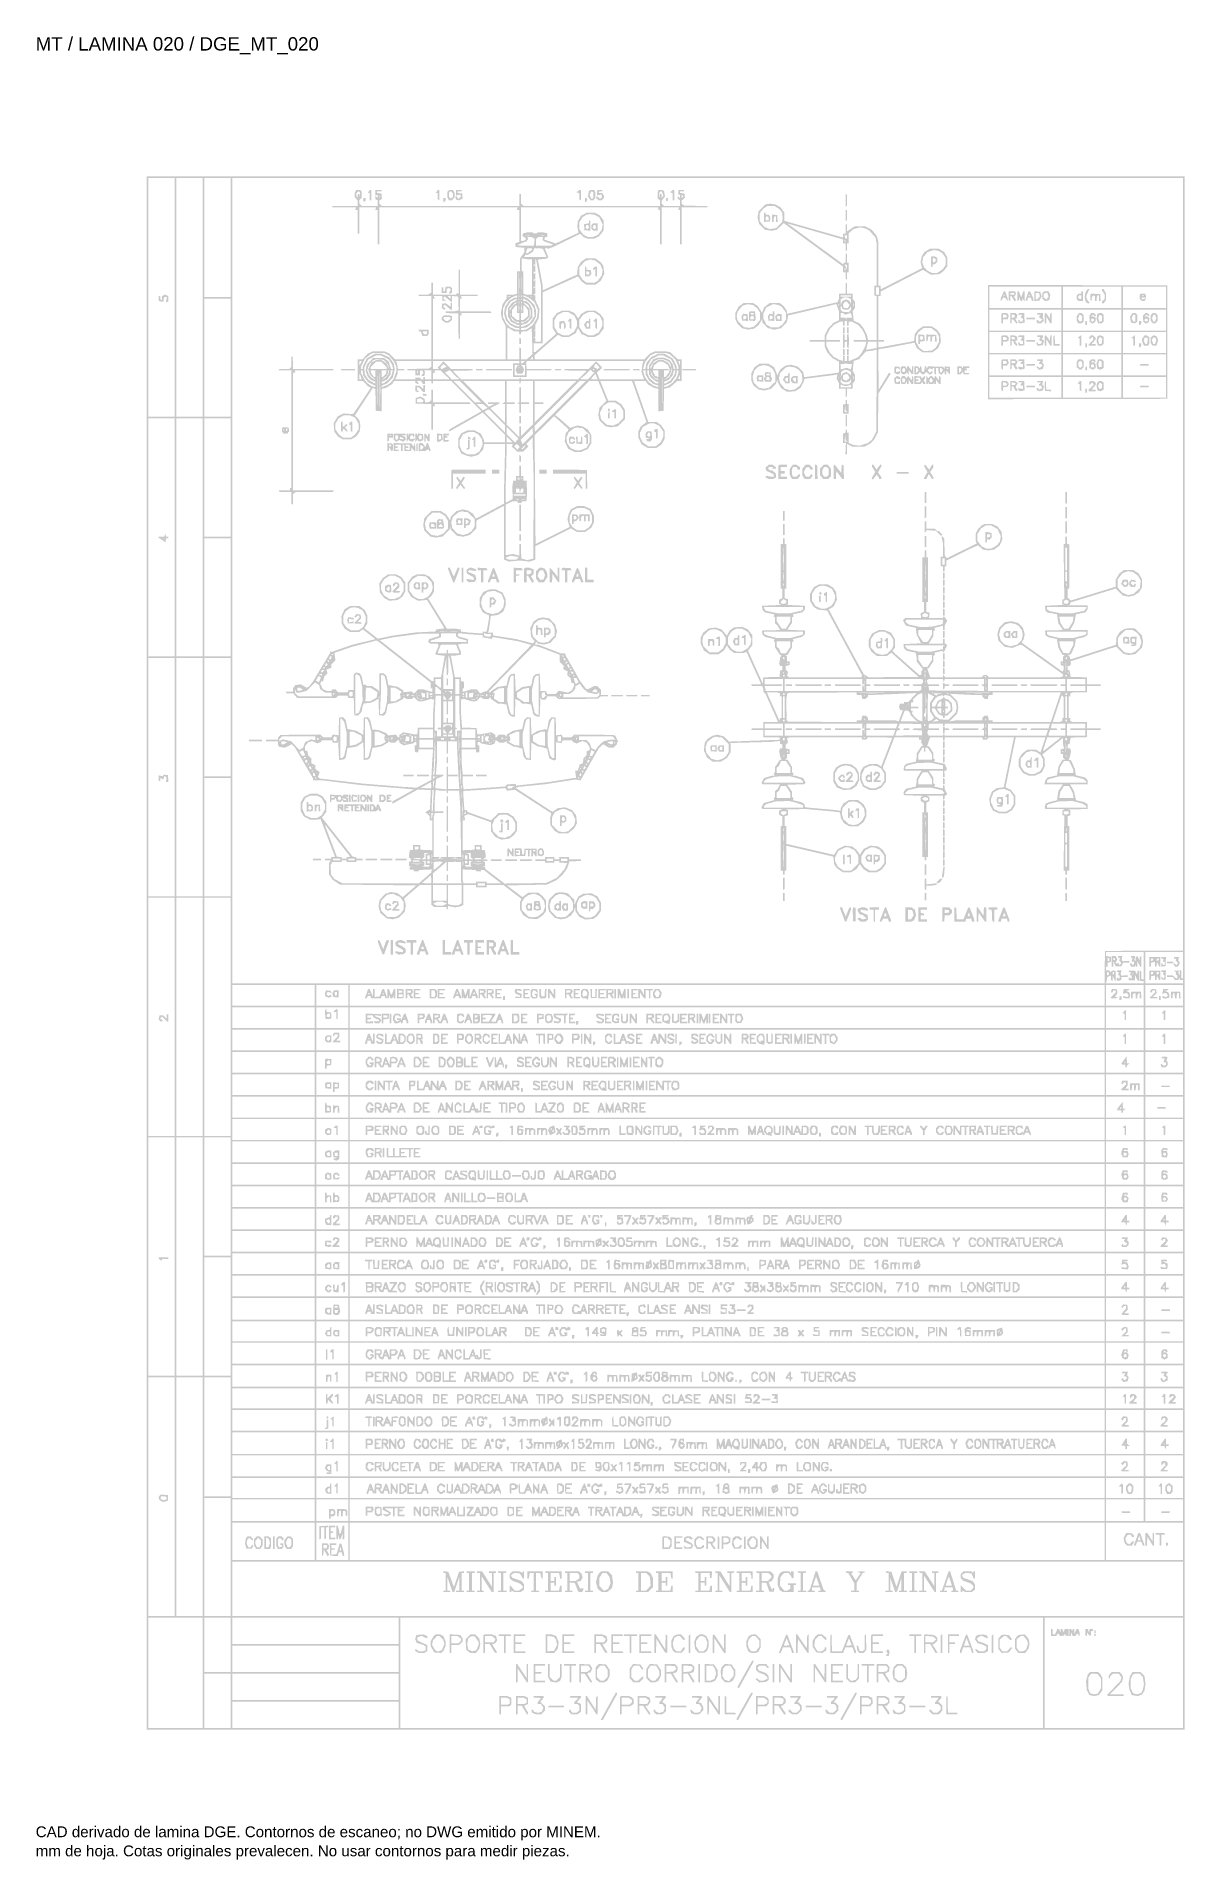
# Model space of a CAD drawing. Header units: millimetres. Extents: x 12 to 193, y 4 to 291.
import ezdxf

# ---------------------------------------------------------------- set-up
doc = ezdxf.new("R2010")
doc.units = ezdxf.units.MM
doc.layers.add('DGE_DATOS', color=7, linetype='Continuous', lineweight=0)
doc.layers.add('DGE_RELLENO', color=7, linetype='Continuous', lineweight=0)
doc.styles.add('DGE_ARIAL', font='arial.ttf')

msp = doc.modelspace()

# ---------------------------------------------------------------- texts
at = {"layer": 'DGE_DATOS', "style": 'DGE_ARIAL'}
for s, height, p in [('MT / LAMINA 020 / DGE_MT_020', 2.1, (12, 289.0389)), ('CAD derivado de lamina DGE. Contornos de escaneo; no DWG emitido por MINEM.', 1.7, (12, 8)), ('mm de hoja. Cotas originales prevalecen. No usar contornos para medir piezas.', 1.7, (12, 5))]:
    msp.add_text(s, height=height, dxfattribs=at).set_placement(p)

# ---------------------------------------------------------------- hatches: boundary and pattern name
at = {"layer": 'DGE_RELLENO'}
h = msp.add_hatch(color=7, dxfattribs=at)
h.paths.add_polyline_path([(29.4536, 147.095), (29.4536, 24.9349), (111.0218, 24.9349), (192.5901, 24.9349), (192.5901, 147.095), (192.5901, 269.255), (111.0218, 269.255), (29.4536, 269.255)], flags=0)
h.paths.add_polyline_path([(33.8525, 250.2147), (33.8525, 231.4256), (31.7787, 231.4256), (29.7049, 231.4256), (29.7049, 250.2147), (29.7049, 269.0037), (31.7787, 269.0037), (33.8525, 269.0037)], flags=0)
h.paths.add_polyline_path([(38.2514, 250.2147), (38.2514, 231.4256), (36.1776, 231.4256), (34.1038, 231.4256), (34.1038, 250.2147), (34.1038, 269.0037), (36.1776, 269.0037), (38.2514, 269.0037)], flags=0)
h.paths.add_polyline_path([(42.6503, 259.6406), (42.6503, 250.2775), (40.5765, 250.2775), (38.5027, 250.2775), (38.5027, 259.6406), (38.5027, 269.0037), (40.5765, 269.0037), (42.6503, 269.0037)], flags=0)
h.paths.add_polyline_path([(192.3387, 208.2391), (192.3387, 147.4744), (186.2116, 147.4418), (180.0846, 147.4092), (180.0506, 144.8642), (180.0166, 142.3192), (111.4591, 142.3192), (42.9016, 142.3192), (42.9016, 205.6614), (42.9016, 269.0037), (117.6202, 269.0037), (192.3387, 269.0037)], flags=0)
h.paths.add_polyline_path([(42.6503, 240.7259), (42.6503, 231.4256), (40.5765, 231.4256), (38.5027, 231.4256), (38.5027, 240.7259), (38.5027, 250.0261), (40.5765, 250.0261), (42.6503, 250.0261)], flags=0)
h.paths.add_polyline_path([(33.8525, 212.4481), (33.8525, 193.7219), (31.7787, 193.7219), (29.7049, 193.7219), (29.7049, 212.4481), (29.7049, 231.1743), (31.7787, 231.1743), (33.8525, 231.1743)], flags=0)
h.paths.add_polyline_path([(38.2514, 212.4481), (38.2514, 193.7219), (36.1776, 193.7219), (34.1038, 193.7219), (34.1038, 212.4481), (34.1038, 231.1743), (36.1776, 231.1743), (38.2514, 231.1743)], flags=0)
h.paths.add_polyline_path([(42.6503, 221.874), (42.6503, 212.5738), (40.5765, 212.5738), (38.5027, 212.5738), (38.5027, 221.874), (38.5027, 231.1743), (40.5765, 231.1743), (42.6503, 231.1743)], flags=0)
h.paths.add_polyline_path([(42.6503, 203.0222), (42.6503, 193.7219), (40.5765, 193.7219), (38.5027, 193.7219), (38.5027, 203.0222), (38.5027, 212.3224), (40.5765, 212.3224), (42.6503, 212.3224)], flags=0)
h.paths.add_polyline_path([(33.8525, 174.7444), (33.8525, 156.0182), (31.7787, 156.0182), (29.7049, 156.0182), (29.7049, 174.7444), (29.7049, 193.4706), (31.7787, 193.4706), (33.8525, 193.4706)], flags=0)
h.paths.add_polyline_path([(38.2514, 174.7444), (38.2514, 156.0182), (36.1776, 156.0182), (34.1038, 156.0182), (34.1038, 174.7444), (34.1038, 193.4706), (36.1776, 193.4706), (38.2514, 193.4706)], flags=0)
h.paths.add_polyline_path([(42.6503, 184.1703), (42.6503, 174.8701), (40.5765, 174.8701), (38.5027, 174.8701), (38.5027, 184.1703), (38.5027, 193.4706), (40.5765, 193.4706), (42.6503, 193.4706)], flags=0)
h.paths.add_polyline_path([(42.6503, 165.3185), (42.6503, 156.0182), (40.5765, 156.0182), (38.5027, 156.0182), (38.5027, 165.3185), (38.5027, 174.6187), (40.5765, 174.6187), (42.6503, 174.6187)], flags=0)
h.paths.add_polyline_path([(33.8525, 137.0407), (33.8525, 118.3145), (31.7787, 118.3145), (29.7049, 118.3145), (29.7049, 137.0407), (29.7049, 155.7669), (31.7787, 155.7669), (33.8525, 155.7669)], flags=0)
h.paths.add_polyline_path([(38.2514, 137.0407), (38.2514, 118.3145), (36.1776, 118.3145), (34.1038, 118.3145), (34.1038, 137.0407), (34.1038, 155.7669), (36.1776, 155.7669), (38.2514, 155.7669)], flags=0)
h.paths.add_polyline_path([(42.6503, 137.0407), (42.6503, 118.3145), (40.5765, 118.3145), (38.5027, 118.3145), (38.5027, 137.0407), (38.5027, 155.7669), (40.5765, 155.7669), (42.6503, 155.7669)], flags=0)
h.paths.add_polyline_path([(186.1802, 145.0841), (186.1802, 142.9476), (185.9917, 142.9476), (185.8032, 142.9476), (185.8032, 143.5686), (185.8032, 144.1895), (185.6775, 144.2672), (185.5518, 144.3449), (185.5518, 143.5206), (185.5518, 142.6962), (185.866, 142.6962), (186.1802, 142.6962), (186.1802, 142.5077), (186.1802, 142.3192), (183.212, 142.3192), (180.2438, 142.3192), (180.3196, 142.602), (180.3954, 142.8847), (180.3981, 143.0733), (180.4008, 143.2618), (180.714, 143.4071), (181.0272, 143.5523), (181.0272, 143.1945), (181.0272, 142.8367), (181.1529, 142.7591), (181.2786, 142.6814), (181.2888, 143.0973), (181.2991, 143.5131), (181.4777, 143.1047), (181.6564, 142.6962), (181.7087, 142.6962), (181.761, 142.6962), (181.7646, 143.4568), (181.7683, 144.2173), (181.5696, 144.2935), (181.371, 144.3697), (181.1421, 144.2268), (180.9132, 144.0838), (180.8371, 144.207), (180.761, 144.3301), (180.5171, 144.3301), (180.2731, 144.3301), (180.2731, 144.6443), (180.2731, 144.9585), (180.3988, 144.9585), (180.5245, 144.9585), (180.5245, 145.258), (180.5245, 145.5575), (180.7759, 145.6233), (181.0272, 145.689), (181.0272, 146.0809), (181.0272, 146.4729), (180.6502, 146.5483), (180.2731, 146.6237), (180.2731, 146.9222), (180.2731, 147.2207), (183.2267, 147.2207), (186.1802, 147.2207)], flags=0)
h.paths.add_polyline_path([(192.3387, 145.147), (192.3387, 143.0733), (192.213, 143.0733), (192.0873, 143.0733), (192.0873, 143.7017), (192.0873, 144.3301), (191.9616, 144.3301), (191.836, 144.3301), (191.834, 143.9216), (191.8321, 143.5131), (191.7112, 143.7017), (191.5903, 143.8902), (191.6588, 144.1101), (191.7272, 144.3301), (191.3103, 144.3261), (190.8933, 144.3221), (191.0929, 144.169), (191.2924, 144.0159), (191.2434, 143.8703), (191.1943, 143.7247), (191.3266, 143.6429), (191.4589, 143.5611), (191.4589, 143.3172), (191.4589, 143.0733), (191.3569, 143.0733), (191.2549, 143.0733), (190.9851, 143.3246), (190.7153, 143.576), (190.2702, 143.576), (189.825, 143.576), (189.825, 143.4503), (189.825, 143.3246), (190.2975, 143.3246), (190.77, 143.3246), (190.927, 143.0733), (191.084, 142.8219), (191.328, 142.8219), (191.5721, 142.8219), (191.7002, 143.0418), (191.8283, 143.2618), (191.8321, 143.0418), (191.836, 142.8219), (192.0873, 142.8219), (192.3387, 142.8219), (192.3387, 142.5705), (192.3387, 142.3192), (189.3851, 142.3192), (186.4316, 142.3192), (186.4316, 144.7699), (186.4316, 147.2207), (189.3851, 147.2207), (192.3387, 147.2207)], flags=0)
h.paths.add_polyline_path([(180.7759, 146.0193), (180.7759, 145.8382), (180.6502, 145.8382), (180.5245, 145.8382), (180.5245, 146.097), (180.5245, 146.3558), (180.6502, 146.2781), (180.7759, 146.2004)], flags=0)
h.paths.add_polyline_path([(180.713, 143.8273), (180.713, 143.6598), (180.5559, 143.6074), (180.3988, 143.555), (180.3988, 143.8273), (180.3988, 144.0996), (180.5559, 144.0473), (180.713, 143.9949)], flags=0)
h.paths.add_polyline_path([(181.53, 143.8902), (181.53, 143.7017), (181.4043, 143.7017), (181.2786, 143.7017), (181.2786, 143.8902), (181.2786, 144.0787), (181.4043, 144.0787), (181.53, 144.0787)], flags=0)
h.paths.add_polyline_path([(55.847, 140.434), (55.847, 138.8002), (49.3743, 138.8002), (42.9016, 138.8002), (42.9016, 140.434), (42.9016, 142.0678), (49.3743, 142.0678), (55.847, 142.0678)], flags=0)
h.paths.add_polyline_path([(61.1257, 140.434), (61.1257, 138.8002), (58.612, 138.8002), (56.0983, 138.8002), (56.0983, 140.434), (56.0983, 142.0678), (58.612, 142.0678), (61.1257, 142.0678)], flags=0)
h.paths.add_polyline_path([(180.0218, 140.434), (180.0218, 138.8002), (120.6994, 138.8002), (61.377, 138.8002), (61.377, 140.434), (61.377, 142.0678), (120.6994, 142.0678), (180.0218, 142.0678)], flags=0)
h.paths.add_polyline_path([(186.1802, 140.434), (186.1802, 138.8002), (183.2267, 138.8002), (180.2731, 138.8002), (180.2731, 140.434), (180.2731, 142.0678), (183.2267, 142.0678), (186.1802, 142.0678)], flags=0)
h.paths.add_polyline_path([(192.3387, 140.434), (192.3387, 138.8002), (189.3851, 138.8002), (186.4316, 138.8002), (186.4316, 140.434), (186.4316, 142.0678), (189.3851, 142.0678), (192.3387, 142.0678)], flags=0)
h.paths.add_polyline_path([(55.847, 136.915), (55.847, 135.2812), (49.3743, 135.2812), (42.9016, 135.2812), (42.9016, 136.915), (42.9016, 138.5488), (49.3743, 138.5488), (55.847, 138.5488)], flags=0)
h.paths.add_polyline_path([(61.1257, 136.915), (61.1257, 135.2812), (58.612, 135.2812), (56.0983, 135.2812), (56.0983, 136.915), (56.0983, 138.5488), (58.612, 138.5488), (61.1257, 138.5488)], flags=0)
h.paths.add_polyline_path([(180.0218, 136.915), (180.0218, 135.2812), (120.6994, 135.2812), (61.377, 135.2812), (61.377, 136.915), (61.377, 138.5488), (120.6994, 138.5488), (180.0218, 138.5488)], flags=0)
h.paths.add_polyline_path([(186.1802, 136.915), (186.1802, 135.2812), (183.2267, 135.2812), (180.2731, 135.2812), (180.2731, 136.915), (180.2731, 138.5488), (183.2267, 138.5488), (186.1802, 138.5488)], flags=0)
h.paths.add_polyline_path([(192.3387, 136.915), (192.3387, 135.2812), (189.3851, 135.2812), (186.4316, 135.2812), (186.4316, 136.915), (186.4316, 138.5488), (189.3851, 138.5488), (192.3387, 138.5488)], flags=0)
h.paths.add_polyline_path([(55.847, 133.396), (55.847, 131.7622), (49.3743, 131.7622), (42.9016, 131.7622), (42.9016, 133.396), (42.9016, 135.0298), (49.3743, 135.0298), (55.847, 135.0298)], flags=0)
h.paths.add_polyline_path([(61.1257, 133.396), (61.1257, 131.7622), (58.612, 131.7622), (56.0983, 131.7622), (56.0983, 133.396), (56.0983, 135.0298), (58.612, 135.0298), (61.1257, 135.0298)], flags=0)
h.paths.add_polyline_path([(180.0218, 133.396), (180.0218, 131.7622), (120.6994, 131.7622), (61.377, 131.7622), (61.377, 133.396), (61.377, 135.0298), (120.6994, 135.0298), (180.0218, 135.0298)], flags=0)
h.paths.add_polyline_path([(186.1802, 133.396), (186.1802, 131.7622), (183.2267, 131.7622), (180.2731, 131.7622), (180.2731, 133.396), (180.2731, 135.0298), (183.2267, 135.0298), (186.1802, 135.0298)], flags=0)
h.paths.add_polyline_path([(192.3387, 133.396), (192.3387, 131.7622), (189.3851, 131.7622), (186.4316, 131.7622), (186.4316, 133.396), (186.4316, 135.0298), (189.3851, 135.0298), (192.3387, 135.0298)], flags=0)
h.paths.add_polyline_path([(55.847, 129.877), (55.847, 128.2431), (49.3743, 128.2431), (42.9016, 128.2431), (42.9016, 129.877), (42.9016, 131.5108), (49.3743, 131.5108), (55.847, 131.5108)], flags=0)
h.paths.add_polyline_path([(61.1257, 129.877), (61.1257, 128.2431), (58.612, 128.2431), (56.0983, 128.2431), (56.0983, 129.877), (56.0983, 131.5108), (58.612, 131.5108), (61.1257, 131.5108)], flags=0)
h.paths.add_polyline_path([(180.0218, 129.877), (180.0218, 128.2431), (120.6994, 128.2431), (61.377, 128.2431), (61.377, 129.877), (61.377, 131.5108), (120.6994, 131.5108), (180.0218, 131.5108)], flags=0)
h.paths.add_polyline_path([(186.1802, 129.877), (186.1802, 128.2431), (183.2267, 128.2431), (180.2731, 128.2431), (180.2731, 129.877), (180.2731, 131.5108), (183.2267, 131.5108), (186.1802, 131.5108)], flags=0)
h.paths.add_polyline_path([(192.3387, 129.877), (192.3387, 128.2431), (189.3851, 128.2431), (186.4316, 128.2431), (186.4316, 129.877), (186.4316, 131.5108), (189.3851, 131.5108), (192.3387, 131.5108)], flags=0)
h.paths.add_polyline_path([(55.847, 126.358), (55.847, 124.7241), (49.3743, 124.7241), (42.9016, 124.7241), (42.9016, 126.358), (42.9016, 127.9918), (49.3743, 127.9918), (55.847, 127.9918)], flags=0)
h.paths.add_polyline_path([(61.1257, 126.358), (61.1257, 124.7241), (58.612, 124.7241), (56.0983, 124.7241), (56.0983, 126.358), (56.0983, 127.9918), (58.612, 127.9918), (61.1257, 127.9918)], flags=0)
h.paths.add_polyline_path([(180.0218, 126.358), (180.0218, 124.7241), (120.6994, 124.7241), (61.377, 124.7241), (61.377, 126.358), (61.377, 127.9918), (120.6994, 127.9918), (180.0218, 127.9918)], flags=0)
h.paths.add_polyline_path([(186.1802, 126.358), (186.1802, 124.7241), (183.2267, 124.7241), (180.2731, 124.7241), (180.2731, 126.358), (180.2731, 127.9918), (183.2267, 127.9918), (186.1802, 127.9918)], flags=0)
h.paths.add_polyline_path([(192.3387, 126.358), (192.3387, 124.7241), (189.3851, 124.7241), (186.4316, 124.7241), (186.4316, 126.358), (186.4316, 127.9918), (189.3851, 127.9918), (192.3387, 127.9918)], flags=0)
h.paths.add_polyline_path([(55.847, 122.8389), (55.847, 121.2051), (49.3743, 121.2051), (42.9016, 121.2051), (42.9016, 122.8389), (42.9016, 124.4728), (49.3743, 124.4728), (55.847, 124.4728)], flags=0)
h.paths.add_polyline_path([(61.1257, 122.8389), (61.1257, 121.2051), (58.612, 121.2051), (56.0983, 121.2051), (56.0983, 122.8389), (56.0983, 124.4728), (58.612, 124.4728), (61.1257, 124.4728)], flags=0)
h.paths.add_polyline_path([(180.0218, 122.8389), (180.0218, 121.2051), (120.6994, 121.2051), (61.377, 121.2051), (61.377, 122.8389), (61.377, 124.4728), (120.6994, 124.4728), (180.0218, 124.4728)], flags=0)
h.paths.add_polyline_path([(186.1802, 122.8389), (186.1802, 121.2051), (183.2267, 121.2051), (180.2731, 121.2051), (180.2731, 122.8389), (180.2731, 124.4728), (183.2267, 124.4728), (186.1802, 124.4728)], flags=0)
h.paths.add_polyline_path([(192.3387, 122.8389), (192.3387, 121.2051), (189.3851, 121.2051), (186.4316, 121.2051), (186.4316, 122.8389), (186.4316, 124.4728), (189.3851, 124.4728), (192.3387, 124.4728)], flags=0)
h.paths.add_polyline_path([(55.847, 119.3199), (55.847, 117.6861), (49.3743, 117.6861), (42.9016, 117.6861), (42.9016, 119.3199), (42.9016, 120.9538), (49.3743, 120.9538), (55.847, 120.9538)], flags=0)
h.paths.add_polyline_path([(61.1257, 119.3199), (61.1257, 117.6861), (58.612, 117.6861), (56.0983, 117.6861), (56.0983, 119.3199), (56.0983, 120.9538), (58.612, 120.9538), (61.1257, 120.9538)], flags=0)
h.paths.add_polyline_path([(180.0218, 119.3199), (180.0218, 117.6861), (120.6994, 117.6861), (61.377, 117.6861), (61.377, 119.3199), (61.377, 120.9538), (120.6994, 120.9538), (180.0218, 120.9538)], flags=0)
h.paths.add_polyline_path([(186.1802, 119.3199), (186.1802, 117.6861), (183.2267, 117.6861), (180.2731, 117.6861), (180.2731, 119.3199), (180.2731, 120.9538), (183.2267, 120.9538), (186.1802, 120.9538)], flags=0)
h.paths.add_polyline_path([(192.3387, 119.3199), (192.3387, 117.6861), (189.3851, 117.6861), (186.4316, 117.6861), (186.4316, 119.3199), (186.4316, 120.9538), (189.3851, 120.9538), (192.3387, 120.9538)], flags=0)
h.paths.add_polyline_path([(33.8525, 99.337), (33.8525, 80.6108), (31.7787, 80.6108), (29.7049, 80.6108), (29.7049, 99.337), (29.7049, 118.0631), (31.7787, 118.0631), (33.8525, 118.0631)], flags=0)
h.paths.add_polyline_path([(38.2514, 99.337), (38.2514, 80.6108), (36.1776, 80.6108), (34.1038, 80.6108), (34.1038, 99.337), (34.1038, 118.0631), (36.1776, 118.0631), (38.2514, 118.0631)], flags=0)
h.paths.add_polyline_path([(42.6503, 108.7629), (42.6503, 99.4626), (40.5765, 99.4626), (38.5027, 99.4626), (38.5027, 108.7629), (38.5027, 118.0631), (40.5765, 118.0631), (42.6503, 118.0631)], flags=0)
h.paths.add_polyline_path([(55.847, 115.8009), (55.847, 114.1671), (49.3743, 114.1671), (42.9016, 114.1671), (42.9016, 115.8009), (42.9016, 117.4347), (49.3743, 117.4347), (55.847, 117.4347)], flags=0)
h.paths.add_polyline_path([(61.1257, 115.8009), (61.1257, 114.1671), (58.612, 114.1671), (56.0983, 114.1671), (56.0983, 115.8009), (56.0983, 117.4347), (58.612, 117.4347), (61.1257, 117.4347)], flags=0)
h.paths.add_polyline_path([(180.0218, 115.8009), (180.0218, 114.1671), (120.6994, 114.1671), (61.377, 114.1671), (61.377, 115.8009), (61.377, 117.4347), (120.6994, 117.4347), (180.0218, 117.4347)], flags=0)
h.paths.add_polyline_path([(186.1802, 115.8009), (186.1802, 114.1671), (183.2267, 114.1671), (180.2731, 114.1671), (180.2731, 115.8009), (180.2731, 117.4347), (183.2267, 117.4347), (186.1802, 117.4347)], flags=0)
h.paths.add_polyline_path([(192.3387, 115.8009), (192.3387, 114.1671), (189.3851, 114.1671), (186.4316, 114.1671), (186.4316, 115.8009), (186.4316, 117.4347), (189.3851, 117.4347), (192.3387, 117.4347)], flags=0)
h.paths.add_polyline_path([(55.847, 112.2819), (55.847, 110.6481), (49.3743, 110.6481), (42.9016, 110.6481), (42.9016, 112.2819), (42.9016, 113.9157), (49.3743, 113.9157), (55.847, 113.9157)], flags=0)
h.paths.add_polyline_path([(61.1257, 112.2819), (61.1257, 110.6481), (58.612, 110.6481), (56.0983, 110.6481), (56.0983, 112.2819), (56.0983, 113.9157), (58.612, 113.9157), (61.1257, 113.9157)], flags=0)
h.paths.add_polyline_path([(180.0218, 112.2819), (180.0218, 110.6481), (120.6994, 110.6481), (61.377, 110.6481), (61.377, 112.2819), (61.377, 113.9157), (120.6994, 113.9157), (180.0218, 113.9157)], flags=0)
h.paths.add_polyline_path([(186.1802, 112.2819), (186.1802, 110.6481), (183.2267, 110.6481), (180.2731, 110.6481), (180.2731, 112.2819), (180.2731, 113.9157), (183.2267, 113.9157), (186.1802, 113.9157)], flags=0)
h.paths.add_polyline_path([(192.3387, 112.2819), (192.3387, 110.6481), (189.3851, 110.6481), (186.4316, 110.6481), (186.4316, 112.2819), (186.4316, 113.9157), (189.3851, 113.9157), (192.3387, 113.9157)], flags=0)
h.paths.add_polyline_path([(55.847, 108.7629), (55.847, 107.1291), (49.3743, 107.1291), (42.9016, 107.1291), (42.9016, 108.7629), (42.9016, 110.3967), (49.3743, 110.3967), (55.847, 110.3967)], flags=0)
h.paths.add_polyline_path([(61.1257, 108.7629), (61.1257, 107.1291), (58.612, 107.1291), (56.0983, 107.1291), (56.0983, 108.7629), (56.0983, 110.3967), (58.612, 110.3967), (61.1257, 110.3967)], flags=0)
h.paths.add_polyline_path([(180.0218, 108.7629), (180.0218, 107.1291), (120.6994, 107.1291), (61.377, 107.1291), (61.377, 108.7629), (61.377, 110.3967), (120.6994, 110.3967), (180.0218, 110.3967)], flags=0)
h.paths.add_polyline_path([(186.1802, 108.7629), (186.1802, 107.1291), (183.2267, 107.1291), (180.2731, 107.1291), (180.2731, 108.7629), (180.2731, 110.3967), (183.2267, 110.3967), (186.1802, 110.3967)], flags=0)
h.paths.add_polyline_path([(192.3387, 108.7629), (192.3387, 107.1291), (189.3851, 107.1291), (186.4316, 107.1291), (186.4316, 108.7629), (186.4316, 110.3967), (189.3851, 110.3967), (192.3387, 110.3967)], flags=0)
h.paths.add_polyline_path([(55.847, 105.2439), (55.847, 103.61), (49.3743, 103.61), (42.9016, 103.61), (42.9016, 105.2439), (42.9016, 106.8777), (49.3743, 106.8777), (55.847, 106.8777)], flags=0)
h.paths.add_polyline_path([(61.1257, 105.2439), (61.1257, 103.61), (58.612, 103.61), (56.0983, 103.61), (56.0983, 105.2439), (56.0983, 106.8777), (58.612, 106.8777), (61.1257, 106.8777)], flags=0)
h.paths.add_polyline_path([(180.0218, 105.2439), (180.0218, 103.61), (120.6994, 103.61), (61.377, 103.61), (61.377, 105.2439), (61.377, 106.8777), (120.6994, 106.8777), (180.0218, 106.8777)], flags=0)
h.paths.add_polyline_path([(186.1802, 105.2439), (186.1802, 103.61), (183.2267, 103.61), (180.2731, 103.61), (180.2731, 105.2439), (180.2731, 106.8777), (183.2267, 106.8777), (186.1802, 106.8777)], flags=0)
h.paths.add_polyline_path([(192.3387, 105.2439), (192.3387, 103.61), (189.3851, 103.61), (186.4316, 103.61), (186.4316, 105.2439), (186.4316, 106.8777), (189.3851, 106.8777), (192.3387, 106.8777)], flags=0)
h.paths.add_polyline_path([(55.847, 101.7249), (55.847, 100.091), (49.3743, 100.091), (42.9016, 100.091), (42.9016, 101.7249), (42.9016, 103.3587), (49.3743, 103.3587), (55.847, 103.3587)], flags=0)
h.paths.add_polyline_path([(61.1257, 101.7249), (61.1257, 100.091), (58.612, 100.091), (56.0983, 100.091), (56.0983, 101.7249), (56.0983, 103.3587), (58.612, 103.3587), (61.1257, 103.3587)], flags=0)
h.paths.add_polyline_path([(180.0218, 101.7249), (180.0218, 100.091), (120.6994, 100.091), (61.377, 100.091), (61.377, 101.7249), (61.377, 103.3587), (120.6994, 103.3587), (180.0218, 103.3587)], flags=0)
h.paths.add_polyline_path([(186.1802, 101.7249), (186.1802, 100.091), (183.2267, 100.091), (180.2731, 100.091), (180.2731, 101.7249), (180.2731, 103.3587), (183.2267, 103.3587), (186.1802, 103.3587)], flags=0)
h.paths.add_polyline_path([(192.3387, 101.7249), (192.3387, 100.091), (189.3851, 100.091), (186.4316, 100.091), (186.4316, 101.7249), (186.4316, 103.3587), (189.3851, 103.3587), (192.3387, 103.3587)], flags=0)
h.paths.add_polyline_path([(55.847, 98.2058), (55.847, 96.572), (49.3743, 96.572), (42.9016, 96.572), (42.9016, 98.2058), (42.9016, 99.8397), (49.3743, 99.8397), (55.847, 99.8397)], flags=0)
h.paths.add_polyline_path([(61.1257, 98.2058), (61.1257, 96.572), (58.612, 96.572), (56.0983, 96.572), (56.0983, 98.2058), (56.0983, 99.8397), (58.612, 99.8397), (61.1257, 99.8397)], flags=0)
h.paths.add_polyline_path([(180.0218, 98.2058), (180.0218, 96.572), (120.6994, 96.572), (61.377, 96.572), (61.377, 98.2058), (61.377, 99.8397), (120.6994, 99.8397), (180.0218, 99.8397)], flags=0)
h.paths.add_polyline_path([(186.1802, 98.2058), (186.1802, 96.572), (183.2267, 96.572), (180.2731, 96.572), (180.2731, 98.2058), (180.2731, 99.8397), (183.2267, 99.8397), (186.1802, 99.8397)], flags=0)
h.paths.add_polyline_path([(192.3387, 98.2058), (192.3387, 96.572), (189.3851, 96.572), (186.4316, 96.572), (186.4316, 98.2058), (186.4316, 99.8397), (189.3851, 99.8397), (192.3387, 99.8397)], flags=0)
h.paths.add_polyline_path([(42.6503, 89.911), (42.6503, 80.6108), (40.5765, 80.6108), (38.5027, 80.6108), (38.5027, 89.911), (38.5027, 99.2113), (40.5765, 99.2113), (42.6503, 99.2113)], flags=0)
h.paths.add_polyline_path([(55.847, 94.6868), (55.847, 93.053), (49.3743, 93.053), (42.9016, 93.053), (42.9016, 94.6868), (42.9016, 96.3207), (49.3743, 96.3207), (55.847, 96.3207)], flags=0)
h.paths.add_polyline_path([(61.1257, 94.6868), (61.1257, 93.053), (58.612, 93.053), (56.0983, 93.053), (56.0983, 94.6868), (56.0983, 96.3207), (58.612, 96.3207), (61.1257, 96.3207)], flags=0)
h.paths.add_polyline_path([(180.0218, 94.6868), (180.0218, 93.053), (120.6994, 93.053), (61.377, 93.053), (61.377, 94.6868), (61.377, 96.3207), (120.6994, 96.3207), (180.0218, 96.3207)], flags=0)
h.paths.add_polyline_path([(186.1802, 94.6868), (186.1802, 93.053), (183.2267, 93.053), (180.2731, 93.053), (180.2731, 94.6868), (180.2731, 96.3207), (183.2267, 96.3207), (186.1802, 96.3207)], flags=0)
h.paths.add_polyline_path([(192.3387, 94.6868), (192.3387, 93.053), (189.3851, 93.053), (186.4316, 93.053), (186.4316, 94.6868), (186.4316, 96.3207), (189.3851, 96.3207), (192.3387, 96.3207)], flags=0)
h.paths.add_polyline_path([(55.847, 91.105), (55.847, 89.4083), (49.3743, 89.4083), (42.9016, 89.4083), (42.9016, 91.105), (42.9016, 92.8016), (49.3743, 92.8016), (55.847, 92.8016)], flags=0)
h.paths.add_polyline_path([(61.1257, 91.105), (61.1257, 89.4083), (58.612, 89.4083), (56.0983, 89.4083), (56.0983, 91.105), (56.0983, 92.8016), (58.612, 92.8016), (61.1257, 92.8016)], flags=0)
h.paths.add_polyline_path([(180.0218, 91.105), (180.0218, 89.4083), (120.6994, 89.4083), (61.377, 89.4083), (61.377, 91.105), (61.377, 92.8016), (120.6994, 92.8016), (180.0218, 92.8016)], flags=0)
h.paths.add_polyline_path([(186.1802, 91.105), (186.1802, 89.4083), (183.2267, 89.4083), (180.2731, 89.4083), (180.2731, 91.105), (180.2731, 92.8016), (183.2267, 92.8016), (186.1802, 92.8016)], flags=0)
h.paths.add_polyline_path([(192.3387, 91.105), (192.3387, 89.4083), (189.3851, 89.4083), (186.4316, 89.4083), (186.4316, 91.105), (186.4316, 92.8016), (189.3851, 92.8016), (192.3387, 92.8016)], flags=0)
h.paths.add_polyline_path([(55.847, 87.586), (55.847, 86.015), (49.3743, 86.015), (42.9016, 86.015), (42.9016, 87.586), (42.9016, 89.1569), (49.3743, 89.1569), (55.847, 89.1569)], flags=0)
h.paths.add_polyline_path([(61.1257, 87.586), (61.1257, 86.015), (58.612, 86.015), (56.0983, 86.015), (56.0983, 87.586), (56.0983, 89.1569), (58.612, 89.1569), (61.1257, 89.1569)], flags=0)
h.paths.add_polyline_path([(180.0218, 87.586), (180.0218, 86.015), (120.6994, 86.015), (61.377, 86.015), (61.377, 87.586), (61.377, 89.1569), (120.6994, 89.1569), (180.0218, 89.1569)], flags=0)
h.paths.add_polyline_path([(186.1802, 87.586), (186.1802, 86.015), (183.2267, 86.015), (180.2731, 86.015), (180.2731, 87.586), (180.2731, 89.1569), (183.2267, 89.1569), (186.1802, 89.1569)], flags=0)
h.paths.add_polyline_path([(192.3387, 87.586), (192.3387, 86.015), (189.3851, 86.015), (186.4316, 86.015), (186.4316, 87.586), (186.4316, 89.1569), (189.3851, 89.1569), (192.3387, 89.1569)], flags=0)
h.paths.add_polyline_path([(55.847, 84.1298), (55.847, 82.496), (49.3743, 82.496), (42.9016, 82.496), (42.9016, 84.1298), (42.9016, 85.7636), (49.3743, 85.7636), (55.847, 85.7636)], flags=0)
h.paths.add_polyline_path([(61.1257, 84.1298), (61.1257, 82.496), (58.612, 82.496), (56.0983, 82.496), (56.0983, 84.1298), (56.0983, 85.7636), (58.612, 85.7636), (61.1257, 85.7636)], flags=0)
h.paths.add_polyline_path([(180.0218, 84.1298), (180.0218, 82.496), (120.6994, 82.496), (61.377, 82.496), (61.377, 84.1298), (61.377, 85.7636), (120.6994, 85.7636), (180.0218, 85.7636)], flags=0)
h.paths.add_polyline_path([(186.1802, 84.1298), (186.1802, 82.496), (183.2267, 82.496), (180.2731, 82.496), (180.2731, 84.1298), (180.2731, 85.7636), (183.2267, 85.7636), (186.1802, 85.7636)], flags=0)
h.paths.add_polyline_path([(192.3387, 84.1298), (192.3387, 82.496), (189.3851, 82.496), (186.4316, 82.496), (186.4316, 84.1298), (186.4316, 85.7636), (189.3851, 85.7636), (192.3387, 85.7636)], flags=0)
h.paths.add_polyline_path([(55.847, 80.5479), (55.847, 78.8513), (49.3743, 78.8513), (42.9016, 78.8513), (42.9016, 80.5479), (42.9016, 82.2446), (49.3743, 82.2446), (55.847, 82.2446)], flags=0)
h.paths.add_polyline_path([(61.1257, 80.5479), (61.1257, 78.8513), (58.612, 78.8513), (56.0983, 78.8513), (56.0983, 80.5479), (56.0983, 82.2446), (58.612, 82.2446), (61.1257, 82.2446)], flags=0)
h.paths.add_polyline_path([(180.0218, 80.5479), (180.0218, 78.8513), (120.6994, 78.8513), (61.377, 78.8513), (61.377, 80.5479), (61.377, 82.2446), (120.6994, 82.2446), (180.0218, 82.2446)], flags=0)
h.paths.add_polyline_path([(186.1802, 80.5479), (186.1802, 78.8513), (183.2267, 78.8513), (180.2731, 78.8513), (180.2731, 80.5479), (180.2731, 82.2446), (183.2267, 82.2446), (186.1802, 82.2446)], flags=0)
h.paths.add_polyline_path([(192.3387, 80.5479), (192.3387, 78.8513), (189.3851, 78.8513), (186.4316, 78.8513), (186.4316, 80.5479), (186.4316, 82.2446), (189.3851, 82.2446), (192.3387, 82.2446)], flags=0)
h.paths.add_polyline_path([(33.8525, 61.5704), (33.8525, 42.7814), (31.7787, 42.7814), (29.7049, 42.7814), (29.7049, 61.5704), (29.7049, 80.3594), (31.7787, 80.3594), (33.8525, 80.3594)], flags=0)
h.paths.add_polyline_path([(38.2514, 61.5704), (38.2514, 42.7814), (36.1776, 42.7814), (34.1038, 42.7814), (34.1038, 61.5704), (34.1038, 80.3594), (36.1776, 80.3594), (38.2514, 80.3594)], flags=0)
h.paths.add_polyline_path([(42.6503, 70.9963), (42.6503, 61.6332), (40.5765, 61.6332), (38.5027, 61.6332), (38.5027, 70.9963), (38.5027, 80.3594), (40.5765, 80.3594), (42.6503, 80.3594)], flags=0)
h.paths.add_polyline_path([(55.847, 77.0289), (55.847, 75.4579), (49.3743, 75.4579), (42.9016, 75.4579), (42.9016, 77.0289), (42.9016, 78.5999), (49.3743, 78.5999), (55.847, 78.5999)], flags=0)
h.paths.add_polyline_path([(61.1257, 77.0289), (61.1257, 75.4579), (58.612, 75.4579), (56.0983, 75.4579), (56.0983, 77.0289), (56.0983, 78.5999), (58.612, 78.5999), (61.1257, 78.5999)], flags=0)
h.paths.add_polyline_path([(180.0218, 77.0289), (180.0218, 75.4579), (120.6994, 75.4579), (61.377, 75.4579), (61.377, 77.0289), (61.377, 78.5999), (120.6994, 78.5999), (180.0218, 78.5999)], flags=0)
h.paths.add_polyline_path([(186.1802, 77.0289), (186.1802, 75.4579), (183.2267, 75.4579), (180.2731, 75.4579), (180.2731, 77.0289), (180.2731, 78.5999), (183.2267, 78.5999), (186.1802, 78.5999)], flags=0)
h.paths.add_polyline_path([(192.3387, 77.0289), (192.3387, 75.4579), (189.3851, 75.4579), (186.4316, 75.4579), (186.4316, 77.0289), (186.4316, 78.5999), (189.3851, 78.5999), (192.3387, 78.5999)], flags=0)
h.paths.add_polyline_path([(55.847, 73.5727), (55.847, 71.9389), (49.3743, 71.9389), (42.9016, 71.9389), (42.9016, 73.5727), (42.9016, 75.2066), (49.3743, 75.2066), (55.847, 75.2066)], flags=0)
h.paths.add_polyline_path([(61.1257, 73.5727), (61.1257, 71.9389), (58.612, 71.9389), (56.0983, 71.9389), (56.0983, 73.5727), (56.0983, 75.2066), (58.612, 75.2066), (61.1257, 75.2066)], flags=0)
h.paths.add_polyline_path([(180.0218, 73.5727), (180.0218, 71.9389), (120.6994, 71.9389), (61.377, 71.9389), (61.377, 73.5727), (61.377, 75.2066), (120.6994, 75.2066), (180.0218, 75.2066)], flags=0)
h.paths.add_polyline_path([(186.1802, 73.5727), (186.1802, 71.9389), (183.2267, 71.9389), (180.2731, 71.9389), (180.2731, 73.5727), (180.2731, 75.2066), (183.2267, 75.2066), (186.1802, 75.2066)], flags=0)
h.paths.add_polyline_path([(192.3387, 73.5727), (192.3387, 71.9389), (189.3851, 71.9389), (186.4316, 71.9389), (186.4316, 73.5727), (186.4316, 75.2066), (189.3851, 75.2066), (192.3387, 75.2066)], flags=0)
h.paths.add_polyline_path([(55.847, 69.9909), (55.847, 68.2942), (49.3743, 68.2942), (42.9016, 68.2942), (42.9016, 69.9909), (42.9016, 71.6876), (49.3743, 71.6876), (55.847, 71.6876)], flags=0)
h.paths.add_polyline_path([(61.1257, 69.9909), (61.1257, 68.2942), (58.612, 68.2942), (56.0983, 68.2942), (56.0983, 69.9909), (56.0983, 71.6876), (58.612, 71.6876), (61.1257, 71.6876)], flags=0)
h.paths.add_polyline_path([(180.0218, 69.9909), (180.0218, 68.2942), (120.6994, 68.2942), (61.377, 68.2942), (61.377, 69.9909), (61.377, 71.6876), (120.6994, 71.6876), (180.0218, 71.6876)], flags=0)
h.paths.add_polyline_path([(186.1802, 69.9909), (186.1802, 68.2942), (183.2267, 68.2942), (180.2731, 68.2942), (180.2731, 69.9909), (180.2731, 71.6876), (183.2267, 71.6876), (186.1802, 71.6876)], flags=0)
h.paths.add_polyline_path([(192.3387, 69.9909), (192.3387, 68.2942), (189.3851, 68.2942), (186.4316, 68.2942), (186.4316, 69.9909), (186.4316, 71.6876), (189.3851, 71.6876), (192.3387, 71.6876)], flags=0)
h.paths.add_polyline_path([(55.847, 66.409), (55.847, 64.7752), (49.3743, 64.7752), (42.9016, 64.7752), (42.9016, 66.409), (42.9016, 68.0429), (49.3743, 68.0429), (55.847, 68.0429)], flags=0)
h.paths.add_polyline_path([(61.1257, 66.409), (61.1257, 64.7752), (58.612, 64.7752), (56.0983, 64.7752), (56.0983, 66.409), (56.0983, 68.0429), (58.612, 68.0429), (61.1257, 68.0429)], flags=0)
h.paths.add_polyline_path([(180.0218, 66.409), (180.0218, 64.7752), (120.6994, 64.7752), (61.377, 64.7752), (61.377, 66.409), (61.377, 68.0429), (120.6994, 68.0429), (180.0218, 68.0429)], flags=0)
h.paths.add_polyline_path([(186.1802, 66.409), (186.1802, 64.7752), (183.2267, 64.7752), (180.2731, 64.7752), (180.2731, 66.409), (180.2731, 68.0429), (183.2267, 68.0429), (186.1802, 68.0429)], flags=0)
h.paths.add_polyline_path([(192.3387, 66.409), (192.3387, 64.7752), (189.3851, 64.7752), (186.4316, 64.7752), (186.4316, 66.409), (186.4316, 68.0429), (189.3851, 68.0429), (192.3387, 68.0429)], flags=0)
h.paths.add_polyline_path([(55.847, 62.9529), (55.847, 61.3819), (49.3743, 61.3819), (42.9016, 61.3819), (42.9016, 62.9529), (42.9016, 64.5239), (49.3743, 64.5239), (55.847, 64.5239)], flags=0)
h.paths.add_polyline_path([(61.1257, 62.9529), (61.1257, 61.3819), (58.612, 61.3819), (56.0983, 61.3819), (56.0983, 62.9529), (56.0983, 64.5239), (58.612, 64.5239), (61.1257, 64.5239)], flags=0)
h.paths.add_polyline_path([(180.0218, 62.9529), (180.0218, 61.3819), (120.6994, 61.3819), (61.377, 61.3819), (61.377, 62.9529), (61.377, 64.5239), (120.6994, 64.5239), (180.0218, 64.5239)], flags=0)
h.paths.add_polyline_path([(186.1802, 62.9529), (186.1802, 61.3819), (183.2267, 61.3819), (180.2731, 61.3819), (180.2731, 62.9529), (180.2731, 64.5239), (183.2267, 64.5239), (186.1802, 64.5239)], flags=0)
h.paths.add_polyline_path([(192.3387, 62.9529), (192.3387, 61.3819), (189.3851, 61.3819), (186.4316, 61.3819), (186.4316, 62.9529), (186.4316, 64.5239), (189.3851, 64.5239), (192.3387, 64.5239)], flags=0)
h.paths.add_polyline_path([(42.6503, 52.0816), (42.6503, 42.7814), (40.5765, 42.7814), (38.5027, 42.7814), (38.5027, 52.0816), (38.5027, 61.3819), (40.5765, 61.3819), (42.6503, 61.3819)], flags=0)
h.paths.add_polyline_path([(55.847, 59.4339), (55.847, 57.7372), (49.3743, 57.7372), (42.9016, 57.7372), (42.9016, 59.4339), (42.9016, 61.1305), (49.3743, 61.1305), (55.847, 61.1305)], flags=0)
h.paths.add_polyline_path([(61.1257, 59.4339), (61.1257, 57.7372), (58.612, 57.7372), (56.0983, 57.7372), (56.0983, 59.4339), (56.0983, 61.1305), (58.612, 61.1305), (61.1257, 61.1305)], flags=0)
h.paths.add_polyline_path([(180.0218, 59.4339), (180.0218, 57.7372), (120.6994, 57.7372), (61.377, 57.7372), (61.377, 59.4339), (61.377, 61.1305), (120.6994, 61.1305), (180.0218, 61.1305)], flags=0)
h.paths.add_polyline_path([(186.1802, 59.4339), (186.1802, 57.7372), (183.2267, 57.7372), (180.2731, 57.7372), (180.2731, 59.4339), (180.2731, 61.1305), (183.2267, 61.1305), (186.1802, 61.1305)], flags=0)
h.paths.add_polyline_path([(192.3387, 59.4339), (192.3387, 57.7372), (189.3851, 57.7372), (186.4316, 57.7372), (186.4316, 59.4339), (186.4316, 61.1305), (189.3851, 61.1305), (192.3387, 61.1305)], flags=0)
h.paths.add_polyline_path([(55.847, 54.5324), (55.847, 51.5789), (49.3743, 51.5789), (42.9016, 51.5789), (42.9016, 54.5324), (42.9016, 57.4858), (49.3743, 57.4858), (55.847, 57.4858)], flags=0)
h.paths.add_polyline_path([(61.1257, 54.5324), (61.1257, 51.5789), (58.612, 51.5789), (56.0983, 51.5789), (56.0983, 54.5324), (56.0983, 57.4858), (58.612, 57.4858), (61.1257, 57.4858)], flags=0)
h.paths.add_polyline_path([(180.0218, 54.5324), (180.0218, 51.5789), (120.6994, 51.5789), (61.377, 51.5789), (61.377, 54.5324), (61.377, 57.4858), (120.6994, 57.4858), (180.0218, 57.4858)], flags=0)
h.paths.add_polyline_path([(192.3387, 54.5324), (192.3387, 51.5789), (186.3059, 51.5789), (180.2731, 51.5789), (180.2731, 54.5324), (180.2731, 57.4858), (186.3059, 57.4858), (192.3387, 57.4858)], flags=0)
h.paths.add_polyline_path([(192.3387, 47.0545), (192.3387, 42.7814), (117.6202, 42.7814), (42.9016, 42.7814), (42.9016, 47.0545), (42.9016, 51.3276), (117.6202, 51.3276), (192.3387, 51.3276)], flags=0)
h.paths.add_polyline_path([(38.2514, 33.8582), (38.2514, 25.1863), (33.9781, 25.1863), (29.7049, 25.1863), (29.7049, 33.8582), (29.7049, 42.53), (33.9781, 42.53), (38.2514, 42.53)], flags=0)
h.paths.add_polyline_path([(42.6503, 38.2569), (42.6503, 33.9838), (40.5765, 33.9838), (38.5027, 33.9838), (38.5027, 38.2569), (38.5027, 42.53), (40.5765, 42.53), (42.6503, 42.53)], flags=0)
h.paths.add_polyline_path([(69.0437, 40.4563), (69.0437, 38.3826), (55.9727, 38.3826), (42.9016, 38.3826), (42.9016, 40.4563), (42.9016, 42.53), (55.9727, 42.53), (69.0437, 42.53)], flags=0)
h.paths.add_polyline_path([(170.3442, 33.8582), (170.3442, 25.1863), (119.8196, 25.1863), (69.2951, 25.1863), (69.2951, 33.8582), (69.2951, 42.53), (119.8196, 42.53), (170.3442, 42.53)], flags=0)
h.paths.add_polyline_path([(192.3387, 33.8582), (192.3387, 25.1863), (181.4671, 25.1863), (170.5955, 25.1863), (170.5955, 33.8582), (170.5955, 42.53), (181.4671, 42.53), (192.3387, 42.53)], flags=0)
h.paths.add_polyline_path([(69.0437, 36.0575), (69.0437, 33.9838), (55.9727, 33.9838), (42.9016, 33.9838), (42.9016, 36.0575), (42.9016, 38.1313), (55.9727, 38.1313), (69.0437, 38.1313)], flags=0)
h.paths.add_polyline_path([(42.6503, 29.4594), (42.6503, 25.1863), (40.5765, 25.1863), (38.5027, 25.1863), (38.5027, 29.4594), (38.5027, 33.7325), (40.5765, 33.7325), (42.6503, 33.7325)], flags=0)
h.paths.add_polyline_path([(69.0437, 31.6588), (69.0437, 29.5851), (55.9727, 29.5851), (42.9016, 29.5851), (42.9016, 31.6588), (42.9016, 33.7325), (55.9727, 33.7325), (69.0437, 33.7325)], flags=0)
h.paths.add_polyline_path([(69.0437, 27.26), (69.0437, 25.1863), (55.9727, 25.1863), (42.9016, 25.1863), (42.9016, 27.26), (42.9016, 29.3337), (55.9727, 29.3337), (69.0437, 29.3337)], flags=0)
h.paths.add_polyline_path([(32.0615, 250.5188), (31.8415, 250.3907), (31.8415, 250.0753), (31.8415, 249.76), (31.7159, 249.8376), (31.5902, 249.9153), (31.5902, 250.1592), (31.5902, 250.4032), (31.4645, 250.4032), (31.3388, 250.4032), (31.3388, 250.0396), (31.3388, 249.676), (31.5376, 249.5997), (31.7364, 249.5234), (31.9063, 249.5234), (32.0762, 249.5234), (32.116, 249.868), (32.1557, 250.2125), (32.392, 250.2574), (32.6282, 250.3022), (32.5438, 249.8519), (32.4593, 249.4015), (32.6531, 249.4759), (32.847, 249.5503), (32.847, 249.9723), (32.847, 250.3943), (32.6039, 250.5244), (32.3608, 250.6545), (32.3211, 250.6507), (32.2814, 250.6469)], flags=0)
h.paths.add_polyline_path([(62.2612, 266.8754), (62.1311, 266.6323), (62.1311, 266.3268), (62.1311, 266.0213), (62.3825, 265.7017), (62.6339, 265.3822), (62.6339, 264.9936), (62.6339, 264.6049), (60.6229, 264.6049), (58.612, 264.6049), (58.612, 264.4792), (58.612, 264.3536), (60.4933, 264.3536), (62.3746, 264.3536), (62.3023, 264.165), (62.2299, 263.9765), (62.4319, 263.9765), (62.6339, 263.9765), (62.6339, 262.0913), (62.6339, 260.2061), (62.7595, 260.2061), (62.8852, 260.2061), (62.8852, 262.2799), (62.8852, 264.3536), (64.201, 264.3536), (65.5167, 264.3536), (65.4443, 264.165), (65.372, 263.9765), (65.574, 263.9765), (65.7759, 263.9765), (65.7759, 261.2744), (65.7759, 258.5723), (65.9016, 258.5723), (66.0273, 258.5723), (66.0273, 261.4629), (66.0273, 264.3536), (76.8949, 264.3536), (87.7626, 264.3536), (87.6902, 264.165), (87.6179, 263.9765), (87.8199, 263.9765), (88.0218, 263.9765), (88.0218, 261.4598), (88.0218, 258.9431), (87.6989, 258.8204), (87.376, 258.6976), (87.4161, 258.415), (87.4562, 258.1324), (88.1475, 258.0696), (88.8388, 258.0068), (88.8128, 257.6444), (88.7868, 257.282), (88.4672, 256.8207), (88.1475, 256.3594), (88.1475, 255.3293), (88.1475, 254.2992), (87.8961, 254.2992), (87.6448, 254.2992), (87.6448, 252.5532), (87.6448, 250.8071), (87.446, 250.7308), (87.2472, 250.6545), (86.629, 250.6545), (86.0109, 250.6545), (86.0109, 250.3459), (86.0109, 250.0373), (85.7043, 249.5855), (85.3977, 249.1337), (85.2572, 248.4569), (85.1167, 247.7802), (85.2009, 247.3008), (85.285, 246.8213), (85.5851, 246.2714), (85.8852, 245.7214), (85.8852, 243.098), (85.8852, 240.4745), (80.1666, 240.4745), (74.4481, 240.4745), (74.4481, 245.2503), (74.4481, 250.0261), (74.5872, 250.0261), (74.7263, 250.0261), (74.654, 250.2147), (74.5816, 250.4032), (75.2425, 250.4032), (75.9033, 250.4032), (75.8984, 250.0576), (75.8934, 249.7119), (76.2076, 249.6768), (76.5218, 249.6417), (76.2997, 249.818), (76.0776, 249.9942), (76.1553, 250.1967), (76.233, 250.3992), (76.7674, 249.9613), (77.3018, 249.5234), (77.3831, 249.5234), (77.4645, 249.5234), (77.4645, 249.9709), (77.4645, 250.4184), (77.9358, 250.3793), (78.4071, 250.3403), (78.4432, 249.2565), (78.4792, 248.1727), (78.1918, 248.0957), (77.9043, 248.0187), (77.1817, 248.017), (76.459, 248.0153), (76.459, 247.8896), (76.459, 247.7639), (76.8046, 247.7393), (77.1502, 247.7146), (77.7787, 247.7078), (78.4071, 247.7011), (78.4416, 245.6533), (78.4762, 243.6056), (78.5987, 243.6813), (78.7213, 243.757), (78.7213, 245.572), (78.7213, 247.3869), (78.8604, 247.3869), (78.9995, 247.3869), (78.9272, 247.5754), (78.8549, 247.7639), (81.2463, 247.7639), (83.6378, 247.7639), (83.5601, 247.8896), (83.4824, 248.0153), (81.1018, 248.0153), (78.7213, 248.0153), (78.7213, 249.0207), (78.7213, 250.0261), (78.8604, 250.0261), (78.9995, 250.0261), (78.9272, 250.2147), (78.8549, 250.4032), (80.1706, 250.4032), (81.4863, 250.4032), (81.4863, 250.5289), (81.4863, 250.6545), (80.1038, 250.6545), (78.7213, 250.6545), (78.7213, 252.6026), (78.7213, 254.5506), (78.5956, 254.5506), (78.4699, 254.5506), (78.4699, 252.658), (78.4699, 250.7654), (78.3529, 250.8377), (78.2359, 250.91), (78.157, 250.7823), (78.078, 250.6545), (76.263, 250.6545), (74.4481, 250.6545), (74.4481, 251.5971), (74.4481, 252.5397), (74.3224, 252.5397), (74.1967, 252.5397), (74.1967, 251.7681), (74.1967, 250.9964), (73.9768, 250.8295), (73.7568, 250.6625), (72.9713, 250.6585), (72.1858, 250.6545), (72.1858, 250.5289), (72.1858, 250.4032), (73.1912, 250.4032), (74.1967, 250.4032), (74.1967, 245.4389), (74.1967, 240.4745), (71.3374, 240.4759), (68.4781, 240.4772), (68.0382, 240.9333), (67.5983, 241.3894), (67.1939, 241.5604), (66.7895, 241.7313), (65.8932, 241.7313), (64.997, 241.7313), (64.5703, 241.5289), (64.1436, 241.3264), (63.7696, 240.9005), (63.3956, 240.4745), (63.0148, 240.4745), (62.6339, 240.4745), (62.6339, 238.7779), (62.6339, 237.0812), (63.0194, 237.0812), (63.4048, 237.0812), (63.8049, 236.6621), (64.2049, 236.2429), (64.439, 236.115), (64.6732, 235.9871), (63.2896, 233.9173), (61.9061, 231.8476), (61.1557, 231.9019), (60.4052, 231.9561), (59.9442, 231.7374), (59.4832, 231.5186), (59.1582, 230.964), (58.8331, 230.4094), (58.8878, 229.7499), (58.9425, 229.0905), (59.2235, 228.7104), (59.5046, 228.3303), (59.9067, 228.0921), (60.3087, 227.8539), (60.9507, 227.8626), (61.5927, 227.8714), (61.9812, 228.1008), (62.3697, 228.3303), (62.6412, 228.6976), (62.9128, 229.0648), (62.9773, 229.546), (63.0419, 230.0273), (62.9595, 230.4661), (62.8772, 230.9049), (62.5255, 231.2814), (62.1739, 231.6579), (63.4794, 233.6469), (64.7849, 235.6359), (64.8798, 235.7981), (64.9747, 235.9603), (65.1833, 235.8802), (65.392, 235.8002), (65.4268, 234.0842), (65.4617, 232.3682), (65.933, 232.3292), (66.4044, 232.2902), (66.4044, 234.0549), (66.4044, 235.8196), (66.75, 235.905), (67.0956, 235.9903), (67.5668, 236.2859), (68.038, 236.5815), (68.194, 236.8313), (68.3501, 237.0812), (70.0165, 237.0812), (71.683, 237.0812), (71.683, 236.9061), (71.683, 236.7311), (71.8895, 236.6518), (72.0961, 236.5726), (72.1588, 236.6353), (72.2216, 236.6981), (72.0626, 236.8896), (71.9036, 237.0812), (72.2322, 237.0812), (72.5607, 237.0812), (72.7177, 236.8298), (72.8746, 236.5785), (73.0329, 236.5785), (73.1912, 236.5785), (73.1912, 236.8298), (73.1912, 237.0812), (73.694, 237.0812), (74.1967, 237.0812), (74.1967, 236.8927), (74.1967, 236.7042), (74.3224, 236.7042), (74.4481, 236.7042), (74.4481, 236.8927), (74.4481, 237.0812), (75.8632, 237.0812), (77.2784, 237.0812), (79.6593, 234.6979), (82.0402, 232.3146), (81.9832, 232.2661), (81.9262, 232.2176), (79.5382, 230.8708), (77.1502, 229.524), (77.0329, 229.4086), (76.9156, 229.2933), (76.9933, 229.2157), (77.0709, 229.138), (79.6705, 230.611), (82.2701, 232.0839), (84.0148, 230.3426), (85.7595, 228.6012), (85.7595, 228.0026), (85.7595, 227.4039), (84.1257, 227.4039), (82.4918, 227.4039), (82.4918, 227.5528), (82.4918, 227.7016), (82.2272, 228.2482), (81.9625, 228.7948), (81.4781, 229.0419), (80.9936, 229.2891), (80.418, 229.2891), (79.8424, 229.2891), (79.3473, 229.0365), (78.8521, 228.7839), (78.6383, 228.3767), (78.4244, 227.9695), (78.4157, 227.3377), (78.4071, 226.7059), (78.6402, 226.1883), (78.8733, 225.6707), (79.3314, 225.4782), (79.7896, 225.2856), (80.1399, 225.2101), (80.4903, 225.1345), (81.0166, 225.2763), (81.543, 225.418), (81.9392, 225.8381), (82.3354, 226.2581), (82.4193, 226.7053), (82.5032, 227.1526), (84.1515, 227.1526), (85.7998, 227.1526), (85.7168, 223.9274), (85.6338, 220.7022), (85.6338, 219.2379), (85.6338, 217.7737), (83.529, 216.6505), (81.4242, 215.5272), (81.296, 215.4922), (81.1677, 215.4572), (80.9483, 215.8286), (80.7289, 216.2), (80.3221, 216.4471), (79.9153, 216.6941), (79.5173, 216.7782), (79.1194, 216.8622), (78.6236, 216.7287), (78.1279, 216.5953), (77.7019, 216.1599), (77.2759, 215.7246), (77.2057, 215.4374), (77.1355, 215.1502), (76.8384, 215.5999), (76.5414, 216.0495), (76.1356, 216.3155), (75.7297, 216.5815), (75.3088, 216.6111), (74.888, 216.6407), (74.539, 216.6181), (74.1901, 216.5955), (73.6375, 216.0429), (73.0848, 215.4903), (72.9998, 214.9234), (72.9148, 214.3565), (73.003, 213.9551), (73.0911, 213.5536), (73.5683, 213.0765), (74.0454, 212.5994), (74.4469, 212.5112), (74.8483, 212.423), (75.4152, 212.5081), (75.9822, 212.5931), (76.5242, 213.1351), (77.0663, 213.6772), (77.1226, 213.9738), (77.1789, 214.2705), (77.196, 214.0025), (77.2131, 213.7345), (77.7203, 213.2273), (78.2275, 212.72), (78.7116, 212.6383), (79.1957, 212.5565), (79.7192, 212.6974), (80.2427, 212.8384), (80.7388, 213.3345), (81.2349, 213.8306), (81.2536, 214.239), (81.2722, 214.6475), (81.285, 214.8805), (81.2978, 215.1136), (83.3716, 216.2305), (85.4453, 217.3475), (85.5396, 217.3485), (85.6338, 217.3496), (85.6338, 213.1546), (85.6338, 208.9596), (86.0032, 208.8066), (86.3726, 208.6536), (87.103, 208.7227), (87.8333, 208.7919), (87.959, 208.8089), (88.0847, 208.8258), (88.8514, 208.7358), (89.6182, 208.6459), (90.0768, 208.7972), (90.5355, 208.9486), (90.5355, 210.0066), (90.5355, 211.0645), (93.3318, 212.4638), (96.1281, 213.863), (96.6182, 213.5809), (97.1083, 213.2989), (97.7214, 213.2989), (98.3345, 213.2989), (98.8304, 213.627), (99.3263, 213.9552), (99.5328, 214.3546), (99.7393, 214.7539), (99.7393, 215.3371), (99.7393, 215.9203), (99.4828, 216.4231), (99.2263, 216.926), (98.7124, 217.1577), (98.1986, 217.3893), (97.6526, 217.3811), (97.1066, 217.3728), (96.6108, 217.1199), (96.1151, 216.867), (95.9483, 216.5113), (95.7816, 216.1556), (95.6854, 215.7472), (95.5893, 215.3387), (95.6872, 214.9303), (95.7852, 214.5218), (95.8736, 214.308), (95.962, 214.0942), (93.3127, 212.7684), (90.6634, 211.4427), (90.6197, 211.4427), (90.576, 211.4427), (90.4994, 219.9743), (90.4228, 228.5059), (91.9493, 230.0181), (93.4759, 231.5302), (94.6136, 230.5082), (95.7513, 229.4862), (95.71, 229.3563), (95.6687, 229.2263), (95.4862, 229.0236), (95.3037, 228.8209), (95.2284, 228.1857), (95.1532, 227.5505), (95.4341, 226.9703), (95.715, 226.3901), (96.1995, 226.1429), (96.6839, 225.8958), (97.2231, 225.8985), (97.7623, 225.9013), (98.277, 226.135), (98.7917, 226.3688), (99.077, 226.8304), (99.3623, 227.292), (99.3623, 227.9066), (99.3623, 228.5213), (99.0901, 228.9617), (98.8179, 229.4021), (98.4158, 229.6493), (98.0136, 229.8964), (97.5698, 229.9786), (97.1259, 230.0609), (96.5711, 229.8697), (96.0164, 229.6786), (95.2095, 230.395), (94.4026, 231.1114), (94.0281, 231.4127), (93.6537, 231.7139), (96.3353, 234.3975), (99.0169, 237.0812), (99.7192, 237.0812), (100.4214, 237.0812), (101.0647, 235.5069), (101.708, 233.9326), (101.1587, 233.3833), (100.6094, 232.834), (100.5244, 232.2671), (100.4394, 231.7002), (100.5275, 231.2988), (100.6157, 230.8973), (101.0929, 230.4202), (101.57, 229.9431), (101.9714, 229.8549), (102.3729, 229.7668), (102.9398, 229.8518), (103.5067, 229.9368), (104.0594, 230.4894), (104.612, 231.042), (104.6346, 231.3909), (104.6571, 231.7398), (104.6276, 232.1607), (104.598, 232.5816), (104.332, 232.9874), (104.066, 233.3932), (103.6268, 233.6811), (103.1877, 233.9689), (102.5849, 233.978), (101.9822, 233.9871), (101.3591, 235.5341), (100.736, 237.0812), (103.2292, 237.0812), (105.7223, 237.0812), (105.9209, 236.5471), (106.1195, 236.0129), (107.0622, 233.3108), (108.0049, 230.6087), (107.56, 230.2467), (107.1151, 229.8847), (106.9319, 229.5303), (106.7486, 229.1759), (106.7486, 228.6438), (106.7486, 228.1117), (107, 227.5924), (107.2513, 227.0732), (107.7656, 226.7842), (108.2798, 226.4952), (108.8992, 226.4952), (109.5186, 226.4952), (109.9493, 226.7903), (110.38, 227.0854), (110.6381, 227.5445), (110.8961, 228.0037), (110.8961, 228.6278), (110.8961, 229.2519), (110.6133, 229.6674), (110.3305, 230.0829), (109.9758, 230.3458), (109.621, 230.6087), (108.958, 230.6087), (108.2949, 230.6087), (107.2051, 233.7507), (106.1153, 236.8927), (106.1177, 236.9869), (106.1202, 237.0812), (106.9971, 237.0812), (107.8739, 237.0812), (108.0642, 236.7908), (108.2545, 236.5004), (108.727, 236.2414), (109.1994, 235.9825), (109.545, 235.9011), (109.8907, 235.8196), (109.8907, 234.0545), (109.8907, 232.2895), (110.2991, 232.3289), (110.7076, 232.3682), (110.7425, 234.0924), (110.7775, 235.8166), (111.2591, 235.9463), (111.7408, 236.076), (112.3118, 236.5786), (112.8828, 237.0812), (113.2091, 237.0812), (113.5355, 237.0812), (113.5355, 238.7779), (113.5355, 240.4745), (113.2261, 240.4745), (112.9167, 240.4745), (112.3521, 241.0232), (111.7876, 241.5719), (111.389, 241.6516), (110.9904, 241.7313), (110.1851, 241.7313), (109.3799, 241.7313), (108.9754, 241.5604), (108.571, 241.3894), (108.1311, 240.9333), (107.6912, 240.4772), (99.0505, 240.4759), (90.4098, 240.4745), (90.4098, 240.7838), (90.4098, 241.093), (92.2535, 242.7133), (94.0972, 244.3336), (94.4215, 244.1644), (94.7459, 243.9951), (95.3004, 243.9943), (95.8549, 243.9936), (96.3829, 244.3029), (96.9108, 244.6123), (97.073, 245.0037), (97.2351, 245.3951), (97.4925, 244.9447), (97.75, 244.4942), (98.2671, 244.2439), (98.7842, 243.9936), (99.3164, 243.9936), (99.8485, 243.9936), (100.2128, 244.1819), (100.5771, 244.3703), (100.9271, 244.8292), (101.2771, 245.288), (101.2793, 246.0765), (101.2814, 246.8649), (101.0185, 247.2201), (100.7555, 247.5754), (100.34, 247.8582), (99.9245, 248.141), (99.3004, 248.141), (98.6763, 248.141), (98.215, 247.8817), (97.7537, 247.6225), (97.5119, 247.2627), (97.27, 246.9028), (96.9897, 247.3154), (96.7093, 247.728), (96.2742, 247.9345), (95.839, 248.141), (95.3114, 248.141), (94.7838, 248.141), (94.3493, 247.9348), (93.9147, 247.7285), (93.5867, 247.2985), (93.2586, 246.8684), (93.2586, 246.1367), (93.2586, 245.4049), (93.536, 244.9348), (93.8135, 244.4646), (93.7769, 244.4407), (93.7404, 244.4168), (92.1342, 243.0112), (90.5281, 241.6056), (90.4061, 241.6056), (90.2841, 241.6056), (90.2841, 242.2969), (90.2841, 242.9881), (90.9754, 242.9881), (91.6666, 242.9881), (91.6666, 246.9904), (91.6666, 250.9926), (94.4571, 252.2606), (97.2476, 253.5285), (97.5268, 253.1177), (97.806, 252.7068), (98.1612, 252.4694), (98.5164, 252.2321), (99.2704, 252.2305), (100.0245, 252.229), (100.4334, 252.5339), (100.8422, 252.8389), (101.1095, 253.391), (101.3768, 253.9431), (101.3036, 254.561), (101.2304, 255.1788), (101.0045, 255.4799), (100.7786, 255.781), (100.3501, 256.0755), (99.9216, 256.37), (99.2099, 256.3603), (98.4981, 256.3506), (98.0908, 256.0494), (97.6834, 255.7482), (97.4286, 255.3361), (97.1739, 254.924), (97.1655, 254.3687), (97.1571, 253.8134), (94.4119, 252.5589), (91.6666, 251.3043), (91.6666, 251.7795), (91.6666, 252.2548), (91.3539, 253.9368), (91.0411, 255.6189), (90.9788, 255.8843), (90.9165, 256.1497), (91.6237, 256.2226), (92.3309, 256.2956), (92.4578, 256.4226), (92.5848, 256.5496), (92.3119, 257.2065), (92.0389, 257.8633), (92.1951, 257.9598), (92.3513, 258.0563), (92.4215, 257.9427), (92.4917, 257.8291), (92.9275, 257.9875), (93.3633, 258.1459), (95.4746, 259.1753), (97.5858, 260.2047), (97.8626, 259.942), (98.1393, 259.6793), (98.4303, 259.5657), (98.7212, 259.4521), (99.2849, 259.4521), (99.8485, 259.4521), (100.2128, 259.6405), (100.5771, 259.8288), (100.9293, 260.2909), (101.2814, 260.753), (101.2794, 261.5185), (101.2775, 262.284), (100.9867, 262.6923), (100.696, 263.1006), (100.2974, 263.3108), (99.8989, 263.5211), (99.2523, 263.5244), (98.6057, 263.5277), (98.1627, 263.2891), (97.7197, 263.0505), (97.4594, 262.5874), (97.1991, 262.1243), (97.1718, 261.6994), (97.1444, 261.2744), (97.2349, 260.8252), (97.3255, 260.376), (95.5329, 259.5328), (93.7404, 258.6896), (92.9863, 258.9465), (92.2322, 259.2034), (92.0772, 259.2602), (91.9222, 259.3169), (91.9964, 259.5102), (92.0706, 259.7034), (92.2456, 259.7034), (92.4207, 259.7034), (92.4207, 260.0019), (92.4207, 260.3004), (92.028, 260.379), (91.6352, 260.4575), (91.2948, 260.4575), (90.9544, 260.4575), (90.8697, 260.3728), (90.785, 260.2881), (90.4717, 260.2744), (90.1584, 260.2607), (90.1584, 260.3591), (90.1584, 260.4575), (89.6871, 260.445), (89.2158, 260.4325), (88.9023, 260.3452), (88.5887, 260.258), (88.5491, 260.052), (88.5094, 259.8461), (88.7683, 259.7075), (89.0273, 259.5689), (89.0273, 259.3995), (89.0273, 259.23), (88.7445, 259.1543), (88.4617, 259.0785), (88.3675, 259.0768), (88.2732, 259.075), (88.2732, 261.7143), (88.2732, 264.3536), (99.0819, 264.3536), (109.8907, 264.3536), (109.8907, 264.165), (109.8907, 263.9765), (110.0163, 263.9765), (110.142, 263.9765), (110.142, 261.2744), (110.142, 258.5723), (110.2677, 258.5723), (110.3934, 258.5723), (110.3934, 261.4629), (110.3934, 264.3536), (111.772, 264.3536), (113.1505, 264.3536), (113.0782, 264.165), (113.0058, 263.9765), (113.145, 263.9765), (113.2841, 263.9765), (113.2841, 261.2744), (113.2841, 258.5723), (113.4098, 258.5723), (113.5355, 258.5723), (113.5355, 261.4629), (113.5355, 264.3536), (115.5464, 264.3536), (117.5573, 264.3536), (117.5573, 264.4792), (117.5573, 264.6049), (115.7663, 264.6089), (113.9754, 264.6129), (113.7554, 264.7799), (113.5355, 264.9468), (113.5355, 265.1878), (113.5355, 265.4288), (113.7947, 265.6507), (114.0538, 265.8726), (114.0146, 266.2128), (113.9754, 266.5529), (113.6297, 266.5927), (113.2841, 266.6325), (113.2841, 266.7498), (113.2841, 266.8671), (113.5983, 266.8671), (113.9125, 266.8671), (113.9125, 266.9928), (113.9125, 267.1185), (113.4726, 267.1185), (113.0327, 267.1185), (113.0327, 266.8043), (113.0327, 266.4901), (113.0453, 266.3958), (113.0579, 266.3016), (113.171, 266.333), (113.2841, 266.3644), (113.2841, 266.0977), (113.2841, 265.8309), (113.0956, 265.9874), (112.907, 266.1438), (112.907, 265.9553), (112.907, 265.7668), (113.0956, 265.6103), (113.2841, 265.4539), (113.2841, 265.0294), (113.2841, 264.6049), (112.0183, 264.6049), (110.7525, 264.6049), (110.5729, 264.7845), (110.3934, 264.964), (110.3934, 265.1666), (110.3934, 265.3692), (110.6607, 265.7307), (110.928, 266.0922), (110.8458, 266.5304), (110.7636, 266.9685), (110.5682, 267.0435), (110.3728, 267.1185), (110.1452, 267.1185), (109.9176, 267.1185), (109.8413, 266.9197), (109.765, 266.7209), (109.765, 266.2439), (109.765, 265.7668), (109.9535, 265.6103), (110.142, 265.4539), (110.142, 265.0294), (110.142, 264.6049), (99.3872, 264.6049), (88.6323, 264.6049), (88.4527, 264.7845), (88.2732, 264.964), (88.2732, 265.7271), (88.2732, 266.4901), (88.1475, 266.4901), (88.0218, 266.4901), (88.0218, 265.5475), (88.0218, 264.6049), (77.2041, 264.6049), (66.3864, 264.6049), (66.2068, 264.7845), (66.0273, 264.964), (66.0273, 265.2181), (66.0273, 265.4722), (66.2254, 265.583), (66.4234, 265.6939), (66.3825, 266.1234), (66.3415, 266.5529), (65.9959, 266.5927), (65.6503, 266.6325), (65.6503, 266.7498), (65.6503, 266.8671), (66.0273, 266.8671), (66.4044, 266.8671), (66.4044, 266.9928), (66.4044, 267.1185), (65.9016, 267.1185), (65.3989, 267.1185), (65.3989, 266.6652), (65.3989, 266.2119), (65.5874, 266.2842), (65.7759, 266.3565), (65.7759, 266.0937), (65.7759, 265.8309), (65.5874, 265.9874), (65.3989, 266.1438), (65.3989, 265.8905), (65.3989, 265.6372), (65.5874, 265.5649), (65.7759, 265.4926), (65.7759, 265.0487), (65.7759, 264.6049), (64.5101, 264.6049), (63.2443, 264.6049), (63.0648, 264.7845), (62.8852, 264.964), (62.8852, 265.2333), (62.8852, 265.5026), (63.0738, 265.6911), (63.2623, 265.8797), (63.2623, 266.3483), (63.2623, 266.8169), (63.1115, 266.9677), (62.9606, 267.1185), (62.676, 267.1185), (62.3913, 267.1185)], flags=0)
h.paths.add_polyline_path([(62.9675, 266.3547), (62.9869, 265.9245), (62.9273, 266.2073), (62.8677, 266.4901), (62.7592, 266.4901), (62.6506, 266.4901), (62.6038, 266.1445), (62.557, 265.7989), (62.4557, 266.1461), (62.3544, 266.4934), (62.513, 266.6844), (62.6716, 266.8755), (62.8098, 266.8302), (62.9481, 266.7849)], flags=0)
h.paths.add_polyline_path([(110.5357, 266.5667), (110.6726, 266.2662), (110.5368, 266.0325), (110.401, 265.7989), (110.3972, 266.1445), (110.3934, 266.4901), (110.2761, 266.4901), (110.1587, 266.4901), (110.1064, 266.1445), (110.054, 265.7989), (110.0352, 266.2492), (110.0163, 266.6996), (110.1001, 266.7834), (110.1839, 266.8671), (110.2913, 266.8671), (110.3988, 266.8671)], flags=0)
h.paths.add_polyline_path([(66.1105, 265.956), (66.0471, 265.7989), (66.0471, 266.1131), (66.0471, 266.4273), (66.1105, 266.2702), (66.1739, 266.1131)], flags=0)
h.paths.add_polyline_path([(113.6863, 265.9623), (113.5355, 265.8114), (113.5355, 266.1131), (113.5355, 266.4147), (113.6863, 266.2639), (113.8371, 266.1131)], flags=0)
h.paths.add_polyline_path([(100.2472, 262.9907), (100.5955, 262.7881), (100.8593, 262.2431), (101.1231, 261.6981), (101.0542, 261.2735), (100.9853, 260.8489), (100.7048, 260.4695), (100.4242, 260.09), (100.0169, 259.8967), (99.6095, 259.7034), (99.2138, 259.7034), (98.8181, 259.7034), (98.4538, 259.8918), (98.0895, 260.0802), (97.7687, 260.5007), (97.448, 260.9211), (97.448, 261.46), (97.448, 261.9988), (97.7016, 262.4091), (97.9552, 262.8194), (98.245, 263.0093), (98.5348, 263.1991), (98.8398, 263.2576), (99.1448, 263.3161), (99.5218, 263.2548), (99.8989, 263.1934)], flags=0)
h.paths.add_polyline_path([(89.6888, 259.992), (89.4078, 259.9378), (89.0604, 259.9903), (88.7131, 260.0428), (89.3415, 260.0445), (89.9699, 260.0462)], flags=0)
h.paths.add_polyline_path([(91.9494, 259.9918), (91.6666, 259.9373), (91.3838, 259.9918), (91.1011, 260.0462), (91.6666, 260.0462), (92.2322, 260.0462)], flags=0)
h.paths.add_polyline_path([(90.1667, 259.5733), (90.4098, 259.4432), (90.4079, 259.0392), (90.4059, 258.6352), (90.3033, 258.4734), (90.2007, 258.3117), (88.8913, 258.3478), (87.5819, 258.3838), (87.8333, 258.4915), (88.0847, 258.5992), (88.4807, 258.7743), (88.8768, 258.9494), (89.0104, 258.9494), (89.1441, 258.9494), (89.28, 259.2033), (89.416, 259.4573), (89.3399, 259.5804), (89.2638, 259.7034), (89.5937, 259.7034), (89.9236, 259.7034)], flags=0)
h.paths.add_polyline_path([(91.709, 259.4747), (91.6492, 259.246), (91.815, 259.1143), (91.9808, 258.9826), (92.6553, 258.7625), (93.3298, 258.5424), (93.158, 258.4336), (92.9863, 258.3248), (91.8237, 258.3229), (90.6612, 258.321), (90.6612, 258.8614), (90.6612, 259.4018), (90.812, 259.5526), (90.9628, 259.7034), (91.3658, 259.7034), (91.7688, 259.7034)], flags=0)
h.paths.add_polyline_path([(90.0327, 257.8274), (90.0327, 257.7108), (89.7016, 257.4503), (89.3704, 257.1899), (89.2054, 257.1899), (89.0404, 257.1899), (89.1718, 257.5669), (89.3032, 257.9439), (89.668, 257.9439), (90.0327, 257.9439)], flags=0)
h.paths.add_polyline_path([(92.0016, 257.2213), (92.2901, 256.5615), (90.5176, 256.5615), (88.7451, 256.5615), (88.9016, 256.75), (89.0581, 256.9385), (89.2432, 256.9385), (89.4284, 256.9385), (89.7827, 257.1478), (90.137, 257.3571), (90.2737, 257.6571), (90.4104, 257.957), (91.0617, 257.9191), (91.713, 257.8811)], flags=0)
h.paths.add_polyline_path([(89.7989, 256.1844), (90.0327, 256.1844), (90.0327, 253.4195), (90.0327, 250.6545), (89.5403, 250.6545), (89.0478, 250.6545), (88.849, 250.7308), (88.6502, 250.8071), (88.6502, 252.5532), (88.6502, 254.2992), (88.5246, 254.2992), (88.3989, 254.2992), (88.3989, 255.3217), (88.3989, 256.3443), (88.982, 256.2643), (89.5651, 256.1844)], flags=0)
h.paths.add_polyline_path([(91.0419, 254.112), (91.4153, 252.1308), (91.4153, 247.6851), (91.4153, 243.2395), (90.9754, 243.2395), (90.5355, 243.2395), (90.5355, 243.5537), (90.5355, 243.8679), (90.3784, 243.8778), (90.2213, 243.8877), (90.3784, 243.9511), (90.5355, 244.0145), (90.5355, 244.5067), (90.5355, 244.999), (90.3784, 245.0089), (90.2213, 245.0188), (90.3784, 245.0822), (90.5355, 245.1456), (90.5355, 245.5172), (90.5355, 245.8888), (90.8008, 246.4088), (91.0661, 246.9288), (91.1311, 247.6455), (91.1961, 248.3623), (90.8658, 249.0837), (90.5355, 249.8052), (90.5355, 250.1565), (90.5355, 250.5079), (90.3784, 250.5812), (90.2213, 250.6545), (90.3784, 250.7279), (90.5355, 250.8012), (90.5355, 251.3008), (90.5355, 251.8005), (90.4098, 251.7228), (90.2841, 251.6451), (90.2841, 251.7782), (90.2841, 251.9113), (90.4098, 251.9113), (90.5355, 251.9113), (90.5355, 252.4215), (90.5355, 252.9316), (90.4098, 252.8539), (90.2841, 252.7763), (90.2841, 252.9093), (90.2841, 253.0424), (90.4098, 253.0424), (90.5355, 253.0424), (90.5355, 253.5526), (90.5355, 254.0627), (90.4098, 253.985), (90.2841, 253.9074), (90.2841, 254.1107), (90.2841, 254.3141), (90.4098, 254.2364), (90.5355, 254.1587), (90.5355, 254.6689), (90.5355, 255.179), (90.4098, 255.179), (90.2841, 255.179), (90.2841, 255.3121), (90.2841, 255.4452), (90.4098, 255.3675), (90.5355, 255.2898), (90.5355, 255.7581), (90.5355, 256.2263), (90.602, 256.1598), (90.6685, 256.0933)], flags=0)
h.paths.add_polyline_path([(100.3207, 255.7142), (100.7425, 255.3972), (100.93, 254.9485), (101.1175, 254.4997), (101.0483, 254.0736), (100.9792, 253.6475), (100.6539, 253.221), (100.3285, 252.7945), (100.0509, 252.6446), (99.7732, 252.4947), (99.1879, 252.5025), (98.6026, 252.5103), (98.2923, 252.7444), (97.982, 252.9784), (97.715, 253.3857), (97.448, 253.793), (97.448, 254.3599), (97.448, 254.9269), (97.9028, 255.4302), (98.3575, 255.9336), (98.7512, 256.0489), (99.1448, 256.1643), (99.5218, 256.0978), (99.8989, 256.0312)], flags=0)
h.paths.add_polyline_path([(87.9893, 251.5657), (87.9454, 250.7174), (87.9454, 252.414), (87.9454, 254.1107), (87.9893, 253.2624), (88.0333, 252.414)], flags=0)
h.paths.add_polyline_path([(88.3664, 251.5657), (88.3224, 250.7174), (88.3224, 252.414), (88.3224, 254.1107), (88.3664, 253.2624), (88.4104, 252.414)], flags=0)
h.paths.add_polyline_path([(87.6448, 250.3403), (87.6448, 250.1518), (87.4248, 250.1514), (87.2049, 250.1509), (86.8014, 249.9049), (86.398, 249.6589), (86.09, 249.1827), (85.782, 248.7065), (85.6993, 248.1865), (85.6165, 247.6666), (85.7542, 247.1554), (85.8918, 246.6442), (86.2185, 246.256), (86.5452, 245.8677), (87.0272, 245.6219), (87.5091, 245.376), (87.7654, 245.376), (88.0218, 245.376), (88.0218, 245.2503), (88.0218, 245.1247), (87.7664, 245.1247), (87.511, 245.1247), (87.0455, 245.3192), (86.5799, 245.5137), (86.2832, 245.7905), (85.9864, 246.0673), (85.7274, 246.57), (85.4684, 247.0727), (85.4739, 247.7639), (85.4794, 248.4552), (85.6725, 248.895), (85.8656, 249.3349), (86.2839, 249.7367), (86.7022, 250.1386), (87.142, 250.3288), (87.5819, 250.519), (87.6134, 250.5239), (87.6448, 250.5289)], flags=0)
h.paths.add_polyline_path([(87.9799, 250.3194), (87.8961, 250.2356), (87.8961, 250.4032), (87.8961, 250.5708), (87.9799, 250.487), (88.0637, 250.4032)], flags=0)
h.paths.add_polyline_path([(88.357, 250.3194), (88.2732, 250.2356), (88.2732, 250.4032), (88.2732, 250.5708), (88.357, 250.487), (88.4408, 250.4032)], flags=0)
h.paths.add_polyline_path([(89.9642, 249.8161), (90.4038, 249.4653), (90.6727, 248.8404), (90.9415, 248.2156), (90.8672, 247.5884), (90.7929, 246.9612), (90.4415, 246.3927), (90.09, 245.8242), (89.5901, 245.4846), (89.0901, 245.145), (88.6817, 245.0972), (88.2732, 245.0495), (88.2732, 245.1967), (88.2732, 245.3439), (88.7445, 245.4197), (89.2158, 245.4956), (89.6908, 245.8878), (90.1657, 246.2801), (90.4134, 246.7656), (90.6612, 247.2512), (90.6605, 247.6647), (90.6598, 248.0781), (90.5266, 248.5576), (90.3935, 249.037), (89.9178, 249.5127), (89.4421, 249.9883), (89.0462, 250.1636), (88.6502, 250.3389), (88.6502, 250.4355), (88.6502, 250.5322), (89.0874, 250.3496), (89.5245, 250.167)], flags=0)
h.paths.add_polyline_path([(77.2131, 250.1993), (77.2131, 249.9954), (77.0246, 250.1518), (76.836, 250.3083), (76.836, 250.3557), (76.836, 250.4032), (77.0246, 250.4032), (77.2131, 250.4032)], flags=0)
h.paths.add_polyline_path([(86.4717, 250.3194), (86.3879, 250.2356), (86.3042, 250.3194), (86.2204, 250.4032), (86.3879, 250.4032), (86.5555, 250.4032)], flags=0)
h.paths.add_polyline_path([(89.9071, 250.3403), (89.9071, 250.2775), (89.8442, 250.2775), (89.7814, 250.2775), (89.7814, 250.3403), (89.7814, 250.4032), (89.8442, 250.4032), (89.9071, 250.4032)], flags=0)
h.paths.add_polyline_path([(87.9799, 249.8167), (87.8961, 249.7329), (87.8961, 249.9005), (87.8961, 250.068), (87.9799, 249.9843), (88.0637, 249.9005)], flags=0)
h.paths.add_polyline_path([(88.357, 249.8167), (88.2732, 249.7329), (88.2732, 249.9005), (88.2732, 250.068), (88.357, 249.9843), (88.4408, 249.9005)], flags=0)
h.paths.add_polyline_path([(89.5929, 249.4317), (89.8443, 249.2092), (90.0708, 248.858), (90.2973, 248.5067), (90.3634, 247.9154), (90.4294, 247.324), (90.049, 246.7329), (89.6687, 246.1418), (89.1645, 245.8846), (88.6603, 245.6274), (88.4667, 245.6274), (88.2732, 245.6274), (88.2732, 245.7332), (88.2732, 245.8389), (88.7481, 245.9812), (89.2229, 246.1235), (89.6548, 246.569), (90.0866, 247.0145), (90.0833, 247.672), (90.08, 248.3295), (89.8523, 248.7618), (89.6245, 249.1942), (89.3573, 249.4175), (89.0901, 249.6407), (88.8702, 249.6449), (88.6502, 249.6491), (88.6502, 249.8409), (88.6502, 250.0326), (88.9959, 249.8434), (89.3415, 249.6542)], flags=0)
h.paths.add_polyline_path([(87.6448, 249.8409), (87.6448, 249.7812), (87.2742, 249.5896), (86.9037, 249.398), (86.5685, 248.9586), (86.2333, 248.5191), (86.2333, 247.8803), (86.2333, 247.2416), (86.4668, 246.808), (86.7003, 246.3744), (87.2122, 246.1265), (87.7241, 245.8787), (87.873, 245.8787), (88.0218, 245.8787), (88.0218, 245.7531), (88.0218, 245.6274), (87.8647, 245.6301), (87.7076, 245.6329), (87.195, 245.8657), (86.6824, 246.0985), (86.4099, 246.4449), (86.1374, 246.7913), (86.0111, 247.2606), (85.8847, 247.7299), (85.9682, 248.1554), (86.0517, 248.5808), (86.3441, 249.0474), (86.6364, 249.5139), (86.9835, 249.7022), (87.3306, 249.8904), (87.4877, 249.8954), (87.6448, 249.9005)], flags=0)
h.paths.add_polyline_path([(87.9799, 249.314), (87.8961, 249.2302), (87.8961, 249.3978), (87.8961, 249.5653), (87.9799, 249.4815), (88.0637, 249.3978)], flags=0)
h.paths.add_polyline_path([(88.357, 249.314), (88.2732, 249.2302), (88.2732, 249.3978), (88.2732, 249.5653), (88.357, 249.4815), (88.4408, 249.3978)], flags=0)
h.paths.add_polyline_path([(87.4686, 249.2333), (87.2295, 249.0836), (86.9658, 248.7926), (86.7022, 248.5017), (86.6204, 248.2271), (86.5387, 247.9524), (86.5262, 248.2159), (86.5136, 248.4794), (86.9596, 248.9386), (87.4055, 249.3978), (87.5566, 249.3904), (87.7076, 249.383)], flags=0)
h.paths.add_polyline_path([(89.1257, 249.2016), (89.4058, 249.0055), (89.6016, 248.6268), (89.7974, 248.2482), (89.8039, 247.7736), (89.8105, 247.2991), (89.6705, 247.0375), (89.5305, 246.776), (89.1846, 246.5324), (88.8388, 246.2888), (88.5402, 246.196), (88.2417, 246.1032), (88.3277, 246.2423), (88.4137, 246.3815), (88.6427, 246.3815), (88.8718, 246.3815), (89.2637, 246.7823), (89.6557, 247.1832), (89.6557, 247.8026), (89.6557, 248.4219), (89.1678, 248.9098), (88.6798, 249.3978), (88.7627, 249.3978), (88.8457, 249.3978)], flags=0)
h.paths.add_polyline_path([(87.9848, 248.2352), (87.9304, 247.9524), (87.9304, 248.518), (87.9304, 249.0836), (87.9848, 248.8008), (88.0393, 248.518)], flags=0)
h.paths.add_polyline_path([(88.3619, 248.2352), (88.3074, 247.9524), (88.3074, 248.518), (88.3074, 249.0836), (88.3619, 248.8008), (88.4164, 248.518)], flags=0)
h.paths.add_polyline_path([(87.6448, 248.3295), (87.6448, 247.7639), (87.8333, 247.7639), (88.0218, 247.7639), (88.0218, 247.1984), (88.0218, 246.6328), (87.8429, 246.6328), (87.6641, 246.6328), (87.2774, 246.9582), (86.8907, 247.2836), (86.8907, 247.7581), (86.8907, 248.2327), (87.1512, 248.5639), (87.4117, 248.895), (87.5282, 248.895), (87.6448, 248.895)], flags=0)
h.paths.add_polyline_path([(89.1444, 248.53), (89.4043, 248.165), (89.4043, 247.7243), (89.4043, 247.2836), (89.0176, 246.9582), (88.631, 246.6328), (88.4521, 246.6328), (88.2732, 246.6328), (88.2732, 247.1984), (88.2732, 247.7639), (88.4617, 247.7639), (88.6502, 247.7639), (88.6502, 248.3295), (88.6502, 248.895), (88.7674, 248.895), (88.8845, 248.895)], flags=0)
h.paths.add_polyline_path([(96.1888, 247.6245), (96.6605, 247.3594), (96.8657, 246.929), (97.071, 246.4986), (97.0708, 246.0944), (97.0706, 245.6902), (96.8509, 245.2528), (96.6311, 244.8155), (96.204, 244.5302), (95.777, 244.2449), (95.3433, 244.2449), (94.9095, 244.2449), (94.4876, 244.4451), (94.0656, 244.6454), (93.797, 245.1007), (93.5283, 245.556), (93.5204, 246.0805), (93.5125, 246.605), (93.7521, 247.0131), (93.9918, 247.4213), (94.4297, 247.6554), (94.8676, 247.8896), (95.2924, 247.8896), (95.7171, 247.8896)], flags=0)
h.paths.add_polyline_path([(100.2288, 247.5831), (100.6799, 247.2766), (100.8864, 246.8414), (101.0929, 246.4063), (101.0929, 246.0994), (101.0929, 245.7926), (100.8069, 245.2519), (100.521, 244.7113), (100.0862, 244.4781), (99.6514, 244.2449), (99.2914, 244.2449), (98.9314, 244.2449), (98.4962, 244.4514), (98.0611, 244.6579), (97.7546, 245.109), (97.448, 245.56), (97.448, 246.116), (97.448, 246.6719), (97.7534, 247.0723), (98.0588, 247.4726), (98.4761, 247.6782), (98.8934, 247.8839), (99.3355, 247.8867), (99.7777, 247.8896)], flags=0)
h.paths.add_polyline_path([(86.5969, 247.3555), (86.5335, 247.1984), (86.5335, 247.5126), (86.5335, 247.8268), (86.5969, 247.6697), (86.6603, 247.5126)], flags=0)
h.paths.add_polyline_path([(87.647, 246.3815), (87.8813, 246.3815), (87.9673, 246.2423), (88.0533, 246.1032), (87.7548, 246.1926), (87.4562, 246.2819), (87.1779, 246.4574), (86.8995, 246.6328), (86.7488, 246.9145), (86.598, 247.1962), (87.0054, 246.7888), (87.4127, 246.3815)], flags=0)
h.paths.add_polyline_path([(87.5623, 244.8748), (87.9197, 244.8733), (87.9854, 244.6219), (88.0511, 244.3706), (88.1622, 244.3706), (88.2732, 244.3706), (88.2732, 244.5457), (88.2732, 244.7207), (88.472, 244.797), (88.6708, 244.8733), (88.9433, 244.8741), (89.2158, 244.875), (89.5929, 245.1239), (89.9699, 245.3728), (90.0336, 243.3321), (90.0974, 241.2915), (89.6566, 240.8849), (89.2158, 240.4783), (88.7445, 240.4764), (88.2732, 240.4745), (88.2732, 241.3469), (88.2732, 242.2192), (88.1475, 242.2969), (88.0218, 242.3746), (88.0218, 241.4245), (88.0218, 240.4745), (87.0792, 240.4745), (86.1366, 240.4745), (86.1366, 242.9808), (86.1366, 245.4871), (86.6707, 245.1817), (87.2049, 244.8763)], flags=0)
h.paths.add_polyline_path([(67.1135, 241.2746), (67.5464, 241.0691), (67.9563, 240.5519), (68.3663, 240.0347), (68.5165, 239.6831), (68.6666, 239.3316), (68.6666, 238.9134), (68.6666, 238.4953), (68.4808, 237.9686), (68.295, 237.4419), (68.0363, 237.113), (67.7776, 236.7842), (67.5334, 236.6131), (67.2892, 236.4421), (66.8468, 236.2572), (66.4044, 236.0724), (66.4044, 236.1981), (66.4044, 236.3238), (66.8236, 236.4989), (67.2428, 236.6741), (67.6929, 237.1375), (68.1429, 237.6008), (68.294, 238.2305), (68.445, 238.8601), (68.3723, 239.3079), (68.2997, 239.7557), (67.9723, 240.2503), (67.645, 240.745), (66.9933, 241.0484), (66.3415, 241.3518), (65.8388, 241.3519), (65.336, 241.3519), (64.6902, 240.9815), (64.0443, 240.6111), (63.7161, 239.9526), (63.388, 239.2941), (63.388, 239.1302), (63.388, 238.9664), (63.2623, 238.9664), (63.1366, 238.9664), (63.1366, 239.1302), (63.1366, 239.2941), (63.4607, 239.9444), (63.7848, 240.5947), (64.2462, 240.9563), (64.7076, 241.3178), (64.8962, 241.3889), (65.0847, 241.4601), (65.8826, 241.47), (66.6806, 241.48)], flags=0)
h.paths.add_polyline_path([(111.3646, 241.3732), (111.6445, 241.2915), (112.1058, 240.8553), (112.5671, 240.4191), (112.7972, 239.9127), (113.0272, 239.4063), (113.03, 239.1863), (113.0327, 238.9664), (112.907, 238.9664), (112.7814, 238.9664), (112.7814, 239.1302), (112.7814, 239.2941), (112.4532, 239.9526), (112.1251, 240.6111), (111.4792, 240.9815), (110.8333, 241.3519), (110.3606, 241.3531), (109.8879, 241.3543), (109.32, 241.0874), (108.7521, 240.8204), (108.3757, 240.3647), (107.9993, 239.909), (107.9234, 239.4377), (107.8476, 238.9664), (107.6667, 238.9664), (107.4857, 238.9664), (107.5571, 239.2177), (107.6284, 239.4691), (107.7065, 239.7519), (107.7847, 240.0347), (108.2019, 240.5495), (108.6191, 241.0644), (109.0349, 241.2693), (109.4508, 241.4742), (110.2677, 241.4646), (111.0846, 241.4549)], flags=0)
h.paths.add_polyline_path([(66.851, 240.7901), (67.4727, 240.4773), (67.7508, 240.0448), (68.029, 239.6123), (68.1101, 239.2894), (68.1912, 238.9664), (68.0204, 238.967), (67.8497, 238.9677), (67.6612, 239.5548), (67.4727, 240.1419), (67.1178, 240.4025), (66.763, 240.6631), (65.8834, 240.6631), (65.0038, 240.6631), (64.5184, 240.1427), (64.0329, 239.6223), (63.944, 239.1481), (63.855, 238.674), (64.0136, 238.2232), (64.1721, 237.7724), (64.4209, 237.4998), (64.6696, 237.2271), (65.0343, 237.0761), (65.3989, 236.925), (65.3989, 236.8146), (65.3989, 236.7042), (65.3217, 236.7042), (65.2446, 236.7042), (64.7854, 236.9622), (64.3263, 237.2203), (64.0344, 237.6462), (63.7425, 238.0722), (63.6906, 238.6115), (63.6386, 239.1509), (63.9507, 239.7888), (64.2628, 240.4267), (64.919, 240.7648), (65.5753, 241.1029), (65.9023, 241.1029), (66.2293, 241.1029)], flags=0)
h.paths.add_polyline_path([(111.2237, 240.7764), (111.8692, 240.4498), (112.1223, 239.9909), (112.3755, 239.5319), (112.4612, 239.2492), (112.5469, 238.9664), (112.4228, 238.9664), (112.2986, 238.9664), (112.2171, 239.3375), (112.1356, 239.7087), (111.8718, 240.044), (111.608, 240.3793), (111.1933, 240.5526), (110.7785, 240.7259), (110.2905, 240.7259), (109.8025, 240.7259), (109.4327, 240.597), (109.0628, 240.4681), (108.7227, 239.9434), (108.3825, 239.4188), (108.3825, 239.1926), (108.3825, 238.9664), (108.2568, 238.9664), (108.1311, 238.9664), (108.1311, 239.1753), (108.1311, 239.3842), (108.4508, 239.9298), (108.7706, 240.4753), (109.362, 240.7833), (109.9535, 241.0912), (110.2659, 241.0971), (110.5783, 241.1029)], flags=0)
h.paths.add_polyline_path([(90.1584, 240.6631), (90.1584, 240.4745), (89.9545, 240.4745), (89.7506, 240.4745), (89.9071, 240.6631), (90.0635, 240.8516), (90.111, 240.8516), (90.1584, 240.8516)], flags=0)
h.paths.add_polyline_path([(67.0369, 240.0206), (67.3947, 239.6576), (67.4662, 239.2806), (67.5378, 238.9035), (67.3693, 239.3434), (67.2008, 239.7833), (66.784, 240.0661), (66.3672, 240.3489), (65.9396, 240.3489), (65.5121, 240.3489), (65.1303, 240.1514), (64.7484, 239.954), (64.5092, 239.413), (64.2699, 238.8721), (64.4064, 238.448), (64.5429, 238.0238), (65.0023, 237.5993), (65.4617, 237.1747), (65.2104, 237.3062), (64.959, 237.4377), (64.6977, 237.6842), (64.4365, 237.9306), (64.2687, 238.3357), (64.1009, 238.7408), (64.2622, 239.1992), (64.4235, 239.6576), (64.6912, 239.9541), (64.959, 240.2507), (65.2104, 240.3615), (65.4617, 240.4723), (66.0704, 240.4279), (66.6791, 240.3835)], flags=0)
h.paths.add_polyline_path([(111.0573, 240.3055), (111.4617, 240.1364), (111.6034, 239.9599), (111.7451, 239.7833), (111.8331, 239.4691), (111.921, 239.1549), (111.6655, 239.5573), (111.41, 239.9596), (111.0336, 240.1542), (110.6572, 240.3489), (110.2425, 240.348), (109.8278, 240.3472), (109.4508, 240.0992), (109.0737, 239.8512), (108.8631, 239.3774), (108.6525, 238.9035), (108.6432, 239.1049), (108.6338, 239.3063), (108.9204, 239.7315), (109.2069, 240.1567), (109.5174, 240.3138), (109.8278, 240.4708), (110.2403, 240.4727), (110.6528, 240.4745)], flags=0)
h.paths.add_polyline_path([(63.158, 240.0032), (63.0449, 239.7833), (62.975, 239.5948), (62.9051, 239.4063), (62.8952, 239.8147), (62.8852, 240.2232), (63.0782, 240.2232), (63.2711, 240.2232)], flags=0)
h.paths.add_polyline_path([(74.1967, 239.7657), (74.1967, 239.3083), (73.9768, 239.1413), (73.7568, 238.9744), (72.0915, 238.9704), (70.4262, 238.9664), (70.4262, 238.8407), (70.4262, 238.715), (71.0546, 238.715), (71.683, 238.715), (71.683, 238.338), (71.683, 237.961), (72.0523, 237.961), (72.4216, 237.961), (72.398, 238.3016), (72.3743, 238.6423), (72.5784, 238.6849), (72.7826, 238.7274), (72.8653, 238.5117), (72.9481, 238.296), (72.8183, 238.1662), (72.6885, 238.0364), (72.6885, 237.9358), (72.6885, 237.8353), (72.8746, 237.8353), (73.0608, 237.8353), (73.1378, 238.1423), (73.2149, 238.4494), (73.1328, 238.5822), (73.0507, 238.715), (73.6237, 238.715), (74.1967, 238.715), (74.1967, 238.0238), (74.1967, 237.3326), (73.694, 237.3326), (73.1912, 237.3326), (73.1912, 237.5211), (73.1912, 237.7096), (73.0655, 237.7096), (72.9399, 237.7096), (72.9399, 237.5211), (72.9399, 237.3326), (72.7588, 237.3326), (72.5777, 237.3326), (72.5, 237.4582), (72.4223, 237.5839), (72.0527, 237.5839), (71.683, 237.5839), (71.683, 237.4582), (71.683, 237.3326), (70.1103, 237.3326), (68.5376, 237.3326), (68.7278, 237.7878), (68.918, 238.243), (68.918, 238.479), (68.918, 238.715), (69.4207, 238.715), (69.9235, 238.715), (69.9235, 238.8407), (69.9235, 238.9664), (69.4372, 238.9664), (68.9509, 238.9664), (68.8823, 239.3748), (68.8137, 239.7833), (68.7267, 240.0032), (68.6398, 240.2232), (71.4182, 240.2232), (74.1967, 240.2232)], flags=0)
h.paths.add_polyline_path([(88.0218, 240.0347), (88.0218, 239.8461), (87.5191, 239.8461), (87.0164, 239.8461), (87.0164, 238.7779), (87.0164, 237.7096), (88.0847, 237.7096), (89.153, 237.7096), (89.153, 238.2123), (89.153, 238.715), (91.1011, 238.715), (93.0491, 238.715), (93.0491, 238.8407), (93.0491, 238.9664), (91.1143, 238.9664), (89.1794, 238.9664), (89.1312, 239.4718), (89.083, 239.9772), (89.2059, 240.1002), (89.3289, 240.2232), (98.4305, 240.2232), (107.532, 240.2232), (107.4513, 239.9404), (107.3706, 239.6576), (107.2949, 239.073), (107.2192, 238.4885), (107.4162, 237.9105), (107.6131, 237.3326), (104.1207, 237.3326), (100.6282, 237.3326), (100.4179, 237.8667), (100.2075, 238.4008), (100.5885, 238.715), (100.9694, 239.0292), (100.9683, 239.1617), (100.9672, 239.2941), (100.5302, 239.7177), (100.0932, 240.1412), (99.4973, 239.5538), (98.9015, 238.9664), (97.0511, 238.9664), (95.2006, 238.9664), (95.1251, 238.8442), (95.0495, 238.722), (96.8211, 238.6871), (98.5927, 238.6522), (97.9463, 237.9924), (97.2999, 237.3326), (92.797, 237.3326), (88.2941, 237.3326), (88.2208, 237.4897), (88.1475, 237.6468), (88.0742, 237.4897), (88.0009, 237.3326), (83.4352, 237.3326), (78.8694, 237.3326), (78.223, 237.9924), (77.5765, 238.6522), (79.1594, 238.6874), (80.7424, 238.7226), (80.667, 238.8445), (80.5917, 238.9664), (78.9381, 238.9664), (77.2846, 238.9664), (76.6885, 239.5535), (76.0924, 240.1406), (75.6519, 239.6596), (75.2114, 239.1787), (75.2771, 239.0726), (75.3427, 238.9664), (74.8954, 238.9664), (74.4481, 238.9664), (74.4481, 239.5948), (74.4481, 240.2232), (81.2349, 240.2232), (88.0218, 240.2232)], flags=0)
h.paths.add_polyline_path([(88.7205, 240.0307), (88.4765, 239.8461), (88.3748, 239.8461), (88.2732, 239.8461), (88.2732, 240.0347), (88.2732, 240.2232), (88.6188, 240.2192), (88.9644, 240.2152)], flags=0)
h.paths.add_polyline_path([(113.2753, 239.8776), (113.2664, 239.5319), (113.1584, 239.7833), (113.0504, 240.0347), (113.0416, 240.1289), (113.0327, 240.2232), (113.1584, 240.2232), (113.2841, 240.2232)], flags=0)
h.paths.add_polyline_path([(66.7311, 239.6702), (67.1584, 239.2429), (67.1584, 239.1046), (67.1584, 238.9664), (65.9016, 238.9664), (64.6448, 238.9664), (64.6448, 239.1046), (64.6448, 239.2429), (65.0721, 239.6702), (65.4994, 240.0975), (65.9016, 240.0975), (66.3038, 240.0975)], flags=0)
h.paths.add_polyline_path([(110.9608, 239.845), (111.3693, 239.5926), (111.5212, 239.2259), (111.673, 238.8592), (111.5936, 238.609), (111.5142, 238.3587), (111.2589, 238.0342), (111.0036, 237.7096), (110.887, 237.7096), (110.7704, 237.7096), (110.7704, 238.2123), (110.7704, 238.715), (111.1475, 238.715), (111.5245, 238.715), (111.5245, 238.8407), (111.5245, 238.9664), (110.2795, 238.9664), (109.0344, 238.9664), (109.1005, 239.2192), (109.1667, 239.4721), (109.5383, 239.7848), (109.9099, 240.0975), (110.2311, 240.0975), (110.5522, 240.0975)], flags=0)
h.paths.add_polyline_path([(76.2028, 239.1153), (75.8179, 238.9288), (75.6978, 239.0488), (75.5778, 239.1689), (75.8424, 239.4528), (76.1069, 239.7368), (76.3473, 239.5192), (76.5877, 239.3017)], flags=0)
h.paths.add_polyline_path([(100.4043, 239.4661), (100.6345, 239.2118), (100.4891, 239.0665), (100.3438, 238.9212), (100.0325, 239.0878), (99.7211, 239.2544), (99.8458, 239.4875), (99.9705, 239.7205), (100.0723, 239.7205), (100.1741, 239.7205)], flags=0)
h.paths.add_polyline_path([(87.8961, 239.5137), (87.7076, 239.4618), (87.5577, 239.1414), (87.4078, 238.821), (87.5464, 238.5167), (87.6851, 238.2123), (88.0836, 238.2123), (88.4821, 238.2123), (88.6418, 238.5108), (88.8016, 238.8093), (88.6443, 239.1078), (88.4869, 239.4063), (88.3486, 239.4986), (88.2103, 239.5909), (88.556, 239.5929), (88.9016, 239.5948), (88.9016, 238.7779), (88.9016, 237.961), (88.0847, 237.961), (87.2677, 237.961), (87.2677, 238.7779), (87.2677, 239.5948), (87.6762, 239.5802), (88.0847, 239.5656)], flags=0)
h.paths.add_polyline_path([(88.0218, 239.1549), (88.0218, 239.0921), (87.959, 239.0921), (87.8961, 239.0921), (87.8961, 239.1549), (87.8961, 239.2177), (87.959, 239.2177), (88.0218, 239.2177)], flags=0)
h.paths.add_polyline_path([(111.8144, 238.1524), (111.5874, 237.6896), (111.1475, 237.4327), (110.7076, 237.1758), (111.1186, 237.5166), (111.5295, 237.8574), (111.7156, 238.2171), (111.9016, 238.5769), (111.9187, 238.8659), (111.9358, 239.1549), (111.9886, 238.885), (112.0414, 238.6151)], flags=0)
h.paths.add_polyline_path([(99.836, 238.911), (99.836, 238.8555), (99.7103, 238.7779), (99.5847, 238.7002), (99.5847, 238.8333), (99.5847, 238.9664), (99.7103, 238.9664), (99.836, 238.9664)], flags=0)
h.paths.add_polyline_path([(99.6799, 238.4464), (99.8379, 238.4002), (99.3198, 237.8664), (98.8016, 237.3326), (98.2505, 237.3326), (97.6994, 237.3326), (97.6994, 237.4582), (97.6994, 237.5839), (97.8064, 237.5839), (97.9133, 237.5839), (98.5785, 238.2117), (99.2437, 238.8394), (99.3827, 238.666), (99.5218, 238.4926)], flags=0)
h.paths.add_polyline_path([(63.4397, 238.29), (63.5195, 237.865), (63.8823, 237.3641), (64.2452, 236.8632), (64.822, 236.584), (65.3989, 236.3047), (65.3989, 236.202), (65.3989, 236.0993), (65.1161, 236.1695), (64.8333, 236.2397), (64.4563, 236.4987), (64.0792, 236.7578), (63.9191, 236.9509), (63.759, 237.144), (63.4478, 237.7368), (63.1366, 238.3296), (63.1366, 238.5223), (63.1366, 238.715), (63.2483, 238.715), (63.36, 238.715)], flags=0)
h.paths.add_polyline_path([(65.3989, 238.2123), (65.3989, 237.7096), (65.2927, 237.7096), (65.1865, 237.7096), (64.9933, 237.9295), (64.8002, 238.1495), (64.714, 238.4323), (64.6279, 238.715), (65.0134, 238.715), (65.3989, 238.715)], flags=0)
h.paths.add_polyline_path([(65.7441, 234.0262), (65.7046, 232.4939), (65.7047, 235.6359), (65.7049, 238.7779), (65.7442, 237.1681), (65.7836, 235.5584)], flags=0)
h.paths.add_polyline_path([(66.1211, 234.0262), (66.0817, 232.4939), (66.0818, 235.6359), (66.0819, 238.7779), (66.1213, 237.1681), (66.1606, 235.5584)], flags=0)
h.paths.add_polyline_path([(67.0892, 238.4323), (67.003, 238.1495), (66.8099, 237.9295), (66.6168, 237.7096), (66.5106, 237.7096), (66.4044, 237.7096), (66.4044, 238.2123), (66.4044, 238.715), (66.7899, 238.715), (67.1754, 238.715)], flags=0)
h.paths.add_polyline_path([(67.477, 238.3694), (67.3912, 238.0238), (67.1177, 237.7295), (66.8442, 237.4352), (66.5929, 237.308), (66.3415, 237.1808), (66.8031, 237.572), (67.2647, 237.9632), (67.3472, 238.3391), (67.4298, 238.715), (67.4963, 238.715), (67.5627, 238.715)], flags=0)
h.paths.add_polyline_path([(68.0338, 238.3226), (67.9212, 237.9301), (67.731, 237.6397), (67.5407, 237.3493), (67.1178, 237.0267), (66.6948, 236.7042), (66.5496, 236.7042), (66.4044, 236.7042), (66.4044, 236.8072), (66.4044, 236.9102), (66.8106, 237.0899), (67.2168, 237.2697), (67.5018, 237.6968), (67.7869, 238.1238), (67.7869, 238.4194), (67.7869, 238.715), (67.9666, 238.715), (68.1464, 238.715)], flags=0)
h.paths.add_polyline_path([(72.0176, 238.3066), (71.9542, 238.1495), (71.9542, 238.4637), (71.9542, 238.7779), (72.0176, 238.6208), (72.081, 238.4637)], flags=0)
h.paths.add_polyline_path([(76.3019, 238.075), (76.9617, 237.4404), (76.9617, 237.3865), (76.9617, 237.3326), (75.7049, 237.3326), (74.4481, 237.3326), (74.4481, 237.8353), (74.4481, 238.338), (74.5737, 238.338), (74.6994, 238.338), (74.6994, 238.5265), (74.6994, 238.715), (75.1707, 238.7123), (75.642, 238.7096)], flags=0)
h.paths.add_polyline_path([(77.7023, 238.1495), (78.2324, 237.5839), (78.3512, 237.5839), (78.4699, 237.5839), (78.4699, 237.4582), (78.4699, 237.3326), (77.9188, 237.3326), (77.3677, 237.3326), (76.8572, 237.8585), (76.3468, 238.3844), (76.6228, 238.5374), (76.8989, 238.6904), (77.0355, 238.7027), (77.1722, 238.715)], flags=0)
h.paths.add_polyline_path([(107.8804, 238.3694), (107.881, 238.0238), (108.1632, 237.562), (108.4453, 237.1003), (108.7943, 236.8276), (109.1433, 236.5549), (109.4774, 236.4656), (109.8114, 236.3763), (109.8594, 236.2324), (109.9074, 236.0885), (109.5225, 236.1989), (109.1376, 236.3093), (108.7597, 236.5783), (108.3819, 236.8474), (108.0853, 237.2471), (107.7888, 237.6468), (107.6457, 238.074), (107.5027, 238.5012), (107.5027, 238.6081), (107.5027, 238.715), (107.6912, 238.715), (107.8797, 238.715)], flags=0)
h.paths.add_polyline_path([(108.3869, 238.4323), (108.3914, 238.1495), (108.5468, 237.8698), (108.7021, 237.5902), (109.1323, 237.2729), (109.5624, 236.9555), (109.7266, 236.9555), (109.8907, 236.9555), (109.8907, 236.8298), (109.8907, 236.7042), (109.6679, 236.7042), (109.4452, 236.7042), (108.9611, 237.1032), (108.4769, 237.5023), (108.304, 237.9161), (108.1311, 238.3299), (108.1311, 238.5225), (108.1311, 238.715), (108.2568, 238.715), (108.3825, 238.715)], flags=0)
h.paths.add_polyline_path([(109.1745, 237.741), (109.4317, 237.4582), (109.5909, 237.4582), (109.7501, 237.4582), (109.8206, 237.3443), (109.891, 237.2303), (109.6521, 237.2928), (109.4132, 237.3553), (109.0953, 237.6895), (108.7774, 238.0238), (108.7049, 238.4008), (108.6323, 238.7779), (108.7748, 238.4008), (108.9172, 238.0238)], flags=0)
h.paths.add_polyline_path([(109.8907, 238.2123), (109.8907, 237.7096), (109.8381, 237.7096), (109.7855, 237.7096), (109.5821, 237.7877), (109.3786, 237.8657), (109.1948, 238.2213), (109.0109, 238.5769), (109.0109, 238.6459), (109.0109, 238.715), (109.4508, 238.715), (109.8907, 238.715)], flags=0)
h.paths.add_polyline_path([(110.4872, 234.0262), (110.4477, 232.4939), (110.4479, 235.6359), (110.448, 238.7779), (110.4874, 237.1681), (110.5267, 235.5584)], flags=0)
h.paths.add_polyline_path([(112.4728, 238.3694), (112.3884, 238.0238), (112.085, 237.5813), (111.7816, 237.1388), (111.4137, 236.9215), (111.0459, 236.7042), (110.9082, 236.7042), (110.7704, 236.7042), (110.7704, 236.8146), (110.7704, 236.925), (111.15, 237.0823), (111.5296, 237.2395), (111.8306, 237.5972), (112.1317, 237.9549), (112.2151, 238.335), (112.2986, 238.715), (112.4279, 238.715), (112.5573, 238.715)], flags=0)
h.paths.add_polyline_path([(113.0327, 238.5453), (113.0327, 238.3755), (112.887, 237.9483), (112.7412, 237.5211), (112.4292, 237.144), (112.1172, 236.767), (111.7266, 236.5045), (111.336, 236.2421), (111.0532, 236.1707), (110.7704, 236.0993), (110.7704, 236.2073), (110.7704, 236.3154), (111.3273, 236.5617), (111.8842, 236.808), (112.267, 237.3365), (112.6499, 237.865), (112.7296, 238.29), (112.8093, 238.715), (112.921, 238.715), (113.0327, 238.715)], flags=0)
h.paths.add_polyline_path([(63.1178, 237.7096), (63.2492, 237.3326), (63.0672, 237.3326), (62.8852, 237.3326), (62.8852, 237.7096), (62.8852, 238.0866), (62.9358, 238.0866), (62.9863, 238.0866)], flags=0)
h.paths.add_polyline_path([(100.1746, 237.7096), (100.3169, 237.3326), (99.8251, 237.3326), (99.3333, 237.3326), (99.3333, 237.3944), (99.3333, 237.4563), (99.6073, 237.7715), (99.8814, 238.0866), (99.9568, 238.0866), (100.0323, 238.0866)], flags=0)
h.paths.add_polyline_path([(113.2314, 237.3637), (113.1584, 237.2907), (113.0841, 237.365), (113.0098, 237.4393), (113.1109, 237.7315), (113.212, 238.0238), (113.2582, 237.7302), (113.3044, 237.4367)], flags=0)
h.paths.add_polyline_path([(80.3552, 235.3845), (82.0484, 233.6879), (81.5457, 233.6879), (81.0429, 233.6879), (79.3497, 235.3845), (77.6565, 237.0812), (78.1592, 237.0812), (78.6619, 237.0812)], flags=0)
h.paths.add_polyline_path([(85.7595, 235.4298), (85.7595, 233.7784), (85.5396, 233.6115), (85.3196, 233.4445), (85.5396, 233.4405), (85.7595, 233.4365), (85.7595, 231.9624), (85.7595, 230.4883), (84.6348, 231.6078), (83.5101, 232.7272), (83.5551, 232.8001), (83.6002, 232.873), (84.238, 233.1862), (84.8758, 233.4993), (84.8778, 233.5936), (84.8797, 233.6879), (84, 233.6879), (83.1202, 233.6879), (83.1202, 233.5622), (83.1202, 233.4365), (83.5915, 233.4285), (84.0628, 233.4204), (83.6488, 233.2145), (83.2348, 233.0086), (81.1985, 235.0449), (79.1621, 237.0812), (82.4608, 237.0812), (85.7595, 237.0812)], flags=0)
h.paths.add_polyline_path([(88.06, 236.7984), (88.1156, 236.5156), (88.209, 236.7984), (88.3025, 237.0812), (89.2274, 237.0812), (90.1523, 237.0812), (90.1519, 233.6499), (90.1516, 230.2186), (89.2124, 229.2857), (88.2732, 228.3528), (88.2732, 229.1351), (88.2732, 229.9175), (88.1475, 229.9175), (88.0218, 229.9175), (88.0218, 229.0721), (88.0218, 228.2267), (87.0164, 229.2263), (86.0109, 230.2258), (86.0109, 231.8312), (86.0109, 233.4365), (86.6393, 233.4365), (87.2677, 233.4365), (87.2677, 233.5622), (87.2677, 233.6879), (86.6393, 233.6879), (86.0109, 233.6879), (86.0109, 235.3845), (86.0109, 237.0812), (87.0076, 237.0812), (88.0043, 237.0812)], flags=0)
h.paths.add_polyline_path([(96.9453, 237.0489), (96.9453, 237.0166), (93.6776, 233.7507), (90.4098, 230.4849), (90.4098, 231.9607), (90.4098, 233.4365), (91.1011, 233.4365), (91.7923, 233.4365), (91.7923, 233.5622), (91.7923, 233.6879), (91.1011, 233.6879), (90.4098, 233.6879), (90.4098, 235.3845), (90.4098, 237.0812), (93.6776, 237.0812), (96.9453, 237.0812)], flags=0)
h.paths.add_polyline_path([(94.4938, 233.0574), (90.4726, 229.0335), (90.4359, 229.5069), (90.3991, 229.9803), (93.955, 233.5301), (97.5109, 237.08), (98.0129, 237.0806), (98.5149, 237.0812)], flags=0)
h.paths.add_polyline_path([(103.4506, 233.4372), (103.8602, 233.1874), (104.1099, 232.7778), (104.3597, 232.3682), (104.3601, 231.7993), (104.3606, 231.2303), (103.9855, 230.8197), (103.6105, 230.409), (103.1527, 230.2178), (102.6948, 230.0265), (102.22, 230.1067), (101.7451, 230.1869), (101.3023, 230.6297), (100.8596, 231.0724), (100.7766, 231.5635), (100.6936, 232.0545), (100.9636, 232.6123), (101.2336, 233.17), (101.6346, 233.4268), (102.0355, 233.6836), (102.5382, 233.6853), (103.0409, 233.6869)], flags=0)
h.paths.add_polyline_path([(82.6667, 233.1303), (83.0302, 232.833), (82.6544, 232.6387), (82.2785, 232.4443), (81.7941, 232.9404), (81.3096, 233.4365), (81.8064, 233.432), (82.3032, 233.4275)], flags=0)
h.paths.add_polyline_path([(84.5319, 231.3337), (85.7595, 230.1107), (85.7595, 229.5434), (85.7595, 228.9761), (84.1571, 230.5839), (82.5546, 232.1917), (82.7986, 232.3742), (83.0425, 232.5568), (83.1734, 232.5568), (83.3042, 232.5568)], flags=0)
h.paths.add_polyline_path([(61.7989, 231.4718), (62.2293, 231.2665), (62.4944, 230.7948), (62.7595, 230.3231), (62.7595, 229.8876), (62.7595, 229.452), (62.4768, 229.0365), (62.194, 228.621), (61.8664, 228.3784), (61.5388, 228.1358), (60.9491, 228.1269), (60.3594, 228.118), (60.0199, 228.3695), (59.6803, 228.621), (59.3975, 229.0365), (59.1147, 229.452), (59.1152, 229.9047), (59.1157, 230.3574), (59.3654, 230.767), (59.6152, 231.1766), (60.0248, 231.4263), (60.4344, 231.6761), (60.9015, 231.6765), (61.3685, 231.677)], flags=0)
h.paths.add_polyline_path([(109.5966, 230.2137), (110.0317, 230.0073), (110.3382, 229.5562), (110.6448, 229.1051), (110.6448, 228.6819), (110.6448, 228.2588), (110.4385, 227.8243), (110.2323, 227.3897), (109.8297, 227.0826), (109.427, 226.7755), (108.8711, 226.7755), (108.3151, 226.7755), (107.864, 227.082), (107.4129, 227.3886), (107.2064, 227.8237), (107, 228.2588), (107, 228.6188), (107, 228.9788), (107.2331, 229.4136), (107.4663, 229.8484), (108.007, 230.1343), (108.5477, 230.4202), (108.8545, 230.4202), (109.1614, 230.4202)], flags=0)
h.paths.add_polyline_path([(87.6178, 227.6894), (87.3442, 227.3982), (86.6776, 228.0566), (86.0109, 228.715), (86.0109, 229.2817), (86.0109, 229.8484), (86.9511, 228.9145), (87.8913, 227.9805)], flags=0)
h.paths.add_polyline_path([(97.7075, 229.6661), (97.9464, 229.6661), (98.5141, 229.1221), (99.0819, 228.5781), (99.0819, 227.9744), (99.0819, 227.3707), (98.8281, 226.9601), (98.5744, 226.5495), (98.0715, 226.3483), (97.5686, 226.1471), (97.2529, 226.1471), (96.9372, 226.1471), (96.5201, 226.3214), (96.1029, 226.4957), (95.8251, 226.8858), (95.5474, 227.2758), (95.4799, 227.6915), (95.4125, 228.1071), (95.6, 228.5559), (95.7875, 229.0046), (96.2093, 229.3226), (96.6311, 229.6405), (96.8825, 229.7012), (97.1338, 229.7619), (97.3012, 229.714), (97.4686, 229.6661)], flags=0)
h.paths.add_polyline_path([(89.358, 227.9254), (88.5398, 227.1073), (88.3838, 227.4497), (88.2277, 227.7921), (89.1617, 228.7338), (90.0956, 229.6755), (90.1359, 229.2095), (90.1762, 228.7436)], flags=0)
h.paths.add_polyline_path([(81.2313, 228.8511), (81.5922, 228.6645), (81.8612, 228.2868), (82.1301, 227.909), (82.2004, 227.476), (82.2707, 227.0431), (82.0068, 226.4981), (81.743, 225.9531), (81.3576, 225.7254), (80.9722, 225.4978), (80.4127, 225.4978), (79.8532, 225.4978), (79.4277, 225.7607), (79.0022, 226.0237), (78.8333, 226.431), (78.6644, 226.8384), (78.6643, 227.2934), (78.6642, 227.7484), (78.9084, 228.2019), (79.1527, 228.6555), (79.5968, 228.8401), (80.041, 229.0248), (80.4557, 229.0313), (80.8704, 229.0377)], flags=0)
h.paths.add_polyline_path([(86.5136, 227.8438), (86.94, 227.4039), (86.4754, 227.4039), (86.0109, 227.4039), (86.0109, 227.8438), (86.0109, 228.2837), (86.0491, 228.2837), (86.0873, 228.2837)], flags=0)
h.paths.add_polyline_path([(90.2512, 215.3387), (90.2213, 209.1176), (89.75, 209.0012), (89.2787, 208.8848), (88.8073, 209.0012), (88.336, 209.1176), (88.2999, 210.2801), (88.2638, 211.4427), (88.1428, 211.4427), (88.0218, 211.4427), (88.0218, 210.5102), (88.0218, 209.5777), (87.5568, 209.7062), (87.0917, 209.8346), (86.4885, 209.7545), (85.8852, 209.6745), (85.8852, 213.6352), (85.8852, 217.5958), (86.3829, 217.8498), (86.8807, 218.1037), (87.3256, 218.1037), (87.7705, 218.1037), (87.7705, 217.978), (87.7705, 217.8523), (88.0847, 217.8523), (88.3989, 217.8523), (88.3989, 217.978), (88.3989, 218.1037), (88.7616, 218.1037), (89.1244, 218.1037), (89.1851, 218.6378), (89.2459, 219.1719), (89.2202, 219.926), (89.1946, 220.6801), (89.1738, 221.0257), (89.153, 221.3713), (88.9016, 221.3713), (88.6502, 221.3713), (88.6502, 221.7484), (88.6502, 222.1254), (88.4617, 222.1254), (88.2732, 222.1254), (88.2732, 222.9423), (88.2732, 223.7592), (88.1475, 223.7592), (88.0218, 223.7592), (88.0218, 222.9423), (88.0218, 222.1254), (87.7705, 222.1254), (87.5191, 222.1254), (87.5191, 221.7484), (87.5191, 221.3713), (87.2838, 221.3713), (87.0485, 221.3713), (86.9853, 220.9), (86.9221, 220.4287), (86.9509, 219.4675), (86.9796, 218.5063), (86.5096, 218.2422), (86.0395, 217.978), (85.9624, 217.978), (85.8852, 217.978), (85.8855, 219.2662), (85.8857, 220.5544), (85.9685, 223.8535), (86.0512, 227.1526), (86.522, 227.1526), (86.9928, 227.1526), (86.9349, 226.9312), (86.8771, 226.7099), (87.269, 226.3343), (87.661, 225.9586), (88.1448, 225.9415), (88.6287, 225.9244), (89.0362, 226.3448), (89.4437, 226.7652), (89.2783, 226.9645), (89.1129, 227.1638), (89.6042, 227.6674), (90.0956, 228.171), (90.1884, 224.8654), (90.2812, 221.5598)], flags=0)
h.paths.add_polyline_path([(88.0218, 226.6978), (88.0218, 226.5549), (87.8524, 226.4143), (87.6829, 226.2737), (87.458, 226.5222), (87.233, 226.7708), (87.3868, 226.9561), (87.5405, 227.1413), (87.7812, 226.991), (88.0218, 226.8407)], flags=0)
h.paths.add_polyline_path([(88.7764, 226.5875), (88.4817, 226.2738), (88.4201, 226.3354), (88.3585, 226.3969), (88.5867, 226.6491), (88.8149, 226.9012), (88.943, 226.9012), (89.0711, 226.9012)], flags=0)
h.paths.add_polyline_path([(88.0218, 221.6781), (88.0218, 221.4822), (87.8961, 221.5598), (87.7705, 221.6375), (87.7705, 221.7558), (87.7705, 221.874), (87.8961, 221.874), (88.0218, 221.874)], flags=0)
h.paths.add_polyline_path([(88.357, 221.6646), (88.2732, 221.5808), (88.2732, 221.7484), (88.2732, 221.9159), (88.357, 221.8321), (88.4408, 221.7484)], flags=0)
h.paths.add_polyline_path([(88.06, 219.8318), (88.1156, 219.549), (88.209, 219.8318), (88.3025, 220.1145), (88.4764, 220.1145), (88.6502, 220.1145), (88.6502, 219.8003), (88.6502, 219.4861), (88.0847, 219.4861), (87.5191, 219.4861), (87.5191, 219.8003), (87.5191, 220.1145), (87.7617, 220.1145), (88.0043, 220.1145)], flags=0)
h.paths.add_polyline_path([(89.0273, 219.1214), (89.0273, 219.008), (88.0847, 219.0043), (87.142, 219.0006), (87.142, 219.1177), (87.142, 219.2348), (88.0847, 219.2348), (89.0273, 219.2348)], flags=0)
h.paths.add_polyline_path([(87.93, 218.3983), (87.7752, 218.3357), (87.5529, 218.3936), (87.3306, 218.4515), (87.7076, 218.4562), (88.0847, 218.4609)], flags=0)
h.paths.add_polyline_path([(88.8097, 218.3983), (88.655, 218.3357), (88.4327, 218.3936), (88.2103, 218.4515), (88.5874, 218.4562), (88.9644, 218.4609)], flags=0)
h.paths.add_polyline_path([(98.622, 216.894), (99.0504, 216.6897), (99.2547, 216.2613), (99.459, 215.8329), (99.4581, 215.303), (99.4573, 214.7732), (99.2204, 214.4139), (98.9836, 214.0546), (98.6243, 213.8177), (98.265, 213.5809), (97.6994, 213.5809), (97.1338, 213.5809), (96.7745, 213.8177), (96.4153, 214.0546), (96.1784, 214.4139), (95.9415, 214.7732), (95.9407, 215.303), (95.9398, 215.8329), (96.1444, 216.2618), (96.3489, 216.6908), (96.7414, 216.8865), (97.1338, 217.0822), (97.6637, 217.0902), (98.1936, 217.0982)], flags=0)
h.paths.add_polyline_path([(79.6091, 216.4698), (79.848, 216.4698), (80.4158, 215.9258), (80.9836, 215.3818), (80.9827, 214.7633), (80.9819, 214.1448), (80.7495, 213.7922), (80.517, 213.4397), (80.2436, 213.2482), (79.9702, 213.0567), (79.5726, 212.9427), (79.175, 212.8286), (78.7083, 212.9543), (78.2415, 213.08), (77.8592, 213.5154), (77.4769, 213.9509), (77.3954, 214.3853), (77.3139, 214.8196), (77.4628, 215.271), (77.6118, 215.7223), (78.04, 216.0647), (78.4681, 216.407), (78.7518, 216.4885), (79.0355, 216.57), (79.2029, 216.5199), (79.3703, 216.4698)], flags=0)
h.paths.add_polyline_path([(75.926, 216.0935), (76.3356, 215.8437), (76.5854, 215.4341), (76.8351, 215.0245), (76.8356, 214.4556), (76.836, 213.8866), (76.461, 213.476), (76.0859, 213.0653), (75.6281, 212.874), (75.1703, 212.6828), (74.6954, 212.763), (74.2205, 212.8432), (73.7778, 213.286), (73.335, 213.7287), (73.2548, 214.2036), (73.1745, 214.6784), (73.3658, 215.1362), (73.5571, 215.5941), (73.9678, 215.9691), (74.3784, 216.3442), (74.9474, 216.3437), (75.5164, 216.3432)], flags=0)
h.paths.add_polyline_path([(87.7999, 209.3508), (87.9342, 209.2678), (87.7026, 209.0984), (87.471, 208.9291), (86.9212, 208.9291), (86.3714, 208.9291), (86.0969, 209.0765), (85.8224, 209.2239), (86.1994, 209.3918), (86.5765, 209.5597), (87.121, 209.4967), (87.6656, 209.4338)], flags=0)
h.paths.add_polyline_path([(64.3774, 266.9095), (64.2049, 266.7006), (64.362, 266.6477), (64.5191, 266.5948), (64.5191, 266.0398), (64.5191, 265.4847), (64.6448, 265.4847), (64.7705, 265.4847), (64.7705, 266.3016), (64.7705, 267.1185), (64.6602, 267.1185), (64.5499, 267.1185)], flags=0)
h.paths.add_polyline_path([(75.0604, 266.9095), (74.888, 266.7006), (75.0451, 266.6477), (75.2022, 266.5948), (75.2022, 266.11), (75.2022, 265.6252), (75.3278, 265.5475), (75.4535, 265.4698), (75.4535, 266.2942), (75.4535, 267.1185), (75.3432, 267.1185), (75.2329, 267.1185)], flags=0)
h.paths.add_polyline_path([(76.8612, 266.9677), (76.7104, 266.8169), (76.7104, 266.3939), (76.7104, 265.9709), (76.8405, 265.7278), (76.9706, 265.4847), (77.198, 265.4847), (77.4255, 265.4847), (77.6335, 265.7145), (77.8415, 265.9443), (77.8415, 266.2883), (77.8415, 266.6323), (77.7114, 266.8754), (77.5813, 267.1185), (77.2966, 267.1185), (77.012, 267.1185)], flags=0)
h.paths.add_polyline_path([(77.4393, 266.7163), (77.5901, 266.5655), (77.5901, 266.2918), (77.5901, 266.0182), (77.4238, 265.8801), (77.2574, 265.742), (77.1096, 265.8898), (76.9617, 266.0377), (76.9617, 266.3686), (76.9617, 266.6996), (77.0455, 266.7834), (77.1293, 266.8671), (77.2089, 266.8671), (77.2885, 266.8671)], flags=0)
h.paths.add_polyline_path([(78.0929, 266.6762), (78.0929, 266.234), (78.3934, 266.3094), (78.6939, 266.3848), (78.7853, 266.2369), (78.8767, 266.0889), (78.6656, 265.8811), (78.4546, 265.6732), (78.275, 265.9154), (78.0955, 266.1576), (78.0158, 266.0779), (77.9361, 265.9982), (78.0116, 265.8014), (78.0872, 265.6046), (78.2866, 265.5281), (78.4859, 265.4516), (78.8, 265.5947), (79.1141, 265.7378), (79.0748, 266.1454), (79.0355, 266.5529), (78.6899, 266.5927), (78.3442, 266.6325), (78.3442, 266.7498), (78.3442, 266.8671), (78.6584, 266.8671), (78.9726, 266.8671), (78.9726, 266.9928), (78.9726, 267.1185), (78.5328, 267.1185), (78.0929, 267.1185)], flags=0)
h.paths.add_polyline_path([(97.2521, 266.939), (97.0082, 266.7594), (97.2281, 266.6742), (97.448, 266.5889), (97.448, 266.107), (97.448, 265.6252), (97.5737, 265.5475), (97.6994, 265.4698), (97.6994, 266.2942), (97.6994, 267.1185), (97.5977, 267.1185), (97.4961, 267.1185)], flags=0)
h.paths.add_polyline_path([(99.1173, 267.0366), (98.9642, 266.9745), (98.8833, 266.5432), (98.8024, 266.112), (99.0079, 265.7983), (99.2134, 265.4847), (99.4367, 265.4847), (99.6601, 265.4847), (99.8109, 265.6355), (99.9617, 265.7863), (99.9617, 266.2536), (99.9617, 266.7209), (99.8854, 266.9197), (99.8091, 267.1185), (99.5398, 267.1086), (99.2704, 267.0987)], flags=0)
h.paths.add_polyline_path([(99.6475, 266.3016), (99.6475, 265.8198), (99.4922, 265.768), (99.3369, 265.7163), (99.1965, 266.0245), (99.0561, 266.3326), (99.2032, 266.6075), (99.3503, 266.8824), (99.4989, 266.8329), (99.6475, 266.7834)], flags=0)
h.paths.add_polyline_path([(100.2969, 267.0347), (100.2131, 266.9509), (100.2131, 266.598), (100.2131, 266.245), (100.5901, 266.3204), (100.9672, 266.3958), (100.9672, 266.1362), (100.9672, 265.8765), (100.8336, 265.794), (100.7, 265.7114), (100.469, 265.9204), (100.238, 266.1294), (100.1616, 266.0057), (100.0851, 265.882), (100.2837, 265.6833), (100.4824, 265.4847), (100.7158, 265.4847), (100.9492, 265.4847), (101.1467, 265.6822), (101.3442, 265.8797), (101.3442, 266.0046), (101.3442, 266.1296), (101.2141, 266.3727), (101.084, 266.6158), (100.7668, 266.6158), (100.4496, 266.6158), (100.5273, 266.7415), (100.605, 266.8671), (100.8489, 266.8671), (101.0929, 266.8671), (101.0929, 266.9928), (101.0929, 267.1185), (100.7367, 267.1185), (100.3806, 267.1185)], flags=0)
h.paths.add_polyline_path([(111.957, 266.939), (111.7131, 266.7594), (111.933, 266.6742), (112.153, 266.5889), (112.153, 266.0368), (112.153, 265.4847), (112.2786, 265.4847), (112.4043, 265.4847), (112.4043, 266.3016), (112.4043, 267.1185), (112.3027, 267.1185), (112.201, 267.1185)], flags=0)
h.paths.add_polyline_path([(139.3005, 265.4847), (139.3005, 264.4644), (139.4262, 264.5421), (139.5518, 264.6198), (139.5518, 265.4847), (139.5518, 266.3496), (139.4262, 266.4273), (139.3005, 266.5049)], flags=0)
h.paths.add_polyline_path([(63.5136, 265.5515), (63.5136, 265.2412), (63.7022, 265.3135), (63.8907, 265.3859), (63.8907, 265.6238), (63.8907, 265.8617), (63.7022, 265.8617), (63.5136, 265.8617)], flags=0)
h.paths.add_polyline_path([(76.0819, 265.537), (76.0819, 265.2124), (76.239, 265.2641), (76.3961, 265.3158), (76.4363, 265.5888), (76.4765, 265.8617), (76.2792, 265.8617), (76.0819, 265.8617)], flags=0)
h.paths.add_polyline_path([(98.3278, 265.5475), (98.3278, 265.2333), (98.4401, 265.2333), (98.5523, 265.2333), (98.629, 265.4332), (98.7057, 265.633), (98.635, 265.7474), (98.5644, 265.8617), (98.4461, 265.8617), (98.3278, 265.8617)], flags=0)
h.paths.add_polyline_path([(111.1153, 265.7674), (111.0683, 265.6732), (111.0765, 265.5161), (111.0846, 265.359), (111.2103, 265.354), (111.336, 265.349), (111.3762, 265.6054), (111.4163, 265.8617), (111.2893, 265.8617), (111.1623, 265.8617)], flags=0)
h.paths.add_polyline_path([(127.0649, 264.8903), (126.7064, 264.8371), (126.1677, 264.2984), (125.629, 263.7597), (125.5435, 263.2539), (125.458, 262.748), (125.5967, 262.233), (125.7354, 261.7179), (126.1844, 261.2819), (126.6333, 260.8459), (127.1739, 260.7649), (127.7145, 260.6838), (128.1099, 260.7706), (128.5053, 260.8575), (129.0217, 261.3487), (129.5381, 261.84), (129.5951, 261.84), (129.6521, 261.84), (134.2878, 258.4393), (138.9234, 255.0386), (138.9234, 254.6061), (138.9234, 254.1736), (139.1119, 254.1736), (139.3005, 254.1736), (139.3005, 253.608), (139.3005, 253.0424), (139.4262, 253.0424), (139.5518, 253.0424), (139.5518, 253.608), (139.5518, 254.1736), (139.6775, 254.1736), (139.8032, 254.1736), (139.8032, 254.9276), (139.8032, 255.6817), (139.6775, 255.6817), (139.5518, 255.6817), (139.5518, 256.3729), (139.5518, 257.0642), (139.4262, 257.0642), (139.3005, 257.0642), (139.3005, 256.4032), (139.3005, 255.7422), (139.0762, 255.6021), (138.852, 255.4621), (134.6077, 258.574), (130.3634, 261.6859), (130.3018, 261.7476), (130.2402, 261.8092), (133.922, 260.7559), (137.6038, 259.7027), (138.2636, 259.511), (138.9234, 259.3194), (138.9234, 259.0087), (138.9234, 258.698), (139.1119, 258.698), (139.3005, 258.698), (139.3005, 258.1324), (139.3005, 257.5669), (139.4262, 257.5669), (139.5518, 257.5669), (139.5518, 258.1324), (139.5518, 258.698), (139.6775, 258.698), (139.8032, 258.698), (139.8032, 259.5037), (139.8032, 260.3095), (140.186, 260.6315), (140.5687, 260.9536), (141.0763, 261.0903), (141.5838, 261.2269), (141.9818, 261.1413), (142.3797, 261.0556), (142.7109, 260.8865), (143.0422, 260.7173), (143.5427, 260.1487), (144.0431, 259.5802), (144.1212, 259.1077), (144.1993, 258.6352), (144.2007, 255.3361), (144.2021, 252.037), (144.0136, 252.037), (143.8251, 252.037), (143.8251, 251.279), (143.8251, 250.521), (144.0136, 250.4486), (144.2021, 250.3763), (144.2021, 246.9336), (144.2021, 243.4908), (143.5208, 243.4908), (142.8396, 243.4908), (142.7514, 243.8993), (142.6632, 244.3077), (142.4091, 244.8105), (142.1549, 245.3132), (141.8583, 245.7028), (141.5617, 246.0924), (141.0762, 246.3113), (140.5907, 246.5302), (140.5119, 247.284), (140.4331, 248.0378), (140.6209, 248.3059), (140.8087, 248.5739), (140.8087, 249.0247), (140.8087, 249.4754), (140.6241, 249.7193), (140.4396, 249.9633), (140.4356, 250.3718), (140.4316, 250.7802), (139.9917, 250.7802), (139.5518, 250.7802), (139.5518, 251.5897), (139.5518, 252.3992), (139.4262, 252.4769), (139.3005, 252.5546), (139.3005, 251.6674), (139.3005, 250.7802), (138.7977, 250.7802), (138.295, 250.7802), (138.295, 250.4091), (138.295, 250.038), (138.163, 249.7493), (138.0309, 249.4606), (134.2982, 248.5902), (130.5655, 247.7199), (130.3456, 247.6644), (130.1256, 247.6089), (130.1256, 247.8139), (130.1256, 248.0188), (129.8586, 248.4261), (129.5916, 248.8334), (129.2616, 249.0834), (128.9316, 249.3335), (128.1677, 249.3342), (127.4039, 249.3349), (126.9504, 248.989), (126.4969, 248.6431), (126.3414, 248.2132), (126.186, 247.7833), (125.8511, 248.3113), (125.5162, 248.8394), (125.1501, 249.0843), (124.7841, 249.3293), (124.024, 249.3233), (123.264, 249.3173), (122.8611, 249.0194), (122.4582, 248.7216), (122.2072, 248.2031), (121.9562, 247.6846), (121.9562, 247.2803), (121.9562, 246.8761), (122.1293, 246.4717), (122.3023, 246.0673), (122.6808, 245.7116), (123.0593, 245.3559), (123.5447, 245.2434), (124.03, 245.131), (124.4699, 245.2104), (124.9098, 245.2898), (125.2667, 245.5528), (125.6236, 245.8159), (125.9253, 246.3186), (126.2271, 246.8213), (126.2283, 246.5427), (126.2294, 246.2642), (126.6684, 245.8252), (127.1074, 245.3862), (127.6025, 245.2529), (128.0976, 245.1196), (128.6403, 245.2411), (129.183, 245.3627), (129.6398, 245.8517), (130.0966, 246.3406), (130.1837, 246.8559), (130.2707, 247.3712), (130.6695, 247.4568), (131.0682, 247.5424), (134.4497, 248.3459), (137.8313, 249.1493), (137.8523, 249.1164), (137.8734, 249.0836), (138.0842, 248.5138), (138.295, 247.944), (138.295, 247.291), (138.295, 246.6379), (137.8237, 246.395), (137.3524, 246.1521), (136.9575, 245.7327), (136.5625, 245.3132), (136.2976, 244.7841), (136.0327, 244.2549), (136.0327, 243.8729), (136.0327, 243.4908), (134.8387, 243.4908), (133.6447, 243.4908), (133.6447, 243.3652), (133.6447, 243.2395), (134.8387, 243.2395), (136.0327, 243.2395), (136.0327, 242.8584), (136.0327, 242.4773), (136.2274, 242.0101), (136.422, 241.5428), (136.8872, 241.0609), (137.3524, 240.5789), (137.8237, 240.3357), (138.295, 240.0924), (138.295, 239.2854), (138.295, 238.4785), (138.1924, 238.4151), (138.0897, 238.3516), (135.6584, 238.0306), (133.227, 237.7096), (133.0117, 237.7096), (132.7964, 237.7096), (132.7228, 238.0775), (132.6492, 238.4453), (132.2053, 238.8893), (131.7613, 239.3333), (131.2376, 239.4743), (130.714, 239.6152), (130.2627, 239.5316), (129.8114, 239.4479), (129.4206, 239.1514), (129.0298, 238.8549), (128.8028, 238.3765), (128.5757, 237.8981), (128.5252, 238.0866), (128.4747, 238.2752), (128.2746, 238.7486), (128.0746, 239.222), (127.6374, 239.4922), (127.2003, 239.7624), (126.4809, 239.7624), (125.7615, 239.7624), (125.3642, 239.4795), (124.9669, 239.1966), (124.7184, 238.7095), (124.4699, 238.2223), (124.4699, 237.7106), (124.4699, 237.1988), (124.6451, 236.7795), (124.8203, 236.3603), (125.2421, 236.0401), (125.6639, 235.7199), (126.1152, 235.6362), (126.5665, 235.5526), (127.0826, 235.6916), (127.5988, 235.8305), (127.9809, 236.2127), (128.3631, 236.5949), (128.4789, 236.9951), (128.5948, 237.3954), (128.6061, 237.1612), (128.6174, 236.9269), (128.8954, 236.4323), (129.1734, 235.9377), (129.6138, 235.6655), (130.0541, 235.3934), (130.693, 235.4026), (131.3318, 235.4119), (131.7946, 235.7124), (132.2573, 236.0129), (132.5046, 236.5156), (132.7518, 237.0184), (132.8077, 237.2134), (132.8636, 237.4085), (135.1709, 237.696), (137.4781, 237.9835), (137.7453, 238.0448), (138.0125, 238.1061), (137.9521, 237.79), (137.8917, 237.474), (138.0933, 237.0698), (138.295, 236.6655), (138.295, 236.245), (138.295, 235.8244), (138.7977, 235.8244), (139.3005, 235.8244), (139.3005, 235.196), (139.3005, 234.5676), (139.4262, 234.5676), (139.5518, 234.5676), (139.5518, 235.196), (139.5518, 235.8244), (139.9917, 235.8244), (140.4316, 235.8244), (140.4316, 236.2403), (140.4316, 236.6561), (140.6161, 236.9001), (140.8007, 237.144), (140.8047, 237.5587), (140.8087, 237.9734), (140.6212, 238.3359), (140.4337, 238.6984), (140.513, 239.4568), (140.5923, 240.2152), (140.9984, 240.3493), (141.4046, 240.4833), (141.955, 241.0889), (142.5054, 241.6944), (143.1338, 241.7829), (143.7622, 241.8713), (143.9875, 241.9372), (144.2129, 242.003), (144.1761, 235.5518), (144.1393, 229.1006), (143.7978, 228.4532), (143.4563, 227.8057), (143.1309, 227.5497), (142.8054, 227.2937), (142.1692, 227.0824), (141.533, 226.8711), (140.9983, 226.9444), (140.4636, 227.0177), (140.1334, 227.1681), (139.8032, 227.3186), (139.8032, 228.1153), (139.8032, 228.9121), (139.6775, 228.9121), (139.5518, 228.9121), (139.5518, 229.1634), (139.5518, 229.4148), (139.4262, 229.4148), (139.3005, 229.4148), (139.3005, 229.1769), (139.3005, 228.939), (139.1119, 228.8666), (138.9234, 228.7943), (138.9234, 228.0363), (138.9234, 227.2782), (139.1434, 227.2785), (139.3633, 227.2788), (139.3216, 226.3988), (139.2798, 225.5187), (139.4158, 225.5187), (139.5518, 225.5187), (139.5518, 226.3389), (139.5518, 227.159), (139.9603, 226.9383), (140.3688, 226.7177), (141.3114, 226.7181), (142.254, 226.7185), (142.7568, 226.9861), (143.2595, 227.2538), (143.5281, 227.5488), (143.7967, 227.8438), (144.0936, 228.4093), (144.3906, 228.9749), (144.432, 232.0395), (144.4735, 235.1042), (145.4061, 236.5944), (146.3387, 238.0847), (146.3387, 238.2114), (146.3387, 238.338), (146.2314, 238.338), (146.1241, 238.338), (145.3202, 237.0162), (144.5163, 235.6945), (144.4826, 238.7419), (144.4489, 241.7894), (144.5029, 241.9303), (144.557, 242.0712), (145.1022, 242.1499), (145.6475, 242.2286), (147.8814, 242.6524), (150.1152, 243.0762), (150.3184, 242.648), (150.5216, 242.2199), (150.9659, 241.8813), (151.4101, 241.5428), (152.1862, 241.5449), (152.9622, 241.5471), (153.4033, 241.8835), (153.8443, 242.2199), (154.0647, 242.6842), (154.285, 243.1485), (154.231, 243.7997), (154.177, 244.4509), (153.9341, 244.7746), (153.6912, 245.0983), (153.2914, 245.3731), (152.8916, 245.6479), (152.1922, 245.6541), (151.4927, 245.6604), (151.0837, 245.3794), (150.6748, 245.0983), (150.4377, 244.7824), (150.2007, 244.4664), (150.1384, 243.914), (150.0761, 243.3616), (149.8099, 243.2991), (149.5436, 243.2366), (147.1617, 242.7982), (144.7798, 242.3597), (144.6166, 242.3597), (144.4535, 242.3597), (144.4535, 242.7996), (144.4535, 243.2395), (144.8934, 243.2395), (145.3333, 243.2395), (145.3333, 243.3652), (145.3333, 243.4908), (144.8934, 243.4908), (144.4535, 243.4908), (144.4535, 246.947), (144.4535, 250.4032), (144.642, 250.4032), (144.8305, 250.4032), (144.8305, 250.77), (144.8305, 251.1368), (148.1527, 252.8437), (151.4749, 254.5507), (152.1072, 254.1576), (152.7394, 253.7646), (153.4182, 253.8209), (154.0971, 253.8772), (154.4357, 254.1436), (154.7744, 254.41), (155.0393, 254.7467), (155.3041, 255.0834), (155.3041, 255.799), (155.3041, 256.5146), (155.0632, 256.9237), (154.8223, 257.3329), (154.3965, 257.5965), (153.9708, 257.8601), (153.2654, 257.8573), (152.56, 257.8545), (152.1191, 257.5905), (151.6781, 257.3265), (151.4707, 256.9754), (151.2634, 256.6243), (151.1783, 256.1704), (151.0932, 255.7166), (151.2182, 255.2641), (151.3431, 254.8117), (148.1516, 253.173), (144.9601, 251.5343), (144.8953, 251.5343), (144.8305, 251.5343), (144.8305, 251.7857), (144.8305, 252.037), (144.642, 252.037), (144.4535, 252.037), (144.4528, 255.5246), (144.4521, 259.0122), (144.3297, 259.4521), (144.2073, 259.892), (143.8155, 260.3669), (143.4237, 260.8418), (142.9017, 261.1169), (142.3797, 261.392), (141.5547, 261.3893), (140.7296, 261.3865), (140.1407, 260.9891), (139.5518, 260.5917), (139.5518, 261.153), (139.5518, 261.7143), (139.4262, 261.7143), (139.3005, 261.7143), (139.3005, 260.9602), (139.3005, 260.2061), (139.1119, 260.2061), (138.9234, 260.2061), (138.9234, 259.9099), (138.9234, 259.6136), (134.3003, 260.9334), (129.6771, 262.2532), (129.6676, 262.9137), (129.658, 263.5742), (129.3868, 263.955), (129.1157, 264.3358), (128.7094, 264.5808), (128.3032, 264.8257), (127.8633, 264.8846), (127.4234, 264.9434)], flags=0)
h.paths.add_polyline_path([(128.5255, 264.3379), (128.9328, 264.071), (129.1411, 263.7948), (129.3494, 263.5186), (129.3794, 263.1506), (129.4094, 262.7826), (129.3905, 262.437), (129.3715, 262.0913), (128.8821, 261.6019), (128.3926, 261.1125), (127.8926, 261.028), (127.3925, 260.9435), (126.9532, 261.1271), (126.5139, 261.3106), (126.159, 261.7759), (125.8041, 262.2413), (125.8041, 262.8384), (125.8041, 263.4355), (126.0888, 263.7975), (126.3736, 264.1595), (126.71, 264.3814), (127.0464, 264.6033), (127.5823, 264.6041), (128.1182, 264.6049)], flags=0)
h.paths.add_polyline_path([(139.5518, 259.693), (139.5518, 259.4311), (139.3947, 259.4834), (139.2376, 259.5357), (139.197, 259.7453), (139.1564, 259.9548), (139.3541, 259.9548), (139.5518, 259.9548)], flags=0)
h.paths.add_polyline_path([(139.2586, 258.9913), (139.1748, 258.9075), (139.1748, 259.075), (139.1748, 259.2426), (139.2586, 259.1588), (139.3424, 259.075)], flags=0)
h.paths.add_polyline_path([(154.2286, 257.3416), (154.5146, 257.1567), (154.7741, 256.7922), (155.0337, 256.4277), (155.0423, 255.8601), (155.0508, 255.2925), (154.7993, 254.953), (154.5478, 254.6134), (154.1323, 254.3307), (153.7168, 254.0479), (153.2893, 254.0479), (152.8618, 254.0479), (152.5224, 254.2245), (152.183, 254.401), (151.9086, 254.6957), (151.6341, 254.9905), (151.4973, 255.3516), (151.3605, 255.7127), (151.4377, 256.1243), (151.5149, 256.5359), (151.8489, 256.9317), (152.183, 257.3275), (152.6857, 257.4995), (153.1884, 257.6715), (153.5655, 257.599), (153.9425, 257.5265)], flags=0)
h.paths.add_polyline_path([(139.5511, 254.9456), (139.5503, 254.6134), (139.3625, 254.9734), (139.1748, 255.3334), (139.1748, 255.3779), (139.1748, 255.4225), (139.3633, 255.3501), (139.5518, 255.2778)], flags=0)
h.paths.add_polyline_path([(139.2606, 254.527), (139.1946, 254.3621), (139.1847, 254.603), (139.1748, 254.8438), (139.2507, 254.7679), (139.3267, 254.692)], flags=0)
h.paths.add_polyline_path([(144.5792, 251.2201), (144.5792, 250.6545), (144.3278, 250.6545), (144.0764, 250.6545), (144.0764, 251.2201), (144.0764, 251.7857), (144.3278, 251.7857), (144.5792, 251.7857)], flags=0)
h.paths.add_polyline_path([(140.1803, 250.4346), (140.1803, 250.3403), (139.3633, 250.3403), (138.5464, 250.3403), (138.5464, 250.4346), (138.5464, 250.5289), (139.3633, 250.5289), (140.1803, 250.5289)], flags=0)
h.paths.add_polyline_path([(140.0232, 249.9926), (140.1803, 249.8697), (140.1764, 249.5395), (140.1726, 249.2092), (140.0454, 249.4276), (139.9181, 249.646), (139.6804, 249.7733), (139.4426, 249.9005), (139.1168, 249.7766), (138.791, 249.6528), (138.6767, 249.3682), (138.5623, 249.0836), (138.5543, 249.4766), (138.5464, 249.8697), (138.7035, 249.9972), (138.8606, 250.1248), (139.1119, 250.1762), (139.3633, 250.2277), (139.6147, 250.1716), (139.866, 250.1155)], flags=0)
h.paths.add_polyline_path([(139.7309, 249.2825), (139.9489, 249.0416), (139.8048, 248.7723), (139.6606, 248.5029), (139.3234, 248.5419), (138.9863, 248.5808), (138.9452, 248.8705), (138.9041, 249.1602), (139.0548, 249.3418), (139.2056, 249.5234), (139.3592, 249.5234), (139.5129, 249.5234)], flags=0)
h.paths.add_polyline_path([(140.5183, 248.8008), (140.4608, 248.5808), (140.4608, 249.0207), (140.4608, 249.4606), (140.5183, 249.2407), (140.5757, 249.0207)], flags=0)
h.paths.add_polyline_path([(125.0889, 248.7498), (125.407, 248.4996), (125.6289, 248.1632), (125.8507, 247.8268), (125.8516, 247.2301), (125.8524, 246.6335), (125.4001, 246.1329), (124.9479, 245.6324), (124.5479, 245.5219), (124.1479, 245.4115), (123.7266, 245.4733), (123.3053, 245.5351), (122.8321, 246.0083), (122.3589, 246.4815), (122.2732, 246.8714), (122.1876, 247.2612), (122.2655, 247.6157), (122.3434, 247.9702), (122.7232, 248.4311), (123.1031, 248.8919), (123.5037, 249.0117), (123.9043, 249.1315), (124.3375, 249.0658), (124.7707, 249)], flags=0)
h.paths.add_polyline_path([(129.0185, 248.8822), (129.2356, 248.766), (129.5791, 248.3157), (129.9226, 247.8653), (129.9226, 247.271), (129.9226, 246.6767), (129.6503, 246.2943), (129.378, 245.9119), (129.049, 245.6963), (128.72, 245.4808), (128.1717, 245.4808), (127.6234, 245.4808), (127.2379, 245.7084), (126.8525, 245.9361), (126.6038, 246.4498), (126.3551, 246.9635), (126.3579, 247.2695), (126.3606, 247.5754), (126.5938, 248.0888), (126.827, 248.6021), (127.3766, 248.8786), (127.9262, 249.155), (128.3637, 249.0767), (128.8013, 248.9984)], flags=0)
h.paths.add_polyline_path([(138.2531, 248.9369), (138.1693, 248.8531), (138.1693, 249.0207), (138.1693, 249.1883), (138.2531, 249.1045), (138.3369, 249.0207)], flags=0)
h.paths.add_polyline_path([(139.3228, 248.2912), (139.7793, 248.2529), (139.9798, 248.5391), (140.1803, 248.8253), (140.1803, 248.537), (140.1803, 248.2487), (139.9911, 248.0596), (139.802, 247.8704), (139.3313, 247.9081), (138.8606, 247.9458), (138.7035, 248.0973), (138.5464, 248.2487), (138.5482, 248.6033), (138.5501, 248.9579), (138.7082, 248.6437), (138.8664, 248.3295)], flags=0)
h.paths.add_polyline_path([(139.0663, 247.6291), (139.3183, 247.4942), (139.7068, 247.6296), (140.0953, 247.7651), (140.1276, 247.7328), (140.1598, 247.7006), (140.2465, 247.3552), (140.3332, 247.0098), (139.8797, 247.0098), (139.4262, 247.0098), (139.4162, 246.8527), (139.4063, 246.6957), (139.3429, 246.8527), (139.2795, 247.0098), (138.913, 247.0098), (138.5464, 247.0098), (138.5464, 247.3869), (138.5464, 247.7639), (138.6803, 247.7639), (138.8143, 247.7639)], flags=0)
h.paths.add_polyline_path([(139.5518, 246.1301), (139.5518, 245.7531), (139.6775, 245.7531), (139.8032, 245.7531), (139.8032, 246.0673), (139.8032, 246.3815), (140.0596, 246.3815), (140.316, 246.3815), (140.7823, 246.1416), (141.2486, 245.9018), (141.5798, 245.5446), (141.9111, 245.1875), (142.1339, 244.7476), (142.3567, 244.3077), (142.4493, 243.8993), (142.5418, 243.4908), (141.5495, 243.4908), (140.5573, 243.4908), (140.5573, 243.3652), (140.5573, 243.2395), (141.5652, 243.2395), (142.573, 243.2395), (142.4898, 242.8939), (142.4066, 242.5482), (142.1138, 241.9827), (141.821, 241.4171), (141.5341, 241.1002), (141.2471, 240.7833), (140.5961, 240.5032), (139.9451, 240.2232), (139.8742, 240.2232), (139.8032, 240.2232), (139.8032, 240.6002), (139.8032, 240.9773), (139.6775, 240.9773), (139.5518, 240.9773), (139.5518, 240.6002), (139.5518, 240.2232), (139.3633, 240.2232), (139.1748, 240.2232), (139.1748, 240.6002), (139.1748, 240.9773), (139.0491, 240.9773), (138.9234, 240.9773), (138.9234, 240.5917), (138.9234, 240.2062), (138.6406, 240.2937), (138.3579, 240.3811), (137.918, 240.6048), (137.4781, 240.8286), (137.1463, 241.1857), (136.8145, 241.5428), (136.5493, 242.0719), (136.2841, 242.6011), (136.2841, 242.9203), (136.2841, 243.2395), (137.3524, 243.2395), (138.4207, 243.2395), (138.4207, 243.3652), (138.4207, 243.4908), (137.3524, 243.4908), (136.2841, 243.4908), (136.2841, 243.81), (136.2841, 244.1292), (136.5493, 244.6584), (136.8145, 245.1875), (137.1463, 245.5446), (137.4781, 245.9018), (137.9444, 246.1416), (138.4107, 246.3815), (138.6671, 246.3815), (138.9234, 246.3815), (138.9234, 246.0673), (138.9234, 245.7531), (139.0491, 245.7531), (139.1748, 245.7531), (139.1748, 246.1301), (139.1748, 246.5071), (139.3633, 246.5071), (139.5518, 246.5071)], flags=0)
h.paths.add_polyline_path([(153.2081, 245.0553), (153.6286, 244.7346), (153.817, 244.3703), (154.0054, 244.006), (154.0054, 243.6084), (154.0054, 243.2109), (153.7455, 242.7539), (153.4856, 242.2969), (153.1542, 242.0517), (152.8228, 241.8065), (152.1887, 241.8003), (151.5546, 241.7942), (151.2174, 242.0455), (150.8803, 242.2969), (150.6204, 242.7539), (150.3606, 243.2109), (150.3606, 243.6084), (150.3606, 244.006), (150.5466, 244.3658), (150.7326, 244.7255), (151.1436, 245.0494), (151.5546, 245.3732), (152.1711, 245.3746), (152.7877, 245.376)], flags=0)
h.paths.add_polyline_path([(144.2021, 242.7467), (144.2021, 242.254), (143.8565, 242.1855), (143.5109, 242.117), (143.0395, 242.0358), (142.5682, 241.9547), (142.5682, 242.0387), (142.5682, 242.1227), (142.7088, 242.6811), (142.8494, 243.2395), (143.5258, 243.2395), (144.2021, 243.2395)], flags=0)
h.paths.add_polyline_path([(140.2557, 239.4234), (140.1837, 239.1549), (140.182, 239.0087), (140.1803, 238.8625), (139.8127, 239.0013), (139.4451, 239.14), (138.9957, 239.0021), (138.5464, 238.8642), (138.5464, 239.2844), (138.5464, 239.7045), (138.9548, 239.7439), (139.3633, 239.7833), (139.8456, 239.7376), (140.3278, 239.692)], flags=0)
h.paths.add_polyline_path([(127.5196, 239.1892), (127.8671, 238.9466), (128.0455, 238.6016), (128.2239, 238.2566), (128.2517, 237.9517), (128.2795, 237.6468), (128.2599, 237.2817), (128.2404, 236.9166), (127.7519, 236.4519), (127.2633, 235.9872), (126.8721, 235.9089), (126.4808, 235.8307), (126.0894, 235.909), (125.6979, 235.9873), (125.2785, 236.4067), (124.859, 236.8261), (124.7739, 237.28), (124.6887, 237.7338), (124.8401, 238.2392), (124.9916, 238.7446), (125.3164, 239.0456), (125.6412, 239.3467), (126.0296, 239.4544), (126.418, 239.5621), (126.795, 239.497), (127.1721, 239.4318)], flags=0)
h.paths.add_polyline_path([(131.6338, 239.0071), (131.948, 238.8195), (132.1851, 238.501), (132.4222, 238.1825), (132.4819, 237.6527), (132.5416, 237.1229), (132.3392, 236.7315), (132.1368, 236.3401), (131.7282, 236.0355), (131.3196, 235.7309), (130.9584, 235.6664), (130.5971, 235.6019), (130.1784, 235.7176), (129.7597, 235.8332), (129.3821, 236.2912), (129.0045, 236.7492), (128.9245, 237.1135), (128.8445, 237.4779), (128.9224, 237.8931), (129.0003, 238.3084), (129.4329, 238.7317), (129.8654, 239.1549), (130.1526, 239.2405), (130.4398, 239.3261), (130.8797, 239.2604), (131.3196, 239.1947)], flags=0)
h.paths.add_polyline_path([(140.0224, 238.5639), (140.1803, 238.4329), (140.1803, 238.1932), (140.1803, 237.9534), (139.8061, 238.23), (139.432, 238.5067), (139.1112, 238.3605), (138.7904, 238.2144), (138.6708, 237.9306), (138.5512, 237.6468), (138.5883, 238.0866), (138.6254, 238.5265), (138.9315, 238.6848), (139.2376, 238.8431), (139.5511, 238.7689), (139.8646, 238.6948)], flags=0)
h.paths.add_polyline_path([(139.8234, 237.7975), (139.9624, 237.5379), (139.6826, 237.3114), (139.4028, 237.0849), (139.1631, 237.2131), (138.9234, 237.3414), (138.9234, 237.6449), (138.9234, 237.9485), (139.1358, 238.0673), (139.3481, 238.1861), (139.5163, 238.1216), (139.6845, 238.0571)], flags=0)
h.paths.add_polyline_path([(140.5183, 237.364), (140.4608, 237.144), (140.4608, 237.5839), (140.4608, 238.0238), (140.5183, 237.8039), (140.5757, 237.5839)], flags=0)
h.paths.add_polyline_path([(138.295, 237.6468), (138.295, 237.5839), (138.2322, 237.5839), (138.1693, 237.5839), (138.1693, 237.6468), (138.1693, 237.7096), (138.2322, 237.7096), (138.295, 237.7096)], flags=0)
h.paths.add_polyline_path([(139.0046, 236.9485), (139.3179, 236.8294), (139.625, 236.9065), (139.9321, 236.9836), (140.0524, 237.1895), (140.1726, 237.3954), (140.1764, 237.128), (140.1803, 236.8606), (139.9951, 236.707), (139.81, 236.5534), (139.3633, 236.5534), (138.9166, 236.5534), (138.7315, 236.707), (138.5464, 236.8606), (138.5635, 237.2537), (138.5806, 237.6468), (138.636, 237.3572), (138.6913, 237.0677)], flags=0)
h.paths.add_polyline_path([(139.3633, 236.2832), (139.6147, 236.2832), (139.8975, 236.3765), (140.1803, 236.4697), (140.1803, 236.2728), (140.1803, 236.0758), (139.3633, 236.0758), (138.5464, 236.0758), (138.5464, 236.2728), (138.5464, 236.4697), (138.8292, 236.3765), (139.1119, 236.2832)], flags=0)
h.paths.add_polyline_path([(139.4669, 227.6274), (139.6147, 227.5334), (139.3947, 227.5315), (139.1748, 227.5296), (139.1959, 228.1266), (139.217, 228.7235), (139.2681, 228.2225), (139.3192, 227.7214)], flags=0)
h.paths.add_polyline_path([(139.3005, 263.0894), (139.3005, 262.2022), (139.4262, 262.2799), (139.5518, 262.3575), (139.5518, 263.167), (139.5518, 263.9765), (139.4262, 263.9765), (139.3005, 263.9765)], flags=0)
h.paths.add_polyline_path([(161.672, 243.1766), (161.672, 234.1895), (175.78, 234.2215), (189.8879, 234.2534), (189.8879, 243.1766), (189.8879, 252.0999), (175.78, 252.1318), (161.672, 252.1638)], flags=0)
h.paths.add_polyline_path([(173.2349, 250.2147), (173.2349, 248.518), (167.5791, 248.518), (161.9234, 248.518), (161.9234, 250.2147), (161.9234, 251.9113), (167.5791, 251.9113), (173.2349, 251.9113)], flags=0)
h.paths.add_polyline_path([(182.6611, 250.2147), (182.6611, 248.518), (178.0737, 248.518), (173.4862, 248.518), (173.4862, 250.2147), (173.4862, 251.9113), (178.0737, 251.9113), (182.6611, 251.9113)], flags=0)
h.paths.add_polyline_path([(189.6993, 250.2147), (189.6993, 248.518), (186.3059, 248.518), (182.9125, 248.518), (182.9125, 250.2147), (182.9125, 251.9113), (186.3059, 251.9113), (189.6993, 251.9113)], flags=0)
h.paths.add_polyline_path([(173.2349, 246.6328), (173.2349, 244.999), (167.5791, 244.999), (161.9234, 244.999), (161.9234, 246.6328), (161.9234, 248.2666), (167.5791, 248.2666), (173.2349, 248.2666)], flags=0)
h.paths.add_polyline_path([(182.6611, 246.6328), (182.6611, 244.999), (178.0737, 244.999), (173.4862, 244.999), (173.4862, 246.6328), (173.4862, 248.2666), (178.0737, 248.2666), (182.6611, 248.2666)], flags=0)
h.paths.add_polyline_path([(189.6993, 246.6328), (189.6993, 244.999), (186.3059, 244.999), (182.9125, 244.999), (182.9125, 246.6328), (182.9125, 248.2666), (186.3059, 248.2666), (189.6993, 248.2666)], flags=0)
h.paths.add_polyline_path([(173.2349, 243.1138), (173.2349, 241.48), (167.5791, 241.48), (161.9234, 241.48), (161.9234, 243.1138), (161.9234, 244.7476), (167.5791, 244.7476), (173.2349, 244.7476)], flags=0)
h.paths.add_polyline_path([(182.6611, 243.1138), (182.6611, 241.48), (178.0737, 241.48), (173.4862, 241.48), (173.4862, 243.1138), (173.4862, 244.7476), (178.0737, 244.7476), (182.6611, 244.7476)], flags=0)
h.paths.add_polyline_path([(189.6993, 243.1138), (189.6993, 241.48), (186.3059, 241.48), (182.9125, 241.48), (182.9125, 243.1138), (182.9125, 244.7476), (186.3059, 244.7476), (189.6993, 244.7476)], flags=0)
h.paths.add_polyline_path([(173.2349, 239.5948), (173.2349, 237.961), (167.5791, 237.961), (161.9234, 237.961), (161.9234, 239.5948), (161.9234, 241.2286), (167.5791, 241.2286), (173.2349, 241.2286)], flags=0)
h.paths.add_polyline_path([(182.6611, 239.5948), (182.6611, 237.961), (178.0737, 237.961), (173.4862, 237.961), (173.4862, 239.5948), (173.4862, 241.2286), (178.0737, 241.2286), (182.6611, 241.2286)], flags=0)
h.paths.add_polyline_path([(189.6993, 239.5948), (189.6993, 237.961), (186.3059, 237.961), (182.9125, 237.961), (182.9125, 239.5948), (182.9125, 241.2286), (186.3059, 241.2286), (189.6993, 241.2286)], flags=0)
h.paths.add_polyline_path([(173.2349, 236.0758), (173.2349, 234.4419), (167.5791, 234.4419), (161.9234, 234.4419), (161.9234, 236.0758), (161.9234, 237.7096), (167.5791, 237.7096), (173.2349, 237.7096)], flags=0)
h.paths.add_polyline_path([(182.6611, 236.0758), (182.6611, 234.4419), (178.0737, 234.4419), (173.4862, 234.4419), (173.4862, 236.0758), (173.4862, 237.7096), (178.0737, 237.7096), (182.6611, 237.7096)], flags=0)
h.paths.add_polyline_path([(189.6993, 236.0758), (189.6993, 234.4419), (186.3059, 234.4419), (182.9125, 234.4419), (182.9125, 236.0758), (182.9125, 237.7096), (186.3059, 237.7096), (189.6993, 237.7096)], flags=0)
h.paths.add_polyline_path([(76.3773, 251.5343), (76.3019, 251.1573), (76.1919, 251.1573), (76.0819, 251.1573), (76.0819, 251.4715), (76.0819, 251.7857), (75.9563, 251.7857), (75.8306, 251.7857), (75.8306, 251.3458), (75.8306, 250.9059), (76.2076, 250.9059), (76.5847, 250.9059), (76.5847, 251.224), (76.5847, 251.5422), (76.7816, 251.6178), (76.9786, 251.6933), (77.1241, 251.5478), (77.2696, 251.4023), (77.107, 251.1419), (76.9443, 250.8814), (76.9979, 250.8279), (77.0514, 250.7743), (77.2579, 250.8535), (77.4645, 250.9328), (77.4645, 251.2712), (77.4645, 251.6097), (77.3136, 251.7605), (77.1628, 251.9113), (76.8078, 251.9113), (76.4527, 251.9113)], flags=0)
h.paths.add_polyline_path([(77.2131, 249.075), (77.2131, 248.7522), (76.8358, 249.0209), (76.4586, 249.2895), (76.176, 249.2494), (75.8934, 249.2092), (75.8556, 248.8843), (75.8179, 248.5593), (76.0072, 248.4022), (76.1966, 248.245), (76.3353, 248.3307), (76.474, 248.4164), (76.2466, 248.5844), (76.0191, 248.7524), (76.1698, 248.9053), (76.3204, 249.0581), (76.7711, 248.6624), (77.2218, 248.2666), (77.3431, 248.2666), (77.4645, 248.2666), (77.4645, 248.8322), (77.4645, 249.3978), (77.3388, 249.3978), (77.2131, 249.3978)], flags=0)
h.paths.add_polyline_path([(75.9814, 247.2361), (75.8306, 247.0853), (75.8306, 246.8662), (75.8306, 246.6471), (76.1099, 246.4514), (76.3892, 246.2558), (76.6475, 246.2558), (76.9058, 246.2558), (77.1851, 246.4514), (77.4645, 246.6471), (77.4645, 246.9407), (77.4645, 247.2343), (77.2656, 247.3106), (77.0668, 247.3869), (76.5995, 247.3869), (76.1322, 247.3869)], flags=0)
h.paths.add_polyline_path([(77.162, 246.9908), (77.2515, 246.846), (77.0197, 246.6766), (76.788, 246.5071), (76.6325, 246.5071), (76.4769, 246.5071), (76.2783, 246.7058), (76.0796, 246.9044), (76.151, 247.02), (76.2225, 247.1355), (76.6475, 247.1355), (77.0726, 247.1355)], flags=0)
h.paths.add_polyline_path([(72.1858, 244.999), (72.1858, 244.8733), (72.3467, 244.8733), (72.5077, 244.8733), (72.65, 244.4963), (72.7923, 244.1192), (73.1759, 244.1192), (73.5594, 244.1192), (73.6832, 244.3506), (73.807, 244.5819), (73.7866, 244.8533), (73.7662, 245.1247), (72.976, 245.1247), (72.1858, 245.1247)], flags=0)
h.paths.add_polyline_path([(73.4758, 244.7982), (73.551, 244.7231), (73.4833, 244.5468), (73.4157, 244.3706), (73.256, 244.3706), (73.0963, 244.3706), (72.9563, 244.5393), (72.8164, 244.7079), (72.8991, 244.7906), (72.9818, 244.8733), (73.1912, 244.8733), (73.4007, 244.8733)], flags=0)
h.paths.add_polyline_path([(52.2964, 240.9046), (52.2022, 240.8097), (52.2022, 240.0676), (52.2022, 239.3255), (52.0226, 239.1459), (51.8431, 238.9664), (51.0874, 238.9664), (50.3318, 238.9664), (50.2541, 238.8407), (50.1764, 238.715), (51.1893, 238.715), (52.2022, 238.715), (52.2022, 229.4776), (52.2022, 220.2402), (52.0765, 220.2402), (51.9508, 220.2402), (51.9508, 220.0517), (51.9508, 219.8632), (51.0636, 219.8632), (50.1764, 219.8632), (50.2541, 219.7375), (50.3318, 219.6118), (51.267, 219.6118), (52.2022, 219.6118), (52.2022, 218.6766), (52.2022, 217.7415), (52.3279, 217.6638), (52.4535, 217.5861), (52.4535, 218.428), (52.4535, 219.2699), (52.6735, 219.4369), (52.8934, 219.6038), (55.8081, 219.6078), (58.7229, 219.6118), (58.8005, 219.7375), (58.8782, 219.8632), (55.6659, 219.8632), (52.4535, 219.8632), (52.4535, 229.0871), (52.4535, 238.3111), (52.65, 238.3865), (52.8465, 238.4619), (52.7683, 238.5885), (52.6901, 238.715), (55.7841, 238.715), (58.8782, 238.715), (58.8005, 238.8407), (58.7229, 238.9664), (55.5933, 238.9664), (52.4637, 238.9664), (52.4272, 239.9829), (52.3907, 240.9995)], flags=0)
h.paths.add_polyline_path([(147.0567, 239.2654), (146.9671, 239.1759), (146.9671, 238.7613), (146.9671, 238.3468), (147.2094, 238.2172), (147.4517, 238.0875), (147.6493, 238.1634), (147.8469, 238.2392), (147.8469, 238.4167), (147.8469, 238.5941), (147.5327, 238.5153), (147.2185, 238.4364), (147.2185, 238.694), (147.2185, 238.9516), (147.3497, 239.0326), (147.4809, 239.1137), (147.6784, 238.9498), (147.8759, 238.7859), (147.8289, 239.0332), (147.7819, 239.2806), (147.4641, 239.3178), (147.1463, 239.355)], flags=0)
h.paths.add_polyline_path([(148.0564, 239.2596), (147.9726, 239.1759), (147.9726, 238.7723), (147.9726, 238.3688), (148.1551, 238.2173), (148.3376, 238.0659), (148.595, 238.1476), (148.8524, 238.2293), (148.8524, 238.3705), (148.8524, 238.5117), (149.0369, 238.2678), (149.2214, 238.0238), (149.2294, 238.4008), (149.2374, 238.7779), (149.4957, 238.4316), (149.7541, 238.0853), (149.8688, 238.1562), (149.9835, 238.2271), (149.9835, 238.7853), (149.9835, 239.3434), (149.8578, 239.3434), (149.7322, 239.3434), (149.7322, 239.0123), (149.7322, 238.6811), (149.4717, 239.0123), (149.2112, 239.3434), (149.0946, 239.3434), (148.9781, 239.3434), (148.9742, 239.1235), (148.9704, 238.9035), (148.8423, 239.1235), (148.7142, 239.3434), (148.4272, 239.3434), (148.1402, 239.3434)], flags=0)
h.paths.add_polyline_path([(148.6508, 238.8922), (148.7275, 238.6923), (148.6568, 238.578), (148.5862, 238.4637), (148.4051, 238.4637), (148.224, 238.4637), (148.224, 238.6941), (148.224, 238.9245), (148.3078, 239.0083), (148.3915, 239.0921), (148.4828, 239.0921), (148.5741, 239.0921)], flags=0)
h.paths.add_polyline_path([(150.1092, 238.715), (150.1092, 238.0866), (150.3516, 238.0866), (150.594, 238.0866), (150.7915, 238.2841), (150.989, 238.4816), (151.1865, 238.2841), (151.384, 238.0866), (151.4917, 238.0866), (151.5994, 238.0866), (151.8025, 238.2896), (152.0055, 238.4927), (152.2298, 238.2896), (152.4541, 238.0866), (152.586, 238.0866), (152.7178, 238.0866), (152.8768, 238.2782), (153.0357, 238.4697), (152.958, 238.5475), (152.8803, 238.6252), (152.7054, 238.48), (152.5305, 238.3349), (152.3728, 238.525), (152.215, 238.715), (152.3693, 238.9009), (152.5236, 239.0868), (152.7617, 238.9593), (152.9999, 238.8319), (152.9999, 238.962), (152.9999, 239.0921), (153.1256, 239.0921), (153.2513, 239.0921), (153.2513, 238.6596), (153.2513, 238.2271), (153.377, 238.1495), (153.5026, 238.0718), (153.5026, 238.5819), (153.5026, 239.0921), (153.6832, 239.0921), (153.8638, 239.0921), (153.9032, 238.6963), (153.9425, 238.3005), (154.1704, 238.1621), (154.3982, 238.0238), (154.6417, 238.3205), (154.8852, 238.6172), (154.8852, 238.3519), (154.8852, 238.0866), (155.0108, 238.0866), (155.1365, 238.0866), (155.1365, 238.4078), (155.1365, 238.729), (155.4376, 238.379), (155.7387, 238.029), (155.7204, 238.6548), (155.7021, 239.2806), (155.2936, 239.32), (154.8852, 239.3594), (154.8813, 239.1314), (154.8775, 238.9035), (154.756, 239.1117), (154.6344, 239.3199), (153.4468, 239.3324), (152.2591, 239.3449), (152.1306, 239.1242), (152.0021, 238.9035), (151.9983, 239.1235), (151.9945, 239.3434), (151.8767, 239.3434), (151.759, 239.3434), (151.7196, 238.935), (151.6802, 238.5265), (151.4917, 238.5265), (151.3032, 238.5265), (151.2638, 238.935), (151.2244, 239.3434), (151.1067, 239.3434), (150.989, 239.3434), (150.989, 239.1926), (150.989, 239.0418), (150.8382, 239.1926), (150.6874, 239.3434), (150.3983, 239.3434), (150.1092, 239.3434)], flags=0)
h.paths.add_polyline_path([(150.6959, 238.8938), (150.772, 238.6955), (150.5663, 238.4898), (150.3606, 238.2841), (150.3606, 238.6881), (150.3606, 239.0921), (150.4902, 239.0921), (150.6198, 239.0921)], flags=0)
h.paths.add_polyline_path([(154.4771, 238.9471), (154.622, 238.8022), (154.4959, 238.5666), (154.3698, 238.331), (154.2504, 238.4047), (154.1311, 238.4785), (154.1311, 238.7853), (154.1311, 239.0921), (154.2316, 239.0921), (154.3322, 239.0921)], flags=0)
h.paths.add_polyline_path([(155.4795, 239.0161), (155.4036, 238.9402), (155.2386, 239.0062), (155.0737, 239.0722), (155.3146, 239.0821), (155.5555, 239.0921)], flags=0)
h.paths.add_polyline_path([(156.8961, 238.715), (156.8961, 238.0866), (157.1385, 238.0866), (157.3809, 238.0866), (157.5662, 238.2719), (157.7515, 238.4572), (157.8226, 238.2719), (157.8937, 238.0866), (158.2672, 238.0866), (158.6408, 238.0866), (158.7185, 238.2123), (158.7962, 238.338), (158.4117, 238.338), (158.0272, 238.338), (158.0272, 238.5265), (158.0272, 238.715), (158.2158, 238.715), (158.4043, 238.715), (158.4043, 238.8315), (158.4043, 238.948), (158.1843, 239.0054), (157.9644, 239.0629), (158.3729, 239.0775), (158.7813, 239.0921), (158.7813, 239.2177), (158.7813, 239.3434), (158.2786, 239.3434), (157.7759, 239.3434), (157.7759, 239.1926), (157.7759, 239.0418), (157.6251, 239.1926), (157.4742, 239.3434), (157.1852, 239.3434), (156.8961, 239.3434)], flags=0)
h.paths.add_polyline_path([(157.4828, 238.8938), (157.5589, 238.6955), (157.3532, 238.4898), (157.1475, 238.2841), (157.1475, 238.6881), (157.1475, 239.0921), (157.2771, 239.0921), (157.4067, 239.0921)], flags=0)
h.paths.add_polyline_path([(59.9945, 238.8407), (59.9945, 238.715), (61.1331, 238.715), (62.2716, 238.715), (62.194, 238.8407), (62.1163, 238.9664), (61.0554, 238.9664), (59.9945, 238.9664)], flags=0)
h.paths.add_polyline_path([(113.6611, 238.8407), (113.6611, 238.715), (114.7295, 238.715), (115.7978, 238.715), (115.7978, 238.8407), (115.7978, 238.9664), (114.7295, 238.9664), (113.6611, 238.9664)], flags=0)
h.paths.add_polyline_path([(147.1698, 237.6726), (146.9473, 237.51), (146.9887, 237.0757), (147.03, 236.6413), (147.4384, 236.6019), (147.8469, 236.5626), (147.8469, 236.8373), (147.8469, 237.112), (147.6639, 236.9601), (147.4809, 236.8082), (147.3497, 236.8893), (147.2185, 236.9704), (147.2185, 237.2279), (147.2185, 237.4855), (147.5327, 237.4066), (147.8469, 237.3278), (147.8469, 237.5052), (147.8469, 237.6827), (147.6481, 237.759), (147.4493, 237.8353), (147.4208, 237.8353), (147.3922, 237.8353)], flags=0)
h.paths.add_polyline_path([(148.1051, 237.655), (147.9554, 237.4747), (147.9954, 237.058), (148.0354, 236.6413), (148.3426, 236.598), (148.6498, 236.5546), (148.8139, 236.7791), (148.9781, 237.0036), (148.9781, 236.791), (148.9781, 236.5785), (149.1037, 236.5785), (149.2294, 236.5785), (149.2328, 236.9241), (149.2361, 237.2697), (149.4504, 236.9241), (149.6647, 236.5785), (149.8241, 236.5785), (149.9835, 236.5785), (149.9835, 237.1366), (149.9835, 237.6948), (149.8578, 237.7724), (149.7322, 237.8501), (149.7276, 237.4971), (149.7231, 237.144), (149.4194, 237.5156), (149.1158, 237.8872), (149.0347, 237.6759), (148.9536, 237.4647), (148.7684, 237.65), (148.5831, 237.8353), (148.4189, 237.8353), (148.2547, 237.8353)], flags=0)
h.paths.add_polyline_path([(148.6568, 237.3439), (148.7275, 237.2296), (148.6508, 237.0297), (148.5741, 236.8298), (148.399, 236.8298), (148.224, 236.8298), (148.224, 237.144), (148.224, 237.4582), (148.4051, 237.4582), (148.5862, 237.4582)], flags=0)
h.paths.add_polyline_path([(150.1092, 237.212), (150.1092, 236.5785), (150.5868, 236.5785), (151.0644, 236.5785), (151.2309, 236.7356), (151.3975, 236.8927), (151.4551, 236.7356), (151.5127, 236.5785), (151.6907, 236.5785), (151.8688, 236.5785), (151.8688, 236.679), (151.8688, 236.7796), (151.7214, 236.927), (151.5739, 237.0744), (151.713, 237.3795), (151.852, 237.6845), (151.7763, 237.7602), (151.7006, 237.8358), (151.486, 237.6416), (151.2714, 237.4474), (151.2067, 237.616), (151.142, 237.7845), (150.6256, 237.815), (150.1092, 237.8455)], flags=0)
h.paths.add_polyline_path([(151.0515, 237.3337), (151.1309, 237.0835), (151.0525, 236.9566), (150.9742, 236.8298), (150.6674, 236.8298), (150.3606, 236.8298), (150.3606, 236.9555), (150.3606, 237.0812), (150.5491, 237.0812), (150.7376, 237.0812), (150.7376, 237.2069), (150.7376, 237.3326), (150.5491, 237.3326), (150.3606, 237.3326), (150.3606, 237.4582), (150.3606, 237.5839), (150.6663, 237.5839), (150.9721, 237.5839)], flags=0)
h.paths.add_polyline_path([(151.9985, 237.2383), (151.9945, 236.5785), (152.1097, 236.5785), (152.2249, 236.5785), (152.2883, 236.7356), (152.3517, 236.8927), (152.3616, 236.7356), (152.3715, 236.5785), (152.7381, 236.5785), (153.1047, 236.5785), (153.168, 236.7356), (153.2314, 236.8927), (153.2414, 236.7356), (153.2513, 236.5785), (153.377, 236.5785), (153.5026, 236.5785), (153.5066, 236.9241), (153.5106, 237.2697), (153.7685, 236.9241), (154.0263, 236.5785), (154.1415, 236.5785), (154.2567, 236.5785), (154.2567, 237.1366), (154.2567, 237.6948), (154.1311, 237.7724), (154.0054, 237.8501), (154.0048, 237.4971), (154.0041, 237.144), (153.7002, 237.5211), (153.3963, 237.8981), (153.3116, 237.6814), (153.2269, 237.4647), (153.0416, 237.65), (152.8563, 237.8353), (152.7445, 237.8353), (152.6328, 237.8353), (152.4723, 237.6635), (152.3119, 237.4918), (152.1572, 237.6949), (152.0024, 237.8981)], flags=0)
h.paths.add_polyline_path([(152.9577, 237.2613), (153.0333, 237.0643), (152.8909, 236.9219), (152.7486, 236.7796), (152.6062, 236.9219), (152.4638, 237.0643), (152.5394, 237.2613), (152.615, 237.4582), (152.7486, 237.4582), (152.8821, 237.4582)], flags=0)
h.paths.add_polyline_path([(72.9399, 236.1295), (72.9399, 235.8062), (72.6087, 236.0666), (72.2776, 236.3271), (71.9803, 236.3271), (71.683, 236.3271), (71.683, 235.8833), (71.683, 235.4395), (71.877, 235.3651), (72.0709, 235.2906), (72.1598, 235.3862), (72.2486, 235.4818), (72.0915, 235.5379), (71.9344, 235.594), (71.9344, 235.8349), (71.9344, 236.0758), (72.0725, 236.0758), (72.2106, 236.0758), (72.5628, 235.6987), (72.915, 235.3217), (73.0531, 235.3217), (73.1912, 235.3217), (73.1912, 235.8873), (73.1912, 236.4528), (73.0655, 236.4528), (72.9399, 236.4528)], flags=0)
h.paths.add_polyline_path([(74.1967, 234.8643), (74.1967, 234.0298), (73.9768, 233.8628), (73.7568, 233.6959), (73.4828, 233.6919), (73.2087, 233.6879), (73.1686, 233.9664), (73.1284, 234.245), (72.7913, 234.4336), (72.4542, 234.6222), (72.1001, 234.4976), (71.7459, 234.373), (71.7459, 233.9362), (71.7459, 233.4993), (72.9713, 233.4634), (74.1967, 233.4274), (74.1967, 231.4211), (74.1967, 229.4148), (74.3224, 229.4148), (74.4481, 229.4148), (74.4481, 231.2371), (74.4481, 233.0595), (74.5737, 233.0595), (74.6994, 233.0595), (74.6994, 233.248), (74.6994, 233.4365), (77.5347, 233.4365), (80.37, 233.4365), (80.2923, 233.5622), (80.2146, 233.6879), (77.3314, 233.6879), (74.4481, 233.6879), (74.4481, 234.6933), (74.4481, 235.6987), (74.3224, 235.6987), (74.1967, 235.6987)], flags=0)
h.paths.add_polyline_path([(72.7465, 234.1468), (72.9783, 233.9774), (72.8888, 233.8326), (72.7993, 233.6879), (72.3669, 233.6879), (71.9344, 233.6879), (71.9344, 233.9288), (71.9344, 234.1696), (72.0915, 234.233), (72.2486, 234.2964), (72.3817, 234.3063), (72.5148, 234.3163)], flags=0)
h.paths.add_polyline_path([(72.8382, 234.9353), (72.8903, 234.7792), (73.1772, 234.7354), (73.4641, 234.6916), (73.4121, 234.8495), (73.3601, 235.0075), (73.0731, 235.0495), (72.7862, 235.0915)], flags=0)
h.paths.add_polyline_path([(139.3005, 233.7642), (139.3005, 233.4634), (139.1119, 233.3911), (138.9234, 233.3187), (138.9234, 232.6235), (138.9234, 231.9284), (139.3633, 231.9284), (139.8032, 231.9284), (139.8032, 232.6824), (139.8032, 233.4365), (139.6775, 233.4365), (139.5518, 233.4365), (139.5518, 233.7507), (139.5518, 234.0649), (139.4262, 234.0649), (139.3005, 234.0649)], flags=0)
h.paths.add_polyline_path([(139.4678, 232.277), (139.6147, 232.1836), (139.3947, 232.1816), (139.1748, 232.1797), (139.1949, 232.7139), (139.215, 233.248), (139.268, 232.8092), (139.3209, 232.3704)], flags=0)
h.paths.add_polyline_path([(139.3005, 230.8675), (139.3005, 229.9175), (139.4262, 229.9175), (139.5518, 229.9175), (139.5518, 230.7898), (139.5518, 231.6622), (139.4262, 231.7398), (139.3005, 231.8175)], flags=0)
h.paths.add_polyline_path([(50.7838, 229.714), (50.694, 229.6242), (50.694, 229.3561), (50.694, 229.088), (50.8448, 228.9372), (50.9956, 228.7864), (51.2693, 228.7864), (51.543, 228.7864), (51.6937, 228.968), (51.8444, 229.1496), (51.8034, 229.4393), (51.7623, 229.729), (51.3179, 229.7664), (50.8735, 229.8038)], flags=0)
h.paths.add_polyline_path([(51.0312, 229.2655), (50.9652, 229.1006), (50.9553, 229.3415), (50.9453, 229.5824), (51.0213, 229.5064), (51.0972, 229.4305)], flags=0)
h.paths.add_polyline_path([(51.5738, 229.4222), (51.5738, 229.3039), (51.4481, 229.2263), (51.3224, 229.1486), (51.3224, 229.3445), (51.3224, 229.5405), (51.4481, 229.5405), (51.5738, 229.5405)], flags=0)
h.paths.add_polyline_path([(67.2841, 228.1506), (67.2841, 227.5148), (67.4098, 227.5924), (67.5355, 227.6701), (67.5355, 227.914), (67.5355, 228.158), (67.8497, 228.158), (68.1639, 228.158), (68.1639, 228.4722), (68.1639, 228.7864), (67.724, 228.7864), (67.2841, 228.7864)], flags=0)
h.paths.add_polyline_path([(67.8785, 228.4591), (67.8026, 228.3832), (67.6376, 228.4492), (67.4727, 228.5152), (67.7135, 228.5251), (67.9544, 228.535)], flags=0)
h.paths.add_polyline_path([(68.2896, 228.2867), (68.2896, 227.8117), (68.4883, 227.6468), (68.6871, 227.4819), (68.9247, 227.6303), (69.1624, 227.7787), (69.4847, 227.6319), (69.8071, 227.485), (70.0081, 227.6861), (70.2092, 227.8871), (70.132, 228.0884), (70.0547, 228.2897), (69.7692, 228.4044), (69.4836, 228.5191), (69.8292, 228.5271), (70.1748, 228.535), (70.1748, 228.6521), (70.1748, 228.7692), (69.2322, 228.7655), (68.2896, 228.7618)], flags=0)
h.paths.add_polyline_path([(68.9534, 228.3779), (69.0097, 228.2208), (68.8947, 227.9974), (68.7797, 227.7739), (68.6603, 227.8477), (68.541, 227.9215), (68.541, 228.2282), (68.541, 228.535), (68.719, 228.535), (68.8971, 228.535)], flags=0)
h.paths.add_polyline_path([(69.7757, 227.9632), (69.735, 227.8438), (69.6093, 227.8912), (69.4836, 227.9386), (69.3385, 227.9436), (69.1933, 227.9485), (69.2546, 228.1082), (69.3159, 228.2679), (69.5662, 228.1753), (69.8164, 228.0827)], flags=0)
h.paths.add_polyline_path([(70.3045, 228.1266), (70.3085, 227.4668), (70.493, 227.7107), (70.6776, 227.9547), (70.6776, 227.8134), (70.6776, 227.6722), (70.935, 227.5905), (71.1924, 227.5088), (71.3749, 227.6603), (71.5574, 227.8117), (71.5574, 227.9244), (71.5574, 228.0371), (71.2569, 227.9617), (70.9564, 227.8863), (70.8794, 228.0108), (70.8024, 228.1353), (70.8791, 228.3352), (70.9558, 228.535), (71.1309, 228.535), (71.306, 228.535), (71.306, 228.3842), (71.306, 228.2334), (71.4459, 228.3733), (71.5857, 228.5131), (71.5013, 228.6498), (71.4168, 228.7864), (71.0564, 228.7864), (70.696, 228.7864), (70.6385, 228.5664), (70.581, 228.3465), (70.5665, 228.5664), (70.5519, 228.7864), (70.4262, 228.7864), (70.3005, 228.7864)], flags=0)
h.paths.add_polyline_path([(71.687, 228.1266), (71.691, 227.4668), (71.8756, 227.7107), (72.0601, 227.9547), (72.0601, 227.8184), (72.0601, 227.6822), (72.2577, 227.6063), (72.4553, 227.5305), (72.7047, 227.6639), (72.9541, 227.7974), (72.9155, 228.2605), (72.877, 228.7235), (72.5136, 228.765), (72.1502, 228.8065), (72.0442, 228.6393), (71.9383, 228.4722), (71.9363, 228.6293), (71.9344, 228.7864), (71.8087, 228.7864), (71.683, 228.7864)], flags=0)
h.paths.add_polyline_path([(72.6885, 228.2208), (72.6885, 227.9066), (72.5074, 227.9066), (72.3263, 227.9066), (72.2449, 228.0383), (72.1635, 228.17), (72.2335, 228.3525), (72.3036, 228.535), (72.496, 228.535), (72.6885, 228.535)], flags=0)
h.paths.add_polyline_path([(73.0655, 228.158), (73.0655, 227.5296), (73.1912, 227.5296), (73.3169, 227.5296), (73.3219, 227.8752), (73.327, 228.2208), (73.5164, 227.8715), (73.7059, 227.5221), (73.8256, 227.5961), (73.9453, 227.6701), (73.9453, 228.2282), (73.9453, 228.7864), (73.8196, 228.7864), (73.694, 228.7864), (73.6874, 228.5036), (73.6808, 228.2208), (73.4835, 228.5036), (73.2863, 228.7864), (73.1759, 228.7864), (73.0655, 228.7864)], flags=0)
h.paths.add_polyline_path([(75.0765, 228.166), (75.0765, 227.5296), (75.3038, 227.5296), (75.5312, 227.5296), (75.7536, 227.6922), (75.976, 227.8549), (75.9347, 228.2892), (75.8934, 228.7235), (75.4849, 228.7629), (75.0765, 228.8023)], flags=0)
h.paths.add_polyline_path([(75.7049, 228.2343), (75.7049, 227.9335), (75.5164, 227.8612), (75.3278, 227.7888), (75.3278, 228.1619), (75.3278, 228.535), (75.5164, 228.535), (75.7049, 228.535)], flags=0)
h.paths.add_polyline_path([(76.0819, 228.158), (76.0819, 227.5296), (76.4516, 227.5296), (76.8212, 227.5296), (76.8989, 227.6553), (76.9766, 227.781), (76.6549, 227.781), (76.3333, 227.781), (76.3333, 227.9695), (76.3333, 228.158), (76.5218, 228.158), (76.7104, 228.158), (76.7104, 228.2745), (76.7104, 228.3909), (76.4904, 228.4484), (76.2705, 228.5059), (76.6161, 228.5204), (76.9617, 228.535), (76.9617, 228.6607), (76.9617, 228.7864), (76.5218, 228.7864), (76.0819, 228.7864)], flags=0)
h.paths.add_polyline_path([(67.2841, 226.6498), (67.2841, 226.0214), (67.4098, 226.0214), (67.5355, 226.0214), (67.5421, 226.3042), (67.5487, 226.587), (67.7459, 226.3042), (67.9432, 226.0214), (68.0387, 226.0214), (68.1343, 226.0214), (68.1416, 226.5528), (68.1489, 227.0841), (67.9993, 227.1793), (67.8497, 227.2744), (67.5669, 227.2763), (67.2841, 227.2782)], flags=0)
h.paths.add_polyline_path([(67.8497, 226.9012), (67.9274, 226.7755), (67.7314, 226.7755), (67.5355, 226.7755), (67.5355, 226.9012), (67.5355, 227.0269), (67.6538, 227.0269), (67.772, 227.0269)], flags=0)
h.paths.add_polyline_path([(68.2896, 226.6548), (68.2896, 226.0214), (68.6666, 226.0214), (69.0437, 226.0214), (69.0437, 226.1471), (69.0437, 226.2728), (68.7923, 226.2728), (68.541, 226.2728), (68.541, 226.3985), (68.541, 226.5242), (68.7295, 226.5242), (68.918, 226.5242), (68.918, 226.6498), (68.918, 226.7755), (68.7295, 226.7755), (68.541, 226.7755), (68.541, 226.9012), (68.541, 227.0269), (68.9809, 227.0269), (69.4207, 227.0269), (69.4207, 226.5242), (69.4207, 226.0214), (69.5464, 226.0214), (69.6721, 226.0214), (69.6721, 226.5242), (69.6721, 227.0269), (69.7978, 227.0269), (69.9235, 227.0269), (69.9235, 226.5242), (69.9235, 226.0214), (70.489, 226.0214), (71.0546, 226.0214), (71.0588, 226.3042), (71.063, 226.587), (71.3133, 226.2864), (71.5636, 225.9858), (71.6308, 226.053), (71.6979, 226.1201), (71.6553, 226.7306), (71.6127, 227.3411), (71.4781, 227.0315), (71.3435, 226.722), (71.2021, 226.9862), (71.0607, 227.2504), (69.6751, 227.2693), (68.2896, 227.2883)], flags=0)
h.paths.add_polyline_path([(70.8033, 226.6044), (70.8033, 226.182), (70.489, 226.242), (70.1748, 226.3021), (70.1748, 226.4131), (70.1748, 226.5242), (70.3634, 226.5242), (70.5519, 226.5242), (70.5519, 226.6498), (70.5519, 226.7755), (70.3634, 226.7755), (70.1748, 226.7755), (70.1748, 226.9012), (70.1748, 227.0269), (70.489, 227.0269), (70.8033, 227.0269)], flags=0)
h.paths.add_polyline_path([(71.8925, 227.1944), (71.8087, 227.1107), (71.8087, 226.5661), (71.8087, 226.0214), (71.9344, 226.0214), (72.0601, 226.0214), (72.0601, 226.6498), (72.0601, 227.2782), (72.0182, 227.2782), (71.9763, 227.2782)], flags=0)
h.paths.add_polyline_path([(72.2696, 227.1944), (72.1858, 227.1107), (72.1858, 226.561), (72.1858, 226.0113), (72.7199, 226.0395), (73.2541, 226.0677), (73.4779, 226.2017), (73.7016, 226.3356), (73.8166, 226.1508), (73.9317, 225.9659), (74.0146, 226.0489), (74.0976, 226.1319), (73.8787, 226.705), (73.6598, 227.2782), (73.5536, 227.2782), (73.4474, 227.2782), (73.3686, 226.9643), (73.2898, 226.6504), (73.0429, 226.9643), (72.7959, 227.2782), (72.5746, 227.2782), (72.3533, 227.2782)], flags=0)
h.paths.add_polyline_path([(72.9399, 226.6706), (72.9399, 226.5744), (72.789, 226.4236), (72.6382, 226.2728), (72.5377, 226.2728), (72.4371, 226.2728), (72.4371, 226.6543), (72.4371, 227.0357), (72.6885, 226.9012), (72.9399, 226.7667)], flags=0)
h.paths.add_polyline_path([(126.9815, 223.6572), (126.7002, 223.4294), (126.7797, 223.1792), (126.8591, 222.929), (127.424, 222.6545), (127.989, 222.38), (127.989, 222.1737), (127.989, 221.9673), (127.3606, 222.0507), (126.7322, 222.1341), (126.7322, 222.0085), (126.7322, 221.8829), (126.9753, 221.7528), (127.2184, 221.6227), (127.5491, 221.6227), (127.8798, 221.6227), (128.123, 221.7528), (128.3661, 221.8829), (128.3661, 222.1707), (128.3661, 222.4586), (128.0752, 222.7319), (127.7843, 223.0051), (127.5878, 223.0051), (127.3914, 223.0051), (127.2514, 223.1738), (127.1114, 223.3425), (127.1941, 223.4252), (127.2768, 223.5079), (127.5701, 223.5079), (127.8633, 223.5079), (127.8633, 223.3822), (127.8633, 223.2565), (128.1147, 223.2565), (128.3661, 223.2565), (128.3661, 223.3751), (128.3661, 223.4936), (128.0867, 223.6893), (127.8074, 223.8849), (127.5351, 223.8849), (127.2628, 223.8849)], flags=0)
h.paths.add_polyline_path([(128.8269, 223.8011), (128.7431, 223.7173), (128.7431, 222.67), (128.7431, 221.6227), (129.4344, 221.6227), (130.1256, 221.6227), (130.1256, 221.8112), (130.1256, 221.9997), (129.6229, 221.9997), (129.1202, 221.9997), (129.1202, 222.2511), (129.1202, 222.5024), (129.4344, 222.5024), (129.7486, 222.5024), (129.7486, 222.691), (129.7486, 222.8795), (129.4344, 222.8795), (129.1202, 222.8795), (129.1202, 223.1937), (129.1202, 223.5079), (129.6229, 223.5079), (130.1256, 223.5079), (130.1256, 223.6964), (130.1256, 223.8849), (129.5181, 223.8849), (128.9107, 223.8849)], flags=0)
h.paths.add_polyline_path([(130.7632, 223.5538), (130.5027, 223.2226), (130.5027, 222.7934), (130.5027, 222.3643), (130.6944, 221.9935), (130.8862, 221.6227), (131.3034, 221.6227), (131.7205, 221.6227), (131.9285, 221.8525), (132.1365, 222.0823), (132.1365, 222.2295), (132.1365, 222.3768), (132.0263, 222.3768), (131.916, 222.3768), (131.7595, 222.1882), (131.603, 221.9997), (131.3177, 221.9997), (131.0323, 221.9997), (130.956, 222.1985), (130.8797, 222.3973), (130.8797, 222.7538), (130.8797, 223.1103), (130.956, 223.3091), (131.0323, 223.5079), (131.337, 223.5079), (131.6417, 223.5079), (131.714, 223.3193), (131.7864, 223.1308), (131.9615, 223.1308), (132.1365, 223.1308), (132.1365, 223.3122), (132.1365, 223.4936), (131.8572, 223.6893), (131.5779, 223.8849), (131.3008, 223.8849), (131.0236, 223.8849)], flags=0)
h.paths.add_polyline_path([(132.7869, 223.594), (132.5136, 223.3031), (132.5136, 222.7422), (132.5136, 222.1813), (132.7092, 221.902), (132.9049, 221.6227), (133.3305, 221.6227), (133.7562, 221.6227), (133.9507, 221.9003), (134.1451, 222.178), (134.0128, 222.3088), (133.8805, 222.4396), (133.7564, 222.2197), (133.6322, 221.9997), (133.3395, 221.9997), (133.0468, 221.9997), (132.8945, 222.3674), (132.7422, 222.735), (132.9117, 223.0885), (133.0811, 223.442), (133.3193, 223.4878), (133.5575, 223.5337), (133.6702, 223.3323), (133.7829, 223.1308), (133.9652, 223.1308), (134.1475, 223.1308), (134.1475, 223.2565), (134.1475, 223.3822), (133.8961, 223.6335), (133.6447, 223.8849), (133.3524, 223.8849), (133.0601, 223.8849)], flags=0)
h.paths.add_polyline_path([(134.5245, 222.7643), (134.5245, 221.6227), (134.7179, 221.6227), (134.9114, 221.6227), (134.875, 222.7122), (134.8387, 223.8018), (134.6816, 223.8538), (134.5245, 223.9058)], flags=0)
h.paths.add_polyline_path([(135.5871, 223.5764), (135.2786, 223.2679), (135.2786, 222.7765), (135.2786, 222.285), (135.5391, 221.9538), (135.7996, 221.6227), (136.1675, 221.6227), (136.5354, 221.6227), (136.7868, 221.874), (137.0382, 222.1254), (137.0382, 222.674), (137.0382, 223.2226), (136.7777, 223.5538), (136.5172, 223.8849), (136.2064, 223.8849), (135.8956, 223.8849)], flags=0)
h.paths.add_polyline_path([(136.5103, 223.357), (136.6611, 223.2062), (136.6611, 222.7538), (136.6611, 222.3013), (136.5103, 222.1505), (136.3595, 221.9997), (136.1377, 221.9997), (135.9159, 221.9997), (135.7858, 222.2428), (135.6557, 222.4859), (135.6557, 222.7538), (135.6557, 223.0217), (135.7858, 223.2648), (135.9159, 223.5079), (136.1377, 223.5079), (136.3595, 223.5079)], flags=0)
h.paths.add_polyline_path([(137.5095, 223.8116), (137.4152, 223.7173), (137.4152, 222.67), (137.4152, 221.6227), (137.5972, 221.6227), (137.7791, 221.6227), (137.8171, 222.2588), (137.8551, 222.8949), (138.3289, 222.2588), (138.8026, 221.6227), (138.9308, 221.6227), (139.0589, 221.6227), (139.0226, 222.7122), (138.9863, 223.8018), (138.8292, 223.8538), (138.6721, 223.9058), (138.6679, 223.2356), (138.6637, 222.5653), (138.4479, 222.8256), (138.2322, 223.0859), (137.918, 223.4959), (137.6038, 223.9059)], flags=0)
h.paths.add_polyline_path([(143.448, 223.7426), (143.448, 223.6004), (143.7085, 223.179), (143.9689, 222.7575), (143.6861, 222.2544), (143.4033, 221.7512), (143.4998, 221.6555), (143.5962, 221.5598), (143.9036, 221.9369), (144.211, 222.3139), (144.3951, 222.07), (144.5792, 221.826), (144.5792, 221.7243), (144.5792, 221.6227), (144.7677, 221.6227), (144.9562, 221.6227), (144.9562, 221.7604), (144.9562, 221.8981), (144.6833, 222.2813), (144.4104, 222.6646), (144.702, 223.2142), (144.9936, 223.7638), (144.8989, 223.8558), (144.8042, 223.9477), (144.4847, 223.5363), (144.1653, 223.1249), (143.9342, 223.5049), (143.7031, 223.8849), (143.5755, 223.8849), (143.448, 223.8849)], flags=0)
h.paths.add_polyline_path([(151.714, 223.8139), (151.6222, 223.7221), (151.8998, 223.2282), (152.1774, 222.7343), (151.8974, 222.2479), (151.6174, 221.7614), (151.6174, 221.692), (151.6174, 221.6227), (151.8027, 221.6227), (151.988, 221.6227), (152.1928, 222.0186), (152.3975, 222.4146), (152.6482, 222.0186), (152.8989, 221.6227), (153.0123, 221.6227), (153.1256, 221.6227), (153.1256, 221.7649), (153.1256, 221.9072), (152.8648, 222.3292), (152.6039, 222.7512), (152.8648, 223.1175), (153.1256, 223.4838), (153.1256, 223.6844), (153.1256, 223.8849), (153.0031, 223.8849), (152.8807, 223.8849), (152.6784, 223.4938), (152.4762, 223.1027), (152.141, 223.5042), (151.8058, 223.9057)], flags=0)
h.paths.add_polyline_path([(77.4226, 223.047), (77.3388, 222.9633), (77.3388, 221.5389), (77.3388, 220.1145), (77.4645, 220.1145), (77.5901, 220.1145), (77.5901, 221.3085), (77.5901, 222.5024), (80.1666, 222.5024), (82.7431, 222.5024), (82.7431, 222.8166), (82.7431, 223.1308), (80.1247, 223.1308), (77.5063, 223.1308)], flags=0)
h.paths.add_polyline_path([(83.7486, 222.8166), (83.7486, 222.5024), (84.3142, 222.5024), (84.8797, 222.5024), (84.8797, 222.8166), (84.8797, 223.1308), (84.3142, 223.1308), (83.7486, 223.1308)], flags=0)
h.paths.add_polyline_path([(91.1639, 222.8166), (91.1639, 222.5024), (91.7295, 222.5024), (92.295, 222.5024), (92.295, 222.8166), (92.295, 223.1308), (91.7295, 223.1308), (91.1639, 223.1308)], flags=0)
h.paths.add_polyline_path([(93.3005, 222.8191), (93.3005, 222.5024), (95.877, 222.5024), (98.4535, 222.5024), (98.4535, 221.3085), (98.4535, 220.1145), (98.5832, 220.1145), (98.7129, 220.1145), (98.6774, 221.5913), (98.642, 223.068), (95.9713, 223.1019), (93.3005, 223.1358)], flags=0)
h.paths.add_polyline_path([(147.3442, 222.6281), (147.3442, 222.5024), (148.2868, 222.5024), (149.2294, 222.5024), (149.2294, 222.6281), (149.2294, 222.7538), (148.2868, 222.7538), (147.3442, 222.7538)], flags=0)
h.paths.add_polyline_path([(78.1787, 221.9112), (78.1072, 221.7955), (78.3457, 221.4319), (78.5842, 221.0684), (78.3242, 220.6477), (78.0642, 220.227), (78.156, 220.1393), (78.2478, 220.0517), (78.5101, 220.3987), (78.7725, 220.7457), (79.0498, 220.3987), (79.3272, 220.0517), (79.415, 220.1387), (79.5028, 220.2257), (79.2283, 220.6113), (78.9537, 220.9968), (79.2187, 221.4255), (79.4836, 221.8541), (79.3593, 221.9309), (79.2351, 222.0077), (79.0164, 221.674), (78.7977, 221.3403), (78.524, 221.6836), (78.2502, 222.027)], flags=0)
h.paths.add_polyline_path([(96.6541, 221.9112), (96.5826, 221.7955), (96.8211, 221.4319), (97.0596, 221.0684), (96.7996, 220.6477), (96.5396, 220.227), (96.6314, 220.1393), (96.7232, 220.0517), (96.9855, 220.3987), (97.2478, 220.7457), (97.5252, 220.3987), (97.8026, 220.0517), (97.8904, 220.1387), (97.9782, 220.2257), (97.7037, 220.6113), (97.4291, 220.9968), (97.694, 221.4255), (97.959, 221.8541), (97.8347, 221.9309), (97.7105, 222.0077), (97.4918, 221.674), (97.2731, 221.3403), (96.9994, 221.6836), (96.7256, 222.027)], flags=0)
h.paths.add_polyline_path([(151.7431, 218.7321), (151.7431, 217.8523), (151.8688, 217.8523), (151.9945, 217.8523), (151.9945, 218.7321), (151.9945, 219.6118), (151.8688, 219.6118), (151.7431, 219.6118)], flags=0)
h.paths.add_polyline_path([(173.8633, 218.7395), (173.8633, 217.8671), (173.989, 217.7895), (174.1147, 217.7118), (174.1147, 218.6618), (174.1147, 219.6118), (173.989, 219.6118), (173.8633, 219.6118)], flags=0)
h.paths.add_polyline_path([(151.7431, 216.3996), (151.7431, 215.4496), (151.8688, 215.5272), (151.9945, 215.6049), (151.9945, 216.4773), (151.9945, 217.3496), (151.8688, 217.3496), (151.7431, 217.3496)], flags=0)
h.paths.add_polyline_path([(173.8633, 216.3442), (173.8633, 215.4644), (173.989, 215.4644), (174.1147, 215.4644), (174.1147, 216.3442), (174.1147, 217.2239), (173.989, 217.2239), (173.8633, 217.2239)], flags=0)
h.paths.add_polyline_path([(129.4972, 215.8414), (129.4972, 215.0874), (129.6229, 215.0874), (129.7486, 215.0874), (129.7486, 215.8414), (129.7486, 216.5955), (129.6229, 216.5955), (129.4972, 216.5955)], flags=0)
h.paths.add_polyline_path([(151.7471, 214.0505), (151.7511, 213.1393), (151.9298, 213.3753), (152.1085, 213.6113), (152.8096, 213.5532), (153.5107, 213.495), (153.9324, 213.0863), (154.3541, 212.6776), (154.4268, 212.7952), (154.4994, 212.9128), (154.2475, 213.1831), (153.9956, 213.4535), (153.8658, 213.4535), (153.7361, 213.4535), (153.5475, 213.6421), (153.359, 213.8306), (152.6767, 213.8306), (151.9945, 213.8306), (151.9945, 214.3961), (151.9945, 214.9617), (151.8688, 214.9617), (151.7431, 214.9617)], flags=0)
h.paths.add_polyline_path([(173.8633, 214.0191), (173.8633, 213.0765), (173.989, 213.0765), (174.1147, 213.0765), (174.1147, 214.0191), (174.1147, 214.9617), (173.989, 214.9617), (173.8633, 214.9617)], flags=0)
h.paths.add_polyline_path([(129.4972, 213.7049), (129.4972, 212.8251), (129.6229, 212.8251), (129.7486, 212.8251), (129.7486, 213.7049), (129.7486, 214.5847), (129.6229, 214.5847), (129.4972, 214.5847)], flags=0)
h.paths.add_polyline_path([(160.9808, 214.4635), (160.7294, 214.3582), (160.448, 214.0908), (160.1665, 213.8233), (159.9651, 213.4337), (159.7636, 213.0441), (159.7562, 212.5262), (159.7489, 212.0082), (159.8307, 211.7522), (159.9125, 211.4961), (157.5768, 210.3399), (155.2411, 209.1836), (155.0803, 209.3444), (154.9196, 209.5051), (154.8614, 210.917), (154.8033, 212.3289), (154.6578, 212.4744), (154.5123, 212.6199), (154.4543, 212.5619), (154.3963, 212.5039), (154.5121, 212.0047), (154.6278, 211.5055), (154.6308, 210.4687), (154.6338, 209.4318), (154.4453, 209.4318), (154.2567, 209.4318), (154.2567, 208.6777), (154.2567, 207.9237), (154.4453, 207.9237), (154.6338, 207.9237), (154.6338, 207.4764), (154.6338, 207.0291), (154.7595, 207.1067), (154.8852, 207.1844), (154.8852, 207.554), (154.8852, 207.9237), (155.0108, 207.9237), (155.1365, 207.9237), (155.1365, 208.3627), (155.1365, 208.8017), (156.8647, 209.6642), (158.5928, 210.5267), (159.3696, 210.8723), (160.1463, 211.2178), (160.4994, 210.8904), (160.8524, 210.563), (161.2702, 210.4847), (161.688, 210.4063), (162.1874, 210.4733), (162.6869, 210.5403), (163.1044, 210.8587), (163.5219, 211.1771), (163.7433, 211.6437), (163.9647, 212.1102), (163.8909, 212.733), (163.8172, 213.3558), (163.5058, 213.764), (163.1944, 214.1722), (162.7599, 214.3784), (162.3253, 214.5847), (161.7787, 214.5767), (161.2322, 214.5687)], flags=0)
h.paths.add_polyline_path([(162.6918, 214.0588), (163.1802, 213.7843), (163.4467, 213.2338), (163.7132, 212.6833), (163.6437, 212.2549), (163.5742, 211.8266), (163.3458, 211.5175), (163.1174, 211.2083), (162.6604, 210.9485), (162.2034, 210.6886), (161.8058, 210.6886), (161.4082, 210.6886), (161.0439, 210.877), (160.6796, 211.0654), (160.3589, 211.4858), (160.0382, 211.9063), (160.0382, 212.4451), (160.0382, 212.984), (160.3078, 213.4202), (160.5774, 213.8565), (160.9676, 214.0944), (161.3578, 214.3324), (161.7806, 214.3328), (162.2034, 214.3333)], flags=0)
h.paths.add_polyline_path([(154.8852, 208.6777), (154.8852, 208.175), (154.6966, 208.175), (154.5081, 208.175), (154.5081, 208.6777), (154.5081, 209.1805), (154.6966, 209.1805), (154.8852, 209.1805)], flags=0)
h.paths.add_polyline_path([(151.7431, 211.8197), (151.7431, 210.94), (151.8688, 210.94), (151.9945, 210.94), (151.9945, 211.8197), (151.9945, 212.6995), (151.8688, 212.6995), (151.7431, 212.6995)], flags=0)
h.paths.add_polyline_path([(173.8633, 212.0082), (173.8633, 211.4427), (173.7208, 211.4427), (173.5783, 211.4427), (173.6361, 207.1118), (173.694, 202.781), (173.5273, 202.717), (173.3606, 202.653), (173.3606, 202.272), (173.3606, 201.8911), (173.5177, 201.8658), (173.6748, 201.8405), (172.1666, 201.7715), (170.6584, 201.7025), (170.6992, 201.327), (170.7401, 200.9515), (170.8606, 200.8063), (170.9811, 200.6611), (171.7668, 200.5129), (172.5526, 200.3646), (172.5767, 200.1538), (172.6008, 199.943), (172.6818, 199.4403), (172.7628, 198.9376), (173.1175, 198.4075), (173.4723, 197.8774), (172.0653, 197.842), (170.6584, 197.8065), (170.6983, 197.4371), (170.7382, 197.0677), (170.9489, 196.9136), (171.1597, 196.7595), (171.8561, 196.6117), (172.5526, 196.4639), (172.5673, 196.2555), (172.5819, 196.047), (172.6784, 195.5455), (172.7748, 195.044), (173.0982, 194.5086), (173.4216, 193.9733), (173.6047, 193.9733), (173.7879, 193.9733), (173.6371, 193.8225), (173.4862, 193.6717), (173.4862, 193.3198), (173.4862, 192.9679), (173.2977, 192.9679), (173.1092, 192.9679), (173.1092, 192.6683), (173.1092, 192.3688), (173.3606, 192.303), (173.6119, 192.2373), (173.61, 191.9428), (173.6081, 191.6482), (173.5071, 191.4892), (173.4062, 191.3301), (170.1941, 193.6226), (166.9821, 195.9151), (167.1426, 196.1696), (167.3031, 196.424), (167.386, 196.822), (167.4688, 197.2199), (167.3324, 197.7265), (167.196, 198.2332), (166.8154, 198.6137), (166.4348, 198.9943), (165.9162, 199.134), (165.3976, 199.2736), (164.8503, 199.1915), (164.3031, 199.1095), (163.8724, 198.6788), (163.4418, 198.2482), (163.3024, 197.7304), (163.1629, 197.2126), (163.2477, 196.7108), (163.3325, 196.2089), (163.8129, 195.7286), (164.2933, 195.2482), (164.8993, 195.1572), (165.5054, 195.0663), (166.0709, 195.2861), (166.6365, 195.506), (166.8261, 195.5206), (167.0157, 195.5353), (170.2509, 193.2238), (173.4862, 190.9123), (173.4862, 190.7595), (173.4862, 190.6068), (173.2874, 190.5306), (173.0886, 190.4543), (167.4586, 190.4543), (161.8285, 190.4543), (161.672, 190.6428), (161.5156, 190.8313), (161.2886, 190.8313), (161.0616, 190.8313), (160.8731, 190.6428), (160.6845, 190.4543), (157.8301, 190.4543), (154.9757, 190.4543), (154.8088, 190.6742), (154.6418, 190.8941), (154.6378, 190.6742), (154.6338, 190.4543), (153.6256, 190.4543), (152.6175, 190.4543), (152.5119, 190.737), (152.4063, 191.0198), (152.2741, 191.4283), (152.142, 191.8367), (152.2478, 191.8367), (152.3537, 191.8367), (152.7396, 192.4086), (153.1256, 192.9805), (153.1256, 193.4066), (153.1256, 193.8328), (153.2599, 193.9157), (153.3941, 193.9987), (153.3339, 194.1555), (153.2737, 194.3123), (153.9131, 194.4599), (154.5525, 194.6075), (154.644, 194.4595), (154.7355, 194.3115), (155.0125, 194.9196), (155.2895, 195.5277), (155.0874, 195.6755), (154.8852, 195.8233), (154.8852, 196.1551), (154.8852, 196.4869), (154.7595, 196.4869), (154.6338, 196.4869), (154.6338, 196.1098), (154.6338, 195.7328), (153.5038, 195.7328), (152.3738, 195.7328), (152.7497, 196.3437), (153.1256, 196.9545), (153.1256, 197.3417), (153.1256, 197.7288), (153.2599, 197.8118), (153.3941, 197.8948), (153.3315, 198.0579), (153.2689, 198.221), (153.8185, 198.3594), (154.3681, 198.4977), (154.5009, 198.4977), (154.6338, 198.4977), (154.6338, 198.1835), (154.6338, 197.8693), (154.7595, 197.8693), (154.8852, 197.8693), (154.8852, 198.2271), (154.8852, 198.5848), (155.0816, 198.9785), (155.278, 199.3722), (155.0501, 199.6851), (154.8223, 199.998), (154.7281, 200.0019), (154.6338, 200.0059), (154.6338, 199.8802), (154.6338, 199.7545), (153.5279, 199.7545), (152.422, 199.7545), (152.4713, 200.1767), (152.5206, 200.5988), (152.2575, 200.6676), (151.9945, 200.7364), (151.9945, 201.5023), (151.9945, 202.2681), (152.1201, 202.2681), (152.2458, 202.2681), (152.2458, 205.7871), (152.2458, 209.3061), (152.1201, 209.3061), (151.9945, 209.3061), (151.9945, 209.8717), (151.9945, 210.4372), (151.8688, 210.4372), (151.7431, 210.4372), (151.7431, 209.8717), (151.7431, 209.3061), (151.5546, 209.3061), (151.366, 209.3061), (151.366, 205.7871), (151.366, 202.2681), (151.4917, 202.2681), (151.6174, 202.2681), (151.6174, 201.5185), (151.6174, 200.7688), (151.3534, 200.6275), (151.0894, 200.4862), (151.1431, 200.1204), (151.1968, 199.7545), (149.9143, 199.7545), (148.6318, 199.7545), (148.4776, 199.5687), (148.3234, 199.3829), (148.5587, 198.9799), (148.7941, 198.5769), (149.5707, 198.4044), (150.3473, 198.2319), (150.4231, 197.6422), (150.4989, 197.0524), (150.6208, 196.8639), (150.7427, 196.6754), (150.9304, 196.2669), (151.118, 195.8585), (151.2735, 195.8332), (151.4289, 195.8079), (149.9207, 195.7389), (148.4125, 195.67), (148.4468, 195.3624), (148.4811, 195.0549), (148.6716, 194.8444), (148.8621, 194.634), (149.5985, 194.4777), (150.3349, 194.3214), (150.4106, 193.9431), (150.4863, 193.5648), (150.4863, 193.2531), (150.4863, 192.9413), (150.7959, 192.5461), (151.1055, 192.1509), (151.2838, 191.9458), (151.4621, 191.7407), (151.3531, 191.5688), (151.2442, 191.3969), (151.2423, 191.1141), (151.2404, 190.8313), (151.0562, 190.8313), (150.8721, 190.8313), (149.0139, 192.4795), (147.1557, 194.1277), (146.92, 194.3524), (146.6844, 194.5772), (146.8886, 194.8688), (147.0928, 195.1603), (147.0928, 195.7811), (147.0928, 196.4019), (146.7821, 196.9321), (146.4715, 197.4622), (145.9627, 197.6658), (145.4539, 197.8693), (144.9933, 197.8693), (144.5328, 197.8693), (144.0136, 197.618), (143.4943, 197.3666), (143.2198, 196.8782), (142.9453, 196.3898), (142.9453, 195.8604), (142.9453, 195.3309), (143.1452, 194.9097), (143.345, 194.4885), (143.7947, 194.1455), (144.2444, 193.8025), (145.0114, 193.7936), (145.7784, 193.7848), (146.1447, 194.0515), (146.5109, 194.3183), (148.642, 192.4177), (150.7731, 190.5171), (146.8651, 190.4839), (142.9572, 190.4507), (142.5544, 190.6957), (142.1516, 190.9406), (140.0915, 194.7506), (138.0314, 198.5606), (137.344, 199.8403), (136.6565, 201.1201), (137.0385, 201.3457), (137.4206, 201.5714), (137.6855, 202.1187), (137.9505, 202.666), (137.878, 203.2783), (137.8055, 203.8907), (137.5973, 204.2083), (137.3892, 204.5259), (136.9505, 204.797), (136.5118, 205.0681), (135.8461, 205.0778), (135.1804, 205.0874), (134.7369, 204.8486), (134.2935, 204.6098), (134.0174, 204.1187), (133.7414, 203.6276), (133.7414, 203.0176), (133.7414, 202.4075), (134.0095, 201.9738), (134.2776, 201.54), (134.6184, 201.3168), (134.9592, 201.0935), (135.6873, 201.021), (136.4154, 200.9485), (139.1608, 195.8585), (141.9063, 190.7685), (141.8468, 190.6114), (141.7872, 190.4543), (136.1135, 190.4562), (130.4398, 190.4581), (130.2754, 190.5624), (130.111, 190.6666), (130.1903, 190.9823), (130.2695, 191.2979), (130.0719, 191.4955), (129.8743, 191.6931), (129.8743, 191.951), (129.8743, 192.209), (130.1885, 192.2878), (130.5027, 192.3667), (130.5027, 192.6673), (130.5027, 192.9679), (130.3141, 192.9679), (130.1256, 192.9679), (130.1256, 193.3198), (130.1256, 193.6717), (129.9748, 193.8225), (129.824, 193.9733), (130.0062, 193.9773), (130.1885, 193.9812), (130.5341, 194.5506), (130.8797, 195.1199), (130.8797, 195.5446), (130.8797, 195.9693), (131.014, 196.0523), (131.1482, 196.1353), (131.0836, 196.3036), (131.019, 196.4719), (131.7184, 196.6284), (132.4177, 196.7849), (132.6531, 196.9815), (132.8885, 197.1781), (132.921, 197.4923), (132.9535, 197.8065), (131.5488, 197.8693), (130.1442, 197.9322), (130.512, 198.4708), (130.8797, 199.0093), (130.8797, 199.4374), (130.8797, 199.8654), (131.014, 199.9483), (131.1482, 200.0313), (131.0865, 200.192), (131.0249, 200.3527), (131.7644, 200.5096), (132.5038, 200.6666), (132.6943, 200.877), (132.8848, 201.0875), (132.9192, 201.395), (132.9535, 201.7025), (131.4453, 201.7715), (129.9371, 201.8405), (130.0942, 201.8658), (130.2513, 201.8911), (130.2513, 202.3163), (130.2513, 202.7415), (129.9999, 202.8072), (129.7486, 202.873), (129.7486, 203.6388), (129.7486, 204.4046), (129.8743, 204.4046), (129.9999, 204.4046), (129.9999, 207.9237), (129.9999, 211.4427), (129.8743, 211.4427), (129.7486, 211.4427), (129.7486, 211.8826), (129.7486, 212.3224), (129.6229, 212.3224), (129.4972, 212.3224), (129.4972, 211.8826), (129.4972, 211.4427), (129.3087, 211.4427), (129.1202, 211.4427), (129.1202, 207.9237), (129.1202, 204.4046), (129.2458, 204.4046), (129.3715, 204.4046), (129.3715, 203.655), (129.3715, 202.9053), (129.1202, 202.7708), (128.8688, 202.6363), (128.8688, 202.3339), (128.8688, 202.0316), (129.0259, 201.9299), (129.183, 201.8282), (127.6748, 201.7654), (126.1666, 201.7025), (126.2009, 201.395), (126.2352, 201.0875), (126.4257, 200.877), (126.6162, 200.6666), (127.3718, 200.5062), (128.1274, 200.3459), (128.0637, 200.1799), (128, 200.0139), (128.1202, 199.9396), (128.2404, 199.8654), (128.2404, 199.3855), (128.2404, 198.9055), (128.4372, 198.7422), (128.634, 198.5789), (128.8153, 198.2282), (128.9967, 197.8776), (127.5816, 197.842), (126.1666, 197.8065), (126.1991, 197.4923), (126.2316, 197.1781), (126.467, 196.9815), (126.7024, 196.7849), (127.4177, 196.6248), (128.1331, 196.4647), (128.0665, 196.2913), (128, 196.1179), (128.1202, 196.0436), (128.2404, 195.9693), (128.2404, 195.5432), (128.2404, 195.117), (128.6263, 194.5451), (129.0123, 193.9733), (129.1335, 193.9733), (129.2547, 193.9733), (129.1421, 193.7533), (129.0294, 193.5334), (128.9558, 193.0549), (128.8822, 192.5763), (128.9518, 192.395), (129.0214, 192.2138), (129.1964, 192.2138), (129.3715, 192.2138), (129.3715, 191.913), (129.3715, 191.6123), (129.191, 191.543), (129.0105, 191.4737), (128.9711, 190.9954), (128.9316, 190.5171), (127.6504, 190.4814), (126.3692, 190.4456), (126.3307, 189.9504), (126.2923, 189.4552), (125.1341, 192.0427), (123.976, 194.6301), (124.3172, 195.0778), (124.6584, 195.5255), (124.6563, 196.3015), (124.6542, 197.0776), (124.3177, 197.5186), (123.9813, 197.9596), (123.517, 198.18), (123.0527, 198.4003), (122.4014, 198.3463), (121.7502, 198.2923), (121.42, 198.0494), (121.0898, 197.8065), (120.8696, 197.4046), (120.6494, 197.0028), (120.2325, 197.4898), (119.8156, 197.9769), (119.3628, 198.1263), (118.91, 198.2757), (118.3602, 198.2137), (117.8103, 198.1518), (117.3695, 197.8155), (116.9286, 197.4793), (116.7402, 197.115), (116.5519, 196.7507), (116.5519, 196.2186), (116.5519, 195.6865), (116.8014, 195.1755), (117.0509, 194.6645), (117.4839, 194.3715), (117.917, 194.0785), (118.6165, 194.0722), (119.3159, 194.0659), (119.7532, 194.3652), (120.1905, 194.6645), (120.4075, 195.067), (120.6244, 195.4694), (120.8661, 195.1291), (121.1079, 194.7889), (121.4378, 194.5382), (121.7677, 194.2875), (122.5218, 194.2875), (123.2759, 194.2875), (123.5129, 194.3503), (123.7498, 194.4132), (124.8579, 191.9624), (125.966, 189.5117), (125.972, 189.4174), (125.9781, 189.3232), (125.2166, 189.3232), (124.455, 189.3232), (124.5327, 189.1975), (124.6104, 189.0718), (125.4065, 189.0718), (126.2026, 189.0718), (126.2788, 188.873), (126.3551, 188.6742), (126.3551, 188.4156), (126.3551, 188.1569), (126.5288, 188.0174), (126.7026, 187.8779), (127.6604, 185.7413), (128.6182, 183.6048), (128.6178, 183.5105), (128.6174, 183.4162), (127.4863, 183.4162), (126.3551, 183.4162), (126.3551, 182.9135), (126.3551, 182.4108), (125.4828, 182.4108), (124.6104, 182.4108), (124.5327, 182.2851), (124.455, 182.1595), (125.4051, 182.1595), (126.3551, 182.1595), (126.3551, 181.5939), (126.3551, 181.0283), (127.6045, 181.0283), (128.854, 181.0283), (128.9368, 180.8943), (129.0196, 180.7603), (128.9488, 180.6894), (128.8779, 180.6185), (124.9458, 180.4778), (121.0136, 180.3371), (120.606, 180.7405), (120.1985, 181.1438), (119.6843, 181.2823), (119.1702, 181.4207), (118.7722, 181.3381), (118.3743, 181.2556), (117.9972, 181.0031), (117.6202, 180.7506), (117.3943, 180.4495), (117.1684, 180.1484), (117.0952, 179.5306), (117.022, 178.9127), (117.2893, 178.3606), (117.5566, 177.8085), (117.9654, 177.5048), (118.3743, 177.2012), (119.0661, 177.2002), (119.7579, 177.1993), (120.2223, 177.4863), (120.6867, 177.7734), (120.9621, 178.2188), (121.2374, 178.6643), (121.2271, 179.3892), (121.2168, 180.1141), (124.3201, 180.1969), (127.4234, 180.2798), (128.209, 180.3545), (128.9945, 180.4292), (128.9945, 180.2221), (128.9945, 180.015), (129.183, 179.9427), (129.3715, 179.8703), (129.3715, 179.5696), (129.3715, 179.2688), (129.1964, 179.2688), (129.0214, 179.2688), (128.9425, 179.0634), (128.8637, 178.8581), (128.9456, 178.4036), (129.0276, 177.9492), (129.1411, 177.7293), (129.2547, 177.5093), (129.1335, 177.5093), (129.0123, 177.5093), (128.6263, 176.9375), (128.2404, 176.3656), (128.2404, 175.9395), (128.2404, 175.5133), (128.1202, 175.439), (128, 175.3647), (128.0708, 175.1802), (128.1416, 174.9957), (127.9904, 174.9957), (127.8392, 174.9957), (127.1584, 174.7978), (126.4776, 174.5999), (126.2855, 174.2286), (126.0935, 173.8573), (126.1689, 173.7353), (126.2443, 173.6133), (127.6226, 173.6133), (129.0009, 173.6133), (128.8175, 173.2585), (128.634, 172.9037), (128.4372, 172.7404), (128.2404, 172.5771), (128.2404, 172.0972), (128.2404, 171.6172), (128.1202, 171.543), (128, 171.4687), (128.0614, 171.3086), (128.1229, 171.1485), (127.272, 170.9038), (126.4211, 170.6592), (126.2553, 170.3134), (126.0896, 169.9676), (126.1669, 169.8424), (126.2443, 169.7172), (127.7765, 169.7134), (129.3087, 169.7096), (129.0887, 169.5815), (128.8688, 169.4534), (128.8688, 169.1498), (128.8688, 168.8463), (129.1202, 168.7118), (129.3715, 168.5773), (129.3715, 167.8276), (129.3715, 167.078), (129.2458, 167.078), (129.1202, 167.078), (129.1202, 163.559), (129.1202, 160.0399), (129.3087, 160.0399), (129.4972, 160.0399), (129.4972, 159.7257), (129.4972, 159.4115), (129.6229, 159.4115), (129.7486, 159.4115), (129.7486, 159.7257), (129.7486, 160.0399), (129.8743, 160.0399), (129.9999, 160.0399), (129.9999, 162.0026), (129.9999, 163.9653), (130.2199, 163.9123), (130.4398, 163.8592), (133.9144, 163.0493), (137.389, 162.2393), (137.4458, 161.6495), (137.5026, 161.0597), (137.7134, 160.7381), (137.9241, 160.4165), (138.4204, 160.088), (138.9168, 159.7596), (139.5416, 159.7596), (140.1665, 159.7596), (140.6037, 160.0297), (141.0408, 160.2999), (141.2866, 160.6881), (141.5324, 161.0763), (141.8285, 160.6758), (142.1246, 160.2753), (142.5418, 160.0174), (142.959, 159.7596), (143.5588, 159.7596), (144.1585, 159.7596), (144.5509, 159.9625), (144.9432, 160.1654), (145.2932, 160.6243), (145.6433, 161.0832), (145.6417, 161.7869), (145.6402, 162.4907), (145.4005, 162.8927), (145.1609, 163.2948), (144.7844, 163.5732), (144.4078, 163.8516), (143.8105, 163.909), (143.2131, 163.9664), (142.6707, 163.7009), (142.1283, 163.4355), (141.8388, 162.9859), (141.5492, 162.5364), (141.2732, 162.9419), (140.9972, 163.3473), (140.6659, 163.5926), (140.3347, 163.838), (139.7633, 163.9023), (139.192, 163.9667), (138.6226, 163.6911), (138.0531, 163.4154), (137.7868, 162.9845), (137.5204, 162.5535), (137.4364, 162.549), (137.3524, 162.5445), (133.6769, 163.3973), (130.0013, 164.2502), (130.0006, 165.6641), (129.9999, 167.078), (129.8743, 167.078), (129.7486, 167.078), (129.7486, 167.8438), (129.7486, 168.6096), (129.9999, 168.6754), (130.2513, 168.7411), (130.2513, 169.1571), (130.2513, 169.5731), (130.0314, 169.6306), (129.8114, 169.6881), (131.4926, 169.7026), (133.1738, 169.7172), (135.2631, 169.5284), (137.3524, 169.3395), (137.8822, 169.27), (138.4119, 169.2004), (138.4977, 168.7434), (138.5834, 168.2863), (138.8108, 167.901), (139.0381, 167.5157), (139.4521, 167.2691), (139.866, 167.0224), (140.5698, 167.0209), (141.2736, 167.0193), (141.7147, 167.3557), (142.1558, 167.6922), (142.362, 168.1267), (142.5682, 168.5613), (142.5682, 169.0888), (142.5682, 169.6164), (142.3684, 170.0376), (142.1685, 170.4588), (141.7209, 170.8002), (141.2732, 171.1416), (140.5555, 171.1416), (139.8378, 171.1416), (139.412, 170.878), (138.9863, 170.6143), (138.7663, 170.2407), (138.5464, 169.867), (138.5464, 169.6587), (138.5464, 169.4505), (138.0122, 169.5209), (137.4781, 169.5913), (135.283, 169.7892), (133.088, 169.9871), (132.9893, 170.0481), (132.8906, 170.1091), (132.8906, 170.2873), (132.8906, 170.4655), (132.6079, 170.6428), (132.3251, 170.82), (131.6733, 170.9705), (131.0214, 171.1209), (131.0848, 171.2861), (131.1482, 171.4513), (131.014, 171.5343), (130.8797, 171.6172), (130.8797, 172.0453), (130.8797, 172.4733), (130.5121, 173.0119), (130.1445, 173.5504), (131.4844, 173.5864), (132.8243, 173.6224), (132.931, 173.7291), (133.0377, 173.8358), (132.8401, 174.2178), (132.6425, 174.5999), (131.9617, 174.7978), (131.2809, 174.9957), (131.1471, 174.9957), (131.0133, 174.9957), (131.0808, 175.1716), (131.1482, 175.3474), (131.014, 175.4303), (130.8797, 175.5133), (130.8797, 175.938), (130.8797, 176.3627), (130.5341, 176.932), (130.1885, 177.5014), (130.0062, 177.5054), (129.824, 177.5093), (129.9748, 177.6601), (130.1256, 177.811), (130.1256, 178.1), (130.1256, 178.3891), (130.3141, 178.3891), (130.5027, 178.3891), (130.5027, 178.7525), (130.5027, 179.1159), (130.1885, 179.1948), (129.8743, 179.2736), (129.8743, 179.5316), (129.8743, 179.7895), (130.0719, 179.9871), (130.2695, 180.1847), (130.1903, 180.5004), (130.111, 180.816), (130.2754, 180.9202), (130.4398, 181.0245), (136.1135, 181.0264), (141.7872, 181.0283), (141.8596, 180.8398), (141.9319, 180.6513), (142.2088, 180.6513), (142.4856, 180.6513), (142.6976, 180.8432), (142.9097, 181.0351), (144.7886, 181.0003), (146.6676, 180.9655), (145.7855, 178.6863), (144.9034, 176.407), (144.6033, 176.6036), (144.3032, 176.8003), (143.7149, 176.8092), (143.1266, 176.8181), (142.6176, 176.5888), (142.1086, 176.3595), (141.8929, 175.9943), (141.6772, 175.6292), (141.6049, 175.019), (141.5327, 174.4088), (141.7885, 173.8305), (142.0443, 173.2521), (142.5526, 172.9928), (143.0609, 172.7335), (143.5727, 172.7335), (144.0845, 172.7335), (144.5038, 172.9087), (144.9231, 173.0839), (145.2832, 173.556), (145.6433, 174.0281), (145.6433, 174.7406), (145.6433, 175.4531), (145.4254, 175.7855), (145.2076, 176.118), (145.2076, 176.2566), (145.2076, 176.3951), (146.104, 178.7117), (147.0005, 181.0283), (148.9319, 181.0283), (150.8633, 181.0283), (150.8633, 180.8398), (150.8633, 180.6513), (151.0518, 180.6513), (151.2404, 180.6513), (151.2404, 180.3917), (151.2404, 180.1321), (151.3705, 179.889), (151.5006, 179.6459), (151.3794, 179.6459), (151.2582, 179.6459), (150.8722, 179.074), (150.4863, 178.5022), (150.4863, 178.21), (150.4863, 177.9178), (150.4106, 177.5395), (150.3349, 177.1612), (149.5985, 177.0049), (148.8621, 176.8487), (148.6801, 176.6449), (148.498, 176.4411), (148.4718, 176.2525), (148.4455, 176.064), (148.4604, 175.9069), (148.4753, 175.7498), (149.8567, 175.7498), (151.238, 175.7498), (150.8621, 175.1389), (150.4863, 174.5281), (150.4863, 174.2749), (150.4863, 174.0217), (150.4081, 173.6307), (150.3299, 173.2397), (149.5871, 173.0863), (148.8443, 172.9329), (148.6627, 172.7323), (148.4811, 172.5316), (148.4468, 172.2241), (148.4125, 171.9166), (149.9835, 171.8538), (151.5546, 171.7909), (151.3346, 171.7006), (151.1147, 171.6103), (151.1147, 171.2966), (151.1147, 170.9829), (151.366, 170.8483), (151.6174, 170.7138), (151.6174, 169.9642), (151.6174, 169.2145), (151.4917, 169.2145), (151.366, 169.2145), (151.366, 165.6955), (151.366, 162.1765), (151.5546, 162.1765), (151.7431, 162.1765), (151.7431, 161.9251), (151.7431, 161.6738), (151.8688, 161.6738), (151.9945, 161.6738), (151.9945, 161.9251), (151.9945, 162.1765), (152.1201, 162.1765), (152.2458, 162.1765), (152.2458, 165.6955), (152.2458, 169.2145), (152.1201, 169.2145), (151.9945, 169.2145), (151.9945, 169.9642), (151.9945, 170.7138), (152.2458, 170.8483), (152.4972, 170.9829), (152.4972, 171.2864), (152.4972, 171.5899), (152.2772, 171.718), (152.0573, 171.8461), (153.3455, 171.8499), (154.6338, 171.8538), (154.6338, 171.5322), (154.6338, 171.2105), (154.7595, 171.2882), (154.8852, 171.3659), (154.8852, 171.5646), (154.8852, 171.7632), (155.0925, 171.9148), (155.2999, 172.0665), (155.0925, 172.4821), (154.8852, 172.8978), (154.8852, 173.1225), (154.8852, 173.3471), (154.7595, 173.4248), (154.6338, 173.5024), (154.6338, 173.2437), (154.6338, 172.9849), (154.5771, 172.9849), (154.5205, 172.9849), (153.8932, 173.1194), (153.266, 173.2539), (153.33, 173.4209), (153.3941, 173.5879), (153.2599, 173.6708), (153.1256, 173.7538), (153.1256, 174.1929), (153.1256, 174.632), (152.8114, 175.0944), (152.4972, 175.5568), (152.4972, 175.6533), (152.4972, 175.7498), (153.5655, 175.7498), (154.6338, 175.7498), (154.6338, 175.2471), (154.6338, 174.7444), (154.7727, 174.7444), (154.9116, 174.7444), (154.8636, 175.2471), (154.8157, 175.7498), (154.9627, 175.7498), (155.1096, 175.7498), (155.1742, 175.918), (155.2387, 176.0862), (155.0569, 176.4615), (154.8751, 176.8368), (154.0556, 176.9997), (153.236, 177.1626), (153.301, 177.3319), (153.366, 177.5013), (153.2458, 177.5756), (153.1256, 177.6498), (153.1256, 178.0848), (153.1256, 178.5198), (152.806, 179.026), (152.4865, 179.5322), (152.3173, 179.5971), (152.1481, 179.662), (152.2772, 180.0624), (152.4063, 180.4628), (152.5119, 180.7456), (152.6175, 181.0283), (153.6256, 181.0283), (154.6338, 181.0283), (154.6338, 180.777), (154.6338, 180.5256), (154.7595, 180.5256), (154.8852, 180.5256), (154.8852, 180.777), (154.8852, 181.0283), (157.8253, 181.0283), (160.7654, 181.0283), (160.8377, 180.8398), (160.9101, 180.6513), (161.2128, 180.6513), (161.5156, 180.6513), (161.672, 180.8398), (161.8285, 181.0283), (163.8064, 181.0283), (165.7843, 181.0283), (165.1092, 177.7293), (164.4341, 174.4302), (164.3042, 173.7861), (164.1744, 173.142), (163.626, 173.0802), (163.0775, 173.0183), (162.6988, 172.7487), (162.32, 172.479), (162.1046, 171.915), (161.8892, 171.351), (161.9642, 170.8044), (162.0391, 170.2577), (162.2633, 169.867), (162.4876, 169.4763), (162.9875, 169.2512), (163.4875, 169.026), (164.0842, 169.0448), (164.6809, 169.0637), (165.0931, 169.3189), (165.5054, 169.5742), (165.7531, 169.9913), (166.0008, 170.4085), (166.0024, 171.1122), (166.0039, 171.816), (165.6479, 172.2827), (165.2919, 172.7495), (164.8675, 172.9518), (164.4432, 173.1542), (164.503, 173.4151), (164.5629, 173.6761), (165.2522, 177.0695), (165.9416, 180.4628), (166.0087, 180.7456), (166.0757, 181.0283), (168.4119, 181.0283), (170.7481, 181.0283), (170.6903, 180.8712), (170.6324, 180.7141), (170.2873, 179.671), (169.9423, 178.6278), (169.6129, 178.8436), (169.2836, 179.0594), (168.5803, 179.0594), (167.877, 179.0594), (167.4687, 178.7575), (167.0604, 178.4556), (166.8025, 178.0384), (166.5447, 177.6213), (166.5447, 176.9964), (166.5447, 176.3716), (166.8622, 175.8918), (167.1797, 175.4121), (167.6183, 175.2039), (168.057, 174.9957), (168.5953, 174.9957), (169.1337, 174.9957), (169.6581, 175.2496), (170.1826, 175.5035), (170.4089, 176.0055), (170.6353, 176.5074), (170.627, 177.055), (170.6187, 177.6026), (170.4354, 177.9644), (170.252, 178.3262), (171.8599, 179.6098), (173.4677, 180.8933), (173.4666, 180.4895), (173.4655, 180.0857), (173.5541, 179.6696), (173.6427, 179.2534), (173.376, 179.1836), (173.1092, 179.1138), (173.1092, 178.7515), (173.1092, 178.3891), (173.2977, 178.3891), (173.4862, 178.3891), (173.4862, 178.1), (173.4862, 177.811), (173.6371, 177.6601), (173.7879, 177.5093), (173.5974, 177.5093), (173.4068, 177.5093), (173.1009, 176.9752), (172.795, 176.4411), (172.6965, 175.9383), (172.5979, 175.4356), (172.5753, 175.2271), (172.5526, 175.0187), (171.8303, 174.8654), (171.108, 174.7121), (170.9244, 174.5083), (170.7408, 174.3045), (170.6545, 173.9589), (170.5683, 173.6133), (172.023, 173.6133), (173.4777, 173.6133), (173.1203, 173.0791), (172.7628, 172.545), (172.6818, 172.0423), (172.6008, 171.5396), (172.5767, 171.3278), (172.5526, 171.116), (171.9825, 170.9781), (171.4125, 170.8403), (171.0796, 170.7087), (170.7467, 170.577), (170.6827, 170.2421), (170.6187, 169.9072), (170.6774, 169.8122), (170.7361, 169.7172), (172.1991, 169.7172), (173.6622, 169.7172), (173.5114, 169.5664), (173.3606, 169.4156), (173.3606, 169.0637), (173.3606, 168.7118), (173.5273, 168.7118), (173.6941, 168.7118), (173.6362, 164.3759), (173.5783, 160.0399), (173.7208, 160.0399), (173.8633, 160.0399), (173.8633, 159.7257), (173.8633, 159.4115), (173.989, 159.4115), (174.1147, 159.4115), (174.1147, 159.7257), (174.1147, 160.0399), (174.3032, 160.0399), (174.4917, 160.0399), (174.4917, 163.559), (174.4917, 167.078), (174.366, 167.078), (174.2403, 167.078), (174.2403, 167.836), (174.2403, 168.594), (174.4289, 168.6663), (174.6174, 168.7387), (174.6174, 169.1559), (174.6174, 169.5731), (174.3974, 169.6306), (174.1775, 169.6881), (175.78, 169.7026), (177.3824, 169.7172), (177.3824, 170.0914), (177.3824, 170.4655), (177.0996, 170.6428), (176.8168, 170.82), (176.1752, 170.968), (175.5335, 171.116), (175.3749, 171.8305), (175.2163, 172.545), (174.9049, 173.0791), (174.5935, 173.6133), (175.988, 173.6133), (177.3824, 173.6133), (177.3824, 173.9275), (177.3824, 174.2417), (177.1575, 174.4666), (176.9325, 174.6916), (176.2228, 174.8618), (175.5131, 175.0321), (175.4311, 175.548), (175.3491, 176.064), (175.0523, 176.7254), (174.7556, 177.3867), (174.5631, 177.4606), (174.3706, 177.5345), (174.4775, 177.7418), (174.5843, 177.9492), (174.6662, 178.4036), (174.7481, 178.8581), (174.6693, 179.0634), (174.5905, 179.2688), (174.4154, 179.2688), (174.2403, 179.2688), (174.2403, 179.5726), (174.2403, 179.8763), (174.3815, 179.9233), (174.5227, 179.9704), (174.6034, 180.468), (174.684, 180.9655), (175.9704, 181.0013), (177.2567, 181.0371), (177.2567, 181.5983), (177.2567, 182.1595), (178.325, 182.1595), (179.3933, 182.1595), (179.3933, 182.2851), (179.3933, 182.4108), (178.325, 182.4108), (177.2567, 182.4108), (177.2567, 182.9135), (177.2567, 183.4162), (176.1359, 183.4162), (175.015, 183.4162), (174.8162, 183.4925), (174.6174, 183.5688), (174.6174, 183.8067), (174.6174, 184.0446), (174.4917, 184.0446), (174.366, 184.0446), (174.366, 185.7413), (174.366, 187.438), (174.4917, 187.438), (174.6174, 187.438), (174.6174, 187.6759), (174.6174, 187.9138), (174.8162, 187.9901), (175.015, 188.0664), (176.1359, 188.0664), (177.2567, 188.0664), (177.2567, 188.5691), (177.2567, 189.0718), (178.325, 189.0718), (179.3933, 189.0718), (179.3933, 189.1975), (179.3933, 189.3232), (178.325, 189.3232), (177.2567, 189.3232), (177.2567, 189.8843), (177.2567, 190.4455), (175.9704, 190.4813), (174.684, 190.5171), (174.6034, 191.0147), (174.5227, 191.5122), (174.3815, 191.5593), (174.2403, 191.6063), (174.2403, 191.9101), (174.2403, 192.2138), (174.4204, 192.2138), (174.6004, 192.2138), (174.6799, 192.464), (174.7593, 192.7142), (174.6879, 192.8298), (174.6164, 192.9454), (177.7276, 193.9515), (180.8387, 194.9576), (181.3414, 195.1036), (181.8442, 195.2496), (182.4305, 194.6866), (183.0168, 194.1236), (183.4161, 194.0359), (183.8154, 193.9482), (184.3611, 194.03), (184.9067, 194.1119), (185.4075, 194.6126), (185.9083, 195.1134), (185.9899, 195.5966), (186.0716, 196.0798), (185.9822, 196.556), (185.8929, 197.0322), (185.3486, 197.5764), (184.8043, 198.1207), (184.4554, 198.1433), (184.1065, 198.1659), (183.6666, 198.134), (183.2267, 198.1021), (182.8245, 197.8537), (182.4224, 197.6053), (182.1618, 197.1836), (181.9011, 196.7619), (181.854, 196.164), (181.8069, 195.5661), (178.2436, 194.4156), (174.6802, 193.265), (174.5755, 193.5563), (174.4708, 193.8476), (174.3241, 193.8556), (174.1775, 193.8635), (174.4664, 193.9795), (174.7553, 194.0954), (175.0522, 194.757), (175.3491, 195.4186), (175.4324, 195.9424), (175.5158, 196.4663), (176.1663, 196.6164), (176.8168, 196.7665), (177.0996, 196.9438), (177.3824, 197.1211), (177.3824, 197.4952), (177.3824, 197.8693), (175.988, 197.8693), (174.5935, 197.8693), (174.9233, 198.4321), (175.2531, 198.9948), (175.3896, 199.6748), (175.5262, 200.3547), (176.2715, 200.5129), (177.0169, 200.6711), (177.1996, 200.932), (177.3824, 201.1929), (177.3824, 201.4792), (177.3824, 201.7654), (175.8428, 201.7753), (174.3032, 201.7852), (174.4603, 201.8486), (174.6174, 201.912), (174.6189, 202.0586), (174.6204, 202.2053), (178.2044, 203.3114), (181.7884, 204.4174), (182.3454, 203.8604), (182.9025, 203.3034), (183.3579, 203.2179), (183.8133, 203.1325), (184.2113, 203.2166), (184.6092, 203.3007), (185.0113, 203.5448), (185.4135, 203.7889), (185.6712, 204.2059), (185.9289, 204.6228), (185.9289, 205.2193), (185.9289, 205.8157), (185.6509, 206.3104), (185.3729, 206.805), (184.9423, 207.0711), (184.5117, 207.3372), (183.79, 207.3372), (183.0682, 207.3372), (182.7076, 207.0553), (182.3469, 206.7735), (182.0647, 206.3117), (181.7826, 205.85), (181.782, 205.2773), (181.7813, 204.7047), (178.2574, 203.6174), (174.7336, 202.5301), (174.487, 202.7412), (174.2403, 202.9524), (174.2403, 203.6785), (174.2403, 204.4046), (174.366, 204.4046), (174.4917, 204.4046), (174.4917, 207.8648), (174.4917, 211.3249), (174.3032, 211.3972), (174.1147, 211.4696), (174.1147, 212.0217), (174.1147, 212.5738), (173.989, 212.5738), (173.8633, 212.5738)], flags=0)
h.paths.add_polyline_path([(129.5905, 208.1436), (129.5471, 207.2324), (129.5471, 209.0548), (129.5471, 210.8771), (129.5905, 209.9659), (129.6339, 209.0548)], flags=0)
h.paths.add_polyline_path([(174.1147, 209.0548), (174.1147, 207.2953), (173.989, 207.2953), (173.8633, 207.2953), (173.8633, 209.0548), (173.8633, 210.8143), (173.989, 210.8143), (174.1147, 210.8143)], flags=0)
h.paths.add_polyline_path([(151.8364, 206.0071), (151.793, 205.0959), (151.793, 206.9182), (151.793, 208.7406), (151.8364, 207.8294), (151.8798, 206.9182)], flags=0)
h.paths.add_polyline_path([(184.8921, 206.7064), (185.3007, 206.4025), (185.5031, 206.0112), (185.7055, 205.6198), (185.6406, 205.0436), (185.5758, 204.4675), (185.0606, 204.0101), (184.5453, 203.5527), (184.1126, 203.4715), (183.6798, 203.3903), (183.2647, 203.5678), (182.8496, 203.7453), (182.4726, 204.1461), (182.0955, 204.5468), (182.0955, 205.2181), (182.0955, 205.8895), (182.4845, 206.3724), (182.8735, 206.8554), (183.3014, 207.0004), (183.7294, 207.1454), (184.1065, 207.0778), (184.4835, 207.0102)], flags=0)
h.paths.add_polyline_path([(129.5881, 205.8814), (129.5374, 205.4729), (129.5374, 206.2898), (129.5374, 207.1067), (129.5881, 206.6983), (129.6388, 206.2898)], flags=0)
h.paths.add_polyline_path([(174.1147, 206.2898), (174.1147, 205.5358), (173.989, 205.5358), (173.8633, 205.5358), (173.8633, 206.2898), (173.8633, 207.0439), (173.989, 207.0439), (174.1147, 207.0439)], flags=0)
h.paths.add_polyline_path([(129.5804, 204.8759), (129.517, 204.7188), (129.517, 205.033), (129.517, 205.3472), (129.5804, 205.1901), (129.6438, 205.033)], flags=0)
h.paths.add_polyline_path([(174.0722, 204.8759), (174.0088, 204.7188), (174.0088, 205.033), (174.0088, 205.3472), (174.0722, 205.1901), (174.1356, 205.033)], flags=0)
h.paths.add_polyline_path([(136.7589, 204.5522), (137.171, 204.3437), (137.4339, 203.8005), (137.6969, 203.2573), (137.6266, 202.8244), (137.5563, 202.3914), (137.2997, 202.031), (137.0431, 201.6707), (136.6132, 201.4667), (136.1833, 201.2627), (135.798, 201.2627), (135.4128, 201.2627), (134.9986, 201.4602), (134.5844, 201.6577), (134.3031, 202.0868), (134.0218, 202.5159), (134.0218, 203.037), (134.0218, 203.5581), (134.2754, 203.9684), (134.5289, 204.3786), (134.8187, 204.5685), (135.1085, 204.7584), (135.4135, 204.8125), (135.7185, 204.8667), (136.0327, 204.8137), (136.3469, 204.7607)], flags=0)
h.paths.add_polyline_path([(151.8342, 203.8728), (151.7833, 203.4621), (151.782, 204.2161), (151.7807, 204.9702), (151.8329, 204.6268), (151.885, 204.2835)], flags=0)
h.paths.add_polyline_path([(151.8302, 202.8046), (151.7722, 202.5823), (151.7676, 202.9593), (151.7629, 203.3364), (151.8255, 203.1817), (151.8881, 203.027)], flags=0)
h.paths.add_polyline_path([(129.9701, 202.2681), (129.9345, 202.0796), (129.6385, 202.0375), (129.3425, 201.9955), (129.2092, 202.1288), (129.0758, 202.2622), (129.2996, 202.5094), (129.5233, 202.7566), (129.7645, 202.6066), (130.0057, 202.4566)], flags=0)
h.paths.add_polyline_path([(174.2272, 202.5302), (174.4027, 202.4192), (174.3254, 202.2179), (174.2482, 202.0167), (173.989, 202.0167), (173.7297, 202.0167), (173.6525, 202.2179), (173.5753, 202.4192), (173.7507, 202.5302), (173.9261, 202.6413), (173.989, 202.6413), (174.0518, 202.6413)], flags=0)
h.paths.add_polyline_path([(132.6393, 201.3409), (132.6393, 201.1678), (132.4822, 201.0414), (132.3251, 200.9151), (131.4205, 200.7118), (130.5159, 200.5086), (129.5821, 200.5086), (128.6483, 200.5086), (127.7216, 200.7117), (126.795, 200.9147), (126.6379, 201.1127), (126.4808, 201.3107), (126.4808, 201.4124), (126.4808, 201.514), (129.56, 201.514), (132.6393, 201.514)], flags=0)
h.paths.add_polyline_path([(177.131, 201.4124), (177.131, 201.3107), (176.9739, 201.1102), (176.8168, 200.9096), (175.9122, 200.7091), (175.0077, 200.5086), (174.0666, 200.5086), (173.1256, 200.5086), (172.2156, 200.7), (171.3055, 200.8915), (171.1391, 201.0296), (170.9726, 201.1678), (170.9726, 201.3409), (170.9726, 201.514), (174.0518, 201.514), (177.131, 201.514)], flags=0)
h.paths.add_polyline_path([(152.2458, 200.1776), (152.2458, 200.0328), (152.0396, 199.9536), (151.8334, 199.8745), (151.5997, 199.9487), (151.366, 200.0228), (151.366, 200.1576), (151.366, 200.2924), (151.5798, 200.4486), (151.7935, 200.6049), (152.0197, 200.4637), (152.2458, 200.3225)], flags=0)
h.paths.add_polyline_path([(130.6283, 199.6106), (130.6283, 199.2153), (130.2827, 198.6682), (129.9371, 198.1211), (129.6004, 198.1209), (129.2636, 198.1207), (128.8777, 198.6926), (128.4917, 199.2644), (128.4917, 199.6351), (128.4917, 200.0059), (129.56, 200.0059), (130.6283, 200.0059)], flags=0)
h.paths.add_polyline_path([(175.0838, 199.5795), (175.0146, 199.1531), (174.6887, 198.6369), (174.3629, 198.1207), (173.9998, 198.1207), (173.6368, 198.1207), (173.354, 198.592), (173.0712, 199.0633), (172.9814, 199.5346), (172.8916, 200.0059), (174.0223, 200.0059), (175.153, 200.0059)], flags=0)
h.paths.add_polyline_path([(154.6107, 199.1587), (154.571, 198.8142), (153.6912, 198.6034), (152.8114, 198.3926), (151.8936, 198.3823), (150.9758, 198.3721), (150.0712, 198.5731), (149.1666, 198.7741), (148.9314, 199.0003), (148.6962, 199.2265), (148.7817, 199.3648), (148.8672, 199.5032), (151.7589, 199.5032), (154.6505, 199.5032)], flags=0)
h.paths.add_polyline_path([(166.2811, 198.6605), (166.5802, 198.4646), (166.8104, 198.1355), (167.0407, 197.8065), (167.1069, 197.4453), (167.1732, 197.084), (167.0603, 196.6753), (166.9475, 196.2665), (166.6181, 195.9371), (166.2887, 195.6077), (165.7763, 195.4698), (165.2639, 195.3318), (164.7729, 195.4789), (164.2818, 195.6261), (163.9823, 195.9493), (163.6827, 196.2725), (163.5597, 196.7293), (163.4367, 197.186), (163.5615, 197.6378), (163.6862, 198.0897), (164.0171, 198.4205), (164.3479, 198.7514), (164.7381, 198.8685), (165.1283, 198.9856), (165.5552, 198.921), (165.982, 198.8565)], flags=0)
h.paths.add_polyline_path([(123.4787, 197.8462), (123.9671, 197.5717), (124.2336, 197.0212), (124.5001, 196.4707), (124.4306, 196.0423), (124.3611, 195.614), (124.1327, 195.3049), (123.9043, 194.9957), (123.4473, 194.7359), (122.9903, 194.476), (122.5927, 194.476), (122.1951, 194.476), (121.8308, 194.6644), (121.4665, 194.8528), (121.1458, 195.2732), (120.8251, 195.6937), (120.8251, 196.2325), (120.8251, 196.7714), (121.0947, 197.2076), (121.3643, 197.6439), (121.7545, 197.8818), (122.1447, 198.1198), (122.5675, 198.1202), (122.9903, 198.1207)], flags=0)
h.paths.add_polyline_path([(119.3998, 197.7885), (119.835, 197.5821), (120.1415, 197.131), (120.448, 196.6799), (120.448, 196.2567), (120.448, 195.8336), (120.2418, 195.3991), (120.0356, 194.9645), (119.633, 194.6574), (119.2303, 194.3503), (118.5823, 194.3503), (117.9344, 194.3503), (117.4444, 194.8402), (116.9545, 195.3302), (116.8667, 195.7298), (116.7789, 196.1295), (116.8587, 196.5546), (116.9385, 196.9798), (117.3325, 197.3738), (117.7265, 197.7679), (117.9876, 197.8735), (118.2486, 197.9791), (118.6066, 197.987), (118.9647, 197.995)], flags=0)
h.paths.add_polyline_path([(152.8742, 197.4995), (152.8742, 197.1296), (152.5971, 196.6511), (152.3199, 196.1727), (152.1886, 196.0803), (152.0573, 195.988), (151.7834, 195.9861), (151.5095, 195.9841), (151.1236, 196.556), (150.7376, 197.1279), (150.7376, 197.4986), (150.7376, 197.8693), (151.8059, 197.8693), (152.8742, 197.8693)], flags=0)
h.paths.add_polyline_path([(184.8311, 197.6385), (185.1787, 197.4093), (185.3632, 197.168), (185.5477, 196.9267), (185.6825, 196.4473), (185.8173, 195.9678), (185.6816, 195.5568), (185.546, 195.1459), (185.2033, 194.8189), (184.8605, 194.492), (184.4891, 194.3516), (184.1177, 194.2113), (183.6275, 194.2941), (183.1372, 194.3769), (182.6645, 194.8496), (182.1918, 195.3223), (182.1437, 195.6847), (182.0955, 196.047), (182.1365, 196.4055), (182.1776, 196.764), (182.7302, 197.3167), (183.2829, 197.8693), (183.8832, 197.8685), (184.4835, 197.8677)], flags=0)
h.paths.add_polyline_path([(132.6393, 197.4369), (132.6393, 197.2558), (132.4994, 197.1693), (132.3596, 197.0829), (131.4625, 196.8499), (130.5655, 196.6169), (129.5782, 196.6147), (128.5909, 196.6125), (127.8186, 196.8054), (127.0464, 196.9982), (126.7636, 197.1408), (126.4808, 197.2834), (126.4808, 197.4507), (126.4808, 197.618), (129.56, 197.618), (132.6393, 197.618)], flags=0)
h.paths.add_polyline_path([(145.8335, 197.3978), (146.2709, 197.1781), (146.5562, 196.7511), (146.8415, 196.324), (146.8415, 195.9109), (146.8415, 195.4978), (146.7297, 195.204), (146.618, 194.9102), (146.2172, 194.5183), (145.8164, 194.1265), (145.4321, 194.0496), (145.0479, 193.9728), (144.5891, 194.0963), (144.1304, 194.2198), (143.695, 194.6691), (143.2595, 195.1184), (143.2595, 195.7712), (143.2595, 196.424), (143.5607, 196.8463), (143.8618, 197.2685), (144.2519, 197.4383), (144.642, 197.6081), (145.019, 197.6129), (145.3961, 197.6176)], flags=0)
h.paths.add_polyline_path([(177.131, 197.4369), (177.131, 197.2558), (176.9912, 197.1693), (176.8513, 197.0829), (175.9543, 196.8499), (175.0573, 196.6169), (174.0148, 196.6147), (172.9723, 196.6125), (172.1296, 196.8194), (171.2868, 197.0263), (171.1297, 197.149), (170.9726, 197.2717), (170.9726, 197.4448), (170.9726, 197.618), (174.0518, 197.618), (177.131, 197.618)], flags=0)
h.paths.add_polyline_path([(130.6283, 195.6812), (130.6283, 195.2526), (130.2918, 194.7386), (129.9553, 194.2246), (129.553, 194.2246), (129.1506, 194.2246), (128.9962, 194.5975), (128.8417, 194.9704), (128.6667, 195.1156), (128.4917, 195.2609), (128.4917, 195.6853), (128.4917, 196.1098), (129.56, 196.1098), (130.6283, 196.1098)], flags=0)
h.paths.add_polyline_path([(175.1201, 195.8396), (175.1201, 195.5694), (174.7767, 194.8912), (174.4333, 194.213), (173.9973, 194.2502), (173.5614, 194.2875), (173.316, 194.7092), (173.0706, 195.1309), (172.9811, 195.6203), (172.8916, 196.1098), (174.0058, 196.1098), (175.1201, 196.1098)], flags=0)
h.paths.add_polyline_path([(154.7909, 195.3982), (154.6338, 195.3348), (154.6338, 195.1133), (154.6338, 194.8918), (153.6876, 194.6839), (152.7414, 194.476), (151.8178, 194.476), (150.8941, 194.476), (149.9675, 194.6791), (149.0409, 194.8822), (148.8838, 195.0801), (148.7267, 195.2781), (148.7267, 195.3798), (148.7267, 195.4814), (151.8373, 195.4715), (154.948, 195.4616)], flags=0)
h.paths.add_polyline_path([(152.8742, 193.578), (152.8742, 193.1827), (152.5286, 192.6356), (152.183, 192.0885), (151.8463, 192.0883), (151.5095, 192.0881), (151.1236, 192.66), (150.7376, 193.2318), (150.7376, 193.6025), (150.7376, 193.9733), (151.8059, 193.9733), (152.8742, 193.9733)], flags=0)
h.paths.add_polyline_path([(129.6857, 193.4706), (129.7634, 193.3449), (129.6303, 193.3449), (129.4972, 193.3449), (129.4972, 193.4706), (129.4972, 193.5962), (129.5526, 193.5962), (129.608, 193.5962)], flags=0)
h.paths.add_polyline_path([(174.1147, 193.4706), (174.1147, 193.3449), (173.9816, 193.3449), (173.8485, 193.3449), (173.9261, 193.4706), (174.0038, 193.5962), (174.0592, 193.5962), (174.1147, 193.5962)], flags=0)
h.paths.add_polyline_path([(173.9555, 191.5573), (173.9072, 191.0198), (173.9064, 192.0253), (173.9055, 193.0307), (173.9546, 192.5627), (174.0038, 192.0947)], flags=0)
h.paths.add_polyline_path([(130.2513, 192.6537), (130.2513, 192.5908), (130.1885, 192.5908), (130.1256, 192.5908), (130.1256, 192.6537), (130.1256, 192.7165), (130.1885, 192.7165), (130.2513, 192.7165)], flags=0)
h.paths.add_polyline_path([(173.4862, 192.6537), (173.4862, 192.5908), (173.4234, 192.5908), (173.3606, 192.5908), (173.3606, 192.6537), (173.3606, 192.7165), (173.4234, 192.7165), (173.4862, 192.7165)], flags=0)
h.paths.add_polyline_path([(151.8269, 191.2502), (151.7431, 191.1665), (151.7431, 191.334), (151.7431, 191.5016), (151.8269, 191.4178), (151.9107, 191.334)], flags=0)
h.paths.add_polyline_path([(129.6229, 191.1455), (129.6229, 191.0827), (129.56, 191.0827), (129.4972, 191.0827), (129.4972, 191.1455), (129.4972, 191.2083), (129.56, 191.2083), (129.6229, 191.2083)], flags=0)
h.paths.add_polyline_path([(174.366, 191.1455), (174.366, 191.0827), (174.3032, 191.0827), (174.2403, 191.0827), (174.2403, 191.1455), (174.2403, 191.2083), (174.3032, 191.2083), (174.366, 191.2083)], flags=0)
h.paths.add_polyline_path([(151.8263, 190.5485), (151.7629, 190.3914), (151.7629, 190.7056), (151.7629, 191.0198), (151.8263, 190.8627), (151.8897, 190.7056)], flags=0)
h.paths.add_polyline_path([(129.7486, 190.7056), (129.7486, 190.58), (129.6229, 190.58), (129.4972, 190.58), (129.4972, 190.7056), (129.4972, 190.8313), (129.6229, 190.8313), (129.7486, 190.8313)], flags=0)
h.paths.add_polyline_path([(174.1147, 190.7056), (174.1147, 190.58), (173.989, 190.58), (173.8633, 190.58), (173.8633, 190.7056), (173.8633, 190.8313), (173.989, 190.8313), (174.1147, 190.8313)], flags=0)
h.paths.add_polyline_path([(142.3169, 190.5171), (142.3169, 190.4543), (142.254, 190.4543), (142.1912, 190.4543), (142.1912, 190.5171), (142.1912, 190.58), (142.254, 190.58), (142.3169, 190.58)], flags=0)
h.paths.add_polyline_path([(161.3788, 190.4962), (161.295, 190.4124), (161.2112, 190.4962), (161.1274, 190.58), (161.295, 190.58), (161.4626, 190.58)], flags=0)
h.paths.add_polyline_path([(129.4972, 189.2603), (129.4972, 188.3177), (128.1147, 188.3177), (126.7322, 188.3177), (126.7305, 188.412), (126.7287, 188.5062), (126.653, 188.789), (126.5772, 189.0718), (127.9041, 189.0718), (129.231, 189.0718), (129.3087, 189.1975), (129.3864, 189.3232), (127.9964, 189.3232), (126.6065, 189.3232), (126.6065, 189.763), (126.6065, 190.2029), (128.0518, 190.2029), (129.4972, 190.2029)], flags=0)
h.paths.add_polyline_path([(141.9398, 189.763), (141.9398, 189.3232), (142.0579, 189.3232), (142.176, 189.3232), (142.2218, 189.7945), (142.2676, 190.2658), (142.2699, 189.2603), (142.2722, 188.2549), (142.222, 188.6319), (142.1718, 189.009), (142.0558, 189.1284), (141.9398, 189.2478), (141.9398, 188.7827), (141.9398, 188.3177), (135.8442, 188.3177), (129.7486, 188.3177), (129.7486, 189.2603), (129.7486, 190.2029), (135.8442, 190.2029), (141.9398, 190.2029)], flags=0)
h.paths.add_polyline_path([(151.2929, 190.1266), (151.4917, 190.0503), (151.4917, 189.8376), (151.4917, 189.6248), (151.3409, 189.474), (151.1901, 189.3232), (150.5165, 189.3232), (149.843, 189.3232), (149.9207, 189.1975), (149.9984, 189.0718), (150.6194, 189.0718), (151.2404, 189.0718), (151.2404, 188.7711), (151.2404, 188.4703), (151.0416, 188.394), (150.8427, 188.3177), (146.7055, 188.3177), (142.5682, 188.3177), (142.5682, 188.6948), (142.5682, 189.0718), (142.8824, 189.0718), (143.1966, 189.0718), (143.1966, 189.1975), (143.1966, 189.3232), (142.8824, 189.3232), (142.5682, 189.3232), (142.5682, 189.763), (142.5682, 190.2029), (146.8312, 190.2029), (151.0941, 190.2029)], flags=0)
h.paths.add_polyline_path([(151.832, 189.5446), (151.7773, 189.2603), (151.7748, 189.763), (151.7722, 190.2658), (151.8294, 190.0473), (151.8866, 189.8288)], flags=0)
h.paths.add_polyline_path([(154.6719, 189.9201), (154.7276, 189.6374), (154.821, 189.9201), (154.9145, 190.2029), (157.9791, 190.2029), (161.0436, 190.2029), (161.0436, 189.763), (161.0436, 189.3232), (160.8237, 189.3192), (160.6037, 189.3152), (160.8237, 189.1482), (161.0436, 188.9813), (161.0436, 188.647), (161.0436, 188.3128), (156.739, 188.3467), (152.4343, 188.3806), (152.3946, 188.7262), (152.3548, 189.0718), (153.1801, 189.0718), (154.0054, 189.0718), (154.0054, 189.1975), (154.0054, 189.3232), (153.128, 189.3232), (152.2506, 189.3232), (152.1684, 189.6508), (152.0861, 189.9785), (152.2602, 190.0888), (152.4343, 190.1991), (153.5253, 190.201), (154.6163, 190.2029)], flags=0)
h.paths.add_polyline_path([(161.3839, 189.5446), (161.3292, 189.2603), (161.3267, 189.763), (161.3242, 190.2658), (161.3813, 190.0473), (161.4385, 189.8288)], flags=0)
h.paths.add_polyline_path([(173.8633, 189.763), (173.8633, 189.3232), (173.4862, 189.3232), (173.1092, 189.3232), (173.1092, 189.1975), (173.1092, 189.0718), (173.4862, 189.0718), (173.8633, 189.0718), (173.8633, 188.6948), (173.8633, 188.3177), (167.7746, 188.3177), (161.686, 188.3177), (161.686, 189.2603), (161.686, 190.2029), (167.7746, 190.2029), (173.8633, 190.2029)], flags=0)
h.paths.add_polyline_path([(177.0054, 189.763), (177.0054, 189.3232), (175.8114, 189.3232), (174.6174, 189.3232), (174.6174, 189.1975), (174.6174, 189.0718), (175.8114, 189.0718), (177.0054, 189.0718), (177.0054, 188.6948), (177.0054, 188.3177), (175.56, 188.3177), (174.1147, 188.3177), (174.1147, 189.2603), (174.1147, 190.2029), (175.56, 190.2029), (177.0054, 190.2029)], flags=0)
h.paths.add_polyline_path([(151.8688, 189.009), (151.8688, 188.9461), (151.8059, 188.9461), (151.7431, 188.9461), (151.7431, 189.009), (151.7431, 189.0718), (151.8059, 189.0718), (151.8688, 189.0718)], flags=0)
h.paths.add_polyline_path([(161.3816, 188.4748), (161.3242, 188.2549), (161.3242, 188.6948), (161.3242, 189.1346), (161.3816, 188.9147), (161.4391, 188.6948)], flags=0)
h.paths.add_polyline_path([(128.7957, 187.9901), (128.9945, 187.9138), (128.9945, 187.6759), (128.9945, 187.438), (129.1202, 187.438), (129.2458, 187.438), (129.2458, 185.7413), (129.2458, 184.0446), (129.1294, 184.0446), (129.0129, 184.0446), (128.9712, 183.8282), (128.9295, 183.6117), (128.0274, 185.6191), (127.1253, 187.6265), (127.041, 187.8464), (126.9566, 188.0664), (127.7768, 188.0664), (128.5969, 188.0664)], flags=0)
h.paths.add_polyline_path([(141.06, 187.8779), (141.06, 187.6893), (141.4235, 187.6893), (141.7869, 187.6893), (141.8657, 187.3751), (141.9446, 187.0609), (142.2026, 187.0609), (142.4605, 187.0609), (142.64, 187.2405), (142.8196, 187.42), (142.8196, 187.535), (142.8196, 187.65), (144.8619, 187.7301), (146.9043, 187.8102), (148.6892, 187.8947), (150.4741, 187.9792), (149.8181, 187.2687), (149.162, 186.5582), (148.8187, 186.5582), (148.4753, 186.5582), (148.4753, 186.4325), (148.4753, 186.3069), (148.1696, 186.3069), (147.8639, 186.3069), (147.7841, 186.0555), (147.7043, 185.8041), (147.7815, 185.5608), (147.8588, 185.3174), (148.0886, 185.278), (148.3184, 185.2386), (147.9884, 184.3843), (147.6584, 183.53), (147.407, 183.5971), (147.1557, 183.6642), (144.9876, 183.6659), (142.8196, 183.6676), (142.8196, 183.8651), (142.8196, 184.0626), (142.64, 184.2421), (142.4605, 184.4217), (142.197, 184.4217), (141.9335, 184.4217), (141.8581, 184.0446), (141.7827, 183.6676), (141.4214, 183.6676), (141.06, 183.6676), (141.06, 183.538), (141.06, 183.4085), (135.666, 183.4438), (130.272, 183.4791), (130.1674, 183.5837), (130.0628, 183.6884), (130.0182, 185.2566), (129.9737, 186.8248), (130.0561, 187.3748), (130.1386, 187.9248), (130.3521, 187.981), (130.5655, 188.0372), (135.8128, 188.0518), (141.06, 188.0664)], flags=0)
h.paths.add_polyline_path([(144.5477, 187.9728), (143.448, 187.9309), (142.3483, 187.9728), (141.2486, 188.0147), (143.448, 188.0147), (145.6475, 188.0147)], flags=0)
h.paths.add_polyline_path([(152.9999, 188.0035), (152.9999, 187.9407), (152.9371, 187.9407), (152.8742, 187.9407), (152.8742, 188.0035), (152.8742, 188.0664), (152.9371, 188.0664), (152.9999, 188.0664)], flags=0)
h.paths.add_polyline_path([(161.2069, 187.973), (160.1762, 187.9307), (159.0703, 187.9727), (157.9644, 188.0147), (160.101, 188.0149), (162.2376, 188.0152)], flags=0)
h.paths.add_polyline_path([(173.0797, 187.9093), (173.0234, 187.7522), (172.2954, 185.5842), (171.5674, 183.4162), (166.9967, 183.4162), (162.4261, 183.4162), (162.4261, 183.5419), (162.4261, 183.6676), (162.1276, 183.6676), (161.8291, 183.6676), (161.7537, 184.0446), (161.6783, 184.4217), (161.4148, 184.4217), (161.1514, 184.4217), (160.9718, 184.2421), (160.7923, 184.0626), (160.7923, 183.8651), (160.7923, 183.6676), (158.6871, 183.6662), (156.5819, 183.6648), (156.1192, 183.5883), (155.6565, 183.5118), (156.2588, 184.1367), (156.8612, 184.7616), (156.95, 185.2351), (157.0388, 185.7085), (156.9535, 186.2135), (156.8682, 186.7184), (156.2996, 187.287), (155.731, 187.8555), (157.3505, 187.7729), (158.9699, 187.6904), (159.8811, 187.6898), (160.7923, 187.6893), (160.7923, 187.5547), (160.7923, 187.42), (160.9718, 187.2405), (161.1514, 187.0609), (161.4093, 187.0609), (161.6673, 187.0609), (161.7461, 187.3751), (161.825, 187.6893), (162.1256, 187.6893), (162.4261, 187.6893), (162.4261, 187.8779), (162.4261, 188.0664), (167.7811, 188.0664), (173.1361, 188.0664)], flags=0)
h.paths.add_polyline_path([(129.7486, 187.815), (129.7486, 187.6893), (129.6229, 187.6893), (129.4972, 187.6893), (129.4972, 187.815), (129.4972, 187.9407), (129.6229, 187.9407), (129.7486, 187.9407)], flags=0)
h.paths.add_polyline_path([(151.3561, 185.7345), (151.3553, 183.5284), (151.0779, 183.6153), (150.8005, 183.7022), (150.5102, 183.9288), (150.22, 184.1554), (149.9757, 184.4659), (149.7315, 184.7764), (149.8081, 184.9761), (149.8847, 185.1758), (149.7456, 185.1758), (149.6065, 185.1758), (149.6065, 185.3643), (149.6065, 185.5528), (150.1721, 185.5528), (150.7376, 185.5528), (150.7376, 185.6785), (150.7376, 185.8041), (150.1721, 185.8041), (149.6065, 185.8041), (149.6065, 186.1223), (149.6065, 186.4404), (149.8022, 186.5155), (149.998, 186.5907), (149.9334, 186.7588), (149.8689, 186.927), (150.2622, 187.3203), (150.6555, 187.7135), (150.9165, 187.8191), (151.1775, 187.9248), (151.2672, 187.9327), (151.3569, 187.9407)], flags=0)
h.paths.add_polyline_path([(151.9606, 186.2717), (151.9127, 185.7413), (151.9134, 186.8724), (151.9141, 188.0035), (151.9613, 187.4028), (152.0085, 186.802)], flags=0)
h.paths.add_polyline_path([(152.9269, 186.9424), (152.6024, 186.4521), (152.5961, 185.7508), (152.5898, 185.0496), (152.9136, 184.5603), (153.2374, 184.071), (153.0244, 183.8842), (152.8114, 183.6973), (152.5286, 183.6112), (152.2458, 183.525), (152.2374, 183.7848), (152.2291, 184.0446), (152.2291, 184.673), (152.2291, 185.3014), (152.2374, 186.6236), (152.2458, 187.9458), (152.7486, 187.6893), (153.2514, 187.4328)], flags=0)
h.paths.add_polyline_path([(154.1311, 187.8487), (153.8169, 187.7909), (153.6809, 187.6794), (153.5449, 187.5679), (153.3038, 187.7503), (153.0628, 187.9327), (153.754, 187.9196), (154.4453, 187.9065)], flags=0)
h.paths.add_polyline_path([(155.4717, 187.8569), (155.3879, 187.7731), (155.3041, 187.8569), (155.2203, 187.9407), (155.3879, 187.9407), (155.5555, 187.9407)], flags=0)
h.paths.add_polyline_path([(174.1147, 187.815), (174.1147, 187.6893), (173.989, 187.6893), (173.8633, 187.6893), (173.8633, 187.815), (173.8633, 187.9407), (173.989, 187.9407), (174.1147, 187.9407)], flags=0)
h.paths.add_polyline_path([(142.3169, 187.6265), (142.3169, 187.5637), (142.254, 187.5637), (142.1912, 187.5637), (142.1912, 187.6265), (142.1912, 187.6893), (142.254, 187.6893), (142.3169, 187.6893)], flags=0)
h.paths.add_polyline_path([(154.8031, 187.5473), (154.948, 187.667), (155.3117, 187.5972), (155.6755, 187.5274), (156.1429, 187.06), (156.6103, 186.5927), (156.6918, 186.1584), (156.7732, 185.7241), (156.6885, 185.3005), (156.6038, 184.8768), (156.0641, 184.3372), (155.5245, 183.7976), (154.8592, 183.8078), (154.1939, 183.818), (153.8102, 184.0739), (153.4265, 184.3298), (153.1504, 184.751), (152.8742, 185.1722), (152.8742, 185.3625), (152.8742, 185.5528), (153.1132, 185.5528), (153.3521, 185.5528), (153.6188, 185.1009), (153.8854, 184.6491), (154.2596, 184.5078), (154.6338, 184.3666), (154.6338, 184.2056), (154.6338, 184.0446), (154.7595, 184.0446), (154.8852, 184.0446), (154.8852, 184.2332), (154.8852, 184.4217), (155.0717, 184.4217), (155.2582, 184.4217), (155.6687, 184.7885), (156.0791, 185.1553), (156.067, 185.7338), (156.0549, 186.3124), (155.7644, 186.6217), (155.4738, 186.9309), (155.2109, 187.0129), (154.948, 187.0948), (154.8537, 187.235), (154.7595, 187.3751), (154.6652, 187.2495), (154.571, 187.1238), (154.1939, 186.9335), (153.8169, 186.7432), (153.5866, 186.2737), (153.3563, 185.8041), (153.1152, 185.8041), (152.8742, 185.8041), (152.8742, 186.0675), (152.8742, 186.3309), (153.1524, 186.7273), (153.4306, 187.1238), (153.6237, 187.2794), (153.8169, 187.435), (154.1939, 187.541), (154.571, 187.647), (154.6146, 187.5372), (154.6582, 187.4275)], flags=0)
h.paths.add_polyline_path([(161.4207, 187.6265), (161.4207, 187.5637), (161.3578, 187.5637), (161.295, 187.5637), (161.295, 187.6265), (161.295, 187.6893), (161.3578, 187.6893), (161.4207, 187.6893)], flags=0)
h.paths.add_polyline_path([(173.6119, 185.6874), (173.6119, 184.0446), (173.4862, 184.0446), (173.3606, 184.0446), (173.3606, 183.8067), (173.3606, 183.5688), (173.1618, 183.4925), (172.963, 183.4162), (172.4185, 183.4162), (171.8741, 183.4162), (172.5786, 185.5376), (173.2831, 187.6591), (173.4475, 187.4947), (173.6119, 187.3302)], flags=0)
h.paths.add_polyline_path([(129.7486, 185.7413), (129.7486, 184.0446), (129.6229, 184.0446), (129.4972, 184.0446), (129.4972, 185.7413), (129.4972, 187.438), (129.6229, 187.438), (129.7486, 187.438)], flags=0)
h.paths.add_polyline_path([(174.1147, 185.7413), (174.1147, 184.0446), (173.989, 184.0446), (173.8633, 184.0446), (173.8633, 185.7413), (173.8633, 187.438), (173.989, 187.438), (174.1147, 187.438)], flags=0)
h.paths.add_polyline_path([(155.6305, 186.3802), (155.7896, 186.1885), (155.8019, 185.7561), (155.8141, 185.3236), (155.6428, 185.1171), (155.4714, 184.9107), (155.2411, 184.7874), (155.0108, 184.6642), (155.0108, 185.1085), (155.0108, 185.5528), (155.1994, 185.5528), (155.3879, 185.5528), (155.3879, 185.6785), (155.3879, 185.8041), (155.1994, 185.8041), (155.0108, 185.8041), (155.0108, 186.3113), (155.0108, 186.8184), (155.2411, 186.6952), (155.4714, 186.5719)], flags=0)
h.paths.add_polyline_path([(154.3824, 186.244), (154.3824, 185.8041), (154.0682, 185.8041), (153.754, 185.8041), (153.754, 185.9647), (153.754, 186.1253), (153.9497, 186.4046), (154.1453, 186.6839), (154.2639, 186.6839), (154.3824, 186.6839)], flags=0)
h.paths.add_polyline_path([(149.2294, 186.244), (149.2294, 186.1812), (149.1666, 186.1812), (149.1037, 186.1812), (149.1037, 186.244), (149.1037, 186.3069), (149.1666, 186.3069), (149.2294, 186.3069)], flags=0)
h.paths.add_polyline_path([(154.7595, 186.244), (154.7595, 186.1812), (154.6966, 186.1812), (154.6338, 186.1812), (154.6338, 186.244), (154.6338, 186.3069), (154.6966, 186.3069), (154.7595, 186.3069)], flags=0)
h.paths.add_polyline_path([(151.9743, 184.5159), (151.9542, 183.4791), (151.9035, 183.8875), (151.8528, 184.296), (151.7351, 184.296), (151.6174, 184.296), (151.6174, 184.5474), (151.6174, 184.7987), (151.7431, 184.7987), (151.8688, 184.7987), (151.8688, 185.1758), (151.8688, 185.5528), (151.9316, 185.5528), (151.9945, 185.5528)], flags=0)
h.paths.add_polyline_path([(154.3824, 185.1758), (154.3824, 184.7987), (154.2639, 184.7987), (154.1453, 184.7987), (153.9497, 185.078), (153.754, 185.3574), (153.754, 185.4551), (153.754, 185.5528), (154.0682, 185.5528), (154.3824, 185.5528)], flags=0)
h.paths.add_polyline_path([(149.3012, 184.9962), (149.4808, 184.8167), (149.4808, 184.6787), (149.4808, 184.5407), (150.0628, 183.9587), (150.6448, 183.3767), (150.4296, 183.4593), (150.2143, 183.5419), (149.099, 183.5419), (147.9837, 183.5419), (148.1539, 184.0132), (148.3241, 184.4845), (148.4594, 184.8301), (148.5948, 185.1758), (148.8582, 185.1758), (149.1217, 185.1758)], flags=0)
h.paths.add_polyline_path([(154.7595, 185.1129), (154.7595, 185.0501), (154.6966, 185.0501), (154.6338, 185.0501), (154.6338, 185.1129), (154.6338, 185.1758), (154.6966, 185.1758), (154.7595, 185.1758)], flags=0)
h.paths.add_polyline_path([(142.275, 183.7095), (142.1912, 183.6257), (142.1912, 183.7933), (142.1912, 183.9609), (142.275, 183.8771), (142.3588, 183.7933)], flags=0)
h.paths.add_polyline_path([(153.981, 183.5914), (154.0195, 183.5697), (153.5055, 183.5207), (152.9915, 183.4716), (153.2763, 183.6864), (153.5611, 183.9013), (153.7518, 183.7572), (153.9425, 183.613)], flags=0)
h.paths.add_polyline_path([(161.3788, 183.7095), (161.295, 183.6257), (161.295, 183.7933), (161.295, 183.9609), (161.3788, 183.8771), (161.4626, 183.7933)], flags=0)
h.paths.add_polyline_path([(129.7486, 183.6676), (129.7486, 183.5419), (129.6229, 183.5419), (129.4972, 183.5419), (129.4972, 183.6676), (129.4972, 183.7933), (129.6229, 183.7933), (129.7486, 183.7933)], flags=0)
h.paths.add_polyline_path([(174.1147, 183.6676), (174.1147, 183.5419), (173.989, 183.5419), (173.8633, 183.5419), (173.8633, 183.6676), (173.8633, 183.7933), (173.989, 183.7933), (174.1147, 183.7933)], flags=0)
h.paths.add_polyline_path([(129.4972, 182.2223), (129.4972, 181.2797), (128.0518, 181.2797), (126.6065, 181.2797), (126.6065, 181.7196), (126.6065, 182.1595), (127.9964, 182.1595), (129.3864, 182.1595), (129.3087, 182.2851), (129.231, 182.4108), (127.9187, 182.4108), (126.6065, 182.4108), (126.6065, 182.7878), (126.6065, 183.1649), (128.0518, 183.1649), (129.4972, 183.1649)], flags=0)
h.paths.add_polyline_path([(141.9398, 182.6999), (141.9398, 182.2349), (142.0558, 182.3543), (142.1718, 182.4737), (142.222, 182.8507), (142.2722, 183.2277), (142.2699, 182.2223), (142.2676, 181.2169), (142.2218, 181.6882), (142.176, 182.1595), (142.0579, 182.1595), (141.9398, 182.1595), (141.9398, 181.7196), (141.9398, 181.2797), (135.8442, 181.2797), (129.7486, 181.2797), (129.7486, 182.2223), (129.7486, 183.1649), (135.8442, 183.1649), (141.9398, 183.1649)], flags=0)
h.paths.add_polyline_path([(147.4699, 183.1102), (147.4699, 183.0556), (147.3473, 182.7332), (147.2247, 182.4108), (145.5323, 182.4108), (143.8399, 182.4108), (143.7622, 182.2851), (143.6845, 182.1595), (145.3887, 182.1595), (147.0928, 182.1595), (147.0928, 182.1154), (147.0928, 182.0713), (146.9548, 181.6755), (146.8169, 181.2797), (144.6925, 181.2797), (142.5682, 181.2797), (142.5682, 181.7196), (142.5682, 182.1595), (142.8824, 182.1595), (143.1966, 182.1595), (143.1966, 182.2851), (143.1966, 182.4108), (142.8824, 182.4108), (142.5682, 182.4108), (142.5682, 182.7878), (142.5682, 183.1649), (145.019, 183.1649), (147.4699, 183.1649)], flags=0)
h.paths.add_polyline_path([(151.2173, 182.7564), (151.2571, 182.4108), (150.6277, 182.4108), (149.9984, 182.4108), (149.9246, 182.2915), (149.8509, 182.1722), (150.577, 182.1344), (151.3032, 182.0966), (151.3032, 181.7196), (151.3032, 181.3425), (149.2035, 181.3081), (147.1038, 181.2737), (147.242, 181.6702), (147.3803, 182.0667), (147.6136, 182.1278), (147.8469, 182.1888), (147.8469, 182.2893), (147.8469, 182.3899), (147.6913, 182.4417), (147.5357, 182.4936), (147.6903, 182.8329), (147.8449, 183.1722), (149.5112, 183.1371), (151.1775, 183.102)], flags=0)
h.paths.add_polyline_path([(154.6338, 182.9764), (154.6338, 182.7878), (154.7595, 182.7878), (154.8852, 182.7878), (154.8852, 182.9764), (154.8852, 183.1649), (157.9644, 183.1649), (161.0436, 183.1649), (161.0436, 182.8331), (161.0436, 182.5014), (160.8237, 182.3344), (160.6037, 182.1674), (160.8237, 182.1635), (161.0436, 182.1595), (161.0436, 181.7196), (161.0436, 181.2797), (157.9749, 181.2797), (154.9061, 181.2797), (154.8328, 181.4368), (154.7595, 181.5939), (154.6862, 181.4368), (154.6128, 181.2797), (153.4984, 181.2797), (152.384, 181.2797), (152.2685, 181.4861), (152.153, 181.6924), (152.2141, 181.9259), (152.2751, 182.1595), (153.1403, 182.1595), (154.0054, 182.1595), (154.0054, 182.2851), (154.0054, 182.4108), (153.1884, 182.4108), (152.3715, 182.4108), (152.3715, 182.7041), (152.3715, 182.9973), (152.4553, 183.0811), (152.5391, 183.1649), (153.5864, 183.1649), (154.6338, 183.1649)], flags=0)
h.paths.add_polyline_path([(161.3816, 182.5679), (161.3242, 182.348), (161.3242, 182.7878), (161.3242, 183.2277), (161.3816, 183.0078), (161.4391, 182.7878)], flags=0)
h.paths.add_polyline_path([(171.3308, 182.7878), (171.1994, 182.4108), (169.8366, 182.4108), (168.4738, 182.4108), (168.3961, 182.2851), (168.3184, 182.1595), (169.7083, 182.1595), (171.0983, 182.1595), (171.0983, 182.1154), (171.0983, 182.0713), (170.9603, 181.6755), (170.8223, 181.2797), (166.2542, 181.2797), (161.686, 181.2797), (161.686, 182.2223), (161.686, 183.1649), (166.5741, 183.1649), (171.4622, 183.1649)], flags=0)
h.paths.add_polyline_path([(173.8633, 182.7878), (173.8633, 182.4108), (173.4862, 182.4108), (173.1092, 182.4108), (173.1092, 182.2851), (173.1092, 182.1595), (173.4862, 182.1595), (173.8633, 182.1595), (173.8633, 181.7196), (173.8633, 181.2797), (172.5436, 181.2797), (171.2239, 181.2797), (171.2239, 181.3972), (171.2239, 181.5147), (171.3465, 181.8371), (171.4691, 182.1595), (172.0452, 182.1595), (172.6213, 182.1595), (172.5436, 182.2851), (172.4659, 182.4108), (172.0335, 182.4108), (171.601, 182.4108), (171.6027, 182.5051), (171.6044, 182.5993), (171.6802, 182.8821), (171.756, 183.1649), (172.8096, 183.1649), (173.8633, 183.1649)], flags=0)
h.paths.add_polyline_path([(177.0054, 182.7878), (177.0054, 182.4108), (175.8114, 182.4108), (174.6174, 182.4108), (174.6174, 182.2851), (174.6174, 182.1595), (175.8114, 182.1595), (177.0054, 182.1595), (177.0054, 181.7196), (177.0054, 181.2797), (175.56, 181.2797), (174.1147, 181.2797), (174.1147, 182.2223), (174.1147, 183.1649), (175.56, 183.1649), (177.0054, 183.1649)], flags=0)
h.paths.add_polyline_path([(151.8688, 182.9135), (151.8688, 182.7878), (151.7431, 182.7878), (151.6174, 182.7878), (151.6174, 182.9135), (151.6174, 183.0392), (151.7431, 183.0392), (151.8688, 183.0392)], flags=0)
h.paths.add_polyline_path([(161.3839, 181.5011), (161.3292, 181.2169), (161.3267, 181.7196), (161.3242, 182.2223), (161.3813, 182.0038), (161.4385, 181.7853)], flags=0)
h.paths.add_polyline_path([(119.5763, 181.0283), (119.8152, 181.0283), (120.383, 180.4843), (120.9508, 179.9403), (120.9499, 179.3218), (120.9491, 178.7033), (120.7167, 178.3507), (120.4842, 177.9982), (120.2108, 177.8067), (119.9373, 177.6152), (119.5398, 177.5012), (119.1422, 177.3871), (118.6706, 177.5141), (118.199, 177.6411), (117.8157, 178.1061), (117.4325, 178.571), (117.3568, 178.9746), (117.2811, 179.3781), (117.43, 179.8295), (117.579, 180.2808), (118.0071, 180.6232), (118.4353, 180.9655), (118.719, 181.047), (119.0027, 181.1285), (119.1701, 181.0784), (119.3374, 181.0283)], flags=0)
h.paths.add_polyline_path([(142.4085, 180.9524), (142.3326, 180.8765), (142.1676, 180.9425), (142.0027, 181.0085), (142.2435, 181.0184), (142.4844, 181.0283)], flags=0)
h.paths.add_polyline_path([(151.2404, 180.9655), (151.2404, 180.9027), (151.1775, 180.9027), (151.1147, 180.9027), (151.1147, 180.9655), (151.1147, 181.0283), (151.1775, 181.0283), (151.2404, 181.0283)], flags=0)
h.paths.add_polyline_path([(161.3788, 180.9446), (161.295, 180.8608), (161.2112, 180.9446), (161.1274, 181.0283), (161.295, 181.0283), (161.4626, 181.0283)], flags=0)
h.paths.add_polyline_path([(173.0401, 180.9205), (172.9207, 180.8128), (171.6867, 179.8399), (170.4527, 178.867), (170.4018, 178.918), (170.3508, 178.969), (170.6884, 179.9987), (171.0259, 181.0283), (172.0927, 181.0283), (173.1595, 181.0283)], flags=0)
h.paths.add_polyline_path([(129.7486, 180.7141), (129.7486, 180.5256), (129.6229, 180.5256), (129.4972, 180.5256), (129.4972, 180.7141), (129.4972, 180.9027), (129.6229, 180.9027), (129.7486, 180.9027)], flags=0)
h.paths.add_polyline_path([(174.1147, 180.7141), (174.1147, 180.5256), (173.989, 180.5256), (173.8633, 180.5256), (173.8633, 180.7141), (173.8633, 180.9027), (173.989, 180.9027), (174.1147, 180.9027)], flags=0)
h.paths.add_polyline_path([(173.9548, 178.9232), (173.9055, 178.4519), (173.9055, 179.3945), (173.9055, 180.3371), (173.9548, 179.8658), (174.0041, 179.3945)], flags=0)
h.paths.add_polyline_path([(151.6174, 179.0803), (151.6174, 178.7661), (151.7431, 178.7661), (151.8688, 178.7661), (151.8688, 179.0803), (151.8688, 179.3945), (152.0406, 179.3945), (152.2124, 179.3945), (152.5433, 178.8945), (152.8742, 178.3945), (152.8742, 177.9519), (152.8742, 177.5093), (151.8059, 177.5093), (150.7376, 177.5093), (150.7376, 177.8954), (150.7376, 178.2815), (151.0638, 178.838), (151.3899, 179.3945), (151.5037, 179.3945), (151.6174, 179.3945)], flags=0)
h.paths.add_polyline_path([(130.2094, 178.6823), (130.1256, 178.5985), (130.1256, 178.7661), (130.1256, 178.9337), (130.2094, 178.8499), (130.2932, 178.7661)], flags=0)
h.paths.add_polyline_path([(169.6234, 178.4862), (169.9709, 178.2436), (170.1575, 177.8827), (170.3442, 177.5218), (170.3437, 176.9814), (170.3432, 176.4411), (170.1072, 176.054), (169.8711, 175.6669), (169.4288, 175.457), (168.9865, 175.2471), (168.6013, 175.2471), (168.2161, 175.2471), (167.8019, 175.4446), (167.3876, 175.6422), (167.1063, 176.0713), (166.825, 176.5004), (166.825, 177.0673), (166.825, 177.6343), (167.2798, 178.1376), (167.7345, 178.641), (168.1282, 178.75), (168.5218, 178.8591), (168.8988, 178.794), (169.2759, 178.7288)], flags=0)
h.paths.add_polyline_path([(173.4443, 178.6823), (173.3606, 178.5985), (173.3606, 178.7661), (173.3606, 178.9337), (173.4443, 178.8499), (173.5281, 178.7661)], flags=0)
h.paths.add_polyline_path([(129.7067, 178.0539), (129.6229, 177.9702), (129.5391, 178.0539), (129.4553, 178.1377), (129.6229, 178.1377), (129.7905, 178.1377)], flags=0)
h.paths.add_polyline_path([(174.0728, 178.0539), (173.989, 177.9702), (173.9052, 178.0539), (173.8214, 178.1377), (173.989, 178.1377), (174.1566, 178.1377)], flags=0)
h.paths.add_polyline_path([(130.2918, 176.744), (130.6283, 176.23), (130.6283, 175.8014), (130.6283, 175.3728), (129.56, 175.3728), (128.4917, 175.3728), (128.4917, 175.7973), (128.4917, 176.2218), (128.6667, 176.367), (128.8417, 176.5122), (128.9962, 176.8851), (129.1506, 177.258), (129.553, 177.258), (129.9553, 177.258)], flags=0)
h.paths.add_polyline_path([(174.7797, 176.5856), (175.1201, 175.9132), (175.1201, 175.643), (175.1201, 175.3728), (174.0142, 175.3728), (172.9083, 175.3728), (172.9631, 175.8424), (173.018, 176.3121), (173.3165, 176.785), (173.6151, 177.258), (174.0271, 177.258), (174.4392, 177.258)], flags=0)
h.paths.add_polyline_path([(153.6876, 176.7987), (154.6338, 176.5908), (154.6338, 176.296), (154.6338, 176.0012), (151.6802, 176.0012), (148.7267, 176.0012), (148.7267, 176.1743), (148.7267, 176.3474), (148.8838, 176.4747), (149.0409, 176.6021), (149.8578, 176.7932), (150.6748, 176.9844), (151.7081, 176.9955), (152.7414, 177.0066)], flags=0)
h.paths.add_polyline_path([(144.5935, 176.2809), (144.9221, 176.0928), (145.1519, 175.7039), (145.3816, 175.315), (145.3816, 174.7374), (145.3816, 174.1598), (145.1085, 173.7764), (144.8355, 173.3929), (144.4055, 173.1889), (143.9756, 172.9849), (143.6175, 172.9876), (143.2595, 172.9904), (142.745, 173.2241), (142.2304, 173.4577), (142.0223, 173.9779), (141.8141, 174.4981), (141.8169, 174.7784), (141.8197, 175.0586), (142.0576, 175.5826), (142.2955, 176.1066), (142.5816, 176.2597), (142.8678, 176.4128), (143.1893, 176.5054), (143.5109, 176.598), (143.8879, 176.5335), (144.265, 176.4691)], flags=0)
h.paths.add_polyline_path([(152.5547, 174.9533), (152.8742, 174.4081), (152.8742, 174.0107), (152.8742, 173.6133), (151.8059, 173.6133), (150.7376, 173.6133), (150.7376, 173.9852), (150.7376, 174.3571), (151.0823, 174.9278), (151.427, 175.4985), (151.8311, 175.4985), (152.2352, 175.4985)], flags=0)
h.paths.add_polyline_path([(131.4158, 174.6598), (132.1994, 174.4495), (132.4193, 174.2633), (132.6393, 174.077), (132.6393, 173.9708), (132.6393, 173.8646), (129.56, 173.8646), (126.4808, 173.8646), (126.4808, 173.9749), (126.4808, 174.0852), (126.6872, 174.2577), (126.8935, 174.4302), (127.5984, 174.6353), (128.3032, 174.8404), (129.4677, 174.8552), (130.6321, 174.8701)], flags=0)
h.paths.add_polyline_path([(175.9075, 174.6598), (176.6912, 174.4495), (176.9111, 174.2633), (177.131, 174.077), (177.131, 173.9708), (177.131, 173.8646), (174.0518, 173.8646), (170.9726, 173.8646), (170.9726, 174.0457), (170.9726, 174.2268), (171.1295, 174.3285), (171.2864, 174.4302), (172.0407, 174.638), (172.795, 174.8458), (173.9594, 174.8579), (175.1239, 174.8701)], flags=0)
h.paths.add_polyline_path([(130.2827, 172.8144), (130.6283, 172.2673), (130.6283, 171.872), (130.6283, 171.4767), (129.56, 171.4767), (128.4917, 171.4767), (128.4917, 171.9012), (128.4917, 172.3257), (128.6667, 172.4709), (128.8417, 172.6162), (128.9962, 172.989), (129.1506, 173.3619), (129.5439, 173.3617), (129.9371, 173.3615)], flags=0)
h.paths.add_polyline_path([(174.7105, 172.8278), (174.9917, 172.2936), (175.0716, 171.8852), (175.1515, 171.4767), (174.0216, 171.4767), (172.8916, 171.4767), (172.9814, 171.948), (173.0712, 172.4193), (173.354, 172.8906), (173.6368, 173.3619), (174.033, 173.3619), (174.4293, 173.3619)], flags=0)
h.paths.add_polyline_path([(153.5407, 172.9072), (154.4453, 172.7038), (154.6596, 172.4786), (154.8739, 172.2534), (154.6807, 172.1793), (154.4876, 172.1051), (151.6071, 172.1051), (148.7267, 172.1051), (148.7267, 172.2113), (148.7267, 172.3175), (148.9466, 172.5123), (149.1666, 172.7071), (149.9835, 172.8977), (150.8005, 173.0884), (151.7183, 173.0995), (152.6361, 173.1106)], flags=0)
h.paths.add_polyline_path([(164.7366, 172.6849), (165.1538, 172.5106), (165.448, 172.0974), (165.7422, 171.6842), (165.7422, 171.1067), (165.7422, 170.5291), (165.5125, 170.1402), (165.2828, 169.7513), (164.9171, 169.5353), (164.5513, 169.3192), (164.0055, 169.3192), (163.4596, 169.3192), (163.0587, 169.5266), (162.6578, 169.7339), (162.419, 170.2597), (162.1803, 170.7855), (162.1775, 171.0657), (162.1748, 171.346), (162.379, 171.8563), (162.5831, 172.3665), (163.0388, 172.6073), (163.4944, 172.8481), (163.907, 172.8536), (164.3195, 172.8592)], flags=0)
h.paths.add_polyline_path([(152.047, 171.5261), (152.2458, 171.4498), (152.2458, 171.2894), (152.2458, 171.129), (152.0003, 171.0648), (151.7548, 171.0006), (151.529, 171.1734), (151.3032, 171.3463), (151.4917, 171.4724), (151.6802, 171.5986), (151.7642, 171.6005), (151.8482, 171.6024)], flags=0)
h.paths.add_polyline_path([(131.0682, 170.8426), (131.571, 170.7125), (132.1051, 170.5187), (132.6393, 170.3248), (132.6393, 170.1467), (132.6393, 169.9686), (129.56, 169.9686), (126.4808, 169.9686), (126.4808, 170.0789), (126.4808, 170.1892), (126.6736, 170.3492), (126.8664, 170.5092), (127.6476, 170.7326), (128.4289, 170.9561), (129.4972, 170.9644), (130.5655, 170.9726)], flags=0)
h.paths.add_polyline_path([(141.3114, 170.7161), (141.4999, 170.6186), (141.8599, 170.2403), (142.2199, 169.862), (142.2824, 169.3077), (142.3449, 168.7534), (142.1412, 168.3596), (141.9375, 167.9658), (141.6076, 167.6599), (141.2778, 167.354), (140.9175, 167.282), (140.5573, 167.2099), (140.1705, 167.2873), (139.7836, 167.3647), (139.3677, 167.7569), (138.9518, 168.1492), (138.8296, 168.5915), (138.7075, 169.0338), (138.7693, 169.4551), (138.8312, 169.8763), (139.308, 170.3531), (139.7847, 170.8299), (140.1396, 170.8799), (140.4945, 170.9299), (140.8087, 170.8717), (141.1229, 170.8136)], flags=0)
h.paths.add_polyline_path([(175.7932, 170.7762), (176.5655, 170.5785), (176.8483, 170.3963), (177.131, 170.2141), (177.131, 170.0914), (177.131, 169.9686), (174.0518, 169.9686), (170.9726, 169.9686), (170.9726, 170.1497), (170.9726, 170.3308), (171.1159, 170.4193), (171.2591, 170.5079), (172.0899, 170.7296), (172.9207, 170.9513), (173.9708, 170.9627), (175.021, 170.974)], flags=0)
h.paths.add_polyline_path([(129.9999, 169.1819), (129.9999, 169.0236), (129.7738, 168.8824), (129.5476, 168.7411), (129.3213, 168.9066), (129.095, 169.0721), (129.1778, 169.2061), (129.2607, 169.3402), (129.6303, 169.3402), (129.9999, 169.3402)], flags=0)
h.paths.add_polyline_path([(174.366, 169.1651), (174.366, 168.99), (174.1775, 168.9177), (173.989, 168.8454), (173.8004, 168.9177), (173.6119, 168.99), (173.6119, 169.1651), (173.6119, 169.3402), (173.989, 169.3402), (174.366, 169.3402)], flags=0)
h.paths.add_polyline_path([(151.8263, 168.429), (151.7629, 168.2719), (151.7629, 168.5861), (151.7629, 168.9003), (151.8263, 168.7432), (151.8897, 168.5861)], flags=0)
h.paths.add_polyline_path([(151.8342, 167.0488), (151.7833, 166.6381), (151.782, 167.3922), (151.7807, 168.1462), (151.8329, 167.8029), (151.885, 167.4595)], flags=0)
h.paths.add_polyline_path([(129.5804, 166.2925), (129.517, 166.1354), (129.517, 166.4496), (129.517, 166.7638), (129.5804, 166.6067), (129.6438, 166.4496)], flags=0)
h.paths.add_polyline_path([(174.0722, 166.2925), (174.0088, 166.1354), (174.0088, 166.4496), (174.0088, 166.7638), (174.0722, 166.6067), (174.1356, 166.4496)], flags=0)
h.paths.add_polyline_path([(151.8366, 163.7218), (151.7937, 162.742), (151.7934, 164.6272), (151.793, 166.5124), (151.8363, 165.607), (151.8796, 164.7016)], flags=0)
h.paths.add_polyline_path([(129.5881, 164.7843), (129.5374, 164.3759), (129.5374, 165.1928), (129.5374, 166.0097), (129.5881, 165.6012), (129.6388, 165.1928)], flags=0)
h.paths.add_polyline_path([(174.1147, 165.1928), (174.1147, 164.4387), (173.989, 164.4387), (173.8633, 164.4387), (173.8633, 165.1928), (173.8633, 165.9469), (173.989, 165.9469), (174.1147, 165.9469)], flags=0)
h.paths.add_polyline_path([(129.5905, 161.5167), (129.5471, 160.6055), (129.5471, 162.4278), (129.5471, 164.2502), (129.5905, 163.339), (129.6339, 162.4278)], flags=0)
h.paths.add_polyline_path([(174.1147, 162.4278), (174.1147, 160.6683), (173.989, 160.6683), (173.8633, 160.6683), (173.8633, 162.4278), (173.8633, 164.1873), (173.989, 164.1873), (174.1147, 164.1873)], flags=0)
h.paths.add_polyline_path([(140.2632, 163.4782), (140.6983, 163.2717), (141.0049, 162.8206), (141.3114, 162.3695), (141.3114, 161.7537), (141.3114, 161.138), (140.7624, 160.589), (140.2133, 160.0399), (139.5976, 160.0399), (138.9818, 160.0399), (138.5307, 160.3465), (138.0796, 160.653), (137.8731, 161.0881), (137.6666, 161.5232), (137.6666, 161.8102), (137.6666, 162.0971), (137.9243, 162.6295), (138.1821, 163.162), (138.7099, 163.4232), (139.2376, 163.6844), (139.5328, 163.6845), (139.8281, 163.6846)], flags=0)
h.paths.add_polyline_path([(144.2524, 163.5094), (144.6717, 163.3343), (145.0267, 162.8689), (145.3816, 162.4036), (145.3816, 161.8064), (145.3816, 161.2093), (145.0968, 160.8473), (144.8121, 160.4853), (144.4757, 160.2635), (144.1393, 160.0416), (143.6237, 160.0408), (143.1081, 160.0399), (142.6926, 160.3227), (142.2771, 160.6055), (142.0285, 160.9412), (141.7799, 161.2769), (141.7799, 161.7889), (141.7799, 162.3008), (142.0985, 162.7824), (142.4172, 163.2639), (142.8384, 163.4714), (143.2595, 163.6789), (143.5463, 163.6818), (143.8331, 163.6846)], flags=0)
h.paths.add_polyline_path([(76.836, 207.5574), (76.836, 207.4424), (77.2241, 206.4262), (77.6121, 205.4101), (77.7177, 205.4101), (77.8232, 205.4101), (78.2094, 206.4115), (78.5956, 207.4128), (78.5956, 207.5426), (78.5956, 207.6723), (78.4591, 207.6723), (78.3226, 207.6723), (78.0571, 207.0439), (77.7916, 206.4155), (77.7158, 206.4155), (77.64, 206.4155), (77.3745, 207.0439), (77.109, 207.6723), (76.9725, 207.6723), (76.836, 207.6723)], flags=0)
h.paths.add_polyline_path([(78.9726, 206.5412), (78.9726, 205.4101), (79.0983, 205.4101), (79.224, 205.4101), (79.224, 206.5412), (79.224, 207.6723), (79.0983, 207.6723), (78.9726, 207.6723)], flags=0)
h.paths.add_polyline_path([(79.9274, 207.5082), (79.7029, 207.344), (79.7462, 207.0446), (79.7896, 206.7452), (80.2906, 206.4859), (80.7917, 206.2266), (80.8371, 205.9907), (80.8825, 205.7549), (80.3046, 205.8415), (79.7267, 205.9282), (79.7267, 205.8102), (79.7267, 205.6922), (79.9065, 205.543), (80.0863, 205.3939), (80.5536, 205.4334), (81.021, 205.4729), (81.1465, 205.6734), (81.272, 205.8739), (81.1867, 206.2137), (81.1014, 206.5535), (80.5317, 206.7977), (79.962, 207.0419), (80.0478, 207.1806), (80.1335, 207.3193), (80.6842, 207.2368), (81.2349, 207.1542), (81.2349, 207.2907), (81.2349, 207.4272), (80.9126, 207.5497), (80.5902, 207.6723), (80.371, 207.6723), (80.1518, 207.6723)], flags=0)
h.paths.add_polyline_path([(81.4863, 207.4901), (81.4863, 207.2953), (81.7377, 207.2953), (81.989, 207.2953), (81.989, 206.3527), (81.989, 205.4101), (82.1776, 205.4101), (82.3661, 205.4101), (82.3661, 206.3527), (82.3661, 207.2953), (82.6908, 207.2953), (83.0155, 207.2953), (82.9636, 207.4524), (82.9118, 207.6095), (82.1991, 207.6472), (81.4863, 207.6848)], flags=0)
h.paths.add_polyline_path([(83.5069, 206.6724), (83.1202, 205.6695), (83.1202, 205.5398), (83.1202, 205.4101), (83.2414, 205.4101), (83.3627, 205.4101), (83.4972, 205.6614), (83.6318, 205.9128), (83.9897, 205.9128), (84.3477, 205.9128), (84.4134, 205.6614), (84.4792, 205.4101), (84.6795, 205.4101), (84.8797, 205.4101), (84.8797, 205.477), (84.8797, 205.5439), (84.4945, 206.5429), (84.1092, 207.542), (84.0014, 207.6086), (83.8937, 207.6752)], flags=0)
h.paths.add_polyline_path([(84.1237, 206.3841), (84.1257, 206.2898), (83.9489, 206.2898), (83.7721, 206.2898), (83.8406, 206.5518), (83.9092, 206.8138), (84.0155, 206.6461), (84.1218, 206.4784)], flags=0)
h.paths.add_polyline_path([(87.142, 206.5478), (87.142, 205.4101), (87.3306, 205.4101), (87.5191, 205.4101), (87.5191, 205.9128), (87.5191, 206.4155), (87.7705, 206.4155), (88.0218, 206.4155), (88.0218, 206.5412), (88.0218, 206.6669), (87.7705, 206.6669), (87.5191, 206.6669), (87.5191, 206.9811), (87.5191, 207.2953), (88.0323, 207.2953), (88.5455, 207.2953), (88.4937, 207.4524), (88.442, 207.6095), (87.792, 207.6475), (87.142, 207.6854)], flags=0)
h.paths.add_polyline_path([(88.8597, 207.5885), (88.7759, 207.5047), (88.7759, 206.4574), (88.7759, 205.4101), (88.9644, 205.4101), (89.153, 205.4101), (89.153, 205.9128), (89.153, 206.4155), (89.2749, 206.4155), (89.3968, 206.4155), (89.6834, 205.9138), (89.9699, 205.412), (90.127, 205.411), (90.2841, 205.4101), (90.2841, 205.5402), (90.2841, 205.6703), (90.079, 205.9833), (89.8739, 206.2963), (90.079, 206.5229), (90.2841, 206.7495), (90.2841, 207.0883), (90.2841, 207.4272), (89.9617, 207.5497), (89.6393, 207.6723), (89.2914, 207.6723), (88.9435, 207.6723)], flags=0)
h.paths.add_polyline_path([(89.9071, 207.0574), (89.9071, 206.8194), (89.7083, 206.7432), (89.5095, 206.6669), (89.3312, 206.6669), (89.153, 206.6669), (89.153, 206.9811), (89.153, 207.2953), (89.53, 207.2953), (89.9071, 207.2953)], flags=0)
h.paths.add_polyline_path([(90.9125, 207.4209), (90.6612, 207.1696), (90.6612, 206.5692), (90.6612, 205.9687), (90.8568, 205.6894), (91.0525, 205.4101), (91.4871, 205.4101), (91.9217, 205.4101), (92.1707, 205.8185), (92.4198, 206.227), (92.4203, 206.516), (92.4207, 206.805), (92.2369, 207.1606), (92.053, 207.5162), (91.8495, 207.5942), (91.6461, 207.6723), (91.405, 207.6723), (91.1639, 207.6723)], flags=0)
h.paths.add_polyline_path([(91.9153, 206.9246), (92.0689, 206.554), (91.9522, 206.202), (91.8355, 205.85), (91.5705, 205.8108), (91.3055, 205.7717), (91.0986, 206.0875), (90.8917, 206.4032), (90.9803, 206.6921), (91.069, 206.9811), (91.1947, 207.1382), (91.3204, 207.2953), (91.5411, 207.2953), (91.7618, 207.2953)], flags=0)
h.paths.add_polyline_path([(92.8015, 206.5726), (92.7978, 205.4101), (92.9797, 205.4101), (93.1617, 205.4101), (93.1997, 206.0631), (93.2377, 206.716), (93.6776, 206.0663), (94.1174, 205.4166), (94.2117, 205.4133), (94.306, 205.4101), (94.306, 206.5412), (94.306, 207.6723), (94.1803, 207.6723), (94.0546, 207.6723), (94.0506, 206.9496), (94.0466, 206.227), (93.7678, 206.6038), (93.489, 206.9807), (93.1471, 207.3579), (92.8051, 207.7351)], flags=0)
h.paths.add_polyline_path([(94.7725, 207.5942), (94.683, 207.5047), (94.683, 207.4), (94.683, 207.2953), (94.9344, 207.2953), (95.1858, 207.2953), (95.1858, 206.3527), (95.1858, 205.4101), (95.3743, 205.4101), (95.5628, 205.4101), (95.5628, 206.3527), (95.5628, 207.2953), (95.8875, 207.2953), (96.2122, 207.2953), (96.1604, 207.4524), (96.1086, 207.6095), (95.4853, 207.6465), (94.8619, 207.6836)], flags=0)
h.paths.add_polyline_path([(96.7036, 206.6724), (96.3169, 205.6695), (96.3169, 205.5398), (96.3169, 205.4101), (96.4382, 205.4101), (96.5594, 205.4101), (96.6939, 205.6614), (96.8285, 205.9128), (97.1926, 205.9128), (97.5568, 205.9128), (97.6366, 205.6614), (97.7163, 205.4101), (97.8964, 205.4101), (98.0765, 205.4101), (98.0765, 205.477), (98.0765, 205.5439), (97.6912, 206.5429), (97.3059, 207.542), (97.1981, 207.6086), (97.0904, 207.6752)], flags=0)
h.paths.add_polyline_path([(97.3224, 206.4709), (97.3224, 206.2898), (97.1456, 206.2898), (96.9688, 206.2898), (97.0342, 206.5398), (97.0996, 206.7897), (97.211, 206.7209), (97.3224, 206.652)], flags=0)
h.paths.add_polyline_path([(98.3278, 206.5412), (98.3278, 205.4101), (99.0191, 205.4101), (99.7103, 205.4101), (99.7103, 205.5986), (99.7103, 205.7871), (99.2076, 205.7871), (98.7049, 205.7871), (98.7049, 206.7297), (98.7049, 207.6723), (98.5164, 207.6723), (98.3278, 207.6723)], flags=0)
h.paths.add_polyline_path([(154.6338, 206.4081), (154.6338, 205.898), (154.7595, 205.9756), (154.8852, 206.0533), (154.8852, 206.4858), (154.8852, 206.9182), (154.7595, 206.9182), (154.6338, 206.9182)], flags=0)
h.paths.add_polyline_path([(67.0229, 206.3811), (66.5989, 206.0953), (66.302, 205.6584), (66.0051, 205.2216), (66.0547, 204.5112), (66.1044, 203.8008), (66.4494, 203.3485), (66.7944, 202.8962), (67.1855, 202.694), (67.5766, 202.4917), (68.2274, 202.5457), (68.8782, 202.5997), (69.2771, 202.8837), (69.6759, 203.1677), (69.8828, 203.5662), (70.0898, 203.9648), (70.0904, 204.6795), (70.0911, 205.3943), (69.763, 205.8244), (69.4349, 206.2545), (69.0004, 206.4607), (68.5658, 206.6669), (68.0064, 206.6669), (67.447, 206.6669)], flags=0)
h.paths.add_polyline_path([(68.92, 206.1814), (69.3579, 205.9472), (69.5975, 205.5391), (69.8372, 205.1309), (69.8289, 204.5811), (69.8206, 204.0313), (69.5558, 203.6029), (69.2911, 203.1746), (68.8656, 202.9727), (68.4401, 202.7708), (68.017, 202.7708), (67.5938, 202.7708), (67.1427, 203.0773), (66.6916, 203.3839), (66.4852, 203.819), (66.2787, 204.2541), (66.2787, 204.6602), (66.2787, 205.0662), (66.5343, 205.4799), (66.79, 205.8936), (67.1942, 206.1524), (67.5983, 206.4113), (68.0402, 206.4134), (68.482, 206.4155)], flags=0)
h.paths.add_polyline_path([(71.5799, 206.4555), (71.1626, 206.2499), (70.8279, 205.8111), (70.4932, 205.3723), (70.4932, 204.668), (70.4932, 203.9637), (70.7677, 203.5196), (71.0422, 203.0754), (71.5656, 202.7813), (72.0889, 202.4872), (72.7972, 202.5512), (73.5054, 202.6153), (74.8251, 200.4698), (76.1448, 198.3243), (76.1825, 198.2352), (76.2201, 198.146), (75.5949, 198.06), (74.9696, 197.974), (74.909, 197.8159), (74.8483, 197.6579), (73.2343, 197.5762), (71.6202, 197.4945), (69.8606, 197.2476), (68.1011, 197.0007), (66.9408, 196.7605), (65.7804, 196.5203), (64.7258, 197.3437), (63.6712, 198.1671), (63.9062, 198.5524), (64.1411, 198.9376), (64.1416, 199.547), (64.1421, 200.1564), (63.9358, 200.591), (63.7296, 201.0255), (63.2995, 201.3536), (62.8694, 201.6816), (62.1405, 201.6816), (61.4116, 201.6816), (60.9745, 201.4114), (60.5374, 201.1413), (60.2974, 200.6085), (60.0574, 200.0757), (60.076, 199.4848), (60.0946, 198.894), (60.3274, 198.4987), (60.5601, 198.1033), (60.9994, 197.8313), (61.4388, 197.5593), (62.1306, 197.5594), (62.8224, 197.5595), (63.1232, 197.7703), (63.4239, 197.981), (64.3486, 197.2693), (65.2732, 196.5576), (65.2732, 196.4829), (65.2732, 196.4082), (63.5451, 195.9972), (61.8169, 195.5862), (60.2229, 195.0311), (58.6288, 194.476), (58.4319, 194.476), (58.235, 194.476), (58.235, 194.338), (58.235, 194.2001), (56.898, 191.982), (55.5611, 189.7639), (55.2576, 189.3659), (54.954, 188.968), (54.7553, 188.8917), (54.5566, 188.8154), (54.106, 189.0813), (53.6554, 189.3471), (53.2296, 189.278), (52.8038, 189.2089), (52.6327, 188.9833), (52.4615, 188.7576), (52.4575, 188.4748), (52.4535, 188.192), (51.8806, 188.192), (51.3076, 188.192), (51.3852, 188.0664), (51.4629, 187.9407), (51.9663, 187.9407), (52.4698, 187.9407), (52.787, 187.5637), (53.1043, 187.1866), (56.157, 187.1866), (59.2096, 187.1866), (59.3661, 187.3751), (59.5226, 187.5637), (60.2652, 187.5637), (61.0079, 187.5637), (61.0802, 187.3751), (61.1526, 187.1866), (61.5748, 187.1866), (61.9969, 187.1866), (62.0326, 185.8356), (62.0683, 184.4845), (62.3484, 184.4447), (62.6285, 184.4049), (62.9309, 184.7073), (63.2334, 185.0097), (63.3168, 185.5038), (63.4003, 185.9978), (63.5017, 186.1619), (63.6031, 186.3259), (64.1554, 186.3896), (64.7076, 186.4533), (65.3002, 186.7625), (65.8927, 187.0718), (65.9286, 185.7781), (65.9645, 184.4845), (66.3522, 184.4467), (66.74, 184.4088), (66.9045, 184.6071), (67.0691, 184.8054), (67.2128, 185.5247), (67.3566, 186.244), (68.043, 186.3716), (68.7295, 186.4992), (69.2636, 186.7826), (69.7978, 187.066), (69.7978, 187.1936), (69.7978, 187.3211), (70.0409, 187.191), (70.284, 187.0609), (70.707, 187.0609), (71.13, 187.0609), (71.28, 187.2109), (71.43, 187.3609), (71.7833, 187.0224), (72.1367, 186.6839), (72.5183, 186.6839), (72.8999, 186.6839), (73.5169, 186.8702), (74.1339, 187.0566), (74.3718, 186.9817), (74.6098, 186.9069), (74.5296, 185.6957), (74.4494, 184.4845), (74.4487, 183.5105), (74.4481, 182.5365), (73.2613, 182.5365), (72.0745, 182.5365), (72.0359, 182.0024), (71.9972, 181.4682), (71.683, 181.4854), (71.3688, 181.5025), (70.5821, 181.6561), (69.7953, 181.8097), (69.4824, 181.6046), (69.1694, 181.3996), (69.1694, 181.214), (69.1694, 181.0283), (69.0591, 181.0283), (68.9488, 181.0283), (68.7812, 181.2303), (68.6136, 181.4323), (68.0118, 181.3744), (67.41, 181.3166), (67.2802, 181.4729), (67.1505, 181.6292), (66.5278, 181.8971), (65.9051, 182.165), (65.4142, 182.1936), (64.9233, 182.2223), (64.7722, 182.9135), (64.6211, 183.6048), (64.4365, 183.8951), (64.252, 184.1855), (63.9142, 184.1465), (63.5765, 184.1075), (63.5407, 182.747), (63.5049, 181.3866), (62.9465, 181.7138), (62.3881, 182.0411), (61.6971, 182.1798), (61.006, 182.3186), (60.8621, 183.0503), (60.7182, 183.7819), (60.4924, 183.9862), (60.2666, 184.1905), (59.9735, 184.149), (59.6803, 184.1075), (59.645, 182.7193), (59.6097, 181.3311), (59.1561, 181.384), (58.7025, 181.437), (58.5882, 181.2327), (58.4738, 181.0283), (57.8301, 181.0283), (57.1864, 181.0283), (56.9518, 181.2407), (56.7172, 181.453), (53.6113, 181.419), (50.5055, 181.3849), (50.2855, 181.1872), (50.0656, 180.9894), (50.0656, 180.8203), (50.0656, 180.6513), (49.1229, 180.6513), (48.1803, 180.6513), (48.1803, 180.5256), (48.1803, 180.3999), (49.1229, 180.3999), (50.0656, 180.3999), (50.0675, 180.1172), (50.0694, 179.8344), (50.1719, 179.6728), (50.2744, 179.5113), (50.7149, 179.4398), (51.1554, 179.3683), (51.6907, 179.6414), (52.2261, 179.9145), (52.4696, 179.6942), (52.713, 179.4739), (52.9406, 179.0886), (53.1682, 178.7033), (54.3819, 176.6209), (55.5956, 174.5385), (55.5956, 174.4004), (55.5956, 174.2623), (56.2555, 174.2622), (56.9153, 174.262), (59.9945, 173.8811), (63.0738, 173.5003), (66.3415, 173.2374), (69.6093, 172.9745), (70.539, 172.8855), (71.4686, 172.7964), (69.755, 171.8538), (68.0414, 170.9112), (68.0398, 170.7541), (68.0382, 170.597), (68.0879, 170.597), (68.1375, 170.597), (70.0899, 171.6967), (72.0423, 172.7964), (73.0735, 172.7548), (74.1047, 172.7133), (74.0424, 171.202), (73.9802, 169.6908), (73.8057, 169.5747), (73.6311, 169.4587), (73.4448, 169.3467), (73.2585, 169.2347), (73.6019, 168.9164), (73.9453, 168.5981), (73.9453, 168.2779), (73.9453, 167.9577), (74.1339, 167.9577), (74.3224, 167.9577), (74.3227, 165.6012), (74.323, 163.2448), (73.38, 163.2861), (72.4371, 163.3275), (72.4371, 163.6946), (72.4371, 164.0617), (71.8716, 164.0617), (71.306, 164.0617), (71.306, 163.6846), (71.306, 163.3076), (71.0623, 163.3076), (70.8187, 163.3076), (70.7318, 162.7281), (70.6449, 162.1487), (70.7646, 162.0683), (70.8844, 161.988), (70.9674, 161.7633), (71.0504, 161.5386), (70.864, 161.467), (70.6776, 161.3955), (70.6776, 161.0948), (70.6776, 160.794), (70.8975, 160.7841), (71.1175, 160.7742), (70.9604, 160.7108), (70.8033, 160.6474), (70.8033, 160.4065), (70.8033, 160.1656), (71.1175, 160.1656), (71.4317, 160.1656), (71.4317, 160.0399), (71.4317, 159.9143), (71.7982, 159.9143), (72.1648, 159.9143), (72.2067, 160.0265), (72.2486, 160.1388), (73.2621, 160.1836), (74.2755, 160.2285), (74.2193, 159.9771), (74.1631, 159.7257), (73.1823, 158.8774), (72.2014, 158.0291), (66.238, 158.0291), (60.2746, 158.0291), (59.6137, 158.3747), (58.9528, 158.7203), (58.6963, 159.0642), (58.4398, 159.4082), (58.3864, 160.1463), (58.333, 160.8845), (58.4769, 161.1535), (58.6209, 161.4224), (59.3705, 161.4224), (60.1202, 161.4224), (60.1202, 161.5481), (60.1202, 161.6738), (60.4973, 161.6738), (60.8743, 161.6738), (60.8743, 161.5481), (60.8743, 161.4224), (61.6284, 161.4224), (62.3825, 161.4224), (62.3825, 161.5481), (62.3825, 161.6738), (62.8852, 161.6738), (63.388, 161.6738), (63.388, 161.7994), (63.388, 161.9251), (62.8852, 161.9251), (62.3825, 161.9251), (62.3825, 162.0421), (62.3825, 162.159), (62.1028, 162.1992), (61.8231, 162.2393), (59.4106, 165.3085), (56.998, 168.3776), (57.3337, 168.8177), (57.6694, 169.2578), (57.6694, 170.0845), (57.6694, 170.9112), (57.3767, 171.3215), (57.084, 171.7319), (56.6951, 171.933), (56.3061, 172.1341), (55.7229, 172.1341), (55.1397, 172.1341), (54.645, 171.8802), (54.1503, 171.6263), (53.9094, 171.2139), (53.6685, 170.8015), (53.6685, 170.0943), (53.6685, 169.3871), (53.9094, 168.9746), (54.1503, 168.5622), (54.645, 168.3083), (55.1397, 168.0544), (55.7133, 168.0659), (56.2869, 168.0773), (56.533, 168.1118), (56.7791, 168.1462), (57.8841, 165.2564), (58.9891, 162.3665), (58.9891, 162.2715), (58.9891, 162.1765), (58.7377, 162.1765), (58.4863, 162.1765), (58.4863, 162.0508), (58.4863, 161.9251), (57.9836, 161.9251), (57.4809, 161.9251), (57.4809, 161.7994), (57.4809, 161.6738), (57.9252, 161.6738), (58.3695, 161.6738), (58.2394, 161.4307), (58.1093, 161.1876), (58.1093, 160.3181), (58.1093, 159.4487), (58.3953, 159.0243), (58.6813, 158.5999), (59.2437, 158.2202), (59.806, 157.8406), (65.8178, 157.7777), (71.8297, 157.7149), (70.9708, 156.9697), (70.112, 156.2245), (69.8999, 156.0461), (69.6878, 155.8678), (69.2673, 156.1885), (68.8467, 156.5093), (68.3297, 156.5919), (67.8126, 156.6746), (67.3682, 156.5279), (66.9237, 156.3812), (66.489, 155.9001), (66.0543, 155.419), (65.9693, 154.9158), (65.8843, 154.4127), (66.0215, 153.9032), (66.1587, 153.3936), (66.6633, 152.9617), (67.1679, 152.5298), (67.6393, 152.4544), (68.1106, 152.3791), (68.5853, 152.5101), (69.06, 152.6412), (69.5355, 153.1166), (70.0109, 153.5921), (70.0956, 154.1217), (70.1803, 154.6514), (70.0479, 155.143), (69.9155, 155.6347), (70.3908, 156.0618), (70.8661, 156.4889), (71.6202, 157.1322), (72.3743, 157.7755), (73.2855, 157.7766), (74.1967, 157.7777), (74.1967, 156.2221), (74.1967, 154.6665), (74.4049, 154.494), (74.6132, 154.3215), (75.5989, 154.3215), (76.5847, 154.3215), (76.5847, 154.0942), (76.5847, 153.8668), (76.7104, 153.9445), (76.836, 154.0222), (76.836, 154.2528), (76.836, 154.4833), (77.351, 154.3676), (77.8661, 154.2519), (78.3251, 154.3347), (78.7841, 154.4175), (79.0041, 154.531), (79.224, 154.6446), (79.224, 156.2111), (79.224, 157.7777), (80.2295, 157.7777), (81.2349, 157.7777), (81.2349, 157.5892), (81.2349, 157.4007), (82.0519, 157.4007), (82.8688, 157.4007), (82.8688, 157.5892), (82.8688, 157.7777), (84.188, 157.7777), (85.5073, 157.7777), (86.943, 156.6824), (88.3787, 155.587), (88.2486, 155.3439), (88.1185, 155.1008), (88.1185, 154.4981), (88.1185, 153.8954), (88.3907, 153.455), (88.6629, 153.0146), (89.1083, 152.7393), (89.5536, 152.4641), (90.2171, 152.4545), (90.8806, 152.4449), (91.305, 152.7366), (91.7295, 153.0283), (91.98, 153.3607), (92.2305, 153.6931), (92.2314, 154.5127), (92.2322, 155.3323), (91.9569, 155.6827), (91.6816, 156.0331), (91.3315, 156.3084), (90.9815, 156.5838), (90.2146, 156.5838), (89.4476, 156.5838), (88.9785, 156.2259), (88.5093, 155.8681), (87.2962, 156.7915), (86.0831, 157.7149), (89.2205, 157.7785), (92.3579, 157.8422), (93.0877, 158.1833), (93.8175, 158.5244), (94.3121, 158.9478), (94.8068, 159.3712), (95.1647, 159.8653), (95.5227, 160.3594), (95.7099, 160.9223), (95.8971, 161.4852), (96.7983, 161.5222), (97.6994, 161.5591), (97.6994, 161.6793), (97.6994, 161.7994), (96.7568, 161.7994), (95.8142, 161.7994), (95.8142, 161.988), (95.8142, 162.1765), (95.0601, 162.1765), (94.306, 162.1765), (94.306, 161.988), (94.306, 161.7994), (93.9289, 161.7994), (93.5519, 161.7994), (93.5519, 161.988), (93.5519, 162.1765), (92.7978, 162.1765), (92.0437, 162.1765), (92.0437, 161.988), (92.0437, 161.7994), (91.2896, 161.7994), (90.5355, 161.7994), (90.5355, 161.6738), (90.5355, 161.5481), (91.2896, 161.5481), (92.0437, 161.5481), (92.0437, 161.4224), (92.0437, 161.2967), (92.7978, 161.2967), (93.5519, 161.2967), (93.5519, 161.4224), (93.5519, 161.5481), (93.9289, 161.5481), (94.306, 161.5481), (94.306, 161.429), (94.306, 161.3099), (94.929, 161.2719), (95.552, 161.2339), (95.3246, 160.7312), (95.0972, 160.2285), (94.5027, 159.5702), (93.9083, 158.9118), (93.0703, 158.5021), (92.2322, 158.0923), (88.9644, 158.0514), (85.6967, 158.0104), (84.1885, 159.1618), (82.6803, 160.3132), (82.6411, 160.483), (82.602, 160.6529), (82.3898, 160.7089), (82.1776, 160.7649), (82.3975, 160.7794), (82.6175, 160.794), (82.6175, 161.0977), (82.6175, 161.4015), (82.4604, 161.4649), (82.3032, 161.5282), (82.6489, 161.5382), (82.9945, 161.5481), (82.9945, 161.6738), (82.9945, 161.7994), (82.586, 161.808), (82.1776, 161.8165), (82.4604, 161.9528), (82.7431, 162.0892), (82.7431, 162.3057), (82.7431, 162.5221), (82.6646, 162.9148), (82.586, 163.3076), (82.3504, 163.3076), (82.1147, 163.3076), (82.1147, 163.6846), (82.1147, 164.0617), (81.5491, 164.0617), (80.9836, 164.0617), (80.9836, 163.6946), (80.9836, 163.3275), (80.0407, 163.2861), (79.0977, 163.2448), (79.098, 165.6012), (79.0983, 167.9577), (79.3026, 167.9577), (79.5068, 167.9577), (79.4374, 168.3047), (79.368, 168.6516), (79.6718, 168.7949), (79.9755, 168.9383), (81.7678, 168.2953), (83.5601, 167.6522), (83.5601, 166.9469), (83.5601, 166.2415), (83.8986, 165.7977), (84.2371, 165.3538), (84.7037, 165.1324), (85.1703, 164.911), (85.7835, 164.9837), (86.3968, 165.0563), (86.7644, 165.3181), (87.132, 165.5798), (87.4064, 165.965), (87.6807, 166.3503), (87.6807, 167.0027), (87.6807, 167.6551), (87.3897, 168.099), (87.0988, 168.5428), (86.6929, 168.8088), (86.2871, 169.0749), (85.8662, 169.1044), (85.4453, 169.134), (85.0964, 169.1114), (84.7475, 169.0888), (84.1714, 168.5128), (83.5954, 167.9368), (81.7553, 168.5952), (79.9153, 169.2536), (79.8148, 169.4226), (79.7143, 169.5915), (79.5508, 169.5915), (79.3873, 169.5915), (79.3057, 170.742), (79.224, 171.8924), (79.224, 172.2339), (79.224, 172.5755), (80.6379, 172.657), (82.0519, 172.7384), (83.9241, 172.8817), (85.7964, 173.025), (85.9463, 172.82), (86.0963, 172.6149), (86.7138, 172.6881), (87.3314, 172.7612), (90.1952, 170.9019), (93.059, 169.0426), (92.9614, 168.6572), (92.8638, 168.2719), (92.8887, 167.7247), (92.9135, 167.1775), (93.2411, 166.7481), (93.5686, 166.3187), (93.8971, 166.1035), (94.2257, 165.8882), (94.948, 165.8882), (95.6703, 165.8882), (96.1507, 166.2721), (96.6311, 166.656), (96.8584, 167.0869), (97.0858, 167.5178), (97.0198, 168.1288), (96.9538, 168.7397), (96.6375, 169.1544), (96.3212, 169.5691), (95.7535, 169.7859), (95.1857, 170.0027), (94.6095, 169.9238), (94.0332, 169.8448), (93.6624, 169.5808), (93.2916, 169.3167), (93.1389, 169.3757), (92.9863, 169.4347), (90.347, 171.1557), (87.7076, 172.8767), (87.5952, 172.9867), (87.4827, 173.0966), (87.7837, 173.1627), (88.0847, 173.2287), (90.0956, 173.4312), (92.1065, 173.6338), (94.4721, 174.0046), (96.8377, 174.3754), (97.2371, 174.3039), (97.6366, 174.2325), (99.0669, 176.7429), (100.4973, 179.2533), (100.8495, 179.5907), (101.2017, 179.9281), (101.6334, 179.6613), (102.0651, 179.3945), (102.4588, 179.3945), (102.8524, 179.3945), (103.1038, 179.6459), (103.3551, 179.8972), (103.3551, 180.0857), (103.3551, 180.2743), (103.4694, 180.2743), (103.5837, 180.2743), (103.3481, 180.7619), (103.1125, 181.2495), (102.9378, 181.3165), (102.763, 181.3836), (99.7337, 181.4187), (96.7044, 181.4538), (96.4693, 181.2411), (96.2343, 181.0283), (95.5349, 181.0283), (94.8356, 181.0283), (94.758, 181.2305), (94.6805, 181.4326), (94.2457, 181.3818), (93.811, 181.3311), (93.7757, 182.7193), (93.7404, 184.1075), (93.4196, 184.1448), (93.0989, 184.1822), (92.8809, 183.9414), (92.663, 183.7006), (92.5207, 182.9357), (92.3785, 182.1707), (92.2679, 182.239), (92.1574, 182.3073), (91.5036, 182.1513), (90.8497, 181.9952), (90.3826, 181.7014), (89.9155, 181.4076), (89.8799, 182.7575), (89.8442, 184.1075), (89.5511, 184.149), (89.2579, 184.1905), (89.018, 183.9734), (88.7781, 183.7563), (88.6305, 183.0416), (88.4829, 182.3268), (87.7343, 182.1722), (86.9857, 182.0176), (86.4983, 181.7099), (86.0109, 181.4022), (86.0109, 181.253), (86.0109, 181.1037), (85.8601, 181.2546), (85.7093, 181.4054), (85.247, 181.4054), (84.7848, 181.4054), (84.6284, 181.2169), (84.4719, 181.0283), (84.3616, 181.0283), (84.2513, 181.0283), (84.2513, 181.214), (84.2513, 181.3996), (83.9384, 181.6046), (83.6254, 181.8097), (82.8386, 181.6561), (82.0519, 181.5025), (81.7377, 181.4854), (81.4235, 181.4682), (81.3606, 181.9709), (81.2978, 182.4737), (80.1539, 182.5095), (79.01, 182.5454), (78.9291, 183.7663), (78.8483, 184.9872), (78.8476, 185.9528), (78.847, 186.9183), (79.0669, 186.9875), (79.2869, 187.0566), (79.9038, 186.8702), (80.5208, 186.6839), (80.8836, 186.6839), (81.2464, 186.6839), (81.577, 187.0145), (81.9076, 187.3451), (82.1351, 187.203), (82.3627, 187.0609), (82.7791, 187.0609), (83.1956, 187.0609), (83.3464, 187.2118), (83.4972, 187.3626), (83.4972, 187.2359), (83.4972, 187.1093), (84.0665, 186.7081), (84.6357, 186.3069), (84.9306, 186.3069), (85.2254, 186.3069), (85.6124, 186.2295), (85.9994, 186.1521), (86.1542, 185.4605), (86.3089, 184.7689), (86.5055, 184.5335), (86.7022, 184.2981), (87.0164, 184.2656), (87.3306, 184.2332), (87.3661, 185.6481), (87.4017, 187.0631), (87.7523, 186.8818), (88.103, 186.7005), (88.2663, 186.5037), (88.4296, 186.3069), (88.7756, 186.3069), (89.1215, 186.3069), (89.4999, 186.2312), (89.8782, 186.1555), (90.0344, 185.4192), (90.1907, 184.6828), (90.4012, 184.4923), (90.6117, 184.3018), (90.9192, 184.2675), (91.2267, 184.2332), (91.2896, 185.7413), (91.3524, 187.2495), (91.4541, 187.0924), (91.5558, 186.9353), (91.8581, 186.9353), (92.1605, 186.9353), (92.295, 187.1866), (92.4296, 187.438), (93.0751, 187.438), (93.7206, 187.438), (93.9552, 187.2256), (94.1899, 187.0133), (97.2957, 187.0473), (100.4016, 187.0814), (100.6, 187.2597), (100.7984, 187.438), (101.3855, 187.438), (101.9726, 187.438), (101.9726, 187.5637), (101.9726, 187.6893), (101.4071, 187.6893), (100.8415, 187.6893), (100.8415, 188.1073), (100.8415, 188.5253), (100.5506, 188.7985), (100.2597, 189.0718), (100.0116, 189.0718), (99.7635, 189.0718), (99.2668, 188.8186), (98.7701, 188.5654), (98.6217, 188.6223), (98.4734, 188.6793), (97.9776, 189.3468), (97.4819, 190.0144), (97.1031, 190.7056), (96.7242, 191.3969), (96.0425, 192.5908), (95.3608, 193.7848), (95.2776, 194.0037), (95.1944, 194.2225), (94.9073, 194.208), (94.6202, 194.1935), (92.7763, 194.9003), (90.9324, 195.6071), (90.734, 195.6071), (90.5355, 195.6071), (90.5355, 195.7254), (90.5355, 195.8436), (90.6525, 195.9159), (90.7695, 195.9882), (90.8417, 195.8715), (90.9138, 195.7547), (91.4018, 195.6722), (91.8897, 195.5898), (92.393, 195.7253), (92.8964, 195.8609), (93.3322, 196.3433), (93.7681, 196.8257), (93.8539, 197.2828), (93.9396, 197.7399), (93.802, 198.2511), (93.6643, 198.7623), (93.1878, 199.2388), (92.7114, 199.7153), (92.2387, 199.792), (91.766, 199.8687), (91.3707, 199.7929), (90.9754, 199.7172), (90.6269, 199.4739), (90.2784, 199.2306), (90.0162, 198.7166), (89.7539, 198.2025), (89.8097, 197.5293), (89.8656, 196.8561), (90.1469, 196.4756), (90.4283, 196.095), (90.2954, 195.9349), (90.1625, 195.7748), (88.8371, 196.1216), (87.5118, 196.4684), (85.693, 196.7516), (83.8743, 197.0349), (83.8743, 197.2636), (83.8743, 197.4923), (83.4838, 197.4923), (83.0933, 197.4923), (83.1554, 197.6543), (83.2176, 197.8162), (83.3795, 198.9598), (83.5413, 200.1034), (84.1012, 200.1802), (84.661, 200.2569), (85.0719, 200.5108), (85.4828, 200.7648), (85.684, 201.2676), (85.8852, 201.7705), (85.8825, 202.2392), (85.8797, 202.708), (85.6353, 203.2464), (85.391, 203.7847), (84.8526, 204.0291), (84.3142, 204.2734), (83.8454, 204.2762), (83.3766, 204.279), (82.8738, 204.0778), (82.3709, 203.8766), (82.0878, 203.4185), (81.8047, 202.9604), (81.8047, 202.2549), (81.8047, 201.5494), (82.0465, 201.1004), (82.2883, 200.6514), (82.7657, 200.4229), (83.243, 200.1944), (83.2444, 199.9347), (83.2459, 199.675), (83.1168, 198.9293), (82.9878, 198.1835), (82.9259, 197.9008), (82.864, 197.618), (82.5522, 197.618), (82.2404, 197.618), (82.2404, 197.4761), (82.2404, 197.3342), (81.0778, 197.4178), (79.9153, 197.5013), (79.3811, 197.5739), (78.847, 197.6465), (78.847, 197.8043), (78.847, 197.9621), (78.3757, 198.04), (77.9043, 198.1179), (77.263, 198.1193), (76.6216, 198.1207), (75.1628, 200.4772), (73.7039, 202.8337), (73.9346, 203.0222), (74.1653, 203.2107), (74.3905, 203.5662), (74.6156, 203.9217), (74.6156, 204.6468), (74.6156, 205.3719), (74.2742, 205.8195), (73.9328, 206.2671), (73.5116, 206.467), (73.0904, 206.6669), (72.5438, 206.664), (71.9972, 206.6611)], flags=0)
h.paths.add_polyline_path([(73.7651, 205.9047), (74.1992, 205.4841), (74.3092, 205.0857), (74.4192, 204.6872), (74.3547, 204.326), (74.2903, 203.9648), (73.9856, 203.5562), (73.681, 203.1476), (73.3167, 202.9592), (72.9523, 202.7708), (72.5628, 202.7708), (72.1733, 202.7708), (71.809, 202.9592), (71.4447, 203.1476), (71.0998, 203.5997), (70.7549, 204.0519), (70.7549, 204.6439), (70.7549, 205.2359), (70.999, 205.565), (71.2431, 205.894), (71.683, 206.1592), (72.1229, 206.4244), (72.727, 206.3749), (73.3311, 206.3254)], flags=0)
h.paths.add_polyline_path([(84.703, 203.7884), (85.2176, 203.5548), (85.4358, 203.0093), (85.6541, 202.4639), (85.5743, 201.9321), (85.4946, 201.4004), (85.1485, 201.0299), (84.8024, 200.6594), (84.3109, 200.5237), (83.8194, 200.388), (83.3296, 200.5199), (82.8399, 200.6517), (82.5505, 200.9412), (82.2611, 201.2306), (82.1276, 201.714), (81.9941, 202.1973), (82.1282, 202.6952), (82.2623, 203.1931), (82.633, 203.5394), (83.0037, 203.8856), (83.2819, 203.9395), (83.5601, 203.9934), (83.8743, 204.0077), (84.1885, 204.0221)], flags=0)
h.paths.add_polyline_path([(63.0543, 201.1513), (63.4119, 200.9485), (63.6513, 200.4822), (63.8907, 200.0159), (63.8907, 199.6214), (63.8907, 199.227), (63.6867, 198.797), (63.4827, 198.3671), (63.0992, 198.094), (62.7157, 197.821), (62.1406, 197.8213), (61.5656, 197.8216), (61.2167, 198.0506), (60.8678, 198.2795), (60.6092, 198.6427), (60.3506, 199.0058), (60.3506, 199.5547), (60.3506, 200.1035), (60.5477, 200.4847), (60.7448, 200.8658), (61.094, 201.1144), (61.4432, 201.3631), (61.7557, 201.4182), (62.0683, 201.4734), (62.3825, 201.4138), (62.6967, 201.3542)], flags=0)
h.paths.add_polyline_path([(92.8059, 199.2244), (93.1282, 198.9877), (93.331, 198.6444), (93.5338, 198.301), (93.5624, 197.9909), (93.591, 197.6808), (93.5714, 197.3352), (93.5519, 196.9896), (93.0688, 196.5065), (92.5857, 196.0234), (92.189, 195.9441), (91.7923, 195.8648), (91.4009, 195.943), (91.0094, 196.0213), (90.59, 196.4408), (90.1705, 196.8602), (90.0854, 197.314), (90.0002, 197.7679), (90.1516, 198.2733), (90.3031, 198.7787), (90.6279, 199.0797), (90.9527, 199.3807), (91.3411, 199.4884), (91.7295, 199.5962), (92.1065, 199.5287), (92.4836, 199.4612)], flags=0)
h.paths.add_polyline_path([(76.3041, 197.6539), (75.9608, 197.6017), (75.55, 197.6526), (75.1393, 197.7034), (75.8934, 197.7047), (76.6475, 197.706)], flags=0)
h.paths.add_polyline_path([(78.1905, 197.6523), (77.7225, 197.6032), (77.185, 197.6515), (76.6475, 197.6997), (77.653, 197.7006), (78.6584, 197.7014)], flags=0)
h.paths.add_polyline_path([(75.3907, 197.1153), (75.3907, 196.9267), (74.6108, 196.6865), (73.8309, 196.4462), (73.7603, 196.2621), (73.6896, 196.078), (73.8329, 195.9054), (73.9761, 195.7328), (74.5931, 195.7328), (75.21, 195.7328), (75.2739, 195.5663), (75.3378, 195.3999), (75.0811, 194.8009), (74.8243, 194.2019), (74.8895, 194.0964), (74.9548, 193.9909), (75.6229, 193.9074), (76.291, 193.8239), (76.0596, 192.4219), (75.8281, 191.0198), (75.7641, 190.737), (75.7001, 190.4543), (75.1369, 190.4543), (74.5737, 190.4543), (74.5737, 190.1309), (74.5737, 189.8074), (74.3994, 189.8481), (74.225, 189.8887), (70.1455, 193.0935), (66.0661, 196.2983), (67.0836, 196.512), (68.1011, 196.7256), (69.9863, 196.979), (71.8716, 197.2324), (72.3743, 197.2804), (72.877, 197.3284), (74.1339, 197.3161), (75.3907, 197.3038)], flags=0)
h.paths.add_polyline_path([(78.0929, 197.1307), (78.0929, 196.8947), (78.2652, 196.7516), (78.4376, 196.6086), (79.0822, 196.4172), (79.7267, 196.2258), (79.7267, 196.105), (79.7267, 195.9841), (76.8989, 195.9841), (74.071, 195.9841), (74.071, 196.1001), (74.071, 196.216), (74.5423, 196.3607), (75.0136, 196.5054), (75.3593, 196.637), (75.7049, 196.7687), (75.7049, 197.0677), (75.7049, 197.3666), (76.8989, 197.3666), (78.0929, 197.3666)], flags=0)
h.paths.add_polyline_path([(81.0778, 197.1622), (82.2404, 197.0792), (82.2404, 196.9087), (82.2404, 196.7382), (82.2861, 196.7382), (82.3318, 196.7382), (83.0006, 196.6114), (83.6695, 196.4845), (83.7609, 196.6325), (83.8523, 196.7804), (85.8428, 196.4492), (87.8333, 196.1181), (88.8715, 195.8307), (89.9096, 195.5432), (86.385, 191.8991), (82.8603, 188.2549), (82.6446, 188.217), (82.4289, 188.1791), (82.1485, 188.0399), (81.8681, 187.9008), (81.6052, 188.2349), (81.3424, 188.5691), (80.9316, 188.5691), (80.5208, 188.5691), (79.9038, 188.3819), (79.2869, 188.1948), (79.1926, 188.1934), (79.0983, 188.192), (79.0983, 188.4434), (79.0983, 188.6948), (79.224, 188.6948), (79.3497, 188.6948), (79.3497, 189.2092), (79.3497, 189.7237), (79.0983, 189.7895), (78.847, 189.8552), (78.847, 190.1547), (78.847, 190.4543), (78.3683, 190.4543), (77.8896, 190.4543), (77.5747, 192.1509), (77.2598, 193.8476), (77.5821, 193.849), (77.9043, 193.8504), (78.3757, 193.9283), (78.847, 194.0062), (78.847, 194.2307), (78.847, 194.4552), (78.6053, 195.019), (78.3636, 195.5829), (78.6367, 195.6561), (78.9098, 195.7294), (79.444, 195.7311), (79.9781, 195.7328), (79.9781, 196.0933), (79.9781, 196.4537), (79.2281, 196.6642), (78.4781, 196.8746), (78.4038, 196.9949), (78.3294, 197.1153), (78.416, 197.2553), (78.5025, 197.3954), (79.2089, 197.3203), (79.9153, 197.2452)], flags=0)
h.paths.add_polyline_path([(83.2522, 197.2409), (83.615, 197.2409), (83.5427, 197.0524), (83.4703, 196.8639), (83.1799, 196.8639), (82.8894, 196.8639), (82.6906, 196.9402), (82.4918, 197.0165), (82.4918, 197.205), (82.4918, 197.3935), (82.6906, 197.3172), (82.8894, 197.2409)], flags=0)
h.paths.add_polyline_path([(69.8659, 192.9364), (74.0685, 189.6374), (74.0697, 189.1661), (74.071, 188.6948), (74.1967, 188.6948), (74.3224, 188.6948), (74.3224, 188.4434), (74.3224, 188.192), (74.2281, 188.1934), (74.1339, 188.1948), (73.5169, 188.3819), (72.8999, 188.5691), (72.5183, 188.5691), (72.1367, 188.5691), (71.7887, 188.2357), (71.4408, 187.9024), (71.247, 188.0631), (71.0533, 188.2239), (70.4256, 188.1636), (69.7978, 188.1033), (69.7925, 188.2419), (69.7872, 188.3806), (69.3278, 188.674), (68.8685, 188.9674), (68.1544, 189.0932), (67.4402, 189.219), (67.2992, 189.9212), (67.1582, 190.6233), (66.9503, 190.853), (66.7424, 191.0827), (66.3849, 191.0827), (66.0273, 191.0827), (66.0254, 189.6059), (66.0235, 188.1292), (65.9284, 188.2788), (65.8333, 188.4283), (65.3591, 188.75), (64.885, 189.0718), (64.4581, 189.0718), (64.0312, 189.0718), (63.9482, 189.206), (63.8653, 189.3403), (63.6969, 189.2757), (63.5286, 189.2111), (63.3816, 189.9195), (63.2345, 190.6278), (63.097, 190.8481), (62.9594, 191.0683), (62.6589, 191.1438), (62.3585, 191.2192), (62.182, 191.0727), (62.0054, 190.9262), (62.0054, 189.6848), (62.0054, 188.4434), (61.579, 188.4434), (61.1526, 188.4434), (61.0802, 188.2549), (61.0079, 188.0664), (60.2778, 188.0664), (59.5477, 188.0664), (59.3324, 188.3177), (59.1172, 188.5691), (58.872, 188.5691), (58.6268, 188.5691), (58.5492, 188.4434), (58.4715, 188.3177), (58.1078, 188.3177), (57.7441, 188.3177), (57.43, 188.4608), (57.1159, 188.6039), (56.9209, 189.0149), (56.7259, 189.4259), (56.8026, 189.6259), (56.8793, 189.8259), (57.0387, 189.8259), (57.1981, 189.8259), (57.2716, 190.1933), (57.345, 190.5607), (57.6079, 190.8056), (57.8708, 191.0505), (57.7918, 191.3651), (57.7128, 191.6797), (58.0996, 191.8145), (58.4863, 191.9493), (58.4863, 192.213), (58.4863, 192.4766), (58.8006, 192.7908), (59.1148, 193.105), (59.0417, 193.7047), (58.9687, 194.3044), (60.3725, 194.7849), (61.7764, 195.2654), (63.6191, 195.739), (65.4617, 196.2127), (65.5625, 196.2241), (65.6632, 196.2355)], flags=0)
h.paths.add_polyline_path([(78.2815, 195.073), (78.4975, 194.5388), (78.56, 194.3817), (78.6225, 194.2246), (77.7293, 194.2246), (76.836, 194.2246), (76.836, 194.476), (76.836, 194.7274), (76.7104, 194.7274), (76.5847, 194.7274), (76.5847, 194.476), (76.5847, 194.2246), (75.8849, 194.2246), (75.1852, 194.2246), (75.2715, 194.4965), (75.3578, 194.7683), (75.533, 195.1877), (75.7083, 195.6071), (76.8869, 195.6071), (78.0656, 195.6071)], flags=0)
h.paths.add_polyline_path([(92.9235, 194.5503), (94.3688, 193.9915), (94.3688, 193.4483), (94.3688, 192.905), (94.7015, 192.555), (95.0342, 192.205), (94.9729, 191.9703), (94.9115, 191.7357), (95.2686, 191.563), (95.6256, 191.3902), (95.5842, 191.0981), (95.5427, 190.8059), (95.8092, 190.5576), (96.0757, 190.3094), (96.1491, 189.9419), (96.2226, 189.5745), (96.382, 189.5745), (96.5414, 189.5745), (96.6042, 189.4108), (96.667, 189.2472), (96.502, 188.8548), (96.337, 188.4624), (96.013, 188.2501), (95.689, 188.0378), (95.3117, 188.1149), (94.9344, 188.192), (94.5671, 188.2677), (94.1998, 188.3434), (93.9736, 188.0792), (93.7474, 187.815), (93.0885, 187.815), (92.4296, 187.815), (92.295, 188.0664), (92.1605, 188.3177), (91.7879, 188.3177), (91.4153, 188.3177), (91.39, 188.1606), (91.3647, 188.0035), (91.2957, 189.5117), (91.2267, 191.0198), (90.9192, 190.9855), (90.6117, 190.9512), (90.4012, 190.7607), (90.1907, 190.5702), (90.0374, 189.8479), (89.8841, 189.1257), (89.6757, 189.1016), (89.4672, 189.0775), (88.9769, 188.9958), (88.4866, 188.9142), (87.9714, 188.5624), (87.4562, 188.2106), (87.3934, 189.6152), (87.3306, 191.0198), (87.0164, 190.9873), (86.7022, 190.9549), (86.5055, 190.7195), (86.3089, 190.4841), (86.1569, 189.8049), (86.0049, 189.1257), (85.788, 189.111), (85.571, 189.0963), (85.0683, 189.0007), (84.5655, 188.9051), (84.0628, 188.5812), (83.5601, 188.2572), (83.4726, 188.134), (83.3852, 188.0108), (83.2903, 188.1057), (83.1955, 188.2006), (84.6971, 189.7359), (86.1988, 191.2712), (88.2594, 193.3642), (90.32, 195.4572), (90.8991, 195.2832), (91.4781, 195.1092)], flags=0)
h.paths.add_polyline_path([(58.6958, 194.0152), (58.612, 193.9314), (58.5282, 194.0152), (58.4444, 194.099), (58.612, 194.099), (58.7796, 194.099)], flags=0)
h.paths.add_polyline_path([(77.3225, 192.0764), (77.5901, 190.6194), (77.5901, 189.6013), (77.5901, 188.5833), (76.836, 188.594), (76.0819, 188.6047), (76.0898, 189.8751), (76.0976, 191.1455), (76.3273, 192.4023), (76.557, 193.6591), (76.5708, 192.2452), (76.5847, 190.8313), (76.7104, 190.8313), (76.836, 190.8313), (76.8399, 192.3709), (76.8437, 193.9104), (76.9493, 193.7219), (77.0548, 193.5334)], flags=0)
h.paths.add_polyline_path([(95.026, 193.7717), (94.9501, 193.6957), (94.7851, 193.7618), (94.6202, 193.8278), (94.8611, 193.8377), (95.102, 193.8476)], flags=0)
h.paths.add_polyline_path([(58.4369, 193.5231), (58.3606, 193.3243), (58.3606, 193.2644), (58.3606, 193.2044), (58.2404, 193.2787), (58.1203, 193.3529), (58.1911, 193.5374), (58.2619, 193.7219), (58.3875, 193.7219), (58.5132, 193.7219)], flags=0)
h.paths.add_polyline_path([(95.2826, 193.2428), (95.3324, 193.0935), (95.2097, 193.0935), (95.087, 193.0935), (95.0106, 193.2926), (94.9342, 193.4916), (95.0835, 193.4418), (95.2329, 193.392)], flags=0)
h.paths.add_polyline_path([(58.1093, 192.9679), (58.1093, 192.8422), (58.0539, 192.8422), (57.9984, 192.8422), (57.9208, 192.9679), (57.8431, 193.0935), (57.9762, 193.0935), (58.1093, 193.0935)], flags=0)
h.paths.add_polyline_path([(95.4602, 192.6893), (95.3114, 192.5405), (95.3114, 192.6704), (95.3114, 192.8003), (95.3952, 192.8841), (95.479, 192.9679), (95.5439, 192.9029), (95.6089, 192.838)], flags=0)
h.paths.add_polyline_path([(57.7595, 192.3164), (57.6107, 192.1677), (57.5428, 192.2356), (57.4749, 192.3035), (57.5574, 192.5184), (57.6399, 192.7334), (57.7741, 192.5993), (57.9082, 192.4651)], flags=0)
h.paths.add_polyline_path([(95.8665, 192.2586), (95.9458, 192.0521), (95.8731, 191.9795), (95.8005, 191.9069), (95.6836, 192.0917), (95.5666, 192.2766), (95.5647, 192.3709), (95.5628, 192.4651), (95.675, 192.4651), (95.7873, 192.4651)], flags=0)
h.paths.add_polyline_path([(57.418, 191.9624), (57.4957, 191.8367), (57.3626, 191.8367), (57.2295, 191.8367), (57.2295, 191.9624), (57.2295, 192.0881), (57.2849, 192.0881), (57.3403, 192.0881)], flags=0)
h.paths.add_polyline_path([(96.1912, 191.7111), (96.1912, 191.5854), (96.0581, 191.5854), (95.925, 191.5854), (96.0027, 191.7111), (96.0804, 191.8367), (96.1358, 191.8367), (96.1912, 191.8367)], flags=0)
h.paths.add_polyline_path([(57.1966, 191.3729), (56.9841, 191.1605), (56.9057, 191.2389), (56.8273, 191.3173), (56.9101, 191.4513), (56.993, 191.5854), (57.201, 191.5854), (57.409, 191.5854)], flags=0)
h.paths.add_polyline_path([(96.5001, 191.217), (96.5724, 191.1), (96.4589, 191.0299), (96.3454, 190.9598), (96.1901, 191.1469), (96.0348, 191.334), (96.2312, 191.334), (96.4277, 191.334)], flags=0)
h.paths.add_polyline_path([(56.9781, 190.8353), (56.9781, 190.7135), (56.7896, 190.7859), (56.6011, 190.8582), (56.6011, 190.9076), (56.6011, 190.957), (56.7896, 190.957), (56.9781, 190.957)], flags=0)
h.paths.add_polyline_path([(63.156, 189.686), (63.3639, 188.7576), (63.3682, 187.7522), (63.3726, 186.7467), (63.0975, 185.8172), (62.8224, 184.8877), (62.5396, 184.7844), (62.2568, 184.6811), (62.2568, 187.7353), (62.2568, 190.7894), (62.3415, 190.8741), (62.4261, 190.9587), (62.6871, 190.7866), (62.9481, 190.6144)], flags=0)
h.paths.add_polyline_path([(95.9398, 190.8941), (95.9398, 190.8313), (95.877, 190.8313), (95.8142, 190.8313), (95.8142, 190.8941), (95.8142, 190.957), (95.877, 190.957), (95.9398, 190.957)], flags=0)
h.paths.add_polyline_path([(66.7646, 190.663), (66.9043, 190.4947), (67.1037, 189.5303), (67.3032, 188.5659), (67.2532, 187.5935), (67.2031, 186.6211), (67.0368, 185.867), (66.8705, 185.1129), (66.6808, 184.893), (66.4911, 184.673), (66.3025, 184.673), (66.1139, 184.673), (66.1958, 186.464), (66.2777, 188.2549), (66.2782, 189.5431), (66.2787, 190.8313), (66.4518, 190.8313), (66.6249, 190.8313)], flags=0)
h.paths.add_polyline_path([(96.6939, 190.7056), (96.6939, 190.58), (96.5608, 190.58), (96.4277, 190.58), (96.5054, 190.7056), (96.5831, 190.8313), (96.6385, 190.8313), (96.6939, 190.8313)], flags=0)
h.paths.add_polyline_path([(87.142, 187.6265), (87.142, 184.5474), (86.9748, 184.5474), (86.8075, 184.5474), (86.6649, 184.8301), (86.5223, 185.1129), (86.3294, 185.8851), (86.1366, 186.6573), (86.1387, 187.6446), (86.1409, 188.6319), (86.3739, 189.5289), (86.607, 190.4259), (86.6934, 190.5658), (86.7798, 190.7056), (86.9609, 190.7056), (87.142, 190.7056)], flags=0)
h.paths.add_polyline_path([(91.0382, 187.6265), (91.0382, 184.5474), (90.9366, 184.5474), (90.8349, 184.5474), (90.6369, 184.7045), (90.4389, 184.8616), (90.2358, 185.7881), (90.0327, 186.7147), (90.0327, 187.6485), (90.0327, 188.5823), (90.236, 189.4869), (90.4392, 190.3914), (90.5656, 190.5485), (90.6919, 190.7056), (90.8651, 190.7056), (91.0382, 190.7056)], flags=0)
h.paths.add_polyline_path([(56.755, 190.5098), (56.8251, 190.4397), (56.6855, 190.07), (56.546, 189.7002), (56.4793, 189.7021), (56.4126, 189.704), (56.2298, 189.8196), (56.0471, 189.9352), (56.2197, 190.2576), (56.3922, 190.58), (56.5385, 190.58), (56.6849, 190.58)], flags=0)
h.paths.add_polyline_path([(97.1829, 189.9944), (97.3352, 189.6601), (97.1717, 189.5564), (97.0082, 189.4527), (96.9262, 189.4508), (96.8442, 189.4488), (96.7062, 189.8446), (96.5683, 190.2404), (96.5683, 190.2845), (96.5683, 190.3286), (96.7995, 190.3286), (97.0306, 190.3286)], flags=0)
h.paths.add_polyline_path([(75.7049, 189.5117), (75.7049, 188.8204), (75.6106, 188.8244), (75.5164, 188.8284), (75.1707, 189.1326), (74.8251, 189.4368), (74.8251, 189.8198), (74.8251, 190.2029), (75.265, 190.2029), (75.7049, 190.2029)], flags=0)
h.paths.add_polyline_path([(78.5956, 189.009), (78.5956, 187.815), (78.2814, 187.815), (77.9672, 187.815), (77.9672, 189.009), (77.9672, 190.2029), (78.2814, 190.2029), (78.5956, 190.2029)], flags=0)
h.paths.add_polyline_path([(56.6502, 188.893), (56.7274, 188.5858), (57.1282, 188.3003), (57.5291, 188.0149), (57.9945, 188.0334), (58.4598, 188.052), (58.5185, 187.745), (58.5772, 187.438), (55.9692, 187.438), (53.3612, 187.438), (53.1012, 187.6579), (52.8413, 187.8779), (52.7634, 188.2549), (52.6855, 188.6319), (52.8601, 188.3177), (53.0346, 188.0035), (53.3411, 188.0388), (53.6475, 188.0741), (54.1357, 188.2053), (54.6239, 188.3365), (55.2669, 188.9928), (55.9098, 189.6491), (56.2415, 189.4247), (56.5731, 189.2003)], flags=0)
h.paths.add_polyline_path([(98.3821, 188.416), (98.7521, 188.0744), (99.4454, 187.9305), (100.1386, 187.7866), (100.3644, 187.9275), (100.5901, 188.0685), (100.5901, 187.8412), (100.5901, 187.6139), (100.4393, 187.4631), (100.2885, 187.3123), (97.6114, 187.3123), (94.9344, 187.3123), (94.9344, 187.5637), (94.9344, 187.815), (95.4092, 187.815), (95.8839, 187.815), (96.1947, 188.0292), (96.5054, 188.2434), (96.6585, 188.4376), (96.8116, 188.6319), (96.8156, 188.8228), (96.8196, 189.0136), (97.1653, 189.2265), (97.5109, 189.4395), (97.7614, 189.0985), (98.012, 188.7576)], flags=0)
h.paths.add_polyline_path([(75.3593, 188.634), (75.7049, 188.3298), (75.7049, 188.0724), (75.7049, 187.815), (75.265, 187.815), (74.8251, 187.815), (74.8251, 188.3806), (74.8251, 188.9461), (74.9194, 188.9422), (75.0136, 188.9382)], flags=0)
h.paths.add_polyline_path([(53.7805, 188.6422), (54.0243, 188.4639), (53.6696, 188.3749), (53.3149, 188.2859), (53.1843, 188.4165), (53.0536, 188.5472), (53.138, 188.6838), (53.2225, 188.8204), (53.3796, 188.8204), (53.5366, 188.8204)], flags=0)
h.paths.add_polyline_path([(65.1885, 188.445), (65.7448, 188.0695), (65.6612, 187.6608), (65.5776, 187.252), (65.0798, 186.97), (64.5819, 186.688), (64.2049, 186.6857), (63.8279, 186.6833), (63.8685, 187.7519), (63.9092, 188.8204), (64.2707, 188.8204), (64.6322, 188.8204)], flags=0)
h.paths.add_polyline_path([(69.0086, 188.4966), (69.5612, 188.1728), (69.4133, 187.9946), (69.2655, 187.8165), (69.3253, 187.5035), (69.3852, 187.1904), (68.9559, 186.9372), (68.5266, 186.6839), (68.1567, 186.6839), (67.7869, 186.6839), (67.7869, 187.7522), (67.7869, 188.8204), (68.1215, 188.8204), (68.456, 188.8204)], flags=0)
h.paths.add_polyline_path([(85.6338, 187.6893), (85.6338, 186.5582), (85.2655, 186.5582), (84.8972, 186.5582), (84.4542, 186.841), (84.0112, 187.1238), (84.0797, 187.5178), (84.1482, 187.9119), (84.0078, 187.9987), (83.8674, 188.0855), (84.3038, 188.3816), (84.7402, 188.6778), (85.1556, 188.729), (85.571, 188.7802), (85.6024, 188.8003), (85.6338, 188.8204)], flags=0)
h.paths.add_polyline_path([(89.53, 187.6893), (89.53, 186.5582), (89.1593, 186.5582), (88.7885, 186.5582), (88.2166, 186.9442), (87.6448, 187.3301), (87.6463, 187.6668), (87.6479, 188.0035), (88.1176, 188.3099), (88.5874, 188.6162), (89.0273, 188.7039), (89.4672, 188.7915), (89.4986, 188.806), (89.53, 188.8204)], flags=0)
h.paths.add_polyline_path([(100.2038, 188.3918), (100.351, 188.2144), (100.225, 188.1366), (100.0989, 188.0587), (99.7591, 188.144), (99.4193, 188.2293), (99.6517, 188.3992), (99.8841, 188.5691), (99.9703, 188.5691), (100.0566, 188.5691)], flags=0)
h.paths.add_polyline_path([(76.5428, 188.2339), (76.459, 188.1502), (76.3752, 188.2339), (76.2914, 188.3177), (76.459, 188.3177), (76.6266, 188.3177)], flags=0)
h.paths.add_polyline_path([(77.4605, 188.0349), (77.4565, 187.7522), (77.3034, 187.9517), (77.1502, 188.1513), (76.9617, 188.2246), (76.7732, 188.2979), (77.1188, 188.3078), (77.4645, 188.3177)], flags=0)
h.paths.add_polyline_path([(81.2349, 188.2549), (81.2349, 188.192), (81.1721, 188.192), (81.1093, 188.192), (81.1093, 188.2549), (81.1093, 188.3177), (81.1721, 188.3177), (81.2349, 188.3177)], flags=0)
h.paths.add_polyline_path([(61.8169, 187.815), (61.8169, 187.5043), (61.5966, 187.4618), (61.3763, 187.4194), (61.3004, 187.6172), (61.2245, 187.815), (61.3004, 188.0128), (61.3763, 188.2106), (61.5966, 188.1682), (61.8169, 188.1258)], flags=0)
h.paths.add_polyline_path([(73.0758, 187.9407), (73.1912, 187.9407), (73.1912, 187.6265), (73.1912, 187.3123), (72.9541, 187.3123), (72.717, 187.3123), (72.6609, 187.6947), (72.6048, 188.0772), (72.7826, 188.0089), (72.9604, 187.9407)], flags=0)
h.paths.add_polyline_path([(73.694, 187.6265), (73.694, 187.1866), (73.5683, 187.1866), (73.4426, 187.1866), (73.4426, 187.6265), (73.4426, 188.0664), (73.5683, 188.0664), (73.694, 188.0664)], flags=0)
h.paths.add_polyline_path([(79.8524, 187.6191), (79.8524, 187.1718), (79.7267, 187.2495), (79.6011, 187.3271), (79.6011, 187.6967), (79.6011, 188.0664), (79.7267, 188.0664), (79.8524, 188.0664)], flags=0)
h.paths.add_polyline_path([(80.759, 187.6893), (80.7037, 187.3123), (80.4037, 187.3123), (80.1038, 187.3123), (80.1038, 187.6178), (80.1038, 187.9232), (80.3866, 187.9777), (80.6694, 188.0321), (80.7419, 188.0493), (80.8144, 188.0664)], flags=0)
h.paths.add_polyline_path([(92.0437, 187.8779), (92.0437, 187.6893), (92.1743, 187.6893), (92.3048, 187.6893), (92.0582, 187.4246), (91.8116, 187.1599), (91.6763, 187.2435), (91.5409, 187.3271), (91.5409, 187.613), (91.5409, 187.8988), (91.6247, 187.9826), (91.7085, 188.0664), (91.8761, 188.0664), (92.0437, 188.0664)], flags=0)
h.paths.add_polyline_path([(58.9891, 187.8853), (58.9891, 187.8298), (58.8634, 187.7522), (58.7377, 187.6745), (58.7377, 187.8076), (58.7377, 187.9407), (58.8634, 187.9407), (58.9891, 187.9407)], flags=0)
h.paths.add_polyline_path([(71.9344, 187.8779), (71.9344, 187.815), (71.8716, 187.815), (71.8087, 187.815), (71.8087, 187.8779), (71.8087, 187.9407), (71.8716, 187.9407), (71.9344, 187.9407)], flags=0)
h.paths.add_polyline_path([(74.3224, 187.815), (74.3224, 187.6893), (74.1339, 187.6893), (73.9453, 187.6893), (73.9453, 187.815), (73.9453, 187.9407), (74.1339, 187.9407), (74.3224, 187.9407)], flags=0)
h.paths.add_polyline_path([(76.2076, 187.8779), (76.2076, 187.815), (76.1448, 187.815), (76.0819, 187.815), (76.0819, 187.8779), (76.0819, 187.9407), (76.1448, 187.9407), (76.2076, 187.9407)], flags=0)
h.paths.add_polyline_path([(79.3497, 187.815), (79.3497, 187.6893), (79.224, 187.6893), (79.0983, 187.6893), (79.0983, 187.815), (79.0983, 187.9407), (79.224, 187.9407), (79.3497, 187.9407)], flags=0)
h.paths.add_polyline_path([(70.5976, 187.6272), (70.5256, 187.4394), (70.411, 187.5102), (70.2964, 187.581), (70.3687, 187.698), (70.441, 187.815), (70.5554, 187.815), (70.6697, 187.815)], flags=0)
h.paths.add_polyline_path([(81.5722, 187.5401), (81.5062, 187.3751), (81.4962, 187.616), (81.4863, 187.8569), (81.5622, 187.781), (81.6382, 187.705)], flags=0)
h.paths.add_polyline_path([(83.0134, 187.6265), (83.0134, 187.5071), (82.8992, 187.469), (82.785, 187.431), (82.785, 187.6265), (82.785, 187.822), (82.8992, 187.7839), (83.0134, 187.7459)], flags=0)
h.paths.add_polyline_path([(94.6202, 187.6893), (94.6979, 187.5637), (94.5648, 187.5637), (94.4317, 187.5637), (94.4317, 187.6893), (94.4317, 187.815), (94.4871, 187.815), (94.5425, 187.815)], flags=0)
h.paths.add_polyline_path([(69.9235, 187.6265), (69.9235, 187.5637), (69.8606, 187.5637), (69.7978, 187.5637), (69.7978, 187.6265), (69.7978, 187.6893), (69.8606, 187.6893), (69.9235, 187.6893)], flags=0)
h.paths.add_polyline_path([(71.4655, 187.6069), (71.3108, 187.5443), (71.0884, 187.6022), (70.8661, 187.6602), (71.2431, 187.6648), (71.6202, 187.6695)], flags=0)
h.paths.add_polyline_path([(72.3115, 187.6265), (72.3115, 187.5637), (72.2486, 187.5637), (72.1858, 187.5637), (72.1858, 187.6265), (72.1858, 187.6893), (72.2486, 187.6893), (72.3115, 187.6893)], flags=0)
h.paths.add_polyline_path([(81.2349, 187.6265), (81.2349, 187.5637), (81.1721, 187.5637), (81.1093, 187.5637), (81.1093, 187.6265), (81.1093, 187.6893), (81.1721, 187.6893), (81.2349, 187.6893)], flags=0)
h.paths.add_polyline_path([(82.3999, 187.6069), (82.2452, 187.5443), (82.0229, 187.6022), (81.8005, 187.6602), (82.1776, 187.6648), (82.5546, 187.6695)], flags=0)
h.paths.add_polyline_path([(83.4972, 187.6265), (83.4972, 187.5637), (83.4344, 187.5637), (83.3716, 187.5637), (83.3716, 187.6265), (83.3716, 187.6893), (83.4344, 187.6893), (83.4972, 187.6893)], flags=0)
h.paths.add_polyline_path([(83.8743, 187.6265), (83.8743, 187.5637), (83.8114, 187.5637), (83.7486, 187.5637), (83.7486, 187.6265), (83.7486, 187.6893), (83.8114, 187.6893), (83.8743, 187.6893)], flags=0)
h.paths.add_polyline_path([(71.9344, 187.5008), (71.9344, 187.438), (71.8716, 187.438), (71.8087, 187.438), (71.8087, 187.5008), (71.8087, 187.5637), (71.8716, 187.5637), (71.9344, 187.5637)], flags=0)
h.paths.add_polyline_path([(75.7049, 185.0501), (75.7049, 182.5365), (75.4535, 182.5365), (75.2022, 182.5365), (75.2022, 182.4108), (75.2022, 182.2851), (75.4535, 182.2851), (75.7049, 182.2851), (75.7049, 181.7196), (75.7049, 181.154), (75.3907, 181.154), (75.0765, 181.154), (75.0765, 181.5939), (75.0765, 182.0338), (74.888, 182.0338), (74.6994, 182.0338), (74.6999, 183.0078), (74.7003, 183.9818), (74.7823, 185.7727), (74.8642, 187.5637), (75.2846, 187.5637), (75.7049, 187.5637)], flags=0)
h.paths.add_polyline_path([(76.3846, 187.2495), (76.5905, 186.9353), (76.3362, 186.9353), (76.0819, 186.9353), (76.0819, 187.2495), (76.0819, 187.5637), (76.1303, 187.5637), (76.1787, 187.5637)], flags=0)
h.paths.add_polyline_path([(77.4645, 187.2495), (77.4645, 186.9353), (77.1547, 186.9353), (76.845, 186.9353), (77.1233, 187.2362), (77.4016, 187.5371), (77.433, 187.5504), (77.4645, 187.5637)], flags=0)
h.paths.add_polyline_path([(78.5956, 186.3266), (78.5956, 185.0895), (78.6778, 183.5617), (78.7599, 182.0338), (78.4892, 182.0338), (78.2186, 182.0338), (78.2186, 181.5939), (78.2186, 181.154), (78.0929, 181.154), (77.9672, 181.154), (77.9672, 181.7091), (77.9672, 182.2642), (78.1243, 182.3375), (78.2814, 182.4108), (78.1243, 182.4841), (77.9672, 182.5574), (77.9672, 185.0605), (77.9672, 187.5637), (78.2814, 187.5637), (78.5956, 187.5637)], flags=0)
h.paths.add_polyline_path([(94.1803, 187.5008), (94.1803, 187.438), (94.1174, 187.438), (94.0546, 187.438), (94.0546, 187.5008), (94.0546, 187.5637), (94.1174, 187.5637), (94.1803, 187.5637)], flags=0)
h.paths.add_polyline_path([(65.9854, 187.2285), (65.9016, 187.1447), (65.9016, 187.3123), (65.9016, 187.4799), (65.9854, 187.3961), (66.0692, 187.3123)], flags=0)
h.paths.add_polyline_path([(74.2883, 187.362), (74.2124, 187.2861), (74.0474, 187.3521), (73.8825, 187.4181), (74.1234, 187.4281), (74.3643, 187.438)], flags=0)
h.paths.add_polyline_path([(79.3078, 187.3542), (79.224, 187.2704), (79.1402, 187.3542), (79.0564, 187.438), (79.224, 187.438), (79.3916, 187.438)], flags=0)
h.paths.add_polyline_path([(72.1229, 187.1866), (72.2006, 187.0609), (72.1378, 187.0609), (72.0749, 187.0609), (71.9972, 187.1866), (71.9196, 187.3123), (71.9824, 187.3123), (72.0453, 187.3123)], flags=0)
h.paths.add_polyline_path([(81.4863, 187.2569), (81.4863, 187.2015), (81.3412, 187.1118), (81.1961, 187.0221), (81.2858, 187.1672), (81.3755, 187.3123), (81.4309, 187.3123), (81.4863, 187.3123)], flags=0)
h.paths.add_polyline_path([(94.4317, 187.2495), (94.4317, 187.1866), (94.3688, 187.1866), (94.306, 187.1866), (94.306, 187.2495), (94.306, 187.3123), (94.3688, 187.3123), (94.4317, 187.3123)], flags=0)
h.paths.add_polyline_path([(72.848, 186.9785), (72.6933, 186.9159), (72.4709, 186.9738), (72.2486, 187.0318), (72.6257, 187.0364), (73.0027, 187.0411)], flags=0)
h.paths.add_polyline_path([(81.0174, 186.9785), (80.8627, 186.9159), (80.6403, 186.9738), (80.418, 187.0318), (80.7951, 187.0364), (81.1721, 187.0411)], flags=0)
h.paths.add_polyline_path([(76.5847, 185.6082), (76.5847, 184.5325), (76.7104, 184.6102), (76.836, 184.6879), (76.836, 185.6859), (76.836, 186.6839), (77.2131, 186.6839), (77.5901, 186.6839), (77.5901, 184.9872), (77.5901, 183.2906), (77.2131, 183.2906), (76.836, 183.2906), (76.836, 183.6676), (76.836, 184.0446), (76.7104, 184.0446), (76.5847, 184.0446), (76.5847, 183.6676), (76.5847, 183.2906), (76.3333, 183.2906), (76.0819, 183.2906), (76.0819, 184.9872), (76.0819, 186.6839), (76.3333, 186.6839), (76.5847, 186.6839)], flags=0)
h.paths.add_polyline_path([(60.2796, 183.699), (60.478, 183.4791), (60.6761, 182.623), (60.8743, 181.7668), (60.8743, 180.777), (60.8743, 179.7871), (60.676, 178.9321), (60.4777, 178.0771), (60.3464, 177.9189), (60.2151, 177.7607), (60.042, 177.7607), (59.8688, 177.7607), (59.8688, 180.8398), (59.8688, 183.919), (59.975, 183.919), (60.0812, 183.919)], flags=0)
h.paths.add_polyline_path([(64.2422, 183.6362), (64.3848, 183.3534), (64.5776, 182.5812), (64.7705, 181.809), (64.7705, 180.7847), (64.7705, 179.7604), (64.5636, 178.9176), (64.3567, 178.0749), (64.234, 177.9178), (64.1113, 177.7607), (63.9381, 177.7607), (63.765, 177.7607), (63.765, 180.8398), (63.765, 183.919), (63.9323, 183.919), (64.0996, 183.919)], flags=0)
h.paths.add_polyline_path([(89.6557, 180.7887), (89.6557, 177.6585), (89.3937, 177.7271), (89.1317, 177.7956), (89.027, 178.0609), (88.9224, 178.3262), (88.7231, 179.206), (88.5239, 180.0857), (88.5242, 180.7911), (88.5246, 181.4965), (88.7868, 182.5506), (89.049, 183.6048), (89.1792, 183.7619), (89.3094, 183.919), (89.4826, 183.919), (89.6557, 183.919)], flags=0)
h.paths.add_polyline_path([(93.5519, 180.8398), (93.5519, 177.7607), (93.3787, 177.7607), (93.2056, 177.7607), (93.0489, 177.9495), (92.8922, 178.1383), (92.6977, 178.9235), (92.5033, 179.7087), (92.5006, 180.777), (92.4979, 181.8453), (92.7115, 182.6406), (92.9251, 183.4359), (93.0544, 183.6774), (93.1837, 183.919), (93.3678, 183.919), (93.5519, 183.919)], flags=0)
h.paths.add_polyline_path([(77.4605, 182.7564), (77.4565, 182.4737), (77.2895, 182.6936), (77.1225, 182.9135), (76.8321, 182.9135), (76.5416, 182.9135), (76.3118, 182.7055), (76.0819, 182.4975), (76.0819, 182.7684), (76.0819, 183.0392), (76.7732, 183.0392), (77.4645, 183.0392)], flags=0)
h.paths.add_polyline_path([(74.4481, 181.5939), (74.4481, 180.9027), (73.3798, 180.9027), (72.3115, 180.9027), (72.3115, 181.5939), (72.3115, 182.2851), (73.3798, 182.2851), (74.4481, 182.2851)], flags=0)
h.paths.add_polyline_path([(76.3846, 181.9709), (76.5905, 181.6567), (76.3362, 181.6567), (76.0819, 181.6567), (76.0819, 181.9709), (76.0819, 182.2851), (76.1303, 182.2851), (76.1787, 182.2851)], flags=0)
h.paths.add_polyline_path([(77.4645, 181.9709), (77.4645, 181.6567), (77.1547, 181.6567), (76.845, 181.6567), (77.1233, 181.9577), (77.4016, 182.2586), (77.433, 182.2719), (77.4645, 182.2851)], flags=0)
h.paths.add_polyline_path([(81.1093, 181.5939), (81.1093, 180.9027), (80.041, 180.9027), (78.9726, 180.9027), (78.9726, 181.5939), (78.9726, 182.2851), (80.041, 182.2851), (81.1093, 182.2851)], flags=0)
h.paths.add_polyline_path([(62.5899, 181.5676), (63.2623, 181.2272), (63.2623, 180.826), (63.2623, 180.4248), (62.791, 180.142), (62.3197, 179.8592), (61.8483, 179.7694), (61.377, 179.6796), (61.377, 180.7939), (61.377, 181.9081), (61.6473, 181.9081), (61.9175, 181.9081)], flags=0)
h.paths.add_polyline_path([(66.3743, 181.6409), (66.9264, 181.3736), (66.8508, 181.0727), (66.7753, 180.7718), (66.9062, 180.5274), (67.037, 180.2829), (66.6264, 180.0592), (66.2158, 179.8354), (65.7445, 179.7636), (65.2732, 179.6918), (65.2732, 180.8), (65.2732, 181.9081), (65.5477, 181.9081), (65.8223, 181.9081)], flags=0)
h.paths.add_polyline_path([(88.0218, 180.7988), (88.0218, 179.6894), (87.6282, 179.7472), (87.2346, 179.8049), (86.717, 180.1009), (86.1994, 180.3969), (86.3431, 180.3984), (86.4867, 180.3999), (86.5595, 180.5896), (86.6323, 180.7792), (86.518, 181.0797), (86.4037, 181.3802), (86.9928, 181.64), (87.5819, 181.8999), (87.8019, 181.904), (88.0218, 181.9081)], flags=0)
h.paths.add_polyline_path([(92.0437, 180.7849), (92.0437, 179.6617), (91.5724, 179.7368), (91.1011, 179.8119), (90.6297, 180.1075), (90.1584, 180.4031), (90.1584, 180.8472), (90.1584, 181.2913), (90.8183, 181.5985), (91.4781, 181.9056), (91.7609, 181.9069), (92.0437, 181.9081)], flags=0)
h.paths.add_polyline_path([(74.7883, 181.1241), (74.7337, 180.8398), (74.7311, 181.3425), (74.7286, 181.8453), (74.7858, 181.6268), (74.843, 181.4083)], flags=0)
h.paths.add_polyline_path([(78.5588, 181.1241), (78.5041, 180.8398), (78.5016, 181.3425), (78.4991, 181.8453), (78.5563, 181.6268), (78.6135, 181.4083)], flags=0)
h.paths.add_polyline_path([(70.1408, 181.4551), (70.0649, 181.3792), (69.8999, 181.4452), (69.735, 181.5112), (69.9758, 181.5211), (70.2167, 181.5311)], flags=0)
h.paths.add_polyline_path([(83.4553, 181.4473), (83.3716, 181.3635), (83.2878, 181.4473), (83.204, 181.5311), (83.3716, 181.5311), (83.5391, 181.5311)], flags=0)
h.paths.add_polyline_path([(69.6721, 181.3425), (69.6721, 181.2797), (69.6093, 181.2797), (69.5464, 181.2797), (69.5464, 181.3425), (69.5464, 181.4054), (69.6093, 181.4054), (69.6721, 181.4054)], flags=0)
h.paths.add_polyline_path([(70.9289, 181.3425), (70.9289, 181.2797), (70.8661, 181.2797), (70.8033, 181.2797), (70.8033, 181.3425), (70.8033, 181.4054), (70.8661, 181.4054), (70.9289, 181.4054)], flags=0)
h.paths.add_polyline_path([(76.5847, 181.2797), (76.5847, 181.154), (76.3333, 181.154), (76.0819, 181.154), (76.0819, 181.2797), (76.0819, 181.4054), (76.3333, 181.4054), (76.5847, 181.4054)], flags=0)
h.paths.add_polyline_path([(77.5901, 181.2797), (77.5901, 181.154), (77.2131, 181.154), (76.836, 181.154), (76.836, 181.2797), (76.836, 181.4054), (77.2131, 181.4054), (77.5901, 181.4054)], flags=0)
h.paths.add_polyline_path([(82.6175, 181.3425), (82.6175, 181.2797), (82.5546, 181.2797), (82.4918, 181.2797), (82.4918, 181.3425), (82.4918, 181.4054), (82.5546, 181.4054), (82.6175, 181.4054)], flags=0)
h.paths.add_polyline_path([(71.306, 180.777), (71.306, 180.4148), (71.1803, 180.3371), (71.0546, 180.2594), (71.0546, 180.777), (71.0546, 181.2945), (71.1803, 181.2169), (71.306, 181.1392)], flags=0)
h.paths.add_polyline_path([(82.3661, 180.777), (82.3661, 180.2743), (82.2404, 180.2743), (82.1147, 180.2743), (82.1147, 180.777), (82.1147, 181.2797), (82.2404, 181.2797), (82.3661, 181.2797)], flags=0)
h.paths.add_polyline_path([(96.9453, 181.2169), (96.9453, 181.154), (96.8825, 181.154), (96.8196, 181.154), (96.8196, 181.2169), (96.8196, 181.2797), (96.8825, 181.2797), (96.9453, 181.2797)], flags=0)
h.paths.add_polyline_path([(97.1967, 181.2169), (97.1967, 181.154), (97.1338, 181.154), (97.071, 181.154), (97.071, 181.2169), (97.071, 181.2797), (97.1338, 181.2797), (97.1967, 181.2797)], flags=0)
h.paths.add_polyline_path([(55.9727, 180.843), (55.9727, 180.5319), (55.6102, 180.6044), (55.2477, 180.6769), (54.7968, 180.463), (54.3459, 180.249), (54.1904, 179.819), (54.0349, 179.389), (53.7428, 179.1977), (53.4507, 179.0063), (52.821, 179.6953), (52.1912, 180.3844), (51.4934, 180.5405), (50.7955, 180.6967), (50.5562, 180.5473), (50.3169, 180.3978), (50.3169, 180.5784), (50.3169, 180.759), (50.5144, 180.9565), (50.7119, 181.154), (53.3423, 181.154), (55.9727, 181.154)], flags=0)
h.paths.add_polyline_path([(59.3033, 180.777), (59.3033, 180.4662), (59.0991, 180.4269), (58.895, 180.3876), (58.8203, 180.5823), (58.7456, 180.777), (58.8203, 180.9717), (58.895, 181.1664), (59.0991, 181.127), (59.3033, 181.0877)], flags=0)
h.paths.add_polyline_path([(70.7404, 180.777), (70.7404, 180.4628), (70.4156, 180.425), (70.0908, 180.3873), (70.1481, 180.7774), (70.2053, 181.1675), (70.4729, 181.1293), (70.7404, 181.0912)], flags=0)
h.paths.add_polyline_path([(71.8087, 181.0283), (71.8087, 180.9027), (71.683, 180.9027), (71.5574, 180.9027), (71.5574, 181.0283), (71.5574, 181.154), (71.683, 181.154), (71.8087, 181.154)], flags=0)
h.paths.add_polyline_path([(81.8634, 181.0283), (81.8634, 180.9027), (81.6748, 180.9027), (81.4863, 180.9027), (81.4863, 181.0283), (81.4863, 181.154), (81.6748, 181.154), (81.8634, 181.154)], flags=0)
h.paths.add_polyline_path([(83.178, 180.887), (83.0933, 180.6199), (83.2638, 180.5119), (83.4344, 180.4038), (83.0848, 180.4019), (82.7352, 180.3999), (82.6629, 180.5885), (82.5906, 180.777), (82.6629, 180.9655), (82.7352, 181.154), (82.999, 181.154), (83.2628, 181.154)], flags=0)
h.paths.add_polyline_path([(94.5573, 180.777), (94.5573, 180.3999), (94.306, 180.3999), (94.0546, 180.3999), (94.0546, 180.777), (94.0546, 181.154), (94.306, 181.154), (94.5573, 181.154)], flags=0)
h.paths.add_polyline_path([(102.9153, 180.9027), (103.1427, 180.6513), (102.739, 180.6513), (102.3353, 180.6513), (101.7883, 180.5136), (101.2413, 180.3759), (100.8149, 179.9794), (100.3884, 179.583), (100.1913, 179.2955), (99.9943, 179.008), (99.6853, 179.1488), (99.3763, 179.2896), (99.2275, 179.7011), (99.0787, 180.1126), (98.8157, 180.3505), (98.5528, 180.5885), (97.969, 180.5885), (97.3852, 180.5885), (97.3852, 180.8712), (97.3852, 181.154), (100.0365, 181.154), (102.6878, 181.154)], flags=0)
h.paths.add_polyline_path([(56.8524, 180.9655), (56.8524, 180.9027), (56.7896, 180.9027), (56.7268, 180.9027), (56.7268, 180.9655), (56.7268, 181.0283), (56.7896, 181.0283), (56.8524, 181.0283)], flags=0)
h.paths.add_polyline_path([(68.0837, 180.8398), (68.0113, 180.6513), (67.9619, 180.6513), (67.9125, 180.6513), (67.9125, 180.8398), (67.9125, 181.0283), (68.0343, 181.0283), (68.156, 181.0283)], flags=0)
h.paths.add_polyline_path([(85.44, 180.9113), (85.5123, 180.7944), (85.3845, 180.7154), (85.2568, 180.6365), (85.2568, 180.8324), (85.2568, 181.0283), (85.3122, 181.0283), (85.3676, 181.0283)], flags=0)
h.paths.add_polyline_path([(56.4754, 180.777), (56.4754, 180.6513), (56.3497, 180.6513), (56.224, 180.6513), (56.224, 180.777), (56.224, 180.9027), (56.3497, 180.9027), (56.4754, 180.9027)], flags=0)
h.paths.add_polyline_path([(67.1584, 180.8398), (67.1584, 180.777), (67.0956, 180.777), (67.0328, 180.777), (67.0328, 180.8398), (67.0328, 180.9027), (67.0956, 180.9027), (67.1584, 180.9027)], flags=0)
h.paths.add_polyline_path([(67.4936, 180.6932), (67.4098, 180.6094), (67.4098, 180.777), (67.4098, 180.9446), (67.4936, 180.8608), (67.5774, 180.777)], flags=0)
h.paths.add_polyline_path([(69.3788, 180.6932), (69.2951, 180.6094), (69.2951, 180.777), (69.2951, 180.9446), (69.3788, 180.8608), (69.4626, 180.777)], flags=0)
h.paths.add_polyline_path([(69.7978, 180.8398), (69.7978, 180.777), (69.735, 180.777), (69.6721, 180.777), (69.6721, 180.8398), (69.6721, 180.9027), (69.735, 180.9027), (69.7978, 180.9027)], flags=0)
h.paths.add_polyline_path([(76.2076, 180.777), (76.2076, 180.6513), (75.9563, 180.6513), (75.7049, 180.6513), (75.7049, 180.777), (75.7049, 180.9027), (75.9563, 180.9027), (76.2076, 180.9027)], flags=0)
h.paths.add_polyline_path([(77.8415, 180.777), (77.8415, 180.6513), (77.5273, 180.6513), (77.2131, 180.6513), (77.2131, 180.777), (77.2131, 180.9027), (77.5273, 180.9027), (77.8415, 180.9027)], flags=0)
h.paths.add_polyline_path([(83.7486, 180.8398), (83.7486, 180.777), (83.6858, 180.777), (83.6229, 180.777), (83.6229, 180.8398), (83.6229, 180.9027), (83.6858, 180.9027), (83.7486, 180.9027)], flags=0)
h.paths.add_polyline_path([(85.969, 180.6932), (85.8852, 180.6094), (85.8852, 180.777), (85.8852, 180.9446), (85.969, 180.8608), (86.0528, 180.777)], flags=0)
h.paths.add_polyline_path([(97.0291, 180.6932), (96.9453, 180.6094), (96.9453, 180.777), (96.9453, 180.9446), (97.0291, 180.8608), (97.1129, 180.777)], flags=0)
h.paths.add_polyline_path([(71.7668, 180.5675), (71.683, 180.4837), (71.5992, 180.5675), (71.5155, 180.6513), (71.683, 180.6513), (71.8506, 180.6513)], flags=0)
h.paths.add_polyline_path([(74.4481, 180.0229), (74.4481, 179.3945), (73.3798, 179.3945), (72.3115, 179.3945), (72.3115, 180.0229), (72.3115, 180.6513), (73.3798, 180.6513), (74.4481, 180.6513)], flags=0)
h.paths.add_polyline_path([(74.7587, 176.661), (74.6741, 175.1214), (74.5511, 175.1214), (74.4281, 175.1214), (74.4953, 175.467), (74.5625, 175.8127), (74.6624, 178.2634), (74.7623, 180.7141), (74.8028, 179.4574), (74.8433, 178.2006)], flags=0)
h.paths.add_polyline_path([(78.5615, 179.3003), (78.5122, 178.829), (78.5122, 179.7716), (78.5122, 180.7141), (78.5615, 180.2428), (78.6108, 179.7716)], flags=0)
h.paths.add_polyline_path([(81.1093, 180.0229), (81.1093, 179.3945), (80.041, 179.3945), (78.9726, 179.3945), (78.9726, 180.0229), (78.9726, 180.6513), (80.041, 180.6513), (81.1093, 180.6513)], flags=0)
h.paths.add_polyline_path([(81.8293, 180.5754), (81.7534, 180.4994), (81.5884, 180.5655), (81.4235, 180.6315), (81.6644, 180.6414), (81.9053, 180.6513)], flags=0)
h.paths.add_polyline_path([(58.6575, 180.3371), (58.7298, 180.1486), (59.1108, 180.1486), (59.4918, 180.1486), (59.5171, 180.3057), (59.5423, 180.4628), (59.6113, 178.9546), (59.6803, 177.4465), (60.0559, 177.4874), (60.4314, 177.5282), (60.5766, 177.6487), (60.7218, 177.7692), (60.87, 178.5549), (61.0183, 179.3407), (61.2291, 179.3553), (61.4399, 179.37), (61.9426, 179.4628), (62.4453, 179.5556), (62.9754, 179.908), (63.5055, 180.2603), (63.541, 178.8534), (63.5765, 177.4465), (63.9459, 177.4864), (64.3153, 177.5263), (64.4694, 177.737), (64.6235, 177.9478), (64.7713, 178.6442), (64.9191, 179.3407), (65.1276, 179.3633), (65.336, 179.386), (65.8388, 179.4845), (66.3415, 179.583), (66.8757, 179.889), (67.4098, 180.1949), (67.4098, 180.3018), (67.4098, 180.4088), (67.6529, 180.2787), (67.896, 180.1486), (68.2031, 180.1486), (68.5102, 180.1486), (68.6666, 180.3371), (68.8231, 180.5256), (68.9962, 180.5256), (69.1694, 180.5256), (69.1694, 180.34), (69.1694, 180.1544), (69.4867, 179.9465), (69.8041, 179.7385), (70.5864, 179.8985), (71.3688, 180.0585), (71.4882, 180.1664), (71.6076, 180.2743), (71.7082, 180.2743), (71.8087, 180.2743), (71.8087, 180.0229), (71.8087, 179.7716), (71.6758, 179.7716), (71.5429, 179.7716), (71.5815, 179.2385), (71.6202, 178.7054), (71.849, 178.662), (72.0779, 178.6186), (72.1465, 178.8809), (72.2151, 179.1432), (73.3402, 179.1432), (74.4653, 179.1432), (74.3957, 178.1691), (74.326, 177.1951), (74.2508, 175.7478), (74.1756, 174.3004), (73.0376, 173.6887), (71.8997, 173.077), (70.6288, 173.1595), (69.3579, 173.2421), (66.3415, 173.4922), (63.3251, 173.7424), (59.9945, 174.1366), (56.6639, 174.5309), (56.516, 174.6454), (56.3682, 174.7598), (56.5036, 175.1483), (56.639, 175.5368), (56.3058, 175.7794), (55.9727, 176.0221), (55.9727, 176.3286), (55.9727, 176.635), (55.6585, 176.7781), (55.3443, 176.9213), (55.3298, 177.0582), (55.3153, 177.1951), (55.3398, 177.4278), (55.3644, 177.6604), (55.0979, 177.9087), (54.8314, 178.157), (54.7579, 178.5244), (54.6844, 178.8918), (54.5116, 178.8918), (54.3388, 178.8918), (54.3388, 179.2519), (54.3388, 179.612), (54.5882, 179.929), (54.8375, 180.246), (55.1527, 180.3251), (55.4678, 180.4042), (55.8805, 180.2318), (56.2933, 180.0593), (56.56, 180.158), (56.8267, 180.2567), (56.9098, 180.3911), (56.993, 180.5256), (57.789, 180.5256), (58.5851, 180.5256)], flags=0)
h.paths.add_polyline_path([(84, 180.4628), (84, 180.3999), (83.9371, 180.3999), (83.8743, 180.3999), (83.8743, 180.4628), (83.8743, 180.5256), (83.9371, 180.5256), (84, 180.5256)], flags=0)
h.paths.add_polyline_path([(84.6838, 180.3331), (84.9278, 180.1486), (85.2262, 180.1486), (85.5247, 180.1486), (85.7678, 180.2787), (86.0109, 180.4088), (86.0109, 180.2894), (86.0109, 180.1701), (86.5923, 179.8451), (87.1737, 179.5202), (87.3484, 179.5202), (87.523, 179.5202), (88.0159, 179.3664), (88.5087, 179.2126), (88.5914, 178.6115), (88.674, 178.0105), (88.8821, 177.7556), (89.0901, 177.5008), (89.4672, 177.4736), (89.8442, 177.4465), (89.88, 178.8069), (89.9158, 180.1674), (90.4679, 179.8438), (91.0201, 179.5202), (91.2197, 179.5202), (91.4192, 179.5202), (91.9036, 179.369), (92.3879, 179.2179), (92.5614, 178.4579), (92.7349, 177.6978), (93.0882, 177.5302), (93.4415, 177.3626), (93.6223, 177.432), (93.8032, 177.5014), (93.8032, 178.8626), (93.8032, 180.2238), (94.2419, 180.1726), (94.6805, 180.1214), (94.758, 180.3235), (94.8356, 180.5256), (95.5688, 180.5256), (96.3021, 180.5256), (96.3845, 180.3922), (96.467, 180.2588), (96.7703, 180.1435), (97.0735, 180.0282), (97.5031, 180.233), (97.9328, 180.4379), (98.2949, 180.2879), (98.657, 180.1379), (98.8694, 179.7783), (99.0819, 179.4186), (99.0819, 179.2224), (99.0819, 179.0263), (98.8266, 178.8897), (98.5712, 178.753), (98.5901, 178.6025), (98.609, 178.4519), (98.5941, 178.2997), (98.5792, 178.1475), (98.3388, 177.9227), (98.0984, 177.6978), (98.056, 177.3208), (98.0136, 176.9438), (97.7308, 176.8197), (97.448, 176.6956), (97.448, 176.5428), (97.448, 176.39), (97.3022, 176.0699), (97.1563, 175.7498), (96.9737, 175.7498), (96.7911, 175.7498), (96.8759, 175.1843), (96.9607, 174.6187), (96.8123, 174.6187), (96.6639, 174.6187), (94.6366, 174.2942), (92.6093, 173.9697), (90.0675, 173.6923), (87.5257, 173.4149), (87.4702, 173.5595), (87.4147, 173.7041), (86.7442, 173.6452), (86.0737, 173.5863), (85.9481, 173.433), (85.8224, 173.2796), (83.8114, 173.1334), (81.8005, 172.9872), (80.5314, 172.9084), (79.2622, 172.8295), (79.1803, 173.4275), (79.0983, 174.0254), (79.0983, 174.4477), (79.0983, 174.8701), (79.9153, 174.8701), (80.7322, 174.8701), (80.7322, 174.9957), (80.7322, 175.1214), (79.9334, 175.1214), (79.1347, 175.1214), (79.0546, 175.9698), (78.9744, 176.8181), (78.9735, 177.9806), (78.9726, 179.1432), (80.1038, 179.1432), (81.2349, 179.1432), (81.2349, 178.8918), (81.2349, 178.6404), (81.4863, 178.6404), (81.7377, 178.6404), (81.7377, 179.206), (81.7377, 179.7716), (81.612, 179.7716), (81.4863, 179.7716), (81.4863, 180.0229), (81.4863, 180.2743), (81.6674, 180.2743), (81.8485, 180.2743), (81.9157, 180.1655), (81.9829, 180.0568), (82.7237, 179.9111), (83.4645, 179.7653), (83.8073, 179.8956), (84.15, 180.0259), (84.2153, 180.2758), (84.2807, 180.5256), (84.3603, 180.5216), (84.4399, 180.5176)], flags=0)
h.paths.add_polyline_path([(51.3158, 180.281), (51.4978, 180.1659), (51.1553, 180.0098), (50.8128, 179.8538), (50.6764, 179.9902), (50.5399, 180.1267), (50.6244, 180.2633), (50.7088, 180.3999), (50.9213, 180.398), (51.1339, 180.3961)], flags=0)
h.paths.add_polyline_path([(76.5847, 179.3871), (76.5847, 178.3742), (76.7104, 178.4519), (76.836, 178.5296), (76.836, 179.4648), (76.836, 180.3999), (77.5273, 180.3999), (78.2186, 180.3999), (78.2186, 180.0926), (78.2186, 179.7853), (78.3416, 177.2334), (78.4647, 174.6815), (78.5286, 173.7704), (78.5924, 172.8592), (77.7142, 172.8592), (76.836, 172.8592), (76.836, 173.8646), (76.836, 174.8701), (77.5901, 174.8701), (78.3442, 174.8701), (78.3442, 174.9957), (78.3442, 175.1214), (77.5901, 175.1214), (76.836, 175.1214), (76.836, 175.7498), (76.836, 176.3782), (76.7104, 176.3782), (76.5847, 176.3782), (76.5847, 174.6005), (76.5847, 172.8229), (75.7498, 172.9008), (74.915, 172.9788), (74.8549, 173.0389), (74.7947, 173.0991), (74.8806, 173.7869), (74.9666, 174.4747), (75.5238, 174.7038), (76.081, 174.9329), (76.0815, 175.0272), (76.0819, 175.1214), (75.4977, 175.1214), (74.9135, 175.1214), (74.9943, 176.1583), (75.075, 177.1951), (75.0757, 178.7975), (75.0765, 180.3999), (75.8306, 180.3999), (76.5847, 180.3999)], flags=0)
h.paths.add_polyline_path([(102.7267, 180.2188), (102.7267, 180.0377), (102.6105, 179.9659), (102.4942, 179.894), (102.1587, 180.0469), (101.8231, 180.1998), (102.055, 180.291), (102.2868, 180.3823), (102.5068, 180.3911), (102.7267, 180.3999)], flags=0)
h.paths.add_polyline_path([(69.7978, 180.2114), (69.7978, 180.1486), (69.735, 180.1486), (69.6721, 180.1486), (69.6721, 180.2114), (69.6721, 180.2743), (69.735, 180.2743), (69.7978, 180.2743)], flags=0)
h.paths.add_polyline_path([(83.7486, 180.2114), (83.7486, 180.1486), (83.6858, 180.1486), (83.6229, 180.1486), (83.6229, 180.2114), (83.6229, 180.2743), (83.6858, 180.2743), (83.7486, 180.2743)], flags=0)
h.paths.add_polyline_path([(103.0619, 180.0648), (102.9781, 179.981), (102.9781, 180.1486), (102.9781, 180.3162), (103.0619, 180.2324), (103.1457, 180.1486)], flags=0)
h.paths.add_polyline_path([(70.1329, 180.0648), (70.0492, 179.981), (69.9654, 180.0648), (69.8816, 180.1486), (70.0492, 180.1486), (70.2167, 180.1486)], flags=0)
h.paths.add_polyline_path([(83.4553, 180.0648), (83.3716, 179.981), (83.2878, 180.0648), (83.204, 180.1486), (83.3716, 180.1486), (83.5391, 180.1486)], flags=0)
h.paths.add_polyline_path([(102.224, 179.7087), (102.224, 179.6459), (102.1612, 179.6459), (102.0983, 179.6459), (102.0983, 179.7087), (102.0983, 179.7716), (102.1612, 179.7716), (102.224, 179.7716)], flags=0)
h.paths.add_polyline_path([(54.3388, 178.1953), (54.3388, 178.1562), (54.1188, 178.1099), (53.8989, 178.0637), (53.6826, 178.381), (53.4663, 178.6983), (53.7428, 178.8463), (54.0193, 178.9943), (54.1791, 178.6144), (54.3388, 178.2345)], flags=0)
h.paths.add_polyline_path([(99.6472, 178.3886), (99.457, 178.0207), (99.2695, 178.0927), (99.0819, 178.1646), (99.0819, 178.1953), (99.0819, 178.2259), (99.2193, 178.6199), (99.3566, 179.0138), (99.5971, 178.8852), (99.8375, 178.7565)], flags=0)
h.paths.add_polyline_path([(78.6883, 176.8495), (78.6421, 176.1897), (78.6421, 177.5093), (78.6421, 178.829), (78.6883, 178.1691), (78.7344, 177.5093)], flags=0)
h.paths.add_polyline_path([(54.4645, 177.837), (54.4645, 177.7876), (54.2694, 177.7127), (54.0744, 177.6379), (54.1512, 177.7621), (54.2279, 177.8864), (54.3462, 177.8864), (54.4645, 177.8864)], flags=0)
h.paths.add_polyline_path([(99.2076, 177.7607), (99.2076, 177.635), (99.1522, 177.635), (99.0968, 177.635), (99.0191, 177.7607), (98.9414, 177.8864), (99.0745, 177.8864), (99.2076, 177.8864)], flags=0)
h.paths.add_polyline_path([(98.4535, 177.5722), (98.4535, 177.5093), (98.3907, 177.5093), (98.3278, 177.5093), (98.3278, 177.5722), (98.3278, 177.635), (98.3907, 177.635), (98.4535, 177.635)], flags=0)
h.paths.add_polyline_path([(54.7158, 177.1877), (54.7158, 177.0066), (54.5976, 177.0066), (54.4793, 177.0066), (54.4016, 177.1323), (54.324, 177.258), (54.4029, 177.3857), (54.4818, 177.5134), (54.5988, 177.4411), (54.7158, 177.3688)], flags=0)
h.paths.add_polyline_path([(99.0001, 177.1911), (98.9293, 177.0066), (98.8171, 177.0066), (98.7049, 177.0066), (98.7049, 177.1742), (98.7049, 177.3418), (98.7852, 177.4221), (98.8656, 177.5025), (98.9683, 177.439), (99.0709, 177.3756)], flags=0)
h.paths.add_polyline_path([(54.9672, 176.8255), (54.9672, 176.7701), (54.8221, 176.6804), (54.677, 176.5907), (54.7667, 176.7358), (54.8564, 176.8809), (54.9118, 176.8809), (54.9672, 176.8809)], flags=0)
h.paths.add_polyline_path([(98.642, 176.7553), (98.7197, 176.6296), (98.5866, 176.6296), (98.4535, 176.6296), (98.4535, 176.7553), (98.4535, 176.8809), (98.5089, 176.8809), (98.5644, 176.8809)], flags=0)
h.paths.add_polyline_path([(55.2908, 176.0316), (55.2144, 175.9551), (55.0766, 176.0929), (54.9388, 176.2306), (55.0332, 176.3834), (55.1277, 176.5362), (55.2475, 176.3221), (55.3673, 176.108)], flags=0)
h.paths.add_polyline_path([(55.5956, 176.4411), (55.5956, 176.3782), (55.5328, 176.3782), (55.4699, 176.3782), (55.4699, 176.4411), (55.4699, 176.5039), (55.5328, 176.5039), (55.5956, 176.5039)], flags=0)
h.paths.add_polyline_path([(97.9508, 176.4411), (97.9508, 176.3782), (97.8879, 176.3782), (97.8251, 176.3782), (97.8251, 176.4411), (97.8251, 176.5039), (97.8879, 176.5039), (97.9508, 176.5039)], flags=0)
h.paths.add_polyline_path([(98.3551, 176.1038), (98.2063, 175.9551), (98.1384, 176.023), (98.0705, 176.0909), (98.153, 176.3058), (98.2355, 176.5208), (98.3697, 176.3867), (98.5038, 176.2525)], flags=0)
h.paths.add_polyline_path([(78.8139, 174.2103), (78.7678, 173.5504), (78.7678, 174.8701), (78.7678, 176.1897), (78.8139, 175.5299), (78.8601, 174.8701)], flags=0)
h.paths.add_polyline_path([(97.6994, 176.064), (97.6994, 176.0012), (97.6366, 176.0012), (97.5737, 176.0012), (97.5737, 176.064), (97.5737, 176.1269), (97.6366, 176.1269), (97.6994, 176.1269)], flags=0)
h.paths.add_polyline_path([(97.5737, 175.8127), (97.5737, 175.7498), (97.5109, 175.7498), (97.448, 175.7498), (97.448, 175.8127), (97.448, 175.8755), (97.5109, 175.8755), (97.5737, 175.8755)], flags=0)
h.paths.add_polyline_path([(55.5537, 175.666), (55.4699, 175.5822), (55.3861, 175.666), (55.3024, 175.7498), (55.4699, 175.7498), (55.6375, 175.7498)], flags=0)
h.paths.add_polyline_path([(98.0765, 175.6241), (98.0765, 175.4985), (98.021, 175.4985), (97.9656, 175.4985), (97.8879, 175.6241), (97.8103, 175.7498), (97.9434, 175.7498), (98.0765, 175.7498)], flags=0)
h.paths.add_polyline_path([(55.8877, 175.1966), (55.9553, 175.0203), (55.8836, 174.9486), (55.8119, 174.8769), (55.7038, 174.9437), (55.5956, 175.0106), (55.5956, 175.1917), (55.5956, 175.3728), (55.7079, 175.3728), (55.8201, 175.3728)], flags=0)
h.paths.add_polyline_path([(97.7436, 175.0553), (97.6731, 174.8715), (97.566, 174.9377), (97.459, 175.0038), (97.5295, 175.1876), (97.6001, 175.3713), (97.7071, 175.3052), (97.8141, 175.2391)], flags=0)
h.paths.add_polyline_path([(74.6994, 174.7518), (74.6994, 174.6335), (74.5737, 174.5559), (74.4481, 174.4782), (74.4481, 174.6741), (74.4481, 174.8701), (74.5737, 174.8701), (74.6994, 174.8701)], flags=0)
h.paths.add_polyline_path([(75.0765, 174.8072), (75.0765, 174.7444), (75.0136, 174.7444), (74.9508, 174.7444), (74.9508, 174.8072), (74.9508, 174.8701), (75.0136, 174.8701), (75.0765, 174.8701)], flags=0)
h.paths.add_polyline_path([(56.0565, 174.5349), (55.9727, 174.4511), (55.9727, 174.6187), (55.9727, 174.7863), (56.0565, 174.7025), (56.1402, 174.6187)], flags=0)
h.paths.add_polyline_path([(97.4062, 174.5349), (97.3224, 174.4511), (97.3224, 174.6187), (97.3224, 174.7863), (97.4062, 174.7025), (97.4899, 174.6187)], flags=0)
h.paths.add_polyline_path([(74.5723, 173.5504), (74.4816, 172.922), (74.4649, 173.4981), (74.4481, 174.0741), (74.5319, 174.1579), (74.6156, 174.2417), (74.6393, 174.2103), (74.663, 174.1788)], flags=0)
h.paths.add_polyline_path([(74.1568, 173.0287), (74.1002, 172.9721), (73.3001, 173.0099), (72.5, 173.0477), (73.3169, 173.5099), (74.1339, 173.9721), (74.1736, 173.5287), (74.2134, 173.0853)], flags=0)
h.paths.add_polyline_path([(78.9341, 173.0187), (78.8761, 172.7964), (78.8715, 173.1734), (78.8668, 173.5504), (78.9294, 173.3957), (78.992, 173.241)], flags=0)
h.paths.add_polyline_path([(87.142, 173.2703), (86.9535, 173.1986), (86.8907, 173.1047), (86.8278, 173.0108), (86.5267, 172.9664), (86.2255, 172.922), (86.1922, 173.142), (86.1588, 173.3619), (86.7447, 173.352), (87.3306, 173.3421)], flags=0)
h.paths.add_polyline_path([(74.4984, 171.0683), (74.4138, 169.403), (74.3681, 169.3507), (74.3224, 169.2983), (74.2719, 169.3507), (74.2215, 169.403), (74.29, 171.0683), (74.3585, 172.7335), (74.4707, 172.7335), (74.583, 172.7335)], flags=0)
h.paths.add_polyline_path([(76.0977, 172.6078), (76.5847, 172.6078), (76.5847, 172.4193), (76.5847, 172.2308), (76.7104, 172.2308), (76.836, 172.2308), (76.836, 172.4193), (76.836, 172.6078), (77.6981, 172.6078), (78.5602, 172.6078), (78.6404, 171.5082), (78.7206, 170.4085), (78.8032, 166.2925), (78.8858, 162.1765), (78.4265, 162.1765), (77.9672, 162.1765), (77.9672, 162.0584), (77.9672, 161.9403), (78.4385, 161.891), (78.9098, 161.8417), (77.8415, 161.8425), (76.7732, 161.8434), (77.3073, 161.8915), (77.8415, 161.9396), (77.8415, 162.058), (77.8415, 162.1765), (77.3388, 162.1765), (76.836, 162.1765), (76.836, 163.0488), (76.836, 163.9212), (76.7104, 163.9988), (76.5847, 164.0765), (76.5847, 163.1265), (76.5847, 162.1765), (76.1522, 162.1765), (75.7197, 162.1765), (75.6466, 162.0582), (75.5735, 161.9399), (76.1105, 161.8916), (76.6475, 161.8434), (75.5792, 161.8425), (74.5109, 161.8417), (74.9822, 161.891), (75.4535, 161.9403), (75.4535, 162.0584), (75.4535, 162.1765), (75.0136, 162.1765), (74.5737, 162.1765), (74.5755, 165.3499), (74.5772, 168.5233), (74.653, 168.8061), (74.7287, 169.0888), (75.4053, 169.0888), (76.0819, 169.0888), (76.0819, 169.2145), (76.0819, 169.3402), (75.3907, 169.3402), (74.6994, 169.3402), (74.7002, 170), (74.7009, 170.6598), (74.7826, 171.7085), (74.8642, 172.7571), (75.2374, 172.6825), (75.6106, 172.6078)], flags=0)
h.paths.add_polyline_path([(78.9379, 171.4453), (78.8872, 171.0369), (78.8872, 171.8538), (78.8872, 172.6707), (78.9379, 172.2622), (78.9886, 171.8538)], flags=0)
h.paths.add_polyline_path([(56.6013, 171.6452), (56.9544, 171.4365), (57.2176, 170.9682), (57.4809, 170.4999), (57.4809, 170.0943), (57.4809, 169.6886), (57.2176, 169.2203), (56.9544, 168.752), (56.6013, 168.5434), (56.2481, 168.3348), (55.7376, 168.3348), (55.2271, 168.3348), (54.7939, 168.5413), (54.3607, 168.7479), (54.1366, 169.2447), (53.9126, 169.7415), (53.9251, 170.1837), (53.9377, 170.6258), (54.1601, 171.0388), (54.3826, 171.4519), (54.7691, 171.6448), (55.1557, 171.8377), (55.7019, 171.8457), (56.2481, 171.8538)], flags=0)
h.paths.add_polyline_path([(79.0653, 169.0574), (79.0191, 168.3976), (79.0191, 169.7172), (79.0191, 171.0369), (79.0653, 170.377), (79.1115, 169.7172)], flags=0)
h.paths.add_polyline_path([(95.7646, 169.4774), (96.2807, 169.243), (96.5574, 168.6714), (96.8341, 168.0998), (96.7468, 167.6345), (96.6595, 167.1692), (96.1936, 166.7033), (95.7278, 166.2375), (95.3311, 166.1582), (94.9344, 166.0788), (94.5382, 166.158), (94.1421, 166.2373), (93.6585, 166.7356), (93.1748, 167.234), (93.1609, 167.5644), (93.147, 167.8949), (93.1733, 168.2091), (93.1996, 168.5233), (93.4072, 168.886), (93.6147, 169.2488), (94.1174, 169.4803), (94.6202, 169.7117), (94.9344, 169.7117), (95.2486, 169.7117)], flags=0)
h.paths.add_polyline_path([(79.6011, 169.1517), (79.6011, 168.9632), (79.4793, 168.9632), (79.3576, 168.9632), (79.4299, 169.1517), (79.5023, 169.3402), (79.5517, 169.3402), (79.6011, 169.3402)], flags=0)
h.paths.add_polyline_path([(73.9453, 169.026), (73.9453, 168.9632), (73.8825, 168.9632), (73.8196, 168.9632), (73.8196, 169.026), (73.8196, 169.0888), (73.8825, 169.0888), (73.9453, 169.0888)], flags=0)
h.paths.add_polyline_path([(74.364, 168.6804), (74.2863, 168.2719), (74.2415, 168.2196), (74.1967, 168.1672), (74.1967, 168.628), (74.1967, 169.0888), (74.3192, 169.0888), (74.4418, 169.0888)], flags=0)
h.paths.add_polyline_path([(86.4834, 168.5868), (86.893, 168.3371), (87.1427, 167.9274), (87.3925, 167.5178), (87.3929, 166.9489), (87.3934, 166.3799), (87.0183, 165.9693), (86.6433, 165.5586), (86.1855, 165.3674), (85.7276, 165.1761), (85.2528, 165.2563), (84.7779, 165.3365), (84.3351, 165.7793), (83.8924, 166.222), (83.8121, 166.6969), (83.7319, 167.1717), (83.9232, 167.6296), (84.1145, 168.0874), (84.5251, 168.4624), (84.9358, 168.8375), (85.5048, 168.837), (86.0737, 168.8365)], flags=0)
h.paths.add_polyline_path([(79.224, 168.2719), (79.224, 168.2091), (79.1612, 168.2091), (79.0983, 168.2091), (79.0983, 168.2719), (79.0983, 168.3348), (79.1612, 168.3348), (79.224, 168.3348)], flags=0)
h.paths.add_polyline_path([(59.5367, 164.6683), (61.377, 162.3215), (61.377, 162.249), (61.377, 162.1765), (61.1257, 162.1765), (60.8743, 162.1765), (60.8743, 162.0508), (60.8743, 161.9251), (60.4973, 161.9251), (60.1202, 161.9251), (60.1202, 162.0428), (60.1202, 162.1606), (59.7319, 162.1999), (59.3436, 162.2393), (58.4126, 164.6901), (57.4816, 167.1408), (57.4812, 167.1974), (57.4809, 167.2539), (57.5886, 167.1345), (57.6964, 167.0151)], flags=0)
h.paths.add_polyline_path([(72.1858, 163.6352), (72.1858, 163.4602), (71.9859, 163.3835), (71.786, 163.3068), (71.6717, 163.3774), (71.5574, 163.4481), (71.5574, 163.6292), (71.5574, 163.8103), (71.8716, 163.8103), (72.1858, 163.8103)], flags=0)
h.paths.add_polyline_path([(81.8634, 163.6292), (81.8634, 163.4481), (81.749, 163.3774), (81.6347, 163.3068), (81.4348, 163.3835), (81.2349, 163.4602), (81.2349, 163.6352), (81.2349, 163.8103), (81.5491, 163.8103), (81.8634, 163.8103)], flags=0)
h.paths.add_polyline_path([(73.6625, 162.7149), (73.3169, 162.6625), (73.3169, 162.231), (73.3169, 161.7994), (72.9713, 161.8034), (72.6257, 161.8074), (72.8456, 161.9744), (73.0655, 162.1414), (73.0655, 162.4731), (73.0655, 162.8049), (73.5369, 162.786), (74.0082, 162.7672)], flags=0)
h.paths.add_polyline_path([(80.3552, 162.4731), (80.3552, 162.1414), (80.5751, 161.9744), (80.7951, 161.8074), (80.4494, 161.8034), (80.1038, 161.7994), (80.1038, 162.231), (80.1038, 162.6625), (79.7582, 162.7149), (79.4125, 162.7672), (79.8838, 162.786), (80.3552, 162.8049)], flags=0)
h.paths.add_polyline_path([(74.2856, 162.0208), (74.2309, 161.7366), (74.2284, 162.2393), (74.2259, 162.742), (74.283, 162.5236), (74.3402, 162.3051)], flags=0)
h.paths.add_polyline_path([(79.1872, 162.0208), (79.1326, 161.7366), (79.13, 162.2393), (79.1275, 162.742), (79.1847, 162.5236), (79.2419, 162.3051)], flags=0)
h.paths.add_polyline_path([(73.9453, 162.1136), (73.9453, 161.7994), (73.7568, 161.7994), (73.5683, 161.7994), (73.5683, 162.1136), (73.5683, 162.4278), (73.7568, 162.4278), (73.9453, 162.4278)], flags=0)
h.paths.add_polyline_path([(79.8524, 162.1136), (79.8524, 161.7994), (79.6639, 161.7994), (79.4754, 161.7994), (79.4754, 162.1136), (79.4754, 162.4278), (79.6639, 162.4278), (79.8524, 162.4278)], flags=0)
h.paths.add_polyline_path([(72.4371, 161.9236), (72.4371, 161.7965), (71.903, 161.8783), (71.3688, 161.9601), (71.3165, 162.0055), (71.2641, 162.0508), (71.8506, 162.0508), (72.4371, 162.0508)], flags=0)
h.paths.add_polyline_path([(81.989, 161.9251), (81.989, 161.7994), (81.4863, 161.7994), (80.9836, 161.7994), (80.9836, 161.9251), (80.9836, 162.0508), (81.4863, 162.0508), (81.989, 162.0508)], flags=0)
h.paths.add_polyline_path([(59.8688, 161.7994), (59.8688, 161.6738), (59.3033, 161.6738), (58.7377, 161.6738), (58.7377, 161.7994), (58.7377, 161.9251), (59.3033, 161.9251), (59.8688, 161.9251)], flags=0)
h.paths.add_polyline_path([(62.1311, 161.7994), (62.1311, 161.6738), (61.6284, 161.6738), (61.1257, 161.6738), (61.1257, 161.7994), (61.1257, 161.9251), (61.6284, 161.9251), (62.1311, 161.9251)], flags=0)
h.paths.add_polyline_path([(93.3005, 161.7366), (93.3005, 161.5481), (92.7978, 161.5481), (92.295, 161.5481), (92.295, 161.7366), (92.295, 161.9251), (92.7978, 161.9251), (93.3005, 161.9251)], flags=0)
h.paths.add_polyline_path([(95.5628, 161.7366), (95.5628, 161.5481), (95.0601, 161.5481), (94.5573, 161.5481), (94.5573, 161.7366), (94.5573, 161.9251), (95.0601, 161.9251), (95.5628, 161.9251)], flags=0)
h.paths.add_polyline_path([(72.3115, 161.5481), (72.5, 161.4263), (71.903, 161.4243), (71.306, 161.4224), (71.306, 161.5481), (71.306, 161.6738), (71.7145, 161.6718), (72.1229, 161.6699)], flags=0)
h.paths.add_polyline_path([(78.4175, 161.4224), (78.847, 161.4224), (78.847, 159.9245), (78.847, 158.4267), (78.9233, 158.2279), (78.9995, 158.0291), (76.7238, 158.0291), (74.4481, 158.0291), (74.4481, 158.8238), (74.4481, 159.6185), (75.5164, 160.5281), (76.5847, 161.4377), (76.5847, 160.6686), (76.5847, 159.8994), (76.7104, 159.9771), (76.836, 160.0548), (76.836, 160.7386), (76.836, 161.4224), (77.3388, 161.4224), (77.8415, 161.4224), (77.8514, 161.5795), (77.8613, 161.7366), (77.9247, 161.5795), (77.9881, 161.4224)], flags=0)
h.paths.add_polyline_path([(73.3169, 161.2339), (73.3169, 160.9197), (73.6385, 160.9197), (73.9602, 160.9197), (73.8825, 160.794), (73.8048, 160.6683), (73.2152, 160.6829), (72.6257, 160.6975), (72.8456, 160.755), (73.0655, 160.8124), (73.0655, 161.107), (73.0655, 161.4015), (72.9084, 161.4649), (72.7513, 161.5282), (73.0341, 161.5382), (73.3169, 161.5481)], flags=0)
h.paths.add_polyline_path([(73.9453, 161.3596), (73.9453, 161.1711), (73.7568, 161.1711), (73.5683, 161.1711), (73.5683, 161.3596), (73.5683, 161.5481), (73.7568, 161.5481), (73.9453, 161.5481)], flags=0)
h.paths.add_polyline_path([(74.2838, 161.0792), (74.2259, 160.8569), (74.2212, 161.2339), (74.2165, 161.6109), (74.2791, 161.4562), (74.3417, 161.3015)], flags=0)
h.paths.add_polyline_path([(75.7413, 161.1412), (75.5164, 160.892), (75.0451, 160.5182), (74.5737, 160.1445), (74.5737, 160.7759), (74.5737, 161.4072), (75.0451, 161.4462), (75.5164, 161.4852), (75.7413, 161.4379), (75.9663, 161.3905)], flags=0)
h.paths.add_polyline_path([(79.185, 160.9511), (79.1275, 160.7312), (79.1275, 161.1711), (79.1275, 161.6109), (79.185, 161.391), (79.2424, 161.1711)], flags=0)
h.paths.add_polyline_path([(79.8524, 161.3596), (79.8524, 161.1711), (79.6639, 161.1711), (79.4754, 161.1711), (79.4754, 161.3596), (79.4754, 161.5481), (79.6639, 161.5481), (79.8524, 161.5481)], flags=0)
h.paths.add_polyline_path([(80.5123, 161.4649), (80.3552, 161.4015), (80.3552, 161.107), (80.3552, 160.8124), (80.5751, 160.755), (80.7951, 160.6975), (80.2055, 160.6829), (79.6159, 160.6683), (79.5382, 160.794), (79.4605, 160.9197), (79.7822, 160.9197), (80.1038, 160.9197), (80.1038, 161.2339), (80.1038, 161.5481), (80.3866, 161.5382), (80.6694, 161.5282)], flags=0)
h.paths.add_polyline_path([(81.8965, 161.4596), (81.6154, 161.4054), (81.2681, 161.4579), (80.9207, 161.5104), (81.5491, 161.5121), (82.1776, 161.5139)], flags=0)
h.paths.add_polyline_path([(72.409, 161.0797), (71.941, 161.0306), (71.4036, 161.0789), (70.8661, 161.1271), (71.8716, 161.128), (72.877, 161.1288)], flags=0)
h.paths.add_polyline_path([(81.9576, 161.0795), (81.4863, 161.0302), (81.015, 161.0795), (80.5437, 161.1288), (81.4863, 161.1288), (82.4289, 161.1288)], flags=0)
h.paths.add_polyline_path([(81.214, 160.0265), (81.2559, 159.9143), (81.6225, 159.9143), (81.989, 159.9143), (81.989, 160.0399), (81.989, 160.1656), (82.209, 160.1596), (82.4289, 160.1536), (83.7983, 159.0914), (85.1676, 158.0291), (84.0182, 158.0291), (82.8688, 158.0291), (82.8688, 158.1548), (82.8688, 158.2804), (82.0519, 158.2804), (81.2349, 158.2804), (81.2349, 158.1548), (81.2349, 158.0291), (80.2441, 158.0291), (79.2533, 158.0291), (79.1775, 158.3119), (79.1018, 158.5946), (79.1, 159.4125), (79.0983, 160.2303), (80.1352, 160.1846), (81.1721, 160.1388)], flags=0)
h.paths.add_polyline_path([(74.1555, 158.0717), (74.0995, 158.0157), (73.4053, 158.0538), (72.7111, 158.0919), (73.4225, 158.7092), (74.1339, 159.3264), (74.1727, 158.7271), (74.2116, 158.1277)], flags=0)
h.paths.add_polyline_path([(82.6175, 157.8406), (82.6175, 157.652), (82.0519, 157.652), (81.4863, 157.652), (81.4863, 157.8406), (81.4863, 158.0291), (82.0519, 158.0291), (82.6175, 158.0291)], flags=0)
h.paths.add_polyline_path([(76.5847, 156.5523), (76.5847, 155.327), (75.5164, 155.327), (74.4481, 155.327), (74.4481, 156.5523), (74.4481, 157.7777), (75.5164, 157.7777), (76.5847, 157.7777)], flags=0)
h.paths.add_polyline_path([(78.9726, 156.3368), (78.9726, 154.8959), (78.6983, 154.7491), (78.424, 154.6023), (77.9756, 154.5939), (77.5273, 154.5856), (77.1817, 154.6759), (76.836, 154.7662), (76.836, 156.272), (76.836, 157.7777), (77.9043, 157.7777), (78.9726, 157.7777)], flags=0)
h.paths.add_polyline_path([(68.7518, 156.1331), (69.2933, 155.871), (69.5601, 155.4964), (69.8268, 155.1218), (69.8268, 154.5162), (69.8268, 153.9107), (69.5545, 153.5425), (69.2823, 153.1742), (68.943, 152.9748), (68.6038, 152.7754), (68.2896, 152.749), (67.9754, 152.7227), (67.6449, 152.7366), (67.3144, 152.7506), (66.8161, 153.2342), (66.3177, 153.7178), (66.2385, 154.1139), (66.1593, 154.5101), (66.2386, 154.9067), (66.3179, 155.3034), (66.791, 155.7764), (67.264, 156.2494), (67.5569, 156.3052), (67.8497, 156.361), (68.03, 156.3781), (68.2102, 156.3952)], flags=0)
h.paths.add_polyline_path([(90.8282, 156.2238), (91.2385, 156.0524), (91.5732, 155.6546), (91.908, 155.2567), (91.9883, 154.8287), (92.0686, 154.4008), (91.9196, 153.9494), (91.7706, 153.4981), (91.3433, 153.1557), (90.9159, 152.8134), (90.5686, 152.7474), (90.2213, 152.6814), (89.8607, 152.7324), (89.5001, 152.7835), (88.9495, 153.311), (88.3989, 153.8386), (88.3997, 154.4571), (88.4005, 155.0756), (88.633, 155.4282), (88.8654, 155.7807), (89.1435, 155.9755), (89.4216, 156.1702), (89.7586, 156.2719), (90.0956, 156.3736), (90.2567, 156.3844), (90.4179, 156.3952)], flags=0)
h.paths.add_polyline_path([(76.2937, 155.0033), (76.6475, 154.8682), (76.3333, 154.6936), (76.0191, 154.519), (75.5537, 154.5145), (75.0883, 154.5101), (74.7613, 154.6591), (74.4343, 154.808), (74.724, 154.9688), (75.0136, 155.1295), (75.4768, 155.134), (75.9399, 155.1385)], flags=0)
h.paths.add_polyline_path([(154.6338, 205.277), (154.6338, 204.7668), (154.7595, 204.8445), (154.8852, 204.9222), (154.8852, 205.3547), (154.8852, 205.7871), (154.7595, 205.7871), (154.6338, 205.7871)], flags=0)
h.paths.add_polyline_path([(154.6338, 204.1533), (154.6338, 203.6506), (154.7595, 203.6506), (154.8852, 203.6506), (154.8852, 204.1533), (154.8852, 204.656), (154.7595, 204.656), (154.6338, 204.656)], flags=0)
h.paths.add_polyline_path([(154.6338, 203.0296), (154.6338, 202.5195), (154.7595, 202.5195), (154.8852, 202.5195), (154.8852, 202.9519), (154.8852, 203.3844), (154.7595, 203.4621), (154.6338, 203.5397)], flags=0)
h.paths.add_polyline_path([(154.6338, 201.8985), (154.6338, 201.3883), (154.7595, 201.3883), (154.8852, 201.3883), (154.8852, 201.8208), (154.8852, 202.2533), (154.7595, 202.3309), (154.6338, 202.4086)], flags=0)
h.paths.add_polyline_path([(154.6338, 200.7045), (154.6338, 200.1316), (154.7595, 200.1316), (154.8852, 200.1316), (154.8852, 200.6269), (154.8852, 201.1222), (154.7595, 201.1998), (154.6338, 201.2775)], flags=0)
h.paths.add_polyline_path([(154.6338, 197.1707), (154.6338, 196.5977), (154.7595, 196.6754), (154.8852, 196.7531), (154.8852, 197.2484), (154.8852, 197.7437), (154.7595, 197.7437), (154.6338, 197.7437)], flags=0)
h.paths.add_polyline_path([(154.6338, 193.7219), (154.6338, 193.2192), (154.7595, 193.2192), (154.8852, 193.2192), (154.8852, 193.7219), (154.8852, 194.2246), (154.7595, 194.2246), (154.6338, 194.2246)], flags=0)
h.paths.add_polyline_path([(154.6338, 192.5982), (154.6338, 192.0881), (154.7595, 192.0881), (154.8852, 192.0881), (154.8852, 192.5206), (154.8852, 192.953), (154.7595, 193.0307), (154.6338, 193.1084)], flags=0)
h.paths.add_polyline_path([(154.6338, 191.4671), (154.6338, 190.957), (154.7595, 190.957), (154.8852, 190.957), (154.8852, 191.3894), (154.8852, 191.8219), (154.7595, 191.8996), (154.6338, 191.9773)], flags=0)
h.paths.add_polyline_path([(102.4754, 187.5637), (102.4754, 187.438), (103.3477, 187.438), (104.2201, 187.438), (104.2978, 187.5637), (104.3754, 187.6893), (103.4254, 187.6893), (102.4754, 187.6893)], flags=0)
h.paths.add_polyline_path([(104.8633, 187.5637), (104.8633, 187.438), (105.6729, 187.438), (106.4824, 187.438), (106.5601, 187.5637), (106.6377, 187.6893), (105.7505, 187.6893), (104.8633, 187.6893)], flags=0)
h.paths.add_polyline_path([(107.1256, 187.5637), (107.1256, 187.438), (107.8169, 187.438), (108.5081, 187.438), (108.5081, 187.5637), (108.5081, 187.6893), (107.8169, 187.6893), (107.1256, 187.6893)], flags=0)
h.paths.add_polyline_path([(45.541, 180.5256), (45.541, 180.3999), (46.5464, 180.3999), (47.5519, 180.3999), (47.5519, 180.5256), (47.5519, 180.6513), (46.5464, 180.6513), (45.541, 180.6513)], flags=0)
h.paths.add_polyline_path([(154.6338, 179.827), (154.6338, 179.254), (154.7595, 179.3317), (154.8852, 179.4093), (154.8852, 179.9046), (154.8852, 180.3999), (154.7595, 180.3999), (154.6338, 180.3999)], flags=0)
h.paths.add_polyline_path([(154.6338, 178.633), (154.6338, 178.1229), (154.7595, 178.2006), (154.8852, 178.2782), (154.8852, 178.7107), (154.8852, 179.1432), (154.7595, 179.1432), (154.6338, 179.1432)], flags=0)
h.paths.add_polyline_path([(154.6338, 177.5019), (154.6338, 176.9918), (154.7595, 177.0695), (154.8852, 177.1471), (154.8852, 177.5796), (154.8852, 178.012), (154.7595, 178.012), (154.6338, 178.012)], flags=0)
h.paths.add_polyline_path([(138.8323, 176.7616), (138.427, 176.6626), (138.1122, 176.4564), (137.7975, 176.2502), (137.5861, 175.8429), (137.3746, 175.4356), (137.3768, 174.7444), (137.379, 174.0532), (137.6566, 173.5892), (137.9342, 173.1252), (138.4894, 172.9131), (139.0446, 172.7011), (139.6592, 172.7602), (140.2738, 172.8192), (140.6514, 173.0881), (141.029, 173.357), (141.2331, 173.7869), (141.4371, 174.2168), (141.4371, 174.7444), (141.4371, 175.272), (141.2309, 175.7065), (141.0247, 176.141), (140.6339, 176.4347), (140.2431, 176.7283), (139.7404, 176.7945), (139.2376, 176.8606)], flags=0)
h.paths.add_polyline_path([(140.3546, 176.269), (140.7174, 176.064), (140.9516, 175.6261), (141.1857, 175.1882), (141.1852, 174.7463), (141.1848, 174.3045), (140.935, 173.8949), (140.6853, 173.4853), (140.2757, 173.2356), (139.866, 172.9858), (139.4262, 172.9855), (138.9863, 172.9853), (138.5507, 173.205), (138.115, 173.4248), (137.8711, 173.8471), (137.6272, 174.2695), (137.6354, 174.8138), (137.6437, 175.358), (137.8583, 175.7213), (138.0729, 176.0847), (138.3411, 176.2531), (138.6092, 176.4214), (138.9863, 176.5095), (139.3633, 176.5976), (139.6775, 176.5358), (139.9917, 176.4739)], flags=0)
h.paths.add_polyline_path([(154.6338, 174.1234), (154.6338, 173.6133), (154.7595, 173.6133), (154.8852, 173.6133), (154.8852, 174.0457), (154.8852, 174.4782), (154.7595, 174.5559), (154.6338, 174.6335)], flags=0)
h.paths.add_polyline_path([(58.235, 171.4093), (58.235, 170.8483), (58.3606, 170.8483), (58.4863, 170.8483), (58.4863, 171.0369), (58.4863, 171.2254), (58.7303, 171.2254), (58.9742, 171.2254), (59.0705, 171.3812), (59.1668, 171.537), (59.2402, 171.2241), (59.3136, 170.9112), (59.5981, 170.8701), (59.8827, 170.829), (60.0531, 170.9705), (60.2235, 171.1119), (60.305, 170.9801), (60.3864, 170.8483), (60.756, 170.8483), (61.1257, 170.8483), (61.1257, 171.1433), (61.1257, 171.4383), (60.8429, 171.5839), (60.5601, 171.7294), (60.8429, 171.6574), (61.1257, 171.5855), (61.1257, 171.7825), (61.1257, 171.9794), (60.756, 171.9794), (60.3864, 171.9794), (60.305, 171.8477), (60.2235, 171.7159), (60.0776, 171.8317), (59.9317, 171.9475), (59.0833, 171.9589), (58.235, 171.9702)], flags=0)
h.paths.add_polyline_path([(58.9262, 171.6024), (58.8485, 171.4767), (58.6674, 171.4767), (58.4863, 171.4767), (58.4863, 171.6024), (58.4863, 171.7281), (58.7451, 171.7281), (59.0039, 171.7281)], flags=0)
h.paths.add_polyline_path([(59.9523, 171.5311), (60.0279, 171.3342), (59.8855, 171.1918), (59.7432, 171.0494), (59.6008, 171.1918), (59.4584, 171.3342), (59.534, 171.5311), (59.6096, 171.7281), (59.7432, 171.7281), (59.8767, 171.7281)], flags=0)
h.paths.add_polyline_path([(60.8208, 171.2102), (60.8891, 171.0997), (60.7663, 171.0997), (60.6435, 171.0997), (60.4447, 171.176), (60.2459, 171.2523), (60.2459, 171.3527), (60.2459, 171.4532), (60.4992, 171.387), (60.7525, 171.3207)], flags=0)
h.paths.add_polyline_path([(61.2513, 171.4139), (61.2513, 170.8483), (61.377, 170.8483), (61.5027, 170.8483), (61.5027, 171.4139), (61.5027, 171.9794), (61.377, 171.9794), (61.2513, 171.9794)], flags=0)
h.paths.add_polyline_path([(61.6812, 171.81), (61.6097, 171.6236), (61.6504, 171.2674), (61.6912, 170.9112), (62.0578, 170.9112), (62.4244, 170.9112), (62.4786, 171.0738), (62.5328, 171.2363), (62.2063, 171.1544), (61.8798, 171.0724), (61.8798, 171.4139), (61.8798, 171.7553), (62.2063, 171.6734), (62.5328, 171.5914), (62.4794, 171.754), (62.426, 171.9166), (62.0893, 171.9564), (61.7527, 171.9963)], flags=0)
h.paths.add_polyline_path([(62.6339, 171.4139), (62.6339, 170.8483), (62.7595, 170.8483), (62.8852, 170.8483), (62.8852, 171.4139), (62.8852, 171.9794), (62.7595, 171.9794), (62.6339, 171.9794)], flags=0)
h.paths.add_polyline_path([(63.0604, 171.8015), (62.9922, 171.6236), (63.033, 171.2674), (63.0738, 170.9112), (63.3809, 170.8678), (63.6881, 170.8245), (63.8522, 171.0489), (64.0164, 171.2734), (64.0164, 171.0609), (64.0164, 170.8483), (64.1421, 170.8483), (64.2677, 170.8483), (64.2743, 171.1311), (64.2809, 171.4139), (64.4782, 171.1311), (64.6754, 170.8483), (64.7858, 170.8483), (64.8962, 170.8483), (64.8962, 171.4139), (64.8962, 171.9794), (64.7705, 171.9794), (64.6448, 171.9794), (64.6448, 171.7715), (64.6448, 171.5635), (64.4149, 171.7715), (64.1851, 171.9794), (64.1007, 171.9794), (64.0164, 171.9794), (64.0126, 171.7595), (64.0087, 171.5396), (63.8806, 171.7595), (63.7525, 171.9794), (63.4406, 171.9794), (63.1287, 171.9794)], flags=0)
h.paths.add_polyline_path([(63.6732, 171.571), (63.728, 171.4139), (63.6702, 171.2568), (63.6124, 171.0997), (63.4374, 171.0997), (63.2623, 171.0997), (63.2623, 171.4139), (63.2623, 171.7281), (63.4403, 171.7281), (63.6184, 171.7281)], flags=0)
h.paths.add_polyline_path([(66.0273, 171.4139), (66.0273, 170.8483), (66.3792, 170.8483), (66.7311, 170.8483), (66.8819, 170.9992), (67.0328, 171.15), (67.0328, 171.4139), (67.0328, 171.6778), (66.8819, 171.8286), (66.7311, 171.9794), (66.3792, 171.9794), (66.0273, 171.9794)], flags=0)
h.paths.add_polyline_path([(66.7186, 171.4139), (66.7186, 171.166), (66.4986, 171.1236), (66.2787, 171.0813), (66.2787, 171.4139), (66.2787, 171.7465), (66.4986, 171.7042), (66.7186, 171.6618)], flags=0)
h.paths.add_polyline_path([(67.1584, 171.4139), (67.1584, 170.8483), (67.5355, 170.8483), (67.9125, 170.8483), (67.9125, 170.974), (67.9125, 171.0997), (67.6612, 171.0997), (67.4098, 171.0997), (67.4098, 171.2254), (67.4098, 171.3511), (67.6298, 171.3551), (67.8497, 171.359), (67.6057, 171.5436), (67.3618, 171.7281), (67.6372, 171.7281), (67.9125, 171.7281), (67.9125, 171.8538), (67.9125, 171.9794), (67.5355, 171.9794), (67.1584, 171.9794)], flags=0)
h.paths.add_polyline_path([(154.6338, 170.5896), (154.6338, 170.0794), (154.7595, 170.1571), (154.8852, 170.2348), (154.8852, 170.6672), (154.8852, 171.0997), (154.7595, 171.0997), (154.6338, 171.0997)], flags=0)
h.paths.add_polyline_path([(59.4918, 169.9057), (59.4918, 169.3402), (59.6175, 169.3402), (59.7432, 169.3402), (59.7473, 169.623), (59.7515, 169.9057), (59.9874, 169.623), (60.2233, 169.3402), (60.2815, 169.3402), (60.3397, 169.3402), (60.351, 169.9057), (60.3624, 170.4713), (59.9271, 170.4713), (59.4918, 170.4713)], flags=0)
h.paths.add_polyline_path([(60.0862, 170.144), (60.0102, 170.0681), (59.8453, 170.1341), (59.6803, 170.2001), (59.9212, 170.21), (60.1621, 170.2199)], flags=0)
h.paths.add_polyline_path([(60.4973, 169.9057), (60.4973, 169.3402), (60.9446, 169.3402), (61.3919, 169.3402), (61.3142, 169.4659), (61.2365, 169.5915), (60.9926, 169.5915), (60.7486, 169.5915), (60.7486, 169.7172), (60.7486, 169.8429), (60.9371, 169.8429), (61.1257, 169.8429), (61.1257, 169.9594), (61.1257, 170.0758), (60.9057, 170.1333), (60.6858, 170.1908), (61.1571, 170.2054), (61.6284, 170.2199), (61.6284, 169.7801), (61.6284, 169.3402), (61.7541, 169.3402), (61.8798, 169.3402), (61.8798, 169.7801), (61.8798, 170.2199), (62.0054, 170.2199), (62.1311, 170.2199), (62.1311, 169.7801), (62.1311, 169.3402), (62.6967, 169.3402), (63.2623, 169.3402), (63.2665, 169.623), (63.2706, 169.9057), (63.5066, 169.623), (63.7425, 169.3402), (63.8794, 169.3402), (64.0164, 169.3402), (64.0164, 169.9057), (64.0164, 170.4713), (63.8907, 170.4713), (63.765, 170.4713), (63.7617, 170.1257), (63.7583, 169.7801), (63.544, 170.1257), (63.3297, 170.4713), (61.9135, 170.4713), (60.4973, 170.4713)], flags=0)
h.paths.add_polyline_path([(63.0109, 169.9232), (63.0109, 169.5007), (62.6967, 169.5608), (62.3825, 169.6208), (62.3825, 169.7319), (62.3825, 169.8429), (62.571, 169.8429), (62.7595, 169.8429), (62.7595, 169.9686), (62.7595, 170.0943), (62.5396, 170.1068), (62.3197, 170.1193), (62.6339, 170.2199), (62.9481, 170.3206), (62.9795, 170.3331), (63.0109, 170.3456)], flags=0)
h.paths.add_polyline_path([(64.1421, 169.9057), (64.1421, 169.3402), (64.2677, 169.3402), (64.3934, 169.3402), (64.3934, 169.9057), (64.3934, 170.4713), (64.2677, 170.4713), (64.1421, 170.4713)], flags=0)
h.paths.add_polyline_path([(64.5191, 169.9018), (64.5191, 169.3323), (64.9904, 169.3602), (65.4617, 169.388), (65.6855, 169.5212), (65.9093, 169.6544), (66.0243, 169.4695), (66.1393, 169.2846), (66.2271, 169.3724), (66.3149, 169.4602), (66.1383, 169.9243), (65.9616, 170.3885), (65.8166, 170.4368), (65.6716, 170.4851), (65.5861, 170.2159), (65.5007, 169.9467), (65.317, 170.209), (65.1333, 170.4713), (64.8262, 170.4713), (64.5191, 170.4713)], flags=0)
h.paths.add_polyline_path([(65.0847, 169.9057), (65.0847, 169.6753), (64.9276, 169.623), (64.7705, 169.5706), (64.7705, 169.9057), (64.7705, 170.2409), (64.9276, 170.1885), (65.0847, 170.1362)], flags=0)
h.paths.add_polyline_path([(65.9016, 169.9057), (65.9016, 169.8429), (65.8388, 169.8429), (65.7759, 169.8429), (65.7759, 169.9057), (65.7759, 169.9686), (65.8388, 169.9686), (65.9016, 169.9686)], flags=0)
h.paths.add_polyline_path([(154.6338, 169.4659), (154.6338, 168.9632), (154.7595, 168.9632), (154.8852, 168.9632), (154.8852, 169.4659), (154.8852, 169.9686), (154.7595, 169.9686), (154.6338, 169.9686)], flags=0)
h.paths.add_polyline_path([(154.6338, 168.3422), (154.6338, 167.832), (154.7595, 167.832), (154.8852, 167.832), (154.8852, 168.2645), (154.8852, 168.697), (154.7595, 168.7746), (154.6338, 168.8523)], flags=0)
h.paths.add_polyline_path([(154.6338, 167.2111), (154.6338, 166.7009), (154.7595, 166.7009), (154.8852, 166.7009), (154.8852, 167.1334), (154.8852, 167.5658), (154.7595, 167.6435), (154.6338, 167.7212)], flags=0)
h.paths.add_polyline_path([(154.6338, 166.0171), (154.6338, 165.4441), (154.7595, 165.4441), (154.8852, 165.4441), (154.8852, 165.9394), (154.8852, 166.4347), (154.7595, 166.5124), (154.6338, 166.5901)], flags=0)
h.paths.add_polyline_path([(154.6338, 164.8157), (154.6338, 164.313), (154.7595, 164.313), (154.8852, 164.313), (154.8852, 164.8157), (154.8852, 165.3185), (154.7595, 165.3185), (154.6338, 165.3185)], flags=0)
h.paths.add_polyline_path([(154.6338, 163.6846), (154.6338, 163.1819), (154.7595, 163.1819), (154.8852, 163.1819), (154.8852, 163.6846), (154.8852, 164.1873), (154.7595, 164.1873), (154.6338, 164.1873)], flags=0)
h.paths.add_polyline_path([(86.2293, 163.4841), (86.1366, 163.3914), (86.1366, 162.8468), (86.1366, 162.3022), (86.2623, 162.3022), (86.3879, 162.3022), (86.3919, 162.6478), (86.3959, 162.9934), (86.6538, 162.6478), (86.9116, 162.3022), (87.0268, 162.3022), (87.142, 162.3022), (87.142, 162.8603), (87.142, 163.4184), (87.0164, 163.4961), (86.8907, 163.5738), (86.8901, 163.2208), (86.8894, 162.8677), (86.6057, 163.2222), (86.322, 163.5768)], flags=0)
h.paths.add_polyline_path([(87.2677, 162.9311), (87.2677, 162.3012), (88.1161, 162.3331), (88.9644, 162.365), (89.0035, 162.8363), (89.0425, 163.3076), (89.2234, 163.3076), (89.4043, 163.3076), (89.4043, 162.8049), (89.4043, 162.3022), (89.53, 162.3022), (89.6557, 162.3022), (89.6557, 162.8049), (89.6557, 163.3076), (89.7814, 163.3076), (89.9071, 163.3076), (89.9071, 162.8049), (89.9071, 162.3022), (90.0327, 162.3022), (90.1584, 162.3022), (90.165, 162.5849), (90.1716, 162.8677), (90.3689, 162.5849), (90.5661, 162.3022), (90.6628, 162.3022), (90.7595, 162.3022), (90.7418, 162.8991), (90.724, 163.4961), (89.7814, 163.4961), (88.8388, 163.4961), (88.7993, 163.017), (88.7598, 162.5379), (88.6108, 162.5869), (88.4617, 162.6358), (88.4239, 163.0772), (88.3861, 163.5187), (87.8269, 163.5398), (87.2677, 163.561)], flags=0)
h.paths.add_polyline_path([(88.1475, 162.8851), (88.1475, 162.4627), (87.8333, 162.5228), (87.5191, 162.5828), (87.5191, 162.6939), (87.5191, 162.8049), (87.7076, 162.8049), (87.8961, 162.8049), (87.8961, 162.9306), (87.8961, 163.0562), (87.7076, 163.0562), (87.5191, 163.0562), (87.5191, 163.1819), (87.5191, 163.3076), (87.8333, 163.3076), (88.1475, 163.3076)], flags=0)
h.paths.add_polyline_path([(90.5355, 163.1819), (90.5355, 163.0562), (90.347, 163.0562), (90.1584, 163.0562), (90.1584, 163.1819), (90.1584, 163.3076), (90.347, 163.3076), (90.5355, 163.3076)], flags=0)
h.paths.add_polyline_path([(91.0634, 163.4081), (90.9125, 163.2573), (90.9125, 162.845), (90.9125, 162.4326), (91.2284, 162.3534), (91.5442, 162.2741), (91.7311, 162.4292), (91.918, 162.5843), (91.918, 162.8285), (91.918, 163.0728), (91.7879, 163.3159), (91.6578, 163.559), (91.436, 163.559), (91.2142, 163.559)], flags=0)
h.paths.add_polyline_path([(91.6078, 163.0436), (91.6916, 162.7796), (91.5644, 162.6524), (91.4372, 162.5251), (91.3005, 162.6096), (91.1639, 162.694), (91.1639, 162.917), (91.1639, 163.14), (91.2477, 163.2238), (91.3315, 163.3076), (91.4277, 163.3076), (91.524, 163.3076)], flags=0)
h.paths.add_polyline_path([(154.6338, 162.4833), (154.6338, 161.9103), (154.7595, 161.988), (154.8852, 162.0656), (154.8852, 162.5609), (154.8852, 163.0562), (154.7595, 163.0562), (154.6338, 163.0562)], flags=0)
h.paths.add_polyline_path([(55.5956, 161.7994), (55.5956, 161.6738), (56.224, 161.6738), (56.8524, 161.6738), (56.8524, 161.7994), (56.8524, 161.9251), (56.224, 161.9251), (55.5956, 161.9251)], flags=0)
h.paths.add_polyline_path([(63.8907, 161.7994), (63.8907, 161.6738), (64.7705, 161.6738), (65.6503, 161.6738), (65.6503, 161.7994), (65.6503, 161.9251), (64.7705, 161.9251), (63.8907, 161.9251)], flags=0)
h.paths.add_polyline_path([(66.153, 161.7994), (66.153, 161.6738), (67.0956, 161.6738), (68.0382, 161.6738), (68.0382, 161.7994), (68.0382, 161.9251), (67.0956, 161.9251), (66.153, 161.9251)], flags=0)
h.paths.add_polyline_path([(68.541, 161.7994), (68.541, 161.6738), (69.4207, 161.6738), (70.3005, 161.6738), (70.3005, 161.7994), (70.3005, 161.9251), (69.4207, 161.9251), (68.541, 161.9251)], flags=0)
h.paths.add_polyline_path([(83.5601, 161.6738), (83.6378, 161.5481), (84.4473, 161.5481), (85.2568, 161.5481), (85.2568, 161.6738), (85.2568, 161.7994), (84.3696, 161.7994), (83.4824, 161.7994)], flags=0)
h.paths.add_polyline_path([(85.8224, 161.6738), (85.9, 161.5481), (86.7724, 161.5481), (87.6448, 161.5481), (87.6448, 161.6738), (87.6448, 161.7994), (86.6947, 161.7994), (85.7447, 161.7994)], flags=0)
h.paths.add_polyline_path([(88.1475, 161.6738), (88.1475, 161.5481), (89.0199, 161.5481), (89.8922, 161.5481), (89.9699, 161.6738), (90.0476, 161.7994), (89.0975, 161.7994), (88.1475, 161.7994)], flags=0)
h.paths.add_polyline_path([(154.6338, 161.2893), (154.6338, 160.7792), (154.7595, 160.8569), (154.8852, 160.9345), (154.8852, 161.367), (154.8852, 161.7994), (154.7595, 161.7994), (154.6338, 161.7994)], flags=0)
h.paths.add_polyline_path([(151.7431, 160.1582), (151.7431, 159.271), (151.8688, 159.3487), (151.9945, 159.4264), (151.9945, 160.2359), (151.9945, 161.0454), (151.8688, 161.0454), (151.7431, 161.0454)], flags=0)
h.paths.add_polyline_path([(154.561, 159.8422), (154.4364, 159.016), (154.5264, 158.9604), (154.6164, 158.9047), (154.6888, 159.0218), (154.7611, 159.1388), (154.841, 159.9036), (154.921, 160.6683), (154.8032, 160.6683), (154.6855, 160.6683)], flags=0)
h.paths.add_polyline_path([(129.4972, 157.9588), (129.4972, 157.0088), (129.6229, 157.0865), (129.7486, 157.1642), (129.7486, 158.0365), (129.7486, 158.9088), (129.6229, 158.9088), (129.4972, 158.9088)], flags=0)
h.paths.add_polyline_path([(173.8633, 158.0365), (173.8633, 157.1642), (173.989, 157.0865), (174.1147, 157.0088), (174.1147, 157.9588), (174.1147, 158.9088), (173.989, 158.9088), (173.8633, 158.9088)], flags=0)
h.paths.add_polyline_path([(151.7431, 157.9034), (151.7431, 157.0236), (151.8688, 157.0236), (151.9945, 157.0236), (151.9945, 157.3378), (151.9945, 157.652), (152.3401, 157.6534), (152.6857, 157.6548), (153.157, 157.7327), (153.6283, 157.8106), (153.6283, 157.9298), (153.6283, 158.0491), (152.8114, 157.9616), (151.9945, 157.8741), (151.9945, 158.3286), (151.9945, 158.7831), (151.8688, 158.7831), (151.7431, 158.7831)], flags=0)
h.paths.add_polyline_path([(153.9005, 158.491), (153.626, 158.1989), (153.7065, 158.1184), (153.7871, 158.0379), (154.019, 158.1621), (154.251, 158.2862), (154.384, 158.5347), (154.517, 158.7831), (154.3459, 158.7831), (154.1749, 158.7831)], flags=0)
h.paths.add_polyline_path([(93.9673, 156.5588), (93.6915, 156.5053), (93.1882, 156.002), (92.685, 155.4988), (92.6032, 154.9532), (92.5213, 154.4076), (92.6098, 154.0048), (92.6983, 153.6021), (93.1386, 153.1147), (93.579, 152.6273), (94.0511, 152.5001), (94.5233, 152.373), (94.9488, 152.4526), (95.3743, 152.5322), (95.7697, 152.7693), (96.1652, 153.0063), (96.3831, 153.3389), (96.601, 153.6714), (96.6995, 153.9965), (96.798, 154.3215), (96.8088, 154.0051), (96.8196, 153.6887), (97.1262, 153.2376), (97.4327, 152.7865), (97.8976, 152.5659), (98.3625, 152.3453), (99.0138, 152.3993), (99.665, 152.4533), (99.9887, 152.6962), (100.3124, 152.9391), (100.5914, 153.345), (100.8705, 153.751), (100.8705, 154.3704), (100.8705, 154.9898), (100.5945, 155.4809), (100.3184, 155.972), (99.875, 156.2108), (99.4315, 156.4496), (98.7718, 156.4401), (98.1121, 156.4305), (97.7, 156.1929), (97.2879, 155.9554), (96.9922, 155.327), (96.6964, 154.6986), (96.6952, 155.0475), (96.6939, 155.3964), (96.1521, 155.9382), (95.6103, 156.48), (95.1938, 156.5633), (94.7773, 156.6466), (94.5102, 156.6295), (94.2431, 156.6124)], flags=0)
h.paths.add_polyline_path([(95.6256, 156.0163), (96.0027, 155.7842), (96.2226, 155.4105), (96.4426, 155.0368), (96.4426, 154.4377), (96.4426, 153.8386), (95.892, 153.311), (95.3414, 152.7835), (94.9808, 152.7356), (94.6202, 152.6877), (94.2653, 152.7284), (93.9104, 152.769), (93.424, 153.2555), (92.9375, 153.742), (92.8552, 154.1807), (92.7729, 154.6194), (92.9139, 155.0467), (93.055, 155.474), (93.3977, 155.8018), (93.7404, 156.1295), (94.0546, 156.2585), (94.3688, 156.3875), (94.8087, 156.318), (95.2486, 156.2485)], flags=0)
h.paths.add_polyline_path([(99.8024, 155.9222), (100.083, 155.7408), (100.3365, 155.3306), (100.5901, 154.9203), (100.5901, 154.3814), (100.5901, 153.8426), (100.2694, 153.4221), (99.9487, 153.0016), (99.5844, 152.8133), (99.2201, 152.6249), (98.8225, 152.6249), (98.4249, 152.6249), (97.9566, 152.8881), (97.4882, 153.1513), (97.2796, 153.5044), (97.071, 153.8576), (97.071, 154.3681), (97.071, 154.8786), (97.2725, 155.3011), (97.474, 155.7237), (97.8695, 155.9266), (98.265, 156.1295), (98.5164, 156.18), (98.7677, 156.2304), (99.1448, 156.167), (99.5218, 156.1035)], flags=0)
h.paths.add_polyline_path([(129.4972, 155.8925), (129.4972, 155.2641), (129.6229, 155.2641), (129.7486, 155.2641), (129.7486, 155.8925), (129.7486, 156.5209), (129.6229, 156.5209), (129.4972, 156.5209)], flags=0)
h.paths.add_polyline_path([(151.7431, 155.9554), (151.7431, 155.3898), (151.8688, 155.3898), (151.9945, 155.3898), (151.9945, 155.9554), (151.9945, 156.5209), (151.8688, 156.5209), (151.7431, 156.5209)], flags=0)
h.paths.add_polyline_path([(173.8633, 155.8925), (173.8633, 155.2641), (173.989, 155.2641), (174.1147, 155.2641), (174.1147, 155.8925), (174.1147, 156.5209), (173.989, 156.5209), (173.8633, 156.5209)], flags=0)
h.paths.add_polyline_path([(138.4478, 154.1016), (138.5017, 153.9445), (138.8676, 152.9698), (139.2334, 151.9951), (139.3405, 152.0308), (139.4475, 152.0664), (139.8134, 153.0055), (140.1793, 153.9445), (140.1798, 154.1121), (140.1803, 154.2796), (140.0272, 154.2286), (139.8742, 154.1776), (139.6011, 153.4981), (139.3279, 152.8186), (139.1406, 153.2668), (138.9534, 153.715), (138.8671, 153.9869), (138.7808, 154.2587), (138.5873, 154.2587), (138.3938, 154.2587)], flags=0)
h.paths.add_polyline_path([(140.4886, 154.1003), (140.4198, 153.921), (140.4571, 152.9901), (140.4945, 152.0593), (140.683, 152.0593), (140.8715, 152.0593), (140.8715, 153.1171), (140.8715, 154.1749), (140.7145, 154.2273), (140.5574, 154.2796)], flags=0)
h.paths.add_polyline_path([(141.4685, 154.1291), (141.1857, 154.0154), (141.1857, 153.8508), (141.1857, 153.6862), (141.3814, 153.4069), (141.577, 153.1276), (141.7514, 153.1276), (141.9258, 153.1276), (142.2784, 152.8239), (142.6311, 152.5202), (142.2838, 152.4328), (141.9366, 152.3454), (141.7513, 152.4992), (141.566, 152.653), (141.3444, 152.5668), (141.1229, 152.4805), (141.4196, 152.2385), (141.7163, 151.9965), (142.0554, 151.9965), (142.3945, 151.9965), (142.6178, 152.1598), (142.8412, 152.3231), (142.799, 152.6939), (142.7568, 153.0648), (142.2226, 153.3129), (141.6884, 153.561), (141.6884, 153.7356), (141.6884, 153.9102), (142.254, 153.8254), (142.8196, 153.7406), (142.8196, 153.8695), (142.8196, 153.9985), (142.5765, 154.1286), (142.3334, 154.2587), (142.0423, 154.2507), (141.7513, 154.2428)], flags=0)
h.paths.add_polyline_path([(143.071, 154.0702), (143.071, 153.8817), (143.3852, 153.8817), (143.6994, 153.8817), (143.6994, 152.9391), (143.6994, 151.9965), (143.8251, 151.9965), (143.9507, 151.9965), (143.9507, 152.9391), (143.9507, 153.8817), (144.265, 153.8817), (144.5792, 153.8817), (144.5792, 154.0702), (144.5792, 154.2587), (143.8251, 154.2587), (143.071, 154.2587)], flags=0)
h.paths.add_polyline_path([(145.0811, 153.1883), (144.6672, 152.1179), (144.7626, 152.0258), (144.858, 151.9336), (145.0481, 152.2164), (145.2382, 152.4992), (145.5915, 152.4992), (145.9447, 152.4992), (146.0245, 152.2478), (146.1043, 151.9965), (146.2843, 151.9965), (146.4644, 151.9965), (146.4644, 152.1114), (146.4644, 152.2264), (146.0764, 153.2425), (145.6883, 154.2587), (145.5916, 154.2587), (145.4949, 154.2587)], flags=0)
h.paths.add_polyline_path([(145.7103, 153.0573), (145.7103, 152.8762), (145.5335, 152.8762), (145.3568, 152.8762), (145.4222, 153.1262), (145.4875, 153.3761), (145.5989, 153.3073), (145.7103, 153.2384)], flags=0)
h.paths.add_polyline_path([(148.7267, 153.1276), (148.7267, 151.9965), (149.1748, 151.9965), (149.623, 151.9965), (149.8489, 152.1174), (150.0747, 152.2382), (150.232, 152.618), (150.3893, 152.9977), (150.3071, 153.4361), (150.2249, 153.8744), (149.9505, 154.0666), (149.6762, 154.2587), (149.2015, 154.2587), (148.7267, 154.2587)], flags=0)
h.paths.add_polyline_path([(149.9023, 153.4143), (150.0176, 153.0098), (149.8092, 152.6917), (149.6007, 152.3735), (149.3522, 152.3735), (149.1037, 152.3735), (149.1037, 153.1359), (149.1037, 153.8984), (149.4454, 153.8586), (149.787, 153.8188)], flags=0)
h.paths.add_polyline_path([(150.7376, 153.1276), (150.7376, 151.9965), (151.4289, 151.9965), (152.1201, 151.9965), (152.1201, 152.185), (152.1201, 152.3735), (151.6174, 152.3735), (151.1147, 152.3735), (151.1147, 152.6877), (151.1147, 153.0019), (151.366, 153.0019), (151.6174, 153.0019), (151.6174, 153.1394), (151.6174, 153.2768), (151.366, 153.3425), (151.1147, 153.4083), (151.1147, 153.645), (151.1147, 153.8817), (151.6174, 153.8817), (152.1201, 153.8817), (152.1201, 154.0702), (152.1201, 154.2587), (151.4289, 154.2587), (150.7376, 154.2587)], flags=0)
h.paths.add_polyline_path([(154.5081, 153.1171), (154.5081, 151.9755), (154.6652, 152.0271), (154.8223, 152.0787), (154.8613, 152.5403), (154.9003, 153.0019), (155.2608, 153.0019), (155.6213, 153.0019), (155.8188, 153.1994), (156.0163, 153.3969), (156.0163, 153.6303), (156.0163, 153.8637), (155.8188, 154.0612), (155.6213, 154.2587), (155.0647, 154.2587), (154.5081, 154.2587)], flags=0)
h.paths.add_polyline_path([(155.5764, 153.6303), (155.5764, 153.4418), (155.2308, 153.402), (154.8852, 153.3623), (154.8852, 153.6303), (154.8852, 153.8984), (155.2308, 153.8586), (155.5764, 153.8188)], flags=0)
h.paths.add_polyline_path([(156.3934, 153.1381), (156.3934, 151.9965), (157.2647, 151.9965), (158.136, 151.9965), (158.2158, 152.2478), (158.2955, 152.4992), (158.6759, 152.4992), (159.0562, 152.4992), (159.122, 152.2478), (159.1877, 151.9965), (159.3616, 151.9965), (159.5354, 151.9965), (159.5275, 152.2164), (159.5196, 152.4364), (159.1798, 153.3063), (158.84, 154.1763), (158.7142, 154.2182), (158.5885, 154.2602), (158.2136, 153.3174), (157.8387, 152.3746), (157.3101, 152.374), (156.7814, 152.3735), (156.7445, 153.2746), (156.7076, 154.1758), (156.5505, 154.2277), (156.3934, 154.2796)], flags=0)
h.paths.add_polyline_path([(158.7566, 152.8946), (158.6399, 152.85), (158.5694, 152.9206), (158.4989, 152.9911), (158.5908, 153.2164), (158.6826, 153.4418), (158.778, 153.1904), (158.8733, 152.9391)], flags=0)
h.paths.add_polyline_path([(159.9125, 153.1276), (159.9125, 151.9965), (160.0319, 151.9965), (160.1513, 151.9965), (160.189, 152.7191), (160.2267, 153.4418), (160.7294, 152.7239), (161.2322, 152.006), (161.3264, 152.0012), (161.4207, 151.9965), (161.4207, 153.1276), (161.4207, 154.2587), (161.2387, 154.2587), (161.0568, 154.2587), (161.0188, 153.6114), (160.9808, 152.9641), (160.5409, 153.6112), (160.101, 154.2582), (160.0067, 154.2585), (159.9125, 154.2587)], flags=0)
h.paths.add_polyline_path([(161.7977, 154.0702), (161.7977, 153.8817), (162.0436, 153.8817), (162.2894, 153.8817), (162.3264, 152.9805), (162.3633, 152.0794), (162.5204, 152.0275), (162.6775, 151.9755), (162.6775, 152.9286), (162.6775, 153.8817), (162.9289, 153.8817), (163.1802, 153.8817), (163.1802, 154.0702), (163.1802, 154.2587), (162.489, 154.2587), (161.7977, 154.2587)], flags=0)
h.paths.add_polyline_path([(163.7057, 153.2122), (163.3059, 152.1598), (163.3059, 152.0781), (163.3059, 151.9965), (163.5062, 151.9965), (163.7065, 151.9965), (163.7722, 152.2478), (163.838, 152.4992), (164.2485, 152.4992), (164.6591, 152.4992), (164.7248, 152.2478), (164.7906, 151.9965), (164.928, 151.9965), (165.0655, 151.9965), (165.065, 152.1536), (165.0646, 152.3107), (164.6987, 153.2497), (164.3328, 154.1887), (164.2191, 154.2266), (164.1054, 154.2645)], flags=0)
h.paths.add_polyline_path([(164.4351, 152.9705), (164.4371, 152.8762), (164.2485, 152.8762), (164.06, 152.8762), (164.06, 152.9288), (164.06, 152.9814), (164.1404, 153.1907), (164.2207, 153.4), (164.327, 153.2324), (164.4332, 153.0648)], flags=0)
h.paths.add_polyline_path([(65.7833, 148.9592), (65.7906, 148.7917), (66.1425, 147.855), (66.4943, 146.9184), (66.6239, 146.8752), (66.7534, 146.832), (67.1483, 147.9232), (67.5431, 149.0144), (67.4819, 149.0757), (67.4207, 149.1369), (67.2572, 149.0742), (67.0937, 149.0114), (66.8561, 148.3508), (66.6185, 147.6901), (66.3502, 148.3575), (66.082, 149.0248), (65.929, 149.0758), (65.7759, 149.1268)], flags=0)
h.paths.add_polyline_path([(67.7869, 147.9747), (67.7869, 146.8436), (67.9754, 146.8436), (68.1639, 146.8436), (68.1639, 147.9747), (68.1639, 149.1059), (67.9754, 149.1059), (67.7869, 149.1059)], flags=0)
h.paths.add_polyline_path([(68.7508, 148.9235), (68.5208, 148.7492), (68.5623, 148.4703), (68.6038, 148.1915), (69.0437, 147.9634), (69.4836, 147.7353), (69.6434, 147.5961), (69.8033, 147.457), (69.7229, 147.3268), (69.6424, 147.1966), (69.0917, 147.2792), (68.541, 147.3618), (68.541, 147.2328), (68.541, 147.1038), (68.7841, 146.9737), (69.0272, 146.8436), (69.3811, 146.8476), (69.735, 146.8516), (69.9549, 147.0186), (70.1748, 147.1855), (70.1748, 147.435), (70.1748, 147.6844), (69.9549, 147.8773), (69.735, 148.0701), (69.3224, 148.2791), (68.9098, 148.4882), (68.9879, 148.6145), (69.066, 148.7409), (69.6204, 148.6577), (70.1748, 148.5746), (70.1748, 148.6944), (70.1748, 148.8142), (69.8547, 148.96), (69.5346, 149.1059), (69.2577, 149.1019), (68.9809, 149.0979)], flags=0)
h.paths.add_polyline_path([(70.3005, 148.9173), (70.3005, 148.7288), (70.6147, 148.7288), (70.9289, 148.7288), (70.9289, 147.7862), (70.9289, 146.8436), (71.1175, 146.8436), (71.306, 146.8436), (71.306, 147.7862), (71.306, 148.7288), (71.5574, 148.7288), (71.8087, 148.7288), (71.8087, 148.9173), (71.8087, 149.1059), (71.0546, 149.1059), (70.3005, 149.1059)], flags=0)
h.paths.add_polyline_path([(72.3281, 148.0627), (71.9344, 147.0195), (71.9344, 146.9316), (71.9344, 146.8436), (72.1145, 146.8436), (72.2945, 146.8436), (72.3743, 147.095), (72.4541, 147.3464), (72.8344, 147.3464), (73.2148, 147.3464), (73.2805, 147.095), (73.3462, 146.8436), (73.5201, 146.8436), (73.694, 146.8436), (73.694, 146.9586), (73.694, 147.0735), (73.3059, 148.0897), (72.9179, 149.1059), (72.8199, 149.1059), (72.7219, 149.1059)], flags=0)
h.paths.add_polyline_path([(72.9853, 147.9119), (73.0577, 147.7234), (72.8142, 147.7234), (72.5707, 147.7234), (72.643, 147.9119), (72.7154, 148.1004), (72.8142, 148.1004), (72.913, 148.1004)], flags=0)
h.paths.add_polyline_path([(75.9563, 147.9747), (75.9563, 146.8436), (76.6475, 146.8436), (77.3388, 146.8436), (77.3388, 147.0322), (77.3388, 147.2207), (76.836, 147.2207), (76.3333, 147.2207), (76.3333, 148.1633), (76.3333, 149.1059), (76.1448, 149.1059), (75.9563, 149.1059)], flags=0)
h.paths.add_polyline_path([(78.1077, 148.8231), (78.003, 148.5403), (77.7337, 147.8129), (77.4645, 147.0856), (77.4645, 146.9646), (77.4645, 146.8436), (77.6383, 146.8436), (77.8122, 146.8436), (77.8779, 147.095), (77.9437, 147.3464), (78.324, 147.3464), (78.7043, 147.3464), (78.7841, 147.095), (78.8639, 146.8436), (79.0574, 146.8436), (79.2509, 146.8436), (79.1948, 147.0007), (79.1386, 147.1578), (78.7874, 148.1318), (78.4362, 149.1059), (78.3243, 149.1059), (78.2123, 149.1059)], flags=0)
h.paths.add_polyline_path([(78.4699, 147.9045), (78.4699, 147.7234), (78.2932, 147.7234), (78.1164, 147.7234), (78.1818, 147.9733), (78.2471, 148.2233), (78.3585, 148.1544), (78.4699, 148.0856)], flags=0)
h.paths.add_polyline_path([(79.3497, 148.9173), (79.3497, 148.7288), (79.6011, 148.7288), (79.8524, 148.7288), (79.8524, 147.7862), (79.8524, 146.8436), (80.041, 146.8436), (80.2295, 146.8436), (80.2295, 147.7862), (80.2295, 148.7288), (80.4808, 148.7288), (80.7322, 148.7288), (80.7322, 148.9173), (80.7322, 149.1059), (80.041, 149.1059), (79.3497, 149.1059)], flags=0)
h.paths.add_polyline_path([(81.1093, 147.9747), (81.1093, 146.8436), (81.8005, 146.8436), (82.4918, 146.8436), (82.4918, 147.0322), (82.4918, 147.2207), (81.989, 147.2207), (81.4863, 147.2207), (81.4863, 147.5349), (81.4863, 147.8491), (81.7377, 147.8491), (81.989, 147.8491), (81.989, 147.9747), (81.989, 148.1004), (81.7377, 148.1004), (81.4863, 148.1004), (81.4863, 148.4146), (81.4863, 148.7288), (81.989, 148.7288), (82.4918, 148.7288), (82.4918, 148.9173), (82.4918, 149.1059), (81.8005, 149.1059), (81.1093, 149.1059)], flags=0)
h.paths.add_polyline_path([(82.8688, 147.9747), (82.8688, 146.8436), (83.0573, 146.8436), (83.2459, 146.8436), (83.2459, 147.3464), (83.2459, 147.8491), (83.369, 147.8491), (83.4921, 147.8491), (83.7486, 147.3464), (84.0051, 146.8436), (84.191, 146.8436), (84.377, 146.8436), (84.377, 146.9737), (84.377, 147.1038), (84.1719, 147.4168), (83.9668, 147.7298), (84.1719, 147.9564), (84.377, 148.1831), (84.377, 148.4365), (84.377, 148.6899), (84.1472, 148.8979), (83.9173, 149.1059), (83.3931, 149.1059), (82.8688, 149.1059)], flags=0)
h.paths.add_polyline_path([(83.9371, 148.4146), (83.9371, 148.1633), (83.5915, 148.1235), (83.2459, 148.0837), (83.2459, 148.4146), (83.2459, 148.7455), (83.5915, 148.7058), (83.9371, 148.666)], flags=0)
h.paths.add_polyline_path([(85.2716, 148.8231), (85.167, 148.5403), (84.8977, 147.8129), (84.6284, 147.0856), (84.6284, 146.9646), (84.6284, 146.8436), (84.8022, 146.8436), (84.9761, 146.8436), (85.0418, 147.095), (85.1076, 147.3464), (85.4879, 147.3464), (85.8683, 147.3464), (85.9481, 147.095), (86.0278, 146.8436), (86.2213, 146.8436), (86.4148, 146.8436), (86.3587, 147.0007), (86.3025, 147.1578), (85.9514, 148.1318), (85.6002, 149.1059), (85.4882, 149.1059), (85.3763, 149.1059)], flags=0)
h.paths.add_polyline_path([(85.6338, 147.9045), (85.6338, 147.7234), (85.4571, 147.7234), (85.2803, 147.7234), (85.3457, 147.9733), (85.4111, 148.2233), (85.5225, 148.1544), (85.6338, 148.0856)], flags=0)
h.paths.add_polyline_path([(86.6393, 147.9747), (86.6393, 146.8436), (87.3306, 146.8436), (88.0218, 146.8436), (88.0218, 147.0322), (88.0218, 147.2207), (87.5191, 147.2207), (87.0164, 147.2207), (87.0164, 148.1633), (87.0164, 149.1059), (86.8278, 149.1059), (86.6393, 149.1059)], flags=0)
h.paths.add_polyline_path([(32.2874, 212.7937), (32.1917, 212.5738), (31.7652, 212.5738), (31.3388, 212.5738), (31.3397, 212.4795), (31.3406, 212.3853), (31.8739, 212.0431), (32.4071, 211.701), (32.4469, 212.0117), (32.4866, 212.3224), (32.6668, 212.3224), (32.847, 212.3224), (32.847, 212.4481), (32.847, 212.5738), (32.6677, 212.5738), (32.4884, 212.5738), (32.4358, 212.7937), (32.3832, 213.0137)], flags=0)
h.paths.add_polyline_path([(32.2186, 212.2596), (32.2186, 212.1967), (32.1557, 212.1967), (32.0929, 212.1967), (32.0929, 212.2596), (32.0929, 212.3224), (32.1557, 212.3224), (32.2186, 212.3224)], flags=0)
h.paths.add_polyline_path([(32.0342, 175.0025), (31.9518, 174.8691), (31.6453, 174.9461), (31.3388, 175.023), (31.3388, 174.5695), (31.3388, 174.116), (31.4645, 174.116), (31.5902, 174.116), (31.5902, 174.3718), (31.5902, 174.6276), (31.8277, 174.5005), (32.0652, 174.3734), (32.1336, 174.635), (32.202, 174.8965), (32.3674, 174.8385), (32.5328, 174.7804), (32.5143, 174.3854), (32.4957, 173.9903), (32.6786, 173.9903), (32.8615, 173.9903), (32.8228, 174.5245), (32.7842, 175.0586), (32.4504, 175.0972), (32.1166, 175.1358)], flags=0)
h.paths.add_polyline_path([(32.5956, 137.0816), (32.5956, 136.7455), (32.3047, 137.0188), (32.0139, 137.292), (31.7416, 137.292), (31.4693, 137.292), (31.3877, 136.9672), (31.3062, 136.6424), (31.499, 136.4496), (31.6917, 136.2569), (31.8485, 136.3537), (32.0053, 136.4506), (31.7731, 136.6204), (31.5408, 136.7903), (31.6909, 136.9404), (31.841, 137.0905), (32.2557, 136.6885), (32.6704, 136.2866), (32.7587, 136.2866), (32.847, 136.2866), (32.847, 136.8522), (32.847, 137.4177), (32.7213, 137.4177), (32.5956, 137.4177)], flags=0)
h.paths.add_polyline_path([(181.1529, 145.7754), (181.1529, 144.9585), (181.2786, 144.9585), (181.4043, 144.9585), (181.4092, 145.3669), (181.4141, 145.7754), (181.5828, 145.3878), (181.7516, 145.0003), (182.2107, 144.983), (182.6698, 144.9658), (182.8113, 145.2763), (182.9528, 145.5868), (183.4354, 145.5868), (183.9179, 145.5868), (183.9179, 145.7221), (183.9179, 145.8574), (183.4431, 145.8231), (182.9683, 145.7889), (182.8316, 145.8734), (182.6948, 145.9579), (182.7554, 146.2751), (182.8161, 146.5923), (182.4872, 146.5923), (182.1584, 146.5923), (182.1584, 146.4666), (182.1584, 146.3409), (182.2919, 146.3409), (182.4255, 146.3409), (182.3862, 146.1089), (182.3469, 145.8768), (182.4968, 145.6962), (182.6467, 145.5156), (182.5187, 145.3313), (182.3906, 145.147), (182.3268, 145.3041), (182.2631, 145.4612), (182.0222, 145.4612), (181.7813, 145.4612), (181.7813, 145.5323), (181.7813, 145.6034), (181.9114, 145.8465), (182.0415, 146.0896), (181.907, 146.3409), (181.7725, 146.5923), (181.4627, 146.5923), (181.1529, 146.5923)], flags=0)
h.paths.add_polyline_path([(181.6556, 146.0821), (181.6556, 145.9639), (181.53, 145.9639), (181.4043, 145.9639), (181.4043, 146.1598), (181.4043, 146.3558), (181.53, 146.2781), (181.6556, 146.2004)], flags=0)
h.paths.add_polyline_path([(184.1693, 146.4666), (184.1693, 146.3409), (184.2974, 146.3409), (184.4254, 146.3409), (184.3466, 146.0267), (184.2677, 145.7125), (184.4699, 145.7125), (184.672, 145.7125), (184.672, 145.5314), (184.672, 145.3503), (184.5323, 145.264), (184.3926, 145.1776), (184.2878, 145.3472), (184.183, 145.5167), (184.0978, 145.4315), (184.0126, 145.3463), (184.087, 145.1524), (184.1614, 144.9585), (184.4691, 144.9585), (184.7768, 144.9585), (184.8402, 145.1156), (184.9035, 145.2726), (184.9135, 145.1156), (184.9234, 144.9585), (185.0491, 144.9585), (185.1748, 144.9585), (185.1828, 145.3669), (185.1908, 145.7754), (185.3941, 145.3669), (185.5974, 144.9585), (185.7003, 144.9585), (185.8032, 144.9585), (185.8032, 145.7828), (185.8032, 146.6071), (185.6775, 146.5294), (185.5518, 146.4518), (185.5468, 146.1764), (185.5417, 145.901), (185.3523, 146.2504), (185.1628, 146.5997), (185.0431, 146.5258), (184.9234, 146.4518), (184.9234, 146.1376), (184.9234, 145.8234), (184.8146, 145.8906), (184.7057, 145.9579), (184.7664, 146.2751), (184.827, 146.5923), (184.4982, 146.5923), (184.1693, 146.5923)], flags=0)
h.paths.add_polyline_path([(181.9698, 144.2044), (181.8922, 144.0787), (182.0763, 144.0787), (182.2605, 144.0787), (182.1948, 143.8273), (182.129, 143.576), (182.2694, 143.576), (182.4097, 143.576), (182.4097, 143.3162), (182.4097, 143.0563), (182.1584, 143.1361), (181.907, 143.2159), (181.907, 143.0263), (181.907, 142.8367), (182.0338, 142.7584), (182.1606, 142.68), (182.4109, 142.7594), (182.6611, 142.8388), (182.6611, 143.0817), (182.6611, 143.3246), (183.1638, 143.3246), (183.6666, 143.3246), (183.6666, 143.4635), (183.6666, 143.6024), (183.1664, 143.5547), (182.6662, 143.507), (182.6094, 143.655), (182.5526, 143.8031), (182.6215, 144.0666), (182.6904, 144.3301), (182.369, 144.3301), (182.0475, 144.3301)], flags=0)
h.paths.add_polyline_path([(183.8571, 144.2077), (183.7774, 144.0787), (183.9616, 144.0787), (184.1458, 144.0787), (184.08, 143.8273), (184.0143, 143.576), (184.1546, 143.576), (184.295, 143.576), (184.295, 143.3162), (184.295, 143.0563), (184.0321, 143.1398), (183.7691, 143.2232), (183.814, 142.9911), (183.8589, 142.7591), (184.3282, 142.7591), (184.7976, 142.7591), (184.8026, 143.1989), (184.8075, 143.6388), (184.9787, 143.2455), (185.1499, 142.8521), (185.288, 142.7667), (185.4261, 142.6814), (185.4261, 143.5131), (185.4261, 144.3449), (185.3004, 144.2672), (185.1748, 144.1895), (185.1697, 143.9142), (185.1647, 143.6388), (184.991, 143.9581), (184.8173, 144.2774), (184.3771, 144.307), (183.9368, 144.3367)], flags=0)
h.paths.add_polyline_path([(184.5044, 143.7436), (184.4207, 143.6598), (184.4207, 143.8273), (184.4207, 143.9949), (184.5044, 143.9111), (184.5882, 143.8273)], flags=0)
h.paths.add_polyline_path([(187.06, 145.7038), (187.06, 144.9585), (187.1857, 144.9585), (187.3114, 144.9585), (187.3114, 145.258), (187.3114, 145.5575), (187.6256, 145.6176), (187.9398, 145.6777), (187.9398, 145.3181), (187.9398, 144.9585), (188.0571, 144.9585), (188.1745, 144.9585), (188.2197, 145.3041), (188.265, 145.6497), (188.4368, 145.3041), (188.6085, 144.9585), (188.6872, 144.9585), (188.7658, 144.9585), (188.7866, 145.7065), (188.8073, 146.4546), (187.9337, 146.4518), (187.06, 146.4491)], flags=0)
h.paths.add_polyline_path([(187.6596, 146.066), (187.6099, 145.9168), (187.4606, 145.867), (187.3114, 145.8173), (187.3114, 146.0163), (187.3114, 146.2152), (187.5104, 146.2152), (187.7094, 146.2152)], flags=0)
h.paths.add_polyline_path([(188.5394, 146.066), (188.4896, 145.9168), (188.3404, 145.867), (188.1911, 145.8173), (188.1911, 146.0163), (188.1911, 146.2152), (188.3901, 146.2152), (188.5891, 146.2152)], flags=0)
h.paths.add_polyline_path([(188.9452, 146.3409), (188.9452, 146.2152), (189.122, 146.2152), (189.2988, 146.2152), (189.233, 145.9639), (189.1673, 145.7125), (189.3076, 145.7125), (189.448, 145.7125), (189.448, 145.4612), (189.448, 145.2098), (189.3474, 145.2098), (189.2469, 145.2098), (189.0961, 145.3606), (188.9452, 145.5114), (188.9452, 145.2266), (188.9452, 144.9418), (189.2909, 144.9815), (189.6365, 145.0213), (189.6472, 145.7439), (189.6578, 146.4666), (189.3015, 146.4666), (188.9452, 146.4666)], flags=0)
h.paths.add_polyline_path([(190.9562, 146.3409), (190.9562, 146.2152), (191.1521, 146.2152), (191.3481, 146.2152), (191.2655, 146.0816), (191.1829, 145.948), (191.3774, 145.7332), (191.5719, 145.5183), (191.4621, 145.3407), (191.3524, 145.1631), (191.1741, 145.3111), (190.9959, 145.459), (190.9143, 145.3774), (190.8327, 145.2958), (190.9727, 145.1271), (191.1126, 144.9585), (191.3513, 144.9585), (191.59, 144.9585), (191.7314, 145.2689), (191.8729, 145.5794), (191.734, 145.7468), (191.5951, 145.9141), (191.6673, 146.1904), (191.7396, 146.4666), (191.3479, 146.4666), (190.9562, 146.4666)], flags=0)
h.paths.add_polyline_path([(189.825, 145.5868), (189.825, 145.4612), (190.3278, 145.4612), (190.8305, 145.4612), (190.8305, 145.5868), (190.8305, 145.7125), (190.3278, 145.7125), (189.825, 145.7125)], flags=0)
h.paths.add_polyline_path([(187.06, 143.5672), (187.06, 142.8219), (187.1857, 142.8219), (187.3114, 142.8219), (187.3114, 143.1215), (187.3114, 143.421), (187.6256, 143.4811), (187.9398, 143.5411), (187.9398, 143.1815), (187.9398, 142.8219), (188.0571, 142.8219), (188.1745, 142.8219), (188.2197, 143.1675), (188.265, 143.5131), (188.4368, 143.1675), (188.6085, 142.8219), (188.6872, 142.8219), (188.7658, 142.8219), (188.7866, 143.57), (188.8073, 144.318), (187.9337, 144.3153), (187.06, 144.3125)], flags=0)
h.paths.add_polyline_path([(187.6596, 143.9295), (187.6099, 143.7802), (187.4606, 143.7305), (187.3114, 143.6807), (187.3114, 143.8797), (187.3114, 144.0787), (187.5104, 144.0787), (187.7094, 144.0787)], flags=0)
h.paths.add_polyline_path([(188.5394, 143.9295), (188.4896, 143.7802), (188.3404, 143.7305), (188.1911, 143.6807), (188.1911, 143.8797), (188.1911, 144.0787), (188.3901, 144.0787), (188.5891, 144.0787)], flags=0)
h.paths.add_polyline_path([(188.9452, 144.2044), (188.9452, 144.0787), (189.1412, 144.0787), (189.3371, 144.0787), (189.2561, 143.9475), (189.175, 143.8163), (189.3255, 143.6349), (189.4761, 143.4535), (189.3977, 143.2492), (189.3193, 143.045), (189.1178, 143.2122), (188.9163, 143.3795), (188.9639, 143.1321), (189.0115, 142.8847), (189.324, 142.8847), (189.6365, 142.8847), (189.6472, 143.6074), (189.6578, 144.3301), (189.3015, 144.3301), (188.9452, 144.3301)], flags=0)
h.paths.add_polyline_path([(57.5597, 140.996), (57.4809, 140.7905), (57.4809, 140.5538), (57.4809, 140.3172), (57.737, 140.1801), (57.9931, 140.043), (58.2397, 140.1213), (58.4863, 140.1996), (58.4863, 140.3841), (58.4863, 140.5685), (58.2596, 140.4472), (58.0329, 140.3259), (57.8642, 140.4301), (57.6956, 140.5343), (57.7779, 140.7488), (57.8603, 140.9634), (58.1856, 140.8817), (58.5109, 140.8001), (58.4575, 140.9627), (58.4041, 141.1252), (58.0214, 141.1634), (57.6386, 141.2016)], flags=0)
h.paths.add_polyline_path([(58.7486, 140.957), (58.6249, 140.726), (58.696, 140.4543), (58.767, 140.1826), (58.8466, 140.163), (58.9262, 140.1433), (59.2718, 140.1189), (59.6175, 140.0944), (59.6175, 140.6413), (59.6175, 141.1881), (59.2448, 141.1881), (58.8722, 141.1881)], flags=0)
h.paths.add_polyline_path([(59.3434, 140.6539), (59.3033, 140.3712), (59.1776, 140.3712), (59.0519, 140.3712), (59.0117, 140.6539), (58.9716, 140.9367), (59.1776, 140.9367), (59.3836, 140.9367)], flags=0)
h.paths.add_polyline_path([(64.2031, 141.2823), (64.1462, 141.1252), (63.9543, 140.5715), (63.7623, 140.0178), (63.8368, 139.9433), (63.9112, 139.8688), (64.0719, 140.0886), (64.2326, 140.3083), (64.4253, 140.3083), (64.6179, 140.3083), (64.6902, 140.1198), (64.7626, 139.9313), (65.5072, 139.9313), (66.2518, 139.9313), (66.3241, 140.1198), (66.3965, 140.3083), (66.6518, 140.3083), (66.9071, 140.3083), (66.9071, 140.1198), (66.9071, 139.9313), (67.0328, 139.9313), (67.1584, 139.9313), (67.1584, 140.0974), (67.1584, 140.2635), (66.9561, 140.8574), (66.7538, 141.4512), (66.6105, 141.4035), (66.4672, 141.3558), (66.2627, 140.8007), (66.0582, 140.2455), (65.6657, 140.2061), (65.2732, 140.1667), (65.2732, 140.8031), (65.2732, 141.4394), (65.1475, 141.4394), (65.0218, 141.4394), (65.0117, 140.8425), (65.0015, 140.2455), (64.7446, 140.8425), (64.4877, 141.4394), (64.3738, 141.4394), (64.2599, 141.4394)], flags=0)
h.paths.add_polyline_path([(64.5191, 140.6854), (64.5191, 140.5597), (64.3934, 140.5597), (64.2677, 140.5597), (64.2677, 140.6854), (64.2677, 140.811), (64.3934, 140.811), (64.5191, 140.811)], flags=0)
h.paths.add_polyline_path([(66.7186, 140.6854), (66.7962, 140.5597), (66.6631, 140.5597), (66.53, 140.5597), (66.53, 140.6854), (66.53, 140.811), (66.5855, 140.811), (66.6409, 140.811)], flags=0)
h.paths.add_polyline_path([(67.2841, 140.6854), (67.2841, 139.9313), (67.4098, 139.9313), (67.5355, 139.9313), (67.5435, 140.2141), (67.5514, 140.4968), (67.6651, 140.2141), (67.7788, 139.9313), (67.9125, 139.9313), (68.0463, 139.9313), (68.16, 140.2141), (68.2737, 140.4968), (68.2816, 140.2141), (68.2896, 139.9313), (68.4153, 139.9313), (68.541, 139.9313), (68.541, 140.6854), (68.541, 141.4394), (68.4234, 141.4394), (68.3059, 141.4394), (68.1468, 140.9996), (67.9877, 140.5597), (67.9125, 140.5597), (67.8374, 140.5597), (67.6783, 140.9996), (67.5192, 141.4394), (67.4017, 141.4394), (67.2841, 141.4394)], flags=0)
h.paths.add_polyline_path([(68.7923, 140.6854), (68.7923, 139.9168), (69.3265, 139.9555), (69.8606, 139.9941), (69.8606, 140.6854), (69.8606, 141.3766), (69.3265, 141.4152), (68.7923, 141.4539)], flags=0)
h.paths.add_polyline_path([(69.6093, 140.9996), (69.6093, 140.8739), (69.3265, 140.8337), (69.0437, 140.7936), (69.0437, 140.9996), (69.0437, 141.2056), (69.3265, 141.1654), (69.6093, 141.1252)], flags=0)
h.paths.add_polyline_path([(69.6721, 140.3712), (69.6721, 140.1826), (69.3579, 140.1826), (69.0437, 140.1826), (69.0437, 140.3712), (69.0437, 140.5597), (69.3579, 140.5597), (69.6721, 140.5597)], flags=0)
h.paths.add_polyline_path([(70.1748, 140.6854), (70.1748, 139.9313), (70.3005, 139.9313), (70.4262, 139.9313), (70.4262, 140.2455), (70.4262, 140.5597), (70.5307, 140.5597), (70.6351, 140.5597), (70.8033, 140.2455), (70.9714, 139.9313), (71.1387, 139.9313), (71.306, 139.9313), (71.306, 140.0318), (71.306, 140.1324), (71.152, 140.2863), (70.9981, 140.4403), (71.158, 140.6964), (71.3179, 140.9524), (71.2407, 141.1959), (71.1634, 141.4394), (70.6691, 141.4394), (70.1748, 141.4394)], flags=0)
h.paths.add_polyline_path([(70.9918, 140.9996), (70.9918, 140.8739), (70.709, 140.8337), (70.4262, 140.7936), (70.4262, 140.9996), (70.4262, 141.2056), (70.709, 141.1654), (70.9918, 141.1252)], flags=0)
h.paths.add_polyline_path([(71.4317, 140.6854), (71.4317, 139.9313), (71.9344, 139.9313), (72.4371, 139.9313), (72.4371, 140.057), (72.4371, 140.1826), (72.0601, 140.1826), (71.683, 140.1826), (71.683, 140.3712), (71.683, 140.5597), (71.9344, 140.5597), (72.1858, 140.5597), (72.1858, 140.6854), (72.1858, 140.811), (71.9344, 140.811), (71.683, 140.811), (71.683, 140.9996), (71.683, 141.1881), (72.0601, 141.1881), (72.4371, 141.1881), (72.4371, 141.3138), (72.4371, 141.4394), (71.9344, 141.4394), (71.4317, 141.4394)], flags=0)
h.paths.add_polyline_path([(73.9453, 140.6854), (73.9453, 139.9313), (74.3601, 139.9313), (74.7748, 139.9313), (74.9257, 140.0821), (75.0765, 140.2329), (75.0765, 140.6854), (75.0765, 141.1378), (74.9257, 141.2886), (74.7748, 141.4394), (74.3601, 141.4394), (73.9453, 141.4394)], flags=0)
h.paths.add_polyline_path([(74.7734, 140.8742), (74.8522, 140.5602), (74.7798, 140.3714), (74.7073, 140.1826), (74.452, 140.1826), (74.1967, 140.1826), (74.1967, 140.6854), (74.1967, 141.1881), (74.4457, 141.1881), (74.6946, 141.1881)], flags=0)
h.paths.add_polyline_path([(75.2022, 140.6854), (75.2022, 139.9313), (75.7677, 139.9313), (76.3333, 139.9313), (76.3333, 140.057), (76.3333, 140.1826), (75.8934, 140.1826), (75.4535, 140.1826), (75.4535, 140.3712), (75.4535, 140.5597), (75.7677, 140.5597), (76.0819, 140.5597), (76.0819, 140.6854), (76.0819, 140.811), (75.7677, 140.811), (75.4535, 140.811), (75.4535, 140.9996), (75.4535, 141.1881), (75.8934, 141.1881), (76.3333, 141.1881), (76.3333, 141.3138), (76.3333, 141.4394), (75.7677, 141.4394), (75.2022, 141.4394)], flags=0)
h.paths.add_polyline_path([(77.8461, 140.7317), (77.5813, 140.0239), (77.6588, 139.9464), (77.7364, 139.8688), (77.8971, 140.0886), (78.0577, 140.3083), (78.2678, 140.3083), (78.4778, 140.3083), (78.5501, 140.1198), (78.6225, 139.9313), (78.7347, 139.9313), (78.847, 139.9313), (78.847, 140.1094), (78.847, 140.2875), (78.6001, 140.8635), (78.3532, 141.4394), (78.232, 141.4394), (78.1109, 141.4394)], flags=0)
h.paths.add_polyline_path([(78.3442, 140.7482), (78.3442, 140.5597), (78.2225, 140.5597), (78.1008, 140.5597), (78.1731, 140.7482), (78.2454, 140.9367), (78.2948, 140.9367), (78.3442, 140.9367)], flags=0)
h.paths.add_polyline_path([(78.9726, 140.6854), (78.9726, 139.9313), (79.0891, 139.9313), (79.2056, 139.9313), (79.2631, 140.1512), (79.3205, 140.3712), (79.3351, 140.1512), (79.3497, 139.9313), (79.514, 139.9313), (79.6782, 139.9313), (79.8148, 140.2769), (79.9514, 140.6225), (79.9647, 140.2769), (79.9781, 139.9313), (80.2334, 139.9313), (80.4887, 139.9313), (80.5611, 140.1198), (80.6334, 140.3083), (80.8753, 140.3083), (81.1171, 140.3083), (81.1895, 140.1198), (81.2618, 139.9313), (81.3741, 139.9313), (81.4863, 139.9313), (81.4863, 140.1094), (81.4863, 140.2875), (81.2394, 140.8635), (80.9925, 141.4394), (80.8711, 141.4394), (80.7498, 141.4394), (80.4962, 140.7796), (80.2426, 140.1198), (80.236, 140.7796), (80.2295, 141.4394), (80.0611, 141.4394), (79.8927, 141.4394), (79.7211, 140.9197), (79.5496, 140.3999), (79.3763, 140.9197), (79.2031, 141.4394), (79.0879, 141.4394), (78.9726, 141.4394)], flags=0)
h.paths.add_polyline_path([(80.9836, 140.7482), (80.9836, 140.5597), (80.8618, 140.5597), (80.7401, 140.5597), (80.8124, 140.7482), (80.8848, 140.9367), (80.9342, 140.9367), (80.9836, 140.9367)], flags=0)
h.paths.add_polyline_path([(81.612, 140.6854), (81.612, 139.9313), (81.7377, 139.9313), (81.8634, 139.9313), (81.8634, 140.2455), (81.8634, 140.5597), (81.9529, 140.5597), (82.0424, 140.5597), (82.3187, 140.2141), (82.5949, 139.8684), (82.6792, 139.9519), (82.7635, 140.0354), (82.6248, 140.2947), (82.486, 140.5539), (82.6344, 140.7915), (82.7828, 141.0291), (82.7041, 141.2343), (82.6253, 141.4394), (82.1187, 141.4394), (81.612, 141.4394)], flags=0)
h.paths.add_polyline_path([(82.4289, 140.9996), (82.4289, 140.8739), (82.1461, 140.8337), (81.8634, 140.7936), (81.8634, 140.9996), (81.8634, 141.2056), (82.1461, 141.1654), (82.4289, 141.1252)], flags=0)
h.paths.add_polyline_path([(82.8688, 140.6926), (82.8688, 139.9313), (82.9945, 139.9313), (83.1202, 139.9313), (83.1202, 140.2455), (83.1202, 140.5597), (83.2354, 140.5597), (83.3506, 140.5597), (83.6022, 140.2143), (83.8538, 139.8689), (83.9371, 139.9522), (84.0203, 140.0354), (83.8715, 140.3135), (83.7226, 140.5917), (83.8723, 140.6841), (84.022, 140.7766), (83.9795, 141.0766), (83.9371, 141.3766), (83.403, 141.4152), (82.8688, 141.4539)], flags=0)
h.paths.add_polyline_path([(83.7178, 141.031), (83.6661, 140.8739), (83.3931, 140.8337), (83.1202, 140.7936), (83.1202, 140.9908), (83.1202, 141.1881), (83.4449, 141.1881), (83.7695, 141.1881)], flags=0)
h.paths.add_polyline_path([(84.2513, 140.6854), (84.2513, 139.9313), (84.7541, 139.9313), (85.2568, 139.9313), (85.2568, 140.057), (85.2568, 140.1826), (84.8797, 140.1826), (84.5027, 140.1826), (84.5027, 140.3712), (84.5027, 140.5597), (84.7541, 140.5597), (85.0054, 140.5597), (85.0054, 140.6854), (85.0054, 140.811), (84.7541, 140.811), (84.5027, 140.811), (84.5027, 140.9996), (84.5027, 141.1881), (84.8797, 141.1881), (85.2568, 141.1881), (85.2568, 141.3138), (85.2568, 141.4394), (84.7541, 141.4394), (84.2513, 141.4394)], flags=0)
h.paths.add_polyline_path([(87.3505, 141.2576), (87.2756, 141.0624), (87.3435, 140.8854), (87.4115, 140.7084), (87.7795, 140.5559), (88.1475, 140.4035), (88.1475, 140.2836), (88.1475, 140.1637), (87.7736, 140.2029), (87.3996, 140.2421), (87.3965, 140.1181), (87.3934, 139.9941), (87.8647, 139.9941), (88.336, 139.9941), (88.3744, 140.325), (88.4127, 140.6559), (88.0288, 140.7898), (87.6448, 140.9236), (87.6448, 141.0716), (87.6448, 141.2195), (88.0319, 141.1421), (88.4191, 141.0646), (88.3678, 141.2206), (88.3166, 141.3766), (87.871, 141.4147), (87.4254, 141.4527)], flags=0)
h.paths.add_polyline_path([(88.6502, 140.6854), (88.6502, 139.9313), (89.153, 139.9313), (89.6557, 139.9313), (89.6557, 140.057), (89.6557, 140.1826), (89.2787, 140.1826), (88.9016, 140.1826), (88.9016, 140.3712), (88.9016, 140.5597), (89.153, 140.5597), (89.4043, 140.5597), (89.4043, 140.6854), (89.4043, 140.811), (89.153, 140.811), (88.9016, 140.811), (88.9016, 140.9996), (88.9016, 141.1881), (89.2787, 141.1881), (89.6557, 141.1881), (89.6557, 141.3138), (89.6557, 141.4394), (89.153, 141.4394), (88.6502, 141.4394)], flags=0)
h.paths.add_polyline_path([(89.9379, 141.2943), (89.7814, 141.1378), (89.7814, 140.6756), (89.7814, 140.2134), (89.9623, 140.0633), (90.1432, 139.9131), (90.4965, 139.9536), (90.8497, 139.9941), (90.8895, 140.3397), (90.9292, 140.6854), (90.6695, 140.6854), (90.4098, 140.6854), (90.4098, 140.5597), (90.4098, 140.434), (90.5355, 140.434), (90.6612, 140.434), (90.6612, 140.3083), (90.6612, 140.1826), (90.4059, 140.1826), (90.1505, 140.1826), (90.0781, 140.3714), (90.0056, 140.5602), (90.0844, 140.8742), (90.1632, 141.1881), (90.308, 141.1881), (90.4528, 141.1881), (90.6955, 140.9685), (90.9382, 140.7489), (90.8939, 141.0627), (90.8497, 141.3766), (90.472, 141.4137), (90.0944, 141.4508)], flags=0)
h.paths.add_polyline_path([(91.1658, 140.8425), (91.1677, 140.2455), (91.2733, 140.0791), (91.3788, 139.9126), (91.8055, 139.9534), (92.2322, 139.9941), (92.2699, 140.7168), (92.3076, 141.4394), (92.1825, 141.4394), (92.0574, 141.4394), (92.0191, 140.8425), (91.9808, 140.2455), (91.7295, 140.2455), (91.4781, 140.2455), (91.4398, 140.8425), (91.4015, 141.4394), (91.2827, 141.4394), (91.1639, 141.4394)], flags=0)
h.paths.add_polyline_path([(92.5464, 140.6854), (92.5464, 139.9313), (92.6721, 139.9313), (92.7978, 139.9313), (92.7978, 140.4003), (92.7978, 140.8694), (93.1165, 140.4003), (93.4353, 139.9313), (93.5564, 139.9313), (93.6776, 139.9313), (93.6776, 140.6854), (93.6776, 141.4394), (93.5519, 141.4394), (93.4262, 141.4394), (93.4262, 140.9704), (93.4262, 140.5013), (93.1075, 140.9704), (92.7887, 141.4394), (92.6676, 141.4394), (92.5464, 141.4394)], flags=0)
h.paths.add_polyline_path([(95.1858, 140.6854), (95.1858, 139.9313), (95.3114, 139.9313), (95.4371, 139.9313), (95.4371, 140.2455), (95.4371, 140.5597), (95.6044, 140.5597), (95.7717, 140.5597), (95.9398, 140.2455), (96.108, 139.9313), (96.2906, 139.9313), (96.4732, 139.9313), (96.2863, 140.2129), (96.0993, 140.4944), (96.2858, 140.779), (96.4723, 141.0637), (96.3164, 141.2515), (96.1604, 141.4394), (95.6731, 141.4394), (95.1858, 141.4394)], flags=0)
h.paths.add_polyline_path([(96.0347, 141.031), (95.983, 140.8739), (95.7101, 140.8337), (95.4371, 140.7936), (95.4371, 140.9908), (95.4371, 141.1881), (95.7618, 141.1881), (96.0865, 141.1881)], flags=0)
h.paths.add_polyline_path([(96.5683, 140.6854), (96.5683, 139.9313), (97.071, 139.9313), (97.5737, 139.9313), (97.5737, 140.057), (97.5737, 140.1826), (97.1967, 140.1826), (96.8196, 140.1826), (96.8196, 140.3712), (96.8196, 140.5597), (97.071, 140.5597), (97.3224, 140.5597), (97.3224, 140.6854), (97.3224, 140.811), (97.071, 140.811), (96.8196, 140.811), (96.8196, 140.9996), (96.8196, 141.1881), (97.1967, 141.1881), (97.5737, 141.1881), (97.5737, 141.3138), (97.5737, 141.4394), (97.071, 141.4394), (96.5683, 141.4394)], flags=0)
h.paths.add_polyline_path([(97.8502, 141.2886), (97.6994, 141.1378), (97.6994, 140.6854), (97.6994, 140.2329), (97.8502, 140.0821), (98.001, 139.9313), (98.265, 139.9313), (98.5289, 139.9313), (98.6663, 139.7939), (98.8037, 139.6565), (98.8903, 140.2856), (98.9768, 140.9148), (98.8364, 141.1771), (98.696, 141.4394), (98.3485, 141.4394), (98.001, 141.4394)], flags=0)
h.paths.add_polyline_path([(98.5742, 141.0056), (98.7256, 140.8231), (98.6838, 140.6113), (98.642, 140.3995), (98.3544, 140.2934), (98.0668, 140.1872), (97.9952, 140.3737), (97.9237, 140.5602), (98.0025, 140.8742), (98.0812, 141.1881), (98.252, 141.1881), (98.4227, 141.1881)], flags=0)
h.paths.add_polyline_path([(99.2328, 140.7168), (99.2704, 139.9941), (99.7103, 139.9941), (100.1502, 139.9941), (100.1879, 140.7168), (100.2256, 141.4394), (100.0937, 141.4394), (99.9617, 141.4394), (99.9617, 140.811), (99.9617, 140.1826), (99.7103, 140.1826), (99.459, 140.1826), (99.459, 140.811), (99.459, 141.4394), (99.327, 141.4394), (99.1951, 141.4394)], flags=0)
h.paths.add_polyline_path([(100.4644, 140.6854), (100.4644, 139.9313), (101.03, 139.9313), (101.5956, 139.9313), (101.5956, 140.057), (101.5956, 140.1826), (101.1557, 140.1826), (100.7158, 140.1826), (100.7158, 140.3712), (100.7158, 140.5597), (101.03, 140.5597), (101.3442, 140.5597), (101.3442, 140.6854), (101.3442, 140.811), (101.03, 140.811), (100.7158, 140.811), (100.7158, 140.9996), (100.7158, 141.1881), (101.1557, 141.1881), (101.5956, 141.1881), (101.5956, 141.3138), (101.5956, 141.4394), (101.03, 141.4394), (100.4644, 141.4394)], flags=0)
h.paths.add_polyline_path([(101.7213, 140.6926), (101.7213, 139.9313), (101.8469, 139.9313), (101.9726, 139.9313), (101.9726, 140.2455), (101.9726, 140.5597), (102.0878, 140.5597), (102.203, 140.5597), (102.4546, 140.2143), (102.7062, 139.8689), (102.7895, 139.9522), (102.8728, 140.0354), (102.7239, 140.3135), (102.5751, 140.5917), (102.7247, 140.6841), (102.8744, 140.7766), (102.832, 141.0766), (102.7896, 141.3766), (102.2554, 141.4152), (101.7213, 141.4539)], flags=0)
h.paths.add_polyline_path([(102.5703, 141.031), (102.5185, 140.8739), (102.2456, 140.8337), (101.9726, 140.7936), (101.9726, 140.9908), (101.9726, 141.1881), (102.2973, 141.1881), (102.622, 141.1881)], flags=0)
h.paths.add_polyline_path([(102.9781, 140.6854), (102.9781, 139.9313), (103.1038, 139.9313), (103.2295, 139.9313), (103.2295, 140.6854), (103.2295, 141.4394), (103.1038, 141.4394), (102.9781, 141.4394)], flags=0)
h.paths.add_polyline_path([(103.4808, 140.6854), (103.4808, 139.9313), (103.6065, 139.9313), (103.7322, 139.9313), (103.7456, 140.2769), (103.7589, 140.6225), (103.8955, 140.2769), (104.0321, 139.9313), (104.1871, 139.9313), (104.3422, 139.9313), (104.3997, 140.1512), (104.4571, 140.3712), (104.4717, 140.1512), (104.4863, 139.9313), (104.612, 139.9313), (104.7377, 139.9313), (104.7377, 140.6854), (104.7377, 141.4394), (104.6224, 141.4394), (104.5072, 141.4394), (104.334, 140.9197), (104.1607, 140.3999), (103.9892, 140.9197), (103.8176, 141.4394), (103.6492, 141.4394), (103.4808, 141.4394)], flags=0)
h.paths.add_polyline_path([(104.989, 140.6854), (104.989, 139.9313), (105.1147, 139.9313), (105.2404, 139.9313), (105.2404, 140.6854), (105.2404, 141.4394), (105.1147, 141.4394), (104.989, 141.4394)], flags=0)
h.paths.add_polyline_path([(105.6174, 140.6854), (105.6174, 139.9313), (106.1202, 139.9313), (106.6229, 139.9313), (106.6229, 140.057), (106.6229, 140.1826), (106.2459, 140.1826), (105.8688, 140.1826), (105.8688, 140.3712), (105.8688, 140.5597), (106.0573, 140.5597), (106.2459, 140.5597), (106.2459, 140.6854), (106.2459, 140.811), (106.0573, 140.811), (105.8688, 140.811), (105.8688, 140.9996), (105.8688, 141.1881), (106.2459, 141.1881), (106.6229, 141.1881), (106.6229, 141.3138), (106.6229, 141.4394), (106.1202, 141.4394), (105.6174, 141.4394)], flags=0)
h.paths.add_polyline_path([(106.7486, 140.6854), (106.7486, 139.9313), (106.8743, 139.9313), (107, 139.9313), (107, 140.4003), (107, 140.8694), (107.3187, 140.4003), (107.6374, 139.9313), (107.7586, 139.9313), (107.8797, 139.9313), (107.8797, 140.6108), (107.8797, 141.2902), (108.1311, 141.2245), (108.3825, 141.1588), (108.3825, 140.545), (108.3825, 139.9313), (108.5081, 139.9313), (108.6338, 139.9313), (108.6338, 140.5597), (108.6338, 141.1881), (108.8224, 141.1881), (109.0109, 141.1881), (109.0109, 141.3138), (109.0109, 141.4394), (108.3196, 141.4394), (107.6284, 141.4394), (107.6228, 140.9681), (107.6172, 140.4968), (107.34, 140.9669), (107.0628, 141.437), (106.9057, 141.4382), (106.7486, 141.4394)], flags=0)
h.paths.add_polyline_path([(109.2065, 141.1601), (109.0109, 140.8808), (109.0109, 140.6491), (109.0109, 140.4175), (109.141, 140.1744), (109.2711, 139.9313), (109.6123, 139.9332), (109.9535, 139.9351), (110.1006, 140.0287), (110.2478, 140.1223), (110.3344, 140.4676), (110.4211, 140.8129), (110.2158, 141.1262), (110.0105, 141.4394), (109.7064, 141.4394), (109.4022, 141.4394)], flags=0)
h.paths.add_polyline_path([(110.0163, 140.9367), (110.1509, 140.6854), (110.0163, 140.434), (109.8818, 140.1826), (109.7021, 140.1826), (109.5225, 140.1826), (109.3879, 140.434), (109.2534, 140.6854), (109.3879, 140.9367), (109.5225, 141.1881), (109.7021, 141.1881), (109.8818, 141.1881)], flags=0)
h.paths.add_polyline_path([(85.4977, 140.2769), (85.4872, 140.2455), (85.4559, 139.9627), (85.4245, 139.6799), (85.592, 139.6799), (85.7595, 139.6799), (85.7595, 139.9941), (85.7595, 140.3083), (85.6338, 140.3083), (85.5082, 140.3083)], flags=0)
h.paths.add_polyline_path([(181.1057, 141.2463), (181.0264, 141.0397), (181.107, 140.9092), (181.1877, 140.7788), (181.3022, 140.9834), (181.4168, 141.1881), (181.599, 141.1881), (181.7813, 141.1881), (181.7813, 141.037), (181.7813, 140.8858), (181.3814, 140.4733), (180.9816, 140.0607), (181.0541, 139.9881), (181.1267, 139.9156), (181.674, 139.9653), (182.2212, 140.015), (181.9441, 140.112), (181.6671, 140.209), (181.8596, 140.5027), (182.0521, 140.7965), (182.011, 141.0866), (181.9698, 141.3766), (181.5774, 141.4148), (181.185, 141.453)], flags=0)
h.paths.add_polyline_path([(182.9917, 141.1567), (182.9159, 140.8739), (182.9142, 140.766), (182.9125, 140.6581), (183.2123, 140.7334), (183.5121, 140.8086), (183.663, 140.6268), (183.8139, 140.445), (183.725, 140.3012), (183.6361, 140.1573), (183.2642, 140.2317), (182.8923, 140.3061), (182.9435, 140.1501), (182.9947, 139.9941), (183.4457, 139.9558), (183.8966, 139.9174), (183.9786, 140.1757), (184.0605, 140.434), (183.9835, 140.6768), (183.9064, 140.9196), (183.5665, 141.0439), (183.2267, 141.1682), (183.502, 141.1782), (183.7774, 141.1881), (183.8551, 141.3138), (183.9328, 141.4394), (183.5001, 141.4394), (183.0675, 141.4394)], flags=0)
h.paths.add_polyline_path([(184.234, 140.9595), (184.1693, 140.8948), (184.1693, 140.4131), (184.1693, 139.9313), (184.295, 139.9313), (184.4207, 139.9313), (184.4207, 140.2301), (184.4207, 140.5289), (184.5893, 140.6689), (184.758, 140.8089), (184.8407, 140.7262), (184.9234, 140.6435), (184.9234, 140.2874), (184.9234, 139.9313), (185.0491, 139.9313), (185.1748, 139.9313), (185.1748, 140.2301), (185.1748, 140.5289), (185.3633, 140.6854), (185.5518, 140.8418), (185.5518, 140.3866), (185.5518, 139.9313), (185.6847, 139.9313), (185.8176, 139.9313), (185.779, 140.4654), (185.7403, 140.9996), (185.0195, 141.0119), (184.2987, 141.0243)], flags=0)
h.paths.add_polyline_path([(182.3993, 140.2874), (182.3888, 140.2455), (182.357, 139.9575), (182.3253, 139.6694), (182.5246, 139.7078), (182.7239, 139.7462), (182.7239, 139.9854), (182.7239, 140.2245), (182.5668, 140.2769), (182.4097, 140.3293)], flags=0)
h.paths.add_polyline_path([(187.3212, 141.2628), (187.164, 141.0734), (187.2551, 140.9261), (187.3462, 140.7788), (187.4607, 140.9834), (187.5752, 141.1881), (187.7575, 141.1881), (187.9398, 141.1881), (187.9398, 141.0231), (187.9398, 140.8581), (187.5627, 140.4968), (187.1857, 140.1356), (187.1857, 140.0335), (187.1857, 139.9313), (187.7513, 139.9313), (188.3168, 139.9313), (188.3168, 140.057), (188.3168, 140.1826), (187.9807, 140.1826), (187.6446, 140.1826), (187.9282, 140.4845), (188.2119, 140.7864), (188.1701, 141.0815), (188.1283, 141.3766), (187.8033, 141.4144), (187.4784, 141.4521)], flags=0)
h.paths.add_polyline_path([(189.1966, 141.2612), (189.1966, 141.083), (189.1131, 140.8653), (189.0296, 140.6477), (189.3501, 140.7282), (189.6706, 140.8086), (189.8215, 140.6268), (189.9723, 140.445), (189.8834, 140.3012), (189.7945, 140.1573), (189.4226, 140.2317), (189.0507, 140.3061), (189.1027, 140.1501), (189.1546, 139.9941), (189.3741, 139.9516), (189.5935, 139.909), (189.8978, 139.9854), (190.2021, 140.0618), (190.2002, 140.3421), (190.1982, 140.6225), (190.1023, 140.7734), (190.0065, 140.9242), (189.6958, 141.0482), (189.3851, 141.1721), (189.6605, 141.1801), (189.9359, 141.1881), (190.0136, 141.3138), (190.0912, 141.4394), (189.6439, 141.4394), (189.1966, 141.4394)], flags=0)
h.paths.add_polyline_path([(190.4534, 140.4739), (190.4534, 139.9313), (190.5712, 139.9313), (190.6889, 139.9313), (190.7283, 140.3397), (190.7676, 140.7482), (190.8933, 140.7482), (191.019, 140.7482), (191.0584, 140.3397), (191.0978, 139.9313), (191.2155, 139.9313), (191.3332, 139.9313), (191.3332, 140.1724), (191.3332, 140.4134), (191.4095, 140.6122), (191.4858, 140.811), (191.598, 140.811), (191.7103, 140.811), (191.7103, 140.3712), (191.7103, 139.9313), (191.8432, 139.9313), (191.9761, 139.9313), (191.9374, 140.4654), (191.8988, 140.9996), (191.1761, 141.008), (190.4534, 141.0165)], flags=0)
h.paths.add_polyline_path([(188.5682, 139.9941), (188.5682, 139.6799), (188.6939, 139.6799), (188.8196, 139.6799), (188.8196, 139.9941), (188.8196, 140.3083), (188.6939, 140.3083), (188.5682, 140.3083)], flags=0)
h.paths.add_polyline_path([(57.5583, 138.1558), (57.4658, 137.9513), (57.5048, 137.3503), (57.5437, 136.7492), (57.7951, 136.7105), (58.0464, 136.6718), (58.2733, 136.7412), (58.5002, 136.8107), (58.4619, 137.2713), (58.4235, 137.7319), (58.0856, 137.7709), (57.7477, 137.8099), (57.6992, 138.0851), (57.6508, 138.3603)], flags=0)
h.paths.add_polyline_path([(58.235, 137.2994), (58.235, 137.0555), (58.1347, 136.9935), (58.0344, 136.9316), (57.865, 137.0363), (57.6956, 137.141), (57.7728, 137.3422), (57.85, 137.5434), (58.0425, 137.5434), (58.235, 137.5434)], flags=0)
h.paths.add_polyline_path([(59.0819, 138.1154), (58.8634, 137.9556), (58.8634, 137.8751), (58.8634, 137.7947), (59.0519, 137.7947), (59.2404, 137.7947), (59.2404, 137.2218), (59.2404, 136.6488), (59.3661, 136.7265), (59.4918, 136.8041), (59.4918, 137.4805), (59.4918, 138.1569), (59.3961, 138.2161), (59.3005, 138.2752)], flags=0)
h.paths.add_polyline_path([(63.8907, 136.7887), (63.8907, 136.0352), (64.4563, 136.0352), (65.0218, 136.0352), (65.0218, 136.1861), (65.0218, 136.3369), (65.1727, 136.1861), (65.3235, 136.0352), (65.66, 136.0352), (65.9965, 136.0352), (66.1517, 136.2222), (66.3068, 136.4091), (66.2296, 136.6102), (66.1524, 136.8114), (65.7757, 136.9536), (65.3989, 137.0958), (65.3989, 137.2079), (65.3989, 137.32), (65.852, 137.235), (66.3051, 137.15), (66.2502, 137.3153), (66.1953, 137.4805), (65.043, 137.5114), (63.8907, 137.5422)], flags=0)
h.paths.add_polyline_path([(65.0636, 137.113), (65.1323, 136.934), (65.5787, 136.7222), (66.0251, 136.5104), (65.9701, 136.4213), (65.915, 136.3323), (65.0286, 136.3159), (64.1421, 136.2994), (64.1421, 136.4815), (64.1421, 136.6636), (64.386, 136.6636), (64.63, 136.6636), (64.7076, 136.7893), (64.7853, 136.915), (64.4637, 136.915), (64.1421, 136.915), (64.1421, 137.1035), (64.1421, 137.292), (64.5685, 137.292), (64.9949, 137.292)], flags=0)
h.paths.add_polyline_path([(66.4044, 136.7893), (66.4044, 136.0352), (66.53, 136.0352), (66.6557, 136.0352), (66.6557, 136.3415), (66.6557, 136.6477), (67.0642, 136.6871), (67.4727, 136.7265), (67.512, 137.1349), (67.5514, 137.5434), (66.9779, 137.5434), (66.4044, 137.5434)], flags=0)
h.paths.add_polyline_path([(67.2841, 137.1035), (67.2841, 136.915), (66.9699, 136.915), (66.6557, 136.915), (66.6557, 137.1035), (66.6557, 137.292), (66.9699, 137.292), (67.2841, 137.292)], flags=0)
h.paths.add_polyline_path([(67.6612, 136.7893), (67.6612, 136.0352), (67.7869, 136.0352), (67.9125, 136.0352), (67.9125, 136.7893), (67.9125, 137.5434), (67.7869, 137.5434), (67.6612, 137.5434)], flags=0)
h.paths.add_polyline_path([(68.294, 137.3003), (68.1639, 137.0572), (68.1639, 136.7893), (68.1639, 136.5214), (68.294, 136.2783), (68.4241, 136.0352), (68.6793, 136.0352), (68.9345, 136.0352), (69.1776, 136.1653), (69.4207, 136.2954), (69.4207, 136.1653), (69.4207, 136.0352), (69.5318, 136.0352), (69.6428, 136.0352), (69.7085, 136.2866), (69.7743, 136.538), (69.9863, 136.538), (70.1984, 136.538), (70.2641, 136.2866), (70.3298, 136.0352), (70.4409, 136.0352), (70.5519, 136.0352), (70.5519, 136.2014), (70.5519, 136.3675), (70.3516, 136.9554), (70.1512, 137.5434), (70.0322, 137.5434), (69.9132, 137.5434), (69.6758, 137.0093), (69.4385, 136.4751), (69.4296, 136.6322), (69.4207, 136.7893), (69.1065, 136.7893), (68.7923, 136.7893), (68.7923, 136.6636), (68.7923, 136.538), (69.0123, 136.5341), (69.2322, 136.5303), (68.999, 136.3948), (68.7658, 136.2593), (68.5742, 136.4508), (68.3827, 136.6424), (68.4642, 136.9672), (68.5458, 137.292), (68.7696, 137.292), (68.9934, 137.292), (69.1421, 137.1433), (69.2909, 136.9946), (69.3737, 137.0774), (69.4566, 137.1603), (69.2976, 137.3518), (69.1386, 137.5434), (68.7814, 137.5434), (68.4241, 137.5434)], flags=0)
h.paths.add_polyline_path([(70.0492, 136.8522), (70.0492, 136.7893), (69.9863, 136.7893), (69.9235, 136.7893), (69.9235, 136.8522), (69.9235, 136.915), (69.9863, 136.915), (70.0492, 136.915)], flags=0)
h.paths.add_polyline_path([(72.0601, 136.7893), (72.0601, 136.0352), (72.1858, 136.0352), (72.3115, 136.0352), (72.3115, 136.3411), (72.3115, 136.6469), (72.6444, 136.6867), (72.9774, 136.7265), (73.1043, 136.9293), (73.2312, 137.1322), (73.1523, 137.3378), (73.0734, 137.5434), (72.5668, 137.5434), (72.0601, 137.5434)], flags=0)
h.paths.add_polyline_path([(72.877, 137.1035), (72.877, 136.9778), (72.5942, 136.9377), (72.3115, 136.8975), (72.3115, 137.1035), (72.3115, 137.3095), (72.5942, 137.2694), (72.877, 137.2292)], flags=0)
h.paths.add_polyline_path([(73.4381, 136.9674), (73.1912, 136.3914), (73.1912, 136.2133), (73.1912, 136.0352), (73.3023, 136.0352), (73.4133, 136.0352), (73.479, 136.2866), (73.5447, 136.538), (73.7568, 136.538), (73.9689, 136.538), (74.0346, 136.2866), (74.1003, 136.0352), (74.2114, 136.0352), (74.3224, 136.0352), (74.3224, 136.2014), (74.3224, 136.3675), (74.122, 136.9554), (73.9217, 137.5434), (73.8034, 137.5434), (73.685, 137.5434)], flags=0)
h.paths.add_polyline_path([(73.8196, 136.8522), (73.8196, 136.7893), (73.7568, 136.7893), (73.694, 136.7893), (73.694, 136.8522), (73.694, 136.915), (73.7568, 136.915), (73.8196, 136.915)], flags=0)
h.paths.add_polyline_path([(74.4481, 136.7965), (74.4481, 136.0352), (74.5737, 136.0352), (74.6994, 136.0352), (74.6994, 136.3494), (74.6994, 136.6636), (74.8222, 136.6636), (74.945, 136.6636), (75.1509, 136.3494), (75.3568, 136.0352), (75.5892, 136.0352), (75.8217, 136.0352), (75.9563, 136.2866), (76.0908, 136.538), (76.2664, 136.538), (76.4421, 136.538), (76.5218, 136.2866), (76.6016, 136.0352), (76.7324, 136.0352), (76.8633, 136.0352), (76.7905, 136.3254), (76.7177, 136.6155), (76.5238, 137.0794), (76.3299, 137.5434), (76.2186, 137.5434), (76.1072, 137.5434), (75.8812, 136.915), (75.6552, 136.2866), (75.5846, 136.2866), (75.514, 136.2866), (75.364, 136.5268), (75.214, 136.767), (75.4054, 136.8404), (75.5968, 136.9139), (75.5566, 137.1972), (75.5164, 137.4805), (74.9822, 137.5192), (74.4481, 137.5578)], flags=0)
h.paths.add_polyline_path([(75.3278, 137.1798), (75.3278, 137.0676), (75.129, 136.9913), (74.9302, 136.915), (74.8148, 136.915), (74.6994, 136.915), (74.6994, 137.1035), (74.6994, 137.292), (75.0136, 137.292), (75.3278, 137.292)], flags=0)
h.paths.add_polyline_path([(76.3333, 136.8522), (76.3333, 136.7893), (76.2705, 136.7893), (76.2076, 136.7893), (76.2076, 136.8522), (76.2076, 136.915), (76.2705, 136.915), (76.3333, 136.915)], flags=0)
h.paths.add_polyline_path([(78.3023, 137.4596), (78.2186, 137.3758), (78.2186, 136.8563), (78.2186, 136.3369), (78.3694, 136.1861), (78.5202, 136.0352), (78.7939, 136.0352), (79.0676, 136.0352), (79.2265, 136.2268), (79.3855, 136.4183), (79.3078, 136.4961), (79.2301, 136.5738), (79.0401, 136.4161), (78.8502, 136.2585), (78.66, 136.3314), (78.4699, 136.4044), (78.4699, 136.7893), (78.4699, 137.1742), (78.66, 137.2472), (78.8502, 137.3201), (79.0401, 137.1625), (79.2301, 137.0049), (79.2929, 137.0676), (79.3556, 137.1304), (79.2764, 137.3369), (79.1971, 137.5434), (78.7916, 137.5434), (78.3861, 137.5434)], flags=0)
h.paths.add_polyline_path([(79.6158, 136.8339), (79.3443, 136.1244), (79.4236, 136.0484), (79.5029, 135.9724), (79.693, 136.2552), (79.8831, 136.538), (80.0478, 136.538), (80.2125, 136.538), (80.2923, 136.2866), (80.3721, 136.0352), (80.5029, 136.0352), (80.6338, 136.0352), (80.561, 136.3254), (80.4881, 136.6155), (80.2943, 137.0794), (80.1004, 137.5434), (79.9939, 137.5434), (79.8873, 137.5434)], flags=0)
h.paths.add_polyline_path([(80.1038, 136.8522), (80.1038, 136.7893), (80.041, 136.7893), (79.9781, 136.7893), (79.9781, 136.8522), (79.9781, 136.915), (80.041, 136.915), (80.1038, 136.915)], flags=0)
h.paths.add_polyline_path([(80.7322, 136.7965), (80.7322, 136.0352), (81.1567, 136.0352), (81.5812, 136.0352), (81.7155, 136.197), (81.8498, 136.3588), (81.8252, 136.9197), (81.8005, 137.4805), (81.2664, 137.5192), (80.7322, 137.5578)], flags=0)
h.paths.add_polyline_path([(81.4549, 137.1349), (81.4026, 136.9778), (81.1931, 136.9372), (80.9836, 136.8966), (80.9836, 137.0943), (80.9836, 137.292), (81.2454, 137.292), (81.5073, 137.292)], flags=0)
h.paths.add_polyline_path([(81.5491, 136.4751), (81.5491, 136.3494), (81.2664, 136.3093), (80.9836, 136.2691), (80.9836, 136.4751), (80.9836, 136.6811), (81.2664, 136.641), (81.5491, 136.6008)], flags=0)
h.paths.add_polyline_path([(81.989, 136.7893), (81.989, 136.0352), (83.2414, 136.0352), (84.4939, 136.0352), (84.6284, 136.2866), (84.7629, 136.538), (84.9385, 136.538), (85.1142, 136.538), (85.194, 136.2866), (85.2737, 136.0352), (85.4046, 136.0352), (85.5354, 136.0352), (85.4626, 136.3254), (85.3898, 136.6155), (85.1959, 137.0794), (85.0021, 137.5434), (84.8907, 137.5434), (84.7793, 137.5434), (84.5533, 136.915), (84.3274, 136.2866), (83.9751, 136.2866), (83.6229, 136.2866), (83.6229, 136.3561), (83.6229, 136.4256), (83.9371, 136.888), (84.2513, 137.3504), (84.2513, 137.4469), (84.2513, 137.5434), (83.1202, 137.5434), (81.989, 137.5434)], flags=0)
h.paths.add_polyline_path([(83.7486, 137.198), (83.7486, 137.1332), (83.487, 136.7099), (83.2254, 136.2866), (82.7329, 136.2866), (82.2404, 136.2866), (82.2404, 136.4751), (82.2404, 136.6636), (82.4918, 136.6636), (82.7431, 136.6636), (82.7431, 136.7893), (82.7431, 136.915), (82.4918, 136.915), (82.2404, 136.915), (82.2404, 137.0959), (82.2404, 137.2769), (82.7117, 137.3159), (83.183, 137.3549), (83.4658, 137.3088), (83.7486, 137.2627)], flags=0)
h.paths.add_polyline_path([(85.0054, 136.8522), (85.0054, 136.7893), (84.9426, 136.7893), (84.8797, 136.7893), (84.8797, 136.8522), (84.8797, 136.915), (84.9426, 136.915), (85.0054, 136.915)], flags=0)
h.paths.add_polyline_path([(86.8907, 136.7893), (86.8907, 136.0352), (87.3054, 136.0352), (87.7202, 136.0352), (87.871, 136.1861), (88.0218, 136.3369), (88.0218, 136.7413), (88.0218, 137.1458), (87.9455, 137.3446), (87.8692, 137.5434), (87.38, 137.5434), (86.8907, 137.5434)], flags=0)
h.paths.add_polyline_path([(87.7491, 136.8658), (87.7906, 136.5024), (87.6234, 136.3964), (87.4562, 136.2904), (87.2991, 136.2885), (87.142, 136.2866), (87.142, 136.7981), (87.142, 137.3095), (87.4248, 137.2694), (87.7076, 137.2292)], flags=0)
h.paths.add_polyline_path([(88.2732, 136.7893), (88.2732, 136.0352), (88.7759, 136.0352), (89.2787, 136.0352), (89.2787, 136.1609), (89.2787, 136.2866), (88.9016, 136.2866), (88.5246, 136.2866), (88.5246, 136.4605), (88.5246, 136.6343), (88.8073, 136.7278), (89.0901, 136.8212), (88.8073, 136.8768), (88.5246, 136.9325), (88.5246, 137.1123), (88.5246, 137.292), (88.9016, 137.292), (89.2787, 137.292), (89.2787, 137.4177), (89.2787, 137.5434), (88.7759, 137.5434), (88.2732, 137.5434)], flags=0)
h.paths.add_polyline_path([(90.7868, 136.7965), (90.7868, 136.0352), (90.9125, 136.0352), (91.0382, 136.0352), (91.0382, 136.3415), (91.0382, 136.6477), (91.4467, 136.6871), (91.8552, 136.7265), (91.8552, 137.1035), (91.8552, 137.4805), (91.321, 137.5192), (90.7868, 137.5578)], flags=0)
h.paths.add_polyline_path([(91.6358, 137.1349), (91.5841, 136.9778), (91.3112, 136.9377), (91.0382, 136.8975), (91.0382, 137.0948), (91.0382, 137.292), (91.3629, 137.292), (91.6876, 137.292)], flags=0)
h.paths.add_polyline_path([(92.182, 137.3701), (92.0275, 137.1839), (92.067, 136.7166), (92.1065, 136.2492), (92.307, 136.1237), (92.5075, 135.9982), (92.8392, 136.0815), (93.171, 136.1647), (93.2538, 136.4947), (93.3366, 136.8246), (93.222, 137.1526), (93.1074, 137.4805), (92.722, 137.5184), (92.3365, 137.5562)], flags=0)
h.paths.add_polyline_path([(93.0002, 136.9672), (93.0817, 136.6424), (92.8992, 136.4599), (92.7167, 136.2774), (92.5059, 136.3583), (92.295, 136.4392), (92.295, 136.7818), (92.295, 137.1245), (92.3788, 137.2082), (92.4626, 137.292), (92.6906, 137.292), (92.9187, 137.292)], flags=0)
h.paths.add_polyline_path([(93.4281, 137.3166), (93.43, 137.1035), (93.5224, 136.9753), (93.6147, 136.847), (93.9674, 136.692), (94.3201, 136.5369), (94.2383, 136.4044), (94.1564, 136.2719), (93.7764, 136.3553), (93.3964, 136.4388), (93.4524, 136.2684), (93.5084, 136.0981), (93.852, 136.0576), (94.1955, 136.0171), (94.3764, 136.1672), (94.5573, 136.3174), (94.5573, 136.5381), (94.5573, 136.7588), (94.1776, 136.9161), (93.7978, 137.0734), (93.7367, 137.1724), (93.6755, 137.2714), (94.3678, 137.2652), (95.0601, 137.259), (95.0601, 136.6471), (95.0601, 136.0352), (95.1858, 136.0352), (95.3114, 136.0352), (95.3114, 136.6184), (95.3114, 137.2015), (95.5314, 137.3654), (95.7513, 137.5293), (94.5888, 137.5295), (93.4262, 137.5296)], flags=0)
h.paths.add_polyline_path([(95.8142, 136.7893), (95.8142, 136.0352), (96.3169, 136.0352), (96.8196, 136.0352), (96.8196, 136.1609), (96.8196, 136.2866), (96.4426, 136.2866), (96.0655, 136.2866), (96.0655, 136.4751), (96.0655, 136.6636), (96.2541, 136.6636), (96.4426, 136.6636), (96.4426, 136.7893), (96.4426, 136.915), (96.2541, 136.915), (96.0655, 136.915), (96.0655, 137.1035), (96.0655, 137.292), (96.3723, 137.292), (96.6791, 137.292), (96.7568, 137.4177), (96.8345, 137.5434), (96.3243, 137.5434), (95.8142, 137.5434)], flags=0)
h.paths.add_polyline_path([(100.135, 137.3606), (100.0593, 137.1631), (100.2032, 136.9898), (100.3471, 136.8164), (100.7184, 136.6626), (101.0897, 136.5088), (101.014, 136.3864), (100.9384, 136.264), (100.4891, 136.3483), (100.0397, 136.4326), (100.2046, 136.2339), (100.3695, 136.0352), (100.7061, 136.0352), (101.0426, 136.0352), (101.1934, 136.1861), (101.3442, 136.3369), (101.3442, 136.5023), (101.3442, 136.6677), (100.9043, 136.8775), (100.4644, 137.0872), (100.4644, 137.2036), (100.4644, 137.32), (100.9175, 137.235), (101.3706, 137.15), (101.3162, 137.3153), (101.2618, 137.4805), (100.7363, 137.5192), (100.2108, 137.558)], flags=0)
h.paths.add_polyline_path([(101.4699, 136.7893), (101.4699, 136.0352), (101.9726, 136.0352), (102.4754, 136.0352), (102.4754, 136.1609), (102.4754, 136.2866), (102.0983, 136.2866), (101.7213, 136.2866), (101.7213, 136.4605), (101.7213, 136.6343), (102.0041, 136.7278), (102.2868, 136.8212), (102.0041, 136.8768), (101.7213, 136.9325), (101.7213, 137.1123), (101.7213, 137.292), (102.0983, 137.292), (102.4754, 137.292), (102.4754, 137.4177), (102.4754, 137.5434), (101.9726, 137.5434), (101.4699, 137.5434)], flags=0)
h.paths.add_polyline_path([(102.7519, 137.3926), (102.601, 137.2418), (102.601, 136.7686), (102.601, 136.2954), (102.8589, 136.1574), (103.1167, 136.0195), (103.393, 136.0588), (103.6694, 136.0981), (103.7091, 136.4437), (103.7489, 136.7893), (103.4892, 136.7893), (103.2295, 136.7893), (103.2295, 136.6636), (103.2295, 136.538), (103.3803, 136.538), (103.5311, 136.538), (103.4013, 136.4082), (103.2715, 136.2784), (103.0552, 136.3614), (102.8389, 136.4444), (102.8771, 136.8357), (102.9153, 137.2271), (103.1516, 137.2719), (103.3879, 137.3168), (103.4904, 137.1509), (103.5928, 136.9851), (103.678, 137.0703), (103.7632, 137.1555), (103.6888, 137.3494), (103.6144, 137.5434), (103.2585, 137.5434), (102.9027, 137.5434)], flags=0)
h.paths.add_polyline_path([(103.9836, 136.9401), (103.9836, 136.3369), (104.1344, 136.1861), (104.2852, 136.0352), (104.5491, 136.0352), (104.8131, 136.0352), (104.9639, 136.1861), (105.1147, 136.3369), (105.1147, 136.9401), (105.1147, 137.5434), (104.9959, 137.5434), (104.8771, 137.5434), (104.8388, 136.9464), (104.8005, 136.3494), (104.5491, 136.3494), (104.2978, 136.3494), (104.2595, 136.9464), (104.2212, 137.5434), (104.1024, 137.5434), (103.9836, 137.5434)], flags=0)
h.paths.add_polyline_path([(105.3661, 136.7893), (105.3661, 136.0352), (105.4918, 136.0352), (105.6174, 136.0352), (105.6174, 136.505), (105.6174, 136.9748), (105.9517, 136.505), (106.286, 136.0352), (106.3916, 136.0352), (106.4972, 136.0352), (106.4972, 136.7893), (106.4972, 137.5434), (106.3715, 137.5434), (106.2459, 137.5434), (106.2459, 137.0743), (106.2459, 136.6053), (105.9271, 137.0743), (105.6084, 137.5434), (105.4872, 137.5434), (105.3661, 137.5434)], flags=0)
h.paths.add_polyline_path([(108.0054, 136.7893), (108.0054, 136.0352), (108.1311, 136.0352), (108.2568, 136.0352), (108.2568, 136.3494), (108.2568, 136.6636), (108.4092, 136.6636), (108.5615, 136.6636), (108.8378, 136.318), (109.114, 135.9724), (109.1982, 136.0558), (109.2823, 136.1391), (109.0693, 136.4642), (108.8563, 136.7893), (108.983, 136.7893), (109.1097, 136.7893), (109.182, 136.9778), (109.2544, 137.1663), (109.182, 137.3549), (109.1097, 137.5434), (108.5575, 137.5434), (108.0054, 137.5434)], flags=0)
h.paths.add_polyline_path([(108.8544, 137.1349), (108.8027, 136.9778), (108.5297, 136.9377), (108.2568, 136.8975), (108.2568, 137.0948), (108.2568, 137.292), (108.5815, 137.292), (108.9061, 137.292)], flags=0)
h.paths.add_polyline_path([(109.3879, 136.7893), (109.3879, 136.0352), (109.8907, 136.0352), (110.3934, 136.0352), (110.3934, 136.1609), (110.3934, 136.2866), (110.0163, 136.2866), (109.6393, 136.2866), (109.6393, 136.4605), (109.6393, 136.6343), (109.9221, 136.7278), (110.2049, 136.8212), (109.9221, 136.8768), (109.6393, 136.9325), (109.6393, 137.1123), (109.6393, 137.292), (110.0163, 137.292), (110.3934, 137.292), (110.3934, 137.4177), (110.3934, 137.5434), (109.8907, 137.5434), (109.3879, 137.5434)], flags=0)
h.paths.add_polyline_path([(110.6699, 137.3926), (110.5191, 137.2418), (110.5191, 136.7686), (110.5191, 136.2954), (110.739, 136.1827), (110.959, 136.07), (111.2968, 135.9893), (111.6347, 135.9087), (111.7174, 136.4603), (111.8001, 137.0119), (111.6579, 137.2777), (111.5157, 137.5434), (111.1682, 137.5434), (110.8207, 137.5434)], flags=0)
h.paths.add_polyline_path([(111.4744, 136.972), (111.5547, 136.6519), (111.472, 136.5692), (111.3893, 136.4866), (111.0799, 136.4451), (110.7704, 136.4037), (110.7704, 136.7641), (110.7704, 137.1245), (110.8542, 137.2082), (110.938, 137.292), (111.166, 137.292), (111.3941, 137.292)], flags=0)
h.paths.add_polyline_path([(112.0273, 136.8545), (112.0273, 136.1657), (112.3298, 136.0898), (112.6323, 136.0139), (112.8953, 136.1547), (113.1584, 136.2954), (113.1584, 136.9194), (113.1584, 137.5434), (113.0327, 137.5434), (112.907, 137.5434), (112.907, 137.0561), (112.907, 136.5687), (112.724, 136.4168), (112.541, 136.265), (112.4098, 136.346), (112.2786, 136.4271), (112.2786, 136.9852), (112.2786, 137.5434), (112.153, 137.5434), (112.0273, 137.5434)], flags=0)
h.paths.add_polyline_path([(113.2841, 136.7893), (113.2841, 136.0352), (113.8497, 136.0352), (114.4152, 136.0352), (114.4152, 136.1609), (114.4152, 136.2866), (113.9754, 136.2866), (113.5355, 136.2866), (113.5355, 136.4751), (113.5355, 136.6636), (113.7794, 136.6636), (114.0234, 136.6636), (114.101, 136.7893), (114.1787, 136.915), (113.8571, 136.915), (113.5355, 136.915), (113.5355, 137.1035), (113.5355, 137.292), (113.9754, 137.292), (114.4152, 137.292), (114.4152, 137.4177), (114.4152, 137.5434), (113.8497, 137.5434), (113.2841, 137.5434)], flags=0)
h.paths.add_polyline_path([(114.5409, 136.7893), (114.5409, 136.0352), (114.6666, 136.0352), (114.7923, 136.0352), (114.7923, 136.3494), (114.7923, 136.6636), (114.9075, 136.6636), (115.0227, 136.6636), (115.2743, 136.3182), (115.5259, 135.9729), (115.6257, 136.0726), (115.7254, 136.1723), (115.572, 136.418), (115.4186, 136.6636), (115.5652, 136.8983), (115.7117, 137.1331), (115.633, 137.3382), (115.5543, 137.5434), (115.0476, 137.5434), (114.5409, 137.5434)], flags=0)
h.paths.add_polyline_path([(115.4207, 137.1798), (115.4207, 137.0676), (115.2219, 136.9913), (115.0231, 136.915), (114.9077, 136.915), (114.7923, 136.915), (114.7923, 137.1035), (114.7923, 137.292), (115.1065, 137.292), (115.4207, 137.292)], flags=0)
h.paths.add_polyline_path([(115.9234, 136.7893), (115.9234, 136.0352), (116.0491, 136.0352), (116.1748, 136.0352), (116.1748, 136.7893), (116.1748, 137.5434), (116.0491, 137.5434), (115.9234, 137.5434)], flags=0)
h.paths.add_polyline_path([(116.3005, 136.7893), (116.3005, 136.0352), (116.4262, 136.0352), (116.5519, 136.0352), (116.5568, 136.4437), (116.5617, 136.8522), (116.7392, 136.4437), (116.9168, 136.0352), (117.0243, 136.0352), (117.1317, 136.0352), (117.2683, 136.3809), (117.4049, 136.7265), (117.4183, 136.3809), (117.4316, 136.0352), (117.5573, 136.0352), (117.683, 136.0352), (117.683, 136.7893), (117.683, 137.5434), (117.5522, 137.5434), (117.4213, 137.5434), (117.2007, 137.024), (116.9801, 136.5046), (116.8087, 137.024), (116.6373, 137.5434), (116.4689, 137.5434), (116.3005, 137.5434)], flags=0)
h.paths.add_polyline_path([(117.8087, 136.7893), (117.8087, 136.0352), (117.9344, 136.0352), (118.0601, 136.0352), (118.0601, 136.7893), (118.0601, 137.5434), (117.9344, 137.5434), (117.8087, 137.5434)], flags=0)
h.paths.add_polyline_path([(118.4371, 136.7893), (118.4371, 136.0352), (118.9398, 136.0352), (119.4426, 136.0352), (119.4426, 136.1609), (119.4426, 136.2866), (119.0655, 136.2866), (118.6885, 136.2866), (118.6885, 136.4605), (118.6885, 136.6343), (118.9713, 136.7278), (119.254, 136.8212), (118.9713, 136.8768), (118.6885, 136.9325), (118.6885, 137.1123), (118.6885, 137.292), (119.0655, 137.292), (119.4426, 137.292), (119.4426, 137.4177), (119.4426, 137.5434), (118.9398, 137.5434), (118.4371, 137.5434)], flags=0)
h.paths.add_polyline_path([(119.5682, 136.7893), (119.5682, 136.0352), (119.6863, 136.0352), (119.8044, 136.0352), (119.8434, 136.5065), (119.8825, 136.9778), (120.161, 136.5065), (120.4396, 136.0352), (120.5695, 136.0352), (120.6994, 136.0352), (120.6994, 136.7893), (120.6994, 137.5434), (120.5737, 137.5434), (120.448, 137.5434), (120.448, 137.0743), (120.448, 136.6053), (120.1293, 137.0743), (119.8106, 137.5434), (119.6894, 137.5434), (119.5682, 137.5434)], flags=0)
h.paths.add_polyline_path([(120.8251, 137.4177), (120.8251, 137.292), (121.0136, 137.292), (121.2021, 137.292), (121.2021, 136.6636), (121.2021, 136.0352), (121.3278, 136.0352), (121.4535, 136.0352), (121.4535, 136.6636), (121.4535, 137.292), (121.642, 137.292), (121.8305, 137.292), (121.8305, 137.4177), (121.8305, 137.5434), (121.3278, 137.5434), (120.8251, 137.5434)], flags=0)
h.paths.add_polyline_path([(122.04, 137.4596), (121.9562, 137.3758), (121.9562, 136.8466), (121.9562, 136.3174), (122.1378, 136.1667), (122.3194, 136.0159), (122.6049, 136.057), (122.8904, 136.0981), (123.0741, 136.4264), (123.2578, 136.7548), (123.0945, 137.1491), (122.9312, 137.5434), (122.5275, 137.5434), (122.1238, 137.5434)], flags=0)
h.paths.add_polyline_path([(122.836, 137.0407), (122.9705, 136.7893), (122.8319, 136.5304), (122.6934, 136.2714), (122.4819, 136.3117), (122.2704, 136.352), (122.2291, 136.6426), (122.1877, 136.9333), (122.2565, 137.1127), (122.3254, 137.292), (122.5134, 137.292), (122.7015, 137.292)], flags=0)
h.paths.add_polyline_path([(96.9453, 136.0876), (96.9453, 135.7629), (97.1024, 135.8147), (97.2595, 135.8664), (97.2997, 136.1393), (97.3398, 136.4123), (97.1426, 136.4123), (96.9453, 136.4123)], flags=0)
h.paths.add_polyline_path([(183.0221, 137.8371), (182.8496, 137.6282), (183.0067, 137.5753), (183.1638, 137.5224), (183.1638, 137.0302), (183.1638, 136.538), (183.2895, 136.538), (183.4152, 136.538), (183.4152, 137.292), (183.4152, 138.0461), (183.3049, 138.0461), (183.1946, 138.0461)], flags=0)
h.paths.add_polyline_path([(189.1806, 137.8371), (189.0081, 137.6282), (189.1652, 137.5753), (189.3223, 137.5224), (189.3223, 137.0302), (189.3223, 136.538), (189.448, 136.538), (189.5737, 136.538), (189.5737, 137.292), (189.5737, 138.0461), (189.4634, 138.0461), (189.3531, 138.0461)], flags=0)
h.paths.add_polyline_path([(58.7811, 134.3332), (58.7066, 134.1392), (58.8022, 134.0504), (58.8978, 133.9615), (58.9539, 134.1186), (59.01, 134.2757), (59.2509, 134.2757), (59.4918, 134.2757), (59.4918, 134.1107), (59.4918, 133.9457), (59.1147, 133.5845), (58.7377, 133.2233), (58.7377, 133.1211), (58.7377, 133.0189), (59.3033, 133.0189), (59.8688, 133.0189), (59.8688, 133.1446), (59.8688, 133.2703), (59.5327, 133.2703), (59.1966, 133.2703), (59.4699, 133.5612), (59.7432, 133.8521), (59.7432, 134.1896), (59.7432, 134.5271), (59.2993, 134.5271), (58.8555, 134.5271)], flags=0)
h.paths.add_polyline_path([(57.6317, 133.9992), (57.4809, 133.8484), (57.4809, 133.5845), (57.4809, 133.3206), (57.6317, 133.1698), (57.7825, 133.0189), (58.1344, 133.0189), (58.4863, 133.0189), (58.4863, 133.5845), (58.4863, 134.1501), (58.1344, 134.1501), (57.7825, 134.1501)], flags=0)
h.paths.add_polyline_path([(58.235, 133.6548), (58.235, 133.4108), (58.0983, 133.3264), (57.9617, 133.2419), (57.8303, 133.3733), (57.6988, 133.5048), (57.7744, 133.7017), (57.85, 133.8987), (58.0425, 133.8987), (58.235, 133.8987)], flags=0)
h.paths.add_polyline_path([(64.2291, 134.3072), (64.1755, 134.2129), (63.9575, 133.5449), (63.7394, 132.877), (63.8067, 132.8097), (63.874, 132.7424), (64.008, 132.8253), (64.1421, 132.9081), (64.1421, 133.0892), (64.1421, 133.2703), (64.385, 133.2703), (64.6279, 133.2703), (64.705, 133.0272), (64.7822, 132.7841), (65.0277, 132.8026), (65.2732, 132.8211), (65.2732, 133.6112), (65.2732, 134.4014), (65.1475, 134.4014), (65.0218, 134.4014), (65.0137, 133.7416), (65.0055, 133.0818), (64.7455, 133.7416), (64.4854, 134.4014), (64.384, 134.4014), (64.2826, 134.4014)], flags=0)
h.paths.add_polyline_path([(64.4772, 133.5636), (64.3934, 133.4798), (64.3096, 133.5636), (64.2258, 133.6473), (64.3934, 133.6473), (64.561, 133.6473)], flags=0)
h.paths.add_polyline_path([(65.6516, 134.2145), (65.4964, 134.0276), (65.5736, 133.8264), (65.6508, 133.6253), (66.0276, 133.4831), (66.4044, 133.3409), (66.4044, 133.2388), (66.4044, 133.1367), (66.2142, 133.0638), (66.0241, 132.9908), (65.8341, 133.1485), (65.6442, 133.3061), (65.5665, 133.2284), (65.4888, 133.1507), (65.6477, 132.9591), (65.8067, 132.7676), (66.0804, 132.7676), (66.3541, 132.7676), (66.5049, 132.9184), (66.6557, 133.0692), (66.6557, 133.2937), (66.6557, 133.5183), (66.1936, 133.7114), (65.7314, 133.9045), (65.8825, 134.0555), (66.0336, 134.2066), (66.2801, 134.0526), (66.5266, 133.8987), (66.5912, 133.8987), (66.6557, 133.8987), (66.6557, 134.0738), (66.6557, 134.2488), (66.4569, 134.3251), (66.2581, 134.4014), (66.0324, 134.4014), (65.8067, 134.4014)], flags=0)
h.paths.add_polyline_path([(66.9071, 133.5845), (66.9071, 132.7676), (67.4054, 132.7676), (67.9037, 132.7676), (68.0382, 133.0189), (68.1728, 133.2703), (68.405, 133.2703), (68.6373, 133.2703), (68.7031, 133.0189), (68.7688, 132.7676), (69.2638, 132.7676), (69.7588, 132.7676), (69.9668, 132.9974), (70.1748, 133.2273), (70.1748, 133.6168), (70.1748, 134.0064), (69.9773, 134.2039), (69.7798, 134.4014), (69.4183, 134.4014), (69.0568, 134.4014), (69.0188, 133.7416), (68.9809, 133.0818), (68.7354, 133.7436), (68.4899, 134.4053), (68.3587, 134.3616), (68.2276, 134.3179), (67.9767, 133.6684), (67.7258, 133.0189), (67.4421, 133.0189), (67.1584, 133.0189), (67.1584, 133.7102), (67.1584, 134.4014), (67.0328, 134.4014), (66.9071, 134.4014)], flags=0)
h.paths.add_polyline_path([(69.7727, 133.9992), (69.9235, 133.8484), (69.9235, 133.5845), (69.9235, 133.3206), (69.7727, 133.1698), (69.6218, 133.0189), (69.4584, 133.0189), (69.2951, 133.0189), (69.2951, 133.5845), (69.2951, 134.1501), (69.4584, 134.1501), (69.6218, 134.1501)], flags=0)
h.paths.add_polyline_path([(68.4607, 133.7102), (68.5331, 133.5217), (68.4113, 133.5217), (68.2896, 133.5217), (68.2896, 133.7102), (68.2896, 133.8987), (68.339, 133.8987), (68.3884, 133.8987)], flags=0)
h.paths.add_polyline_path([(70.5085, 134.1716), (70.3005, 133.9417), (70.3005, 133.5627), (70.3005, 133.1836), (70.5304, 132.9756), (70.7602, 132.7676), (70.9613, 132.7676), (71.1623, 132.7676), (71.3599, 132.9651), (71.5574, 133.1626), (71.5574, 133.5389), (71.5574, 133.9152), (71.4272, 134.1583), (71.2971, 134.4014), (71.0068, 134.4014), (70.7165, 134.4014)], flags=0)
h.paths.add_polyline_path([(71.2297, 133.9513), (71.306, 133.7525), (71.306, 133.5268), (71.306, 133.3011), (71.1175, 133.1446), (70.9289, 132.9882), (70.7404, 133.1446), (70.5519, 133.3011), (70.5519, 133.5747), (70.5519, 133.8484), (70.7027, 133.9992), (70.8535, 134.1501), (71.0035, 134.1501), (71.1534, 134.1501)], flags=0)
h.paths.add_polyline_path([(71.8087, 133.5921), (71.8087, 132.7676), (71.9344, 132.7676), (72.0601, 132.7676), (72.0601, 133.1446), (72.0601, 133.5217), (72.1705, 133.5217), (72.281, 133.5217), (72.4371, 133.1446), (72.5933, 132.7676), (72.7037, 132.7676), (72.8142, 132.7676), (72.8142, 132.9938), (72.8142, 133.22), (72.6634, 133.3708), (72.5125, 133.5217), (72.6713, 133.5217), (72.8301, 133.5217), (72.7907, 133.9301), (72.7513, 134.3386), (72.28, 134.3776), (71.8087, 134.4166)], flags=0)
h.paths.add_polyline_path([(72.5628, 133.9615), (72.5628, 133.773), (72.3115, 133.773), (72.0601, 133.773), (72.0601, 133.9615), (72.0601, 134.1501), (72.3115, 134.1501), (72.5628, 134.1501)], flags=0)
h.paths.add_polyline_path([(74.4481, 133.5845), (74.4481, 132.7676), (74.8, 132.7676), (75.1519, 132.7676), (75.3027, 132.9184), (75.4535, 133.0692), (75.4535, 133.5845), (75.4535, 134.0998), (75.3027, 134.2506), (75.1519, 134.4014), (74.8, 134.4014), (74.4481, 134.4014)], flags=0)
h.paths.add_polyline_path([(75.1801, 133.6595), (75.2208, 133.2338), (75.0544, 133.1283), (74.888, 133.0228), (74.7937, 133.0209), (74.6994, 133.0189), (74.6994, 133.5937), (74.6994, 134.1685), (74.9194, 134.1268), (75.1393, 134.0852)], flags=0)
h.paths.add_polyline_path([(75.7049, 133.5845), (75.7049, 132.7676), (76.2002, 132.7676), (76.6955, 132.7676), (76.7732, 132.8933), (76.8509, 133.0189), (76.4036, 133.0189), (75.9563, 133.0189), (75.9563, 133.2703), (75.9563, 133.5217), (76.2076, 133.5217), (76.459, 133.5217), (76.459, 133.6473), (76.459, 133.773), (76.2076, 133.773), (75.9563, 133.773), (75.9563, 133.9615), (75.9563, 134.1501), (76.3961, 134.1501), (76.836, 134.1501), (76.836, 134.2757), (76.836, 134.4014), (76.2705, 134.4014), (75.7049, 134.4014)], flags=0)
h.paths.add_polyline_path([(78.2186, 133.6548), (78.2186, 132.9081), (78.3442, 132.8304), (78.4699, 132.7527), (78.4699, 133.0744), (78.4699, 133.396), (78.8385, 133.396), (79.2071, 133.396), (79.2869, 133.6473), (79.3666, 133.8987), (79.2869, 134.1501), (79.2071, 134.4014), (78.7128, 134.4014), (78.2186, 134.4014)], flags=0)
h.paths.add_polyline_path([(79.0355, 133.8987), (79.0355, 133.7102), (78.7527, 133.67), (78.4699, 133.6299), (78.4699, 133.8987), (78.4699, 134.1675), (78.7527, 134.1274), (79.0355, 134.0872)], flags=0)
h.paths.add_polyline_path([(79.671, 134.1221), (79.4754, 133.8428), (79.4754, 133.5132), (79.4754, 133.1836), (79.7052, 132.9756), (79.9351, 132.7676), (80.1256, 132.7676), (80.3162, 132.7676), (80.5242, 132.9974), (80.7322, 133.2273), (80.7322, 133.5712), (80.7322, 133.9152), (80.6021, 134.1583), (80.472, 134.4014), (80.1693, 134.4014), (79.8667, 134.4014)], flags=0)
h.paths.add_polyline_path([(80.33, 133.9992), (80.4808, 133.8484), (80.4808, 133.5747), (80.4808, 133.3011), (80.2787, 133.1333), (80.0766, 132.9656), (79.9017, 133.2048), (79.7267, 133.444), (79.7267, 133.5539), (79.7267, 133.6639), (79.8569, 133.907), (79.987, 134.1501), (80.0831, 134.1501), (80.1792, 134.1501)], flags=0)
h.paths.add_polyline_path([(80.9836, 133.5845), (80.9836, 132.7676), (81.1093, 132.7676), (81.2349, 132.7676), (81.2383, 133.176), (81.2417, 133.5845), (81.5869, 133.1685), (81.932, 132.7525), (82.0238, 132.8443), (82.1156, 132.936), (81.9237, 133.2288), (81.7319, 133.5217), (81.847, 133.5217), (81.9621, 133.5217), (82.038, 133.7193), (82.1138, 133.9169), (81.9842, 134.1592), (81.8545, 134.4014), (81.419, 134.4014), (80.9836, 134.4014)], flags=0)
h.paths.add_polyline_path([(81.7377, 133.9615), (81.7377, 133.773), (81.4863, 133.773), (81.2349, 133.773), (81.2349, 133.9615), (81.2349, 134.1501), (81.4863, 134.1501), (81.7377, 134.1501)], flags=0)
h.paths.add_polyline_path([(82.3745, 134.1658), (82.2404, 133.9152), (82.2404, 133.5494), (82.2404, 133.1836), (82.4702, 132.9756), (82.7001, 132.7676), (82.885, 132.7676), (83.0699, 132.7676), (83.2207, 132.9184), (83.3716, 133.0692), (83.3716, 133.2521), (83.3716, 133.4349), (83.1225, 133.2096), (82.8735, 132.9843), (82.6827, 133.1427), (82.4918, 133.3011), (82.4918, 133.5845), (82.4918, 133.8679), (82.6939, 134.0357), (82.896, 134.2034), (83.0696, 133.966), (83.2433, 133.7285), (83.3344, 133.8196), (83.4255, 133.9108), (83.2916, 134.1247), (83.1577, 134.3386), (82.8332, 134.3775), (82.5087, 134.4165)], flags=0)
h.paths.add_polyline_path([(83.6229, 133.5845), (83.6229, 132.7676), (84.1257, 132.7676), (84.6284, 132.7676), (84.6284, 132.8933), (84.6284, 133.0189), (84.2513, 133.0189), (83.8743, 133.0189), (83.8743, 133.2616), (83.8743, 133.5042), (84.1571, 133.5598), (84.4399, 133.6154), (84.1571, 133.7089), (83.8743, 133.8023), (83.8743, 133.9762), (83.8743, 134.1501), (84.2513, 134.1501), (84.6284, 134.1501), (84.6284, 134.2757), (84.6284, 134.4014), (84.1257, 134.4014), (83.6229, 134.4014)], flags=0)
h.paths.add_polyline_path([(84.7541, 133.5845), (84.7541, 132.7676), (85.3314, 132.7676), (85.9087, 132.7676), (85.9745, 133.0189), (86.0402, 133.2703), (86.2684, 133.2703), (86.4967, 133.2703), (86.5765, 133.0189), (86.6562, 132.7676), (86.7735, 132.7676), (86.8907, 132.7676), (86.8809, 132.9247), (86.8712, 133.0818), (86.6527, 133.7025), (86.4343, 134.3231), (86.3161, 134.3625), (86.1979, 134.4019), (85.9436, 133.7419), (85.6893, 133.0818), (85.3474, 133.042), (85.0054, 133.0022), (85.0054, 133.7018), (85.0054, 134.4014), (84.8797, 134.4014), (84.7541, 134.4014)], flags=0)
h.paths.add_polyline_path([(86.346, 133.5636), (86.2623, 133.4798), (86.2623, 133.6473), (86.2623, 133.8149), (86.346, 133.7311), (86.4298, 133.6473)], flags=0)
h.paths.add_polyline_path([(87.0164, 133.5845), (87.0164, 132.7676), (87.1345, 132.7676), (87.2526, 132.7676), (87.2916, 133.2389), (87.3306, 133.7102), (87.5924, 133.2672), (87.8542, 132.8242), (88.1207, 132.8042), (88.3872, 132.7841), (88.4643, 133.0272), (88.5415, 133.2703), (88.7691, 133.2703), (88.9966, 133.2703), (89.2065, 132.9875), (89.4164, 132.7047), (89.3557, 133.0818), (89.295, 133.4588), (89.0966, 133.9301), (88.8982, 134.4014), (88.7911, 134.4014), (88.6839, 134.4014), (88.4239, 133.7416), (88.1638, 133.0818), (88.1557, 133.7416), (88.1475, 134.4014), (88.0218, 134.4014), (87.8961, 134.4014), (87.895, 133.8673), (87.8938, 133.3331), (87.5736, 133.8673), (87.2535, 134.4014), (87.1349, 134.4014), (87.0164, 134.4014)], flags=0)
h.paths.add_polyline_path([(88.9016, 133.6473), (88.9016, 133.5217), (88.7685, 133.5217), (88.6354, 133.5217), (88.7131, 133.6473), (88.7908, 133.773), (88.8462, 133.773), (88.9016, 133.773)], flags=0)
h.paths.add_polyline_path([(90.6612, 134.2757), (90.6612, 134.1501), (90.8497, 134.1501), (91.0382, 134.1501), (91.0382, 133.5291), (91.0382, 132.9081), (91.1639, 132.8304), (91.2896, 132.7527), (91.2896, 133.4514), (91.2896, 134.1501), (91.5409, 134.1501), (91.7923, 134.1501), (91.7923, 133.5291), (91.7923, 132.9081), (91.918, 132.8304), (92.0437, 132.7527), (92.0437, 133.5771), (92.0437, 134.4014), (91.3524, 134.4014), (90.6612, 134.4014)], flags=0)
h.paths.add_polyline_path([(92.4207, 133.5847), (92.4207, 132.7527), (92.5464, 132.8304), (92.6721, 132.9081), (92.6721, 133.1437), (92.6721, 133.3793), (93.0177, 133.419), (93.3633, 133.4588), (93.3633, 133.8987), (93.3633, 134.3386), (92.892, 134.3776), (92.4207, 134.4166)], flags=0)
h.paths.add_polyline_path([(93.1748, 133.8987), (93.1748, 133.6473), (92.9235, 133.6473), (92.6721, 133.6473), (92.6721, 133.8987), (92.6721, 134.1501), (92.9235, 134.1501), (93.1748, 134.1501)], flags=0)
h.paths.add_polyline_path([(93.7475, 134.1221), (93.5519, 133.8428), (93.5519, 133.5845), (93.5519, 133.3262), (93.7475, 133.0469), (93.9432, 132.7676), (94.2431, 132.7676), (94.5431, 132.7676), (94.7387, 133.0469), (94.9344, 133.3262), (94.9344, 133.5845), (94.9344, 133.8428), (94.7387, 134.1221), (94.5431, 134.4014), (94.2431, 134.4014), (93.9432, 134.4014)], flags=0)
h.paths.add_polyline_path([(94.5185, 133.8156), (94.6897, 133.5578), (94.4635, 133.2784), (94.2373, 132.999), (94.0003, 133.2609), (93.7634, 133.5227), (93.9108, 133.8462), (94.0582, 134.1698), (94.2028, 134.1216), (94.3473, 134.0734)], flags=0)
h.paths.add_polyline_path([(96.3169, 133.6548), (96.3169, 132.9081), (96.4426, 132.8304), (96.5683, 132.7527), (96.5683, 133.0744), (96.5683, 133.396), (96.9409, 133.396), (97.3135, 133.396), (97.448, 133.6473), (97.5826, 133.8987), (97.448, 134.1501), (97.3135, 134.4014), (96.8152, 134.4014), (96.3169, 134.4014)], flags=0)
h.paths.add_polyline_path([(97.1732, 133.9301), (97.1313, 133.7102), (96.8498, 133.67), (96.5683, 133.6299), (96.5683, 133.89), (96.5683, 134.1501), (96.8917, 134.1501), (97.2151, 134.1501)], flags=0)
h.paths.add_polyline_path([(97.6994, 133.5771), (97.6994, 132.7527), (97.8251, 132.8304), (97.9508, 132.9081), (97.9508, 133.6548), (97.9508, 134.4014), (97.8251, 134.4014), (97.6994, 134.4014)], flags=0)
h.paths.add_polyline_path([(98.2021, 133.5845), (98.2021, 132.7676), (98.3202, 132.7676), (98.4383, 132.7676), (98.4773, 133.2389), (98.5164, 133.7102), (98.8094, 133.2389), (99.1024, 132.7676), (99.2179, 132.7676), (99.3333, 132.7676), (99.3333, 133.5845), (99.3333, 134.4014), (99.2152, 134.4014), (99.0971, 134.4014), (99.0581, 133.9301), (99.0191, 133.4588), (98.726, 133.9301), (98.433, 134.4014), (98.3176, 134.4014), (98.2021, 134.4014)], flags=0)
h.paths.add_polyline_path([(101.6674, 134.2039), (101.4699, 134.0064), (101.4699, 133.595), (101.4699, 133.1836), (101.6997, 132.9756), (101.9296, 132.7676), (102.1145, 132.7676), (102.2994, 132.7676), (102.4502, 132.9184), (102.601, 133.0692), (102.601, 133.2521), (102.601, 133.4349), (102.352, 133.2096), (102.103, 132.9843), (101.9121, 133.1427), (101.7213, 133.3011), (101.7213, 133.5845), (101.7213, 133.8679), (101.9234, 134.0357), (102.1255, 134.2034), (102.2991, 133.966), (102.4728, 133.7285), (102.5484, 133.8041), (102.624, 133.8798), (102.5412, 134.1406), (102.4584, 134.4014), (102.1617, 134.4014), (101.8649, 134.4014)], flags=0)
h.paths.add_polyline_path([(102.8524, 133.5845), (102.8524, 132.7676), (103.4298, 132.7676), (104.0071, 132.7676), (104.0728, 133.0189), (104.1386, 133.2703), (104.3668, 133.2703), (104.595, 133.2703), (104.6748, 133.0189), (104.7546, 132.7676), (104.8718, 132.7676), (104.989, 132.7676), (104.989, 132.9184), (104.989, 133.0692), (105.1398, 132.9184), (105.2907, 132.7676), (105.5546, 132.7676), (105.8185, 132.7676), (105.9694, 132.9184), (106.1202, 133.0692), (106.1202, 133.3018), (106.1202, 133.5345), (105.6637, 133.7252), (105.2073, 133.9159), (105.3527, 134.0612), (105.498, 134.2066), (105.7585, 134.0439), (106.019, 133.8813), (106.0875, 133.9498), (106.156, 134.0183), (105.997, 134.2099), (105.838, 134.4014), (105.5706, 134.3995), (105.3032, 134.3976), (105.1338, 134.2902), (104.9643, 134.1828), (105.009, 133.9508), (105.0536, 133.7188), (105.4298, 133.526), (105.806, 133.3331), (105.8604, 133.2996), (105.9149, 133.2661), (105.763, 133.1143), (105.6112, 132.9624), (105.3578, 133.1206), (105.1045, 133.2788), (105.0064, 133.2182), (104.9083, 133.1576), (104.6827, 133.7851), (104.457, 134.4126), (104.3228, 134.3679), (104.1886, 134.3231), (103.9818, 133.7025), (103.7749, 133.0818), (103.4393, 133.042), (103.1038, 133.0022), (103.1038, 133.7018), (103.1038, 134.4014), (102.9781, 134.4014), (102.8524, 134.4014)], flags=0)
h.paths.add_polyline_path([(104.4444, 133.5636), (104.3606, 133.4798), (104.2768, 133.5636), (104.193, 133.6473), (104.3606, 133.6473), (104.5282, 133.6473)], flags=0)
h.paths.add_polyline_path([(106.3715, 133.5845), (106.3715, 132.7676), (106.8743, 132.7676), (107.377, 132.7676), (107.377, 132.8933), (107.377, 133.0189), (107, 133.0189), (106.6229, 133.0189), (106.6229, 133.2703), (106.6229, 133.5217), (106.8114, 133.5217), (107, 133.5217), (107, 133.6473), (107, 133.773), (106.8114, 133.773), (106.6229, 133.773), (106.6229, 133.9615), (106.6229, 134.1501), (107, 134.1501), (107.377, 134.1501), (107.377, 134.2757), (107.377, 134.4014), (106.8743, 134.4014), (106.3715, 134.4014)], flags=0)
h.paths.add_polyline_path([(109.0979, 134.3072), (109.0443, 134.2129), (108.8263, 133.5449), (108.6082, 132.877), (108.6755, 132.8097), (108.7428, 132.7424), (108.8768, 132.8253), (109.0109, 132.9081), (109.0109, 133.0892), (109.0109, 133.2703), (109.2538, 133.2703), (109.4967, 133.2703), (109.5775, 133.0156), (109.6583, 132.7609), (109.8688, 132.7957), (110.0792, 132.8304), (110.142, 133.326), (110.2049, 133.8216), (110.5552, 133.2901), (110.9056, 132.7586), (111.0266, 132.8334), (111.1475, 132.9081), (111.1475, 133.6548), (111.1475, 134.4014), (111.0218, 134.4014), (110.8961, 134.4014), (110.8941, 133.8673), (110.8921, 133.3331), (110.5485, 133.8664), (110.2049, 134.3996), (110.0478, 134.4005), (109.8907, 134.4014), (109.8825, 133.7416), (109.8744, 133.0818), (109.6143, 133.7416), (109.3543, 134.4014), (109.2528, 134.4014), (109.1514, 134.4014)], flags=0)
h.paths.add_polyline_path([(109.346, 133.5636), (109.2622, 133.4798), (109.1785, 133.5636), (109.0947, 133.6473), (109.2622, 133.6473), (109.4298, 133.6473)], flags=0)
h.paths.add_polyline_path([(111.3285, 134.1264), (111.2412, 133.8515), (111.5225, 133.6237), (111.8038, 133.396), (111.9784, 133.396), (112.153, 133.396), (112.153, 133.2664), (112.153, 133.1367), (111.9628, 133.0638), (111.7727, 132.9908), (111.5827, 133.1485), (111.3928, 133.3061), (111.3151, 133.2284), (111.2374, 133.1507), (111.3963, 132.9591), (111.5553, 132.7676), (111.829, 132.7676), (112.1027, 132.7676), (112.2535, 132.9184), (112.4043, 133.0692), (112.4043, 133.2937), (112.4043, 133.5183), (111.9422, 133.7114), (111.48, 133.9045), (111.6311, 134.0555), (111.7822, 134.2066), (112.0426, 134.0439), (112.3031, 133.8813), (112.3567, 133.9348), (112.4102, 133.9884), (112.331, 134.1949), (112.2517, 134.4014), (111.8338, 134.4014), (111.4158, 134.4014)], flags=0)
h.paths.add_polyline_path([(112.53, 133.6548), (112.53, 132.9081), (112.6557, 132.8304), (112.7814, 132.7527), (112.7814, 133.5771), (112.7814, 134.4014), (112.6557, 134.4014), (112.53, 134.4014)], flags=0)
h.paths.add_polyline_path([(115.1274, 134.3176), (115.0437, 134.2338), (115.0437, 133.9423), (115.0437, 133.6507), (115.515, 133.4528), (115.9863, 133.2549), (115.7542, 133.1239), (115.5222, 132.9929), (115.3835, 133.1316), (115.2448, 133.2703), (115.1442, 133.2703), (115.0437, 133.2703), (115.0437, 133.0842), (115.0437, 132.8981), (115.3462, 132.8221), (115.6487, 132.7462), (115.9117, 132.887), (116.1748, 133.0278), (116.1729, 133.1805), (116.171, 133.3331), (116.0786, 133.4614), (115.9863, 133.5896), (115.6215, 133.7502), (115.2568, 133.9107), (115.4047, 134.0587), (115.5527, 134.2066), (115.8131, 134.0439), (116.0736, 133.8813), (116.1421, 133.9498), (116.2106, 134.0183), (116.0516, 134.2099), (115.8927, 134.4014), (115.552, 134.4014), (115.2112, 134.4014)], flags=0)
h.paths.add_polyline_path([(116.3005, 133.5845), (116.3005, 132.7676), (116.8032, 132.7676), (117.306, 132.7676), (117.306, 132.8933), (117.306, 133.0189), (116.9289, 133.0189), (116.5519, 133.0189), (116.5519, 133.2703), (116.5519, 133.5217), (116.8032, 133.5217), (117.0546, 133.5217), (117.0546, 133.6473), (117.0546, 133.773), (116.8032, 133.773), (116.5519, 133.773), (116.5519, 133.9615), (116.5519, 134.1501), (116.9289, 134.1501), (117.306, 134.1501), (117.306, 134.2757), (117.306, 134.4014), (116.8032, 134.4014), (116.3005, 134.4014)], flags=0)
h.paths.add_polyline_path([(117.6396, 134.1716), (117.4316, 133.9417), (117.4316, 133.5627), (117.4316, 133.1836), (117.6615, 132.9756), (117.8913, 132.7676), (118.0819, 132.7676), (118.2725, 132.7676), (118.4805, 132.9974), (118.6885, 133.2273), (118.6885, 133.3745), (118.6885, 133.5217), (118.3589, 133.5217), (118.0293, 133.5217), (118.1764, 133.3443), (118.3236, 133.167), (118.1863, 133.0821), (118.049, 132.9973), (117.866, 133.1492), (117.683, 133.3011), (117.683, 133.5845), (117.683, 133.8679), (117.8739, 134.0263), (118.0648, 134.1847), (118.3145, 133.9587), (118.5643, 133.7327), (118.6466, 133.8149), (118.7288, 133.8972), (118.5006, 134.1493), (118.2725, 134.4014), (118.0601, 134.4014), (117.8476, 134.4014)], flags=0)
h.paths.add_polyline_path([(118.8141, 133.782), (118.8141, 133.1626), (119.0117, 132.9651), (119.2092, 132.7676), (119.3341, 132.7676), (119.4591, 132.7676), (119.7022, 132.8977), (119.9453, 133.0278), (119.9453, 133.7146), (119.9453, 134.4014), (119.8196, 134.4014), (119.6939, 134.4014), (119.6939, 133.7865), (119.6939, 133.1715), (119.5207, 133.105), (119.3475, 133.0386), (119.2065, 133.1796), (119.0655, 133.3206), (119.0655, 133.861), (119.0655, 134.4014), (118.9398, 134.4014), (118.8141, 134.4014)], flags=0)
h.paths.add_polyline_path([(120.1967, 133.5845), (120.1967, 132.7676), (120.3223, 132.7676), (120.448, 132.7676), (120.45, 133.3017), (120.452, 133.8359), (120.7956, 133.3026), (121.1393, 132.7694), (121.2335, 132.7685), (121.3278, 132.7676), (121.3278, 133.5845), (121.3278, 134.4014), (121.2097, 134.4014), (121.0916, 134.4014), (121.0526, 133.9301), (121.0136, 133.4588), (120.7206, 133.9301), (120.4275, 134.4014), (120.3121, 134.4014), (120.1967, 134.4014)], flags=0)
h.paths.add_polyline_path([(122.9617, 133.5771), (122.9617, 132.7527), (123.0874, 132.8304), (123.2131, 132.9081), (123.2131, 133.2149), (123.2131, 133.5217), (123.3116, 133.5217), (123.4102, 133.5217), (123.633, 133.1446), (123.8557, 132.7676), (123.9743, 132.7676), (124.0928, 132.7676), (124.0928, 132.8653), (124.0928, 132.963), (123.8972, 133.2423), (123.7015, 133.5217), (123.8259, 133.5217), (123.9502, 133.5217), (124.0319, 133.779), (124.1136, 134.0364), (123.9621, 134.2189), (123.8107, 134.4014), (123.3862, 134.4014), (122.9617, 134.4014)], flags=0)
h.paths.add_polyline_path([(123.7786, 133.9615), (123.7786, 133.8359), (123.4958, 133.7957), (123.2131, 133.7555), (123.2131, 133.9615), (123.2131, 134.1675), (123.4958, 134.1274), (123.7786, 134.0872)], flags=0)
h.paths.add_polyline_path([(124.2439, 133.6159), (124.2814, 132.8304), (124.7527, 132.7914), (125.224, 132.7524), (125.224, 132.8857), (125.224, 133.0189), (124.8469, 133.0189), (124.4699, 133.0189), (124.4699, 133.2703), (124.4699, 133.5217), (124.7212, 133.5217), (124.9726, 133.5217), (124.9726, 133.6473), (124.9726, 133.773), (124.7212, 133.773), (124.4699, 133.773), (124.4699, 133.9615), (124.4699, 134.1501), (124.8469, 134.1501), (125.224, 134.1501), (125.224, 134.2757), (125.224, 134.4014), (124.7153, 134.4014), (124.2065, 134.4014)], flags=0)
h.paths.add_polyline_path([(125.5577, 134.1716), (125.3497, 133.9417), (125.3497, 133.5627), (125.3497, 133.1836), (125.5696, 132.9896), (125.7896, 132.7956), (126.1705, 132.7148), (126.5515, 132.634), (126.5793, 133.274), (126.6072, 133.9139), (126.4767, 134.1577), (126.3463, 134.4014), (126.056, 134.4014), (125.7657, 134.4014)], flags=0)
h.paths.add_polyline_path([(126.2788, 133.9513), (126.3551, 133.7525), (126.3551, 133.5114), (126.3551, 133.2703), (126.1666, 133.2703), (125.9781, 133.2703), (125.9781, 133.1292), (125.9781, 132.9882), (125.7896, 133.1446), (125.601, 133.3011), (125.601, 133.5747), (125.601, 133.8484), (125.7518, 133.9992), (125.9027, 134.1501), (126.0526, 134.1501), (126.2026, 134.1501)], flags=0)
h.paths.add_polyline_path([(126.8579, 133.7256), (126.8579, 133.0497), (127.0448, 132.8946), (127.2316, 132.7395), (127.5475, 132.8188), (127.8633, 132.8981), (127.8633, 133.6497), (127.8633, 134.4014), (127.7376, 134.4014), (127.612, 134.4014), (127.612, 133.794), (127.612, 133.1865), (127.5368, 133.1114), (127.4617, 133.0363), (127.2855, 133.1039), (127.1092, 133.1715), (127.1092, 133.7865), (127.1092, 134.4014), (126.9835, 134.4014), (126.8579, 134.4014)], flags=0)
h.paths.add_polyline_path([(128.2404, 133.5845), (128.2404, 132.7676), (128.7431, 132.7676), (129.2458, 132.7676), (129.2458, 132.8933), (129.2458, 133.0189), (128.8688, 133.0189), (128.4917, 133.0189), (128.4917, 133.2616), (128.4917, 133.5042), (128.7745, 133.5598), (129.0573, 133.6154), (128.7745, 133.7089), (128.4917, 133.8023), (128.4917, 133.9762), (128.4917, 134.1501), (128.8688, 134.1501), (129.2458, 134.1501), (129.2458, 134.2757), (129.2458, 134.4014), (128.7431, 134.4014), (128.2404, 134.4014)], flags=0)
h.paths.add_polyline_path([(129.3715, 133.5917), (129.3715, 132.7676), (129.4972, 132.7676), (129.6229, 132.7676), (129.6229, 133.1446), (129.6229, 133.5217), (129.7415, 133.5217), (129.86, 133.5217), (130.0828, 133.1446), (130.3055, 132.7676), (130.4041, 132.7676), (130.5027, 132.7676), (130.5007, 132.9247), (130.4988, 133.0818), (130.3822, 133.2661), (130.2657, 133.4504), (130.3938, 133.6048), (130.522, 133.7592), (130.4809, 134.0489), (130.4398, 134.3386), (129.9057, 134.3772), (129.3715, 134.4159)], flags=0)
h.paths.add_polyline_path([(130.2205, 133.9301), (130.2722, 133.773), (129.9476, 133.773), (129.6229, 133.773), (129.6229, 133.9703), (129.6229, 134.1675), (129.8958, 134.1274), (130.1688, 134.0872)], flags=0)
h.paths.add_polyline_path([(130.6283, 133.6548), (130.6283, 132.9081), (130.754, 132.8304), (130.8797, 132.7527), (130.8797, 133.5771), (130.8797, 134.4014), (130.754, 134.4014), (130.6283, 134.4014)], flags=0)
h.paths.add_polyline_path([(131.2568, 133.5771), (131.2568, 132.7527), (131.3824, 132.8304), (131.5081, 132.9081), (131.5161, 133.1206), (131.5241, 133.3331), (131.6377, 133.0504), (131.7514, 132.7676), (131.8707, 132.7676), (131.9899, 132.7676), (132.1161, 133.1132), (132.2424, 133.4588), (132.2523, 133.1132), (132.2622, 132.7676), (132.3879, 132.7676), (132.5136, 132.7676), (132.5136, 133.5845), (132.5136, 134.4014), (132.4016, 134.4014), (132.2895, 134.4014), (132.0717, 133.8673), (131.8538, 133.3331), (131.655, 133.8673), (131.4562, 134.4014), (131.3565, 134.4014), (131.2568, 134.4014)], flags=0)
h.paths.add_polyline_path([(132.765, 133.5771), (132.765, 132.7527), (132.8906, 132.8304), (133.0163, 132.9081), (133.0163, 133.6548), (133.0163, 134.4014), (132.8906, 134.4014), (132.765, 134.4014)], flags=0)
h.paths.add_polyline_path([(133.2677, 133.5845), (133.2677, 132.7676), (133.7704, 132.7676), (134.2732, 132.7676), (134.2732, 132.8933), (134.2732, 133.0189), (133.8961, 133.0189), (133.5191, 133.0189), (133.5191, 133.2703), (133.5191, 133.5217), (133.7704, 133.5217), (134.0218, 133.5217), (134.0218, 133.6473), (134.0218, 133.773), (133.7704, 133.773), (133.5191, 133.773), (133.5191, 133.9615), (133.5191, 134.1501), (133.8961, 134.1501), (134.2732, 134.1501), (134.2732, 134.2757), (134.2732, 134.4014), (133.7704, 134.4014), (133.2677, 134.4014)], flags=0)
h.paths.add_polyline_path([(134.3988, 133.6548), (134.3988, 132.9081), (134.5245, 132.8304), (134.6502, 132.7527), (134.6551, 133.2943), (134.66, 133.8359), (134.9821, 133.3017), (135.3041, 132.7676), (135.4171, 132.7676), (135.53, 132.7676), (135.53, 133.5845), (135.53, 134.4014), (135.4043, 134.4014), (135.2786, 134.4014), (135.2731, 133.9301), (135.2675, 133.4588), (134.9903, 133.9289), (134.713, 134.3989), (134.5559, 134.4002), (134.3988, 134.4014)], flags=0)
h.paths.add_polyline_path([(135.6557, 134.2757), (135.6557, 134.1501), (135.8442, 134.1501), (136.0327, 134.1501), (136.0327, 133.4588), (136.0327, 132.7676), (136.1584, 132.7676), (136.2841, 132.7676), (136.2841, 133.4588), (136.2841, 134.1501), (136.5354, 134.1501), (136.7868, 134.1501), (136.7868, 134.2757), (136.7868, 134.4014), (136.2212, 134.4014), (135.6557, 134.4014)], flags=0)
h.paths.add_polyline_path([(136.9202, 134.2222), (136.7715, 134.0429), (136.8106, 133.5019), (136.8497, 132.9608), (137.2084, 132.8353), (137.5672, 132.7098), (137.8054, 133.004), (138.0436, 133.2981), (138.0436, 133.5705), (138.0436, 133.8428), (137.848, 134.1221), (137.6523, 134.4014), (137.3606, 134.4014), (137.069, 134.4014)], flags=0)
h.paths.add_polyline_path([(137.6622, 133.907), (137.7923, 133.6639), (137.7923, 133.5539), (137.7923, 133.444), (137.6174, 133.2048), (137.4424, 132.9656), (137.2403, 133.1333), (137.0382, 133.3011), (137.0382, 133.5747), (137.0382, 133.8484), (137.189, 133.9992), (137.3398, 134.1501), (137.4359, 134.1501), (137.5321, 134.1501)], flags=0)
h.paths.add_polyline_path([(99.5847, 132.815), (99.5847, 132.4854), (99.7732, 132.6419), (99.9617, 132.7984), (99.9617, 132.9715), (99.9617, 133.1446), (99.7732, 133.1446), (99.5847, 133.1446)], flags=0)
h.paths.add_polyline_path([(113.1584, 132.815), (113.1584, 132.4854), (113.3469, 132.6419), (113.5355, 132.7984), (113.5355, 132.9715), (113.5355, 133.1446), (113.3469, 133.1446), (113.1584, 133.1446)], flags=0)
h.paths.add_polyline_path([(183.0221, 134.1925), (182.8496, 133.9835), (183.0067, 133.9306), (183.1638, 133.8777), (183.1638, 133.3227), (183.1638, 132.7676), (183.2895, 132.7676), (183.4152, 132.7676), (183.4152, 133.5845), (183.4152, 134.4014), (183.3049, 134.4014), (183.1946, 134.4014)], flags=0)
h.paths.add_polyline_path([(189.1806, 134.1925), (189.0081, 133.9835), (189.1652, 133.9306), (189.3223, 133.8777), (189.3223, 133.3227), (189.3223, 132.7676), (189.448, 132.7676), (189.5737, 132.7676), (189.5737, 133.5845), (189.5737, 134.4014), (189.4634, 134.4014), (189.3531, 134.4014)], flags=0)
h.paths.add_polyline_path([(57.5459, 130.4028), (57.4809, 130.3378), (57.4809, 129.6047), (57.4809, 128.8715), (57.6065, 128.8715), (57.7322, 128.8715), (57.7322, 129.1145), (57.7322, 129.3576), (58.0779, 129.3973), (58.4235, 129.4371), (58.4625, 129.9084), (58.5015, 130.3797), (58.3996, 130.3994), (58.2978, 130.419), (57.9544, 130.4434), (57.6109, 130.4678)], flags=0)
h.paths.add_polyline_path([(58.235, 129.8695), (58.235, 129.6256), (58.0539, 129.6256), (57.8727, 129.6256), (57.7917, 129.7568), (57.7106, 129.888), (57.8613, 130.0696), (58.0121, 130.2512), (58.1235, 130.1824), (58.235, 130.1135)], flags=0)
h.paths.add_polyline_path([(64.0987, 130.5269), (63.8907, 130.297), (63.8907, 129.9531), (63.8907, 129.6091), (64.0208, 129.366), (64.1509, 129.1229), (64.5191, 129.1229), (64.8873, 129.1229), (65.0174, 129.366), (65.1475, 129.6091), (65.1475, 129.743), (65.1475, 129.877), (64.8333, 129.877), (64.5191, 129.877), (64.5191, 129.7513), (64.5191, 129.6256), (64.6699, 129.6256), (64.8207, 129.6256), (64.6753, 129.4801), (64.5298, 129.3346), (64.3359, 129.4955), (64.1421, 129.6564), (64.1421, 129.9398), (64.1421, 130.2232), (64.3329, 130.3816), (64.5238, 130.5401), (64.7516, 130.3339), (64.9794, 130.1278), (65.0637, 130.2121), (65.1481, 130.2964), (64.9398, 130.5266), (64.7315, 130.7567), (64.5191, 130.7567), (64.3067, 130.7567)], flags=0)
h.paths.add_polyline_path([(65.357, 130.6729), (65.2732, 130.5891), (65.2732, 129.856), (65.2732, 129.1229), (65.3989, 129.1229), (65.5246, 129.1229), (65.5246, 129.4371), (65.5246, 129.7513), (65.6474, 129.7513), (65.7701, 129.7513), (65.976, 129.4371), (66.1819, 129.1229), (66.4228, 129.1229), (66.6636, 129.1229), (66.736, 129.3114), (66.8083, 129.4999), (67.0502, 129.4999), (67.292, 129.4999), (67.3644, 129.3114), (67.4367, 129.1229), (67.6746, 129.1229), (67.9125, 129.1229), (67.9125, 129.4371), (67.9125, 129.7513), (68.2742, 129.7513), (68.6359, 129.7513), (68.7873, 129.9338), (68.9388, 130.1163), (68.8572, 130.3734), (68.7756, 130.6305), (68.4797, 130.7047), (68.1838, 130.779), (67.9539, 130.7353), (67.724, 130.6917), (67.6612, 130.0644), (67.5983, 129.4371), (67.3685, 130.0328), (67.1387, 130.6284), (67.0302, 130.6955), (66.9217, 130.7625), (66.7029, 130.0684), (66.4841, 129.3742), (66.3948, 129.3742), (66.3056, 129.3742), (66.2221, 129.5918), (66.1386, 129.8093), (66.2715, 129.8536), (66.4044, 129.8979), (66.4044, 130.1972), (66.4044, 130.4965), (66.1612, 130.6266), (65.9181, 130.7567), (65.6795, 130.7567), (65.4408, 130.7567)], flags=0)
h.paths.add_polyline_path([(66.012, 130.3918), (66.1852, 130.2821), (66.0988, 130.1424), (66.0125, 130.0026), (65.7685, 130.0026), (65.5246, 130.0026), (65.5246, 130.254), (65.5246, 130.5054), (65.6817, 130.5034), (65.8388, 130.5015)], flags=0)
h.paths.add_polyline_path([(68.5245, 130.3367), (68.6645, 130.168), (68.5818, 130.0853), (68.4991, 130.0026), (68.2058, 130.0026), (67.9125, 130.0026), (67.9125, 130.254), (67.9125, 130.5054), (68.1485, 130.5054), (68.3845, 130.5054)], flags=0)
h.paths.add_polyline_path([(67.1584, 129.877), (67.1584, 129.7513), (67.0328, 129.7513), (66.9071, 129.7513), (66.9071, 129.877), (66.9071, 130.0026), (67.0328, 130.0026), (67.1584, 130.0026)], flags=0)
h.paths.add_polyline_path([(69.3147, 130.4944), (69.1993, 130.1912), (68.9958, 129.7045), (68.7923, 129.2179), (68.7923, 129.1704), (68.7923, 129.1229), (68.9809, 129.1229), (69.1694, 129.1229), (69.1694, 129.3114), (69.1694, 129.4999), (69.4383, 129.4999), (69.7072, 129.4999), (69.8679, 129.2802), (70.0286, 129.0604), (70.1063, 129.1382), (70.1841, 129.2159), (69.9191, 129.892), (69.6541, 130.5682), (69.5421, 130.6829), (69.4301, 130.7976)], flags=0)
h.paths.add_polyline_path([(69.5919, 129.9398), (69.6642, 129.7513), (69.4836, 129.7513), (69.3029, 129.7513), (69.3753, 129.9398), (69.4476, 130.1283), (69.4836, 130.1283), (69.5195, 130.1283)], flags=0)
h.paths.add_polyline_path([(71.5155, 130.6729), (71.4317, 130.5891), (71.4317, 129.856), (71.4317, 129.1229), (71.8687, 129.1229), (72.3057, 129.1229), (72.5109, 129.4362), (72.7162, 129.7495), (72.6393, 130.0558), (72.5624, 130.3621), (72.3651, 130.5594), (72.1678, 130.7567), (71.8835, 130.7567), (71.5992, 130.7567)], flags=0)
h.paths.add_polyline_path([(72.2546, 130.1996), (72.455, 129.8938), (72.316, 129.634), (72.1769, 129.3742), (71.93, 129.3742), (71.683, 129.3742), (71.683, 129.9398), (71.683, 130.5054), (71.8687, 130.5054), (72.0543, 130.5054)], flags=0)
h.paths.add_polyline_path([(72.898, 130.6729), (72.8142, 130.5891), (72.8142, 129.856), (72.8142, 129.1229), (73.3798, 129.1229), (73.9453, 129.1229), (73.9453, 129.2486), (73.9453, 129.3742), (73.5054, 129.3742), (73.0655, 129.3742), (73.0655, 129.5628), (73.0655, 129.7513), (73.3169, 129.7513), (73.5683, 129.7513), (73.5683, 129.877), (73.5683, 130.0026), (73.3169, 130.0026), (73.0655, 130.0026), (73.0655, 130.254), (73.0655, 130.5054), (73.5129, 130.5054), (73.9602, 130.5054), (73.8825, 130.631), (73.8048, 130.7567), (73.3933, 130.7567), (72.9818, 130.7567)], flags=0)
h.paths.add_polyline_path([(75.3278, 129.9398), (75.3278, 129.1229), (75.7633, 129.1229), (76.1988, 129.1229), (76.3289, 129.366), (76.459, 129.6091), (76.459, 129.9749), (76.459, 130.3407), (76.2291, 130.5487), (75.9993, 130.7567), (75.6636, 130.7567), (75.3278, 130.7567)], flags=0)
h.paths.add_polyline_path([(75.9645, 130.3753), (76.2076, 130.2452), (76.2076, 130.0085), (76.2076, 129.7718), (76.1313, 129.573), (76.055, 129.3742), (75.8171, 129.3742), (75.5792, 129.3742), (75.5792, 129.9398), (75.5792, 130.5054), (75.6503, 130.5054), (75.7214, 130.5054)], flags=0)
h.paths.add_polyline_path([(76.7803, 130.4774), (76.5847, 130.1981), (76.5847, 129.9806), (76.5847, 129.7631), (76.7305, 129.443), (76.8764, 129.1229), (77.2288, 129.1229), (77.5813, 129.1229), (77.7114, 129.366), (77.8415, 129.6091), (77.8415, 129.9749), (77.8415, 130.3407), (77.6117, 130.5487), (77.3818, 130.7567), (77.1789, 130.7567), (76.976, 130.7567)], flags=0)
h.paths.add_polyline_path([(77.5901, 129.9261), (77.5901, 129.7718), (77.5138, 129.573), (77.4376, 129.3742), (77.2598, 129.3742), (77.082, 129.3742), (76.9391, 129.6879), (76.7962, 130.0016), (77.0316, 130.2618), (77.2671, 130.522), (77.4286, 130.3011), (77.5901, 130.0803)], flags=0)
h.paths.add_polyline_path([(78.0929, 129.9398), (78.0929, 129.1229), (78.5174, 129.1229), (78.9419, 129.1229), (79.0711, 129.28), (79.2003, 129.4371), (79.1996, 129.912), (79.1989, 130.3869), (79.0139, 130.5718), (78.829, 130.7567), (78.4609, 130.7567), (78.0929, 130.7567)], flags=0)
h.paths.add_polyline_path([(78.7841, 130.254), (78.7841, 130.0689), (78.5642, 130.0266), (78.3442, 129.9842), (78.3442, 130.254), (78.3442, 130.5238), (78.5642, 130.4814), (78.7841, 130.4391)], flags=0)
h.paths.add_polyline_path([(78.9098, 129.5628), (78.9098, 129.4371), (78.627, 129.3969), (78.3442, 129.3568), (78.3442, 129.5628), (78.3442, 129.7688), (78.627, 129.7286), (78.9098, 129.6884)], flags=0)
h.paths.add_polyline_path([(79.444, 130.6844), (79.3497, 130.5891), (79.3497, 129.856), (79.3497, 129.1229), (79.8524, 129.1229), (80.3552, 129.1229), (80.3552, 129.2486), (80.3552, 129.3742), (79.9844, 129.3742), (79.6136, 129.3742), (79.5759, 130.077), (79.5382, 130.7797)], flags=0)
h.paths.add_polyline_path([(80.4808, 129.9398), (80.4808, 129.1229), (80.9836, 129.1229), (81.4863, 129.1229), (81.4863, 129.2486), (81.4863, 129.3742), (81.1093, 129.3742), (80.7322, 129.3742), (80.7322, 129.5628), (80.7322, 129.7513), (80.9836, 129.7513), (81.2349, 129.7513), (81.2349, 129.877), (81.2349, 130.0026), (80.9836, 130.0026), (80.7322, 130.0026), (80.7322, 130.254), (80.7322, 130.5054), (81.1093, 130.5054), (81.4863, 130.5054), (81.4863, 130.631), (81.4863, 130.7567), (80.9836, 130.7567), (80.4808, 130.7567)], flags=0)
h.paths.add_polyline_path([(82.835, 130.681), (82.766, 130.612), (83.0195, 129.8615), (83.273, 129.111), (83.3995, 129.1532), (83.5261, 129.1953), (83.7646, 129.8189), (84.0031, 130.4425), (83.9583, 130.631), (83.9135, 130.8196), (83.6501, 130.2573), (83.3867, 129.6951), (83.2534, 130.0456), (83.1202, 130.396), (83.1202, 130.5061), (83.1202, 130.6162), (83.012, 130.683), (82.9039, 130.7499)], flags=0)
h.paths.add_polyline_path([(84.1257, 129.9472), (84.1257, 129.1229), (84.381, 129.1229), (84.6363, 129.1229), (84.7086, 129.3114), (84.781, 129.4999), (85.0817, 129.4999), (85.3825, 129.4999), (85.3825, 129.3114), (85.3825, 129.1229), (85.5082, 129.1229), (85.6338, 129.1229), (85.6337, 129.28), (85.6336, 129.4371), (85.4091, 130.0283), (85.1846, 130.6195), (85.0965, 130.7076), (85.0084, 130.7957), (84.6999, 130.1164), (84.3915, 129.4371), (84.3843, 130.0266), (84.377, 130.6162), (84.2513, 130.6939), (84.1257, 130.7716)], flags=0)
h.paths.add_polyline_path([(85.0814, 129.7853), (85.0054, 129.7094), (84.93, 129.7848), (84.8546, 129.8602), (84.953, 130.0195), (85.0515, 130.1788), (85.1044, 130.02), (85.1573, 129.8613)], flags=0)
h.paths.add_polyline_path([(87.7956, 130.6059), (87.6448, 130.4551), (87.6448, 130.2306), (87.6448, 130.006), (88.1069, 129.8129), (88.5691, 129.6198), (88.4245, 129.4753), (88.28, 129.3308), (87.9529, 129.4798), (87.6257, 129.6289), (87.6677, 129.4073), (87.7097, 129.1857), (88.0857, 129.153), (88.4617, 129.1202), (88.6358, 129.2338), (88.8099, 129.3473), (88.7351, 129.6455), (88.6602, 129.9438), (88.2468, 130.1015), (87.8333, 130.2592), (88.0151, 130.3735), (88.1968, 130.4878), (88.4343, 130.3607), (88.6718, 130.2336), (88.7551, 130.3169), (88.8384, 130.4002), (88.5946, 130.5785), (88.3508, 130.7567), (88.1486, 130.7567), (87.9464, 130.7567)], flags=0)
h.paths.add_polyline_path([(88.9016, 129.9398), (88.9016, 129.1229), (89.4746, 129.1229), (90.0476, 129.1229), (89.9699, 129.2486), (89.8922, 129.3742), (89.5226, 129.3742), (89.153, 129.3742), (89.153, 129.5628), (89.153, 129.7513), (89.4043, 129.7513), (89.6557, 129.7513), (89.6557, 129.877), (89.6557, 130.0026), (89.4043, 130.0026), (89.153, 130.0026), (89.153, 130.254), (89.153, 130.5054), (89.6003, 130.5054), (90.0476, 130.5054), (89.9699, 130.631), (89.8922, 130.7567), (89.3969, 130.7567), (88.9016, 130.7567)], flags=0)
h.paths.add_polyline_path([(90.2841, 130.5054), (90.0327, 130.254), (90.0327, 129.8964), (90.0327, 129.5389), (90.2626, 129.3309), (90.4924, 129.1229), (90.7402, 129.1229), (90.9879, 129.1229), (91.1388, 129.2737), (91.2896, 129.4245), (91.2896, 129.6507), (91.2896, 129.877), (90.9754, 129.877), (90.6612, 129.877), (90.6612, 129.7618), (90.6612, 129.6466), (90.8183, 129.5904), (90.9754, 129.5343), (90.8751, 129.4273), (90.7748, 129.3203), (90.5609, 129.4544), (90.347, 129.5884), (90.31, 129.8339), (90.2731, 130.0794), (90.5119, 130.2955), (90.7508, 130.5117), (90.9099, 130.32), (91.069, 130.1283), (91.1793, 130.1283), (91.2896, 130.1283), (91.2896, 130.245), (91.2896, 130.3617), (91.0921, 130.5592), (90.8946, 130.7567), (90.715, 130.7567), (90.5355, 130.7567)], flags=0)
h.paths.add_polyline_path([(91.5095, 130.6845), (91.4153, 130.5891), (91.4153, 130.0991), (91.4153, 129.6091), (91.5454, 129.366), (91.6755, 129.1229), (92.0437, 129.1229), (92.4119, 129.1229), (92.542, 129.366), (92.6721, 129.6091), (92.6721, 130.1126), (92.6721, 130.6162), (92.5534, 130.6895), (92.4348, 130.7629), (92.3963, 130.1757), (92.3579, 129.5885), (92.144, 129.4544), (91.9301, 129.3203), (91.8325, 129.4178), (91.735, 129.5153), (91.6694, 130.1476), (91.6038, 130.7799)], flags=0)
h.paths.add_polyline_path([(92.8886, 130.68), (92.7978, 130.5891), (92.7978, 129.856), (92.7978, 129.1229), (92.9235, 129.1229), (93.0491, 129.1229), (93.0511, 129.657), (93.0531, 130.1912), (93.3968, 129.6579), (93.7404, 129.1247), (93.8347, 129.1238), (93.9289, 129.1229), (93.9289, 129.9472), (93.9289, 130.7716), (93.8032, 130.6939), (93.6776, 130.6162), (93.671, 130.2152), (93.6644, 129.8141), (93.4879, 130.0655), (93.3115, 130.3168), (93.1454, 130.5438), (92.9794, 130.7708)], flags=0)
h.paths.add_polyline_path([(95.5628, 129.9398), (95.5628, 129.1229), (95.6885, 129.1229), (95.8142, 129.1229), (95.8142, 129.4371), (95.8142, 129.7513), (95.9037, 129.7513), (95.9932, 129.7513), (96.2695, 129.4057), (96.5457, 129.0601), (96.63, 129.1435), (96.7143, 129.227), (96.5668, 129.5027), (96.4193, 129.7783), (96.5566, 129.9156), (96.6939, 130.0529), (96.6939, 130.2747), (96.6939, 130.4965), (96.4508, 130.6266), (96.2077, 130.7567), (95.8853, 130.7567), (95.5628, 130.7567)], flags=0)
h.paths.add_polyline_path([(96.3016, 130.3918), (96.4748, 130.2821), (96.3884, 130.1424), (96.3021, 130.0026), (96.0581, 130.0026), (95.8142, 130.0026), (95.8142, 130.254), (95.8142, 130.5054), (95.9713, 130.5034), (96.1284, 130.5015)], flags=0)
h.paths.add_polyline_path([(96.9453, 129.9398), (96.9453, 129.1229), (97.4555, 129.1229), (97.9656, 129.1229), (97.8879, 129.2486), (97.8103, 129.3742), (97.5035, 129.3742), (97.1967, 129.3742), (97.1967, 129.5628), (97.1967, 129.7513), (97.3852, 129.7513), (97.5737, 129.7513), (97.5737, 129.877), (97.5737, 130.0026), (97.3852, 130.0026), (97.1967, 130.0026), (97.1967, 130.254), (97.1967, 130.5054), (97.5811, 130.5054), (97.9656, 130.5054), (97.8879, 130.631), (97.8103, 130.7567), (97.3778, 130.7567), (96.9453, 130.7567)], flags=0)
h.paths.add_polyline_path([(98.2964, 130.621), (98.0765, 130.4929), (98.0765, 129.9489), (98.0765, 129.405), (98.2336, 129.2816), (98.3907, 129.1583), (98.78, 129.0847), (99.1693, 129.0112), (99.1913, 129.6836), (99.2132, 130.3561), (99.0129, 130.5564), (98.8126, 130.7567), (98.6645, 130.7529), (98.5164, 130.7491)], flags=0)
h.paths.add_polyline_path([(98.9562, 129.9244), (98.9562, 129.6256), (98.7677, 129.6256), (98.5792, 129.6256), (98.5792, 129.4925), (98.5792, 129.3594), (98.4535, 129.4371), (98.3278, 129.5148), (98.3278, 129.8592), (98.3278, 130.2037), (98.4757, 130.3516), (98.6235, 130.4994), (98.7899, 130.3613), (98.9562, 130.2232)], flags=0)
h.paths.add_polyline_path([(99.459, 130.0906), (99.459, 129.4245), (99.6098, 129.2737), (99.7606, 129.1229), (100.0245, 129.1229), (100.2885, 129.1229), (100.4393, 129.2737), (100.5901, 129.4245), (100.5901, 130.0204), (100.5901, 130.6162), (100.4711, 130.6897), (100.3521, 130.7633), (100.314, 130.1002), (100.2759, 129.4371), (100.0245, 129.4371), (99.7732, 129.4371), (99.7352, 130.0969), (99.6972, 130.7567), (99.5781, 130.7567), (99.459, 130.7567)], flags=0)
h.paths.add_polyline_path([(100.8415, 129.9398), (100.8415, 129.1229), (101.3442, 129.1229), (101.8469, 129.1229), (101.8469, 129.2486), (101.8469, 129.3742), (101.4699, 129.3742), (101.0929, 129.3742), (101.0929, 129.5628), (101.0929, 129.7513), (101.3442, 129.7513), (101.5956, 129.7513), (101.5956, 129.877), (101.5956, 130.0026), (101.3442, 130.0026), (101.0929, 130.0026), (101.0929, 130.254), (101.0929, 130.5054), (101.4699, 130.5054), (101.8469, 130.5054), (101.8469, 130.631), (101.8469, 130.7567), (101.3442, 130.7567), (100.8415, 130.7567)], flags=0)
h.paths.add_polyline_path([(102.0564, 130.6729), (101.9726, 130.5891), (101.9726, 129.856), (101.9726, 129.1229), (102.0983, 129.1229), (102.224, 129.1229), (102.224, 129.4371), (102.224, 129.7513), (102.3913, 129.7513), (102.5586, 129.7513), (102.7267, 129.4371), (102.8949, 129.1229), (103.0622, 129.1229), (103.2295, 129.1229), (103.2255, 129.2171), (103.2215, 129.3114), (103.0433, 129.5467), (102.8651, 129.7819), (103.0473, 129.9641), (103.2295, 130.1463), (103.2295, 130.254), (103.2295, 130.3617), (103.032, 130.5592), (102.8345, 130.7567), (102.4873, 130.7567), (102.1402, 130.7567)], flags=0)
h.paths.add_polyline_path([(102.7896, 130.254), (102.7896, 130.0655), (102.5068, 130.0253), (102.224, 129.9852), (102.224, 130.254), (102.224, 130.5228), (102.5068, 130.4827), (102.7896, 130.4425)], flags=0)
h.paths.add_polyline_path([(103.4389, 130.6729), (103.3551, 130.5891), (103.3551, 129.856), (103.3551, 129.1229), (103.4808, 129.1229), (103.6065, 129.1229), (103.6065, 129.9398), (103.6065, 130.7567), (103.5646, 130.7567), (103.5227, 130.7567)], flags=0)
h.paths.add_polyline_path([(103.8619, 129.9712), (103.8579, 129.1229), (103.9836, 129.1229), (104.1092, 129.1229), (104.1177, 129.4057), (104.1263, 129.6884), (104.2626, 129.4057), (104.399, 129.1229), (104.5095, 129.1229), (104.6201, 129.1229), (104.7337, 129.4057), (104.8474, 129.6884), (104.8554, 129.4057), (104.8633, 129.1229), (104.989, 129.1229), (105.1147, 129.1229), (105.1107, 129.9712), (105.1067, 130.8196), (104.9167, 130.5682), (104.7267, 130.3168), (104.6557, 130.0341), (104.5847, 129.7513), (104.4863, 129.7513), (104.3879, 129.7513), (104.3168, 130.0341), (104.2458, 130.3168), (104.0559, 130.5682), (103.8659, 130.8196)], flags=0)
h.paths.add_polyline_path([(105.3661, 129.9472), (105.3661, 129.1229), (105.4918, 129.1229), (105.6174, 129.1229), (105.6174, 129.8695), (105.6174, 130.6162), (105.4918, 130.6939), (105.3661, 130.7716)], flags=0)
h.paths.add_polyline_path([(105.8688, 129.9398), (105.8688, 129.1229), (106.4418, 129.1229), (107.0148, 129.1229), (106.9371, 129.2486), (106.8594, 129.3742), (106.4898, 129.3742), (106.1202, 129.3742), (106.1202, 129.5628), (106.1202, 129.7513), (106.3715, 129.7513), (106.6229, 129.7513), (106.6229, 129.877), (106.6229, 130.0026), (106.3715, 130.0026), (106.1202, 130.0026), (106.1202, 130.254), (106.1202, 130.5054), (106.5675, 130.5054), (107.0148, 130.5054), (106.9371, 130.631), (106.8594, 130.7567), (106.3641, 130.7567), (105.8688, 130.7567)], flags=0)
h.paths.add_polyline_path([(107.1256, 129.9398), (107.1256, 129.1229), (107.2434, 129.1229), (107.3611, 129.1229), (107.4008, 129.5313), (107.4405, 129.9398), (107.6633, 129.5313), (107.8862, 129.1229), (108.0086, 129.1229), (108.1311, 129.1229), (108.1311, 129.9472), (108.1311, 130.7716), (108.0054, 130.6939), (107.8797, 130.6162), (107.8797, 130.2174), (107.8797, 129.8186), (107.561, 130.2877), (107.2423, 130.7567), (107.1839, 130.7567), (107.1256, 130.7567)], flags=0)
h.paths.add_polyline_path([(108.3196, 130.631), (108.2419, 130.5054), (108.4379, 130.5054), (108.6338, 130.5054), (108.6338, 129.8141), (108.6338, 129.1229), (108.7595, 129.1229), (108.8852, 129.1229), (108.8852, 129.8141), (108.8852, 130.5054), (109.144, 130.5054), (109.4028, 130.5054), (109.3251, 130.631), (109.2474, 130.7567), (108.8224, 130.7567), (108.3973, 130.7567)], flags=0)
h.paths.add_polyline_path([(109.5959, 130.5269), (109.3879, 130.297), (109.3879, 129.8608), (109.3879, 129.4245), (109.5387, 129.2737), (109.6896, 129.1229), (110.0371, 129.1229), (110.3845, 129.1229), (110.5147, 129.366), (110.6448, 129.6091), (110.6448, 129.9749), (110.6448, 130.3407), (110.4149, 130.5487), (110.1851, 130.7567), (109.9945, 130.7567), (109.8039, 130.7567)], flags=0)
h.paths.add_polyline_path([(110.3934, 129.8683), (110.3934, 129.6564), (110.2049, 129.4999), (110.0163, 129.3435), (109.8278, 129.4999), (109.6393, 129.6564), (109.6393, 129.9489), (109.6393, 130.2415), (109.8592, 130.3681), (110.0792, 130.4947), (110.2363, 130.2875), (110.3934, 130.0803)], flags=0)
h.paths.add_polyline_path([(85.7595, 129.1753), (85.7595, 128.8506), (85.9166, 128.9023), (86.0737, 128.9541), (86.1139, 129.227), (86.1541, 129.4999), (85.9568, 129.4999), (85.7595, 129.4999)], flags=0)
h.paths.add_polyline_path([(183.0719, 130.2697), (182.6657, 129.7199), (182.7336, 129.6099), (182.8016, 129.4999), (183.0456, 129.4999), (183.2895, 129.4999), (183.2895, 129.3114), (183.2895, 129.1229), (183.4152, 129.1229), (183.5409, 129.1229), (183.5409, 129.2661), (183.5409, 129.4094), (183.7608, 129.5763), (183.9808, 129.7433), (183.7681, 129.7473), (183.5553, 129.7513), (183.5167, 130.2854), (183.478, 130.8196)], flags=0)
h.paths.add_polyline_path([(183.2476, 129.7932), (183.1638, 129.7094), (183.1638, 129.877), (183.1638, 130.0445), (183.2476, 129.9608), (183.3314, 129.877)], flags=0)
h.paths.add_polyline_path([(189.0081, 130.631), (188.9304, 130.5054), (189.1916, 130.5054), (189.4528, 130.5054), (189.3739, 130.1912), (189.295, 129.877), (189.4972, 129.877), (189.6993, 129.877), (189.6993, 129.6845), (189.6993, 129.492), (189.5092, 129.4191), (189.3191, 129.3461), (189.1291, 129.5038), (188.9392, 129.6614), (188.8764, 129.5987), (188.8136, 129.5359), (188.8929, 129.3294), (188.9721, 129.1229), (189.3106, 129.1229), (189.6491, 129.1229), (189.7999, 129.2737), (189.9507, 129.4245), (189.9507, 129.7062), (189.9507, 129.9878), (189.8247, 130.0657), (189.6987, 130.1436), (189.8203, 130.3708), (189.9419, 130.598), (189.8625, 130.6774), (189.7831, 130.7567), (189.4344, 130.7567), (189.0858, 130.7567)], flags=0)
h.paths.add_polyline_path([(57.5298, 126.5556), (57.461, 126.3762), (57.5023, 126.0843), (57.5437, 125.7924), (58.015, 125.7534), (58.4863, 125.7144), (58.4863, 126.2247), (58.4863, 126.735), (58.0425, 126.735), (57.5987, 126.735)], flags=0)
h.paths.add_polyline_path([(58.235, 126.2323), (58.235, 125.9809), (58.0539, 125.9809), (57.8727, 125.9809), (57.7951, 126.1066), (57.7174, 126.2323), (57.7951, 126.358), (57.8727, 126.4836), (58.0539, 126.4836), (58.235, 126.4836)], flags=0)
h.paths.add_polyline_path([(58.7377, 125.9885), (58.7377, 125.2268), (58.8634, 125.2268), (58.9891, 125.2268), (58.9891, 125.4698), (58.9891, 125.7129), (59.3347, 125.7526), (59.6803, 125.7924), (59.6803, 126.2323), (59.6803, 126.6721), (59.209, 126.7112), (58.7377, 126.7502)], flags=0)
h.paths.add_polyline_path([(59.4918, 126.2323), (59.4918, 125.9809), (59.2404, 125.9809), (58.9891, 125.9809), (58.9891, 126.2323), (58.9891, 126.4836), (59.2404, 126.4836), (59.4918, 126.4836)], flags=0)
h.paths.add_polyline_path([(64.0415, 126.8355), (63.8907, 126.6847), (63.8907, 126.279), (63.8907, 125.8732), (64.0882, 125.6757), (64.2857, 125.4782), (64.5191, 125.4782), (64.7525, 125.4782), (64.9669, 125.6925), (65.1812, 125.9069), (65.0344, 125.9558), (64.8877, 126.0047), (64.7034, 125.8517), (64.5191, 125.6988), (64.3306, 125.8552), (64.1421, 126.0117), (64.1421, 126.2323), (64.1421, 126.4529), (64.3207, 126.6011), (64.4994, 126.7494), (64.7549, 126.5899), (65.0104, 126.4303), (65.0969, 126.5168), (65.1833, 126.6032), (65.0244, 126.7948), (64.8654, 126.9863), (64.5289, 126.9863), (64.1923, 126.9863)], flags=0)
h.paths.add_polyline_path([(65.2732, 126.2323), (65.2732, 125.4782), (65.3989, 125.4782), (65.5246, 125.4782), (65.5246, 126.2323), (65.5246, 126.9863), (65.3989, 126.9863), (65.2732, 126.9863)], flags=0)
h.paths.add_polyline_path([(65.7759, 126.2323), (65.7759, 125.4782), (65.9016, 125.4782), (66.0273, 125.4782), (66.0273, 125.948), (66.0273, 126.4178), (66.3616, 125.948), (66.6959, 125.4782), (66.8015, 125.4782), (66.9071, 125.4782), (66.9071, 126.1577), (66.9071, 126.8371), (67.1584, 126.7714), (67.4098, 126.7057), (67.4098, 126.0919), (67.4098, 125.4782), (67.5355, 125.4782), (67.6612, 125.4782), (67.6612, 126.1066), (67.6612, 126.735), (67.8423, 126.735), (68.0234, 126.735), (68.1011, 126.8607), (68.1787, 126.9863), (67.4172, 126.9863), (66.6557, 126.9863), (66.6557, 126.5173), (66.6557, 126.0482), (66.337, 126.5173), (66.0182, 126.9863), (65.8971, 126.9863), (65.7759, 126.9863)], flags=0)
h.paths.add_polyline_path([(68.2563, 126.3725), (68.0382, 125.7587), (68.0382, 125.6184), (68.0382, 125.4782), (68.1554, 125.4782), (68.2727, 125.4782), (68.3524, 125.7296), (68.4322, 125.9809), (68.5969, 125.9809), (68.7617, 125.9809), (68.9518, 125.6981), (69.1419, 125.4154), (69.2161, 125.4863), (69.2903, 125.5573), (69.0099, 126.2716), (68.7295, 126.9858), (68.6019, 126.9861), (68.4743, 126.9863)], flags=0)
h.paths.add_polyline_path([(68.6248, 126.2742), (68.541, 126.1904), (68.541, 126.358), (68.541, 126.5255), (68.6248, 126.4417), (68.7085, 126.358)], flags=0)
h.paths.add_polyline_path([(70.6776, 126.2323), (70.6776, 125.4782), (70.8033, 125.4782), (70.9289, 125.4782), (70.9289, 125.784), (70.9289, 126.0899), (71.2746, 126.1297), (71.6202, 126.1694), (71.6596, 126.5779), (71.699, 126.9863), (71.1883, 126.9863), (70.6776, 126.9863)], flags=0)
h.paths.add_polyline_path([(71.4317, 126.5465), (71.4317, 126.358), (71.1803, 126.358), (70.9289, 126.358), (70.9289, 126.5465), (70.9289, 126.735), (71.1803, 126.735), (71.4317, 126.735)], flags=0)
h.paths.add_polyline_path([(71.9344, 126.2323), (71.9344, 125.4782), (72.5117, 125.4782), (73.0891, 125.4782), (73.1548, 125.7296), (73.2205, 125.9809), (73.4488, 125.9809), (73.677, 125.9809), (73.7568, 125.7296), (73.8366, 125.4782), (74.0795, 125.4782), (74.3224, 125.4782), (74.3224, 125.9998), (74.3224, 126.5213), (74.7002, 125.9998), (75.0781, 125.4782), (75.3202, 125.4782), (75.5623, 125.4782), (75.642, 125.7296), (75.7218, 125.9809), (75.9765, 125.9809), (76.2312, 125.9809), (76.2969, 125.7296), (76.3626, 125.4782), (76.4736, 125.4782), (76.5847, 125.4782), (76.5847, 125.6563), (76.5847, 125.8344), (76.3378, 126.4104), (76.0909, 126.9863), (75.9764, 126.9863), (75.862, 126.9863), (75.6051, 126.3894), (75.3482, 125.7924), (75.338, 126.3894), (75.3278, 126.9863), (75.2097, 126.9863), (75.0917, 126.9863), (75.0526, 126.5222), (75.0136, 126.058), (74.6994, 126.5213), (74.3852, 126.9846), (74.2281, 126.9855), (74.071, 126.9863), (74.059, 126.3894), (74.047, 125.7924), (73.8484, 126.3894), (73.6498, 126.9863), (73.496, 126.9863), (73.3422, 126.9863), (73.1162, 126.358), (72.8902, 125.7296), (72.538, 125.7296), (72.1858, 125.7296), (72.1858, 126.358), (72.1858, 126.9863), (72.0601, 126.9863), (71.9344, 126.9863)], flags=0)
h.paths.add_polyline_path([(73.5264, 126.2742), (73.4426, 126.1904), (73.4426, 126.358), (73.4426, 126.5255), (73.5264, 126.4417), (73.6102, 126.358)], flags=0)
h.paths.add_polyline_path([(76.04, 126.2742), (75.9563, 126.1904), (75.9563, 126.358), (75.9563, 126.5255), (76.04, 126.4417), (76.1238, 126.358)], flags=0)
h.paths.add_polyline_path([(77.9672, 126.2323), (77.9672, 125.4782), (78.4027, 125.4782), (78.8381, 125.4782), (78.9682, 125.7213), (79.0983, 125.9644), (79.0983, 126.3246), (79.0983, 126.6847), (78.9475, 126.8355), (78.7967, 126.9863), (78.3819, 126.9863), (77.9672, 126.9863)], flags=0)
h.paths.add_polyline_path([(78.7958, 126.4192), (78.875, 126.1033), (78.7199, 125.9164), (78.5648, 125.7296), (78.3917, 125.7296), (78.2186, 125.7296), (78.2186, 126.2323), (78.2186, 126.735), (78.4675, 126.735), (78.7165, 126.735)], flags=0)
h.paths.add_polyline_path([(79.3497, 126.2323), (79.3497, 125.4782), (79.8524, 125.4782), (80.3552, 125.4782), (80.3552, 125.6039), (80.3552, 125.7296), (79.9781, 125.7296), (79.6011, 125.7296), (79.6011, 125.9181), (79.6011, 126.1066), (79.7896, 126.1066), (79.9781, 126.1066), (79.9781, 126.2323), (79.9781, 126.358), (79.7896, 126.358), (79.6011, 126.358), (79.6011, 126.5465), (79.6011, 126.735), (79.9781, 126.735), (80.3552, 126.735), (80.3552, 126.8607), (80.3552, 126.9863), (79.8524, 126.9863), (79.3497, 126.9863)], flags=0)
h.paths.add_polyline_path([(81.8781, 126.2769), (81.6066, 125.5674), (81.6859, 125.4914), (81.7652, 125.4154), (81.9553, 125.6981), (82.1454, 125.9809), (82.3101, 125.9809), (82.4748, 125.9809), (82.5546, 125.7296), (82.6344, 125.4782), (82.7652, 125.4782), (82.8961, 125.4782), (82.8233, 125.7683), (82.7504, 126.0584), (82.5566, 126.5224), (82.3627, 126.9863), (82.2562, 126.9863), (82.1496, 126.9863)], flags=0)
h.paths.add_polyline_path([(82.3661, 126.2951), (82.3661, 126.2323), (82.3032, 126.2323), (82.2404, 126.2323), (82.2404, 126.2951), (82.2404, 126.358), (82.3032, 126.358), (82.3661, 126.358)], flags=0)
h.paths.add_polyline_path([(82.9945, 126.2395), (82.9945, 125.4782), (83.1202, 125.4782), (83.2459, 125.4782), (83.2459, 125.7924), (83.2459, 126.1066), (83.3354, 126.1066), (83.425, 126.1066), (83.7012, 125.761), (83.9774, 125.4154), (84.0686, 125.5057), (84.1597, 125.596), (83.9589, 125.9025), (83.7581, 126.209), (83.9507, 126.2829), (84.1433, 126.3568), (84.103, 126.6402), (84.0628, 126.9235), (83.5287, 126.9622), (82.9945, 127.0008)], flags=0)
h.paths.add_polyline_path([(83.7172, 126.5779), (83.6649, 126.4208), (83.4554, 126.3802), (83.2459, 126.3395), (83.2459, 126.5373), (83.2459, 126.735), (83.5077, 126.735), (83.7695, 126.735)], flags=0)
h.paths.add_polyline_path([(84.2513, 126.2323), (84.2513, 125.4782), (84.377, 125.4782), (84.5027, 125.4782), (84.5126, 125.8238), (84.5225, 126.1694), (84.6488, 125.8238), (84.775, 125.4782), (84.871, 125.4782), (84.967, 125.4782), (85.1034, 125.761), (85.2398, 126.0438), (85.2483, 125.761), (85.2568, 125.4782), (85.3825, 125.4782), (85.5082, 125.4782), (85.5082, 126.2323), (85.5082, 126.9863), (85.3959, 126.9863), (85.2837, 126.9863), (85.0931, 126.515), (84.9025, 126.0438), (84.7655, 126.3976), (84.6284, 126.7514), (84.6284, 126.8688), (84.6284, 126.9863), (84.4399, 126.9863), (84.2513, 126.9863)], flags=0)
h.paths.add_polyline_path([(85.8807, 126.4104), (85.6338, 125.8344), (85.6338, 125.6563), (85.6338, 125.4782), (85.7449, 125.4782), (85.8559, 125.4782), (85.9216, 125.7296), (85.9874, 125.9809), (86.242, 125.9809), (86.4967, 125.9809), (86.5765, 125.7296), (86.6562, 125.4782), (86.8991, 125.4782), (87.142, 125.4782), (87.142, 125.7924), (87.142, 126.1066), (87.3104, 126.1066), (87.4787, 126.1066), (87.6219, 125.7924), (87.7651, 125.4782), (87.8934, 125.4782), (88.0218, 125.4782), (88.0218, 125.6416), (88.0218, 125.805), (87.8647, 125.9715), (87.7076, 126.138), (87.8647, 126.1956), (88.0218, 126.2532), (88.0218, 126.6198), (88.0218, 126.9863), (87.4562, 126.9863), (86.8907, 126.9863), (86.8805, 126.3894), (86.8703, 125.7924), (86.6134, 126.3894), (86.3566, 126.9863), (86.2421, 126.9863), (86.1276, 126.9863)], flags=0)
h.paths.add_polyline_path([(87.7705, 126.6228), (87.7705, 126.5105), (87.5717, 126.4342), (87.3728, 126.358), (87.2574, 126.358), (87.142, 126.358), (87.142, 126.5465), (87.142, 126.735), (87.4562, 126.735), (87.7705, 126.735)], flags=0)
h.paths.add_polyline_path([(86.346, 126.2742), (86.2623, 126.1904), (86.1785, 126.2742), (86.0947, 126.358), (86.2623, 126.358), (86.4298, 126.358)], flags=0)
h.paths.add_polyline_path([(90.2422, 126.9026), (90.1584, 126.8188), (90.1584, 126.59), (90.1584, 126.3613), (90.6074, 126.1738), (91.0563, 125.9862), (90.9725, 125.8505), (90.8886, 125.7148), (90.5235, 125.795), (90.1584, 125.8752), (90.1584, 125.7419), (90.1584, 125.6087), (90.4636, 125.5321), (90.7687, 125.4555), (91.0291, 125.5382), (91.2896, 125.6208), (91.2896, 125.8679), (91.2896, 126.1151), (90.8497, 126.3746), (90.4098, 126.6341), (90.4098, 126.6985), (90.4098, 126.763), (90.8497, 126.6804), (91.2896, 126.5979), (91.2896, 126.7158), (91.2896, 126.8338), (91.0908, 126.9101), (90.892, 126.9863), (90.609, 126.9863), (90.326, 126.9863)], flags=0)
h.paths.add_polyline_path([(91.4153, 126.2323), (91.4153, 125.4782), (91.9808, 125.4782), (92.5464, 125.4782), (92.5464, 125.6039), (92.5464, 125.7296), (92.1065, 125.7296), (91.6666, 125.7296), (91.6666, 125.9181), (91.6666, 126.1066), (91.9106, 126.1066), (92.1545, 126.1066), (92.2322, 126.2323), (92.3099, 126.358), (91.9883, 126.358), (91.6666, 126.358), (91.6666, 126.5465), (91.6666, 126.735), (92.1065, 126.735), (92.5464, 126.735), (92.5464, 126.8607), (92.5464, 126.9863), (91.9808, 126.9863), (91.4153, 126.9863)], flags=0)
h.paths.add_polyline_path([(92.7421, 126.707), (92.5464, 126.4277), (92.5464, 126.2323), (92.5464, 126.0368), (92.7471, 125.7503), (92.9478, 125.4638), (93.2686, 125.5024), (93.5894, 125.541), (93.7249, 125.7575), (93.8604, 125.974), (93.7146, 126.1198), (93.5688, 126.2656), (93.3404, 126.1726), (93.112, 126.0796), (93.3633, 125.9809), (93.6147, 125.8822), (93.3766, 125.7855), (93.1385, 125.6887), (92.9681, 125.9217), (92.7978, 126.1546), (92.7978, 126.2323), (92.7978, 126.3099), (92.9786, 126.5539), (93.1595, 126.7978), (93.4168, 126.6407), (93.6741, 126.4836), (93.7387, 126.4836), (93.8032, 126.4836), (93.8032, 126.6587), (93.8032, 126.8338), (93.6044, 126.9101), (93.4056, 126.9863), (93.1717, 126.9863), (92.9377, 126.9863)], flags=0)
h.paths.add_polyline_path([(93.9289, 126.4298), (93.9289, 125.8732), (94.1264, 125.6757), (94.3239, 125.4782), (94.4932, 125.4782), (94.6625, 125.4782), (94.8613, 125.5545), (95.0601, 125.6308), (95.0601, 126.3086), (95.0601, 126.9863), (94.9344, 126.9863), (94.8087, 126.9863), (94.8087, 126.4282), (94.8087, 125.8701), (94.6775, 125.789), (94.5463, 125.7079), (94.3633, 125.8598), (94.1803, 126.0117), (94.1803, 126.499), (94.1803, 126.9863), (94.0546, 126.9863), (93.9289, 126.9863)], flags=0)
h.paths.add_polyline_path([(95.4371, 126.2323), (95.4371, 125.4782), (95.5548, 125.4782), (95.6726, 125.4782), (95.7123, 125.8867), (95.7519, 126.2951), (95.9748, 125.8867), (96.1977, 125.4782), (96.3201, 125.4782), (96.4426, 125.4782), (96.4426, 126.2323), (96.4426, 126.9863), (96.3249, 126.9863), (96.2071, 126.9863), (96.1674, 126.5779), (96.1278, 126.1694), (95.9049, 126.5779), (95.682, 126.9863), (95.5596, 126.9863), (95.4371, 126.9863)], flags=0)
h.paths.add_polyline_path([(98.0765, 126.2395), (98.0765, 125.4782), (98.2021, 125.4782), (98.3278, 125.4782), (98.3278, 125.7924), (98.3278, 126.1066), (98.4174, 126.1066), (98.5069, 126.1066), (98.7831, 125.761), (99.0594, 125.4154), (99.1505, 125.5057), (99.2417, 125.596), (99.0408, 125.9025), (98.84, 126.209), (99.0326, 126.2829), (99.2252, 126.3568), (99.185, 126.6402), (99.1448, 126.9235), (98.6106, 126.9622), (98.0765, 127.0008)], flags=0)
h.paths.add_polyline_path([(98.7992, 126.5779), (98.7469, 126.4208), (98.5374, 126.3802), (98.3278, 126.3395), (98.3278, 126.5373), (98.3278, 126.735), (98.5897, 126.735), (98.8515, 126.735)], flags=0)
h.paths.add_polyline_path([(99.3333, 126.2323), (99.3333, 125.4782), (99.8989, 125.4782), (100.4644, 125.4782), (100.4644, 125.6039), (100.4644, 125.7296), (100.0245, 125.7296), (99.5847, 125.7296), (99.5847, 125.9181), (99.5847, 126.1066), (99.8286, 126.1066), (100.0726, 126.1066), (100.1502, 126.2323), (100.2279, 126.358), (99.9063, 126.358), (99.5847, 126.358), (99.5847, 126.5465), (99.5847, 126.735), (100.0245, 126.735), (100.4644, 126.735), (100.4644, 126.8607), (100.4644, 126.9863), (99.8989, 126.9863), (99.3333, 126.9863)], flags=0)
h.paths.add_polyline_path([(100.6601, 126.707), (100.4644, 126.4277), (100.4644, 126.2182), (100.4644, 126.0088), (100.6844, 125.7572), (100.9043, 125.5057), (101.3128, 125.4322), (101.7213, 125.3588), (101.7213, 126.0963), (101.7213, 126.8338), (101.5225, 126.9101), (101.3237, 126.9863), (101.0897, 126.9863), (100.8557, 126.9863)], flags=0)
h.paths.add_polyline_path([(101.4474, 126.2497), (101.4878, 125.8294), (101.3391, 125.9212), (101.1904, 126.0131), (101.0923, 125.8544), (100.9942, 125.6956), (100.8506, 125.9639), (100.707, 126.2323), (100.8455, 126.4912), (100.9841, 126.7502), (101.1956, 126.7101), (101.4071, 126.6701)], flags=0)
h.paths.add_polyline_path([(101.9726, 126.3831), (101.9726, 125.7798), (102.1235, 125.629), (102.2743, 125.4782), (102.5382, 125.4782), (102.8021, 125.4782), (102.953, 125.629), (103.1038, 125.7798), (103.1038, 126.3831), (103.1038, 126.9863), (102.9781, 126.9863), (102.8524, 126.9863), (102.8524, 126.4342), (102.8524, 125.8821), (102.6525, 125.8054), (102.4527, 125.7287), (102.3383, 125.7994), (102.224, 125.8701), (102.224, 126.4282), (102.224, 126.9863), (102.0983, 126.9863), (101.9726, 126.9863)], flags=0)
h.paths.add_polyline_path([(103.3551, 126.2323), (103.3551, 125.4782), (103.8579, 125.4782), (104.3606, 125.4782), (104.3606, 125.6039), (104.3606, 125.7296), (103.9836, 125.7296), (103.6065, 125.7296), (103.6065, 125.9034), (103.6065, 126.0773), (103.8893, 126.1707), (104.1721, 126.2642), (103.8893, 126.3198), (103.6065, 126.3754), (103.6065, 126.5552), (103.6065, 126.735), (103.9836, 126.735), (104.3606, 126.735), (104.3606, 126.8607), (104.3606, 126.9863), (103.8579, 126.9863), (103.3551, 126.9863)], flags=0)
h.paths.add_polyline_path([(104.4863, 126.2323), (104.4863, 125.4782), (104.612, 125.4782), (104.7377, 125.4782), (104.7377, 125.7924), (104.7377, 126.1066), (104.9049, 126.1066), (105.0722, 126.1066), (105.2404, 125.7924), (105.4085, 125.4782), (105.513, 125.4782), (105.6174, 125.4782), (105.6155, 125.6353), (105.6136, 125.7924), (105.5014, 125.9697), (105.3891, 126.1469), (105.5231, 126.3615), (105.6571, 126.576), (105.5784, 126.7812), (105.4996, 126.9863), (104.993, 126.9863), (104.4863, 126.9863)], flags=0)
h.paths.add_polyline_path([(105.3353, 126.5779), (105.2835, 126.4208), (105.0106, 126.3806), (104.7377, 126.3405), (104.7377, 126.5377), (104.7377, 126.735), (105.0623, 126.735), (105.387, 126.735)], flags=0)
h.paths.add_polyline_path([(105.8688, 126.2323), (105.8688, 125.4782), (105.9945, 125.4782), (106.1202, 125.4782), (106.1202, 126.2323), (106.1202, 126.9863), (105.9945, 126.9863), (105.8688, 126.9863)], flags=0)
h.paths.add_polyline_path([(106.3715, 126.2427), (106.3715, 125.4782), (106.4972, 125.4782), (106.6229, 125.4782), (106.6309, 125.761), (106.6388, 126.0438), (106.7525, 125.761), (106.8662, 125.4782), (106.9767, 125.4782), (107.0872, 125.4782), (107.2236, 125.761), (107.36, 126.0438), (107.3685, 125.761), (107.377, 125.4782), (107.5027, 125.4782), (107.6284, 125.4782), (107.6284, 126.2323), (107.6284, 126.9863), (107.5044, 126.9863), (107.3804, 126.9863), (107.1765, 126.515), (106.9727, 126.0438), (106.8205, 126.476), (106.6684, 126.9083), (106.52, 126.9578), (106.3715, 127.0073)], flags=0)
h.paths.add_polyline_path([(107.8797, 126.2323), (107.8797, 125.4782), (108.0054, 125.4782), (108.1311, 125.4782), (108.1311, 126.2323), (108.1311, 126.9863), (108.0054, 126.9863), (107.8797, 126.9863)], flags=0)
h.paths.add_polyline_path([(108.3825, 126.2323), (108.3825, 125.4782), (108.8852, 125.4782), (109.3879, 125.4782), (109.3879, 125.6039), (109.3879, 125.7296), (109.0109, 125.7296), (108.6338, 125.7296), (108.6338, 125.9181), (108.6338, 126.1066), (108.8852, 126.1066), (109.1366, 126.1066), (109.1366, 126.2323), (109.1366, 126.358), (108.8852, 126.358), (108.6338, 126.358), (108.6338, 126.5465), (108.6338, 126.735), (109.0109, 126.735), (109.3879, 126.735), (109.3879, 126.8607), (109.3879, 126.9863), (108.8852, 126.9863), (108.3825, 126.9863)], flags=0)
h.paths.add_polyline_path([(109.5136, 126.2323), (109.5136, 125.4782), (109.6393, 125.4782), (109.765, 125.4782), (109.765, 125.9998), (109.765, 126.5213), (110.1428, 125.9998), (110.5207, 125.4782), (110.6455, 125.4782), (110.7704, 125.4782), (110.7704, 126.1066), (110.7704, 126.735), (111.0218, 126.735), (111.2732, 126.735), (111.2732, 126.1066), (111.2732, 125.4782), (111.3989, 125.4782), (111.5245, 125.4782), (111.5245, 126.1066), (111.5245, 126.735), (111.7131, 126.735), (111.9016, 126.735), (111.9016, 126.8607), (111.9016, 126.9863), (111.2179, 126.9863), (110.5342, 126.9863), (110.4952, 126.5222), (110.4562, 126.058), (110.142, 126.5213), (109.8278, 126.9846), (109.6707, 126.9855), (109.5136, 126.9863)], flags=0)
h.paths.add_polyline_path([(112.0317, 126.7433), (111.9016, 126.5002), (111.9016, 126.2323), (111.9016, 125.9644), (112.0317, 125.7213), (112.1618, 125.4782), (112.417, 125.4782), (112.6722, 125.4782), (112.9153, 125.6083), (113.1584, 125.7384), (113.1584, 126.2116), (113.1584, 126.6847), (113.0076, 126.8355), (112.8568, 126.9863), (112.5093, 126.9863), (112.1618, 126.9863)], flags=0)
h.paths.add_polyline_path([(112.8824, 126.2797), (112.9206, 125.8873), (112.703, 125.8038), (112.4854, 125.7203), (112.3029, 125.9028), (112.1204, 126.0853), (112.2039, 126.4183), (112.2875, 126.7513), (112.5659, 126.7117), (112.8442, 126.6721)], flags=0)
h.paths.add_polyline_path([(88.2732, 125.541), (88.2732, 125.2059), (88.4303, 125.2583), (88.5874, 125.3106), (88.5874, 125.541), (88.5874, 125.7714), (88.4303, 125.8238), (88.2732, 125.8762)], flags=0)
h.paths.add_polyline_path([(182.7344, 126.7798), (182.6552, 126.5733), (182.7231, 126.5054), (182.791, 126.4375), (182.9397, 126.5863), (183.0884, 126.735), (183.2518, 126.735), (183.4152, 126.735), (183.4152, 126.57), (183.4152, 126.405), (183.0381, 126.0438), (182.6611, 125.6825), (182.6611, 125.5804), (182.6611, 125.4782), (183.2267, 125.4782), (183.7922, 125.4782), (183.7922, 125.6039), (183.7922, 125.7296), (183.5338, 125.7296), (183.2753, 125.7296), (183.4709, 126.0089), (183.6666, 126.2882), (183.6666, 126.6373), (183.6666, 126.9863), (183.2401, 126.9863), (182.8137, 126.9863)], flags=0)
h.paths.add_polyline_path([(184.0436, 126.0192), (184.0436, 125.4782), (184.1613, 125.4782), (184.2791, 125.4782), (184.3184, 125.877), (184.3578, 126.2758), (184.5149, 126.3273), (184.672, 126.3789), (184.672, 125.9285), (184.672, 125.4782), (184.7897, 125.4782), (184.9075, 125.4782), (184.9468, 125.877), (184.9862, 126.2758), (185.1433, 126.3273), (185.3004, 126.3789), (185.3004, 125.9285), (185.3004, 125.4782), (185.4261, 125.4782), (185.5518, 125.4782), (185.5518, 126.0404), (185.5518, 126.6026), (184.7977, 126.5814), (184.0436, 126.5602)], flags=0)
h.paths.add_polyline_path([(188.9452, 126.1066), (188.9452, 125.9809), (189.5662, 125.9809), (190.1872, 125.9809), (190.2649, 126.1066), (190.3426, 126.2323), (189.6439, 126.2323), (188.9452, 126.2323)], flags=0)
h.paths.add_polyline_path([(57.5751, 123.5212), (57.4809, 123.4254), (57.4809, 122.6847), (57.4809, 121.944), (57.9522, 121.983), (58.4235, 122.022), (58.4235, 122.5247), (58.4235, 123.0275), (58.0856, 123.0665), (57.7477, 123.1055), (57.7086, 123.3612), (57.6694, 123.6169)], flags=0)
h.paths.add_polyline_path([(58.2123, 122.4835), (58.2524, 122.2105), (58.0626, 122.2105), (57.8727, 122.2105), (57.7913, 122.3422), (57.71, 122.4739), (57.784, 122.6669), (57.858, 122.8598), (58.0151, 122.8081), (58.1721, 122.7564)], flags=0)
h.paths.add_polyline_path([(58.7377, 122.5323), (58.7377, 121.9592), (58.8634, 121.9592), (58.9891, 121.9592), (58.9891, 122.2482), (58.9891, 122.5373), (59.1399, 122.6881), (59.2907, 122.8389), (59.3912, 122.8389), (59.4918, 122.8389), (59.4918, 122.3991), (59.4918, 121.9592), (59.6247, 121.9592), (59.7576, 121.9592), (59.719, 122.4933), (59.6803, 123.0275), (59.209, 123.0665), (58.7377, 123.1055)], flags=0)
h.paths.add_polyline_path([(64.0863, 123.3137), (63.8907, 123.0344), (63.8907, 122.7399), (63.8907, 122.4454), (64.0208, 122.2023), (64.1509, 121.9592), (64.5191, 121.9592), (64.8873, 121.9592), (65.0174, 122.2023), (65.1475, 122.4454), (65.1475, 122.5793), (65.1475, 122.7133), (64.8333, 122.7133), (64.5191, 122.7133), (64.5191, 122.5876), (64.5191, 122.4619), (64.6699, 122.4619), (64.8207, 122.4619), (64.6753, 122.3164), (64.5298, 122.1709), (64.3359, 122.3318), (64.1421, 122.4927), (64.1421, 122.7046), (64.1421, 122.9166), (64.3306, 123.1605), (64.5191, 123.4045), (64.6997, 123.1714), (64.8802, 122.9384), (65.0158, 122.9836), (65.1514, 123.0288), (64.9538, 123.3109), (64.7562, 123.593), (64.5191, 123.593), (64.282, 123.593)], flags=0)
h.paths.add_polyline_path([(65.357, 123.5092), (65.2732, 123.4254), (65.2732, 122.6923), (65.2732, 121.9592), (65.3989, 121.9592), (65.5246, 121.9592), (65.5246, 122.2734), (65.5246, 122.5876), (65.6474, 122.5876), (65.7701, 122.5876), (65.976, 122.2734), (66.1819, 121.9592), (66.4228, 121.9592), (66.6636, 121.9592), (66.736, 122.1477), (66.8083, 122.3362), (67.0502, 122.3362), (67.292, 122.3362), (67.3644, 122.1477), (67.4367, 121.9592), (67.6746, 121.9592), (67.9125, 121.9592), (67.9125, 122.2734), (67.9125, 122.5876), (68.2742, 122.5876), (68.6359, 122.5876), (68.7873, 122.7701), (68.9388, 122.9526), (68.8572, 123.2097), (68.7756, 123.4667), (68.4797, 123.541), (68.1838, 123.6153), (67.9539, 123.5716), (67.724, 123.528), (67.6612, 122.9007), (67.5983, 122.2734), (67.3685, 122.8691), (67.1387, 123.4647), (67.0302, 123.5318), (66.9217, 123.5988), (66.7029, 122.9047), (66.4841, 122.2105), (66.3948, 122.2105), (66.3056, 122.2105), (66.2221, 122.4281), (66.1386, 122.6456), (66.2715, 122.6899), (66.4044, 122.7342), (66.4044, 123.0335), (66.4044, 123.3328), (66.1612, 123.4629), (65.9181, 123.593), (65.6795, 123.593), (65.4408, 123.593)], flags=0)
h.paths.add_polyline_path([(66.012, 123.2281), (66.1852, 123.1184), (66.0988, 122.9787), (66.0125, 122.8389), (65.7685, 122.8389), (65.5246, 122.8389), (65.5246, 123.0903), (65.5246, 123.3417), (65.6817, 123.3397), (65.8388, 123.3378)], flags=0)
h.paths.add_polyline_path([(68.5245, 123.173), (68.6645, 123.0043), (68.5818, 122.9216), (68.4991, 122.8389), (68.2058, 122.8389), (67.9125, 122.8389), (67.9125, 123.0903), (67.9125, 123.3417), (68.1485, 123.3417), (68.3845, 123.3417)], flags=0)
h.paths.add_polyline_path([(67.1584, 122.7133), (67.1584, 122.5876), (67.0328, 122.5876), (66.9071, 122.5876), (66.9071, 122.7133), (66.9071, 122.8389), (67.0328, 122.8389), (67.1584, 122.8389)], flags=0)
h.paths.add_polyline_path([(69.3147, 123.3307), (69.1993, 123.0275), (68.9958, 122.5408), (68.7923, 122.0542), (68.7923, 122.0067), (68.7923, 121.9592), (68.9809, 121.9592), (69.1694, 121.9592), (69.1694, 122.1477), (69.1694, 122.3362), (69.4383, 122.3362), (69.7072, 122.3362), (69.8679, 122.1165), (70.0286, 121.8967), (70.1063, 121.9745), (70.1841, 122.0522), (69.9191, 122.7283), (69.6541, 123.4045), (69.5421, 123.5192), (69.4301, 123.6339)], flags=0)
h.paths.add_polyline_path([(69.5919, 122.7761), (69.6642, 122.5876), (69.4836, 122.5876), (69.3029, 122.5876), (69.3753, 122.7761), (69.4476, 122.9646), (69.4836, 122.9646), (69.5195, 122.9646)], flags=0)
h.paths.add_polyline_path([(71.5155, 123.5092), (71.4317, 123.4254), (71.4317, 122.6923), (71.4317, 121.9592), (71.8687, 121.9592), (72.3057, 121.9592), (72.5109, 122.2725), (72.7162, 122.5857), (72.6393, 122.8921), (72.5624, 123.1984), (72.3651, 123.3957), (72.1678, 123.593), (71.8835, 123.593), (71.5992, 123.593)], flags=0)
h.paths.add_polyline_path([(72.2546, 123.0359), (72.455, 122.7301), (72.316, 122.4703), (72.1769, 122.2105), (71.93, 122.2105), (71.683, 122.2105), (71.683, 122.7761), (71.683, 123.3417), (71.8687, 123.3417), (72.0543, 123.3417)], flags=0)
h.paths.add_polyline_path([(72.898, 123.5092), (72.8142, 123.4254), (72.8142, 122.6923), (72.8142, 121.9592), (73.3798, 121.9592), (73.9453, 121.9592), (73.9453, 122.0849), (73.9453, 122.2105), (73.5054, 122.2105), (73.0655, 122.2105), (73.0655, 122.3991), (73.0655, 122.5876), (73.3169, 122.5876), (73.5683, 122.5876), (73.5683, 122.7133), (73.5683, 122.8389), (73.3169, 122.8389), (73.0655, 122.8389), (73.0655, 123.0903), (73.0655, 123.3417), (73.5129, 123.3417), (73.9602, 123.3417), (73.8825, 123.4673), (73.8048, 123.593), (73.3933, 123.593), (72.9818, 123.593)], flags=0)
h.paths.add_polyline_path([(75.673, 123.5097), (75.6127, 123.4045), (75.3946, 122.7365), (75.1765, 122.0686), (75.2616, 121.9835), (75.3467, 121.8984), (75.4692, 122.1173), (75.5917, 122.3362), (75.8234, 122.3362), (76.055, 122.3362), (76.1274, 122.1477), (76.1997, 121.9592), (76.4475, 121.9592), (76.6952, 121.9592), (76.7342, 122.4305), (76.7732, 122.9018), (77.0662, 122.4305), (77.3593, 121.9592), (77.4747, 121.9592), (77.5901, 121.9592), (77.5901, 122.8012), (77.5901, 123.6433), (77.4741, 123.5239), (77.3581, 123.4045), (77.317, 123.0275), (77.2759, 122.6504), (76.9829, 123.1217), (76.6899, 123.593), (76.5807, 123.593), (76.4715, 123.593), (76.4338, 122.8704), (76.3961, 122.1477), (76.1597, 122.7761), (75.9232, 123.4045), (75.8282, 123.5097), (75.7333, 123.6149)], flags=0)
h.paths.add_polyline_path([(75.876, 122.7761), (75.9484, 122.5876), (75.8266, 122.5876), (75.7049, 122.5876), (75.7049, 122.7761), (75.7049, 122.9646), (75.7543, 122.9646), (75.8037, 122.9646)], flags=0)
h.paths.add_polyline_path([(78.039, 123.3955), (77.8415, 123.198), (77.8415, 122.7294), (77.8415, 122.2608), (77.9923, 122.11), (78.1431, 121.9592), (78.4816, 121.9592), (78.8201, 121.9592), (78.8993, 122.1657), (78.9786, 122.3722), (78.9158, 122.435), (78.853, 122.4977), (78.6631, 122.3401), (78.4731, 122.1824), (78.283, 122.2554), (78.0929, 122.3283), (78.0929, 122.6939), (78.0929, 123.0595), (78.2647, 123.2021), (78.4366, 123.3448), (78.5943, 123.1547), (78.7521, 122.9646), (78.8624, 122.9646), (78.9726, 122.9646), (78.9726, 123.0813), (78.9726, 123.198), (78.7751, 123.3955), (78.5776, 123.593), (78.4071, 123.593), (78.2365, 123.593)], flags=0)
h.paths.add_polyline_path([(79.224, 122.7835), (79.224, 121.9592), (79.7761, 121.9592), (80.3283, 121.9592), (80.4006, 122.1477), (80.473, 122.3362), (80.7148, 122.3362), (80.9567, 122.3362), (81.032, 122.1401), (81.1072, 121.9439), (81.5796, 121.983), (82.0519, 122.022), (82.0896, 122.8188), (82.1273, 123.6156), (81.9953, 123.5341), (81.8634, 123.4525), (81.8634, 122.9018), (81.8634, 122.3511), (81.7508, 122.2815), (81.6383, 122.212), (81.5663, 122.3998), (81.4942, 122.5876), (81.3216, 122.5876), (81.149, 122.5876), (80.9984, 123.0903), (80.8478, 123.593), (80.744, 123.593), (80.6402, 123.593), (80.3903, 122.9332), (80.1404, 122.2734), (79.8079, 122.2336), (79.4754, 122.1938), (79.4754, 122.8232), (79.4754, 123.4525), (79.3497, 123.5302), (79.224, 123.6078)], flags=0)
h.paths.add_polyline_path([(80.8579, 122.7133), (80.8579, 122.5876), (80.7322, 122.5876), (80.6065, 122.5876), (80.6065, 122.7133), (80.6065, 122.8389), (80.7322, 122.8389), (80.8579, 122.8389)], flags=0)
h.paths.add_polyline_path([(82.4499, 123.5092), (82.3661, 123.4254), (82.3661, 122.6923), (82.3661, 121.9592), (82.9317, 121.9592), (83.4972, 121.9592), (83.4972, 122.0849), (83.4972, 122.2105), (83.0573, 122.2105), (82.6175, 122.2105), (82.6175, 122.3991), (82.6175, 122.5876), (82.8688, 122.5876), (83.1202, 122.5876), (83.1202, 122.7133), (83.1202, 122.8389), (82.8688, 122.8389), (82.6175, 122.8389), (82.6175, 123.0903), (82.6175, 123.3417), (83.0573, 123.3417), (83.4972, 123.3417), (83.4972, 123.4673), (83.4972, 123.593), (83.0155, 123.593), (82.5337, 123.593)], flags=0)
h.paths.add_polyline_path([(84.7541, 123.4705), (84.7541, 123.3417), (84.9426, 123.3417), (85.1311, 123.3417), (85.1311, 122.6504), (85.1311, 121.9592), (85.2568, 121.9592), (85.3825, 121.9592), (85.3825, 122.6504), (85.3825, 123.3417), (85.6338, 123.3417), (85.8852, 123.3417), (85.8852, 122.6504), (85.8852, 121.9592), (86.0109, 121.9592), (86.1366, 121.9592), (86.1366, 122.7567), (86.1366, 123.5542), (85.4453, 123.5768), (84.7541, 123.5994)], flags=0)
h.paths.add_polyline_path([(86.4717, 123.5092), (86.3879, 123.4254), (86.3879, 122.6923), (86.3879, 121.9592), (86.5136, 121.9592), (86.6393, 121.9592), (86.6393, 122.2654), (86.6393, 122.5717), (87.0478, 122.611), (87.4562, 122.6504), (87.4973, 122.9401), (87.5384, 123.2298), (87.3877, 123.4114), (87.2369, 123.593), (86.8962, 123.593), (86.5555, 123.593)], flags=0)
h.paths.add_polyline_path([(87.2442, 123.0589), (87.2862, 122.8389), (86.9627, 122.8389), (86.6393, 122.8389), (86.6393, 123.099), (86.6393, 123.3591), (86.9208, 123.319), (87.2023, 123.2788)], flags=0)
h.paths.add_polyline_path([(88.0002, 123.4628), (87.7901, 123.3402), (87.7122, 122.9857), (87.6344, 122.6312), (87.7622, 122.2952), (87.8899, 121.9592), (88.2657, 121.9592), (88.6414, 121.9592), (88.7715, 122.2023), (88.9016, 122.4454), (88.9016, 122.7399), (88.9016, 123.0344), (88.706, 123.3137), (88.5103, 123.593), (88.3603, 123.5892), (88.2103, 123.5854)], flags=0)
h.paths.add_polyline_path([(88.6502, 122.7624), (88.6502, 122.6081), (88.5739, 122.4093), (88.4977, 122.2105), (88.327, 122.2105), (88.1563, 122.2105), (88.0267, 122.4528), (87.897, 122.695), (87.9817, 122.9241), (88.0663, 123.1531), (88.2012, 123.245), (88.336, 123.337), (88.4931, 123.1268), (88.6502, 122.9166)], flags=0)
h.paths.add_polyline_path([(90.5355, 122.7835), (90.5355, 121.9592), (91.0422, 121.9592), (91.5488, 121.9592), (91.6212, 122.1477), (91.6935, 122.3362), (91.9808, 122.3362), (92.2681, 122.3362), (92.3405, 122.1477), (92.4128, 121.9592), (93.1332, 121.9592), (93.8535, 121.9592), (93.7341, 122.0742), (93.6147, 122.1893), (93.3319, 122.2313), (93.0491, 122.2734), (93.4193, 122.8306), (93.7896, 123.3878), (93.7261, 123.4904), (93.6627, 123.593), (93.1748, 123.593), (92.6869, 123.593), (92.6093, 123.4673), (92.5316, 123.3417), (92.916, 123.3417), (93.3005, 123.3417), (93.3005, 123.2761), (93.3005, 123.2106), (92.9583, 122.6934), (92.616, 122.1763), (92.4414, 122.6019), (92.2668, 123.0275), (92.1555, 123.3178), (92.0441, 123.6081), (91.931, 123.5382), (91.8179, 123.4683), (91.5918, 122.8394), (91.3656, 122.2105), (91.0762, 122.2105), (90.7868, 122.2105), (90.7868, 122.8315), (90.7868, 123.4525), (90.6612, 123.5302), (90.5355, 123.6078)], flags=0)
h.paths.add_polyline_path([(92.0891, 122.7761), (92.1615, 122.5876), (91.9808, 122.5876), (91.8002, 122.5876), (91.8725, 122.7761), (91.9449, 122.9646), (91.9808, 122.9646), (92.0168, 122.9646)], flags=0)
h.paths.add_polyline_path([(94.1489, 123.4573), (93.9289, 123.3292), (93.9289, 122.795), (93.9289, 122.2608), (94.0797, 122.11), (94.2306, 121.9592), (94.4945, 121.9592), (94.7584, 121.9592), (94.9092, 122.11), (95.0601, 122.2608), (95.0601, 122.7294), (95.0601, 123.198), (94.8626, 123.3955), (94.6651, 123.593), (94.5169, 123.5892), (94.3688, 123.5854)], flags=0)
h.paths.add_polyline_path([(94.8068, 122.7921), (94.8049, 122.5247), (94.6938, 122.3493), (94.5827, 122.1739), (94.3815, 122.2511), (94.1803, 122.3283), (94.1803, 122.6842), (94.1803, 123.04), (94.3281, 123.1878), (94.4759, 123.3357), (94.6423, 123.1976), (94.8087, 123.0595)], flags=0)
h.paths.add_polyline_path([(96.6521, 123.5092), (96.5683, 123.4254), (96.5683, 122.6923), (96.5683, 121.9592), (96.983, 121.9592), (97.3978, 121.9592), (97.5486, 122.11), (97.6994, 122.2608), (97.6994, 122.7294), (97.6994, 123.198), (97.5019, 123.3955), (97.3044, 123.593), (97.0201, 123.593), (96.7358, 123.593)], flags=0)
h.paths.add_polyline_path([(97.3588, 123.0783), (97.4851, 122.8778), (97.4013, 122.5442), (97.3176, 122.2105), (97.0686, 122.2105), (96.8196, 122.2105), (96.8196, 122.7853), (96.8196, 123.3601), (97.0261, 123.3194), (97.2326, 123.2788)], flags=0)
h.paths.add_polyline_path([(97.9508, 122.7761), (97.9508, 121.9592), (98.5238, 121.9592), (99.0968, 121.9592), (99.0191, 122.0849), (98.9414, 122.2105), (98.5718, 122.2105), (98.2021, 122.2105), (98.2021, 122.3844), (98.2021, 122.5583), (98.4849, 122.6517), (98.7677, 122.7452), (98.4849, 122.8008), (98.2021, 122.8564), (98.2021, 123.099), (98.2021, 123.3417), (98.6495, 123.3417), (99.0968, 123.3417), (99.0191, 123.4673), (98.9414, 123.593), (98.4461, 123.593), (97.9508, 123.593)], flags=0)
h.paths.add_polyline_path([(100.6501, 123.1658), (100.4555, 122.6999), (100.3814, 122.3295), (100.3073, 121.9592), (100.4487, 121.9592), (100.5901, 121.9592), (100.5901, 122.1477), (100.5901, 122.3362), (100.9043, 122.3362), (101.2185, 122.3362), (101.2185, 122.1477), (101.2185, 121.9592), (101.3442, 121.9592), (101.4699, 121.9592), (101.4698, 122.1163), (101.4697, 122.2734), (101.2452, 122.8646), (101.0206, 123.4558), (100.9327, 123.5437), (100.8448, 123.6316)], flags=0)
h.paths.add_polyline_path([(100.9672, 122.7761), (100.9672, 122.5876), (100.8454, 122.5876), (100.7237, 122.5876), (100.796, 122.7761), (100.8684, 122.9646), (100.9178, 122.9646), (100.9672, 122.9646)], flags=0)
h.paths.add_polyline_path([(101.5996, 122.8075), (101.5956, 121.9592), (101.7213, 121.9592), (101.8469, 121.9592), (101.8555, 122.242), (101.864, 122.5247), (102.0003, 122.242), (102.1367, 121.9592), (102.2473, 121.9592), (102.3578, 121.9592), (102.4714, 122.242), (102.5851, 122.5247), (102.5931, 122.242), (102.601, 121.9592), (102.7267, 121.9592), (102.8524, 121.9592), (102.8484, 122.8075), (102.8444, 123.6559), (102.6544, 123.4045), (102.4644, 123.1531), (102.3934, 122.8704), (102.3224, 122.5876), (102.224, 122.5876), (102.1256, 122.5876), (102.0546, 122.8704), (101.9835, 123.1531), (101.7936, 123.4045), (101.6036, 123.6559)], flags=0)
h.paths.add_polyline_path([(103.2895, 123.1658), (103.0948, 122.6999), (103.0207, 122.3295), (102.9467, 121.9592), (103.0881, 121.9592), (103.2295, 121.9592), (103.2295, 122.1477), (103.2295, 122.3362), (103.5437, 122.3362), (103.8579, 122.3362), (103.8579, 122.1477), (103.8579, 121.9592), (103.9836, 121.9592), (104.1092, 121.9592), (104.1091, 122.1163), (104.109, 122.2734), (103.8845, 122.8646), (103.66, 123.4558), (103.572, 123.5437), (103.4841, 123.6316)], flags=0)
h.paths.add_polyline_path([(103.6065, 122.7761), (103.6065, 122.5876), (103.4848, 122.5876), (103.363, 122.5876), (103.4354, 122.7761), (103.5077, 122.9646), (103.5571, 122.9646), (103.6065, 122.9646)], flags=0)
h.paths.add_polyline_path([(104.2349, 122.7761), (104.2349, 121.9592), (104.3606, 121.9592), (104.4863, 121.9592), (104.4863, 122.2734), (104.4863, 122.5876), (104.5758, 122.5876), (104.6654, 122.5876), (104.9416, 122.242), (105.2179, 121.8963), (105.3021, 121.9798), (105.3864, 122.0633), (105.2389, 122.3389), (105.0914, 122.6146), (105.2287, 122.7519), (105.3661, 122.8892), (105.3661, 123.111), (105.3661, 123.3328), (105.123, 123.4629), (104.8799, 123.593), (104.5574, 123.593), (104.2349, 123.593)], flags=0)
h.paths.add_polyline_path([(104.9737, 123.2281), (105.1469, 123.1184), (105.0605, 122.9787), (104.9742, 122.8389), (104.7302, 122.8389), (104.4863, 122.8389), (104.4863, 123.0903), (104.4863, 123.3417), (104.6434, 123.3397), (104.8005, 123.3378)], flags=0)
h.paths.add_polyline_path([(105.6174, 122.7761), (105.6174, 121.9592), (105.7431, 121.9592), (105.8688, 121.9592), (105.8688, 122.2734), (105.8688, 122.5876), (105.9743, 122.5876), (106.0798, 122.5876), (106.223, 122.2734), (106.3661, 121.9592), (106.4945, 121.9592), (106.6229, 121.9592), (106.6229, 122.0931), (106.6229, 122.2271), (106.4928, 122.4702), (106.3627, 122.7133), (106.4928, 122.7133), (106.6229, 122.7133), (106.6229, 123.0768), (106.6229, 123.4404), (106.4241, 123.5167), (106.2253, 123.593), (105.9214, 123.593), (105.6174, 123.593)], flags=0)
h.paths.add_polyline_path([(106.3087, 123.0903), (106.3087, 122.9052), (106.0887, 122.8629), (105.8688, 122.8205), (105.8688, 123.0903), (105.8688, 123.3601), (106.0887, 123.3177), (106.3087, 123.2754)], flags=0)
h.paths.add_polyline_path([(106.8743, 122.7761), (106.8743, 121.9592), (107.377, 121.9592), (107.8797, 121.9592), (107.8797, 122.0849), (107.8797, 122.2105), (107.5027, 122.2105), (107.1256, 122.2105), (107.1256, 122.3991), (107.1256, 122.5876), (107.377, 122.5876), (107.6284, 122.5876), (107.6284, 122.7133), (107.6284, 122.8389), (107.377, 122.8389), (107.1256, 122.8389), (107.1256, 123.0903), (107.1256, 123.3417), (107.5027, 123.3417), (107.8797, 123.3417), (107.8797, 123.4673), (107.8797, 123.593), (107.377, 123.593), (106.8743, 123.593)], flags=0)
h.paths.add_polyline_path([(182.4412, 123.1316), (182.0327, 122.6142), (182.0327, 122.4752), (182.0327, 122.3362), (182.3469, 122.3362), (182.6611, 122.3362), (182.6611, 122.1477), (182.6611, 121.9592), (182.7868, 121.9592), (182.9125, 121.9592), (182.9125, 122.1024), (182.9125, 122.2457), (183.1324, 122.4126), (183.3524, 122.5796), (183.1396, 122.5836), (182.9269, 122.5876), (182.8883, 123.1182), (182.8496, 123.6489)], flags=0)
h.paths.add_polyline_path([(182.6611, 122.7133), (182.6611, 122.5876), (182.528, 122.5876), (182.3949, 122.5876), (182.4726, 122.7133), (182.5502, 122.8389), (182.6057, 122.8389), (182.6611, 122.8389)], flags=0)
h.paths.add_polyline_path([(188.3168, 122.7133), (188.3168, 122.5876), (189.0155, 122.5876), (189.7142, 122.5876), (189.6365, 122.7133), (189.5588, 122.8389), (188.9378, 122.8389), (188.3168, 122.8389)], flags=0)
h.paths.add_polyline_path([(58.9891, 119.7598), (58.8326, 119.5713), (59.0365, 119.5713), (59.2404, 119.5713), (59.2404, 119.0057), (59.2404, 118.4402), (59.3661, 118.4402), (59.4918, 118.4402), (59.4918, 119.1942), (59.4918, 119.9483), (59.3187, 119.9483), (59.1455, 119.9483)], flags=0)
h.paths.add_polyline_path([(57.7008, 119.4355), (57.4809, 119.3074), (57.4809, 119.0149), (57.4809, 118.7223), (57.6625, 118.5716), (57.8441, 118.4209), (58.1338, 118.4619), (58.4235, 118.503), (58.4642, 118.9297), (58.505, 119.3564), (58.3385, 119.4619), (58.1721, 119.5674), (58.0464, 119.5655), (57.9208, 119.5636)], flags=0)
h.paths.add_polyline_path([(58.235, 118.9355), (58.235, 118.6915), (58.0539, 118.6915), (57.8727, 118.6915), (57.7917, 118.8227), (57.7106, 118.9539), (57.8613, 119.1355), (58.0121, 119.3172), (58.1235, 119.2483), (58.235, 119.1794)], flags=0)
h.paths.add_polyline_path([(63.8907, 119.1942), (63.8907, 118.4402), (64.0164, 118.4402), (64.1421, 118.4402), (64.1421, 118.7544), (64.1421, 119.0686), (64.5735, 119.0686), (65.0049, 119.0686), (65.0866, 119.326), (65.1683, 119.5833), (65.0168, 119.7658), (64.8654, 119.9483), (64.378, 119.9483), (63.8907, 119.9483)], flags=0)
h.paths.add_polyline_path([(64.7783, 119.5084), (64.7783, 119.3828), (64.4602, 119.343), (64.1421, 119.3032), (64.1421, 119.5084), (64.1421, 119.7137), (64.4602, 119.6739), (64.7783, 119.6341)], flags=0)
h.paths.add_polyline_path([(65.2732, 119.1942), (65.2732, 118.4402), (65.8462, 118.4402), (66.4192, 118.4402), (66.3415, 118.5658), (66.2638, 118.6915), (65.8942, 118.6915), (65.5246, 118.6915), (65.5246, 118.88), (65.5246, 119.0686), (65.7759, 119.0686), (66.0273, 119.0686), (66.0273, 119.1942), (66.0273, 119.3199), (65.7759, 119.3199), (65.5246, 119.3199), (65.5246, 119.5084), (65.5246, 119.697), (65.8942, 119.697), (66.2638, 119.697), (66.3415, 119.8226), (66.4192, 119.9483), (65.8462, 119.9483), (65.2732, 119.9483)], flags=0)
h.paths.add_polyline_path([(66.53, 119.1942), (66.53, 118.4402), (66.6557, 118.4402), (66.7814, 118.4402), (66.7859, 118.7858), (66.7904, 119.1314), (67.0946, 118.7593), (67.3987, 118.3872), (67.4938, 118.4822), (67.5888, 118.5773), (67.4391, 118.8171), (67.2893, 119.0569), (67.4124, 119.133), (67.5355, 119.2091), (67.5355, 119.5787), (67.5355, 119.9483), (67.0328, 119.9483), (66.53, 119.9483)], flags=0)
h.paths.add_polyline_path([(67.2841, 119.5084), (67.2841, 119.3199), (67.0328, 119.3199), (66.7814, 119.3199), (66.7814, 119.5084), (66.7814, 119.697), (67.0328, 119.697), (67.2841, 119.697)], flags=0)
h.paths.add_polyline_path([(67.7869, 119.1942), (67.7869, 118.4402), (67.905, 118.4402), (68.0231, 118.4402), (68.0621, 118.9115), (68.1011, 119.3828), (68.3941, 118.9115), (68.6871, 118.4402), (68.8026, 118.4402), (68.918, 118.4402), (68.918, 119.1942), (68.918, 119.9483), (68.7923, 119.9483), (68.6666, 119.9483), (68.6666, 119.4793), (68.6666, 119.0102), (68.3479, 119.4793), (68.0292, 119.9483), (67.908, 119.9483), (67.7869, 119.9483)], flags=0)
h.paths.add_polyline_path([(69.3202, 119.7975), (69.1694, 119.6467), (69.1694, 119.1942), (69.1694, 118.7418), (69.3202, 118.591), (69.471, 118.4402), (69.8077, 118.4402), (70.1443, 118.4402), (70.3005, 118.8172), (70.4567, 119.1942), (70.3005, 119.5713), (70.1443, 119.9483), (69.8077, 119.9483), (69.471, 119.9483)], flags=0)
h.paths.add_polyline_path([(70.0492, 119.4456), (70.1837, 119.1942), (70.0451, 118.9353), (69.9065, 118.6764), (69.695, 118.7166), (69.4836, 118.7569), (69.4422, 119.0476), (69.4009, 119.3382), (69.4697, 119.5176), (69.5385, 119.697), (69.7266, 119.697), (69.9146, 119.697)], flags=0)
h.paths.add_polyline_path([(71.9595, 119.7975), (71.8087, 119.6467), (71.8087, 119.1942), (71.8087, 118.7418), (71.9595, 118.591), (72.1104, 118.4402), (72.4371, 118.4402), (72.7639, 118.4402), (72.9147, 118.591), (73.0655, 118.7418), (73.0655, 119.1942), (73.0655, 119.6467), (72.9147, 119.7975), (72.7639, 119.9483), (72.4371, 119.9483), (72.1104, 119.9483)], flags=0)
h.paths.add_polyline_path([(72.7513, 119.4456), (72.8311, 119.1942), (72.7513, 118.9429), (72.6716, 118.6915), (72.5166, 118.6915), (72.3617, 118.6915), (72.2109, 118.8423), (72.0601, 118.9932), (72.0601, 119.1942), (72.0601, 119.3953), (72.2109, 119.5461), (72.3617, 119.697), (72.5166, 119.697), (72.6716, 119.697)], flags=0)
h.paths.add_polyline_path([(73.694, 119.3199), (73.694, 118.6915), (73.5683, 118.6915), (73.4426, 118.6915), (73.4426, 118.88), (73.4426, 119.0686), (73.3082, 119.0686), (73.1737, 119.0686), (73.2139, 118.7858), (73.2541, 118.503), (73.5997, 118.4632), (73.9453, 118.4235), (73.9453, 119.1859), (73.9453, 119.9483), (73.8196, 119.9483), (73.694, 119.9483)], flags=0)
h.paths.add_polyline_path([(74.3268, 119.7052), (74.1967, 119.4621), (74.1967, 119.1942), (74.1967, 118.9264), (74.3268, 118.6833), (74.4569, 118.4402), (74.8044, 118.4402), (75.1519, 118.4402), (75.3027, 118.591), (75.4535, 118.7418), (75.4535, 119.1942), (75.4535, 119.6467), (75.3027, 119.7975), (75.1519, 119.9483), (74.8044, 119.9483), (74.4569, 119.9483)], flags=0)
h.paths.add_polyline_path([(75.1788, 119.2238), (75.2182, 118.8155), (75.0201, 118.7394), (74.8219, 118.6634), (74.635, 118.8185), (74.4481, 118.9737), (74.4481, 119.1845), (74.4481, 119.3953), (74.6025, 119.5498), (74.757, 119.7043), (74.9482, 119.6682), (75.1393, 119.6321)], flags=0)
h.paths.add_polyline_path([(76.9617, 119.1942), (76.9617, 118.4402), (77.3765, 118.4402), (77.7912, 118.4402), (77.942, 118.591), (78.0929, 118.7418), (78.0929, 119.1942), (78.0929, 119.6467), (77.942, 119.7975), (77.7912, 119.9483), (77.3765, 119.9483), (76.9617, 119.9483)], flags=0)
h.paths.add_polyline_path([(77.7787, 119.1942), (77.7787, 118.7544), (77.4959, 118.7142), (77.2131, 118.674), (77.2131, 119.1942), (77.2131, 119.7144), (77.4959, 119.6743), (77.7787, 119.6341)], flags=0)
h.paths.add_polyline_path([(78.2186, 119.1942), (78.2186, 118.4402), (78.7841, 118.4402), (79.3497, 118.4402), (79.3497, 118.5658), (79.3497, 118.6915), (78.9098, 118.6915), (78.4699, 118.6915), (78.4699, 118.88), (78.4699, 119.0686), (78.7841, 119.0686), (79.0983, 119.0686), (79.0983, 119.1942), (79.0983, 119.3199), (78.7841, 119.3199), (78.4699, 119.3199), (78.4699, 119.5084), (78.4699, 119.697), (78.9098, 119.697), (79.3497, 119.697), (79.3497, 119.8226), (79.3497, 119.9483), (78.7841, 119.9483), (78.2186, 119.9483)], flags=0)
h.paths.add_polyline_path([(80.8625, 119.2406), (80.5977, 118.5328), (80.6752, 118.4553), (80.7528, 118.3777), (80.9134, 118.5975), (81.0741, 118.8172), (81.2842, 118.8172), (81.4942, 118.8172), (81.5665, 118.6287), (81.6389, 118.4402), (81.7511, 118.4402), (81.8634, 118.4402), (81.8634, 118.6183), (81.8634, 118.7964), (81.6165, 119.3723), (81.3696, 119.9483), (81.2484, 119.9483), (81.1273, 119.9483)], flags=0)
h.paths.add_polyline_path([(81.3606, 119.2571), (81.3606, 119.0686), (81.2389, 119.0686), (81.1171, 119.0686), (81.1895, 119.2571), (81.2618, 119.4456), (81.3112, 119.4456), (81.3606, 119.4456)], flags=0)
h.paths.add_polyline_path([(81.8215, 119.8645), (81.7377, 119.7807), (81.7377, 119.676), (81.7377, 119.5713), (81.989, 119.5713), (82.2404, 119.5713), (82.2404, 119.7598), (82.2404, 119.9483), (82.0728, 119.9483), (81.9053, 119.9483)], flags=0)
h.paths.add_polyline_path([(82.6426, 119.7975), (82.4918, 119.6467), (82.4918, 119.1942), (82.4918, 118.7418), (82.6426, 118.591), (82.7934, 118.4402), (83.1319, 118.4402), (83.4703, 118.4402), (83.5466, 118.639), (83.6229, 118.8378), (83.6229, 119.016), (83.6229, 119.1942), (83.3716, 119.1942), (83.1202, 119.1942), (83.1202, 119.0686), (83.1202, 118.9429), (83.271, 118.9429), (83.4218, 118.9429), (83.2795, 118.8005), (83.1371, 118.6582), (82.9401, 118.7337), (82.7431, 118.8093), (82.7431, 119.1942), (82.7431, 119.5792), (82.9333, 119.6521), (83.1234, 119.7251), (83.2789, 119.5965), (83.4344, 119.4679), (83.78, 119.5342), (84.1257, 119.6006), (84.1257, 119.7745), (84.1257, 119.9483), (83.9623, 119.9483), (83.7989, 119.9483), (83.6481, 119.7975), (83.4972, 119.6467), (83.4972, 119.7975), (83.4972, 119.9483), (83.1453, 119.9483), (82.7934, 119.9483)], flags=0)
h.paths.add_polyline_path([(86.6393, 119.8111), (86.4508, 119.6778), (86.6079, 119.6141), (86.765, 119.5503), (86.765, 118.9953), (86.765, 118.4402), (86.8907, 118.4402), (87.0164, 118.4402), (87.0164, 119.1942), (87.0164, 119.9483), (86.9221, 119.9464), (86.8278, 119.9445)], flags=0)
h.paths.add_polyline_path([(87.7237, 119.7563), (87.6448, 119.5507), (87.6467, 119.1525), (87.6486, 118.7544), (87.7546, 118.5872), (87.8606, 118.42), (88.224, 118.4615), (88.5874, 118.503), (88.6269, 118.913), (88.6664, 119.323), (88.2833, 119.3996), (87.9002, 119.4762), (87.9747, 119.5968), (88.0492, 119.7173), (88.362, 119.6388), (88.6748, 119.5603), (88.6214, 119.7229), (88.568, 119.8855), (88.1853, 119.9237), (87.8025, 119.9619)], flags=0)
h.paths.add_polyline_path([(88.3428, 119.0576), (88.4272, 118.921), (88.2874, 118.7811), (88.1475, 118.6413), (88.0076, 118.7811), (87.8678, 118.921), (87.9522, 119.0576), (88.0367, 119.1942), (88.1475, 119.1942), (88.2584, 119.1942)], flags=0)
h.paths.add_polyline_path([(93.0888, 119.8218), (92.8142, 119.7111), (92.6825, 119.4651), (92.5508, 119.219), (92.6866, 118.8296), (92.8224, 118.4402), (92.8792, 118.4402), (92.9359, 118.4402), (93.3067, 118.6319), (93.6776, 118.8237), (93.6776, 118.9932), (93.6776, 119.1628), (93.599, 119.5556), (93.5205, 119.9483), (93.4419, 119.9404), (93.3633, 119.9324)], flags=0)
h.paths.add_polyline_path([(93.0925, 119.3773), (93.0181, 119.1834), (92.9582, 119.2433), (92.8983, 119.3032), (92.9811, 119.4372), (93.064, 119.5713), (93.1155, 119.5713), (93.1669, 119.5713)], flags=0)
h.paths.add_polyline_path([(93.4262, 119.1314), (93.4262, 118.9429), (93.3045, 118.9429), (93.1827, 118.9429), (93.2551, 119.1314), (93.3274, 119.3199), (93.3768, 119.3199), (93.4262, 119.3199)], flags=0)
h.paths.add_polyline_path([(95.0601, 119.8226), (95.0601, 119.697), (95.2368, 119.697), (95.4136, 119.697), (95.3479, 119.4456), (95.2821, 119.1942), (95.4853, 119.1942), (95.6885, 119.1942), (95.6885, 119.0018), (95.6885, 118.8093), (95.4984, 118.7364), (95.3082, 118.6634), (95.1183, 118.8211), (94.9283, 118.9787), (94.8506, 118.901), (94.7729, 118.8233), (94.9319, 118.6317), (95.0908, 118.4402), (95.4552, 118.4402), (95.8196, 118.4402), (95.9625, 118.7539), (96.1054, 119.0675), (95.8888, 119.3069), (95.6721, 119.5463), (95.806, 119.6291), (95.9398, 119.7118), (95.9398, 119.8301), (95.9398, 119.9483), (95.5, 119.9483), (95.0601, 119.9483)], flags=0)
h.paths.add_polyline_path([(96.2422, 119.7742), (96.1754, 119.6), (96.2147, 119.0515), (96.2541, 118.503), (96.6175, 118.4615), (96.9809, 118.42), (97.0869, 118.5872), (97.1928, 118.7544), (97.1948, 119.1525), (97.1967, 119.5507), (97.1204, 119.7495), (97.0441, 119.9483), (96.6766, 119.9483), (96.309, 119.9483)], flags=0)
h.paths.add_polyline_path([(96.8825, 119.1942), (96.8825, 118.7578), (96.6625, 118.7155), (96.4426, 118.6731), (96.4426, 119.1942), (96.4426, 119.7154), (96.6625, 119.673), (96.8825, 119.6307)], flags=0)
h.paths.add_polyline_path([(97.448, 119.5634), (97.448, 119.1784), (97.668, 119.2008), (97.8879, 119.2232), (98.045, 119.2087), (98.2021, 119.1942), (98.2021, 119.0018), (98.2021, 118.8093), (98.012, 118.7364), (97.8219, 118.6634), (97.6319, 118.8211), (97.442, 118.9787), (97.3792, 118.9159), (97.3164, 118.8532), (97.3982, 118.64), (97.48, 118.4269), (97.9353, 118.465), (98.3907, 118.503), (98.4312, 118.8562), (98.4717, 119.2094), (98.3278, 119.3828), (98.1839, 119.5562), (97.9102, 119.6095), (97.6366, 119.6627), (97.9822, 119.6798), (98.3278, 119.697), (98.3278, 119.8226), (98.3278, 119.9483), (97.8879, 119.9483), (97.448, 119.9483)], flags=0)
h.paths.add_polyline_path([(103.7322, 119.1942), (103.7322, 118.4402), (104.2349, 118.4402), (104.7377, 118.4402), (104.7377, 118.5658), (104.7377, 118.6915), (104.3606, 118.6915), (103.9836, 118.6915), (103.9836, 119.3199), (103.9836, 119.9483), (103.8579, 119.9483), (103.7322, 119.9483)], flags=0)
h.paths.add_polyline_path([(104.9143, 119.7742), (104.8475, 119.6), (104.8868, 119.0515), (104.9262, 118.503), (105.3529, 118.4623), (105.7796, 118.4215), (105.8851, 118.5879), (105.9906, 118.7544), (105.9926, 119.1525), (105.9945, 119.5507), (105.9182, 119.7495), (105.8419, 119.9483), (105.4115, 119.9483), (104.9811, 119.9483)], flags=0)
h.paths.add_polyline_path([(105.6803, 119.1925), (105.6803, 118.7544), (105.4289, 118.7544), (105.1775, 118.7544), (105.1362, 119.0463), (105.0948, 119.3382), (105.1672, 119.5269), (105.2396, 119.7155), (105.46, 119.6731), (105.6803, 119.6307)], flags=0)
h.paths.add_polyline_path([(106.2459, 119.1942), (106.2459, 118.4402), (106.3639, 118.4402), (106.482, 118.4402), (106.5211, 118.9115), (106.5601, 119.3828), (106.8531, 118.9115), (107.1461, 118.4402), (107.2616, 118.4402), (107.377, 118.4402), (107.377, 119.1942), (107.377, 119.9483), (107.2513, 119.9483), (107.1256, 119.9483), (107.1256, 119.4793), (107.1256, 119.0102), (106.8069, 119.4793), (106.4882, 119.9483), (106.367, 119.9483), (106.2459, 119.9483)], flags=0)
h.paths.add_polyline_path([(107.7107, 119.7185), (107.5027, 119.4886), (107.5027, 119.1724), (107.5027, 118.8562), (107.7325, 118.6482), (107.9624, 118.4402), (108.2101, 118.4402), (108.4579, 118.4402), (108.6087, 118.591), (108.7595, 118.7418), (108.7595, 118.968), (108.7595, 119.1942), (108.5081, 119.1942), (108.2568, 119.1942), (108.2568, 119.079), (108.2568, 118.9638), (108.4139, 118.9052), (108.571, 118.8465), (108.3329, 118.7486), (108.0947, 118.6507), (107.9244, 118.8836), (107.754, 119.1166), (107.754, 119.1942), (107.754, 119.2719), (107.9349, 119.5158), (108.1158, 119.7598), (108.387, 119.594), (108.6583, 119.4282), (108.7268, 119.4967), (108.7953, 119.5652), (108.6363, 119.7568), (108.4774, 119.9483), (108.198, 119.9483), (107.9187, 119.9483)], flags=0)
h.paths.add_polyline_path([(109.0109, 119.1942), (109.0109, 118.4402), (109.1366, 118.4402), (109.2622, 118.4402), (109.2622, 119.0686), (109.2622, 119.697), (109.5136, 119.697), (109.765, 119.697), (109.765, 119.0686), (109.765, 118.4402), (109.8907, 118.4402), (110.0163, 118.4402), (110.0163, 119.0686), (110.0163, 119.697), (110.2049, 119.697), (110.3934, 119.697), (110.3934, 119.8226), (110.3934, 119.9483), (109.7021, 119.9483), (109.0109, 119.9483)], flags=0)
h.paths.add_polyline_path([(110.5442, 119.2257), (110.5819, 118.503), (110.9351, 118.4625), (111.2884, 118.422), (111.4693, 118.5722), (111.6502, 118.7223), (111.6502, 119.3353), (111.6502, 119.9483), (111.5245, 119.9483), (111.3989, 119.9483), (111.3989, 119.5187), (111.3989, 119.0891), (111.3226, 118.8903), (111.2463, 118.6915), (111.0084, 118.6915), (110.7704, 118.6915), (110.7704, 119.3199), (110.7704, 119.9483), (110.6385, 119.9483), (110.5065, 119.9483)], flags=0)
h.paths.add_polyline_path([(111.7759, 119.1942), (111.7759, 118.4402), (112.2634, 118.4402), (112.7509, 118.4402), (112.907, 118.8172), (113.0632, 119.1942), (112.907, 119.5713), (112.7509, 119.9483), (112.2634, 119.9483), (111.7759, 119.9483)], flags=0)
h.paths.add_polyline_path([(112.6557, 119.4456), (112.7902, 119.1942), (112.6557, 118.9429), (112.5212, 118.6915), (112.2742, 118.6915), (112.0273, 118.6915), (112.0273, 119.1942), (112.0273, 119.697), (112.2742, 119.697), (112.5212, 119.697)], flags=0)
h.paths.add_polyline_path([(115.295, 119.7598), (115.1386, 119.5713), (115.3425, 119.5713), (115.5464, 119.5713), (115.5464, 119.0057), (115.5464, 118.4402), (115.6721, 118.4402), (115.7978, 118.4402), (115.7978, 119.1942), (115.7978, 119.9483), (115.6246, 119.9483), (115.4515, 119.9483)], flags=0)
h.paths.add_polyline_path([(116.4262, 119.7701), (116.4262, 119.5918), (116.3427, 119.3742), (116.2592, 119.1566), (116.5797, 119.2371), (116.9001, 119.3175), (117.051, 119.1357), (117.2019, 118.9539), (117.1208, 118.8227), (117.0398, 118.6915), (116.8063, 118.6915), (116.5728, 118.6915), (116.5167, 118.8486), (116.4606, 119.0057), (116.365, 118.9169), (116.2694, 118.828), (116.3439, 118.6341), (116.4183, 118.4402), (116.8597, 118.4402), (117.3012, 118.4402), (117.3771, 118.7427), (117.453, 119.0452), (117.3122, 119.3082), (117.1714, 119.5713), (116.8931, 119.5859), (116.6147, 119.6004), (116.8661, 119.6609), (117.1174, 119.7214), (117.2368, 119.8348), (117.3562, 119.9483), (116.8912, 119.9483), (116.4262, 119.9483)], flags=0)
h.paths.add_polyline_path([(117.7264, 119.7544), (117.6519, 119.5604), (117.7475, 119.4716), (117.8431, 119.3828), (117.8992, 119.5399), (117.9553, 119.697), (118.1334, 119.697), (118.3114, 119.697), (118.3114, 119.532), (118.3114, 119.367), (117.9344, 119.0057), (117.5573, 118.6445), (117.5573, 118.5423), (117.5573, 118.4402), (118.1229, 118.4402), (118.6885, 118.4402), (118.6885, 118.5658), (118.6885, 118.6915), (118.3631, 118.6915), (118.0377, 118.6915), (118.3631, 119.0782), (118.6885, 119.4649), (118.6885, 119.5558), (118.6885, 119.6467), (118.5376, 119.7975), (118.3868, 119.9483), (118.0938, 119.9483), (117.8008, 119.9483)], flags=0)
h.paths.add_polyline_path([(123.9672, 119.1942), (123.9672, 118.4402), (124.0928, 118.4402), (124.2185, 118.4402), (124.227, 118.7229), (124.2355, 119.0057), (124.3719, 118.7229), (124.5083, 118.4402), (124.6085, 118.4402), (124.7088, 118.4402), (124.8369, 118.6601), (124.965, 118.88), (124.9688, 118.6601), (124.9726, 118.4402), (125.0983, 118.4402), (125.224, 118.4402), (125.224, 119.1942), (125.224, 119.9483), (125.1154, 119.9483), (125.0067, 119.9483), (124.8177, 119.477), (124.6287, 119.0057), (124.4219, 119.477), (124.2151, 119.9483), (124.0911, 119.9483), (123.9672, 119.9483)], flags=0)
h.paths.add_polyline_path([(125.5512, 119.246), (125.3299, 118.5438), (125.412, 118.4616), (125.4942, 118.3794), (125.6167, 118.5983), (125.7392, 118.8172), (125.9843, 118.8172), (126.2294, 118.8172), (126.2294, 118.6287), (126.2294, 118.4402), (126.4284, 118.4402), (126.6274, 118.4402), (126.5855, 118.5379), (126.5437, 118.6357), (126.2989, 119.292), (126.0541, 119.9483), (125.9134, 119.9483), (125.7726, 119.9483)], flags=0)
h.paths.add_polyline_path([(125.9383, 119.1707), (125.8722, 119.0057), (125.8623, 119.2466), (125.8524, 119.4875), (125.9283, 119.4116), (126.0043, 119.3356)], flags=0)
h.paths.add_polyline_path([(126.6765, 119.669), (126.4808, 119.3897), (126.4808, 119.1802), (126.4808, 118.9707), (126.7008, 118.7192), (126.9207, 118.4676), (127.3424, 118.3916), (127.7642, 118.3155), (127.6935, 118.4995), (127.6229, 118.6835), (127.7431, 118.7578), (127.8633, 118.832), (127.8633, 119.1822), (127.8633, 119.5323), (127.6335, 119.7403), (127.4036, 119.9483), (127.1379, 119.9483), (126.8721, 119.9483)], flags=0)
h.paths.add_polyline_path([(127.4813, 119.5145), (127.6327, 119.332), (127.5835, 119.106), (127.5342, 118.88), (127.3646, 118.9181), (127.1951, 118.9562), (127.1028, 118.8069), (127.0106, 118.6576), (126.8669, 118.9259), (126.7233, 119.1942), (126.8579, 119.4456), (126.9924, 119.697), (127.1611, 119.697), (127.3298, 119.697)], flags=0)
h.paths.add_polyline_path([(127.989, 119.3451), (127.989, 118.7418), (128.1398, 118.591), (128.2906, 118.4402), (128.6291, 118.4402), (128.9676, 118.4402), (129.0439, 118.639), (129.1202, 118.8378), (129.1202, 119.393), (129.1202, 119.9483), (129.0014, 119.9483), (128.8826, 119.9483), (128.8443, 119.3513), (128.8059, 118.7544), (128.5546, 118.7544), (128.3032, 118.7544), (128.2649, 119.3513), (128.2266, 119.9483), (128.1078, 119.9483), (127.989, 119.9483)], flags=0)
h.paths.add_polyline_path([(129.3715, 119.1942), (129.3715, 118.4402), (129.4972, 118.4402), (129.6229, 118.4402), (129.6229, 119.1942), (129.6229, 119.9483), (129.4972, 119.9483), (129.3715, 119.9483)], flags=0)
h.paths.add_polyline_path([(129.8743, 119.1942), (129.8743, 118.4402), (129.9923, 118.4402), (130.1104, 118.4402), (130.1495, 118.9115), (130.1885, 119.3828), (130.467, 118.9115), (130.7456, 118.4402), (131.064, 118.4402), (131.3824, 118.4402), (131.3824, 118.6287), (131.3824, 118.8172), (131.6832, 118.8172), (131.984, 118.8172), (132.0563, 118.6287), (132.1287, 118.4402), (132.673, 118.4402), (133.2174, 118.4402), (133.3682, 118.591), (133.5191, 118.7418), (133.5191, 119.1942), (133.5191, 119.6467), (133.3682, 119.7975), (133.2174, 119.9483), (132.8027, 119.9483), (132.3879, 119.9483), (132.3798, 119.2885), (132.3716, 118.6287), (132.1116, 119.2885), (131.8515, 119.9483), (131.7042, 119.9483), (131.5569, 119.9483), (131.2895, 119.2257), (131.022, 118.503), (131.0137, 119.2257), (131.0054, 119.9483), (130.8797, 119.9483), (130.754, 119.9483), (130.7511, 119.477), (130.7483, 119.0057), (130.4751, 119.477), (130.2019, 119.9483), (130.0381, 119.9483), (129.8743, 119.9483)], flags=0)
h.paths.add_polyline_path([(133.2048, 119.1942), (133.2048, 118.7544), (132.9221, 118.7142), (132.6393, 118.674), (132.6393, 119.1942), (132.6393, 119.7144), (132.9221, 119.6743), (133.2048, 119.6341)], flags=0)
h.paths.add_polyline_path([(131.8049, 119.2571), (131.8773, 119.0686), (131.7556, 119.0686), (131.6338, 119.0686), (131.6338, 119.2571), (131.6338, 119.4456), (131.6832, 119.4456), (131.7326, 119.4456)], flags=0)
h.paths.add_polyline_path([(133.7583, 119.6027), (133.6267, 119.2571), (133.734, 118.88), (133.8413, 118.503), (134.1905, 118.4625), (134.5397, 118.422), (134.7206, 118.5722), (134.9016, 118.7223), (134.9016, 119.1845), (134.9016, 119.6467), (134.7507, 119.7975), (134.5999, 119.9483), (134.2449, 119.9483), (133.8899, 119.9483)], flags=0)
h.paths.add_polyline_path([(134.5874, 119.4456), (134.6671, 119.1942), (134.5874, 118.9429), (134.5076, 118.6915), (134.3319, 118.6915), (134.1563, 118.6915), (134.0218, 118.9429), (133.8873, 119.1942), (134.0218, 119.4456), (134.1563, 119.697), (134.3319, 119.697), (134.5076, 119.697)], flags=0)
h.paths.add_polyline_path([(137.189, 119.7975), (137.0382, 119.6467), (137.0382, 119.1942), (137.0382, 118.7418), (137.189, 118.591), (137.3398, 118.4402), (137.6957, 118.4402), (138.0515, 118.4402), (138.126, 118.6341), (138.2004, 118.828), (138.1343, 118.8942), (138.0681, 118.9603), (137.8007, 118.7945), (137.5332, 118.6287), (137.4133, 118.8172), (137.2934, 119.0057), (137.2934, 119.1942), (137.2934, 119.3828), (137.4133, 119.5713), (137.5332, 119.7598), (137.8007, 119.594), (138.0681, 119.4282), (138.1343, 119.4943), (138.2004, 119.5604), (138.126, 119.7544), (138.0515, 119.9483), (137.6957, 119.9483), (137.3398, 119.9483)], flags=0)
h.paths.add_polyline_path([(138.4251, 119.7052), (138.295, 119.4621), (138.295, 119.1942), (138.295, 118.9264), (138.4251, 118.6833), (138.5552, 118.4402), (138.9027, 118.4402), (139.2502, 118.4402), (139.401, 118.591), (139.5518, 118.7418), (139.5518, 119.1942), (139.5518, 119.6467), (139.401, 119.7975), (139.2502, 119.9483), (138.9027, 119.9483), (138.5552, 119.9483)], flags=0)
h.paths.add_polyline_path([(139.2771, 119.2238), (139.3165, 118.8155), (139.1184, 118.7394), (138.9202, 118.6634), (138.7333, 118.8185), (138.5464, 118.9737), (138.5464, 119.1845), (138.5464, 119.3953), (138.7009, 119.5498), (138.8554, 119.7043), (139.0465, 119.6682), (139.2376, 119.6321)], flags=0)
h.paths.add_polyline_path([(139.8032, 119.1942), (139.8032, 118.4402), (139.9289, 118.4402), (140.0546, 118.4402), (140.0575, 118.9115), (140.0603, 119.3828), (140.3335, 118.9115), (140.6067, 118.4402), (140.7705, 118.4402), (140.9344, 118.4402), (140.9344, 119.1942), (140.9344, 119.9483), (140.8163, 119.9483), (140.6982, 119.9483), (140.6592, 119.477), (140.6201, 119.0057), (140.3416, 119.477), (140.063, 119.9483), (139.9331, 119.9483), (139.8032, 119.9483)], flags=0)
h.paths.add_polyline_path([(142.3169, 119.8226), (142.3169, 119.697), (142.5054, 119.697), (142.6939, 119.697), (142.6939, 119.0686), (142.6939, 118.4402), (142.8196, 118.4402), (142.9453, 118.4402), (142.9453, 119.0686), (142.9453, 119.697), (143.1966, 119.697), (143.448, 119.697), (143.448, 119.3117), (143.448, 118.9264), (143.5781, 118.6833), (143.7082, 118.4402), (144.0764, 118.4402), (144.4446, 118.4402), (144.5747, 118.6833), (144.7048, 118.9264), (144.7048, 119.4373), (144.7048, 119.9483), (144.5864, 119.9483), (144.4679, 119.9483), (144.4293, 119.427), (144.3906, 118.9056), (144.1671, 118.7672), (143.9436, 118.6287), (143.8234, 118.8172), (143.7032, 119.0057), (143.7013, 119.477), (143.6994, 119.9483), (143.0081, 119.9483), (142.3169, 119.9483)], flags=0)
h.paths.add_polyline_path([(144.8305, 119.1942), (144.8305, 118.4402), (145.4035, 118.4402), (145.9765, 118.4402), (145.8988, 118.5658), (145.8212, 118.6915), (145.4515, 118.6915), (145.0819, 118.6915), (145.0819, 118.88), (145.0819, 119.0686), (145.3333, 119.0686), (145.5846, 119.0686), (145.5846, 119.1942), (145.5846, 119.3199), (145.3333, 119.3199), (145.0819, 119.3199), (145.0819, 119.5084), (145.0819, 119.697), (145.4515, 119.697), (145.8212, 119.697), (145.8988, 119.8226), (145.9765, 119.9483), (145.4035, 119.9483), (144.8305, 119.9483)], flags=0)
h.paths.add_polyline_path([(146.0874, 119.1942), (146.0874, 118.4402), (146.213, 118.4402), (146.3387, 118.4402), (146.3387, 118.7544), (146.3387, 119.0686), (146.4283, 119.0686), (146.5178, 119.0686), (146.794, 118.7229), (147.0703, 118.3773), (147.1546, 118.4608), (147.2389, 118.5443), (147.1001, 118.8035), (146.9614, 119.0628), (147.1098, 119.3004), (147.2582, 119.538), (147.1794, 119.7432), (147.1007, 119.9483), (146.594, 119.9483), (146.0874, 119.9483)], flags=0)
h.paths.add_polyline_path([(146.9043, 119.5084), (146.9043, 119.3828), (146.6215, 119.3426), (146.3387, 119.3024), (146.3387, 119.5084), (146.3387, 119.7144), (146.6215, 119.6743), (146.9043, 119.6341)], flags=0)
h.paths.add_polyline_path([(147.4743, 119.7052), (147.3442, 119.4621), (147.3442, 119.1942), (147.3442, 118.9264), (147.4743, 118.6833), (147.6044, 118.4402), (147.9636, 118.4402), (148.3228, 118.4402), (148.402, 118.6467), (148.4812, 118.8532), (148.4277, 118.9067), (148.3741, 118.9603), (148.1067, 118.7945), (147.8392, 118.6287), (147.7193, 118.8172), (147.5994, 119.0057), (147.5994, 119.1942), (147.5994, 119.3828), (147.7193, 119.5713), (147.8392, 119.7598), (148.1067, 119.594), (148.3741, 119.4282), (148.4277, 119.4817), (148.4812, 119.5353), (148.402, 119.7418), (148.3228, 119.9483), (147.9636, 119.9483), (147.6044, 119.9483)], flags=0)
h.paths.add_polyline_path([(148.8014, 119.3604), (148.601, 118.7724), (148.601, 118.6063), (148.601, 118.4402), (148.7267, 118.4402), (148.8524, 118.4402), (148.8524, 118.6287), (148.8524, 118.8172), (149.1077, 118.8172), (149.363, 118.8172), (149.4353, 118.6287), (149.5077, 118.4402), (149.6199, 118.4402), (149.7322, 118.4402), (149.7322, 118.6183), (149.7322, 118.7964), (149.4853, 119.3723), (149.2384, 119.9483), (149.12, 119.9483), (149.0017, 119.9483)], flags=0)
h.paths.add_polyline_path([(149.2294, 119.2571), (149.2294, 119.0686), (149.1077, 119.0686), (148.986, 119.0686), (149.0583, 119.2571), (149.1306, 119.4456), (149.18, 119.4456), (149.2294, 119.4456)], flags=0)
h.paths.add_polyline_path([(150.9918, 119.8541), (150.9946, 119.7598), (151.2404, 119.4456), (151.4861, 119.1314), (151.4889, 118.7858), (151.4917, 118.4402), (151.6174, 118.4402), (151.7431, 118.4402), (151.7431, 118.771), (151.7431, 119.1017), (152.0047, 119.525), (152.2663, 119.9483), (152.1128, 119.9483), (151.9593, 119.9483), (151.7997, 119.73), (151.6401, 119.5118), (151.3989, 119.73), (151.1577, 119.9483), (151.0734, 119.9483), (150.989, 119.9483)], flags=0)
h.paths.add_polyline_path([(153.7107, 119.7185), (153.5026, 119.4886), (153.5026, 119.1724), (153.5026, 118.8562), (153.7325, 118.6482), (153.9623, 118.4402), (154.2198, 118.4402), (154.4773, 118.4402), (154.6363, 118.6317), (154.7953, 118.8233), (154.7268, 118.8918), (154.6583, 118.9603), (154.387, 118.7945), (154.1158, 118.6287), (153.9349, 118.8726), (153.754, 119.1166), (153.754, 119.1942), (153.754, 119.2719), (153.9349, 119.5158), (154.1158, 119.7598), (154.387, 119.594), (154.6583, 119.4282), (154.7268, 119.4967), (154.7953, 119.5652), (154.6363, 119.7568), (154.4773, 119.9483), (154.198, 119.9483), (153.9187, 119.9483)], flags=0)
h.paths.add_polyline_path([(155.0192, 119.7126), (154.8852, 119.4621), (154.8852, 119.1637), (154.8852, 118.8652), (155.0485, 118.6419), (155.2118, 118.4186), (155.5803, 118.4608), (155.9488, 118.503), (156.0697, 118.8486), (156.1905, 119.1942), (156.0697, 119.5399), (155.9489, 119.8855), (155.5511, 119.9242), (155.1532, 119.963)], flags=0)
h.paths.add_polyline_path([(155.8278, 119.4456), (155.9076, 119.1942), (155.8278, 118.9429), (155.748, 118.6915), (155.5136, 118.6915), (155.2791, 118.6915), (155.1994, 118.9429), (155.1196, 119.1942), (155.1994, 119.4456), (155.2791, 119.697), (155.5136, 119.697), (155.748, 119.697)], flags=0)
h.paths.add_polyline_path([(156.2677, 119.1942), (156.2677, 118.4402), (156.3934, 118.4402), (156.519, 118.4402), (156.521, 118.9743), (156.523, 119.5084), (156.8667, 118.9752), (157.2103, 118.442), (157.3674, 118.4411), (157.5245, 118.4402), (157.5245, 119.0686), (157.5245, 119.697), (157.7759, 119.697), (158.0272, 119.697), (158.0272, 119.0686), (158.0272, 118.4402), (158.1529, 118.4402), (158.2786, 118.4402), (158.2786, 119.0686), (158.2786, 119.697), (158.4671, 119.697), (158.6557, 119.697), (158.6557, 119.8226), (158.6557, 119.9483), (157.9644, 119.9483), (157.2731, 119.9483), (157.2711, 119.4142), (157.2692, 118.88), (156.9255, 119.4133), (156.5819, 119.9465), (156.4248, 119.9474), (156.2677, 119.9483)], flags=0)
h.paths.add_polyline_path([(158.7813, 119.1942), (158.7813, 118.4402), (158.907, 118.4402), (159.0327, 118.4402), (159.0327, 118.7544), (159.0327, 119.0686), (159.1382, 119.0686), (159.2437, 119.0686), (159.3869, 118.7544), (159.53, 118.4402), (159.6584, 118.4402), (159.7868, 118.4402), (159.7868, 118.6036), (159.7868, 118.7669), (159.6502, 118.9036), (159.5135, 119.0402), (159.6502, 119.1246), (159.7868, 119.2091), (159.7868, 119.5787), (159.7868, 119.9483), (159.2841, 119.9483), (158.7813, 119.9483)], flags=0)
h.paths.add_polyline_path([(159.5354, 119.5084), (159.5354, 119.3199), (159.2841, 119.3199), (159.0327, 119.3199), (159.0327, 119.5084), (159.0327, 119.697), (159.2841, 119.697), (159.5354, 119.697)], flags=0)
h.paths.add_polyline_path([(160.1128, 119.3604), (159.9125, 118.7724), (159.9125, 118.6063), (159.9125, 118.4402), (160.0382, 118.4402), (160.1638, 118.4402), (160.1638, 118.6287), (160.1638, 118.8172), (160.4192, 118.8172), (160.6745, 118.8172), (160.7468, 118.6287), (160.8192, 118.4402), (160.9314, 118.4402), (161.0436, 118.4402), (161.0436, 118.6183), (161.0436, 118.7964), (160.7967, 119.3723), (160.5498, 119.9483), (160.4315, 119.9483), (160.3132, 119.9483)], flags=0)
h.paths.add_polyline_path([(160.5409, 119.2571), (160.5409, 119.0686), (160.4192, 119.0686), (160.2974, 119.0686), (160.3698, 119.2571), (160.4421, 119.4456), (160.4915, 119.4456), (160.5409, 119.4456)], flags=0)
h.paths.add_polyline_path([(161.0436, 119.8226), (161.0436, 119.697), (161.2322, 119.697), (161.4207, 119.697), (161.4207, 119.0686), (161.4207, 118.4402), (161.5464, 118.4402), (161.672, 118.4402), (161.672, 119.0686), (161.672, 119.697), (161.8606, 119.697), (162.0491, 119.697), (162.0491, 119.8226), (162.0491, 119.9483), (161.5464, 119.9483), (161.0436, 119.9483)], flags=0)
h.paths.add_polyline_path([(162.1999, 119.2257), (162.2376, 118.503), (162.7403, 118.503), (163.2431, 118.503), (163.2808, 119.2257), (163.3185, 119.9483), (163.1934, 119.9483), (163.0683, 119.9483), (163.03, 119.3513), (162.9917, 118.7544), (162.7403, 118.7544), (162.489, 118.7544), (162.4507, 119.3513), (162.4124, 119.9483), (162.2873, 119.9483), (162.1622, 119.9483)], flags=0)
h.paths.add_polyline_path([(163.5573, 119.1942), (163.5573, 118.4402), (164.1303, 118.4402), (164.7033, 118.4402), (164.6256, 118.5658), (164.5479, 118.6915), (164.1783, 118.6915), (163.8087, 118.6915), (163.8087, 118.88), (163.8087, 119.0686), (164.06, 119.0686), (164.3114, 119.0686), (164.3114, 119.1942), (164.3114, 119.3199), (164.06, 119.3199), (163.8087, 119.3199), (163.8087, 119.5084), (163.8087, 119.697), (164.1783, 119.697), (164.5479, 119.697), (164.6256, 119.8226), (164.7033, 119.9483), (164.1303, 119.9483), (163.5573, 119.9483)], flags=0)
h.paths.add_polyline_path([(164.8141, 119.1942), (164.8141, 118.4402), (164.9398, 118.4402), (165.0655, 118.4402), (165.0655, 118.7544), (165.0655, 119.0686), (165.1699, 119.0686), (165.2744, 119.0686), (165.4425, 118.7544), (165.6107, 118.4402), (165.778, 118.4402), (165.9453, 118.4402), (165.9453, 118.5407), (165.9453, 118.6413), (165.797, 118.7895), (165.6487, 118.9378), (165.8137, 119.2461), (165.9787, 119.5543), (165.9031, 119.7513), (165.8275, 119.9483), (165.3208, 119.9483), (164.8141, 119.9483)], flags=0)
h.paths.add_polyline_path([(165.6311, 119.5084), (165.6311, 119.3828), (165.3483, 119.3426), (165.0655, 119.3024), (165.0655, 119.5084), (165.0655, 119.7144), (165.3483, 119.6743), (165.6311, 119.6341)], flags=0)
h.paths.add_polyline_path([(166.2218, 119.7975), (166.0709, 119.6467), (166.0709, 119.1942), (166.0709, 118.7418), (166.2218, 118.591), (166.3726, 118.4402), (166.7245, 118.4402), (167.0764, 118.4402), (167.0783, 118.5973), (167.0803, 118.7544), (167.2063, 118.5658), (167.3324, 118.3773), (167.462, 118.5973), (167.5916, 118.8172), (167.8305, 118.8172), (168.0694, 118.8172), (168.1919, 118.5983), (168.3144, 118.3794), (168.4046, 118.4697), (168.4949, 118.5599), (168.243, 119.2227), (167.9911, 119.8855), (167.8329, 119.8855), (167.6746, 119.8855), (167.4639, 119.3467), (167.2533, 118.8079), (167.1679, 118.8933), (167.0825, 118.9787), (166.8925, 118.8211), (166.7026, 118.6634), (166.5124, 118.7364), (166.3223, 118.8093), (166.3223, 119.1942), (166.3223, 119.5792), (166.5124, 119.6521), (166.7026, 119.7251), (166.8925, 119.5674), (167.0825, 119.4098), (167.1452, 119.4725), (167.208, 119.5353), (167.1288, 119.7418), (167.0495, 119.9483), (166.7111, 119.9483), (166.3726, 119.9483)], flags=0)
h.paths.add_polyline_path([(167.9562, 119.1942), (167.9562, 119.0686), (167.8305, 119.0686), (167.7048, 119.0686), (167.7048, 119.1942), (167.7048, 119.3199), (167.8305, 119.3199), (167.9562, 119.3199)], flags=0)
h.paths.add_polyline_path([(88.9016, 119.0057), (88.9016, 118.4402), (89.0193, 118.4402), (89.137, 118.4402), (89.1764, 118.8389), (89.2158, 119.2377), (89.3729, 119.2893), (89.53, 119.3409), (89.53, 118.8905), (89.53, 118.4402), (89.6557, 118.4402), (89.7814, 118.4402), (89.7814, 118.739), (89.7814, 119.0378), (89.9501, 119.1778), (90.1187, 119.3177), (90.2014, 119.235), (90.2841, 119.1524), (90.2841, 118.7963), (90.2841, 118.4402), (90.4098, 118.4402), (90.5355, 118.4402), (90.5355, 118.8647), (90.5355, 119.2891), (90.3784, 119.4082), (90.2213, 119.5273), (89.5614, 119.5493), (88.9016, 119.5713)], flags=0)
h.paths.add_polyline_path([(90.7868, 119.0017), (90.7868, 118.4402), (90.9046, 118.4402), (91.0223, 118.4402), (91.0617, 118.8389), (91.1011, 119.2377), (91.2582, 119.2893), (91.4153, 119.3409), (91.4153, 118.8905), (91.4153, 118.4402), (91.5409, 118.4402), (91.6666, 118.4402), (91.6666, 118.739), (91.6666, 119.0378), (91.8353, 119.1778), (92.004, 119.3177), (92.0867, 119.235), (92.1694, 119.1524), (92.1694, 118.7963), (92.1694, 118.4402), (92.295, 118.4402), (92.4207, 118.4402), (92.4188, 118.8486), (92.4169, 119.2571), (92.3245, 119.3935), (92.2322, 119.53), (91.5095, 119.5466), (90.7868, 119.5632)], flags=0)
h.paths.add_polyline_path([(93.8032, 119.5002), (93.8032, 119.4291), (93.9376, 119.1779), (94.072, 118.9268), (93.9197, 118.7433), (93.7674, 118.5598), (93.8451, 118.4821), (93.9228, 118.4044), (94.0923, 118.5449), (94.2617, 118.6855), (94.4074, 118.5398), (94.5531, 118.3941), (94.6451, 118.486), (94.737, 118.5779), (94.6025, 118.7912), (94.4679, 119.0044), (94.6021, 119.2193), (94.7363, 119.4342), (94.64, 119.5305), (94.5437, 119.6268), (94.4301, 119.443), (94.3164, 119.2592), (94.1604, 119.4152), (94.0043, 119.5713), (93.9038, 119.5713), (93.8032, 119.5713)], flags=0)
h.paths.add_polyline_path([(98.7049, 119.0017), (98.7049, 118.4402), (98.8226, 118.4402), (98.9403, 118.4402), (98.9797, 118.8389), (99.0191, 119.2377), (99.1762, 119.2893), (99.3333, 119.3409), (99.3333, 118.8905), (99.3333, 118.4402), (99.459, 118.4402), (99.5847, 118.4402), (99.5847, 118.739), (99.5847, 119.0378), (99.7533, 119.1778), (99.922, 119.3177), (100.0047, 119.235), (100.0874, 119.1524), (100.0874, 118.7963), (100.0874, 118.4402), (100.2131, 118.4402), (100.3388, 118.4402), (100.3368, 118.8486), (100.3349, 119.2571), (100.2426, 119.3935), (100.1502, 119.53), (99.4276, 119.5466), (98.7049, 119.5632)], flags=0)
h.paths.add_polyline_path([(100.5901, 119.0017), (100.5901, 118.4402), (100.7078, 118.4402), (100.8256, 118.4402), (100.8649, 118.8389), (100.9043, 119.2377), (101.0614, 119.2893), (101.2185, 119.3409), (101.2185, 118.8905), (101.2185, 118.4402), (101.3442, 118.4402), (101.4699, 118.4402), (101.4699, 118.739), (101.4699, 119.0378), (101.6386, 119.1778), (101.8072, 119.3177), (101.8899, 119.235), (101.9726, 119.1524), (101.9726, 118.7963), (101.9726, 118.4402), (102.0983, 118.4402), (102.224, 118.4402), (102.2221, 118.8486), (102.2201, 119.2571), (102.1278, 119.3935), (102.0355, 119.53), (101.3128, 119.5466), (100.5901, 119.5632)], flags=0)
h.paths.add_polyline_path([(118.9398, 119.0035), (118.9398, 118.4402), (119.0576, 118.4402), (119.1753, 118.4402), (119.2147, 118.8486), (119.254, 119.2571), (119.3797, 119.2571), (119.5054, 119.2571), (119.5448, 118.8486), (119.5842, 118.4402), (119.7019, 118.4402), (119.8196, 118.4402), (119.8196, 118.8038), (119.8196, 119.1674), (119.9959, 119.235), (120.1721, 119.3026), (120.2472, 119.2275), (120.3223, 119.1524), (120.3223, 118.7963), (120.3223, 118.4402), (120.448, 118.4402), (120.5737, 118.4402), (120.5737, 118.8647), (120.5737, 119.2891), (120.4166, 119.4155), (120.2595, 119.5418), (119.5997, 119.5543), (118.9398, 119.5668)], flags=0)
h.paths.add_polyline_path([(120.8251, 119.0035), (120.8251, 118.4402), (120.9428, 118.4402), (121.0605, 118.4402), (121.0999, 118.8486), (121.1393, 119.2571), (121.265, 119.2571), (121.3907, 119.2571), (121.43, 118.8486), (121.4694, 118.4402), (121.5871, 118.4402), (121.7049, 118.4402), (121.7049, 118.8038), (121.7049, 119.1674), (121.8811, 119.235), (122.0573, 119.3026), (122.1325, 119.2275), (122.2076, 119.1524), (122.2076, 118.7963), (122.2076, 118.4402), (122.3333, 118.4402), (122.459, 118.4402), (122.459, 118.8647), (122.459, 119.2891), (122.3019, 119.4155), (122.1447, 119.5418), (121.4849, 119.5543), (120.8251, 119.5668)], flags=0)
h.paths.add_polyline_path([(84.4608, 118.7334), (84.377, 118.6496), (84.377, 118.4088), (84.377, 118.1679), (84.5341, 118.2196), (84.6912, 118.2713), (84.7314, 118.5443), (84.7715, 118.8172), (84.6581, 118.8172), (84.5446, 118.8172)], flags=0)
h.paths.add_polyline_path([(113.2422, 118.7334), (113.1584, 118.6496), (113.1584, 118.4192), (113.1584, 118.1888), (113.3469, 118.1888), (113.5355, 118.1888), (113.5355, 118.503), (113.5355, 118.8172), (113.4307, 118.8172), (113.326, 118.8172)], flags=0)
h.paths.add_polyline_path([(135.1529, 118.503), (135.1529, 118.1679), (135.31, 118.2202), (135.4671, 118.2726), (135.4671, 118.503), (135.4671, 118.7334), (135.31, 118.7858), (135.1529, 118.8382)], flags=0)
h.paths.add_polyline_path([(183.0381, 119.8111), (182.8496, 119.6778), (183.0067, 119.6141), (183.1638, 119.5503), (183.1638, 118.9953), (183.1638, 118.4402), (183.2895, 118.4402), (183.4152, 118.4402), (183.4152, 119.1942), (183.4152, 119.9483), (183.3209, 119.9464), (183.2267, 119.9445)], flags=0)
h.paths.add_polyline_path([(189.1966, 119.8111), (189.0081, 119.6778), (189.1652, 119.6141), (189.3223, 119.5503), (189.3223, 118.9953), (189.3223, 118.4402), (189.448, 118.4402), (189.5737, 118.4402), (189.5737, 119.1942), (189.5737, 119.9483), (189.4794, 119.9464), (189.3851, 119.9445)], flags=0)
h.paths.add_polyline_path([(31.3388, 99.101), (31.3388, 98.9907), (31.5478, 98.8182), (31.7567, 98.6457), (31.8096, 98.8028), (31.8625, 98.9599), (32.3547, 98.9599), (32.847, 98.9599), (32.847, 99.0856), (32.847, 99.2113), (32.0929, 99.2113), (31.3388, 99.2113)], flags=0)
h.paths.add_polyline_path([(57.7008, 115.9142), (57.4809, 115.7884), (57.4809, 115.5536), (57.4809, 115.3188), (57.5571, 115.12), (57.6334, 114.9212), (58.0599, 114.9212), (58.4863, 114.9212), (58.4863, 115.4593), (58.4863, 115.9974), (58.2035, 116.0188), (57.9208, 116.0401)], flags=0)
h.paths.add_polyline_path([(58.235, 115.4165), (58.235, 115.1725), (58.0425, 115.1725), (57.85, 115.1725), (57.7728, 115.3737), (57.6956, 115.5749), (57.865, 115.6796), (58.0344, 115.7843), (58.1347, 115.7224), (58.235, 115.6604)], flags=0)
h.paths.add_polyline_path([(58.918, 115.8733), (58.7161, 115.7257), (58.7583, 115.3554), (58.8005, 114.9852), (59.1776, 114.9052), (59.5546, 114.8252), (59.209, 114.8103), (58.8634, 114.7955), (58.8634, 114.6832), (58.8634, 114.571), (59.061, 114.4952), (59.2586, 114.4193), (59.5009, 114.549), (59.7432, 114.6786), (59.7432, 115.3497), (59.7432, 116.0208), (59.4315, 116.0208), (59.1198, 116.0208)], flags=0)
h.paths.add_polyline_path([(59.4918, 115.4239), (59.4918, 115.1725), (59.2404, 115.1725), (58.9891, 115.1725), (58.9891, 115.4239), (58.9891, 115.6752), (59.2404, 115.6752), (59.4918, 115.6752)], flags=0)
h.paths.add_polyline_path([(64.0415, 116.2785), (63.8907, 116.1277), (63.8907, 115.7675), (63.8907, 115.4073), (64.0208, 115.1643), (64.1509, 114.9212), (64.5191, 114.9212), (64.8873, 114.9212), (65.0291, 115.186), (65.1708, 115.4509), (65.0419, 115.5797), (64.9131, 115.7086), (64.6847, 115.6144), (64.4563, 115.5203), (64.6134, 115.4616), (64.7705, 115.4029), (64.7705, 115.2877), (64.7705, 115.1725), (64.5215, 115.1725), (64.2725, 115.1725), (64.191, 115.4973), (64.1095, 115.8222), (64.2984, 116.0111), (64.4873, 116.2), (64.7488, 116.0366), (65.0104, 115.8733), (65.0969, 115.9597), (65.1833, 116.0462), (65.0244, 116.2377), (64.8654, 116.4293), (64.5289, 116.4293), (64.1923, 116.4293)], flags=0)
h.paths.add_polyline_path([(65.2732, 115.6825), (65.2732, 114.9212), (65.3989, 114.9212), (65.5246, 114.9212), (65.5246, 115.2354), (65.5246, 115.5496), (65.6929, 115.5496), (65.8613, 115.5496), (66.0044, 115.2354), (66.1476, 114.9212), (66.2894, 114.9212), (66.4312, 114.9212), (66.355, 115.1097), (66.2787, 115.2982), (66.2024, 115.4867), (66.1261, 115.6752), (66.2736, 115.6752), (66.421, 115.6752), (66.3813, 116.0208), (66.3415, 116.3665), (65.8074, 116.4051), (65.2732, 116.4438)], flags=0)
h.paths.add_polyline_path([(66.153, 116.0657), (66.153, 115.9535), (65.9542, 115.8772), (65.7554, 115.8009), (65.64, 115.8009), (65.5246, 115.8009), (65.5246, 115.9894), (65.5246, 116.1779), (65.8388, 116.1779), (66.153, 116.1779)], flags=0)
h.paths.add_polyline_path([(66.53, 115.6752), (66.53, 114.9212), (66.6557, 114.9212), (66.7814, 114.9212), (66.7814, 115.6752), (66.7814, 116.4293), (66.6557, 116.4293), (66.53, 116.4293)], flags=0)
h.paths.add_polyline_path([(67.1584, 115.6752), (67.1584, 114.9212), (68.7295, 114.9212), (70.3005, 114.9212), (70.3005, 115.0468), (70.3005, 115.1725), (69.8606, 115.1725), (69.4207, 115.1725), (69.4207, 115.361), (69.4207, 115.5496), (69.6647, 115.5496), (69.9086, 115.5496), (69.9863, 115.6752), (70.064, 115.8009), (69.7424, 115.8009), (69.4207, 115.8009), (69.4207, 115.9894), (69.4207, 116.1779), (70.0492, 116.1779), (70.6776, 116.1779), (70.6776, 115.5496), (70.6776, 114.9212), (70.8033, 114.9212), (70.9289, 114.9212), (70.9289, 115.5496), (70.9289, 116.1779), (71.1175, 116.1779), (71.306, 116.1779), (71.306, 116.3036), (71.306, 116.4293), (70.2377, 116.4293), (69.1694, 116.4293), (69.1694, 115.8009), (69.1694, 115.1725), (68.7923, 115.1725), (68.4153, 115.1725), (68.4153, 115.8009), (68.4153, 116.4293), (68.2896, 116.4293), (68.1639, 116.4293), (68.1639, 115.8009), (68.1639, 115.1725), (67.7869, 115.1725), (67.4098, 115.1725), (67.4098, 115.8009), (67.4098, 116.4293), (67.2841, 116.4293), (67.1584, 116.4293)], flags=0)
h.paths.add_polyline_path([(71.4317, 115.6752), (71.4317, 114.9212), (71.9344, 114.9212), (72.4371, 114.9212), (72.4371, 115.0468), (72.4371, 115.1725), (72.0601, 115.1725), (71.683, 115.1725), (71.683, 115.361), (71.683, 115.5496), (71.9344, 115.5496), (72.1858, 115.5496), (72.1858, 115.6752), (72.1858, 115.8009), (71.9344, 115.8009), (71.683, 115.8009), (71.683, 115.9894), (71.683, 116.1779), (72.0601, 116.1779), (72.4371, 116.1779), (72.4371, 116.3036), (72.4371, 116.4293), (71.9344, 116.4293), (71.4317, 116.4293)], flags=0)
h.paths.add_polyline_path([(182.7837, 116.1069), (182.6611, 115.7845), (182.6611, 115.5959), (182.6611, 115.4073), (182.7912, 115.1643), (182.9213, 114.9212), (183.2855, 114.9212), (183.6496, 114.9212), (183.7294, 115.1725), (183.8092, 115.4239), (183.7294, 115.6752), (183.6496, 115.9266), (183.3365, 115.9266), (183.0233, 115.9266), (183.1041, 116.0574), (183.185, 116.1882), (183.4258, 116.1118), (183.6666, 116.0353), (183.6666, 116.2323), (183.6666, 116.4293), (183.2864, 116.4293), (182.9062, 116.4293)], flags=0)
h.paths.add_polyline_path([(183.478, 115.4239), (183.478, 115.2388), (183.2581, 115.1964), (183.0381, 115.1541), (183.0381, 115.4239), (183.0381, 115.6937), (183.2581, 115.6513), (183.478, 115.6089)], flags=0)
h.paths.add_polyline_path([(189.0839, 116.2564), (188.9299, 116.0708), (188.969, 115.5274), (189.0081, 114.984), (189.4058, 114.9454), (189.8035, 114.9068), (189.8856, 115.1654), (189.9676, 115.4239), (189.8879, 115.6752), (189.8081, 115.9266), (189.4949, 115.9266), (189.1818, 115.9266), (189.2597, 116.0527), (189.3377, 116.1789), (189.6606, 116.0978), (189.9835, 116.0168), (189.926, 116.1916), (189.8685, 116.3665), (189.5532, 116.4042), (189.2379, 116.442)], flags=0)
h.paths.add_polyline_path([(189.6433, 115.5386), (189.7277, 115.402), (189.5878, 115.2621), (189.448, 115.1222), (189.3081, 115.2621), (189.1682, 115.402), (189.2527, 115.5386), (189.3371, 115.6752), (189.448, 115.6752), (189.5588, 115.6752)], flags=0)
h.paths.add_polyline_path([(57.6371, 112.3878), (57.4809, 112.2316), (57.4809, 111.8821), (57.4809, 111.5326), (57.7948, 111.4538), (58.1087, 111.375), (58.3052, 111.4504), (58.5016, 111.5258), (58.4626, 111.9981), (58.4235, 112.4704), (58.1084, 112.5072), (57.7933, 112.5441)], flags=0)
h.paths.add_polyline_path([(58.2123, 111.9264), (58.2524, 111.6535), (58.0626, 111.6535), (57.8727, 111.6535), (57.7913, 111.7852), (57.71, 111.9169), (57.784, 112.1098), (57.858, 112.3028), (58.0151, 112.2511), (58.1721, 112.1994)], flags=0)
h.paths.add_polyline_path([(58.8697, 112.3523), (58.7195, 112.1714), (58.76, 111.8182), (58.8005, 111.465), (59.2299, 111.465), (59.6594, 111.465), (59.7176, 111.6398), (59.7759, 111.8147), (59.4426, 111.731), (59.1092, 111.6473), (59.0324, 111.8474), (58.9557, 112.0474), (59.0927, 112.1845), (59.2298, 112.3215), (59.4267, 112.1581), (59.6235, 111.9947), (59.7013, 112.0724), (59.779, 112.1501), (59.62, 112.3417), (59.461, 112.5333), (59.2404, 112.5333), (59.0198, 112.5333)], flags=0)
h.paths.add_polyline_path([(64.2031, 112.7532), (64.1462, 112.5961), (63.9543, 112.0424), (63.7623, 111.4886), (63.8368, 111.4142), (63.9112, 111.3397), (64.0719, 111.5594), (64.2326, 111.7792), (64.4253, 111.7792), (64.6179, 111.7792), (64.6929, 111.5837), (64.7679, 111.3883), (65.3621, 111.4266), (65.9563, 111.465), (66.1399, 111.7934), (66.3235, 112.1217), (66.1601, 112.516), (65.9968, 112.9103), (65.5093, 112.9103), (65.0218, 112.9103), (65.0117, 112.3133), (65.0015, 111.7163), (64.7446, 112.3133), (64.4877, 112.9103), (64.3738, 112.9103), (64.2599, 112.9103)], flags=0)
h.paths.add_polyline_path([(65.9016, 112.4076), (66.0361, 112.1562), (65.9016, 111.9049), (65.7671, 111.6535), (65.5201, 111.6535), (65.2732, 111.6535), (65.2732, 112.1562), (65.2732, 112.6589), (65.5201, 112.6589), (65.7671, 112.6589)], flags=0)
h.paths.add_polyline_path([(64.4563, 112.1562), (64.5339, 112.0305), (64.4008, 112.0305), (64.2677, 112.0305), (64.2677, 112.1562), (64.2677, 112.2819), (64.3232, 112.2819), (64.3786, 112.2819)], flags=0)
h.paths.add_polyline_path([(66.4656, 112.2034), (66.153, 111.4965), (66.153, 111.4493), (66.153, 111.4021), (66.3415, 111.4021), (66.53, 111.4021), (66.53, 111.5907), (66.53, 111.7792), (66.8308, 111.7792), (67.1316, 111.7792), (67.2039, 111.5907), (67.2762, 111.4021), (67.5316, 111.4021), (67.7869, 111.4021), (67.7869, 111.7084), (67.7869, 112.0146), (68.1953, 112.054), (68.6038, 112.0934), (68.644, 112.3762), (68.6841, 112.6589), (68.9268, 112.6589), (69.1694, 112.6589), (69.1694, 112.0305), (69.1694, 111.4021), (69.2951, 111.4021), (69.4207, 111.4021), (69.4207, 112.0305), (69.4207, 112.6589), (69.6093, 112.6589), (69.7978, 112.6589), (69.7978, 112.7795), (69.7978, 112.9001), (68.6666, 112.8983), (67.5355, 112.8965), (67.5289, 112.2436), (67.5222, 111.5907), (67.2461, 112.2504), (66.9699, 112.9101), (66.8741, 112.9102), (66.7782, 112.9103)], flags=0)
h.paths.add_polyline_path([(68.4153, 112.4704), (68.4153, 112.2819), (68.1011, 112.2819), (67.7869, 112.2819), (67.7869, 112.4704), (67.7869, 112.6589), (68.1011, 112.6589), (68.4153, 112.6589)], flags=0)
h.paths.add_polyline_path([(66.9525, 112.2191), (67.0249, 112.0305), (66.9031, 112.0305), (66.7814, 112.0305), (66.7814, 112.2191), (66.7814, 112.4076), (66.8308, 112.4076), (66.8802, 112.4076)], flags=0)
h.paths.add_polyline_path([(69.932, 112.2127), (69.6428, 111.5152), (69.7306, 111.4274), (69.8183, 111.3397), (69.979, 111.5594), (70.1397, 111.7792), (70.3497, 111.7792), (70.5598, 111.7792), (70.6321, 111.5907), (70.7045, 111.4021), (70.8167, 111.4021), (70.9289, 111.4021), (70.9289, 111.5802), (70.9289, 111.7583), (70.682, 112.3343), (70.4351, 112.9103), (70.3281, 112.9103), (70.2211, 112.9103)], flags=0)
h.paths.add_polyline_path([(70.4262, 112.1562), (70.4262, 112.0305), (70.2931, 112.0305), (70.16, 112.0305), (70.2377, 112.1562), (70.3154, 112.2819), (70.3708, 112.2819), (70.4262, 112.2819)], flags=0)
h.paths.add_polyline_path([(71.0546, 112.1638), (71.0546, 111.4021), (71.4002, 111.4041), (71.7459, 111.406), (71.9107, 111.5105), (72.0754, 111.615), (72.0363, 112.2312), (71.9972, 112.8475), (71.5259, 112.8865), (71.0546, 112.9255)], flags=0)
h.paths.add_polyline_path([(71.7459, 112.1562), (71.7459, 111.7198), (71.5259, 111.6774), (71.306, 111.6351), (71.306, 112.1562), (71.306, 112.6774), (71.5259, 112.635), (71.7459, 112.5927)], flags=0)
h.paths.add_polyline_path([(72.3612, 112.5937), (72.1441, 112.2624), (72.2592, 111.9396), (72.3743, 111.6167), (72.5748, 111.4909), (72.7753, 111.3651), (73.107, 111.4484), (73.4388, 111.5316), (73.5216, 111.8616), (73.6044, 112.1915), (73.4898, 112.5195), (73.3752, 112.8475), (72.9768, 112.8863), (72.5783, 112.9251)], flags=0)
h.paths.add_polyline_path([(73.1912, 112.4076), (73.3258, 112.1562), (73.1912, 111.9049), (73.0567, 111.6535), (72.877, 111.6535), (72.6973, 111.6535), (72.5628, 111.9049), (72.4283, 112.1562), (72.5628, 112.4076), (72.6973, 112.6589), (72.877, 112.6589), (73.0567, 112.6589)], flags=0)
h.paths.add_polyline_path([(73.694, 112.1562), (73.694, 111.4021), (73.8196, 111.4021), (73.9453, 111.4021), (73.9453, 111.7163), (73.9453, 112.0305), (74.0349, 112.0305), (74.1244, 112.0305), (74.4007, 111.6849), (74.6769, 111.3393), (74.7612, 111.4228), (74.8455, 111.5063), (74.7067, 111.7655), (74.568, 112.0247), (74.7164, 112.2624), (74.8648, 112.5), (74.786, 112.7051), (74.7073, 112.9103), (74.2006, 112.9103), (73.694, 112.9103)], flags=0)
h.paths.add_polyline_path([(74.543, 112.5018), (74.4912, 112.3447), (74.2183, 112.3046), (73.9453, 112.2644), (73.9453, 112.4617), (73.9453, 112.6589), (74.27, 112.6589), (74.5947, 112.6589)], flags=0)
h.paths.add_polyline_path([(76.4096, 112.7115), (76.3333, 112.5127), (76.3333, 112.0337), (76.3333, 111.5547), (76.5321, 111.4784), (76.7309, 111.4021), (77.0214, 111.4021), (77.3119, 111.4021), (77.3911, 111.6086), (77.4704, 111.8152), (77.4076, 111.8779), (77.3448, 111.9407), (77.1549, 111.783), (76.9649, 111.6254), (76.7748, 111.6983), (76.5847, 111.7713), (76.5847, 112.1562), (76.5847, 112.5411), (76.7748, 112.6141), (76.9649, 112.6871), (77.1549, 112.5294), (77.3448, 112.3718), (77.4076, 112.4345), (77.4704, 112.4973), (77.3911, 112.7038), (77.3119, 112.9103), (76.8989, 112.9103), (76.4859, 112.9103)], flags=0)
h.paths.add_polyline_path([(77.8038, 112.3762), (77.6167, 111.842), (77.5271, 111.6221), (77.4376, 111.4021), (77.6395, 111.4021), (77.8415, 111.4021), (77.8415, 111.5907), (77.8415, 111.7792), (78.0968, 111.7792), (78.3521, 111.7792), (78.4193, 111.6041), (78.4865, 111.4291), (79.138, 111.447), (79.7896, 111.465), (79.8276, 111.7926), (79.8657, 112.1202), (79.4793, 112.2803), (79.0929, 112.4403), (79.0133, 112.5692), (78.9336, 112.6982), (79.4013, 112.6223), (79.869, 112.5464), (79.8188, 112.6969), (79.7686, 112.8475), (79.2764, 112.8475), (78.7841, 112.8475), (78.7446, 112.5697), (78.7051, 112.292), (79.1531, 112.1049), (79.6011, 111.9177), (79.6011, 111.7716), (79.6011, 111.6255), (79.1298, 111.7136), (78.6584, 111.8016), (78.6517, 111.8218), (78.645, 111.842), (78.4127, 112.3762), (78.1804, 112.9103), (78.0856, 112.9103), (77.9908, 112.9103)], flags=0)
h.paths.add_polyline_path([(78.2186, 112.1562), (78.2186, 112.0305), (78.0855, 112.0305), (77.9523, 112.0305), (78.03, 112.1562), (78.1077, 112.2819), (78.1631, 112.2819), (78.2186, 112.2819)], flags=0)
h.paths.add_polyline_path([(80.0967, 112.6457), (79.9551, 112.3811), (80.0343, 111.9589), (80.1135, 111.5366), (80.2029, 111.4859), (80.2923, 111.4352), (80.7436, 111.3539), (81.1949, 111.2726), (81.2178, 111.918), (81.2406, 112.5635), (81.0967, 112.7369), (80.9528, 112.9103), (80.5956, 112.9103), (80.2383, 112.9103)], flags=0)
h.paths.add_polyline_path([(80.9611, 112.1737), (81.0014, 111.7533), (80.8528, 111.8452), (80.7041, 111.9371), (80.606, 111.7783), (80.5079, 111.6195), (80.3642, 111.8879), (80.2206, 112.1562), (80.3592, 112.4152), (80.4978, 112.6741), (80.7093, 112.6341), (80.9207, 112.594)], flags=0)
h.paths.add_polyline_path([(81.4863, 112.2215), (81.4863, 111.5326), (81.82, 111.4489), (82.1536, 111.3651), (82.3541, 111.4908), (82.5546, 111.6165), (82.5926, 112.2634), (82.6306, 112.9103), (82.5052, 112.9103), (82.3799, 112.9103), (82.3416, 112.3133), (82.3032, 111.7163), (82.0519, 111.7163), (81.8005, 111.7163), (81.7622, 112.3133), (81.7239, 112.9103), (81.6051, 112.9103), (81.4863, 112.9103)], flags=0)
h.paths.add_polyline_path([(82.8688, 112.1562), (82.8688, 111.4021), (82.9945, 111.4021), (83.1202, 111.4021), (83.1202, 112.1562), (83.1202, 112.9103), (82.9945, 112.9103), (82.8688, 112.9103)], flags=0)
h.paths.add_polyline_path([(83.3716, 112.1562), (83.3716, 111.4021), (84.377, 111.4021), (85.3825, 111.4021), (85.3825, 111.5278), (85.3825, 111.6535), (85.0054, 111.6535), (84.6284, 111.6535), (84.6284, 112.2819), (84.6284, 112.9103), (84.5027, 112.9103), (84.377, 112.9103), (84.377, 112.2408), (84.377, 111.5714), (84, 111.6267), (83.6229, 111.682), (83.6229, 112.2962), (83.6229, 112.9103), (83.4972, 112.9103), (83.3716, 112.9103)], flags=0)
h.paths.add_polyline_path([(85.496, 112.5647), (85.3645, 112.2191), (85.4717, 111.842), (85.579, 111.465), (85.9282, 111.4245), (86.2775, 111.384), (86.4584, 111.5341), (86.6393, 111.6843), (86.6393, 112.0542), (86.6393, 112.4241), (86.5092, 112.6672), (86.3791, 112.9103), (86.0034, 112.9103), (85.6276, 112.9103)], flags=0)
h.paths.add_polyline_path([(86.3251, 112.4076), (86.4049, 112.1562), (86.3251, 111.9049), (86.2453, 111.6535), (86.0697, 111.6535), (85.8941, 111.6535), (85.7704, 111.8845), (85.6468, 112.1156), (85.7178, 112.3873), (85.7888, 112.6589), (86.0171, 112.6589), (86.2453, 112.6589)], flags=0)
h.paths.add_polyline_path([(88.5124, 112.5647), (88.3809, 112.2191), (88.4881, 111.842), (88.5954, 111.465), (88.9446, 111.4245), (89.2939, 111.384), (89.4748, 111.5341), (89.6557, 111.6843), (89.6557, 112.0542), (89.6557, 112.4241), (89.5256, 112.6672), (89.3955, 112.9103), (89.0198, 112.9103), (88.644, 112.9103)], flags=0)
h.paths.add_polyline_path([(89.3415, 112.4076), (89.4213, 112.1562), (89.3415, 111.9049), (89.2617, 111.6535), (89.0861, 111.6535), (88.9104, 111.6535), (88.7868, 111.8845), (88.6631, 112.1156), (88.7342, 112.3873), (88.8052, 112.6589), (89.0335, 112.6589), (89.2617, 112.6589)], flags=0)
h.paths.add_polyline_path([(90.3853, 112.3231), (90.347, 111.736), (90.1899, 111.6843), (90.0327, 111.6326), (90.0327, 111.8315), (90.0327, 112.0305), (89.8983, 112.0305), (89.7639, 112.0305), (89.8041, 111.7478), (89.8442, 111.465), (90.1442, 111.4226), (90.4442, 111.3802), (90.5508, 111.5482), (90.6573, 111.7163), (90.6592, 112.3133), (90.6612, 112.9103), (90.5424, 112.9103), (90.4236, 112.9103)], flags=0)
h.paths.add_polyline_path([(90.9963, 112.8265), (90.9125, 112.7427), (90.9125, 112.1377), (90.9125, 111.5326), (91.2462, 111.4489), (91.5799, 111.3651), (91.7803, 111.4906), (91.9808, 111.616), (92.0221, 111.9641), (92.0633, 112.3123), (91.9883, 112.6113), (91.9132, 112.9103), (91.4967, 112.9103), (91.0801, 112.9103)], flags=0)
h.paths.add_polyline_path([(91.7295, 112.1545), (91.7295, 111.7163), (91.4781, 111.7163), (91.2267, 111.7163), (91.1854, 112.0083), (91.144, 112.3002), (91.2164, 112.4888), (91.2888, 112.6775), (91.5091, 112.6351), (91.7295, 112.5927)], flags=0)
h.paths.add_polyline_path([(93.7384, 112.4463), (93.5446, 111.9824), (93.4718, 111.6923), (93.3989, 111.4021), (93.5248, 111.4021), (93.6507, 111.4021), (93.723, 111.5907), (93.7953, 111.7792), (94.0372, 111.7792), (94.2791, 111.7792), (94.3514, 111.5907), (94.4238, 111.4021), (95.1818, 111.4021), (95.9398, 111.4021), (95.9398, 111.5907), (95.9398, 111.7792), (96.185, 111.7792), (96.4301, 111.7792), (96.5526, 111.5603), (96.6751, 111.3414), (96.7573, 111.4236), (96.8394, 111.5057), (96.6181, 112.208), (96.3967, 112.9103), (96.287, 112.9103), (96.1773, 112.9103), (95.9161, 112.2819), (95.655, 111.6535), (95.2947, 111.6535), (94.9344, 111.6535), (94.9344, 112.2819), (94.9344, 112.9103), (94.8087, 112.9103), (94.683, 112.9103), (94.6764, 112.2505), (94.6698, 111.5907), (94.3936, 112.2504), (94.1174, 112.9101), (94.0249, 112.9102), (93.9323, 112.9103)], flags=0)
h.paths.add_polyline_path([(96.2771, 112.1327), (96.2111, 111.9677), (96.2011, 112.2086), (96.1912, 112.4495), (96.2671, 112.3735), (96.3431, 112.2976)], flags=0)
h.paths.add_polyline_path([(94.1174, 112.1562), (94.1951, 112.0305), (94.062, 112.0305), (93.9289, 112.0305), (93.9289, 112.1562), (93.9289, 112.2819), (93.9843, 112.2819), (94.0398, 112.2819)], flags=0)
h.paths.add_polyline_path([(96.9453, 112.1562), (96.9453, 111.4021), (97.071, 111.4021), (97.1967, 111.4021), (97.1967, 111.7163), (97.1967, 112.0305), (97.2862, 112.0305), (97.3758, 112.0305), (97.652, 111.6849), (97.9282, 111.3393), (98.0111, 111.4213), (98.0939, 111.5033), (97.9356, 111.7567), (97.7774, 112.0101), (97.9373, 112.2028), (98.0972, 112.3955), (98.0155, 112.6529), (97.9338, 112.9103), (97.4396, 112.9103), (96.9453, 112.9103)], flags=0)
h.paths.add_polyline_path([(97.7541, 112.5464), (97.8237, 112.4339), (97.6256, 112.3579), (97.4275, 112.2819), (97.3121, 112.2819), (97.1967, 112.2819), (97.1967, 112.4704), (97.1967, 112.6589), (97.4406, 112.6589), (97.6846, 112.6589)], flags=0)
h.paths.add_polyline_path([(98.3322, 112.6672), (98.2021, 112.4241), (98.2021, 112.0542), (98.2021, 111.6843), (98.3672, 111.5473), (98.5322, 111.4104), (99.1213, 111.4222), (99.7103, 111.434), (99.7103, 111.6066), (99.7103, 111.7792), (99.9555, 111.7792), (100.2006, 111.7792), (100.3231, 111.5603), (100.4456, 111.3414), (100.5278, 111.4236), (100.6099, 111.5057), (100.3885, 112.208), (100.1672, 112.9103), (100.0593, 112.9103), (99.9514, 112.9103), (99.7141, 112.3762), (99.4767, 111.842), (99.4679, 111.9991), (99.459, 112.1562), (99.1448, 112.1562), (98.8306, 112.1562), (98.8306, 112.0305), (98.8306, 111.9049), (98.9637, 111.9049), (99.0968, 111.9049), (99.0191, 111.7792), (98.9414, 111.6535), (98.7688, 111.6535), (98.5961, 111.6535), (98.5164, 111.9049), (98.4366, 112.1562), (98.5164, 112.4076), (98.5961, 112.6589), (98.839, 112.6589), (99.0819, 112.6589), (99.0819, 112.5333), (99.0819, 112.4076), (99.2749, 112.4076), (99.4678, 112.4076), (99.3333, 112.6589), (99.1988, 112.9103), (98.8306, 112.9103), (98.4624, 112.9103)], flags=0)
h.paths.add_polyline_path([(100.0476, 112.1327), (99.9815, 111.9677), (99.9716, 112.2086), (99.9617, 112.4495), (100.0376, 112.3735), (100.1136, 112.2976)], flags=0)
h.paths.add_polyline_path([(100.7158, 112.1562), (100.7158, 111.387), (101.1848, 111.426), (101.6538, 111.465), (101.7747, 111.8106), (101.8955, 112.1562), (101.7747, 112.5018), (101.6538, 112.8475), (101.1848, 112.8865), (100.7158, 112.9255)], flags=0)
h.paths.add_polyline_path([(101.5063, 112.4076), (101.5721, 112.1562), (101.5063, 111.9049), (101.4406, 111.6535), (101.2039, 111.6535), (100.9672, 111.6535), (100.9672, 112.1562), (100.9672, 112.6589), (101.2039, 112.6589), (101.4406, 112.6589)], flags=0)
h.paths.add_polyline_path([(102.1027, 112.6672), (101.9726, 112.4241), (101.9726, 112.0639), (101.9726, 111.7038), (102.1235, 111.553), (102.2743, 111.4021), (102.601, 111.4021), (102.9278, 111.4021), (103.0786, 111.553), (103.2295, 111.7038), (103.2295, 112.0639), (103.2295, 112.4241), (103.0994, 112.6672), (102.9693, 112.9103), (102.601, 112.9103), (102.2328, 112.9103)], flags=0)
h.paths.add_polyline_path([(102.9292, 112.3341), (103.0107, 112.0093), (102.8059, 111.8045), (102.601, 111.5996), (102.3962, 111.8045), (102.1914, 112.0093), (102.2729, 112.3341), (102.3545, 112.6589), (102.601, 112.6589), (102.8476, 112.6589)], flags=0)
h.paths.add_polyline_path([(86.8907, 112.0305), (86.8907, 111.9049), (87.5819, 111.9049), (88.2732, 111.9049), (88.2732, 112.0305), (88.2732, 112.1562), (87.5819, 112.1562), (86.8907, 112.1562)], flags=0)
h.paths.add_polyline_path([(182.7747, 112.5647), (182.6431, 112.2191), (182.7504, 111.842), (182.8576, 111.465), (183.1786, 111.4272), (183.4996, 111.3894), (183.6599, 111.5827), (183.8203, 111.7759), (183.741, 112.0917), (183.6618, 112.4076), (183.3425, 112.4076), (183.0233, 112.4076), (183.1041, 112.5384), (183.185, 112.6692), (183.4258, 112.5927), (183.6666, 112.5163), (183.6666, 112.7133), (183.6666, 112.9103), (183.2864, 112.9103), (182.9062, 112.9103)], flags=0)
h.paths.add_polyline_path([(183.4848, 112.0196), (183.5692, 111.883), (183.4294, 111.7431), (183.2895, 111.6032), (183.1496, 111.7431), (183.0098, 111.883), (183.0942, 112.0196), (183.1787, 112.1562), (183.2895, 112.1562), (183.4004, 112.1562)], flags=0)
h.paths.add_polyline_path([(189.0241, 112.7183), (188.9452, 112.5127), (188.9452, 112.0287), (188.9452, 111.5448), (189.1966, 111.465), (189.448, 111.3852), (189.6993, 111.465), (189.9507, 111.5448), (189.9507, 111.8254), (189.9507, 112.1059), (189.7999, 112.2568), (189.6491, 112.4076), (189.4154, 112.4076), (189.1818, 112.4076), (189.2597, 112.5337), (189.3377, 112.6599), (189.6606, 112.5788), (189.9835, 112.4978), (189.926, 112.6726), (189.8685, 112.8475), (189.4858, 112.8856), (189.103, 112.9238)], flags=0)
h.paths.add_polyline_path([(189.6433, 112.0196), (189.7277, 111.883), (189.5878, 111.7431), (189.448, 111.6032), (189.3081, 111.7431), (189.1682, 111.883), (189.2527, 112.0196), (189.3371, 112.1562), (189.448, 112.1562), (189.5588, 112.1562)], flags=0)
h.paths.add_polyline_path([(57.4809, 108.6372), (57.4809, 107.8831), (57.6065, 107.8831), (57.7322, 107.8831), (57.7322, 108.1722), (57.7322, 108.4613), (57.883, 108.6121), (58.0339, 108.7629), (58.1344, 108.7629), (58.235, 108.7629), (58.235, 108.323), (58.235, 107.8831), (58.3679, 107.8831), (58.5008, 107.8831), (58.4621, 108.4173), (58.4235, 108.9514), (58.0779, 108.9464), (57.7322, 108.9415), (57.7322, 109.1664), (57.7322, 109.3913), (57.6065, 109.3913), (57.4809, 109.3913)], flags=0)
h.paths.add_polyline_path([(58.7377, 108.6296), (58.7377, 107.868), (59.209, 107.907), (59.6803, 107.946), (59.7208, 108.2992), (59.7613, 108.6524), (59.6112, 108.8333), (59.461, 109.0142), (59.225, 109.0142), (58.9891, 109.0142), (58.9891, 109.2028), (58.9891, 109.3913), (58.8634, 109.3913), (58.7377, 109.3913)], flags=0)
h.paths.add_polyline_path([(59.4496, 108.5659), (59.5252, 108.3689), (59.3828, 108.2266), (59.2404, 108.0842), (59.0981, 108.2266), (58.9557, 108.3689), (59.0313, 108.5659), (59.1069, 108.7629), (59.2404, 108.7629), (59.374, 108.7629)], flags=0)
h.paths.add_polyline_path([(64.2031, 109.2342), (64.1462, 109.0771), (63.9543, 108.5233), (63.7623, 107.9696), (63.8368, 107.8951), (63.9112, 107.8207), (64.0719, 108.0404), (64.2326, 108.2602), (64.4253, 108.2602), (64.6179, 108.2602), (64.6902, 108.0716), (64.7626, 107.8831), (65.3797, 107.8831), (65.9968, 107.8831), (66.153, 108.2602), (66.3092, 108.6372), (66.153, 109.0142), (65.9968, 109.3913), (65.5093, 109.3913), (65.0218, 109.3913), (65.0117, 108.7943), (65.0015, 108.1973), (64.7446, 108.7943), (64.4877, 109.3913), (64.3738, 109.3913), (64.2599, 109.3913)], flags=0)
h.paths.add_polyline_path([(65.9016, 108.8886), (66.0361, 108.6372), (65.9016, 108.3858), (65.7671, 108.1345), (65.5201, 108.1345), (65.2732, 108.1345), (65.2732, 108.6372), (65.2732, 109.1399), (65.5201, 109.1399), (65.7671, 109.1399)], flags=0)
h.paths.add_polyline_path([(64.5191, 108.6372), (64.5191, 108.5115), (64.3934, 108.5115), (64.2677, 108.5115), (64.2677, 108.6372), (64.2677, 108.7629), (64.3934, 108.7629), (64.5191, 108.7629)], flags=0)
h.paths.add_polyline_path([(66.4345, 108.6372), (66.1632, 107.8831), (66.3466, 107.8831), (66.53, 107.8831), (66.53, 108.0716), (66.53, 108.2602), (66.8308, 108.2602), (67.1316, 108.2602), (67.2039, 108.0716), (67.2762, 107.8831), (67.5316, 107.8831), (67.7869, 107.8831), (67.7869, 108.1085), (67.7869, 108.3339), (68.1953, 108.4541), (68.6038, 108.5744), (68.6423, 108.9064), (68.6807, 109.2384), (68.925, 109.1745), (69.1694, 109.1106), (69.1694, 108.4969), (69.1694, 107.8831), (69.2951, 107.8831), (69.4207, 107.8831), (69.4207, 108.5115), (69.4207, 109.1399), (69.6093, 109.1399), (69.7978, 109.1399), (69.7978, 109.2605), (69.7978, 109.3811), (68.6666, 109.3793), (67.5355, 109.3775), (67.5273, 108.7246), (67.5192, 108.0716), (67.2591, 108.7315), (66.9991, 109.3913), (66.8525, 109.3913), (66.7058, 109.3913)], flags=0)
h.paths.add_polyline_path([(68.4153, 108.9648), (68.4153, 108.7898), (68.2165, 108.7135), (68.0177, 108.6372), (67.9023, 108.6372), (67.7869, 108.6372), (67.7869, 108.8886), (67.7869, 109.1399), (68.1011, 109.1399), (68.4153, 109.1399)], flags=0)
h.paths.add_polyline_path([(66.9525, 108.7), (67.0249, 108.5115), (66.9031, 108.5115), (66.7814, 108.5115), (66.7814, 108.7), (66.7814, 108.8886), (66.8308, 108.8886), (66.8802, 108.8886)], flags=0)
h.paths.add_polyline_path([(69.9281, 108.6835), (69.6633, 107.9758), (69.7408, 107.8982), (69.8183, 107.8207), (69.979, 108.0404), (70.1397, 108.2602), (70.3497, 108.2602), (70.5598, 108.2602), (70.6321, 108.0716), (70.7045, 107.8831), (70.8167, 107.8831), (70.9289, 107.8831), (70.9289, 108.0612), (70.9289, 108.2393), (70.682, 108.8153), (70.4351, 109.3913), (70.314, 109.3913), (70.1929, 109.3913)], flags=0)
h.paths.add_polyline_path([(70.4262, 108.7), (70.4262, 108.5115), (70.3045, 108.5115), (70.1827, 108.5115), (70.2551, 108.7), (70.3274, 108.8886), (70.3768, 108.8886), (70.4262, 108.8886)], flags=0)
h.paths.add_polyline_path([(71.0546, 108.6372), (71.0546, 107.868), (71.5259, 107.907), (71.9972, 107.946), (71.9972, 108.6372), (71.9972, 109.3284), (71.5259, 109.3674), (71.0546, 109.4065)], flags=0)
h.paths.add_polyline_path([(71.7459, 108.6372), (71.7459, 108.2008), (71.5259, 108.1584), (71.306, 108.1161), (71.306, 108.6372), (71.306, 109.1584), (71.5259, 109.116), (71.7459, 109.0736)], flags=0)
h.paths.add_polyline_path([(72.3814, 109.112), (72.1858, 108.8326), (72.1858, 108.6372), (72.1858, 108.4418), (72.3814, 108.1625), (72.5771, 107.8831), (72.8647, 107.8831), (73.1523, 107.8831), (73.3603, 108.113), (73.5683, 108.3428), (73.5683, 108.5877), (73.5683, 108.8326), (73.3726, 109.112), (73.177, 109.3913), (72.877, 109.3913), (72.5771, 109.3913)], flags=0)
h.paths.add_polyline_path([(73.2124, 108.8294), (73.3539, 108.519), (73.1943, 108.3267), (73.0348, 108.1345), (72.8661, 108.1345), (72.6973, 108.1345), (72.5628, 108.3858), (72.4283, 108.6372), (72.5628, 108.8886), (72.6973, 109.1399), (72.8841, 109.1399), (73.0709, 109.1399)], flags=0)
h.paths.add_polyline_path([(73.694, 108.6372), (73.694, 107.8831), (73.8196, 107.8831), (73.9453, 107.8831), (73.9453, 108.1973), (73.9453, 108.5115), (74.0349, 108.5115), (74.1244, 108.5115), (74.4007, 108.1659), (74.6769, 107.8203), (74.7625, 107.9051), (74.8482, 107.99), (74.7243, 108.2113), (74.6004, 108.4326), (74.7293, 108.7154), (74.8582, 108.9982), (74.7827, 109.1947), (74.7073, 109.3913), (74.2006, 109.3913), (73.694, 109.3913)], flags=0)
h.paths.add_polyline_path([(74.5109, 108.9514), (74.5109, 108.8257), (74.2281, 108.7856), (73.9453, 108.7454), (73.9453, 108.9514), (73.9453, 109.1574), (74.2281, 109.1172), (74.5109, 109.0771)], flags=0)
h.paths.add_polyline_path([(76.524, 108.9759), (76.3504, 108.5604), (76.2654, 108.2218), (76.1804, 107.8831), (76.3062, 107.8831), (76.4321, 107.8831), (76.5044, 108.0716), (76.5768, 108.2602), (76.8321, 108.2602), (77.0874, 108.2602), (77.0874, 108.0716), (77.0874, 107.8831), (77.2131, 107.8831), (77.3388, 107.8831), (77.3388, 108.0493), (77.3388, 108.2154), (77.1384, 108.8033), (76.9381, 109.3913), (76.8178, 109.3913), (76.6975, 109.3913)], flags=0)
h.paths.add_polyline_path([(76.8989, 108.6372), (76.9766, 108.5115), (76.8435, 108.5115), (76.7104, 108.5115), (76.7104, 108.6372), (76.7104, 108.7629), (76.7658, 108.7629), (76.8212, 108.7629)], flags=0)
h.paths.add_polyline_path([(77.4645, 108.6372), (77.4645, 107.8831), (77.5825, 107.8831), (77.7006, 107.8831), (77.7397, 108.3544), (77.7787, 108.8257), (78.0572, 108.3544), (78.3358, 107.8831), (78.4657, 107.8831), (78.5956, 107.8831), (78.5956, 108.6372), (78.5956, 109.3913), (78.4699, 109.3913), (78.3442, 109.3913), (78.3413, 108.92), (78.3385, 108.4487), (78.0653, 108.92), (77.7921, 109.3913), (77.6283, 109.3913), (77.4645, 109.3913)], flags=0)
h.paths.add_polyline_path([(78.847, 108.6372), (78.847, 107.8831), (78.9726, 107.8831), (79.0983, 107.8831), (79.0983, 108.6372), (79.0983, 109.3913), (78.9726, 109.3913), (78.847, 109.3913)], flags=0)
h.paths.add_polyline_path([(79.3497, 108.6372), (79.3497, 107.8831), (79.8524, 107.8831), (80.3552, 107.8831), (80.3552, 108.0088), (80.3552, 108.1345), (79.9781, 108.1345), (79.6011, 108.1345), (79.6011, 108.7629), (79.6011, 109.3913), (79.4754, 109.3913), (79.3497, 109.3913)], flags=0)
h.paths.add_polyline_path([(80.4808, 108.6372), (80.4808, 107.8831), (80.991, 107.8831), (81.5011, 107.8831), (81.4235, 108.0088), (81.3458, 108.1345), (81.039, 108.1345), (80.7322, 108.1345), (80.7322, 108.7629), (80.7322, 109.3913), (80.6065, 109.3913), (80.4808, 109.3913)], flags=0)
h.paths.add_polyline_path([(81.6428, 109.2461), (81.4863, 109.0896), (81.4863, 108.6275), (81.4863, 108.1653), (81.6672, 108.0151), (81.8482, 107.865), (82.1991, 107.9055), (82.55, 107.946), (82.6708, 108.2916), (82.7917, 108.6372), (82.6709, 108.9828), (82.5501, 109.3284), (82.1747, 109.3655), (81.7993, 109.4026)], flags=0)
h.paths.add_polyline_path([(82.4148, 108.8571), (82.5533, 108.6372), (82.4148, 108.4173), (82.2763, 108.1973), (82.0695, 108.1566), (81.8626, 108.1159), (81.7866, 108.314), (81.7106, 108.5121), (81.7915, 108.8344), (81.8723, 109.1566), (82.0743, 109.1169), (82.2763, 109.0771)], flags=0)
h.paths.add_polyline_path([(84.5027, 108.6372), (84.5027, 107.8687), (85.0369, 107.9073), (85.571, 107.946), (85.571, 108.6372), (85.571, 109.3284), (85.0369, 109.3671), (84.5027, 109.4057)], flags=0)
h.paths.add_polyline_path([(85.3517, 108.9828), (85.2999, 108.8257), (85.027, 108.7856), (84.7541, 108.7454), (84.7541, 108.9427), (84.7541, 109.1399), (85.0787, 109.1399), (85.4034, 109.1399)], flags=0)
h.paths.add_polyline_path([(85.3517, 108.2916), (85.4034, 108.1345), (85.0787, 108.1345), (84.7541, 108.1345), (84.7541, 108.3317), (84.7541, 108.529), (85.027, 108.4888), (85.2999, 108.4487)], flags=0)
h.paths.add_polyline_path([(85.8731, 109.0457), (85.7415, 108.7), (85.8488, 108.323), (85.9561, 107.946), (86.3053, 107.9055), (86.6545, 107.865), (86.8354, 108.0151), (87.0164, 108.1653), (87.0164, 108.5352), (87.0164, 108.9051), (86.8863, 109.1482), (86.7561, 109.3913), (86.3804, 109.3913), (86.0047, 109.3913)], flags=0)
h.paths.add_polyline_path([(86.7022, 108.8886), (86.7819, 108.6372), (86.7022, 108.3858), (86.6224, 108.1345), (86.4467, 108.1345), (86.2711, 108.1345), (86.1366, 108.3858), (86.0021, 108.6372), (86.1366, 108.8886), (86.2711, 109.1399), (86.4467, 109.1399), (86.6224, 109.1399)], flags=0)
h.paths.add_polyline_path([(87.2677, 108.6372), (87.2677, 107.8831), (87.8372, 107.8831), (88.4068, 107.8831), (88.4791, 108.0716), (88.5514, 108.2602), (88.7441, 108.2602), (88.9367, 108.2602), (89.0974, 108.0404), (89.2581, 107.8207), (89.3339, 107.8965), (89.4097, 107.9723), (89.1382, 108.6818), (88.8667, 109.3913), (88.7177, 109.3913), (88.5687, 109.3913), (88.384, 108.7943), (88.1993, 108.1973), (87.8592, 108.1576), (87.5191, 108.1178), (87.5191, 108.7545), (87.5191, 109.3913), (87.3934, 109.3913), (87.2677, 109.3913)], flags=0)
h.paths.add_polyline_path([(88.8388, 108.6372), (88.9164, 108.5115), (88.7833, 108.5115), (88.6502, 108.5115), (88.6502, 108.6372), (88.6502, 108.7629), (88.7057, 108.7629), (88.7611, 108.7629)], flags=0)
h.paths.add_polyline_path([(82.8688, 108.5115), (82.8688, 108.3858), (83.5601, 108.3858), (84.2513, 108.3858), (84.2513, 108.5115), (84.2513, 108.6372), (83.5601, 108.6372), (82.8688, 108.6372)], flags=0)
h.paths.add_polyline_path([(182.7775, 108.9071), (182.6324, 108.4229), (182.7769, 108.153), (182.9213, 107.8831), (183.2915, 107.8831), (183.6618, 107.8831), (183.741, 108.199), (183.8203, 108.5148), (183.6652, 108.7017), (183.5101, 108.8886), (183.2667, 108.8886), (183.0233, 108.8886), (183.1041, 109.0194), (183.185, 109.1501), (183.4258, 109.0737), (183.6666, 108.9973), (183.6666, 109.1943), (183.6666, 109.3913), (183.2946, 109.3913), (182.9226, 109.3913)], flags=0)
h.paths.add_polyline_path([(183.4848, 108.5006), (183.5692, 108.3639), (183.4294, 108.2241), (183.2895, 108.0842), (183.1496, 108.2241), (183.0098, 108.3639), (183.0942, 108.5006), (183.1787, 108.6372), (183.2895, 108.6372), (183.4004, 108.6372)], flags=0)
h.paths.add_polyline_path([(189.0012, 109.0945), (188.9267, 108.7977), (188.9674, 108.3718), (189.0081, 107.946), (189.3714, 107.946), (189.7348, 107.946), (189.8735, 108.1659), (190.0123, 108.3858), (189.8744, 108.6058), (189.7365, 108.8257), (189.4647, 108.8661), (189.1929, 108.9065), (189.2653, 109.0237), (189.3377, 109.1408), (189.6456, 109.0636), (189.9536, 108.9863), (189.8758, 109.1888), (189.7981, 109.3913), (189.4369, 109.3913), (189.0757, 109.3913)], flags=0)
h.paths.add_polyline_path([(189.6433, 108.5006), (189.7277, 108.3639), (189.5878, 108.2241), (189.448, 108.0842), (189.3081, 108.2241), (189.1682, 108.3639), (189.2527, 108.5006), (189.3371, 108.6372), (189.448, 108.6372), (189.5588, 108.6372)], flags=0)
h.paths.add_polyline_path([(58.235, 105.7113), (58.235, 105.5503), (57.8579, 105.408), (57.4809, 105.2657), (57.4828, 104.972), (57.4847, 104.6783), (57.599, 104.4977), (57.7133, 104.317), (58.0998, 104.2902), (58.4863, 104.2635), (58.4863, 105.0679), (58.4863, 105.8723), (58.3606, 105.8723), (58.235, 105.8723)], flags=0)
h.paths.add_polyline_path([(58.2153, 104.7949), (58.1721, 104.5705), (58.0601, 104.5616), (57.9481, 104.5526), (57.8088, 104.7761), (57.6694, 104.9997), (57.8569, 105.1165), (58.0443, 105.2334), (58.1514, 105.1263), (58.2585, 105.0192)], flags=0)
h.paths.add_polyline_path([(58.8948, 105.7918), (58.7377, 105.7256), (58.7377, 105.5476), (58.7377, 105.3695), (58.856, 105.3695), (58.9742, 105.3695), (59.0519, 105.4952), (59.1296, 105.6209), (59.3107, 105.6209), (59.4918, 105.6209), (59.4918, 105.4559), (59.4918, 105.2909), (59.1147, 104.9297), (58.7377, 104.5684), (58.7377, 104.4034), (58.7377, 104.2384), (59.233, 104.2384), (59.7283, 104.2384), (59.806, 104.3641), (59.8837, 104.4898), (59.562, 104.4898), (59.2404, 104.4898), (59.2404, 104.596), (59.2404, 104.7022), (59.4977, 104.9351), (59.7551, 105.1679), (59.7177, 105.4887), (59.6803, 105.8094), (59.3661, 105.8337), (59.0519, 105.8579)], flags=0)
h.paths.add_polyline_path([(64.2031, 105.7152), (64.1462, 105.5581), (63.9543, 105.0043), (63.7623, 104.4506), (63.8181, 104.3948), (63.874, 104.3389), (64.008, 104.4218), (64.1421, 104.5046), (64.1421, 104.6857), (64.1421, 104.8668), (64.385, 104.8668), (64.6279, 104.8668), (64.7076, 104.6155), (64.7874, 104.3641), (65.0303, 104.3641), (65.2732, 104.3641), (65.2732, 104.6783), (65.2732, 104.9925), (65.4473, 104.9925), (65.6213, 104.9925), (65.8272, 104.6783), (66.0331, 104.3641), (66.2143, 104.3641), (66.3955, 104.3641), (66.53, 104.6155), (66.6646, 104.8668), (66.8968, 104.8668), (67.1291, 104.8668), (67.1949, 104.6155), (67.2606, 104.3641), (67.5161, 104.3641), (67.7717, 104.3641), (67.8107, 104.8354), (67.8497, 105.3067), (68.1283, 104.8354), (68.4068, 104.3641), (68.5367, 104.3641), (68.6666, 104.3641), (68.6666, 105.1182), (68.6666, 105.8723), (68.541, 105.8723), (68.4153, 105.8723), (68.4153, 105.4032), (68.4153, 104.9342), (68.0965, 105.4032), (67.7778, 105.8723), (67.6567, 105.8723), (67.5355, 105.8723), (67.5273, 105.2124), (67.5192, 104.5526), (67.2591, 105.2124), (66.9991, 105.8723), (66.8522, 105.8723), (66.7054, 105.8723), (66.4726, 105.2251), (66.2399, 104.5779), (66.0771, 104.8005), (65.9143, 105.0232), (66.1037, 105.2126), (66.2931, 105.402), (66.2231, 105.5846), (66.153, 105.7671), (66.153, 105.8197), (66.153, 105.8723), (65.5874, 105.8723), (65.0218, 105.8723), (65.0117, 105.2753), (65.0015, 104.6783), (64.7446, 105.2753), (64.4877, 105.8723), (64.3738, 105.8723), (64.2599, 105.8723)], flags=0)
h.paths.add_polyline_path([(65.8708, 105.4638), (65.8191, 105.3067), (65.5461, 105.2665), (65.2732, 105.2264), (65.2732, 105.4236), (65.2732, 105.6209), (65.5979, 105.6209), (65.9226, 105.6209)], flags=0)
h.paths.add_polyline_path([(66.8652, 105.1601), (66.7814, 105.0763), (66.7814, 105.2439), (66.7814, 105.4114), (66.8652, 105.3277), (66.949, 105.2439)], flags=0)
h.paths.add_polyline_path([(64.4772, 105.1601), (64.3934, 105.0763), (64.3096, 105.1601), (64.2258, 105.2439), (64.3934, 105.2439), (64.561, 105.2439)], flags=0)
h.paths.add_polyline_path([(68.918, 105.1182), (68.918, 104.3641), (69.3535, 104.3641), (69.7889, 104.3641), (69.9191, 104.6072), (70.0492, 104.8503), (70.0492, 105.1625), (70.0492, 105.4747), (69.9729, 105.6735), (69.8966, 105.8723), (69.4073, 105.8723), (68.918, 105.8723)], flags=0)
h.paths.add_polyline_path([(69.7466, 105.3051), (69.8259, 104.9892), (69.6708, 104.8024), (69.5156, 104.6155), (69.3425, 104.6155), (69.1694, 104.6155), (69.1694, 105.1182), (69.1694, 105.6209), (69.4183, 105.6209), (69.6673, 105.6209)], flags=0)
h.paths.add_polyline_path([(70.3005, 105.1182), (70.3005, 104.3641), (70.8033, 104.3641), (71.306, 104.3641), (71.306, 104.4898), (71.306, 104.6155), (70.9289, 104.6155), (70.5519, 104.6155), (70.5519, 104.804), (70.5519, 104.9925), (70.7404, 104.9925), (70.9289, 104.9925), (70.9289, 105.1182), (70.9289, 105.2439), (70.7404, 105.2439), (70.5519, 105.2439), (70.5519, 105.4324), (70.5519, 105.6209), (70.9289, 105.6209), (71.306, 105.6209), (71.306, 105.7466), (71.306, 105.8723), (70.8033, 105.8723), (70.3005, 105.8723)], flags=0)
h.paths.add_polyline_path([(71.4317, 105.1182), (71.4317, 104.3641), (71.9888, 104.3641), (72.5459, 104.3641), (72.6257, 104.6155), (72.7054, 104.8668), (72.9601, 104.8668), (73.2148, 104.8668), (73.2805, 104.6155), (73.3462, 104.3641), (73.4573, 104.3641), (73.5683, 104.3641), (73.5683, 104.5422), (73.5683, 104.7203), (73.3214, 105.2963), (73.0745, 105.8723), (72.9611, 105.8723), (72.8477, 105.8723), (72.5865, 105.2439), (72.3254, 104.6155), (72.0042, 104.6155), (71.683, 104.6155), (71.683, 105.2439), (71.683, 105.8723), (71.5574, 105.8723), (71.4317, 105.8723)], flags=0)
h.paths.add_polyline_path([(73.0237, 105.1601), (72.9399, 105.0763), (72.9399, 105.2439), (72.9399, 105.4114), (73.0237, 105.3277), (73.1074, 105.2439)], flags=0)
h.paths.add_polyline_path([(74.9484, 105.4896), (74.7899, 105.1069), (74.9321, 104.7948), (75.0743, 104.4827), (75.2642, 104.4099), (75.4541, 104.337), (75.768, 104.4158), (76.0819, 104.4946), (76.0819, 104.6807), (76.0819, 104.8668), (75.9814, 104.8668), (75.8808, 104.8668), (75.751, 104.737), (75.6212, 104.6072), (75.4241, 104.6829), (75.2269, 104.7585), (75.165, 104.9954), (75.1031, 105.2322), (75.2706, 105.458), (75.4382, 105.6837), (75.7095, 105.5179), (75.9807, 105.3521), (76.0469, 105.4183), (76.113, 105.4844), (76.0386, 105.6783), (75.9641, 105.8723), (75.5356, 105.8723), (75.107, 105.8723)], flags=0)
h.paths.add_polyline_path([(76.3333, 105.2593), (76.3333, 104.6463), (76.5202, 104.4911), (76.7071, 104.336), (77.0229, 104.4153), (77.3388, 104.4946), (77.3388, 105.1834), (77.3388, 105.8723), (77.22, 105.8723), (77.1012, 105.8723), (77.0629, 105.2753), (77.0246, 104.6783), (76.836, 104.6783), (76.6475, 104.6783), (76.6092, 105.2753), (76.5709, 105.8723), (76.4521, 105.8723), (76.3333, 105.8723)], flags=0)
h.paths.add_polyline_path([(77.7306, 105.1628), (77.459, 104.4533), (77.5383, 104.3773), (77.6176, 104.3013), (77.8077, 104.5841), (77.9978, 104.8668), (78.1626, 104.8668), (78.3273, 104.8668), (78.4071, 104.6155), (78.4869, 104.3641), (78.6177, 104.3641), (78.7485, 104.3641), (78.6757, 104.6542), (78.6029, 104.9443), (78.409, 105.4083), (78.2152, 105.8723), (78.1086, 105.8723), (78.0021, 105.8723)], flags=0)
h.paths.add_polyline_path([(78.2186, 105.181), (78.2186, 105.1182), (78.1557, 105.1182), (78.0929, 105.1182), (78.0929, 105.181), (78.0929, 105.2439), (78.1557, 105.2439), (78.2186, 105.2439)], flags=0)
h.paths.add_polyline_path([(78.847, 105.1182), (78.847, 104.3641), (79.1509, 104.3641), (79.4548, 104.3641), (79.6502, 104.4391), (79.8456, 104.5141), (79.9234, 104.9286), (80.0011, 105.3431), (79.8595, 105.6077), (79.7179, 105.8723), (79.2824, 105.8723), (78.847, 105.8723)], flags=0)
h.paths.add_polyline_path([(79.6042, 105.4287), (79.7637, 105.2364), (79.6222, 104.9259), (79.4808, 104.6155), (79.2896, 104.6155), (79.0983, 104.6155), (79.0983, 105.1182), (79.0983, 105.6209), (79.2715, 105.6209), (79.4446, 105.6209)], flags=0)
h.paths.add_polyline_path([(80.1038, 105.1182), (80.1038, 104.3641), (80.2295, 104.3641), (80.3552, 104.3641), (80.3552, 104.6783), (80.3552, 104.9925), (80.5235, 104.9925), (80.6919, 104.9925), (80.835, 104.6783), (80.9782, 104.3641), (81.2278, 104.3641), (81.4775, 104.3641), (81.612, 104.6155), (81.7465, 104.8668), (81.9222, 104.8668), (82.0978, 104.8668), (82.1776, 104.6155), (82.2573, 104.3641), (82.3882, 104.3641), (82.519, 104.3641), (82.4462, 104.6542), (82.3734, 104.9443), (82.1795, 105.4083), (81.9857, 105.8723), (81.8743, 105.8723), (81.7629, 105.8723), (81.5364, 105.2423), (81.3099, 104.6124), (81.1153, 104.8175), (80.9207, 105.0226), (81.0778, 105.0809), (81.2349, 105.1391), (81.2349, 105.5057), (81.2349, 105.8723), (80.6694, 105.8723), (80.1038, 105.8723)], flags=0)
h.paths.add_polyline_path([(80.9836, 105.5087), (80.9836, 105.3964), (80.7848, 105.3202), (80.586, 105.2439), (80.4706, 105.2439), (80.3552, 105.2439), (80.3552, 105.4324), (80.3552, 105.6209), (80.6694, 105.6209), (80.9836, 105.6209)], flags=0)
h.paths.add_polyline_path([(81.989, 105.181), (81.989, 105.1182), (81.9262, 105.1182), (81.8634, 105.1182), (81.8634, 105.181), (81.8634, 105.2439), (81.9262, 105.2439), (81.989, 105.2439)], flags=0)
h.paths.add_polyline_path([(82.6175, 105.1182), (82.6175, 104.3641), (82.9214, 104.3641), (83.2253, 104.3641), (83.4207, 104.4391), (83.6161, 104.5141), (83.6938, 104.9286), (83.7716, 105.3431), (83.63, 105.6077), (83.4884, 105.8723), (83.0529, 105.8723), (82.6175, 105.8723)], flags=0)
h.paths.add_polyline_path([(83.4329, 105.3743), (83.5112, 105.1277), (83.3741, 104.8716), (83.237, 104.6155), (83.0529, 104.6155), (82.8688, 104.6155), (82.8688, 105.1182), (82.8688, 105.6209), (83.1117, 105.6209), (83.3546, 105.6209)], flags=0)
h.paths.add_polyline_path([(83.9955, 105.2963), (83.7486, 104.7203), (83.7486, 104.5422), (83.7486, 104.3641), (83.8596, 104.3641), (83.9707, 104.3641), (84.0364, 104.6155), (84.1021, 104.8668), (84.3568, 104.8668), (84.6114, 104.8668), (84.6912, 104.6155), (84.771, 104.3641), (84.8882, 104.3641), (85.0054, 104.3641), (85.0054, 104.473), (85.0054, 104.582), (84.7373, 105.2271), (84.4692, 105.8723), (84.3558, 105.8723), (84.2424, 105.8723)], flags=0)
h.paths.add_polyline_path([(84.4608, 105.1601), (84.377, 105.0763), (84.2932, 105.1601), (84.2094, 105.2439), (84.377, 105.2439), (84.5446, 105.2439)], flags=0)
h.paths.add_polyline_path([(86.3924, 105.6292), (86.2623, 105.3861), (86.2623, 105.0726), (86.2623, 104.7591), (86.4598, 104.5616), (86.6573, 104.3641), (86.9471, 104.3641), (87.2369, 104.3641), (87.3959, 104.5557), (87.5549, 104.7472), (87.4849, 104.8172), (87.4149, 104.8872), (87.1381, 104.7391), (86.8613, 104.5909), (86.6712, 104.7811), (86.481, 104.9712), (86.5626, 105.2961), (86.6441, 105.6209), (86.8679, 105.6209), (87.0918, 105.6209), (87.2405, 105.4722), (87.3892, 105.3235), (87.4721, 105.4063), (87.5549, 105.4892), (87.3959, 105.6807), (87.2369, 105.8723), (86.8797, 105.8723), (86.5225, 105.8723)], flags=0)
h.paths.add_polyline_path([(87.6448, 105.3613), (87.6448, 104.8503), (87.7749, 104.6072), (87.905, 104.3641), (88.1416, 104.3641), (88.3783, 104.3641), (88.5771, 104.4404), (88.7759, 104.5167), (88.7759, 105.1945), (88.7759, 105.8723), (88.6502, 105.8723), (88.5246, 105.8723), (88.5246, 105.3141), (88.5246, 104.756), (88.3934, 104.6749), (88.2622, 104.5938), (88.0792, 104.7457), (87.8961, 104.8976), (87.8961, 105.3849), (87.8961, 105.8723), (87.7705, 105.8723), (87.6448, 105.8723)], flags=0)
h.paths.add_polyline_path([(89.0273, 105.1182), (89.0273, 104.3641), (89.153, 104.3641), (89.2787, 104.3641), (89.2787, 104.6783), (89.2787, 104.9925), (89.4459, 104.9925), (89.6132, 104.9925), (89.7814, 104.6783), (89.9495, 104.3641), (90.054, 104.3641), (90.1584, 104.3641), (90.1584, 104.4981), (90.1584, 104.632), (90.0529, 104.8437), (89.9474, 105.0553), (90.1001, 105.3465), (90.2528, 105.6377), (90.4818, 105.0009), (90.7108, 104.3641), (90.8186, 104.3641), (90.9264, 104.3641), (91.2337, 105.0589), (91.5409, 105.7538), (91.5409, 105.813), (91.5409, 105.8723), (91.3725, 105.8723), (91.2041, 105.8723), (91.0327, 105.3529), (90.8613, 104.8335), (90.6407, 105.3529), (90.4201, 105.8723), (89.7237, 105.8723), (89.0273, 105.8723)], flags=0)
h.paths.add_polyline_path([(89.8763, 105.4638), (89.8245, 105.3067), (89.5516, 105.2665), (89.2787, 105.2264), (89.2787, 105.4236), (89.2787, 105.6209), (89.6033, 105.6209), (89.928, 105.6209)], flags=0)
h.paths.add_polyline_path([(91.5557, 105.1628), (91.2842, 104.4533), (91.3414, 104.3961), (91.3985, 104.3389), (91.5326, 104.4218), (91.6666, 104.5046), (91.6666, 104.6857), (91.6666, 104.8668), (91.9027, 104.8668), (92.1387, 104.8668), (92.3288, 104.5841), (92.5189, 104.3013), (92.5931, 104.3722), (92.6674, 104.4432), (92.3869, 105.1575), (92.1065, 105.8718), (91.9669, 105.872), (91.8272, 105.8723)], flags=0)
h.paths.add_polyline_path([(92.0018, 105.1601), (91.918, 105.0763), (91.918, 105.2439), (91.918, 105.4114), (92.0018, 105.3277), (92.0856, 105.2439)], flags=0)
h.paths.add_polyline_path([(93.9289, 105.1182), (93.9289, 104.3641), (94.3437, 104.3641), (94.7584, 104.3641), (94.9092, 104.5149), (95.0601, 104.6657), (95.0601, 105.0702), (95.0601, 105.4747), (94.9838, 105.6735), (94.9075, 105.8723), (94.4182, 105.8723), (93.9289, 105.8723)], flags=0)
h.paths.add_polyline_path([(94.7459, 105.1182), (94.7459, 104.6783), (94.4631, 104.6382), (94.1803, 104.598), (94.1803, 105.1182), (94.1803, 105.6384), (94.4631, 105.5982), (94.7459, 105.5581)], flags=0)
h.paths.add_polyline_path([(95.3114, 105.1182), (95.3114, 104.3641), (95.877, 104.3641), (96.4426, 104.3641), (96.4426, 104.4898), (96.4426, 104.6155), (96.0027, 104.6155), (95.5628, 104.6155), (95.5628, 104.7893), (95.5628, 104.9632), (95.8456, 105.0566), (96.1284, 105.1501), (95.8456, 105.2057), (95.5628, 105.2614), (95.5628, 105.4411), (95.5628, 105.6209), (95.9324, 105.6209), (96.3021, 105.6209), (96.3797, 105.7466), (96.4574, 105.8723), (95.8844, 105.8723), (95.3114, 105.8723)], flags=0)
h.paths.add_polyline_path([(97.8997, 105.2843), (97.6994, 104.6964), (97.6994, 104.5302), (97.6994, 104.3641), (97.8104, 104.3641), (97.9215, 104.3641), (97.9872, 104.6155), (98.0529, 104.8668), (98.265, 104.8668), (98.477, 104.8668), (98.5428, 104.6155), (98.6085, 104.3641), (98.7195, 104.3641), (98.8306, 104.3641), (98.8306, 104.5422), (98.8306, 104.7203), (98.5837, 105.2963), (98.3368, 105.8723), (98.2184, 105.8723), (98.1001, 105.8723)], flags=0)
h.paths.add_polyline_path([(98.2859, 105.1601), (98.2021, 105.0763), (98.2021, 105.2439), (98.2021, 105.4114), (98.2859, 105.3277), (98.3697, 105.2439)], flags=0)
h.paths.add_polyline_path([(98.8528, 105.6771), (98.8934, 105.4819), (99.0174, 105.4572), (99.1413, 105.4324), (99.1837, 105.6523), (99.226, 105.8723), (99.0191, 105.8723), (98.8121, 105.8723)], flags=0)
h.paths.add_polyline_path([(99.5117, 105.4228), (99.4274, 104.9733), (99.5662, 104.6687), (99.7049, 104.3641), (99.9487, 104.3641), (100.1925, 104.3641), (100.3913, 104.4404), (100.5901, 104.5167), (100.5901, 104.8174), (100.5901, 105.1182), (100.3388, 105.1182), (100.0874, 105.1182), (100.0874, 104.9925), (100.0874, 104.8668), (100.2382, 104.8668), (100.389, 104.8668), (100.2373, 104.7151), (100.0856, 104.5634), (99.8817, 104.7673), (99.6777, 104.9712), (99.7593, 105.2961), (99.8408, 105.6209), (100.0793, 105.6209), (100.3178, 105.6209), (100.3739, 105.4638), (100.43, 105.3067), (100.5256, 105.3955), (100.6212, 105.4844), (100.5467, 105.6783), (100.4723, 105.8723), (100.0342, 105.8723), (99.596, 105.8723)], flags=0)
h.paths.add_polyline_path([(100.738, 105.6771), (100.7786, 105.4819), (100.9026, 105.4572), (101.0266, 105.4324), (101.0689, 105.6523), (101.1113, 105.8723), (100.9043, 105.8723), (100.6974, 105.8723)], flags=0)
h.paths.add_polyline_path([(103.3551, 105.503), (103.3551, 105.1337), (103.6958, 105.1574), (104.0366, 105.181), (104.0822, 104.9607), (104.1278, 104.7404), (103.9173, 104.6596), (103.7068, 104.5788), (103.6007, 104.7506), (103.4945, 104.9224), (103.4093, 104.8372), (103.3241, 104.752), (103.3985, 104.5581), (103.4729, 104.3641), (103.7597, 104.366), (104.0464, 104.368), (104.2128, 104.4735), (104.3793, 104.579), (104.3385, 105.0051), (104.2978, 105.4313), (103.9207, 105.5112), (103.5437, 105.5912), (103.8819, 105.606), (104.2201, 105.6209), (104.2978, 105.7466), (104.3754, 105.8723), (103.8653, 105.8723), (103.3551, 105.8723)], flags=0)
h.paths.add_polyline_path([(104.4863, 105.7466), (104.4863, 105.6209), (104.8633, 105.6209), (105.2404, 105.6209), (105.2404, 105.5734), (105.2404, 105.5259), (105.0519, 105.0747), (104.8633, 104.6235), (104.8633, 104.4938), (104.8633, 104.3641), (104.9723, 104.3641), (105.0812, 104.3641), (105.3493, 105.0093), (105.6174, 105.6544), (105.6174, 105.7633), (105.6174, 105.8723), (105.0519, 105.8723), (104.4863, 105.8723)], flags=0)
h.paths.add_polyline_path([(107, 105.694), (107, 105.5158), (106.9227, 105.3146), (106.8455, 105.1133), (107.2635, 105.1472), (107.6815, 105.181), (107.7239, 104.9769), (107.7664, 104.7728), (107.5507, 104.69), (107.335, 104.6072), (107.2052, 104.737), (107.0754, 104.8668), (106.9748, 104.8668), (106.8743, 104.8668), (106.8743, 104.6807), (106.8743, 104.4946), (107.2079, 104.4108), (107.5416, 104.3271), (107.7421, 104.4527), (107.9426, 104.5783), (107.9836, 104.8552), (108.0247, 105.132), (107.8803, 105.3061), (107.7358, 105.4801), (107.4621, 105.5334), (107.1885, 105.5867), (107.5341, 105.6038), (107.8797, 105.6209), (107.8797, 105.7466), (107.8797, 105.8723), (107.4398, 105.8723), (107, 105.8723)], flags=0)
h.paths.add_polyline_path([(108.1311, 105.7466), (108.1311, 105.6209), (108.5107, 105.6209), (108.8903, 105.6209), (108.6364, 105.1232), (108.3825, 104.6255), (108.3825, 104.4948), (108.3825, 104.3641), (108.4767, 104.3642), (108.571, 104.3644), (108.9166, 104.9797), (109.2622, 105.5951), (109.2622, 105.7337), (109.2622, 105.8723), (108.6967, 105.8723), (108.1311, 105.8723)], flags=0)
h.paths.add_polyline_path([(110.5191, 105.4868), (110.5191, 105.1013), (110.7765, 105.1829), (111.0339, 105.2646), (111.2179, 105.1119), (111.402, 104.9592), (111.2593, 104.7873), (111.1167, 104.6155), (110.954, 104.6155), (110.7914, 104.6155), (110.7353, 104.7726), (110.6792, 104.9297), (110.5836, 104.8408), (110.488, 104.752), (110.5624, 104.5581), (110.6369, 104.3641), (110.931, 104.3641), (111.2251, 104.3641), (111.4662, 104.5404), (111.7073, 104.7167), (111.5818, 105.0738), (111.4562, 105.4309), (111.0819, 105.511), (110.7076, 105.5912), (111.0458, 105.606), (111.384, 105.6209), (111.4617, 105.7466), (111.5394, 105.8723), (111.0292, 105.8723), (110.5191, 105.8723)], flags=0)
h.paths.add_polyline_path([(117.8401, 105.789), (117.683, 105.7256), (117.683, 105.5402), (117.683, 105.3547), (117.8087, 105.4324), (117.9344, 105.5101), (117.9344, 104.9371), (117.9344, 104.3641), (118.0601, 104.3641), (118.1857, 104.3641), (118.1857, 105.1182), (118.1857, 105.8723), (118.0915, 105.8623), (117.9972, 105.8524)], flags=0)
h.paths.add_polyline_path([(118.7692, 105.2948), (118.6882, 104.7044), (118.8294, 104.5342), (118.9706, 104.3641), (119.238, 104.366), (119.5054, 104.368), (119.6576, 104.4647), (119.8098, 104.5614), (119.7833, 105.1854), (119.7568, 105.8094), (119.3034, 105.8474), (118.8501, 105.8853)], flags=0)
h.paths.add_polyline_path([(119.5682, 105.5715), (119.5682, 105.5221), (119.3837, 105.4513), (119.1992, 105.3805), (119.125, 105.5007), (119.0507, 105.6209), (119.3095, 105.6209), (119.5682, 105.6209)], flags=0)
h.paths.add_polyline_path([(119.5122, 104.9816), (119.5966, 104.8449), (119.4652, 104.7135), (119.3338, 104.5821), (119.1227, 104.6631), (118.9115, 104.7441), (119.0667, 104.9312), (119.222, 105.1182), (119.3249, 105.1182), (119.4277, 105.1182)], flags=0)
h.paths.add_polyline_path([(124.3442, 105.7466), (124.3442, 105.6209), (124.1063, 105.6209), (123.8684, 105.6209), (123.7895, 105.4155), (123.7107, 105.2101), (123.7908, 104.7833), (123.8709, 104.3565), (124.139, 104.438), (124.407, 104.5195), (124.627, 104.7127), (124.8469, 104.9058), (124.8469, 105.1303), (124.8469, 105.3547), (124.7267, 105.429), (124.6065, 105.5033), (124.6773, 105.6878), (124.7481, 105.8723), (124.5462, 105.8723), (124.3442, 105.8723)], flags=0)
h.paths.add_polyline_path([(124.1362, 105.1756), (124.0618, 104.9817), (124.0019, 105.0416), (123.942, 105.1015), (124.0248, 105.2355), (124.1077, 105.3695), (124.1591, 105.3695), (124.2106, 105.3695)], flags=0)
h.paths.add_polyline_path([(124.4855, 104.959), (124.3293, 104.804), (124.4151, 105.0294), (124.5009, 105.2547), (124.5713, 105.1844), (124.6416, 105.114)], flags=0)
h.paths.add_polyline_path([(126.3551, 105.1182), (126.3551, 104.3641), (126.6591, 104.3641), (126.963, 104.3641), (127.1584, 104.4391), (127.3538, 104.5141), (127.4315, 104.9286), (127.5093, 105.3431), (127.3677, 105.6077), (127.2261, 105.8723), (126.7906, 105.8723), (126.3551, 105.8723)], flags=0)
h.paths.add_polyline_path([(127.1123, 105.4287), (127.2719, 105.2364), (127.1304, 104.9259), (126.9889, 104.6155), (126.7977, 104.6155), (126.6065, 104.6155), (126.6065, 105.1182), (126.6065, 105.6209), (126.7796, 105.6209), (126.9528, 105.6209)], flags=0)
h.paths.add_polyline_path([(127.612, 105.1182), (127.612, 104.3641), (128.1147, 104.3641), (128.6174, 104.3641), (128.6174, 104.4898), (128.6174, 104.6155), (128.2404, 104.6155), (127.8633, 104.6155), (127.8633, 104.804), (127.8633, 104.9925), (128.1147, 104.9925), (128.3661, 104.9925), (128.3661, 105.1182), (128.3661, 105.2439), (128.1147, 105.2439), (127.8633, 105.2439), (127.8633, 105.4324), (127.8633, 105.6209), (128.2404, 105.6209), (128.6174, 105.6209), (128.6174, 105.7466), (128.6174, 105.8723), (128.1147, 105.8723), (127.612, 105.8723)], flags=0)
h.paths.add_polyline_path([(130.1594, 105.1575), (129.879, 104.4432), (129.9532, 104.3722), (130.0274, 104.3013), (130.2175, 104.5841), (130.4076, 104.8668), (130.6437, 104.8668), (130.8797, 104.8668), (130.8797, 104.6857), (130.8797, 104.5046), (131.0138, 104.4218), (131.1478, 104.3389), (131.205, 104.3961), (131.2622, 104.4533), (130.9907, 105.1628), (130.7191, 105.8723), (130.5795, 105.872), (130.4398, 105.8718)], flags=0)
h.paths.add_polyline_path([(130.5865, 105.1601), (130.5027, 105.0763), (130.5027, 105.2439), (130.5027, 105.4114), (130.5865, 105.3277), (130.6702, 105.2439)], flags=0)
h.paths.add_polyline_path([(131.3122, 105.5733), (131.2371, 105.2742), (131.2784, 104.9261), (131.3196, 104.578), (131.5201, 104.4525), (131.7206, 104.3271), (132.0542, 104.4108), (132.3879, 104.4946), (132.3879, 104.8064), (132.3879, 105.1182), (132.1365, 105.1182), (131.8852, 105.1182), (131.8852, 104.9925), (131.8852, 104.8668), (132.036, 104.8668), (132.1868, 104.8668), (132.0444, 104.7245), (131.9021, 104.5821), (131.6971, 104.6608), (131.4921, 104.7394), (131.5315, 105.1477), (131.571, 105.556), (131.8073, 105.6008), (132.0436, 105.6456), (132.1461, 105.4798), (132.2486, 105.314), (132.3338, 105.3992), (132.419, 105.4844), (132.3445, 105.6783), (132.2701, 105.8723), (131.8287, 105.8723), (131.3872, 105.8723)], flags=0)
h.paths.add_polyline_path([(132.6393, 105.1945), (132.6393, 104.5167), (132.8381, 104.4404), (133.0369, 104.3641), (133.2735, 104.3641), (133.5102, 104.3641), (133.6403, 104.6072), (133.7704, 104.8503), (133.7704, 105.3613), (133.7704, 105.8723), (133.6447, 105.8723), (133.5191, 105.8723), (133.5191, 105.3849), (133.5191, 104.8976), (133.336, 104.7457), (133.153, 104.5938), (133.0218, 104.6749), (132.8906, 104.756), (132.8906, 105.3141), (132.8906, 105.8723), (132.765, 105.8723), (132.6393, 105.8723)], flags=0)
h.paths.add_polyline_path([(134.5245, 105.3277), (134.5245, 104.783), (134.4351, 104.6936), (134.3456, 104.6041), (134.1167, 104.8926), (133.8879, 105.181), (133.9234, 104.8051), (133.9589, 104.4291), (134.1849, 104.3862), (134.4109, 104.3434), (134.5934, 104.4948), (134.7759, 104.6463), (134.7759, 105.2593), (134.7759, 105.8723), (134.6502, 105.8723), (134.5245, 105.8723)], flags=0)
h.paths.add_polyline_path([(135.0273, 105.1182), (135.0273, 104.3641), (135.53, 104.3641), (136.0327, 104.3641), (136.0327, 104.4898), (136.0327, 104.6155), (135.6557, 104.6155), (135.2786, 104.6155), (135.2786, 104.7893), (135.2786, 104.9632), (135.5614, 105.0566), (135.8442, 105.1501), (135.5614, 105.2057), (135.2786, 105.2614), (135.2786, 105.4411), (135.2786, 105.6209), (135.6557, 105.6209), (136.0327, 105.6209), (136.0327, 105.7466), (136.0327, 105.8723), (135.53, 105.8723), (135.0273, 105.8723)], flags=0)
h.paths.add_polyline_path([(136.1584, 105.1182), (136.1584, 104.3641), (136.2841, 104.3641), (136.4098, 104.3641), (136.4098, 104.6783), (136.4098, 104.9925), (136.5771, 104.9925), (136.7443, 104.9925), (136.9125, 104.6783), (137.0807, 104.3641), (137.1851, 104.3641), (137.2895, 104.3641), (137.2895, 104.4981), (137.2895, 104.632), (137.1635, 104.8675), (137.0375, 105.1029), (137.1635, 105.1808), (137.2895, 105.2587), (137.2895, 105.5655), (137.2895, 105.8723), (136.724, 105.8723), (136.1584, 105.8723)], flags=0)
h.paths.add_polyline_path([(137.0074, 105.4638), (136.9556, 105.3067), (136.6827, 105.2665), (136.4098, 105.2264), (136.4098, 105.4236), (136.4098, 105.6209), (136.7344, 105.6209), (137.0591, 105.6209)], flags=0)
h.paths.add_polyline_path([(137.5308, 105.5316), (137.4013, 105.1908), (137.4811, 104.873), (137.5608, 104.5552), (137.708, 104.4616), (137.8551, 104.368), (138.1335, 104.366), (138.4118, 104.3641), (138.542, 104.6072), (138.6721, 104.8503), (138.6721, 105.1625), (138.6721, 105.4747), (138.5958, 105.6735), (138.5195, 105.8723), (138.0899, 105.8723), (137.6604, 105.8723)], flags=0)
h.paths.add_polyline_path([(138.3579, 105.3695), (138.4376, 105.1182), (138.3579, 104.8668), (138.2781, 104.6155), (138.094, 104.6155), (137.9099, 104.6155), (137.807, 104.8936), (137.7041, 105.1717), (137.7629, 105.3963), (137.8216, 105.6209), (138.0498, 105.6209), (138.2781, 105.6209)], flags=0)
h.paths.add_polyline_path([(105.9125, 105.1926), (106.1109, 104.8899), (105.927, 104.7373), (105.7431, 104.5847), (105.7431, 104.4744), (105.7431, 104.3641), (105.9212, 104.3641), (106.0992, 104.3641), (106.1521, 104.5212), (106.205, 104.6783), (106.417, 104.5033), (106.629, 104.3283), (106.6975, 104.3968), (106.766, 104.4653), (106.6078, 104.7187), (106.4495, 104.9721), (106.617, 105.1739), (106.7844, 105.3756), (106.7067, 105.4533), (106.629, 105.531), (106.417, 105.356), (106.205, 105.181), (106.1521, 105.3381), (106.0992, 105.4952), (105.9067, 105.4952), (105.7142, 105.4952)], flags=0)
h.paths.add_polyline_path([(109.3879, 105.3947), (109.3879, 105.2941), (109.5419, 105.1402), (109.6958, 104.9862), (109.5332, 104.7258), (109.3705, 104.4653), (109.439, 104.3968), (109.5075, 104.3283), (109.6991, 104.4873), (109.8907, 104.6463), (110.0822, 104.4873), (110.2738, 104.3283), (110.3423, 104.3968), (110.4108, 104.4653), (110.2481, 104.7258), (110.0855, 104.9862), (110.2394, 105.1402), (110.3934, 105.2941), (110.3934, 105.3947), (110.3934, 105.4952), (110.2153, 105.4952), (110.0373, 105.4952), (109.964, 105.3381), (109.8907, 105.181), (109.8173, 105.3381), (109.744, 105.4952), (109.566, 105.4952), (109.3879, 105.4952)], flags=0)
h.paths.add_polyline_path([(111.7759, 104.9357), (111.7759, 104.3641), (111.8936, 104.3641), (112.0113, 104.3641), (112.0507, 104.7726), (112.0901, 105.181), (112.2786, 105.181), (112.4672, 105.181), (112.5065, 104.7726), (112.5459, 104.3641), (112.6557, 104.3641), (112.7654, 104.3641), (112.8048, 104.7629), (112.8442, 105.1617), (113.0013, 105.2132), (113.1584, 105.2648), (113.1584, 104.8145), (113.1584, 104.3641), (113.2913, 104.3641), (113.4242, 104.3641), (113.3856, 104.8983), (113.3469, 105.4324), (112.5614, 105.4698), (111.7759, 105.5072)], flags=0)
h.paths.add_polyline_path([(113.6611, 104.9357), (113.6611, 104.3641), (113.7789, 104.3641), (113.8966, 104.3641), (113.936, 104.7726), (113.9754, 105.181), (114.1639, 105.181), (114.3524, 105.181), (114.3918, 104.7726), (114.4312, 104.3641), (114.5409, 104.3641), (114.6507, 104.3641), (114.6901, 104.7629), (114.7295, 105.1617), (114.8866, 105.2132), (115.0437, 105.2648), (115.0437, 104.8145), (115.0437, 104.3641), (115.1766, 104.3641), (115.3095, 104.3641), (115.2708, 104.8983), (115.2322, 105.4324), (114.4467, 105.4698), (113.6611, 105.5072)], flags=0)
h.paths.add_polyline_path([(120.071, 104.9249), (120.071, 104.3641), (120.1887, 104.3641), (120.3064, 104.3641), (120.3458, 104.7629), (120.3852, 105.1617), (120.5423, 105.2132), (120.6994, 105.2648), (120.6994, 104.8145), (120.6994, 104.3641), (120.8171, 104.3641), (120.9348, 104.3641), (120.9742, 104.7726), (121.0136, 105.181), (121.2021, 105.181), (121.3907, 105.181), (121.43, 104.7726), (121.4694, 104.3641), (121.5871, 104.3641), (121.7049, 104.3641), (121.7029, 104.7726), (121.701, 105.181), (121.6087, 105.3251), (121.5163, 105.4691), (120.7937, 105.4774), (120.071, 105.4857)], flags=0)
h.paths.add_polyline_path([(121.9562, 104.9249), (121.9562, 104.3641), (122.0739, 104.3641), (122.1917, 104.3641), (122.231, 104.7629), (122.2704, 105.1617), (122.4275, 105.2132), (122.5846, 105.2648), (122.5846, 104.8145), (122.5846, 104.3641), (122.7024, 104.3641), (122.8201, 104.3641), (122.8595, 104.7726), (122.8988, 105.181), (123.0874, 105.181), (123.2759, 105.181), (123.3153, 104.7726), (123.3547, 104.3641), (123.4724, 104.3641), (123.5901, 104.3641), (123.5882, 104.7726), (123.5863, 105.181), (123.4939, 105.3251), (123.4016, 105.4691), (122.6789, 105.4774), (121.9562, 105.4857)], flags=0)
h.paths.add_polyline_path([(101.4699, 104.427), (101.4699, 104.1128), (101.5956, 104.1128), (101.7213, 104.1128), (101.7213, 104.427), (101.7213, 104.7412), (101.5956, 104.7412), (101.4699, 104.7412)], flags=0)
h.paths.add_polyline_path([(115.5464, 104.4165), (115.5464, 104.0918), (115.7035, 104.1435), (115.8606, 104.1953), (115.9008, 104.4682), (115.9409, 104.7412), (115.7437, 104.7412), (115.5464, 104.7412)], flags=0)
h.paths.add_polyline_path([(182.992, 105.3722), (182.6611, 104.8722), (182.6611, 104.8067), (182.6611, 104.7412), (182.9606, 104.7412), (183.2602, 104.7412), (183.3537, 104.4584), (183.4471, 104.1756), (183.5027, 104.4584), (183.5584, 104.7412), (183.7381, 104.7412), (183.9179, 104.7412), (183.9179, 104.8668), (183.9179, 104.9925), (183.7294, 104.9925), (183.5409, 104.9925), (183.5409, 105.4324), (183.5409, 105.8723), (183.4319, 105.8723), (183.3229, 105.8723)], flags=0)
h.paths.add_polyline_path([(183.2895, 105.0553), (183.2895, 104.9925), (183.2267, 104.9925), (183.1638, 104.9925), (183.1638, 105.0553), (183.1638, 105.1182), (183.2267, 105.1182), (183.2895, 105.1182)], flags=0)
h.paths.add_polyline_path([(189.1509, 105.3942), (188.8196, 104.9162), (188.8196, 104.8287), (188.8196, 104.7412), (189.1191, 104.7412), (189.4187, 104.7412), (189.5121, 104.4584), (189.6056, 104.1756), (189.6612, 104.4584), (189.7168, 104.7412), (189.8966, 104.7412), (190.0764, 104.7412), (190.0764, 104.8668), (190.0764, 104.9925), (189.8879, 104.9925), (189.6993, 104.9925), (189.6993, 105.4324), (189.6993, 105.8723), (189.5908, 105.8723), (189.4822, 105.8723)], flags=0)
h.paths.add_polyline_path([(189.4061, 105.0344), (189.3223, 104.9506), (189.3223, 105.1182), (189.3223, 105.2858), (189.4061, 105.202), (189.4899, 105.1182)], flags=0)
h.paths.add_polyline_path([(58.7811, 102.1593), (58.7066, 101.9654), (58.7918, 101.8802), (58.877, 101.795), (58.9832, 101.9667), (59.0894, 102.1385), (59.3041, 102.0561), (59.5188, 101.9737), (59.0654, 101.4719), (58.612, 100.9701), (58.612, 100.9076), (58.612, 100.8451), (59.1776, 100.8451), (59.7432, 100.8451), (59.7432, 100.9708), (59.7432, 101.0965), (59.4827, 101.0965), (59.2222, 101.0965), (59.4827, 101.4276), (59.7432, 101.7588), (59.7432, 101.9797), (59.7432, 102.2007), (59.5444, 102.277), (59.3455, 102.3533), (59.1005, 102.3533), (58.8555, 102.3533)], flags=0)
h.paths.add_polyline_path([(57.5646, 101.7667), (57.4809, 101.683), (57.4809, 101.3293), (57.4809, 100.9756), (57.7948, 100.8968), (58.1087, 100.818), (58.2975, 100.8904), (58.4863, 100.9629), (58.4863, 101.0848), (58.4863, 101.2066), (58.1456, 101.183), (57.8049, 101.1593), (57.7558, 101.3975), (57.7068, 101.6357), (58.0965, 101.5577), (58.4863, 101.4798), (58.4863, 101.6652), (58.4863, 101.8505), (58.0674, 101.8505), (57.6484, 101.8505)], flags=0)
h.paths.add_polyline_path([(63.8907, 101.5992), (63.8907, 100.8451), (64.0164, 100.8451), (64.1421, 100.8451), (64.1421, 101.1513), (64.1421, 101.4576), (64.5379, 101.497), (64.9336, 101.5363), (65.0647, 101.7457), (65.1958, 101.9551), (65.0306, 102.1542), (64.8654, 102.3533), (64.378, 102.3533), (63.8907, 102.3533)], flags=0)
h.paths.add_polyline_path([(64.7783, 101.9134), (64.7783, 101.7877), (64.4602, 101.7479), (64.1421, 101.7082), (64.1421, 101.9134), (64.1421, 102.1186), (64.4602, 102.0788), (64.7783, 102.0391)], flags=0)
h.paths.add_polyline_path([(65.2732, 101.5992), (65.2732, 100.8451), (65.8388, 100.8451), (66.4044, 100.8451), (66.4044, 100.9708), (66.4044, 101.0965), (65.9645, 101.0965), (65.5246, 101.0965), (65.5246, 101.285), (65.5246, 101.4735), (65.7759, 101.4735), (66.0273, 101.4735), (66.0273, 101.5992), (66.0273, 101.7249), (65.7759, 101.7249), (65.5246, 101.7249), (65.5246, 101.9134), (65.5246, 102.1019), (65.9645, 102.1019), (66.4044, 102.1019), (66.4044, 102.2276), (66.4044, 102.3533), (65.8388, 102.3533), (65.2732, 102.3533)], flags=0)
h.paths.add_polyline_path([(66.53, 101.6068), (66.53, 100.8451), (66.6557, 100.8451), (66.7814, 100.8451), (66.7814, 101.1593), (66.7814, 101.4735), (66.8858, 101.4735), (66.9903, 101.4735), (67.1584, 101.1593), (67.3266, 100.8451), (67.4311, 100.8451), (67.5355, 100.8451), (67.5355, 101.0085), (67.5355, 101.1719), (67.3794, 101.3279), (67.2234, 101.484), (67.3904, 101.5872), (67.5575, 101.6904), (67.5151, 101.9904), (67.4727, 102.2904), (67.0013, 102.3294), (66.53, 102.3684)], flags=0)
h.paths.add_polyline_path([(67.2528, 101.9448), (67.2005, 101.7877), (66.9909, 101.7471), (66.7814, 101.7064), (66.7814, 101.9042), (66.7814, 102.1019), (67.0432, 102.1019), (67.3051, 102.1019)], flags=0)
h.paths.add_polyline_path([(67.7869, 101.5992), (67.7869, 100.8451), (67.9125, 100.8451), (68.0382, 100.8451), (68.0382, 101.3149), (68.0382, 101.7847), (68.3725, 101.3149), (68.7068, 100.8451), (68.8124, 100.8451), (68.918, 100.8451), (68.918, 101.5992), (68.918, 102.3533), (68.7923, 102.3533), (68.6666, 102.3533), (68.6666, 101.8842), (68.6666, 101.4151), (68.3479, 101.8842), (68.0292, 102.3533), (67.908, 102.3533), (67.7869, 102.3533)], flags=0)
h.paths.add_polyline_path([(69.3265, 102.2728), (69.1694, 102.2066), (69.1694, 101.6021), (69.1694, 100.9977), (69.3682, 100.9214), (69.567, 100.8451), (69.8557, 100.8451), (70.1443, 100.8451), (70.3077, 101.2394), (70.471, 101.6337), (70.2875, 101.962), (70.1041, 102.2904), (69.7938, 102.3146), (69.4836, 102.3389)], flags=0)
h.paths.add_polyline_path([(70.0492, 101.8505), (70.1837, 101.5992), (70.0451, 101.3402), (69.9065, 101.0813), (69.695, 101.1216), (69.4836, 101.1619), (69.4422, 101.4525), (69.4009, 101.7431), (69.4697, 101.9225), (69.5385, 102.1019), (69.7266, 102.1019), (69.9146, 102.1019)], flags=0)
h.paths.add_polyline_path([(71.8087, 101.5992), (71.8087, 100.8451), (71.9344, 100.8451), (72.0601, 100.8451), (72.0651, 101.1907), (72.0701, 101.5363), (72.2577, 101.1907), (72.4452, 100.8451), (72.5564, 100.8451), (72.6676, 100.8451), (72.7938, 101.1907), (72.92, 101.5363), (72.9299, 101.1907), (72.9399, 100.8451), (73.1952, 100.8451), (73.4505, 100.8451), (73.5228, 101.0336), (73.5952, 101.2221), (73.8268, 101.2221), (74.0585, 101.2221), (74.1977, 101.0022), (74.337, 100.7823), (74.4047, 100.9446), (74.4725, 101.107), (74.6174, 100.9924), (74.7623, 100.8779), (75.2022, 100.799), (75.642, 100.72), (75.6784, 101.2843), (75.7148, 101.8485), (75.5798, 102.1009), (75.4447, 102.3533), (75.1439, 102.3533), (74.8431, 102.3533), (74.6456, 102.1558), (74.4481, 101.9583), (74.4412, 101.5588), (74.4344, 101.1593), (74.2213, 101.7145), (74.0082, 102.2696), (73.8825, 102.3113), (73.7568, 102.353), (73.4806, 101.6933), (73.2045, 101.0336), (73.1979, 101.6934), (73.1912, 102.3533), (73.0645, 102.3533), (72.9378, 102.3533), (72.7336, 101.8429), (72.5294, 101.3325), (72.3009, 101.8429), (72.0724, 102.3533), (71.9405, 102.3533), (71.8087, 102.3533)], flags=0)
h.paths.add_polyline_path([(75.4001, 101.7948), (75.4772, 101.4878), (75.3938, 101.3529), (75.3105, 101.218), (75.1935, 101.2903), (75.0765, 101.3627), (75.0765, 101.2142), (75.0765, 101.0657), (74.888, 101.2221), (74.6994, 101.3786), (74.6994, 101.5894), (74.6994, 101.8003), (74.8502, 101.9511), (75.0011, 102.1019), (75.1621, 102.1019), (75.3231, 102.1019)], flags=0)
h.paths.add_polyline_path([(73.9453, 101.5992), (73.9453, 101.4735), (73.8122, 101.4735), (73.6791, 101.4735), (73.7568, 101.5992), (73.8345, 101.7249), (73.8899, 101.7249), (73.9453, 101.7249)], flags=0)
h.paths.add_polyline_path([(75.9814, 101.6306), (76.0191, 100.9079), (76.459, 100.9079), (76.8989, 100.9079), (76.9366, 101.6306), (76.9743, 102.3533), (76.8423, 102.3533), (76.7104, 102.3533), (76.7104, 101.7156), (76.7104, 101.078), (76.4904, 101.1198), (76.2705, 101.1616), (76.2322, 101.7574), (76.1939, 102.3533), (76.0688, 102.3533), (75.9437, 102.3533)], flags=0)
h.paths.add_polyline_path([(77.3388, 101.5992), (77.3388, 100.8451), (77.4645, 100.8451), (77.5901, 100.8451), (77.5901, 101.5992), (77.5901, 102.3533), (77.4645, 102.3533), (77.3388, 102.3533)], flags=0)
h.paths.add_polyline_path([(77.8415, 101.5992), (77.8415, 100.8451), (77.9592, 100.8451), (78.0769, 100.8451), (78.1163, 101.2536), (78.1557, 101.662), (78.4028, 101.2536), (78.6498, 100.8451), (78.7484, 100.8451), (78.847, 100.8451), (78.847, 101.5992), (78.847, 102.3533), (78.7213, 102.3533), (78.5956, 102.3533), (78.5935, 101.9448), (78.5914, 101.5363), (78.3298, 101.9448), (78.0682, 102.3533), (77.9548, 102.3533), (77.8415, 102.3533)], flags=0)
h.paths.add_polyline_path([(79.312, 101.8191), (79.1249, 101.285), (79.0353, 101.065), (78.9458, 100.8451), (79.1477, 100.8451), (79.3497, 100.8451), (79.3497, 101.0336), (79.3497, 101.2221), (79.605, 101.2221), (79.8603, 101.2221), (79.9327, 101.0336), (80.005, 100.8451), (80.1172, 100.8451), (80.2295, 100.8451), (80.2295, 100.9789), (80.2295, 101.1127), (79.9626, 101.733), (79.6958, 102.3533), (79.5974, 102.3533), (79.499, 102.3533)], flags=0)
h.paths.add_polyline_path([(79.7267, 101.5992), (79.7267, 101.4735), (79.5936, 101.4735), (79.4605, 101.4735), (79.5382, 101.5992), (79.6159, 101.7249), (79.6713, 101.7249), (79.7267, 101.7249)], flags=0)
h.paths.add_polyline_path([(80.3552, 101.5992), (80.3552, 100.8451), (80.7906, 100.8451), (81.2261, 100.8451), (81.3562, 101.0882), (81.4863, 101.3313), (81.4863, 101.6448), (81.4863, 101.9583), (81.2888, 102.1558), (81.0913, 102.3533), (80.7232, 102.3533), (80.3552, 102.3533)], flags=0)
h.paths.add_polyline_path([(81.1304, 101.7914), (81.2719, 101.4809), (81.1123, 101.2887), (80.9528, 101.0965), (80.7797, 101.0965), (80.6065, 101.0965), (80.6065, 101.5992), (80.6065, 102.1019), (80.7977, 102.1019), (80.989, 102.1019)], flags=0)
h.paths.add_polyline_path([(81.7421, 102.1102), (81.612, 101.8671), (81.612, 101.5069), (81.612, 101.1467), (81.7628, 100.9959), (81.9136, 100.8451), (82.2687, 100.8451), (82.6237, 100.8451), (82.7532, 101.1858), (82.8828, 101.5265), (82.803, 101.8444), (82.7232, 102.1622), (82.5761, 102.2558), (82.4289, 102.3494), (82.1506, 102.3513), (81.8722, 102.3533)], flags=0)
h.paths.add_polyline_path([(82.4918, 101.8505), (82.6263, 101.5992), (82.4918, 101.3478), (82.3572, 101.0965), (82.1816, 101.0965), (82.006, 101.0965), (81.9262, 101.3478), (81.8464, 101.5992), (81.9262, 101.8505), (82.006, 102.1019), (82.1816, 102.1019), (82.3572, 102.1019)], flags=0)
h.paths.add_polyline_path([(84.377, 101.5992), (84.377, 100.8451), (84.82, 100.8451), (85.263, 100.8451), (85.3926, 101.1858), (85.5221, 101.5265), (85.4423, 101.8444), (85.3626, 102.1622), (85.2154, 102.2558), (85.0683, 102.3494), (84.7226, 102.3513), (84.377, 102.3533)], flags=0)
h.paths.add_polyline_path([(85.1311, 101.8505), (85.2656, 101.5992), (85.1311, 101.3478), (84.9966, 101.0965), (84.8125, 101.0965), (84.6284, 101.0965), (84.6284, 101.5992), (84.6284, 102.1019), (84.8125, 102.1019), (84.9966, 102.1019)], flags=0)
h.paths.add_polyline_path([(85.6338, 101.5992), (85.6338, 100.8451), (86.1994, 100.8451), (86.765, 100.8451), (86.765, 100.9708), (86.765, 101.0965), (86.3251, 101.0965), (85.8852, 101.0965), (85.8852, 101.285), (85.8852, 101.4735), (86.1366, 101.4735), (86.3879, 101.4735), (86.3879, 101.5992), (86.3879, 101.7249), (86.1366, 101.7249), (85.8852, 101.7249), (85.8852, 101.9134), (85.8852, 102.1019), (86.3251, 102.1019), (86.765, 102.1019), (86.765, 102.2276), (86.765, 102.3533), (86.1994, 102.3533), (85.6338, 102.3533)], flags=0)
h.paths.add_polyline_path([(88.2714, 101.6575), (87.989, 100.9617), (88.0777, 100.8731), (88.1664, 100.7844), (88.2889, 101.0032), (88.4114, 101.2221), (88.6112, 101.2221), (88.8111, 101.2221), (88.9717, 101.0024), (89.1324, 100.7827), (89.2082, 100.8585), (89.2841, 100.9343), (89.0125, 101.6438), (88.741, 102.3533), (88.6474, 102.3533), (88.5537, 102.3533)], flags=0)
h.paths.add_polyline_path([(88.7131, 101.5992), (88.7908, 101.4735), (88.6577, 101.4735), (88.5246, 101.4735), (88.5246, 101.5992), (88.5246, 101.7249), (88.58, 101.7249), (88.6354, 101.7249)], flags=0)
h.paths.add_polyline_path([(89.153, 102.0927), (89.153, 101.8321), (89.3715, 101.8742), (89.59, 101.9163), (89.6321, 102.1348), (89.6741, 102.3533), (89.4136, 102.3533), (89.153, 102.3533)], flags=0)
h.paths.add_polyline_path([(89.9789, 102.1558), (89.7814, 101.9583), (89.7814, 101.6448), (89.7814, 101.3313), (89.9115, 101.0882), (90.0416, 100.8451), (90.3891, 100.8451), (90.7366, 100.8451), (90.8874, 100.9959), (91.0382, 101.1467), (91.0382, 101.3101), (91.0382, 101.4735), (90.7734, 101.4735), (90.5086, 101.4735), (90.5809, 101.285), (90.6533, 101.0965), (90.4841, 101.0965), (90.3149, 101.0965), (90.1553, 101.2887), (89.9958, 101.4809), (90.1373, 101.7914), (90.2787, 102.1019), (90.4448, 102.1019), (90.6109, 102.1019), (90.7472, 101.9656), (90.8835, 101.8293), (91.1795, 101.8713), (91.4755, 101.9134), (91.5175, 102.1333), (91.5594, 102.3533), (91.2988, 102.3533), (91.0382, 102.3533), (91.0382, 102.2024), (91.0382, 102.0516), (90.8874, 102.2024), (90.7366, 102.3533), (90.4565, 102.3533), (90.1764, 102.3533)], flags=0)
h.paths.add_polyline_path([(94.086, 102.27), (93.9289, 102.2066), (93.9289, 102.0286), (93.9289, 101.8505), (94.0546, 101.8505), (94.1803, 101.8505), (94.1803, 101.3478), (94.1803, 100.8451), (94.306, 100.8451), (94.4317, 100.8451), (94.4317, 101.5992), (94.4317, 102.3533), (94.3374, 102.3433), (94.2431, 102.3334)], flags=0)
h.paths.add_polyline_path([(95.1439, 102.2695), (95.0601, 102.1857), (95.0601, 101.5743), (95.0601, 100.9629), (95.2489, 100.8904), (95.4377, 100.818), (95.7516, 100.8968), (96.0655, 100.9756), (96.0655, 101.2622), (96.0655, 101.5489), (95.9147, 101.6997), (95.7639, 101.8505), (95.5302, 101.8505), (95.2966, 101.8505), (95.3746, 101.9767), (95.4525, 102.1028), (95.7904, 102.0187), (96.1284, 101.9345), (95.9559, 102.1439), (95.7834, 102.3533), (95.5055, 102.3533), (95.2276, 102.3533)], flags=0)
h.paths.add_polyline_path([(95.7513, 101.3478), (95.7513, 101.1627), (95.5314, 101.1204), (95.3114, 101.078), (95.3114, 101.3478), (95.3114, 101.6176), (95.5314, 101.5753), (95.7513, 101.5329)], flags=0)
h.paths.add_polyline_path([(102.3497, 102.2276), (102.3497, 102.1019), (102.5437, 102.1019), (102.7377, 102.1019), (102.7008, 101.9204), (102.6639, 101.7389), (102.903, 101.5624), (103.1422, 101.3859), (103.0527, 101.2412), (102.9633, 101.0965), (102.7193, 101.0965), (102.4754, 101.0965), (102.4754, 101.2473), (102.4754, 101.3981), (102.3355, 101.2582), (102.1956, 101.1184), (102.2801, 100.9817), (102.3645, 100.8451), (102.7188, 100.8451), (103.073, 100.8451), (103.2281, 101.032), (103.3832, 101.2189), (103.2864, 101.5661), (103.1895, 101.9134), (103.2174, 102.1333), (103.2453, 102.3533), (102.7975, 102.3533), (102.3497, 102.3533)], flags=0)
h.paths.add_polyline_path([(103.6316, 102.2024), (103.4808, 102.0516), (103.4808, 101.5992), (103.4808, 101.1467), (103.6316, 100.9959), (103.7825, 100.8451), (104.0464, 100.8451), (104.3103, 100.8451), (104.4612, 100.9959), (104.612, 101.1467), (104.612, 101.5069), (104.612, 101.8671), (104.4819, 102.1102), (104.3518, 102.3533), (104.0671, 102.3533), (103.7825, 102.3533)], flags=0)
h.paths.add_polyline_path([(104.2292, 101.9203), (104.3799, 101.7387), (104.3388, 101.449), (104.2978, 101.1593), (104.0464, 101.1593), (103.795, 101.1593), (103.7537, 101.4512), (103.7123, 101.7431), (103.7812, 101.9225), (103.85, 102.1019), (103.9642, 102.1019), (104.0785, 102.1019)], flags=0)
h.paths.add_polyline_path([(104.8633, 101.9762), (104.8633, 101.5992), (105.2496, 101.5992), (105.6359, 101.5992), (105.5938, 101.3807), (105.5517, 101.1622), (105.3168, 101.117), (105.082, 101.0717), (104.9795, 101.2376), (104.877, 101.4034), (104.7918, 101.3182), (104.7066, 101.233), (104.781, 101.039), (104.8555, 100.8451), (105.205, 100.847), (105.5546, 100.849), (105.7218, 100.9549), (105.8889, 101.0609), (105.8474, 101.4243), (105.806, 101.7877), (105.4603, 101.8275), (105.1147, 101.8672), (105.1147, 101.9846), (105.1147, 102.1019), (105.4289, 102.1019), (105.7431, 102.1019), (105.7431, 102.2276), (105.7431, 102.3533), (105.3032, 102.3533), (104.8633, 102.3533)], flags=0)
h.paths.add_polyline_path([(111.1475, 101.5992), (111.1475, 100.8451), (111.6502, 100.8451), (112.153, 100.8451), (112.153, 100.9708), (112.153, 101.0965), (111.7759, 101.0965), (111.3989, 101.0965), (111.3989, 101.7249), (111.3989, 102.3533), (111.2732, 102.3533), (111.1475, 102.3533)], flags=0)
h.paths.add_polyline_path([(112.3505, 102.1558), (112.153, 101.9583), (112.153, 101.5525), (112.153, 101.1467), (112.3038, 100.9959), (112.4546, 100.8451), (112.7814, 100.8451), (113.1081, 100.8451), (113.259, 100.9959), (113.4098, 101.1467), (113.4098, 101.5525), (113.4098, 101.9583), (113.2123, 102.1558), (113.0148, 102.3533), (112.7814, 102.3533), (112.548, 102.3533)], flags=0)
h.paths.add_polyline_path([(113.0076, 101.9511), (113.1584, 101.8003), (113.1584, 101.5894), (113.1584, 101.3786), (112.9699, 101.2221), (112.7814, 101.0657), (112.5928, 101.2221), (112.4043, 101.3786), (112.4043, 101.5894), (112.4043, 101.8003), (112.5551, 101.9511), (112.706, 102.1019), (112.7814, 102.1019), (112.8568, 102.1019)], flags=0)
h.paths.add_polyline_path([(113.6611, 101.5992), (113.6611, 100.8451), (113.7789, 100.8451), (113.8966, 100.8451), (113.936, 101.2536), (113.9754, 101.662), (114.2224, 101.2536), (114.4694, 100.8451), (114.568, 100.8451), (114.6666, 100.8451), (114.6666, 101.5992), (114.6666, 102.3533), (114.5409, 102.3533), (114.4152, 102.3533), (114.4131, 101.9448), (114.411, 101.5363), (114.1494, 101.9448), (113.8878, 102.3533), (113.7745, 102.3533), (113.6611, 102.3533)], flags=0)
h.paths.add_polyline_path([(115.0481, 102.1102), (114.918, 101.8671), (114.918, 101.5992), (114.918, 101.3313), (115.0481, 101.0882), (115.1782, 100.8451), (115.5257, 100.8451), (115.8732, 100.8451), (116.024, 100.9959), (116.1748, 101.1467), (116.1748, 101.3101), (116.1748, 101.4735), (115.8606, 101.4735), (115.5464, 101.4735), (115.5464, 101.3583), (115.5464, 101.2431), (115.7035, 101.1797), (115.8606, 101.1163), (115.5802, 101.1064), (115.2998, 101.0965), (115.2183, 101.4213), (115.1368, 101.7461), (115.3269, 101.9363), (115.5171, 102.1264), (115.7939, 101.9783), (116.0707, 101.8302), (116.154, 101.9135), (116.2373, 101.9968), (115.9935, 102.175), (115.7497, 102.3533), (115.464, 102.3533), (115.1782, 102.3533)], flags=0)
h.paths.add_polyline_path([(119.121, 102.1737), (118.877, 101.9942), (119.0969, 101.9089), (119.3169, 101.8236), (119.3169, 101.3344), (119.3169, 100.8451), (119.4426, 100.8451), (119.5682, 100.8451), (119.5682, 101.5992), (119.5682, 102.3533), (119.4666, 102.3533), (119.3649, 102.3533)], flags=0)
h.paths.add_polyline_path([(120.1967, 102.175), (120.1967, 101.9968), (120.1237, 101.8067), (120.0508, 101.6166), (120.4597, 101.5765), (120.8686, 101.5363), (120.9201, 101.3793), (120.9717, 101.2223), (120.756, 101.1395), (120.5404, 101.0568), (120.295, 101.2101), (120.0496, 101.3633), (120.0928, 101.1356), (120.136, 100.9079), (120.4881, 100.8674), (120.8403, 100.8269), (121.0276, 100.9824), (121.2148, 101.1378), (121.1771, 101.4627), (121.1393, 101.7877), (120.7937, 101.8275), (120.448, 101.8672), (120.448, 101.9846), (120.448, 102.1019), (120.7622, 102.1019), (121.0764, 102.1019), (121.0764, 102.2276), (121.0764, 102.3533), (120.6366, 102.3533), (120.1967, 102.3533)], flags=0)
h.paths.add_polyline_path([(121.5001, 102.1677), (121.4224, 101.9654), (121.518, 101.8765), (121.6136, 101.7877), (121.6697, 101.9448), (121.7258, 102.1019), (121.9039, 102.1019), (122.0819, 102.1019), (122.0819, 101.9053), (122.0819, 101.7086), (121.7049, 101.3914), (121.3278, 101.0741), (121.3278, 100.9596), (121.3278, 100.8451), (121.8934, 100.8451), (122.459, 100.8451), (122.459, 100.9708), (122.459, 101.0965), (122.2038, 101.0965), (121.9487, 101.0965), (122.2313, 101.4787), (122.5139, 101.861), (122.3795, 102.0757), (122.2451, 102.2904), (121.9114, 102.3302), (121.5777, 102.3701)], flags=0)
h.paths.add_polyline_path([(129.1202, 101.5992), (129.1202, 100.8451), (129.2366, 100.8451), (129.3531, 100.8451), (129.4106, 101.065), (129.468, 101.285), (129.4826, 101.065), (129.4972, 100.8451), (129.6615, 100.8451), (129.8257, 100.8451), (129.9623, 101.1907), (130.0989, 101.5363), (130.1122, 101.1907), (130.1256, 100.8451), (130.3809, 100.8451), (130.6362, 100.8451), (130.7086, 101.0336), (130.7809, 101.2221), (131.0228, 101.2221), (131.2647, 101.2221), (131.337, 101.0336), (131.4093, 100.8451), (131.5216, 100.8451), (131.6338, 100.8451), (131.6338, 101.0576), (131.6338, 101.2702), (131.7909, 101.0716), (131.948, 100.8731), (132.3993, 100.7943), (132.8506, 100.7155), (132.8735, 101.361), (132.8963, 102.0064), (132.7524, 102.1798), (132.6085, 102.3533), (132.3187, 102.3533), (132.0288, 102.3533), (131.8313, 102.1558), (131.6338, 101.9583), (131.6249, 101.6216), (131.6161, 101.285), (131.3787, 101.8191), (131.1414, 102.3533), (131.0338, 102.3533), (130.9262, 102.3533), (130.6641, 101.7563), (130.402, 101.1593), (130.3895, 101.7563), (130.377, 102.3533), (130.2461, 102.3533), (130.1153, 102.3533), (129.8943, 101.8329), (129.6733, 101.3125), (129.5173, 101.8329), (129.3614, 102.3533), (129.2408, 102.3533), (129.1202, 102.3533)], flags=0)
h.paths.add_polyline_path([(132.4405, 102.0256), (132.6393, 101.9493), (132.6393, 101.5897), (132.6393, 101.23), (132.4508, 101.3024), (132.2622, 101.3747), (132.2622, 101.2087), (132.2622, 101.0426), (132.0514, 101.2534), (131.8406, 101.4642), (131.9859, 101.7831), (132.1312, 102.1019), (132.1864, 102.1019), (132.2417, 102.1019)], flags=0)
h.paths.add_polyline_path([(131.1311, 101.5992), (131.1311, 101.4735), (130.998, 101.4735), (130.8649, 101.4735), (130.9426, 101.5992), (131.0202, 101.7249), (131.0757, 101.7249), (131.1311, 101.7249)], flags=0)
h.paths.add_polyline_path([(133.142, 101.6644), (133.142, 100.9756), (133.4757, 100.8918), (133.8093, 100.8081), (134.0098, 100.9338), (134.2103, 101.0595), (134.2483, 101.7064), (134.2863, 102.3533), (134.1609, 102.3533), (134.0356, 102.3533), (133.9973, 101.7563), (133.9589, 101.1593), (133.7076, 101.1593), (133.4562, 101.1593), (133.4179, 101.7563), (133.3796, 102.3533), (133.2608, 102.3533), (133.142, 102.3533)], flags=0)
h.paths.add_polyline_path([(134.5245, 101.5992), (134.5245, 100.8451), (134.6502, 100.8451), (134.7759, 100.8451), (134.7759, 101.5992), (134.7759, 102.3533), (134.6502, 102.3533), (134.5245, 102.3533)], flags=0)
h.paths.add_polyline_path([(135.0273, 101.5992), (135.0273, 100.8451), (135.1529, 100.8451), (135.2786, 100.8451), (135.28, 101.2536), (135.2814, 101.662), (135.6033, 101.2536), (135.9253, 100.8451), (136.1715, 100.8451), (136.4177, 100.8451), (136.49, 101.0336), (136.5623, 101.2221), (136.794, 101.2221), (137.0257, 101.2221), (137.1482, 101.0032), (137.2707, 100.7844), (137.3601, 100.8737), (137.4495, 100.9631), (137.2124, 101.617), (136.9753, 102.2709), (136.8497, 102.3119), (136.724, 102.353), (136.4478, 101.6933), (136.1716, 101.0336), (136.165, 101.6934), (136.1584, 102.3533), (136.0403, 102.3533), (135.9222, 102.3533), (135.8832, 101.8891), (135.8442, 101.4249), (135.53, 101.8882), (135.2158, 102.3515), (135.1215, 102.3524), (135.0273, 102.3533)], flags=0)
h.paths.add_polyline_path([(136.9125, 101.5992), (136.9125, 101.4735), (136.7794, 101.4735), (136.6463, 101.4735), (136.724, 101.5992), (136.8016, 101.7249), (136.8571, 101.7249), (136.9125, 101.7249)], flags=0)
h.paths.add_polyline_path([(137.5409, 101.5992), (137.5409, 100.8451), (137.9839, 100.8451), (138.4269, 100.8451), (138.5565, 101.1858), (138.686, 101.5265), (138.6062, 101.8444), (138.5264, 102.1622), (138.3793, 102.2558), (138.2322, 102.3494), (137.8865, 102.3513), (137.5409, 102.3533)], flags=0)
h.paths.add_polyline_path([(138.295, 101.8505), (138.4295, 101.5992), (138.295, 101.3478), (138.1605, 101.0965), (137.9764, 101.0965), (137.7923, 101.0965), (137.7923, 101.5992), (137.7923, 102.1019), (137.9764, 102.1019), (138.1605, 102.1019)], flags=0)
h.paths.add_polyline_path([(138.9486, 102.2024), (138.7977, 102.0516), (138.7977, 101.5992), (138.7977, 101.1467), (138.9486, 100.9959), (139.0994, 100.8451), (139.3795, 100.8451), (139.6596, 100.8451), (139.8571, 101.0426), (140.0546, 101.2401), (140.0546, 101.5992), (140.0546, 101.9583), (139.8571, 102.1558), (139.6596, 102.3533), (139.3795, 102.3533), (139.0994, 102.3533)], flags=0)
h.paths.add_polyline_path([(139.7307, 101.8116), (139.8648, 101.5992), (139.726, 101.3792), (139.5873, 101.1593), (139.3496, 101.1593), (139.1119, 101.1593), (139.0705, 101.5227), (139.029, 101.8861), (139.1961, 101.992), (139.3633, 102.0978), (139.48, 102.0609), (139.5967, 102.0241)], flags=0)
h.paths.add_polyline_path([(142.3483, 102.27), (142.1912, 102.2066), (142.1912, 101.6021), (142.1912, 100.9977), (142.39, 100.9214), (142.5888, 100.8451), (142.8145, 100.8451), (143.0402, 100.8451), (143.1992, 101.0367), (143.3581, 101.2282), (143.2804, 101.3059), (143.2027, 101.3836), (143.0128, 101.226), (142.8228, 101.0683), (142.6327, 101.1413), (142.4425, 101.2142), (142.4425, 101.5992), (142.4425, 101.9841), (142.6327, 102.0571), (142.8228, 102.13), (143.0128, 101.9724), (143.2027, 101.8147), (143.2804, 101.8924), (143.3581, 101.9701), (143.1992, 102.1617), (143.0402, 102.3533), (142.7728, 102.3433), (142.5054, 102.3334)], flags=0)
h.paths.add_polyline_path([(143.5781, 102.1102), (143.448, 101.8671), (143.448, 101.5069), (143.448, 101.1467), (143.5988, 100.9959), (143.7497, 100.8451), (144.0764, 100.8451), (144.4032, 100.8451), (144.554, 100.9959), (144.7048, 101.1467), (144.7048, 101.5525), (144.7048, 101.9583), (144.5073, 102.1558), (144.3098, 102.3533), (144.009, 102.3533), (143.7082, 102.3533)], flags=0)
h.paths.add_polyline_path([(144.3765, 101.8191), (144.515, 101.5992), (144.3765, 101.3792), (144.238, 101.1593), (144.0423, 101.1207), (143.8465, 101.0822), (143.7645, 101.3407), (143.6824, 101.5992), (143.7645, 101.8577), (143.8465, 102.1162), (144.0423, 102.0776), (144.238, 102.0391)], flags=0)
h.paths.add_polyline_path([(144.8305, 101.5992), (144.8305, 100.8451), (144.9486, 100.8451), (145.0667, 100.8451), (145.1057, 101.3164), (145.1447, 101.7877), (145.4378, 101.3164), (145.7308, 100.8451), (145.8462, 100.8451), (145.9617, 100.8451), (145.9617, 101.5992), (145.9617, 102.3533), (145.836, 102.3533), (145.7103, 102.3533), (145.7069, 101.9448), (145.7035, 101.5363), (145.3613, 101.9459), (145.019, 102.3555), (144.9248, 102.3544), (144.8305, 102.3533)], flags=0)
h.paths.add_polyline_path([(147.4699, 102.2276), (147.4699, 102.1019), (147.6584, 102.1019), (147.8469, 102.1019), (147.8469, 101.4735), (147.8469, 100.8451), (147.9726, 100.8451), (148.0983, 100.8451), (148.0983, 101.4735), (148.0983, 102.1019), (148.2868, 102.1019), (148.4753, 102.1019), (148.4753, 102.2276), (148.4753, 102.3533), (147.9726, 102.3533), (147.4699, 102.3533)], flags=0)
h.paths.add_polyline_path([(148.601, 101.6644), (148.601, 100.9756), (148.9347, 100.8918), (149.2683, 100.8081), (149.4688, 100.9338), (149.6693, 101.0595), (149.7073, 101.7064), (149.7453, 102.3533), (149.6199, 102.3533), (149.4946, 102.3533), (149.4563, 101.7563), (149.418, 101.1593), (149.1666, 101.1593), (148.9152, 101.1593), (148.8769, 101.7563), (148.8386, 102.3533), (148.7198, 102.3533), (148.601, 102.3533)], flags=0)
h.paths.add_polyline_path([(149.9835, 101.5992), (149.9835, 100.8451), (150.5565, 100.8451), (151.1295, 100.8451), (151.0518, 100.9708), (150.9742, 101.0965), (150.6045, 101.0965), (150.2349, 101.0965), (150.2349, 101.2703), (150.2349, 101.4442), (150.5177, 101.5376), (150.8005, 101.6311), (150.5177, 101.6867), (150.2349, 101.7423), (150.2349, 101.9221), (150.2349, 102.1019), (150.6748, 102.1019), (151.1147, 102.1019), (151.1147, 102.2276), (151.1147, 102.3533), (150.5491, 102.3533), (149.9835, 102.3533)], flags=0)
h.paths.add_polyline_path([(151.2404, 101.6068), (151.2404, 100.8451), (151.366, 100.8451), (151.4917, 100.8451), (151.4962, 101.1907), (151.5008, 101.5363), (151.8049, 101.1642), (152.109, 100.7921), (152.2041, 100.8871), (152.2991, 100.9822), (152.1352, 101.2447), (151.9713, 101.5072), (152.1195, 101.5988), (152.2678, 101.6904), (152.2254, 101.9904), (152.183, 102.2904), (151.7117, 102.3294), (151.2404, 102.3684)], flags=0)
h.paths.add_polyline_path([(151.9631, 101.9448), (151.9108, 101.7877), (151.7013, 101.7471), (151.4917, 101.7064), (151.4917, 101.9042), (151.4917, 102.1019), (151.7536, 102.1019), (152.0154, 102.1019)], flags=0)
h.paths.add_polyline_path([(152.569, 102.1558), (152.3715, 101.9583), (152.3715, 101.5992), (152.3715, 101.2401), (152.569, 101.0426), (152.7665, 100.8451), (153.0643, 100.8451), (153.3621, 100.8451), (153.4481, 100.9842), (153.5341, 101.1233), (153.6463, 100.9528), (153.7586, 100.7823), (153.8882, 101.0022), (154.0179, 101.2221), (154.2669, 101.2221), (154.516, 101.2221), (154.5883, 101.0336), (154.6607, 100.8451), (154.7729, 100.8451), (154.8852, 100.8451), (154.8852, 100.9789), (154.8852, 101.1127), (154.6183, 101.733), (154.3515, 102.3533), (154.2517, 102.3533), (154.1519, 102.3533), (153.9368, 101.7902), (153.7218, 101.2272), (153.6173, 101.2918), (153.5129, 101.3563), (153.2666, 101.2025), (153.0203, 101.0487), (152.8216, 101.2137), (152.6229, 101.3786), (152.6229, 101.5277), (152.6229, 101.6768), (152.8037, 101.9208), (152.9846, 102.1647), (153.2559, 101.9989), (153.5271, 101.8331), (153.5956, 101.9016), (153.6642, 101.9701), (153.5052, 102.1617), (153.3462, 102.3533), (153.0563, 102.3533), (152.7665, 102.3533)], flags=0)
h.paths.add_polyline_path([(154.3824, 101.5992), (154.3824, 101.4735), (154.2567, 101.4735), (154.1311, 101.4735), (154.1311, 101.5992), (154.1311, 101.7249), (154.2567, 101.7249), (154.3824, 101.7249)], flags=0)
h.paths.add_polyline_path([(156.142, 102.1801), (156.142, 102.007), (156.3305, 101.8505), (156.519, 101.6941), (156.519, 101.2696), (156.519, 100.8451), (156.6447, 100.8451), (156.7704, 100.8451), (156.7704, 101.2027), (156.7704, 101.5602), (157.0218, 101.7877), (157.2731, 102.0152), (157.2731, 102.1842), (157.2731, 102.3533), (157.1546, 102.3533), (157.036, 102.3533), (156.8514, 102.0896), (156.6667, 101.826), (156.5256, 102.0896), (156.3845, 102.3533), (156.2633, 102.3533), (156.142, 102.3533)], flags=0)
h.paths.add_polyline_path([(158.7858, 102.1102), (158.6557, 101.8671), (158.6557, 101.5992), (158.6557, 101.3313), (158.7858, 101.0882), (158.9159, 100.8451), (159.2924, 100.8451), (159.669, 100.8451), (159.7434, 101.039), (159.8179, 101.233), (159.7223, 101.3218), (159.6267, 101.4107), (159.5706, 101.2536), (159.5145, 101.0965), (159.276, 101.0965), (159.0375, 101.0965), (158.956, 101.4213), (158.8744, 101.7461), (159.0783, 101.95), (159.2823, 102.154), (159.434, 102.0022), (159.5857, 101.8505), (159.6863, 101.8505), (159.7868, 101.8505), (159.7868, 102.0256), (159.7868, 102.2007), (159.588, 102.277), (159.3892, 102.3533), (159.1525, 102.3533), (158.9159, 102.3533)], flags=0)
h.paths.add_polyline_path([(160.1168, 102.1626), (159.9125, 101.9583), (159.9125, 101.5992), (159.9125, 101.2401), (160.1168, 101.0358), (160.3211, 100.8315), (160.647, 100.8697), (160.9729, 100.9079), (161.1653, 101.2536), (161.3578, 101.5992), (161.1653, 101.9448), (160.9729, 102.2904), (160.647, 102.3287), (160.3211, 102.3669)], flags=0)
h.paths.add_polyline_path([(160.9179, 101.8505), (161.0525, 101.5992), (160.9179, 101.3478), (160.7834, 101.0965), (160.6147, 101.0965), (160.446, 101.0965), (160.2864, 101.2887), (160.1269, 101.4809), (160.2684, 101.7914), (160.4098, 102.1019), (160.5966, 102.1019), (160.7834, 102.1019)], flags=0)
h.paths.add_polyline_path([(161.4207, 101.5992), (161.4207, 100.8451), (161.5464, 100.8451), (161.672, 100.8451), (161.672, 101.3142), (161.672, 101.7832), (161.9908, 101.3142), (162.3095, 100.8451), (162.4307, 100.8451), (162.5518, 100.8451), (162.5518, 101.4735), (162.5518, 102.1019), (162.8032, 102.1019), (163.0546, 102.1019), (163.0546, 101.4735), (163.0546, 100.8451), (163.1802, 100.8451), (163.3059, 100.8451), (163.3059, 101.4735), (163.3059, 102.1019), (163.4944, 102.1019), (163.683, 102.1019), (163.683, 102.2276), (163.683, 102.3533), (162.9917, 102.3533), (162.3005, 102.3533), (162.3005, 101.8842), (162.3005, 101.4151), (161.9817, 101.8842), (161.663, 102.3533), (161.5418, 102.3533), (161.4207, 102.3533)], flags=0)
h.paths.add_polyline_path([(163.8087, 101.5992), (163.8087, 100.8451), (163.9343, 100.8451), (164.06, 100.8451), (164.06, 101.1593), (164.06, 101.4735), (164.1712, 101.4735), (164.2825, 101.4735), (164.4884, 101.1593), (164.6942, 100.8451), (164.9292, 100.8451), (165.1643, 100.8451), (165.2366, 101.0336), (165.309, 101.2221), (165.5682, 101.2221), (165.8275, 101.2221), (165.8998, 101.0336), (165.9722, 100.8451), (166.0844, 100.8451), (166.1966, 100.8451), (166.1966, 100.9789), (166.1966, 101.1127), (165.9298, 101.733), (165.6629, 102.3533), (165.5695, 102.3533), (165.476, 102.3533), (165.2005, 101.6934), (164.925, 101.0336), (164.7937, 101.2657), (164.6624, 101.4977), (164.8011, 101.6364), (164.9398, 101.7751), (164.9398, 101.9879), (164.9398, 102.2007), (164.741, 102.277), (164.5422, 102.3533), (164.1754, 102.3533), (163.8087, 102.3533)], flags=0)
h.paths.add_polyline_path([(164.6256, 101.9134), (164.6256, 101.7877), (164.3428, 101.7475), (164.06, 101.7074), (164.06, 101.9134), (164.06, 102.1194), (164.3428, 102.0792), (164.6256, 102.0391)], flags=0)
h.paths.add_polyline_path([(165.6939, 101.5992), (165.6939, 101.4735), (165.5682, 101.4735), (165.4425, 101.4735), (165.4425, 101.5992), (165.4425, 101.7249), (165.5682, 101.7249), (165.6939, 101.7249)], flags=0)
h.paths.add_polyline_path([(166.0709, 102.2276), (166.0709, 102.1019), (166.2595, 102.1019), (166.448, 102.1019), (166.448, 101.4735), (166.448, 100.8451), (166.5737, 100.8451), (166.6994, 100.8451), (166.6994, 101.4735), (166.6994, 102.1019), (166.9507, 102.1019), (167.2021, 102.1019), (167.2021, 101.7166), (167.2021, 101.3313), (167.3322, 101.0882), (167.4623, 100.8451), (167.8305, 100.8451), (168.1987, 100.8451), (168.3288, 101.0882), (168.4589, 101.3313), (168.4589, 101.8423), (168.4589, 102.3533), (168.3332, 102.3533), (168.2076, 102.3533), (168.2076, 101.8659), (168.2076, 101.3786), (168.019, 101.2221), (167.8305, 101.0657), (167.642, 101.2221), (167.4535, 101.3786), (167.4535, 101.8659), (167.4535, 102.3533), (166.7622, 102.3533), (166.0709, 102.3533)], flags=0)
h.paths.add_polyline_path([(168.7103, 101.5992), (168.7103, 100.8451), (169.213, 100.8451), (169.7158, 100.8451), (169.7158, 100.9708), (169.7158, 101.0965), (169.3387, 101.0965), (168.9617, 101.0965), (168.9617, 101.285), (168.9617, 101.4735), (169.1502, 101.4735), (169.3387, 101.4735), (169.3387, 101.5992), (169.3387, 101.7249), (169.1502, 101.7249), (168.9617, 101.7249), (168.9617, 101.9134), (168.9617, 102.1019), (169.3387, 102.1019), (169.7158, 102.1019), (169.7158, 102.2276), (169.7158, 102.3533), (169.213, 102.3533), (168.7103, 102.3533)], flags=0)
h.paths.add_polyline_path([(169.8414, 101.5992), (169.8414, 100.8451), (169.9671, 100.8451), (170.0928, 100.8451), (170.0928, 101.1593), (170.0928, 101.4735), (170.1823, 101.4735), (170.2719, 101.4735), (170.5481, 101.1279), (170.8244, 100.7823), (170.9087, 100.8658), (170.9929, 100.9493), (170.8454, 101.2249), (170.6979, 101.5005), (170.8353, 101.6378), (170.9726, 101.7751), (170.9726, 101.9879), (170.9726, 102.2007), (170.7738, 102.277), (170.575, 102.3533), (170.2082, 102.3533), (169.8414, 102.3533)], flags=0)
h.paths.add_polyline_path([(170.6584, 101.9134), (170.6584, 101.7877), (170.3756, 101.7475), (170.0928, 101.7074), (170.0928, 101.9134), (170.0928, 102.1194), (170.3756, 102.0792), (170.6584, 102.0391)], flags=0)
h.paths.add_polyline_path([(171.2284, 102.1102), (171.0983, 101.8671), (171.0983, 101.5992), (171.0983, 101.3313), (171.2284, 101.0882), (171.3585, 100.8451), (171.7237, 100.8451), (172.0889, 100.8451), (172.1749, 100.9842), (172.2608, 101.1233), (172.3731, 100.9528), (172.4854, 100.7823), (172.615, 101.0022), (172.7446, 101.2221), (172.9898, 101.2221), (173.2349, 101.2221), (173.2349, 101.0336), (173.2349, 100.8451), (173.3606, 100.8451), (173.4862, 100.8451), (173.4862, 101.0112), (173.4862, 101.1774), (173.2859, 101.7653), (173.0856, 102.3533), (172.9707, 102.3533), (172.8558, 102.3533), (172.6663, 101.882), (172.4768, 101.4107), (172.1395, 101.2536), (171.8022, 101.0965), (171.6412, 101.0965), (171.4801, 101.0965), (171.3986, 101.4213), (171.317, 101.7461), (171.5072, 101.9363), (171.6974, 102.1264), (171.9741, 101.9783), (172.2509, 101.8302), (172.3342, 101.9135), (172.4175, 101.9968), (172.1738, 102.175), (171.93, 102.3533), (171.6442, 102.3533), (171.3585, 102.3533)], flags=0)
h.paths.add_polyline_path([(173.0464, 101.5992), (173.124, 101.4735), (172.9909, 101.4735), (172.8578, 101.4735), (172.8578, 101.5992), (172.8578, 101.7249), (172.9133, 101.7249), (172.9687, 101.7249)], flags=0)
h.paths.add_polyline_path([(100.3388, 102.062), (100.0245, 101.9), (100.0393, 101.4312), (100.054, 100.9623), (100.1131, 100.9031), (100.1723, 100.844), (100.5748, 100.9843), (100.9773, 101.1246), (100.9487, 101.6761), (100.9202, 102.2276), (100.7866, 102.2257), (100.653, 102.2239)], flags=0)
h.paths.add_polyline_path([(100.3821, 101.6566), (100.3077, 101.4627), (100.2478, 101.5226), (100.1879, 101.5825), (100.2707, 101.7165), (100.3536, 101.8505), (100.4051, 101.8505), (100.4565, 101.8505)], flags=0)
h.paths.add_polyline_path([(100.6057, 101.3143), (100.4495, 101.1593), (100.5354, 101.3847), (100.6212, 101.61), (100.6915, 101.5397), (100.7619, 101.4693)], flags=0)
h.paths.add_polyline_path([(96.1912, 101.3536), (96.1912, 100.8451), (96.3086, 100.8451), (96.4259, 100.8451), (96.4657, 101.1896), (96.5054, 101.5342), (96.7254, 101.5759), (96.9453, 101.6176), (96.9453, 101.2314), (96.9453, 100.8451), (97.071, 100.8451), (97.1967, 100.8451), (97.1967, 101.2314), (97.1967, 101.6176), (97.4166, 101.5759), (97.6366, 101.5342), (97.6763, 101.1896), (97.7161, 100.8451), (97.841, 100.8451), (97.966, 100.8451), (97.9269, 101.3164), (97.8879, 101.7877), (97.0396, 101.8249), (96.1912, 101.862)], flags=0)
h.paths.add_polyline_path([(98.0765, 101.3536), (98.0765, 100.8451), (98.1938, 100.8451), (98.3111, 100.8451), (98.3509, 101.1896), (98.3907, 101.5342), (98.6106, 101.5759), (98.8306, 101.6176), (98.8306, 101.2314), (98.8306, 100.8451), (98.9562, 100.8451), (99.0819, 100.8451), (99.0819, 101.2314), (99.0819, 101.6176), (99.3019, 101.5759), (99.5218, 101.5342), (99.5616, 101.1896), (99.6014, 100.8451), (99.7263, 100.8451), (99.8512, 100.8451), (99.8122, 101.3164), (99.7732, 101.7877), (98.9248, 101.8249), (98.0765, 101.862)], flags=0)
h.paths.add_polyline_path([(101.0929, 101.75), (101.0929, 101.6494), (101.2437, 101.4986), (101.3945, 101.3478), (101.2437, 101.197), (101.0929, 101.0462), (101.0929, 100.9456), (101.0929, 100.8451), (101.2709, 100.8451), (101.449, 100.8451), (101.5018, 101.0022), (101.5547, 101.1593), (101.7667, 100.9843), (101.9787, 100.8093), (102.0564, 100.887), (102.1341, 100.9647), (101.9752, 101.1563), (101.8162, 101.3478), (101.9752, 101.5394), (102.1341, 101.7309), (102.0564, 101.8086), (101.9787, 101.8864), (101.7983, 101.7367), (101.618, 101.587), (101.5365, 101.7188), (101.4551, 101.8505), (101.274, 101.8505), (101.0929, 101.8505)], flags=0)
h.paths.add_polyline_path([(105.9945, 101.3536), (105.9945, 100.8451), (106.1118, 100.8451), (106.2292, 100.8451), (106.2689, 101.1896), (106.3087, 101.5342), (106.5286, 101.5759), (106.7486, 101.6176), (106.7486, 101.2314), (106.7486, 100.8451), (106.8659, 100.8451), (106.9833, 100.8451), (107.023, 101.1907), (107.0628, 101.5363), (107.2513, 101.5363), (107.4398, 101.5363), (107.4796, 101.1907), (107.5194, 100.8451), (107.6443, 100.8451), (107.7692, 100.8451), (107.7302, 101.3164), (107.6912, 101.7877), (106.8428, 101.8249), (105.9945, 101.862)], flags=0)
h.paths.add_polyline_path([(107.8797, 101.3536), (107.8797, 100.8451), (107.9971, 100.8451), (108.1144, 100.8451), (108.1542, 101.1896), (108.1939, 101.5342), (108.4139, 101.5759), (108.6338, 101.6176), (108.6338, 101.2314), (108.6338, 100.8451), (108.7512, 100.8451), (108.8685, 100.8451), (108.9083, 101.1907), (108.948, 101.5363), (109.1366, 101.5363), (109.3251, 101.5363), (109.3649, 101.1907), (109.4046, 100.8451), (109.5295, 100.8451), (109.6545, 100.8451), (109.6155, 101.3164), (109.5765, 101.7877), (108.7281, 101.8249), (107.8797, 101.862)], flags=0)
h.paths.add_polyline_path([(123.9672, 101.3478), (123.9672, 100.8451), (124.0845, 100.8451), (124.2018, 100.8451), (124.2416, 101.181), (124.2814, 101.517), (124.4385, 101.5685), (124.5956, 101.6201), (124.5956, 101.2326), (124.5956, 100.8451), (124.7129, 100.8451), (124.8302, 100.8451), (124.87, 101.1896), (124.9098, 101.5342), (125.1297, 101.5759), (125.3497, 101.6176), (125.3497, 101.2314), (125.3497, 100.8451), (125.4753, 100.8451), (125.601, 100.8451), (125.601, 101.3478), (125.601, 101.8505), (124.7841, 101.8505), (123.9672, 101.8505)], flags=0)
h.paths.add_polyline_path([(125.8524, 101.3478), (125.8524, 100.8451), (125.9697, 100.8451), (126.0871, 100.8451), (126.1268, 101.181), (126.1666, 101.517), (126.3237, 101.5685), (126.4808, 101.6201), (126.4808, 101.2326), (126.4808, 100.8451), (126.5981, 100.8451), (126.7155, 100.8451), (126.7552, 101.1896), (126.795, 101.5342), (127.015, 101.5759), (127.2349, 101.6176), (127.2349, 101.2314), (127.2349, 100.8451), (127.3606, 100.8451), (127.4863, 100.8451), (127.4863, 101.3478), (127.4863, 101.8505), (126.6693, 101.8505), (125.8524, 101.8505)], flags=0)
h.paths.add_polyline_path([(91.7923, 100.7669), (91.7923, 100.4373), (91.9808, 100.5937), (92.1694, 100.7502), (92.1694, 100.9233), (92.1694, 101.0965), (91.9808, 101.0965), (91.7923, 101.0965)], flags=0)
h.paths.add_polyline_path([(116.3005, 100.9708), (116.3005, 100.8451), (116.489, 100.8451), (116.6775, 100.8451), (116.6775, 100.9708), (116.6775, 101.0965), (116.489, 101.0965), (116.3005, 101.0965)], flags=0)
h.paths.add_polyline_path([(116.9736, 100.8137), (117.0168, 100.5309), (117.13, 100.5309), (117.2431, 100.5309), (117.2833, 100.8137), (117.3234, 101.0965), (117.127, 101.0965), (116.9305, 101.0965)], flags=0)
h.paths.add_polyline_path([(140.1803, 100.7718), (140.1803, 100.4471), (140.3374, 100.4989), (140.4945, 100.5506), (140.5346, 100.8235), (140.5748, 101.0965), (140.3775, 101.0965), (140.1803, 101.0965)], flags=0)
h.paths.add_polyline_path([(182.7868, 102.2276), (182.7868, 102.1019), (183.0633, 102.1019), (183.3398, 102.1019), (183.1857, 101.9478), (183.0316, 101.7937), (183.3043, 101.588), (183.577, 101.3823), (183.4887, 101.2394), (183.4004, 101.0965), (183.1564, 101.0965), (182.9125, 101.0965), (182.9125, 101.2473), (182.9125, 101.3981), (182.7726, 101.2582), (182.6327, 101.1184), (182.7172, 100.9817), (182.8016, 100.8451), (183.1461, 100.8451), (183.4906, 100.8451), (183.6414, 100.9959), (183.7922, 101.1467), (183.7922, 101.4284), (183.7922, 101.71), (183.6784, 101.7804), (183.5645, 101.8508), (183.6302, 102.102), (183.6959, 102.3533), (183.2413, 102.3533), (182.7868, 102.3533)], flags=0)
h.paths.add_polyline_path([(188.9918, 102.1677), (188.9142, 101.9654), (189.0098, 101.8765), (189.1053, 101.7877), (189.1615, 101.9448), (189.2176, 102.1019), (189.3956, 102.1019), (189.5737, 102.1019), (189.5737, 101.9053), (189.5737, 101.7086), (189.1966, 101.3914), (188.8196, 101.0741), (188.8196, 100.9596), (188.8196, 100.8451), (189.3851, 100.8451), (189.9507, 100.8451), (189.9507, 100.9708), (189.9507, 101.0965), (189.6956, 101.0965), (189.4405, 101.0965), (189.7231, 101.4787), (190.0057, 101.861), (189.8713, 102.0757), (189.7368, 102.2904), (189.4032, 102.3302), (189.0695, 102.3701)], flags=0)
h.paths.add_polyline_path([(57.6785, 98.2909), (57.4593, 98.1306), (57.5015, 97.7598), (57.5437, 97.3889), (58.015, 97.3499), (58.4863, 97.3109), (58.4863, 97.8566), (58.4863, 98.4024), (58.192, 98.4267), (57.8976, 98.4511)], flags=0)
h.paths.add_polyline_path([(58.235, 97.8214), (58.235, 97.5774), (58.0539, 97.5774), (57.8727, 97.5774), (57.7917, 97.7086), (57.7106, 97.8398), (57.8613, 98.0214), (58.0121, 98.2031), (58.1235, 98.1342), (58.235, 98.0653)], flags=0)
h.paths.add_polyline_path([(58.8697, 98.2763), (58.7195, 98.0954), (58.76, 97.7421), (58.8005, 97.3889), (59.2718, 97.3499), (59.7432, 97.3109), (59.7432, 97.8841), (59.7432, 98.4572), (59.3815, 98.4572), (59.0198, 98.4572)], flags=0)
h.paths.add_polyline_path([(59.4691, 97.8504), (59.5093, 97.5774), (59.2492, 97.5774), (58.9891, 97.5774), (58.9891, 97.8079), (58.9891, 98.0383), (59.0755, 98.1247), (59.1619, 98.2111), (59.2954, 98.1672), (59.4289, 98.1233)], flags=0)
h.paths.add_polyline_path([(63.765, 98.7086), (63.765, 98.5829), (64.0164, 98.5829), (64.2677, 98.5829), (64.2677, 97.9545), (64.2677, 97.3261), (64.3934, 97.3261), (64.5191, 97.3261), (64.5191, 97.9545), (64.5191, 98.5829), (64.7076, 98.5829), (64.8962, 98.5829), (64.8962, 98.7086), (64.8962, 98.8342), (64.3306, 98.8342), (63.765, 98.8342)], flags=0)
h.paths.add_polyline_path([(65.047, 98.1116), (65.0847, 97.3889), (65.5246, 97.3889), (65.9645, 97.3889), (66.0025, 98.1231), (66.0405, 98.8572), (65.9082, 98.7755), (65.7759, 98.6937), (65.7759, 98.1356), (65.7759, 97.5774), (65.5246, 97.5774), (65.2732, 97.5774), (65.2732, 98.2058), (65.2732, 98.8342), (65.1412, 98.8342), (65.0093, 98.8342)], flags=0)
h.paths.add_polyline_path([(66.4044, 98.0802), (66.4044, 97.3261), (66.9071, 97.3261), (67.4098, 97.3261), (67.4098, 97.4518), (67.4098, 97.5774), (67.0328, 97.5774), (66.6557, 97.5774), (66.6557, 97.766), (66.6557, 97.9545), (66.9071, 97.9545), (67.1584, 97.9545), (67.1584, 98.0802), (67.1584, 98.2058), (66.9071, 98.2058), (66.6557, 98.2058), (66.6557, 98.3944), (66.6557, 98.5829), (67.0328, 98.5829), (67.4098, 98.5829), (67.4098, 98.7086), (67.4098, 98.8342), (66.9071, 98.8342), (66.4044, 98.8342)], flags=0)
h.paths.add_polyline_path([(67.5355, 98.0874), (67.5355, 97.3261), (67.6612, 97.3261), (67.7869, 97.3261), (67.7869, 97.6403), (67.7869, 97.9545), (67.8764, 97.9545), (67.9659, 97.9545), (68.2422, 97.6089), (68.5184, 97.2632), (68.6027, 97.3467), (68.687, 97.4302), (68.5382, 97.7083), (68.3893, 97.9864), (68.539, 98.0789), (68.6886, 98.1714), (68.6462, 98.4714), (68.6038, 98.7714), (68.0697, 98.81), (67.5355, 98.8487)], flags=0)
h.paths.add_polyline_path([(68.3845, 98.4258), (68.3327, 98.2687), (68.0598, 98.2285), (67.7869, 98.1884), (67.7869, 98.3856), (67.7869, 98.5829), (68.1115, 98.5829), (68.4362, 98.5829)], flags=0)
h.paths.add_polyline_path([(68.9224, 98.5911), (68.7923, 98.348), (68.7923, 97.9879), (68.7923, 97.6277), (68.9431, 97.4769), (69.094, 97.3261), (69.4207, 97.3261), (69.7475, 97.3261), (69.9168, 97.4832), (70.086, 97.6403), (69.9973, 97.4832), (69.9086, 97.3261), (70.1046, 97.3261), (70.3005, 97.3261), (70.3005, 97.5146), (70.3005, 97.7031), (70.5695, 97.7031), (70.8384, 97.7031), (70.9991, 97.4834), (71.1598, 97.2636), (71.2305, 97.3344), (71.3013, 97.4051), (71.0208, 98.1194), (70.7404, 98.8337), (70.636, 98.834), (70.5317, 98.8342), (70.3448, 98.3584), (70.1579, 97.8826), (69.7858, 97.718), (69.4137, 97.5533), (69.2203, 97.6275), (69.0269, 97.7017), (69.0667, 98.0354), (69.1065, 98.369), (69.3332, 98.5074), (69.5599, 98.6457), (69.6865, 98.4231), (69.8132, 98.2006), (69.9315, 98.2737), (70.0498, 98.3468), (69.9194, 98.5905), (69.7889, 98.8342), (69.4207, 98.8342), (69.0525, 98.8342)], flags=0)
h.paths.add_polyline_path([(70.7404, 98.0802), (70.8181, 97.9545), (70.685, 97.9545), (70.5519, 97.9545), (70.5519, 98.0802), (70.5519, 98.2058), (70.6073, 98.2058), (70.6627, 98.2058)], flags=0)
h.paths.add_polyline_path([(72.6929, 98.5911), (72.5628, 98.348), (72.5628, 97.9879), (72.5628, 97.6277), (72.7136, 97.4769), (72.8645, 97.3261), (73.1912, 97.3261), (73.518, 97.3261), (73.6688, 97.4769), (73.8196, 97.6277), (73.8196, 97.9879), (73.8196, 98.348), (73.6895, 98.5911), (73.5594, 98.8342), (73.1912, 98.8342), (72.823, 98.8342)], flags=0)
h.paths.add_polyline_path([(73.5166, 98.269), (73.5954, 97.955), (73.5196, 97.7574), (73.4437, 97.5598), (73.1604, 97.6001), (72.877, 97.6403), (72.836, 97.93), (72.7949, 98.2197), (72.9456, 98.4013), (73.0963, 98.5829), (73.2671, 98.5829), (73.4378, 98.5829)], flags=0)
h.paths.add_polyline_path([(74.5319, 98.7505), (74.4481, 98.6667), (74.4481, 98.1221), (74.4481, 97.5774), (74.3224, 97.5774), (74.1967, 97.5774), (74.1967, 97.766), (74.1967, 97.9545), (74.0623, 97.9545), (73.9278, 97.9545), (73.968, 97.6717), (74.0082, 97.3889), (74.3538, 97.3492), (74.6994, 97.3094), (74.6994, 98.0718), (74.6994, 98.8342), (74.6575, 98.8342), (74.6156, 98.8342)], flags=0)
h.paths.add_polyline_path([(75.0809, 98.5911), (74.9508, 98.348), (74.9508, 98.0802), (74.9508, 97.8123), (75.0809, 97.5692), (75.211, 97.3261), (75.5585, 97.3261), (75.906, 97.3261), (76.0568, 97.4769), (76.2076, 97.6277), (76.2076, 98.0802), (76.2076, 98.5326), (76.0568, 98.6834), (75.906, 98.8342), (75.5585, 98.8342), (75.211, 98.8342)], flags=0)
h.paths.add_polyline_path([(75.9046, 98.269), (75.9834, 97.955), (75.9109, 97.7662), (75.8385, 97.5774), (75.5855, 97.5774), (75.3326, 97.5774), (75.2534, 97.8933), (75.1741, 98.2091), (75.3292, 98.396), (75.4843, 98.5829), (75.655, 98.5829), (75.8258, 98.5829)], flags=0)
h.paths.add_polyline_path([(77.7158, 98.0802), (77.7158, 97.3261), (78.1306, 97.3261), (78.5453, 97.3261), (78.6961, 97.4769), (78.847, 97.6277), (78.847, 98.0802), (78.847, 98.5326), (78.6961, 98.6834), (78.5453, 98.8342), (78.1306, 98.8342), (77.7158, 98.8342)], flags=0)
h.paths.add_polyline_path([(78.5439, 98.269), (78.6227, 97.955), (78.5503, 97.7662), (78.4778, 97.5774), (78.2225, 97.5774), (77.9672, 97.5774), (77.9672, 98.0802), (77.9672, 98.5829), (78.2162, 98.5829), (78.4651, 98.5829)], flags=0)
h.paths.add_polyline_path([(79.0564, 98.7505), (78.9726, 98.6667), (78.9726, 97.9964), (78.9726, 97.3261), (79.5382, 97.3261), (80.1038, 97.3261), (80.1038, 97.4518), (80.1038, 97.5774), (79.6639, 97.5774), (79.224, 97.5774), (79.224, 97.766), (79.224, 97.9545), (79.5382, 97.9545), (79.8524, 97.9545), (79.8524, 98.0802), (79.8524, 98.2058), (79.5382, 98.2058), (79.224, 98.2058), (79.224, 98.3944), (79.224, 98.5829), (79.6639, 98.5829), (80.1038, 98.5829), (80.1038, 98.7086), (80.1038, 98.8342), (79.622, 98.8342), (79.1402, 98.8342)], flags=0)
h.paths.add_polyline_path([(81.6283, 98.1289), (81.3552, 97.4153), (81.431, 97.3395), (81.5069, 97.2636), (81.6675, 97.4834), (81.8282, 97.7031), (82.0281, 97.7031), (82.2279, 97.7031), (82.3504, 97.4842), (82.4729, 97.2653), (82.5632, 97.3556), (82.6534, 97.4458), (82.4041, 98.1019), (82.1548, 98.7581), (82.0281, 98.8003), (81.9014, 98.8425)], flags=0)
h.paths.add_polyline_path([(82.1147, 98.0802), (82.1147, 97.9545), (81.9816, 97.9545), (81.8485, 97.9545), (81.9262, 98.0802), (82.0039, 98.2058), (82.0593, 98.2058), (82.1147, 98.2058)], flags=0)
h.paths.add_polyline_path([(82.5478, 98.6976), (82.4634, 98.561), (82.5923, 98.4321), (82.7212, 98.3032), (82.8579, 98.3876), (82.9945, 98.472), (82.9945, 98.6531), (82.9945, 98.8342), (82.8134, 98.8342), (82.6323, 98.8342)], flags=0)
h.paths.add_polyline_path([(83.3967, 98.6834), (83.2459, 98.5326), (83.2459, 97.9946), (83.2459, 97.4566), (83.5501, 97.3802), (83.8544, 97.3038), (84.0843, 97.3475), (84.3142, 97.3911), (84.3539, 97.7356), (84.3937, 98.0802), (84.134, 98.0802), (83.8743, 98.0802), (83.8743, 97.9545), (83.8743, 97.8288), (84, 97.8288), (84.1257, 97.8288), (84.1257, 97.6944), (84.1257, 97.56), (83.8429, 97.6001), (83.5601, 97.6403), (83.5206, 98.0496), (83.4812, 98.4589), (83.6824, 98.5361), (83.8836, 98.6134), (84.1303, 98.3901), (84.377, 98.1669), (84.377, 98.3081), (84.377, 98.4493), (84.5645, 98.3774), (84.7519, 98.3054), (84.8314, 98.5124), (84.9108, 98.7194), (84.8267, 98.8035), (84.7426, 98.8876), (84.497, 98.7342), (84.2513, 98.5807), (84.2513, 98.7075), (84.2513, 98.8342), (83.8994, 98.8342), (83.5475, 98.8342)], flags=0)
h.paths.add_polyline_path([(87.142, 98.0802), (87.142, 97.3261), (87.2677, 97.3261), (87.3934, 97.3261), (87.3934, 97.6403), (87.3934, 97.9545), (87.6448, 97.9545), (87.8961, 97.9545), (87.8961, 98.0802), (87.8961, 98.2058), (87.6448, 98.2058), (87.3934, 98.2058), (87.3934, 98.3944), (87.3934, 98.5829), (87.7705, 98.5829), (88.1475, 98.5829), (88.1475, 98.7086), (88.1475, 98.8342), (87.6448, 98.8342), (87.142, 98.8342)], flags=0)
h.paths.add_polyline_path([(88.2776, 98.5911), (88.1475, 98.348), (88.1475, 98.0802), (88.1475, 97.8123), (88.2776, 97.5692), (88.4077, 97.3261), (88.7552, 97.3261), (89.1027, 97.3261), (89.2535, 97.4769), (89.4043, 97.6277), (89.4043, 98.0802), (89.4043, 98.5326), (89.2535, 98.6834), (89.1027, 98.8342), (88.7552, 98.8342), (88.4077, 98.8342)], flags=0)
h.paths.add_polyline_path([(89.1013, 98.269), (89.1801, 97.955), (89.1076, 97.7662), (89.0352, 97.5774), (88.7823, 97.5774), (88.5293, 97.5774), (88.4501, 97.8933), (88.3708, 98.2091), (88.5259, 98.396), (88.681, 98.5829), (88.8518, 98.5829), (89.0225, 98.5829)], flags=0)
h.paths.add_polyline_path([(89.6557, 98.0874), (89.6557, 97.3261), (89.7814, 97.3261), (89.9071, 97.3261), (89.9071, 97.6403), (89.9071, 97.9545), (90.0115, 97.9545), (90.116, 97.9545), (90.2841, 97.6403), (90.4523, 97.3261), (90.634, 97.3261), (90.8158, 97.3261), (90.6174, 97.6288), (90.4191, 97.9314), (90.609, 98.0891), (90.799, 98.2467), (90.7615, 98.509), (90.724, 98.7714), (90.1899, 98.81), (89.6557, 98.8487)], flags=0)
h.paths.add_polyline_path([(90.5047, 98.4258), (90.453, 98.2687), (90.18, 98.2285), (89.9071, 98.1884), (89.9071, 98.3856), (89.9071, 98.5829), (90.2317, 98.5829), (90.5564, 98.5829)], flags=0)
h.paths.add_polyline_path([(91.5095, 98.7621), (91.4153, 98.6667), (91.4153, 98.1221), (91.4153, 97.5774), (91.2896, 97.5774), (91.1639, 97.5774), (91.1639, 97.766), (91.1639, 97.9545), (91.0382, 97.9545), (90.9125, 97.9545), (90.9125, 97.6403), (90.9125, 97.3261), (91.2307, 97.3261), (91.5488, 97.3261), (91.6152, 97.4992), (91.6817, 97.6722), (91.6427, 98.2649), (91.6038, 98.8576)], flags=0)
h.paths.add_polyline_path([(92.0418, 98.1385), (91.7595, 97.4427), (91.8481, 97.354), (91.9368, 97.2653), (92.0593, 97.4842), (92.1819, 97.7031), (92.427, 97.7031), (92.6721, 97.7031), (92.6721, 97.5146), (92.6721, 97.3261), (92.8741, 97.3261), (93.076, 97.3261), (92.9865, 97.546), (92.8969, 97.766), (92.7098, 98.3001), (92.5228, 98.8342), (92.4235, 98.8342), (92.3242, 98.8342)], flags=0)
h.paths.add_polyline_path([(92.4836, 98.0802), (92.5612, 97.9545), (92.4281, 97.9545), (92.295, 97.9545), (92.295, 98.0802), (92.295, 98.2058), (92.3505, 98.2058), (92.4059, 98.2058)], flags=0)
h.paths.add_polyline_path([(93.1748, 98.0726), (93.1748, 97.3109), (93.6461, 97.3499), (94.1174, 97.3889), (94.1565, 97.9324), (94.1956, 98.4758), (94.0469, 98.655), (93.8981, 98.8342), (93.5365, 98.8342), (93.1748, 98.8342)], flags=0)
h.paths.add_polyline_path([(93.8661, 98.0802), (93.8661, 97.6437), (93.6461, 97.6014), (93.4262, 97.559), (93.4262, 98.0802), (93.4262, 98.6013), (93.6461, 98.559), (93.8661, 98.5166)], flags=0)
h.paths.add_polyline_path([(94.5016, 98.5549), (94.306, 98.2756), (94.306, 98.0439), (94.306, 97.8123), (94.4361, 97.5692), (94.5662, 97.3261), (94.9074, 97.328), (95.2486, 97.3299), (95.3957, 97.4235), (95.5429, 97.5171), (95.6295, 97.8624), (95.7162, 98.2077), (95.5109, 98.521), (95.3056, 98.8342), (95.0015, 98.8342), (94.6973, 98.8342)], flags=0)
h.paths.add_polyline_path([(95.3114, 98.3315), (95.446, 98.0802), (95.3114, 97.8288), (95.1769, 97.5774), (94.9972, 97.5774), (94.8175, 97.5774), (94.683, 97.8288), (94.5485, 98.0802), (94.683, 98.3315), (94.8175, 98.5829), (94.9972, 98.5829), (95.1769, 98.5829)], flags=0)
h.paths.add_polyline_path([(97.6994, 98.0802), (97.6994, 97.3261), (98.1887, 97.3261), (98.678, 97.3261), (98.7543, 97.5249), (98.8306, 97.7237), (98.8306, 98.0802), (98.8306, 98.4366), (98.7543, 98.6354), (98.678, 98.8342), (98.1887, 98.8342), (97.6994, 98.8342)], flags=0)
h.paths.add_polyline_path([(98.5275, 98.269), (98.6063, 97.955), (98.5338, 97.7662), (98.4614, 97.5774), (98.2061, 97.5774), (97.9508, 97.5774), (97.9508, 98.0802), (97.9508, 98.5829), (98.1997, 98.5829), (98.4487, 98.5829)], flags=0)
h.paths.add_polyline_path([(99.0819, 98.0802), (99.0819, 97.3261), (99.6549, 97.3261), (100.2279, 97.3261), (100.1502, 97.4518), (100.0726, 97.5774), (99.7029, 97.5774), (99.3333, 97.5774), (99.3333, 97.766), (99.3333, 97.9545), (99.5847, 97.9545), (99.836, 97.9545), (99.836, 98.0802), (99.836, 98.2058), (99.5847, 98.2058), (99.3333, 98.2058), (99.3333, 98.3944), (99.3333, 98.5829), (99.7806, 98.5829), (100.2279, 98.5829), (100.1502, 98.7086), (100.0726, 98.8342), (99.5772, 98.8342), (99.0819, 98.8342)], flags=0)
h.paths.add_polyline_path([(101.8309, 98.6253), (101.6584, 98.4163), (101.8155, 98.3634), (101.9726, 98.3106), (101.9726, 97.8183), (101.9726, 97.3261), (102.0983, 97.3261), (102.224, 97.3261), (102.224, 98.0802), (102.224, 98.8342), (102.1137, 98.8342), (102.0034, 98.8342)], flags=0)
h.paths.add_polyline_path([(102.9085, 98.4026), (102.8247, 97.9561), (102.9038, 97.6411), (102.9829, 97.3261), (103.3531, 97.3261), (103.7233, 97.3261), (103.8579, 97.5774), (103.9924, 97.8288), (103.8579, 98.0802), (103.7233, 98.3315), (103.4764, 98.3315), (103.2295, 98.3315), (103.2295, 98.4708), (103.2295, 98.6101), (103.556, 98.5282), (103.8825, 98.4462), (103.8291, 98.6088), (103.7757, 98.7714), (103.384, 98.8103), (102.9923, 98.8491)], flags=0)
h.paths.add_polyline_path([(103.5843, 97.787), (103.6249, 97.5774), (103.4346, 97.5774), (103.2443, 97.5774), (103.1666, 97.7031), (103.0889, 97.8288), (103.1707, 97.9611), (103.2525, 98.0934), (103.3981, 98.045), (103.5437, 97.9965)], flags=0)
h.paths.add_polyline_path([(108.5081, 98.7173), (108.5081, 98.6004), (108.2254, 98.5602), (107.9426, 98.52), (107.9041, 97.9189), (107.8656, 97.3178), (108.2183, 97.4004), (108.571, 97.483), (108.7414, 97.6423), (108.9119, 97.8016), (108.8246, 98.3179), (108.7374, 98.8342), (108.6228, 98.8342), (108.5081, 98.8342)], flags=0)
h.paths.add_polyline_path([(108.2568, 98.143), (108.2568, 98.0802), (108.1939, 98.0802), (108.1311, 98.0802), (108.1311, 98.143), (108.1311, 98.2058), (108.1939, 98.2058), (108.2568, 98.2058)], flags=0)
h.paths.add_polyline_path([(108.5836, 97.8791), (108.5022, 97.6671), (108.4394, 97.73), (108.3765, 97.7928), (108.4579, 98.0048), (108.5392, 98.2167), (108.602, 98.1538), (108.6649, 98.091)], flags=0)
h.paths.add_polyline_path([(110.1587, 98.0802), (110.1551, 97.3261), (110.6553, 97.3261), (111.1554, 97.3261), (111.2277, 97.5146), (111.3001, 97.7031), (111.2057, 97.9231), (111.1114, 98.143), (111.1389, 98.4886), (111.1664, 98.8342), (110.6644, 98.8342), (110.1623, 98.8342)], flags=0)
h.paths.add_polyline_path([(110.8333, 98.4572), (110.7556, 98.3315), (110.5745, 98.3315), (110.3934, 98.3315), (110.3934, 98.4572), (110.3934, 98.5829), (110.6522, 98.5829), (110.911, 98.5829)], flags=0)
h.paths.add_polyline_path([(110.959, 97.766), (110.959, 97.6403), (110.6762, 97.6001), (110.3934, 97.56), (110.3934, 97.766), (110.3934, 97.972), (110.6762, 97.9318), (110.959, 97.8916)], flags=0)
h.paths.add_polyline_path([(111.4529, 98.6681), (111.383, 98.486), (111.4223, 97.9374), (111.4617, 97.3889), (111.9016, 97.3889), (112.3415, 97.3889), (112.3415, 98.0802), (112.3415, 98.7714), (111.9321, 98.8108), (111.5228, 98.8503)], flags=0)
h.paths.add_polyline_path([(112.1291, 98.039), (112.1681, 97.5774), (111.9092, 97.5774), (111.6502, 97.5774), (111.6502, 97.9964), (111.6502, 98.4153), (111.7366, 98.5017), (111.823, 98.5881), (111.9566, 98.5444), (112.0901, 98.5006)], flags=0)
h.paths.add_polyline_path([(117.5573, 98.7086), (117.5573, 98.5829), (117.8338, 98.5829), (118.1103, 98.5829), (117.9562, 98.4288), (117.8021, 98.2747), (118.0749, 98.069), (118.3476, 97.8633), (118.2514, 97.7077), (118.1552, 97.5521), (117.7833, 97.6265), (117.4114, 97.7009), (117.4634, 97.5449), (117.5154, 97.3889), (118.0077, 97.3889), (118.4999, 97.3889), (118.4703, 97.8288), (118.4407, 98.2687), (118.4375, 98.5515), (118.4343, 98.8342), (117.9958, 98.8342), (117.5573, 98.8342)], flags=0)
h.paths.add_polyline_path([(118.8227, 98.4886), (118.8502, 98.143), (118.7559, 97.9231), (118.6616, 97.7031), (118.7369, 97.507), (118.8121, 97.3108), (119.2845, 97.3499), (119.7568, 97.3889), (119.7659, 97.9545), (119.7751, 98.52), (119.7211, 98.6771), (119.667, 98.8342), (119.2311, 98.8342), (118.7952, 98.8342)], flags=0)
h.paths.add_polyline_path([(119.4426, 98.4572), (119.4426, 98.3315), (119.254, 98.3315), (119.0655, 98.3315), (119.0655, 98.4572), (119.0655, 98.5829), (119.254, 98.5829), (119.4426, 98.5829)], flags=0)
h.paths.add_polyline_path([(119.5682, 97.6877), (119.5682, 97.5774), (119.3378, 97.5774), (119.1074, 97.5774), (119.0247, 97.6601), (118.942, 97.7428), (119.0833, 97.913), (119.2245, 98.0833), (119.3964, 97.9406), (119.5682, 97.798)], flags=0)
h.paths.add_polyline_path([(125.8165, 98.7564), (125.7267, 98.6667), (125.7267, 97.9964), (125.7267, 97.3261), (125.8524, 97.3261), (125.9781, 97.3261), (125.9781, 97.5515), (125.9781, 97.7768), (126.3865, 97.8971), (126.795, 98.0173), (126.795, 98.3944), (126.795, 98.7714), (126.3506, 98.8088), (125.9063, 98.8462)], flags=0)
h.paths.add_polyline_path([(126.5523, 98.4431), (126.6387, 98.3034), (126.4655, 98.1937), (126.2923, 98.084), (126.1352, 98.0821), (125.9781, 98.0802), (125.9781, 98.3315), (125.9781, 98.5829), (126.222, 98.5829), (126.466, 98.5829)], flags=0)
h.paths.add_polyline_path([(127.129, 98.0802), (126.8743, 97.3261), (127.0546, 97.3261), (127.2349, 97.3261), (127.2349, 97.5146), (127.2349, 97.7031), (127.48, 97.7031), (127.7251, 97.7031), (127.8477, 97.4842), (127.9702, 97.2653), (128.0589, 97.354), (128.1476, 97.4427), (127.8652, 98.1385), (127.5828, 98.8342), (127.4832, 98.8342), (127.3837, 98.8342)], flags=0)
h.paths.add_polyline_path([(127.612, 98.0802), (127.612, 97.9545), (127.4789, 97.9545), (127.3458, 97.9545), (127.4234, 98.0802), (127.5011, 98.2058), (127.5565, 98.2058), (127.612, 98.2058)], flags=0)
h.paths.add_polyline_path([(128.2404, 98.0802), (128.2404, 97.3261), (128.3661, 97.3261), (128.4917, 97.3261), (128.4917, 97.6403), (128.4917, 97.9545), (128.5962, 97.9545), (128.7006, 97.9545), (128.8688, 97.6403), (129.0369, 97.3261), (129.3165, 97.3261), (129.596, 97.3261), (129.6683, 97.5146), (129.7407, 97.7031), (129.996, 97.7031), (130.2513, 97.7031), (130.2513, 97.5146), (130.2513, 97.3261), (130.377, 97.3261), (130.5027, 97.3261), (130.5033, 97.4832), (130.5039, 97.6403), (130.2899, 98.2373), (130.076, 98.8342), (129.972, 98.8342), (129.868, 98.8342), (129.7455, 98.52), (129.6229, 98.2058), (129.4925, 97.8712), (129.3622, 97.5365), (129.2129, 97.6858), (129.0636, 97.8351), (129.2235, 98.0912), (129.3835, 98.3472), (129.3062, 98.5907), (129.2289, 98.8342), (128.7346, 98.8342), (128.2404, 98.8342)], flags=0)
h.paths.add_polyline_path([(129.0573, 98.3944), (129.0573, 98.2687), (128.7745, 98.2285), (128.4917, 98.1884), (128.4917, 98.3944), (128.4917, 98.6004), (128.7745, 98.5602), (129.0573, 98.52)], flags=0)
h.paths.add_polyline_path([(129.958, 97.9964), (129.8743, 97.9126), (129.8743, 98.0802), (129.8743, 98.2477), (129.958, 98.1639), (130.0418, 98.0802)], flags=0)
h.paths.add_polyline_path([(132.0109, 98.0802), (132.0109, 97.3261), (132.1365, 97.3261), (132.2622, 97.3261), (132.2622, 97.5617), (132.2622, 97.7974), (132.6234, 97.8696), (132.9846, 97.9419), (133.0661, 98.1544), (133.1477, 98.3669), (133.0735, 98.6006), (132.9994, 98.8342), (132.5051, 98.8342), (132.0109, 98.8342)], flags=0)
h.paths.add_polyline_path([(132.8058, 98.5002), (132.8885, 98.4175), (132.7485, 98.2488), (132.6085, 98.0802), (132.4354, 98.0802), (132.2622, 98.0802), (132.2622, 98.3315), (132.2622, 98.5829), (132.4926, 98.5829), (132.7231, 98.5829)], flags=0)
h.paths.add_polyline_path([(133.3515, 98.7505), (133.2677, 98.6667), (133.2677, 97.9964), (133.2677, 97.3261), (133.8333, 97.3261), (134.3988, 97.3261), (134.3988, 97.4518), (134.3988, 97.5774), (133.9589, 97.5774), (133.5191, 97.5774), (133.5191, 97.766), (133.5191, 97.9545), (133.7704, 97.9545), (134.0218, 97.9545), (134.0218, 98.0802), (134.0218, 98.2058), (133.7704, 98.2058), (133.5191, 98.2058), (133.5191, 98.3944), (133.5191, 98.5829), (133.9589, 98.5829), (134.3988, 98.5829), (134.3988, 98.7086), (134.3988, 98.8342), (133.9171, 98.8342), (133.4353, 98.8342)], flags=0)
h.paths.add_polyline_path([(134.5245, 98.0802), (134.5245, 97.3261), (134.6502, 97.3261), (134.7759, 97.3261), (134.7759, 97.6403), (134.7759, 97.9545), (134.8803, 97.9545), (134.9848, 97.9545), (135.1529, 97.6403), (135.3211, 97.3261), (135.5028, 97.3261), (135.6846, 97.3261), (135.4905, 97.6223), (135.2964, 97.9184), (135.489, 98.111), (135.6815, 98.3035), (135.5973, 98.5689), (135.513, 98.8342), (135.0188, 98.8342), (134.5245, 98.8342)], flags=0)
h.paths.add_polyline_path([(135.3415, 98.3944), (135.3415, 98.2687), (135.0587, 98.2285), (134.7759, 98.1884), (134.7759, 98.3944), (134.7759, 98.6004), (135.0587, 98.5602), (135.3415, 98.52)], flags=0)
h.paths.add_polyline_path([(135.7814, 98.0802), (135.7814, 97.3261), (135.8994, 97.3261), (136.0175, 97.3261), (136.0566, 97.7974), (136.0956, 98.2687), (136.3886, 97.7974), (136.6816, 97.3261), (136.7971, 97.3261), (136.9125, 97.3261), (136.9125, 98.0876), (136.9125, 98.8491), (136.7868, 98.7714), (136.6611, 98.6937), (136.6611, 98.2949), (136.6611, 97.8961), (136.3424, 98.3652), (136.0237, 98.8342), (135.9025, 98.8342), (135.7814, 98.8342)], flags=0)
h.paths.add_polyline_path([(137.3147, 98.6834), (137.1639, 98.5326), (137.1639, 97.9946), (137.1639, 97.4566), (137.4681, 97.3802), (137.7724, 97.3038), (137.9997, 97.3476), (138.227, 97.3914), (138.344, 97.724), (138.4609, 98.0566), (138.2999, 98.4454), (138.1388, 98.8342), (137.8022, 98.8342), (137.4655, 98.8342)], flags=0)
h.paths.add_polyline_path([(138.0462, 98.3268), (138.1833, 98.0707), (138.1027, 97.8167), (138.0221, 97.5628), (137.7501, 97.6015), (137.4781, 97.6403), (137.4367, 97.9322), (137.3954, 98.2241), (137.4642, 98.4035), (137.533, 98.5829), (137.7211, 98.5829), (137.9091, 98.5829)], flags=0)
h.paths.add_polyline_path([(139.9289, 98.0726), (139.9289, 97.3109), (140.3979, 97.3499), (140.8669, 97.3889), (140.9836, 97.7228), (141.1003, 98.0566), (140.9392, 98.4454), (140.7782, 98.8342), (140.3535, 98.8342), (139.9289, 98.8342)], flags=0)
h.paths.add_polyline_path([(140.6855, 98.3268), (140.8226, 98.0707), (140.7443, 97.8241), (140.666, 97.5774), (140.4232, 97.5774), (140.1803, 97.5774), (140.1803, 98.0802), (140.1803, 98.5829), (140.3644, 98.5829), (140.5485, 98.5829)], flags=0)
h.paths.add_polyline_path([(141.2695, 98.7505), (141.1857, 98.6667), (141.1857, 97.9964), (141.1857, 97.3261), (141.7513, 97.3261), (142.3169, 97.3261), (142.3169, 97.4518), (142.3169, 97.5774), (141.877, 97.5774), (141.4371, 97.5774), (141.4371, 97.766), (141.4371, 97.9545), (141.6884, 97.9545), (141.9398, 97.9545), (141.9398, 98.0802), (141.9398, 98.2058), (141.6884, 98.2058), (141.4371, 98.2058), (141.4371, 98.3944), (141.4371, 98.5829), (141.877, 98.5829), (142.3169, 98.5829), (142.3169, 98.7086), (142.3169, 98.8342), (141.8351, 98.8342), (141.3533, 98.8342)], flags=0)
h.paths.add_polyline_path([(144.045, 98.6593), (143.8251, 98.4923), (143.8251, 98.4119), (143.8251, 98.3315), (144.0136, 98.3315), (144.2021, 98.3315), (144.2021, 97.8288), (144.2021, 97.3261), (144.3278, 97.3261), (144.4535, 97.3261), (144.4535, 98.0802), (144.4535, 98.8342), (144.3592, 98.8302), (144.265, 98.8262)], flags=0)
h.paths.add_polyline_path([(145.1669, 98.74), (145.1114, 98.6457), (145.0255, 98.2446), (144.9395, 97.8435), (145.0779, 97.5848), (145.2164, 97.3261), (145.4531, 97.3261), (145.6897, 97.3261), (145.8886, 97.4024), (146.0874, 97.4787), (146.0874, 97.7543), (146.0874, 98.0299), (145.9365, 98.1807), (145.7857, 98.3315), (145.5595, 98.3315), (145.3333, 98.3315), (145.3333, 98.4708), (145.3333, 98.6101), (145.6475, 98.5313), (145.9617, 98.4524), (145.9617, 98.6433), (145.9617, 98.8342), (145.592, 98.8342), (145.2224, 98.8342)], flags=0)
h.paths.add_polyline_path([(145.7731, 97.8288), (145.7731, 97.6437), (145.5532, 97.6014), (145.3333, 97.559), (145.3333, 97.8288), (145.3333, 98.0986), (145.5532, 98.0562), (145.7731, 98.0139)], flags=0)
h.paths.add_polyline_path([(150.6119, 98.7384), (150.6119, 98.6425), (150.3292, 98.5179), (150.0464, 98.3932), (150.0611, 97.9183), (150.0758, 97.4433), (150.1239, 97.3958), (150.1721, 97.3483), (150.5215, 97.4154), (150.8709, 97.4825), (150.9994, 97.7226), (151.1279, 97.9628), (150.9704, 98.3985), (150.8128, 98.8342), (150.7124, 98.8342), (150.6119, 98.8342)], flags=0)
h.paths.add_polyline_path([(150.4039, 98.1376), (150.3295, 97.9436), (150.2696, 98.0035), (150.2097, 98.0634), (150.2926, 98.1975), (150.3754, 98.3315), (150.4269, 98.3315), (150.4784, 98.3315)], flags=0)
h.paths.add_polyline_path([(150.8633, 98.0327), (150.8633, 97.9853), (150.6719, 97.8264), (150.4805, 97.6676), (150.5597, 97.8739), (150.6388, 98.0802), (150.7511, 98.0802), (150.8633, 98.0802)], flags=0)
h.paths.add_polyline_path([(104.1092, 97.8953), (104.1092, 97.3261), (104.2349, 97.3261), (104.3606, 97.3261), (104.3606, 97.6249), (104.3606, 97.9237), (104.5345, 98.068), (104.7083, 98.2123), (104.7858, 98.0103), (104.8633, 97.8082), (104.8633, 97.5672), (104.8633, 97.3261), (104.9811, 97.3261), (105.0988, 97.3261), (105.1382, 97.7345), (105.1775, 98.143), (105.3032, 98.143), (105.4289, 98.143), (105.4683, 97.7345), (105.5077, 97.3261), (105.6254, 97.3261), (105.7431, 97.3261), (105.7431, 97.8288), (105.7431, 98.3315), (105.7117, 98.3421), (105.6803, 98.3528), (104.8948, 98.4086), (104.1092, 98.4645)], flags=0)
h.paths.add_polyline_path([(105.9945, 97.8953), (105.9945, 97.3261), (106.1202, 97.3261), (106.2459, 97.3261), (106.2459, 97.6249), (106.2459, 97.9237), (106.4197, 98.068), (106.5935, 98.2123), (106.6711, 98.0103), (106.7486, 97.8082), (106.7486, 97.5672), (106.7486, 97.3261), (106.8663, 97.3261), (106.984, 97.3261), (107.0234, 97.7345), (107.0628, 98.143), (107.1885, 98.143), (107.3142, 98.143), (107.3535, 97.7345), (107.3929, 97.3261), (107.5106, 97.3261), (107.6284, 97.3261), (107.6284, 97.8288), (107.6284, 98.3315), (107.5969, 98.3421), (107.5655, 98.3528), (106.78, 98.4086), (105.9945, 98.4645)], flags=0)
h.paths.add_polyline_path([(109.0109, 98.3861), (109.0109, 98.315), (109.1482, 98.0584), (109.2855, 97.8018), (109.1482, 97.6645), (109.0109, 97.5272), (109.0109, 97.4266), (109.0109, 97.3261), (109.1994, 97.3261), (109.3879, 97.3261), (109.3879, 97.4769), (109.3879, 97.6277), (109.5387, 97.4769), (109.6896, 97.3261), (109.8503, 97.3261), (110.011, 97.3261), (109.8695, 97.6366), (109.728, 97.947), (109.8711, 98.1194), (110.0142, 98.2918), (109.9326, 98.3734), (109.8509, 98.455), (109.677, 98.3106), (109.503, 98.1662), (109.3575, 98.3117), (109.212, 98.4572), (109.1114, 98.4572), (109.0109, 98.4572)], flags=0)
h.paths.add_polyline_path([(112.6557, 97.8892), (112.6557, 97.3261), (112.7814, 97.3261), (112.907, 97.3261), (112.907, 97.6249), (112.907, 97.9237), (113.0956, 98.0802), (113.2841, 98.2366), (113.2841, 97.7814), (113.2841, 97.3261), (113.4098, 97.3261), (113.5355, 97.3261), (113.5355, 97.6151), (113.5355, 97.9042), (113.6863, 98.055), (113.8371, 98.2058), (113.9377, 98.2058), (114.0382, 98.2058), (114.0382, 97.766), (114.0382, 97.3261), (114.1711, 97.3261), (114.304, 97.3261), (114.2654, 97.8602), (114.2267, 98.3944), (113.4412, 98.4234), (112.6557, 98.4523)], flags=0)
h.paths.add_polyline_path([(114.5409, 97.8892), (114.5409, 97.3261), (114.6666, 97.3261), (114.7923, 97.3261), (114.7923, 97.6249), (114.7923, 97.9237), (114.9808, 98.0802), (115.1693, 98.2366), (115.1693, 97.7814), (115.1693, 97.3261), (115.295, 97.3261), (115.4207, 97.3261), (115.4207, 97.6151), (115.4207, 97.9042), (115.5715, 98.055), (115.7223, 98.2058), (115.8229, 98.2058), (115.9234, 98.2058), (115.9234, 97.766), (115.9234, 97.3261), (116.0564, 97.3261), (116.1893, 97.3261), (116.1506, 97.8602), (116.112, 98.3944), (115.3264, 98.4234), (114.5409, 98.4523)], flags=0)
h.paths.add_polyline_path([(116.3843, 98.3734), (116.3027, 98.2918), (116.4457, 98.1194), (116.5888, 97.947), (116.4473, 97.6366), (116.3059, 97.3261), (116.4666, 97.3261), (116.6273, 97.3261), (116.7781, 97.4769), (116.9289, 97.6277), (116.9289, 97.4769), (116.9289, 97.3261), (117.1174, 97.3261), (117.306, 97.3261), (117.306, 97.4266), (117.306, 97.5272), (117.1686, 97.6645), (117.0313, 97.8018), (117.1788, 98.0774), (117.3263, 98.353), (117.2563, 98.423), (117.1863, 98.493), (116.9948, 98.334), (116.8032, 98.1751), (116.6346, 98.315), (116.4659, 98.455)], flags=0)
h.paths.add_polyline_path([(120.071, 97.8869), (120.071, 97.3261), (120.1887, 97.3261), (120.3064, 97.3261), (120.3458, 97.7345), (120.3852, 98.143), (120.5109, 98.143), (120.6366, 98.143), (120.6759, 97.7345), (120.7153, 97.3261), (120.833, 97.3261), (120.9508, 97.3261), (120.9508, 97.6249), (120.9508, 97.9237), (121.1246, 98.068), (121.2985, 98.2123), (121.376, 98.0103), (121.4535, 97.8082), (121.4535, 97.5672), (121.4535, 97.3261), (121.5792, 97.3261), (121.7049, 97.3261), (121.7049, 97.6485), (121.7049, 97.971), (121.5817, 98.2011), (121.4586, 98.4311), (120.7648, 98.4394), (120.071, 98.4477)], flags=0)
h.paths.add_polyline_path([(121.9562, 97.8869), (121.9562, 97.3261), (122.0739, 97.3261), (122.1917, 97.3261), (122.231, 97.7345), (122.2704, 98.143), (122.3961, 98.143), (122.5218, 98.143), (122.5612, 97.7345), (122.6006, 97.3261), (122.7183, 97.3261), (122.836, 97.3261), (122.836, 97.6249), (122.836, 97.9237), (123.0099, 98.068), (123.1837, 98.2123), (123.2612, 98.0103), (123.3387, 97.8082), (123.3387, 97.5672), (123.3387, 97.3261), (123.4644, 97.3261), (123.5901, 97.3261), (123.5901, 97.6485), (123.5901, 97.971), (123.467, 98.2011), (123.3438, 98.4311), (122.65, 98.4394), (121.9562, 98.4477)], flags=0)
h.paths.add_polyline_path([(146.3387, 97.8687), (146.3387, 97.3261), (146.4564, 97.3261), (146.5742, 97.3261), (146.6135, 97.7345), (146.6529, 98.143), (146.7786, 98.143), (146.9043, 98.143), (146.9437, 97.7345), (146.9831, 97.3261), (147.1008, 97.3261), (147.2185, 97.3261), (147.2185, 97.5672), (147.2185, 97.8082), (147.2948, 98.007), (147.3711, 98.2058), (147.4833, 98.2058), (147.5955, 98.2058), (147.5955, 97.766), (147.5955, 97.3261), (147.7285, 97.3261), (147.8614, 97.3261), (147.8227, 97.8602), (147.7841, 98.3944), (147.0614, 98.4028), (146.3387, 98.4113)], flags=0)
h.paths.add_polyline_path([(148.224, 97.8687), (148.224, 97.3261), (148.3417, 97.3261), (148.4594, 97.3261), (148.4988, 97.7345), (148.5382, 98.143), (148.6639, 98.143), (148.7895, 98.143), (148.8289, 97.7345), (148.8683, 97.3261), (148.986, 97.3261), (149.1037, 97.3261), (149.1037, 97.5672), (149.1037, 97.8082), (149.18, 98.007), (149.2563, 98.2058), (149.3686, 98.2058), (149.4808, 98.2058), (149.4808, 97.766), (149.4808, 97.3261), (149.6137, 97.3261), (149.7466, 97.3261), (149.708, 97.8602), (149.6693, 98.3944), (148.9466, 98.4028), (148.224, 98.4113)], flags=0)
h.paths.add_polyline_path([(85.2149, 97.6193), (85.1311, 97.5356), (85.1311, 97.3051), (85.1311, 97.0747), (85.3196, 97.0747), (85.5082, 97.0747), (85.5082, 97.3889), (85.5082, 97.7031), (85.4034, 97.7031), (85.2987, 97.7031)], flags=0)
h.paths.add_polyline_path([(95.8142, 97.3889), (95.8142, 97.0538), (95.9713, 97.1061), (96.1284, 97.1585), (96.1284, 97.3889), (96.1284, 97.6193), (95.9713, 97.6717), (95.8142, 97.7241)], flags=0)
h.paths.add_polyline_path([(123.8415, 97.3889), (123.8415, 97.0747), (123.9672, 97.0747), (124.0928, 97.0747), (124.0928, 97.3889), (124.0928, 97.7031), (123.9672, 97.7031), (123.8415, 97.7031)], flags=0)
h.paths.add_polyline_path([(182.7868, 98.656), (182.7868, 98.4778), (182.7033, 98.2601), (182.6198, 98.0425), (182.9403, 98.123), (183.2608, 98.2034), (183.4116, 98.0216), (183.5625, 97.8398), (183.4736, 97.696), (183.3847, 97.5521), (183.0128, 97.6265), (182.6409, 97.7009), (182.6921, 97.5449), (182.7434, 97.3889), (183.206, 97.3499), (183.6686, 97.3108), (183.7495, 97.5217), (183.8304, 97.7325), (183.7159, 98.058), (183.6015, 98.3836), (183.2884, 98.4707), (182.9753, 98.5578), (183.3209, 98.5704), (183.6666, 98.5829), (183.6666, 98.7086), (183.6666, 98.8342), (183.2267, 98.8342), (182.7868, 98.8342)], flags=0)
h.paths.add_polyline_path([(188.9452, 98.4487), (188.9452, 98.0632), (189.1789, 98.1374), (189.4125, 98.2115), (189.5667, 98.0257), (189.721, 97.8398), (189.6354, 97.7013), (189.5497, 97.5627), (189.1698, 97.6462), (188.7898, 97.7296), (188.8466, 97.5593), (188.9034, 97.3889), (189.3956, 97.3889), (189.8879, 97.3889), (189.9274, 97.8), (189.967, 98.2111), (189.5504, 98.3921), (189.1338, 98.573), (189.4794, 98.578), (189.825, 98.5829), (189.825, 98.7086), (189.825, 98.8342), (189.3851, 98.8342), (188.9452, 98.8342)], flags=0)
h.paths.add_polyline_path([(60.1516, 95.1272), (59.9945, 94.9488), (59.9945, 94.8807), (59.9945, 94.8125), (60.183, 94.8125), (60.3716, 94.8125), (60.3716, 94.2395), (60.3716, 93.6666), (60.4973, 93.7442), (60.6229, 93.8219), (60.6229, 94.5686), (60.6229, 95.3152), (60.4658, 95.3104), (60.3087, 95.3057)], flags=0)
h.paths.add_polyline_path([(57.6784, 94.7407), (57.4809, 94.5432), (57.4809, 94.3098), (57.4809, 94.0764), (57.6784, 93.8789), (57.8759, 93.6814), (58.04, 93.6814), (58.2042, 93.6814), (58.3632, 93.873), (58.5221, 94.0645), (58.4444, 94.1422), (58.3667, 94.2199), (58.1918, 94.0748), (58.0169, 93.9297), (57.8592, 94.1197), (57.7014, 94.3098), (57.8592, 94.4999), (58.0169, 94.6899), (58.1918, 94.5448), (58.3667, 94.3997), (58.4444, 94.4774), (58.5221, 94.5551), (58.3632, 94.7466), (58.2042, 94.9382), (58.04, 94.9382), (57.8759, 94.9382)], flags=0)
h.paths.add_polyline_path([(58.7622, 94.3412), (58.8005, 93.7442), (59.209, 93.7317), (59.6175, 93.7191), (59.6175, 94.3538), (59.6175, 94.9885), (59.5024, 94.8691), (59.3874, 94.7497), (59.3453, 94.4453), (59.3033, 94.141), (59.1462, 94.0892), (58.9891, 94.0375), (58.9891, 94.4878), (58.9891, 94.9382), (58.8565, 94.9382), (58.7239, 94.9382)], flags=0)
h.paths.add_polyline_path([(82.1133, 95.1581), (81.8643, 94.7497), (81.8638, 94.4712), (81.8634, 94.1926), (82.0752, 93.7485), (82.287, 93.3044), (82.4627, 93.3044), (82.6384, 93.3044), (82.5932, 93.3986), (82.5481, 93.4929), (82.3081, 93.9642), (82.0682, 94.4355), (82.3081, 94.9068), (82.5481, 95.3781), (82.5932, 95.4723), (82.6384, 95.5666), (82.5004, 95.5666), (82.3624, 95.5666)], flags=0)
h.paths.add_polyline_path([(90.6612, 95.4649), (90.6612, 95.3633), (90.8457, 95.1193), (91.0302, 94.8753), (91.0342, 94.5235), (91.0382, 94.1716), (90.8404, 93.7892), (90.6426, 93.4067), (90.7233, 93.326), (90.804, 93.2453), (91.044, 93.5576), (91.284, 93.8699), (91.2868, 94.4085), (91.2896, 94.947), (91.0866, 95.2568), (90.8836, 95.5666), (90.7724, 95.5666), (90.6612, 95.5666)], flags=0)
h.paths.add_polyline_path([(63.9161, 94.5297), (63.9535, 93.7442), (64.3306, 93.7115), (64.7076, 93.6788), (64.8883, 93.7963), (65.0691, 93.9139), (65.0971, 94.4575), (65.1252, 95.001), (64.9953, 95.1581), (64.8654, 95.3152), (64.372, 95.3152), (63.8787, 95.3152)], flags=0)
h.paths.add_polyline_path([(64.7705, 94.8753), (64.7705, 94.6868), (64.4563, 94.6868), (64.1421, 94.6868), (64.1421, 94.8753), (64.1421, 95.0639), (64.4563, 95.0639), (64.7705, 95.0639)], flags=0)
h.paths.add_polyline_path([(64.8113, 94.3528), (64.894, 94.2701), (64.754, 94.1014), (64.614, 93.9328), (64.378, 93.9328), (64.1421, 93.9328), (64.1421, 94.1841), (64.1421, 94.4355), (64.4353, 94.4355), (64.7286, 94.4355)], flags=0)
h.paths.add_polyline_path([(65.2732, 94.5758), (65.2732, 93.8219), (65.3989, 93.7442), (65.5246, 93.6666), (65.5246, 94.051), (65.5246, 94.4355), (65.6462, 94.4355), (65.7679, 94.4355), (65.9441, 94.0992), (66.1203, 93.7628), (66.3863, 93.7433), (66.6522, 93.7237), (66.7253, 93.9539), (66.7983, 94.1841), (67.0328, 94.1841), (67.2672, 94.1841), (67.347, 93.9328), (67.4268, 93.6814), (68.1095, 93.6814), (68.7923, 93.6814), (68.7923, 93.7991), (68.7923, 93.9168), (68.4154, 93.9562), (68.0384, 93.9956), (68.4149, 94.5611), (68.7913, 95.1267), (68.7918, 95.221), (68.7923, 95.3152), (68.2268, 95.3152), (67.6612, 95.3152), (67.6612, 95.1895), (67.6612, 95.0639), (67.9754, 95.0639), (68.2896, 95.0639), (68.2896, 94.9993), (68.2896, 94.9347), (68.0068, 94.4981), (67.724, 94.0615), (67.6593, 94.06), (67.5945, 94.0584), (67.3685, 94.6947), (67.1426, 95.3309), (67.0013, 95.2838), (66.86, 95.2367), (66.6778, 94.679), (66.4956, 94.1213), (66.4479, 94.0668), (66.4002, 94.0123), (66.2568, 94.1557), (66.1134, 94.2991), (66.2685, 94.4861), (66.4236, 94.673), (66.3826, 94.9627), (66.3415, 95.2524), (65.8074, 95.291), (65.2732, 95.3297)], flags=0)
h.paths.add_polyline_path([(66.153, 94.8753), (66.153, 94.6868), (65.8388, 94.6868), (65.5246, 94.6868), (65.5246, 94.8753), (65.5246, 95.0639), (65.8388, 95.0639), (66.153, 95.0639)], flags=0)
h.paths.add_polyline_path([(67.0956, 94.5611), (67.1733, 94.4355), (67.0402, 94.4355), (66.9071, 94.4355), (66.9071, 94.5611), (66.9071, 94.6868), (66.9625, 94.6868), (67.0179, 94.6868)], flags=0)
h.paths.add_polyline_path([(69.0481, 95.0721), (68.918, 94.829), (68.918, 94.5345), (68.918, 94.24), (69.1137, 93.9607), (69.3093, 93.6814), (69.5341, 93.6814), (69.7588, 93.6814), (69.9668, 93.9112), (70.1748, 94.1411), (70.1748, 94.5773), (70.1748, 95.0136), (70.024, 95.1644), (69.8732, 95.3152), (69.5257, 95.3152), (69.1782, 95.3152)], flags=0)
h.paths.add_polyline_path([(69.7727, 94.913), (69.9235, 94.7622), (69.9235, 94.4886), (69.9235, 94.2149), (69.7213, 94.0471), (69.5192, 93.8794), (69.3443, 94.1186), (69.1694, 94.3578), (69.1694, 94.56), (69.1694, 94.7622), (69.3202, 94.913), (69.471, 95.0639), (69.5464, 95.0639), (69.6218, 95.0639)], flags=0)
h.paths.add_polyline_path([(71.7285, 95.1267), (71.6561, 94.9382), (71.7292, 94.7478), (71.8023, 94.5574), (72.1197, 94.4367), (72.4371, 94.316), (72.4371, 94.1946), (72.4371, 94.0733), (72.3059, 93.9922), (72.1748, 93.9111), (71.9887, 94.0655), (71.8026, 94.2199), (71.7189, 94.1362), (71.6352, 94.0524), (71.837, 93.8506), (72.0388, 93.6488), (72.369, 93.7317), (72.6993, 93.8146), (72.7767, 94.0164), (72.8542, 94.2183), (72.728, 94.4183), (72.6019, 94.6183), (72.3089, 94.6874), (72.0159, 94.7566), (71.9647, 94.9102), (71.9135, 95.0639), (72.1679, 95.0639), (72.4223, 95.0639), (72.5012, 94.9361), (72.5802, 94.8084), (72.7033, 94.8845), (72.8264, 94.9606), (72.6792, 95.1379), (72.532, 95.3152), (72.1664, 95.3152), (71.8008, 95.3152)], flags=0)
h.paths.add_polyline_path([(73.0907, 95.1644), (72.9399, 95.0136), (72.9399, 94.545), (72.9399, 94.0764), (73.1374, 93.8789), (73.3349, 93.6814), (73.5054, 93.6814), (73.676, 93.6814), (73.8653, 93.8707), (74.0545, 94.0599), (74.137, 94.3198), (74.2195, 94.5797), (74.0672, 94.9475), (73.9148, 95.3152), (73.5782, 95.3152), (73.2415, 95.3152)], flags=0)
h.paths.add_polyline_path([(73.8242, 94.8041), (73.9632, 94.5443), (73.7573, 94.2301), (73.5515, 93.9159), (73.3713, 94.0654), (73.1912, 94.2149), (73.1912, 94.5556), (73.1912, 94.8963), (73.275, 94.9801), (73.3588, 95.0639), (73.522, 95.0639), (73.6851, 95.0639)], flags=0)
h.paths.add_polyline_path([(74.3224, 94.5758), (74.3224, 93.8219), (74.4481, 93.7442), (74.5737, 93.6666), (74.5737, 94.051), (74.5737, 94.4355), (75.0216, 94.4355), (75.4695, 94.4355), (75.4301, 94.8439), (75.3907, 95.2524), (74.8565, 95.291), (74.3224, 95.3297)], flags=0)
h.paths.add_polyline_path([(75.2022, 94.8753), (75.2022, 94.6868), (74.888, 94.6868), (74.5737, 94.6868), (74.5737, 94.8753), (74.5737, 95.0639), (74.888, 95.0639), (75.2022, 95.0639)], flags=0)
h.paths.add_polyline_path([(75.7018, 95.0581), (75.5641, 94.8009), (75.6031, 94.4022), (75.642, 94.0034), (75.9791, 93.8152), (76.3161, 93.6269), (76.5761, 93.8621), (76.836, 94.0974), (76.836, 94.4632), (76.836, 94.829), (76.7059, 95.0721), (76.5758, 95.3152), (76.2076, 95.3152), (75.8394, 95.3152)], flags=0)
h.paths.add_polyline_path([(76.5084, 94.8651), (76.5847, 94.6663), (76.5847, 94.4503), (76.5847, 94.2344), (76.4397, 94.0895), (76.2948, 93.9445), (76.0627, 94.0687), (75.8306, 94.193), (75.8306, 94.4776), (75.8306, 94.7622), (75.9814, 94.913), (76.1322, 95.0639), (76.2822, 95.0639), (76.4321, 95.0639)], flags=0)
h.paths.add_polyline_path([(77.0874, 94.4985), (77.0874, 93.6666), (77.2131, 93.7442), (77.3388, 93.8219), (77.3388, 94.1287), (77.3388, 94.4355), (77.456, 94.4355), (77.5732, 94.4355), (77.6494, 94.1955), (77.7256, 93.9555), (77.894, 93.8156), (78.0625, 93.6758), (78.0463, 94.4641), (78.03, 95.2524), (77.5587, 95.2914), (77.0874, 95.3304)], flags=0)
h.paths.add_polyline_path([(77.8415, 94.8753), (77.8415, 94.6868), (77.5901, 94.6868), (77.3388, 94.6868), (77.3388, 94.8753), (77.3388, 95.0639), (77.5901, 95.0639), (77.8415, 95.0639)], flags=0)
h.paths.add_polyline_path([(78.2186, 95.1895), (78.2186, 95.0639), (78.4071, 95.0639), (78.5956, 95.0639), (78.5956, 94.4429), (78.5956, 93.8219), (78.7213, 93.7442), (78.847, 93.6666), (78.847, 94.3652), (78.847, 95.0639), (79.0355, 95.0639), (79.224, 95.0639), (79.224, 95.1895), (79.224, 95.3152), (78.7213, 95.3152), (78.2186, 95.3152)], flags=0)
h.paths.add_polyline_path([(79.3751, 94.5297), (79.4125, 93.7442), (79.9467, 93.7056), (80.4808, 93.6669), (80.4808, 93.7998), (80.4808, 93.9328), (80.041, 93.9328), (79.6011, 93.9328), (79.6011, 94.1841), (79.6011, 94.4355), (79.8524, 94.4355), (80.1038, 94.4355), (80.1038, 94.5611), (80.1038, 94.6868), (79.8524, 94.6868), (79.6011, 94.6868), (79.6011, 94.8753), (79.6011, 95.0639), (80.041, 95.0639), (80.4808, 95.0639), (80.4808, 95.1895), (80.4808, 95.3152), (79.9093, 95.3152), (79.3377, 95.3152)], flags=0)
h.paths.add_polyline_path([(82.7431, 94.5758), (82.7431, 93.8219), (82.8688, 93.7442), (82.9945, 93.6666), (82.9945, 94.051), (82.9945, 94.4355), (83.126, 94.4355), (83.2576, 94.4355), (83.4717, 94.0592), (83.6858, 93.683), (83.78, 93.6822), (83.8743, 93.6814), (83.8724, 93.8385), (83.8704, 93.9956), (83.7539, 94.1799), (83.6373, 94.3642), (83.7654, 94.5186), (83.8936, 94.673), (83.8525, 94.9627), (83.8114, 95.2524), (83.2773, 95.291), (82.7431, 95.3297)], flags=0)
h.paths.add_polyline_path([(83.6229, 94.8753), (83.6229, 94.6868), (83.3087, 94.6868), (82.9945, 94.6868), (82.9945, 94.8753), (82.9945, 95.0639), (83.3087, 95.0639), (83.6229, 95.0639)], flags=0)
h.paths.add_polyline_path([(84.1257, 94.4909), (84.1257, 93.6666), (84.2513, 93.7442), (84.377, 93.8219), (84.377, 94.5686), (84.377, 95.3152), (84.2513, 95.3152), (84.1257, 95.3152)], flags=0)
h.paths.add_polyline_path([(84.6486, 94.9951), (84.5027, 94.675), (84.5027, 94.4575), (84.5027, 94.24), (84.6984, 93.9607), (84.894, 93.6814), (85.1188, 93.6814), (85.3435, 93.6814), (85.5515, 93.9112), (85.7595, 94.1411), (85.7595, 94.5773), (85.7595, 95.0136), (85.6087, 95.1644), (85.4579, 95.3152), (85.1262, 95.3152), (84.7944, 95.3152)], flags=0)
h.paths.add_polyline_path([(85.4832, 94.6123), (85.521, 94.2255), (85.3451, 94.0796), (85.1693, 93.9336), (84.9417, 94.1851), (84.7142, 94.4365), (84.8612, 94.7591), (85.0082, 95.0818), (85.2268, 95.0404), (85.4453, 94.999)], flags=0)
h.paths.add_polyline_path([(86.0423, 95.2269), (85.8852, 95.1686), (85.8852, 94.9213), (85.8852, 94.674), (86.3251, 94.4902), (86.765, 94.3064), (86.765, 94.1929), (86.765, 94.0794), (86.6079, 94.023), (86.4508, 93.9667), (86.2201, 94.0856), (85.9894, 94.2045), (85.9061, 94.1212), (85.8228, 94.0379), (86.0665, 93.8596), (86.3103, 93.6814), (86.5223, 93.6814), (86.7342, 93.6814), (86.8857, 93.8639), (87.0371, 94.0464), (86.9937, 94.2719), (86.9502, 94.4975), (86.512, 94.7072), (86.0737, 94.9168), (86.2839, 95), (86.494, 95.0832), (86.7552, 94.9434), (87.0164, 94.8037), (87.0164, 94.9338), (87.0164, 95.0639), (87.2677, 95.0639), (87.5191, 95.0639), (87.5191, 94.3652), (87.5191, 93.6666), (87.6448, 93.7442), (87.7705, 93.8219), (87.7705, 94.4429), (87.7705, 95.0639), (87.959, 95.0639), (88.1475, 95.0639), (88.1475, 95.1863), (88.1475, 95.3087), (87.1735, 95.297), (86.1994, 95.2852)], flags=0)
h.paths.add_polyline_path([(88.2732, 94.4909), (88.2732, 93.6666), (88.3989, 93.7442), (88.5246, 93.8219), (88.5246, 94.1287), (88.5246, 94.4355), (88.6231, 94.4355), (88.7217, 94.4355), (88.9378, 94.0696), (89.154, 93.7038), (89.3561, 93.7335), (89.5583, 93.7631), (89.6761, 93.9736), (89.7939, 94.1841), (90.0305, 94.1841), (90.2672, 94.1841), (90.347, 93.9328), (90.4267, 93.6814), (90.544, 93.6814), (90.6612, 93.6814), (90.6612, 93.8024), (90.6612, 93.9233), (90.4008, 94.6193), (90.1404, 95.3152), (90.0206, 95.3152), (89.9008, 95.3152), (89.7783, 95.001), (89.6557, 94.6868), (89.5253, 94.3522), (89.395, 94.0175), (89.2514, 94.1611), (89.1078, 94.3047), (89.275, 94.6172), (89.4422, 94.9296), (89.2822, 95.1224), (89.1222, 95.3152), (88.6977, 95.3152), (88.2732, 95.3152)], flags=0)
h.paths.add_polyline_path([(89.0901, 94.8753), (89.0901, 94.7497), (88.8073, 94.7095), (88.5246, 94.6693), (88.5246, 94.8753), (88.5246, 95.0813), (88.8073, 95.0412), (89.0901, 95.001)], flags=0)
h.paths.add_polyline_path([(90.0956, 94.5611), (90.1733, 94.4355), (90.0402, 94.4355), (89.9071, 94.4355), (89.9071, 94.5611), (89.9071, 94.6868), (89.9625, 94.6868), (90.0179, 94.6868)], flags=0)
h.paths.add_polyline_path([(92.9235, 94.4983), (92.9235, 93.6814), (93.2097, 93.6814), (93.4959, 93.6814), (93.7753, 93.877), (94.0546, 94.0727), (94.0546, 94.486), (94.0546, 94.8992), (93.8248, 95.1072), (93.5949, 95.3152), (93.2592, 95.3152), (92.9235, 95.3152)], flags=0)
h.paths.add_polyline_path([(93.6524, 94.913), (93.8032, 94.7622), (93.8032, 94.5773), (93.8032, 94.3924), (93.5952, 94.1626), (93.3872, 93.9328), (93.281, 93.9328), (93.1748, 93.9328), (93.1748, 94.4983), (93.1748, 95.0639), (93.3382, 95.0639), (93.5016, 95.0639)], flags=0)
h.paths.add_polyline_path([(94.306, 94.4983), (94.306, 93.6814), (94.7384, 93.6814), (95.1709, 93.6814), (95.2486, 93.8071), (95.3263, 93.9328), (94.9418, 93.9328), (94.5573, 93.9328), (94.5573, 94.1841), (94.5573, 94.4355), (94.7459, 94.4355), (94.9344, 94.4355), (94.9344, 94.5611), (94.9344, 94.6868), (94.7459, 94.6868), (94.5573, 94.6868), (94.5573, 94.8753), (94.5573, 95.0639), (94.8641, 95.0639), (95.1709, 95.0639), (95.2486, 95.1895), (95.3263, 95.3152), (94.8161, 95.3152), (94.306, 95.3152)], flags=0)
h.paths.add_polyline_path([(96.6939, 94.5686), (96.6939, 93.8219), (96.8196, 93.7442), (96.9453, 93.6666), (96.9453, 94.051), (96.9453, 94.4355), (97.3767, 94.4355), (97.8082, 94.4355), (97.8898, 94.6929), (97.9715, 94.9502), (97.8201, 95.1327), (97.6686, 95.3152), (97.1813, 95.3152), (96.6939, 95.3152)], flags=0)
h.paths.add_polyline_path([(97.5737, 94.8753), (97.5737, 94.6868), (97.2595, 94.6868), (96.9453, 94.6868), (96.9453, 94.8753), (96.9453, 95.0639), (97.2595, 95.0639), (97.5737, 95.0639)], flags=0)
h.paths.add_polyline_path([(98.0765, 94.4983), (98.0765, 93.6814), (98.5792, 93.6814), (99.0819, 93.6814), (99.0819, 93.8071), (99.0819, 93.9328), (98.7049, 93.9328), (98.3278, 93.9328), (98.3278, 94.1841), (98.3278, 94.4355), (98.5792, 94.4355), (98.8306, 94.4355), (98.8306, 94.5611), (98.8306, 94.6868), (98.5792, 94.6868), (98.3278, 94.6868), (98.3278, 94.8753), (98.3278, 95.0639), (98.7049, 95.0639), (99.0819, 95.0639), (99.0819, 95.1895), (99.0819, 95.3152), (98.5792, 95.3152), (98.0765, 95.3152)], flags=0)
h.paths.add_polyline_path([(99.2076, 94.5758), (99.2076, 93.8219), (99.3333, 93.7442), (99.459, 93.6666), (99.459, 94.051), (99.459, 94.4355), (99.5761, 94.4355), (99.6932, 94.4355), (99.9773, 94.0366), (100.2613, 93.6377), (100.3082, 93.7782), (100.3551, 93.9188), (100.2271, 94.1579), (100.0992, 94.397), (100.2296, 94.5274), (100.36, 94.6578), (100.318, 94.9551), (100.2759, 95.2524), (99.7418, 95.291), (99.2076, 95.3297)], flags=0)
h.paths.add_polyline_path([(100.0874, 94.8753), (100.0874, 94.6868), (99.7732, 94.6868), (99.459, 94.6868), (99.459, 94.8753), (99.459, 95.0639), (99.7732, 95.0639), (100.0874, 95.0639)], flags=0)
h.paths.add_polyline_path([(100.5901, 94.4983), (100.5901, 93.6814), (100.7158, 93.6814), (100.8415, 93.6814), (100.8415, 94.0584), (100.8415, 94.4355), (101.0929, 94.4355), (101.3442, 94.4355), (101.3442, 94.5611), (101.3442, 94.6868), (101.0929, 94.6868), (100.8415, 94.6868), (100.8415, 94.8616), (100.8415, 95.0364), (101.2814, 95.0877), (101.7213, 95.1391), (101.7213, 94.4102), (101.7213, 93.6814), (101.8469, 93.6814), (101.9726, 93.6814), (101.9726, 94.4983), (101.9726, 95.3152), (101.2814, 95.3152), (100.5901, 95.3152)], flags=0)
h.paths.add_polyline_path([(102.2494, 94.5297), (102.2868, 93.7442), (102.7582, 93.7052), (103.2295, 93.6662), (103.2295, 93.7995), (103.2295, 93.9328), (102.8524, 93.9328), (102.4754, 93.9328), (102.4754, 94.624), (102.4754, 95.3152), (102.3437, 95.3152), (102.212, 95.3152)], flags=0)
h.paths.add_polyline_path([(104.6866, 94.7273), (104.4863, 94.1393), (104.4929, 93.8789), (104.4995, 93.6186), (104.6967, 93.9013), (104.894, 94.1841), (105.0519, 94.1841), (105.2097, 94.1841), (105.4196, 93.9013), (105.6295, 93.6186), (105.5651, 94.0203), (105.5007, 94.4221), (105.3141, 94.8687), (105.1275, 95.3152), (105.0073, 95.3152), (104.887, 95.3152)], flags=0)
h.paths.add_polyline_path([(105.0728, 94.4774), (104.989, 94.3936), (104.989, 94.5611), (104.989, 94.7287), (105.0728, 94.6449), (105.1566, 94.5611)], flags=0)
h.paths.add_polyline_path([(105.7431, 94.4909), (105.7431, 93.6666), (105.8688, 93.7442), (105.9945, 93.8219), (105.9965, 94.2858), (105.9985, 94.7497), (106.3421, 94.2164), (106.6857, 93.6832), (106.78, 93.6823), (106.8743, 93.6814), (106.8743, 94.4983), (106.8743, 95.3152), (106.7562, 95.3152), (106.6381, 95.3152), (106.5991, 94.8439), (106.5601, 94.3726), (106.267, 94.8439), (105.974, 95.3152), (105.8586, 95.3152), (105.7431, 95.3152)], flags=0)
h.paths.add_polyline_path([(107.2765, 95.1644), (107.1256, 95.0136), (107.1256, 94.4776), (107.1256, 93.9416), (107.3817, 93.8045), (107.6379, 93.6675), (107.878, 93.7437), (108.1182, 93.8199), (108.2, 94.0775), (108.2818, 94.3351), (108.152, 94.4648), (108.0223, 94.5945), (107.7939, 94.4955), (107.5655, 94.3966), (107.7921, 94.3427), (108.0188, 94.2888), (107.8697, 94.1092), (107.7207, 93.9297), (107.5488, 94.0723), (107.377, 94.2149), (107.377, 94.5805), (107.377, 94.9461), (107.5894, 95.0276), (107.8018, 95.1091), (107.8512, 94.9608), (107.9007, 94.8125), (108.0787, 94.8125), (108.2568, 94.8125), (108.2568, 94.913), (108.2568, 95.0136), (108.106, 95.1644), (107.9551, 95.3152), (107.6912, 95.3152), (107.4273, 95.3152)], flags=0)
h.paths.add_polyline_path([(108.3825, 94.7497), (108.3825, 94.1841), (108.6338, 93.9328), (108.8852, 93.6814), (109.0109, 93.6814), (109.1366, 93.6814), (109.3879, 93.9328), (109.6393, 94.1841), (109.6393, 94.7497), (109.6393, 95.3152), (109.5136, 95.3152), (109.3879, 95.3152), (109.3879, 94.8856), (109.3879, 94.456), (109.3116, 94.2572), (109.2354, 94.0584), (109.0109, 94.0584), (108.7864, 94.0584), (108.7101, 94.2572), (108.6338, 94.456), (108.6338, 94.8856), (108.6338, 95.3152), (108.5081, 95.3152), (108.3825, 95.3152)], flags=0)
h.paths.add_polyline_path([(109.7904, 94.5297), (109.8278, 93.7442), (110.3717, 93.7051), (110.9156, 93.666), (110.9834, 93.9251), (111.0511, 94.1841), (111.3422, 94.1841), (111.6333, 94.1841), (111.7045, 93.9597), (111.7757, 93.7353), (112.0272, 93.7353), (112.2786, 93.7353), (112.2786, 94.0854), (112.2786, 94.4355), (112.4011, 94.4355), (112.5235, 94.4355), (112.726, 94.044), (112.9284, 93.6525), (113.0632, 93.7873), (113.198, 93.9221), (113.0372, 94.1159), (112.8763, 94.3098), (113.027, 94.4914), (113.1777, 94.673), (113.1366, 94.9627), (113.0956, 95.2524), (112.5682, 95.2907), (112.0409, 95.329), (112.0027, 94.6623), (111.9644, 93.9956), (111.7344, 94.6554), (111.5043, 95.3152), (111.3519, 95.3152), (111.1995, 95.3152), (110.9646, 94.624), (110.7296, 93.9328), (110.373, 93.9328), (110.0163, 93.9328), (110.0163, 94.624), (110.0163, 95.3152), (109.8847, 95.3152), (109.753, 95.3152)], flags=0)
h.paths.add_polyline_path([(112.907, 94.8753), (112.907, 94.6868), (112.5928, 94.6868), (112.2786, 94.6868), (112.2786, 94.8753), (112.2786, 95.0639), (112.5928, 95.0639), (112.907, 95.0639)], flags=0)
h.paths.add_polyline_path([(111.4443, 94.624), (111.5166, 94.4355), (111.3949, 94.4355), (111.2732, 94.4355), (111.2732, 94.624), (111.2732, 94.8125), (111.3226, 94.8125), (111.372, 94.8125)], flags=0)
h.paths.add_polyline_path([(114.692, 94.5297), (114.7295, 93.7442), (115.0226, 93.7027), (115.3158, 93.6612), (115.5568, 93.8793), (115.7978, 94.0974), (115.7978, 94.5555), (115.7978, 95.0136), (115.6469, 95.1644), (115.4961, 95.3152), (115.0754, 95.3152), (114.6546, 95.3152)], flags=0)
h.paths.add_polyline_path([(115.3956, 94.913), (115.5464, 94.7622), (115.5464, 94.4776), (115.5464, 94.193), (115.3033, 94.0629), (115.0602, 93.9328), (114.9891, 93.9328), (114.918, 93.9328), (114.918, 94.4983), (114.918, 95.0639), (115.0814, 95.0639), (115.2448, 95.0639)], flags=0)
h.paths.add_polyline_path([(115.9489, 94.5297), (115.9863, 93.7442), (116.5204, 93.7056), (117.0546, 93.6669), (117.0546, 93.7998), (117.0546, 93.9328), (116.6147, 93.9328), (116.1748, 93.9328), (116.1748, 94.1841), (116.1748, 94.4355), (116.4964, 94.4355), (116.8181, 94.4355), (116.7404, 94.5611), (116.6627, 94.6868), (116.4188, 94.6868), (116.1748, 94.6868), (116.1748, 94.8753), (116.1748, 95.0639), (116.6147, 95.0639), (117.0546, 95.0639), (117.0546, 95.1895), (117.0546, 95.3152), (116.483, 95.3152), (115.9114, 95.3152)], flags=0)
h.paths.add_polyline_path([(118.5818, 94.6169), (118.3114, 93.9104), (118.3114, 93.7959), (118.3114, 93.6814), (118.4286, 93.6814), (118.5458, 93.6814), (118.6256, 93.9328), (118.7054, 94.1841), (118.9398, 94.1841), (119.1743, 94.1841), (119.2581, 93.9201), (119.3419, 93.6561), (119.4557, 93.77), (119.5696, 93.8838), (119.3395, 94.5608), (119.1093, 95.2378), (118.9808, 95.2806), (118.8522, 95.3235)], flags=0)
h.paths.add_polyline_path([(119.0655, 94.5611), (119.0655, 94.4355), (118.9324, 94.4355), (118.7993, 94.4355), (118.877, 94.5611), (118.9547, 94.6868), (119.0101, 94.6868), (119.0655, 94.6868)], flags=0)
h.paths.add_polyline_path([(119.5054, 95.1895), (119.4277, 95.0639), (119.5054, 94.9382), (119.5831, 94.8125), (119.7642, 94.8125), (119.9453, 94.8125), (119.9453, 95.0639), (119.9453, 95.3152), (119.7642, 95.3152), (119.5831, 95.3152)], flags=0)
h.paths.add_polyline_path([(120.2666, 95.0359), (120.071, 94.7566), (120.071, 94.5402), (120.071, 94.3238), (120.3704, 93.9757), (120.6699, 93.6276), (120.9988, 93.7775), (121.3278, 93.9274), (121.3278, 94.2443), (121.3278, 94.5611), (121.0764, 94.5611), (120.8251, 94.5611), (120.8251, 94.4459), (120.8251, 94.3307), (120.9645, 94.2843), (121.104, 94.2378), (120.9101, 94.0768), (120.7162, 93.9159), (120.5103, 94.2301), (120.3045, 94.5443), (120.4435, 94.8041), (120.5826, 95.0639), (120.7592, 95.0639), (120.9359, 95.0639), (121.0017, 94.9574), (121.0675, 94.851), (121.449, 94.8402), (121.8305, 94.8293), (121.8305, 95.0723), (121.8305, 95.3152), (121.6672, 95.3152), (121.5038, 95.3152), (121.3671, 95.1786), (121.2305, 95.042), (121.1461, 95.1786), (121.0616, 95.3152), (120.7619, 95.3152), (120.4623, 95.3152)], flags=0)
h.paths.add_polyline_path([(123.5273, 95.1895), (123.6049, 95.0639), (123.7821, 95.0639), (123.9593, 95.0639), (123.8846, 94.8693), (123.8099, 94.6748), (124.0409, 94.5059), (124.2719, 94.337), (124.1015, 94.1317), (123.9311, 93.9264), (123.697, 94.1383), (123.4629, 94.3501), (123.3978, 94.2851), (123.3328, 94.2201), (123.4102, 94.0184), (123.4876, 93.8166), (123.7226, 93.7421), (123.9577, 93.6675), (124.2138, 93.8045), (124.4699, 93.9416), (124.4699, 94.2891), (124.4699, 94.6366), (124.3332, 94.7732), (124.1966, 94.9098), (124.3332, 94.9943), (124.4699, 95.0787), (124.4699, 95.197), (124.4699, 95.3152), (123.9597, 95.3152), (123.4496, 95.3152)], flags=0)
h.paths.add_polyline_path([(124.7086, 95.221), (124.6959, 95.1267), (124.6441, 94.5278), (124.5924, 93.9288), (124.8923, 93.7922), (125.1922, 93.6555), (125.4739, 93.8063), (125.7557, 93.9571), (125.6797, 94.4162), (125.6038, 94.8753), (125.6024, 95.0953), (125.601, 95.3152), (125.1611, 95.3152), (124.7212, 95.3152)], flags=0)
h.paths.add_polyline_path([(125.3497, 94.9382), (125.3497, 94.8125), (125.1611, 94.8125), (124.9726, 94.8125), (124.9726, 94.9382), (124.9726, 95.0639), (125.1611, 95.0639), (125.3497, 95.0639)], flags=0)
h.paths.add_polyline_path([(125.4388, 94.231), (125.486, 94.0894), (125.3122, 94.0227), (125.1383, 93.956), (124.9765, 94.056), (124.8147, 94.156), (124.9054, 94.3027), (124.9961, 94.4494), (125.1939, 94.411), (125.3917, 94.3726)], flags=0)
h.paths.add_polyline_path([(127.1092, 95.1895), (127.1092, 95.0639), (127.3062, 95.0639), (127.5032, 95.0639), (127.4234, 94.8125), (127.3437, 94.5611), (127.5406, 94.5611), (127.7376, 94.5611), (127.7376, 94.3098), (127.7376, 94.0584), (127.5114, 94.0584), (127.2852, 94.0584), (127.1485, 94.1951), (127.0119, 94.3317), (126.9432, 94.2205), (126.8744, 94.1093), (126.9604, 93.9751), (127.0464, 93.841), (127.3227, 93.7547), (127.5991, 93.6685), (127.8666, 93.936), (128.1341, 94.2035), (128.0388, 94.4138), (127.9435, 94.624), (127.9482, 94.9696), (127.9529, 95.3152), (127.5311, 95.3152), (127.1092, 95.3152)], flags=0)
h.paths.add_polyline_path([(128.3367, 95.228), (128.2837, 95.1267), (128.2653, 94.5424), (128.2469, 93.9581), (128.4305, 93.8057), (128.6142, 93.6533), (128.9216, 93.7305), (129.2291, 93.8077), (129.3084, 94.0576), (129.3877, 94.3075), (129.2919, 94.4626), (129.1961, 94.6177), (129.1895, 94.935), (129.183, 95.2524), (128.7863, 95.2909), (128.3896, 95.3294)], flags=0)
h.paths.add_polyline_path([(128.9945, 94.9382), (128.9945, 94.8125), (128.8059, 94.8125), (128.6174, 94.8125), (128.6174, 94.9382), (128.6174, 95.0639), (128.8059, 95.0639), (128.9945, 95.0639)], flags=0)
h.paths.add_polyline_path([(129.0485, 94.324), (129.1174, 94.2126), (128.9358, 94.0619), (128.7541, 93.9111), (128.6229, 93.9922), (128.4917, 94.0733), (128.4917, 94.2544), (128.4917, 94.4355), (128.7357, 94.4355), (128.9796, 94.4355)], flags=0)
h.paths.add_polyline_path([(130.6283, 94.8709), (130.6283, 94.4266), (130.8665, 94.5541), (131.1047, 94.6815), (131.259, 94.4957), (131.4132, 94.3098), (131.2541, 94.1181), (131.095, 93.9264), (130.8609, 94.1383), (130.6268, 94.3501), (130.5618, 94.2851), (130.4967, 94.2201), (130.5742, 94.0184), (130.6516, 93.8166), (130.8866, 93.7421), (131.1216, 93.6675), (131.3777, 93.8045), (131.6338, 93.9416), (131.6338, 94.3203), (131.6338, 94.699), (131.2253, 94.8765), (130.8169, 95.054), (131.1625, 95.0589), (131.5081, 95.0639), (131.5081, 95.1895), (131.5081, 95.3152), (131.0682, 95.3152), (130.6283, 95.3152)], flags=0)
h.paths.add_polyline_path([(136.9514, 95.1096), (136.8725, 94.904), (136.9996, 94.7012), (137.1267, 94.4983), (137.3966, 94.4581), (137.6666, 94.418), (137.6666, 94.2456), (137.6666, 94.0733), (137.5354, 93.9922), (137.4042, 93.9111), (137.2182, 94.0655), (137.0321, 94.2199), (136.9484, 94.1362), (136.8646, 94.0524), (137.0664, 93.8506), (137.2683, 93.6488), (137.5985, 93.7317), (137.9287, 93.8146), (138.0062, 94.0164), (138.0836, 94.2183), (137.9575, 94.4183), (137.8313, 94.6183), (137.5383, 94.6874), (137.2453, 94.7566), (137.1941, 94.9102), (137.1429, 95.0639), (137.3973, 95.0639), (137.6518, 95.0639), (137.7307, 94.9361), (137.8096, 94.8084), (137.9327, 94.8845), (138.0558, 94.9606), (137.9087, 95.1379), (137.7615, 95.3152), (137.3959, 95.3152), (137.0303, 95.3152)], flags=0)
h.paths.add_polyline_path([(138.1948, 94.5297), (138.2322, 93.7442), (138.7663, 93.7056), (139.3005, 93.6669), (139.3005, 93.7998), (139.3005, 93.9328), (138.8606, 93.9328), (138.4207, 93.9328), (138.4207, 94.1841), (138.4207, 94.4355), (138.6721, 94.4355), (138.9234, 94.4355), (138.9234, 94.5611), (138.9234, 94.6868), (138.6721, 94.6868), (138.4207, 94.6868), (138.4207, 94.8753), (138.4207, 95.0639), (138.8606, 95.0639), (139.3005, 95.0639), (139.3005, 95.1895), (139.3005, 95.3152), (138.7289, 95.3152), (138.1573, 95.3152)], flags=0)
h.paths.add_polyline_path([(139.4179, 94.9792), (139.2901, 94.6432), (139.3699, 94.2799), (139.4497, 93.9167), (139.7516, 93.7791), (140.0536, 93.6415), (140.3025, 93.8668), (140.5514, 94.092), (140.479, 94.2091), (140.4067, 94.3262), (140.1963, 94.1358), (139.986, 93.9455), (139.854, 94.0334), (139.722, 94.1213), (139.6374, 94.3503), (139.5527, 94.5794), (139.6824, 94.8216), (139.812, 95.0639), (139.9962, 95.0639), (140.1803, 95.0639), (140.1803, 94.9382), (140.1803, 94.8125), (140.3732, 94.8125), (140.5661, 94.8125), (140.4316, 95.0639), (140.2971, 95.3152), (139.9214, 95.3152), (139.5456, 95.3152)], flags=0)
h.paths.add_polyline_path([(140.8338, 95.1644), (140.683, 95.0136), (140.683, 94.5555), (140.683, 94.0974), (140.925, 93.8784), (141.167, 93.6594), (141.3828, 93.7018), (141.5987, 93.7442), (141.7334, 93.9581), (141.8681, 94.1721), (141.779, 94.2611), (141.69, 94.3501), (141.4613, 94.1432), (141.2326, 93.9362), (141.0835, 94.0853), (140.9344, 94.2344), (140.9344, 94.5081), (140.9344, 94.7817), (141.1229, 94.9382), (141.3114, 95.0946), (141.503, 94.9357), (141.6945, 94.7767), (141.7722, 94.8544), (141.85, 94.9321), (141.691, 95.1237), (141.532, 95.3152), (141.2583, 95.3152), (140.9846, 95.3152)], flags=0)
h.paths.add_polyline_path([(142.0655, 94.4983), (142.0655, 93.6814), (142.1912, 93.6814), (142.3169, 93.6814), (142.3169, 94.4983), (142.3169, 95.3152), (142.1912, 95.3152), (142.0655, 95.3152)], flags=0)
h.paths.add_polyline_path([(142.7191, 95.1644), (142.5682, 95.0136), (142.5682, 94.4776), (142.5682, 93.9416), (142.8113, 93.8115), (143.0544, 93.6814), (143.1794, 93.6814), (143.3044, 93.6814), (143.5019, 93.8789), (143.6994, 94.0764), (143.6994, 94.545), (143.6994, 95.0136), (143.5486, 95.1644), (143.3977, 95.3152), (143.1338, 95.3152), (142.8699, 95.3152)], flags=0)
h.paths.add_polyline_path([(143.3717, 94.8651), (143.448, 94.6663), (143.448, 94.4406), (143.448, 94.2149), (143.2816, 94.0768), (143.1153, 93.9387), (142.9674, 94.0866), (142.8196, 94.2344), (142.8196, 94.5653), (142.8196, 94.8963), (142.9034, 94.9801), (142.9872, 95.0639), (143.1413, 95.0639), (143.2954, 95.0639)], flags=0)
h.paths.add_polyline_path([(143.9507, 94.4983), (143.9507, 93.6814), (144.0764, 93.6814), (144.2021, 93.6814), (144.2033, 94.2155), (144.2045, 94.7497), (144.5259, 94.2133), (144.8474, 93.677), (144.9646, 93.7494), (145.0819, 93.8219), (145.0819, 94.5686), (145.0819, 95.3152), (144.9638, 95.3152), (144.8457, 95.3152), (144.8067, 94.8439), (144.7677, 94.3726), (144.4746, 94.8439), (144.1816, 95.3152), (144.0662, 95.3152), (143.9507, 95.3152)], flags=0)
h.paths.add_polyline_path([(147.2185, 95.1895), (147.2185, 95.0639), (147.5981, 95.0639), (147.9777, 95.0639), (147.7164, 94.5517), (147.4551, 94.0395), (147.5011, 93.829), (147.547, 93.6186), (147.9483, 94.4005), (148.3496, 95.1824), (148.3496, 95.2488), (148.3496, 95.3152), (147.7841, 95.3152), (147.2185, 95.3152)], flags=0)
h.paths.add_polyline_path([(148.7581, 95.1272), (148.601, 94.9488), (148.601, 94.8807), (148.601, 94.8125), (148.7895, 94.8125), (148.9781, 94.8125), (148.9781, 94.2395), (148.9781, 93.6666), (149.1037, 93.7442), (149.2294, 93.8219), (149.2294, 94.5686), (149.2294, 95.3152), (149.0723, 95.3104), (148.9152, 95.3057)], flags=0)
h.paths.add_polyline_path([(149.883, 95.1644), (149.7322, 95.0136), (149.7322, 94.545), (149.7322, 94.0764), (149.9297, 93.8789), (150.1272, 93.6814), (150.2336, 93.6814), (150.34, 93.6814), (150.5354, 93.7564), (150.7308, 93.8313), (150.8054, 94.229), (150.88, 94.6266), (150.7491, 94.9709), (150.6182, 95.3152), (150.326, 95.3152), (150.0338, 95.3152)], flags=0)
h.paths.add_polyline_path([(150.5354, 94.7597), (150.6117, 94.4554), (150.5332, 94.2508), (150.4546, 94.0461), (150.2505, 94.085), (150.0464, 94.1238), (150.005, 94.4145), (149.9636, 94.7051), (150.0325, 94.8845), (150.1013, 95.0639), (150.2802, 95.0639), (150.459, 95.0639)], flags=0)
h.paths.add_polyline_path([(157.4242, 94.5297), (157.4617, 93.7442), (157.933, 93.7052), (158.4043, 93.6662), (158.4043, 93.7995), (158.4043, 93.9328), (158.0272, 93.9328), (157.6502, 93.9328), (157.6502, 94.624), (157.6502, 95.3152), (157.5185, 95.3152), (157.3868, 95.3152)], flags=0)
h.paths.add_polyline_path([(158.5999, 95.0359), (158.4043, 94.7566), (158.4043, 94.4703), (158.4043, 94.1841), (158.6557, 93.9328), (158.907, 93.6814), (159.0864, 93.6814), (159.2658, 93.6814), (159.5263, 94.0125), (159.7868, 94.3437), (159.7868, 94.5501), (159.7868, 94.7566), (159.5911, 95.0359), (159.3955, 95.3152), (159.0955, 95.3152), (158.7956, 95.3152)], flags=0)
h.paths.add_polyline_path([(159.4143, 94.8041), (159.5533, 94.5443), (159.343, 94.2234), (159.1328, 93.9025), (158.8716, 94.1637), (158.6104, 94.4248), (158.756, 94.7443), (158.9016, 95.0639), (159.0884, 95.0639), (159.2752, 95.0639)], flags=0)
h.paths.add_polyline_path([(159.9125, 94.5686), (159.9125, 93.8219), (160.0382, 93.7442), (160.1638, 93.6666), (160.1688, 94.2081), (160.1737, 94.7497), (160.4955, 94.2159), (160.8174, 93.6821), (160.9305, 93.752), (161.0436, 93.8219), (161.0436, 94.5686), (161.0436, 95.3152), (160.9179, 95.3152), (160.7923, 95.3152), (160.7923, 94.8462), (160.7923, 94.3771), (160.4735, 94.8462), (160.1548, 95.3152), (160.0336, 95.3152), (159.9125, 95.3152)], flags=0)
h.paths.add_polyline_path([(161.365, 95.0359), (161.1693, 94.7566), (161.1693, 94.6019), (161.1693, 94.4473), (161.3141, 94.1296), (161.4588, 93.8119), (161.6864, 93.7397), (161.9139, 93.6675), (162.17, 93.8045), (162.4261, 93.9416), (162.4261, 94.2514), (162.4261, 94.5611), (162.1822, 94.5611), (161.9382, 94.5611), (161.8606, 94.4355), (161.7829, 94.3098), (161.9942, 94.3098), (162.2056, 94.3098), (162.0384, 94.1084), (161.8712, 93.9069), (161.6459, 94.1851), (161.4207, 94.4633), (161.4207, 94.5511), (161.4207, 94.6388), (161.6015, 94.8827), (161.7824, 95.1267), (162.0537, 94.9609), (162.3249, 94.7951), (162.3934, 94.8636), (162.462, 94.9321), (162.303, 95.1237), (162.144, 95.3152), (161.8523, 95.3152), (161.5606, 95.3152)], flags=0)
h.paths.add_polyline_path([(162.5518, 94.5686), (162.5518, 93.8219), (162.6775, 93.7442), (162.8032, 93.6666), (162.8032, 94.4909), (162.8032, 95.3152), (162.6775, 95.3152), (162.5518, 95.3152)], flags=0)
h.paths.add_polyline_path([(162.9289, 95.1895), (162.9289, 95.0639), (163.1802, 95.0639), (163.4316, 95.0639), (163.4316, 94.3652), (163.4316, 93.6666), (163.5573, 93.7442), (163.683, 93.8219), (163.683, 94.4429), (163.683, 95.0639), (163.8715, 95.0639), (164.06, 95.0639), (164.06, 95.1895), (164.06, 95.3152), (163.4944, 95.3152), (162.9289, 95.3152)], flags=0)
h.paths.add_polyline_path([(164.1857, 94.6284), (164.1857, 93.9416), (164.4371, 93.8071), (164.6884, 93.6726), (164.9398, 93.8071), (165.1912, 93.9416), (165.1912, 94.6284), (165.1912, 95.3152), (165.0655, 95.3152), (164.9398, 95.3152), (164.9398, 94.6868), (164.9398, 94.0584), (164.6884, 94.0584), (164.4371, 94.0584), (164.4371, 94.6868), (164.4371, 95.3152), (164.3114, 95.3152), (164.1857, 95.3152)], flags=0)
h.paths.add_polyline_path([(165.5682, 94.4983), (165.5682, 93.6814), (165.8824, 93.6814), (166.1966, 93.6814), (166.448, 93.9328), (166.6994, 94.1841), (166.6994, 94.5417), (166.6994, 94.8992), (166.4695, 95.1072), (166.2397, 95.3152), (165.9039, 95.3152), (165.5682, 95.3152)], flags=0)
h.paths.add_polyline_path([(166.3449, 94.7502), (166.4879, 94.4365), (166.2599, 94.1846), (166.032, 93.9328), (165.9258, 93.9328), (165.8196, 93.9328), (165.8196, 94.4983), (165.8196, 95.0639), (166.0108, 95.0639), (166.202, 95.0639)], flags=0)
h.paths.add_polyline_path([(125.8524, 94.7748), (125.8524, 94.6114), (125.9884, 94.4754), (126.1244, 94.3394), (125.9617, 94.079), (125.7991, 93.8185), (125.8989, 93.7187), (125.9986, 93.619), (126.1554, 93.8333), (126.3121, 94.0476), (126.498, 93.8617), (126.6838, 93.6759), (126.6838, 94.3046), (126.6838, 94.9334), (126.4722, 94.7418), (126.2605, 94.5503), (126.1861, 94.7442), (126.1117, 94.9382), (125.982, 94.9382), (125.8524, 94.9382)], flags=0)
h.paths.add_polyline_path([(129.4972, 94.8017), (129.4972, 94.6114), (129.648, 94.4606), (129.7988, 94.3098), (129.648, 94.159), (129.4972, 94.0082), (129.4972, 93.8253), (129.4972, 93.6424), (129.7242, 93.8479), (129.9512, 94.0533), (130.1641, 93.8404), (130.377, 93.6275), (130.377, 93.8178), (130.377, 94.0082), (130.2262, 94.159), (130.0753, 94.3098), (130.2262, 94.4606), (130.377, 94.6114), (130.377, 94.7943), (130.377, 94.9771), (130.15, 94.7717), (129.923, 94.5663), (129.7101, 94.7792), (129.4972, 94.992)], flags=0)
h.paths.add_polyline_path([(131.8852, 94.2891), (131.8852, 93.6814), (132.0109, 93.6814), (132.1365, 93.6814), (132.1365, 94.1213), (132.1365, 94.5611), (132.3251, 94.5611), (132.5136, 94.5611), (132.5136, 94.1915), (132.5136, 93.8219), (132.6393, 93.7442), (132.765, 93.6666), (132.765, 94.0356), (132.765, 94.4047), (132.9336, 94.5447), (133.1023, 94.6846), (133.185, 94.602), (133.2677, 94.5193), (133.2677, 94.0929), (133.2677, 93.6666), (133.3934, 93.7442), (133.5191, 93.8219), (133.5191, 94.247), (133.5191, 94.672), (133.362, 94.7723), (133.2048, 94.8726), (132.545, 94.8847), (131.8852, 94.8969)], flags=0)
h.paths.add_polyline_path([(133.7704, 94.2891), (133.7704, 93.6814), (133.8961, 93.6814), (134.0218, 93.6814), (134.0218, 94.1213), (134.0218, 94.5611), (134.2103, 94.5611), (134.3988, 94.5611), (134.3988, 94.1915), (134.3988, 93.8219), (134.5245, 93.7442), (134.6502, 93.6666), (134.6502, 94.0356), (134.6502, 94.4047), (134.8189, 94.5447), (134.9875, 94.6846), (135.0702, 94.602), (135.1529, 94.5193), (135.1529, 94.0929), (135.1529, 93.6666), (135.2786, 93.7442), (135.4043, 93.8219), (135.4043, 94.247), (135.4043, 94.672), (135.2472, 94.7723), (135.0901, 94.8726), (134.4303, 94.8847), (133.7704, 94.8969)], flags=0)
h.paths.add_polyline_path([(152.4337, 94.8328), (152.3715, 94.7706), (152.3715, 94.2963), (152.3715, 93.8219), (152.489, 93.7493), (152.6066, 93.6766), (152.6461, 94.0875), (152.6857, 94.4983), (152.8742, 94.4983), (153.0628, 94.4983), (153.1355, 94.0584), (153.2083, 93.6186), (153.2865, 93.8071), (153.3646, 93.9956), (153.4022, 94.2833), (153.4398, 94.5711), (153.5655, 94.5975), (153.6912, 94.624), (153.7302, 94.1527), (153.7692, 93.6814), (153.8873, 93.6814), (154.0054, 93.6814), (154.0054, 94.1767), (154.0054, 94.672), (153.8483, 94.7737), (153.6912, 94.8753), (153.0935, 94.8852), (152.4959, 94.895)], flags=0)
h.paths.add_polyline_path([(154.3189, 94.8328), (154.2567, 94.7706), (154.2567, 94.2963), (154.2567, 93.8219), (154.3743, 93.7493), (154.4918, 93.6766), (154.5314, 94.0875), (154.571, 94.4983), (154.7595, 94.4983), (154.948, 94.4983), (155.0208, 94.0584), (155.0935, 93.6186), (155.1717, 93.8071), (155.2499, 93.9956), (155.2875, 94.2833), (155.3251, 94.5711), (155.4507, 94.5975), (155.5764, 94.624), (155.6154, 94.1527), (155.6544, 93.6814), (155.7725, 93.6814), (155.8906, 93.6814), (155.8906, 94.1767), (155.8906, 94.672), (155.7335, 94.7737), (155.5764, 94.8753), (154.9788, 94.8852), (154.3811, 94.895)], flags=0)
h.paths.add_polyline_path([(145.4191, 94.1024), (145.3333, 94.0165), (145.3333, 93.7861), (145.3333, 93.5557), (145.4629, 93.5557), (145.5925, 93.5557), (145.6681, 93.7527), (145.7437, 93.9496), (145.6244, 94.069), (145.505, 94.1883)], flags=0)
h.paths.add_polyline_path([(182.9902, 94.8837), (182.6611, 94.4522), (182.6611, 94.3182), (182.6611, 94.1841), (182.9606, 94.1841), (183.2602, 94.1841), (183.3537, 93.9013), (183.4471, 93.6186), (183.5027, 93.9013), (183.5584, 94.1841), (183.7381, 94.1841), (183.9179, 94.1841), (183.9179, 94.3098), (183.9179, 94.4355), (183.7294, 94.4355), (183.5409, 94.4355), (183.5409, 94.8753), (183.5409, 95.3152), (183.4301, 95.3152), (183.3193, 95.3152)], flags=0)
h.paths.add_polyline_path([(183.2895, 94.5611), (183.2895, 94.4355), (183.1564, 94.4355), (183.0233, 94.4355), (183.101, 94.5611), (183.1787, 94.6868), (183.2341, 94.6868), (183.2895, 94.6868)], flags=0)
h.paths.add_polyline_path([(189.1383, 94.8462), (188.8196, 94.3771), (188.8196, 94.2806), (188.8196, 94.1841), (189.125, 94.1841), (189.4305, 94.1841), (189.4861, 93.9013), (189.5418, 93.6186), (189.6352, 93.9013), (189.7287, 94.1841), (189.9025, 94.1841), (190.0764, 94.1841), (190.0764, 94.3098), (190.0764, 94.4355), (189.8879, 94.4355), (189.6993, 94.4355), (189.6993, 94.8753), (189.6993, 95.3152), (189.5782, 95.3152), (189.457, 95.3152)], flags=0)
h.paths.add_polyline_path([(189.448, 94.5611), (189.448, 94.4355), (189.3149, 94.4355), (189.1818, 94.4355), (189.2595, 94.5611), (189.3371, 94.6868), (189.3926, 94.6868), (189.448, 94.6868)], flags=0)
h.paths.add_polyline_path([(58.827, 91.709), (58.767, 91.6077), (58.7564, 90.9842), (58.7458, 90.3607), (58.8988, 90.2635), (59.0519, 90.1662), (59.3303, 90.1643), (59.6086, 90.1624), (59.7348, 90.3982), (59.861, 90.634), (59.7679, 91.1837), (59.6747, 91.7334), (59.2809, 91.7719), (58.887, 91.8104)], flags=0)
h.paths.add_polyline_path([(59.4918, 91.4192), (59.4918, 91.2935), (59.2404, 91.2935), (58.9891, 91.2935), (58.9891, 91.4192), (58.9891, 91.5449), (59.2404, 91.5449), (59.4918, 91.5449)], flags=0)
h.paths.add_polyline_path([(59.4679, 90.6965), (59.4255, 90.4766), (59.2404, 90.4766), (59.0553, 90.4766), (59.013, 90.6965), (58.9706, 90.9165), (59.2404, 90.9165), (59.5102, 90.9165)], flags=0)
h.paths.add_polyline_path([(57.5646, 91.2097), (57.4809, 91.1259), (57.4809, 90.7743), (57.4809, 90.4226), (57.7122, 90.2988), (57.9435, 90.175), (58.2149, 90.1954), (58.4863, 90.2159), (58.4863, 90.7547), (58.4863, 91.2935), (58.0674, 91.2935), (57.6484, 91.2935)], flags=0)
h.paths.add_polyline_path([(58.235, 90.7982), (58.235, 90.5543), (58.1235, 90.4854), (58.0121, 90.4165), (57.8613, 90.5981), (57.7106, 90.7798), (57.7917, 90.911), (57.8727, 91.0421), (58.0539, 91.0421), (58.235, 91.0421)], flags=0)
h.paths.add_polyline_path([(64.2031, 91.6391), (64.1462, 91.482), (63.9543, 90.9283), (63.7623, 90.3745), (63.8368, 90.3001), (63.9112, 90.2256), (64.0719, 90.4454), (64.2326, 90.6651), (64.4253, 90.6651), (64.6179, 90.6651), (64.6902, 90.4766), (64.7626, 90.2881), (65.0179, 90.2881), (65.2732, 90.2881), (65.2732, 91.0421), (65.2732, 91.7962), (65.1475, 91.7962), (65.0218, 91.7962), (65.0117, 91.1992), (65.0015, 90.6023), (64.7446, 91.1992), (64.4877, 91.7962), (64.3738, 91.7962), (64.2599, 91.7962)], flags=0)
h.paths.add_polyline_path([(64.4563, 91.0421), (64.5339, 90.9165), (64.4008, 90.9165), (64.2677, 90.9165), (64.2677, 91.0421), (64.2677, 91.1678), (64.3232, 91.1678), (64.3786, 91.1678)], flags=0)
h.paths.add_polyline_path([(65.6817, 91.713), (65.5246, 91.6496), (65.5246, 91.4067), (65.5246, 91.1637), (65.9645, 90.954), (66.4044, 90.7442), (66.4044, 90.6254), (66.4044, 90.5065), (65.9562, 90.5793), (65.508, 90.652), (65.5582, 90.5014), (65.6084, 90.3509), (66.1006, 90.3509), (66.5929, 90.3509), (66.5929, 90.6639), (66.5929, 90.9769), (66.1653, 91.1788), (65.7377, 91.3807), (65.8767, 91.4666), (66.0157, 91.5525), (66.3357, 91.4722), (66.6557, 91.3919), (66.6557, 91.5178), (66.6557, 91.6436), (66.4569, 91.7199), (66.2581, 91.7962), (66.0484, 91.7863), (65.8388, 91.7764)], flags=0)
h.paths.add_polyline_path([(66.9071, 91.0421), (66.9071, 90.2881), (67.4727, 90.2881), (68.0382, 90.2881), (68.0382, 90.4766), (68.0382, 90.6651), (68.339, 90.6651), (68.6398, 90.6651), (68.7121, 90.4766), (68.7844, 90.2881), (69.3288, 90.2881), (69.8732, 90.2881), (70.024, 90.4389), (70.1748, 90.5897), (70.1748, 91.0628), (70.1748, 91.536), (69.9317, 91.6661), (69.6886, 91.7962), (69.3662, 91.7962), (69.0437, 91.7962), (69.0371, 91.1364), (69.0304, 90.4766), (68.7543, 91.1363), (68.4781, 91.796), (68.3769, 91.7961), (68.2757, 91.7962), (68.0145, 91.1678), (67.7534, 90.5394), (67.4559, 90.5394), (67.1584, 90.5394), (67.1584, 91.1678), (67.1584, 91.7962), (67.0328, 91.7962), (66.9071, 91.7962)], flags=0)
h.paths.add_polyline_path([(69.7764, 91.435), (69.9436, 91.3291), (69.9021, 90.9657), (69.8606, 90.6023), (69.5778, 90.5621), (69.2951, 90.5219), (69.2951, 91.0334), (69.2951, 91.5449), (69.4522, 91.5429), (69.6093, 91.541)], flags=0)
h.paths.add_polyline_path([(68.4607, 91.105), (68.5331, 90.9165), (68.4113, 90.9165), (68.2896, 90.9165), (68.2896, 91.105), (68.2896, 91.2935), (68.339, 91.2935), (68.3884, 91.2935)], flags=0)
h.paths.add_polyline_path([(70.498, 91.5987), (70.3005, 91.4012), (70.3005, 90.9955), (70.3005, 90.5897), (70.4513, 90.4389), (70.6022, 90.2881), (71.0035, 90.2881), (71.4048, 90.2881), (71.4811, 90.4869), (71.5574, 90.6857), (71.5574, 90.9978), (71.5574, 91.31), (71.4272, 91.5531), (71.2971, 91.7962), (70.9963, 91.7962), (70.6955, 91.7962)], flags=0)
h.paths.add_polyline_path([(71.2431, 91.2935), (71.3229, 91.0421), (71.2431, 90.7908), (71.1634, 90.5394), (70.9229, 90.5394), (70.6824, 90.5394), (70.6031, 90.8552), (70.5238, 91.1711), (70.6789, 91.358), (70.834, 91.5449), (70.9987, 91.5449), (71.1634, 91.5449)], flags=0)
h.paths.add_polyline_path([(71.8087, 91.0497), (71.8087, 90.2881), (71.9344, 90.2881), (72.0601, 90.2881), (72.0601, 90.6023), (72.0601, 90.9165), (72.1885, 90.9165), (72.3168, 90.9165), (72.46, 90.6023), (72.6032, 90.2881), (72.7087, 90.2881), (72.8142, 90.2881), (72.8142, 90.422), (72.8142, 90.5559), (72.6841, 90.799), (72.554, 91.0421), (72.6924, 91.0421), (72.8309, 91.0421), (72.7911, 91.3878), (72.7513, 91.7334), (72.28, 91.7724), (71.8087, 91.8114)], flags=0)
h.paths.add_polyline_path([(72.5315, 91.3878), (72.4791, 91.2307), (72.2696, 91.19), (72.0601, 91.1494), (72.0601, 91.3471), (72.0601, 91.5449), (72.3219, 91.5449), (72.5838, 91.5449)], flags=0)
h.paths.add_polyline_path([(74.4481, 91.0345), (74.4481, 90.2729), (74.9194, 90.3119), (75.3907, 90.3509), (75.4298, 90.9671), (75.4689, 91.5834), (75.3041, 91.6879), (75.1393, 91.7924), (74.7937, 91.7943), (74.4481, 91.7962)], flags=0)
h.paths.add_polyline_path([(75.1783, 91.0097), (75.2173, 90.5394), (74.9584, 90.5394), (74.6994, 90.5394), (74.6994, 91.0514), (74.6994, 91.5633), (74.9194, 91.5216), (75.1393, 91.4799)], flags=0)
h.paths.add_polyline_path([(75.7049, 91.0421), (75.7049, 90.2881), (76.2779, 90.2881), (76.8509, 90.2881), (76.7732, 90.4137), (76.6955, 90.5394), (76.3259, 90.5394), (75.9563, 90.5394), (75.9563, 90.7279), (75.9563, 90.9165), (76.2076, 90.9165), (76.459, 90.9165), (76.459, 91.0421), (76.459, 91.1678), (76.2076, 91.1678), (75.9563, 91.1678), (75.9563, 91.3563), (75.9563, 91.5449), (76.3961, 91.5449), (76.836, 91.5449), (76.836, 91.6705), (76.836, 91.7962), (76.2705, 91.7962), (75.7049, 91.7962)], flags=0)
h.paths.add_polyline_path([(78.2186, 91.0421), (78.2186, 90.2881), (78.3442, 90.2881), (78.4699, 90.2881), (78.4699, 90.6023), (78.4699, 90.9165), (78.8395, 90.9165), (79.2092, 90.9165), (79.2913, 91.0493), (79.3734, 91.1821), (79.2963, 91.4892), (79.2192, 91.7962), (78.7189, 91.7962), (78.2186, 91.7962)], flags=0)
h.paths.add_polyline_path([(79.0675, 91.3249), (79.1193, 91.1678), (78.7946, 91.1678), (78.4699, 91.1678), (78.4699, 91.3651), (78.4699, 91.5623), (78.7429, 91.5222), (79.0158, 91.482)], flags=0)
h.paths.add_polyline_path([(79.6729, 91.5987), (79.4754, 91.4012), (79.4754, 91.0877), (79.4754, 90.7743), (79.6055, 90.5312), (79.7356, 90.2881), (80.0831, 90.2881), (80.4306, 90.2881), (80.5814, 90.4389), (80.7322, 90.5897), (80.7322, 91.0421), (80.7322, 91.4946), (80.5814, 91.6454), (80.4306, 91.7962), (80.1505, 91.7962), (79.8704, 91.7962)], flags=0)
h.paths.add_polyline_path([(80.3338, 91.435), (80.501, 91.3291), (80.4595, 90.9657), (80.418, 90.6023), (80.1397, 90.5627), (79.8613, 90.5231), (79.78, 90.8471), (79.6987, 91.1711), (79.8538, 91.358), (80.0089, 91.5449), (80.0878, 91.5429), (80.1666, 91.541)], flags=0)
h.paths.add_polyline_path([(80.9836, 91.0421), (80.9836, 90.2881), (81.1093, 90.2881), (81.2349, 90.2881), (81.2349, 90.6023), (81.2349, 90.9165), (81.3394, 90.9165), (81.4438, 90.9165), (81.612, 90.6023), (81.7801, 90.2881), (81.9474, 90.2881), (82.1147, 90.2881), (82.1147, 90.3886), (82.1147, 90.4891), (81.9664, 90.6374), (81.8182, 90.7857), (81.9854, 91.0982), (82.1526, 91.4106), (81.9926, 91.6034), (81.8326, 91.7962), (81.4081, 91.7962), (80.9836, 91.7962)], flags=0)
h.paths.add_polyline_path([(81.7924, 91.4323), (81.8619, 91.3198), (81.6638, 91.2438), (81.4657, 91.1678), (81.3503, 91.1678), (81.2349, 91.1678), (81.2349, 91.3563), (81.2349, 91.5449), (81.4789, 91.5449), (81.7228, 91.5449)], flags=0)
h.paths.add_polyline_path([(82.3912, 91.6454), (82.2404, 91.4946), (82.2404, 91.0421), (82.2404, 90.5897), (82.3912, 90.4389), (82.542, 90.2881), (82.8979, 90.2881), (83.2538, 90.2881), (83.3282, 90.482), (83.4026, 90.6759), (83.3174, 90.7611), (83.2322, 90.8463), (83.1297, 90.6805), (83.0272, 90.5147), (82.7909, 90.5595), (82.5546, 90.6043), (82.5164, 90.9957), (82.4782, 91.3871), (82.6945, 91.4701), (82.9109, 91.5531), (83.0407, 91.4233), (83.1705, 91.2935), (83.271, 91.2935), (83.3716, 91.2935), (83.3716, 91.4686), (83.3716, 91.6436), (83.1727, 91.7199), (82.9739, 91.7962), (82.758, 91.7962), (82.542, 91.7962)], flags=0)
h.paths.add_polyline_path([(83.6229, 91.0421), (83.6229, 90.2881), (84.1257, 90.2881), (84.6284, 90.2881), (84.6284, 90.4137), (84.6284, 90.5394), (84.2513, 90.5394), (83.8743, 90.5394), (83.8743, 90.7133), (83.8743, 90.8871), (84.1571, 90.9806), (84.4399, 91.074), (84.1571, 91.1297), (83.8743, 91.1853), (83.8743, 91.3651), (83.8743, 91.5449), (84.2513, 91.5449), (84.6284, 91.5449), (84.6284, 91.6705), (84.6284, 91.7962), (84.1257, 91.7962), (83.6229, 91.7962)], flags=0)
h.paths.add_polyline_path([(84.7541, 91.0421), (84.7541, 90.2881), (85.3236, 90.2881), (85.8931, 90.2881), (85.9654, 90.4766), (86.0378, 90.6651), (86.2695, 90.6651), (86.5011, 90.6651), (86.6236, 90.4462), (86.7461, 90.2273), (86.8355, 90.3167), (86.9249, 90.4061), (86.6879, 91.06), (86.4508, 91.7138), (86.3218, 91.7561), (86.1928, 91.7984), (85.9485, 91.1689), (85.7042, 90.5394), (85.3548, 90.5394), (85.0054, 90.5394), (85.0054, 91.1678), (85.0054, 91.7962), (84.8797, 91.7962), (84.7541, 91.7962)], flags=0)
h.paths.add_polyline_path([(86.3879, 91.0421), (86.3879, 90.9165), (86.2548, 90.9165), (86.1217, 90.9165), (86.1994, 91.0421), (86.2771, 91.1678), (86.3325, 91.1678), (86.3879, 91.1678)], flags=0)
h.paths.add_polyline_path([(87.0164, 91.0421), (87.0164, 90.2881), (87.142, 90.2881), (87.2677, 90.2881), (87.2706, 90.7594), (87.2735, 91.2307), (87.5467, 90.7594), (87.8199, 90.2881), (88.1133, 90.2881), (88.4068, 90.2881), (88.4791, 90.4766), (88.5514, 90.6651), (88.7933, 90.6651), (89.0352, 90.6651), (89.1075, 90.4766), (89.1799, 90.2881), (89.2921, 90.2881), (89.4043, 90.2881), (89.4043, 90.4662), (89.4043, 90.6443), (89.1574, 91.2202), (88.9105, 91.7962), (88.8036, 91.7962), (88.6968, 91.7962), (88.4347, 91.1992), (88.1726, 90.6023), (88.16, 91.1992), (88.1475, 91.7962), (88.0294, 91.7962), (87.9113, 91.7962), (87.8723, 91.3249), (87.8333, 90.8536), (87.5403, 91.3249), (87.2472, 91.7962), (87.1318, 91.7962), (87.0164, 91.7962)], flags=0)
h.paths.add_polyline_path([(88.9016, 91.0421), (88.9016, 90.9165), (88.7685, 90.9165), (88.6354, 90.9165), (88.7131, 91.0421), (88.7908, 91.1678), (88.8462, 91.1678), (88.9016, 91.1678)], flags=0)
h.paths.add_polyline_path([(90.6612, 91.6705), (90.6612, 91.5449), (90.8497, 91.5449), (91.0382, 91.5449), (91.0382, 90.9165), (91.0382, 90.2881), (91.1639, 90.2881), (91.2896, 90.2881), (91.2896, 90.9165), (91.2896, 91.5449), (91.5409, 91.5449), (91.7923, 91.5449), (91.7923, 90.9165), (91.7923, 90.2881), (91.918, 90.2881), (92.0437, 90.2881), (92.0437, 91.0421), (92.0437, 91.7962), (91.3524, 91.7962), (90.6612, 91.7962)], flags=0)
h.paths.add_polyline_path([(92.4207, 91.0497), (92.4207, 90.2881), (92.5464, 90.2881), (92.6721, 90.2881), (92.6721, 90.5939), (92.6721, 90.8998), (93.0177, 90.9395), (93.3633, 90.9793), (93.3633, 91.3563), (93.3633, 91.7334), (92.892, 91.7724), (92.4207, 91.8114)], flags=0)
h.paths.add_polyline_path([(93.1748, 91.3563), (93.1748, 91.1678), (92.9235, 91.1678), (92.6721, 91.1678), (92.6721, 91.3563), (92.6721, 91.5449), (92.9235, 91.5449), (93.1748, 91.5449)], flags=0)
h.paths.add_polyline_path([(93.8386, 91.717), (93.6855, 91.6522), (93.6072, 91.2347), (93.5289, 90.8172), (93.6705, 90.5527), (93.8121, 90.2881), (94.2323, 90.2881), (94.6525, 90.2881), (94.8158, 90.6823), (94.9792, 91.0766), (94.7957, 91.405), (94.6122, 91.7334), (94.302, 91.7576), (93.9918, 91.7818)], flags=0)
h.paths.add_polyline_path([(94.5573, 91.2935), (94.6919, 91.0421), (94.5573, 90.7908), (94.4228, 90.5394), (94.2541, 90.5394), (94.0854, 90.5394), (93.9258, 90.7317), (93.7663, 90.9239), (93.9077, 91.2344), (94.0492, 91.5449), (94.236, 91.5449), (94.4228, 91.5449)], flags=0)
h.paths.add_polyline_path([(96.447, 91.5531), (96.3169, 91.31), (96.3188, 90.9561), (96.3207, 90.6023), (96.4195, 90.4469), (96.5182, 90.2915), (97.1716, 90.3062), (97.8251, 90.3209), (97.8251, 90.493), (97.8251, 90.6651), (98.0702, 90.6651), (98.3153, 90.6651), (98.4378, 90.4462), (98.5603, 90.2273), (98.6425, 90.3095), (98.7247, 90.3917), (98.5033, 91.0939), (98.2819, 91.7962), (98.1691, 91.7962), (98.0562, 91.7962), (97.8588, 91.2935), (97.6613, 90.7908), (97.429, 90.7908), (97.1967, 90.7908), (97.1967, 90.6651), (97.1967, 90.5394), (96.9538, 90.5394), (96.7109, 90.5394), (96.6311, 90.7908), (96.5513, 91.0421), (96.6311, 91.2935), (96.7109, 91.5449), (96.8658, 91.5449), (97.0207, 91.5449), (97.1605, 91.405), (97.3004, 91.2652), (97.4539, 91.3164), (97.6074, 91.3676), (97.3931, 91.5819), (97.1787, 91.7962), (96.8779, 91.7962), (96.5771, 91.7962)], flags=0)
h.paths.add_polyline_path([(98.1623, 91.0186), (98.0963, 90.8536), (98.0864, 91.0945), (98.0765, 91.3354), (98.1524, 91.2595), (98.2283, 91.1835)], flags=0)
h.paths.add_polyline_path([(98.8306, 91.0421), (98.8306, 90.2881), (98.9562, 90.2881), (99.0819, 90.2881), (99.0819, 90.6023), (99.0819, 90.9165), (99.1715, 90.9165), (99.261, 90.9165), (99.5372, 90.5708), (99.8135, 90.2252), (99.9055, 90.3164), (99.9975, 90.4077), (99.835, 90.6035), (99.6724, 90.7993), (99.836, 91.105), (99.9996, 91.4106), (99.8396, 91.6034), (99.6796, 91.7962), (99.2551, 91.7962), (98.8306, 91.7962)], flags=0)
h.paths.add_polyline_path([(99.6394, 91.4323), (99.7089, 91.3198), (99.5108, 91.2438), (99.3127, 91.1678), (99.1973, 91.1678), (99.0819, 91.1678), (99.0819, 91.3563), (99.0819, 91.5449), (99.3259, 91.5449), (99.5698, 91.5449)], flags=0)
h.paths.add_polyline_path([(100.0874, 91.0494), (100.0874, 90.2881), (100.2131, 90.2881), (100.3388, 90.2881), (100.3388, 90.6023), (100.3388, 90.9165), (100.506, 90.9165), (100.6733, 90.9165), (100.8415, 90.6023), (101.0096, 90.2881), (101.1769, 90.2881), (101.3442, 90.2881), (101.3402, 90.3823), (101.3362, 90.4766), (101.1548, 90.7163), (100.9733, 90.9561), (101.1902, 91.1174), (101.4071, 91.2788), (101.2686, 91.5061), (101.1301, 91.7334), (100.6087, 91.772), (100.0874, 91.8107)], flags=0)
h.paths.add_polyline_path([(101.0219, 91.4323), (101.0914, 91.3198), (100.8933, 91.2438), (100.6952, 91.1678), (100.517, 91.1678), (100.3388, 91.1678), (100.3388, 91.3563), (100.3388, 91.5449), (100.6455, 91.5449), (100.9523, 91.5449)], flags=0)
h.paths.add_polyline_path([(101.4699, 91.0421), (101.4699, 90.2881), (101.9726, 90.2881), (102.4754, 90.2881), (102.4754, 90.4137), (102.4754, 90.5394), (102.0983, 90.5394), (101.7213, 90.5394), (101.7213, 90.7279), (101.7213, 90.9165), (101.9726, 90.9165), (102.224, 90.9165), (102.224, 91.0421), (102.224, 91.1678), (101.9726, 91.1678), (101.7213, 91.1678), (101.7213, 91.3563), (101.7213, 91.5449), (102.3497, 91.5449), (102.9781, 91.5449), (102.9781, 90.9165), (102.9781, 90.2881), (103.1038, 90.2881), (103.2295, 90.2881), (103.2295, 90.9165), (103.2295, 91.5449), (103.418, 91.5449), (103.6065, 91.5449), (103.6065, 91.6705), (103.6065, 91.7962), (102.5382, 91.7962), (101.4699, 91.7962)], flags=0)
h.paths.add_polyline_path([(103.7322, 91.0421), (103.7322, 90.2881), (104.2349, 90.2881), (104.7377, 90.2881), (104.7377, 90.4137), (104.7377, 90.5394), (104.3606, 90.5394), (103.9836, 90.5394), (103.9836, 90.7279), (103.9836, 90.9165), (104.1721, 90.9165), (104.3606, 90.9165), (104.3606, 91.0421), (104.3606, 91.1678), (104.1721, 91.1678), (103.9836, 91.1678), (103.9836, 91.3563), (103.9836, 91.5449), (104.3606, 91.5449), (104.7377, 91.5449), (104.7377, 91.6705), (104.7377, 91.7962), (104.2349, 91.7962), (103.7322, 91.7962)], flags=0)
h.paths.add_polyline_path([(106.9685, 91.6605), (106.7486, 91.5324), (106.7486, 91.061), (106.7486, 90.5897), (106.8994, 90.4389), (107.0502, 90.2881), (107.4061, 90.2881), (107.7619, 90.2881), (107.8364, 90.482), (107.9108, 90.6759), (107.8256, 90.7611), (107.7404, 90.8463), (107.6379, 90.6805), (107.5354, 90.5147), (107.2991, 90.5595), (107.0628, 90.6043), (107.0246, 90.9957), (106.9864, 91.3871), (107.1976, 91.4681), (107.4089, 91.5492), (107.5845, 91.4034), (107.7601, 91.2577), (107.8355, 91.333), (107.9108, 91.4083), (107.8364, 91.6023), (107.7619, 91.7962), (107.4752, 91.7924), (107.1885, 91.7886)], flags=0)
h.paths.add_polyline_path([(108.1311, 91.0421), (108.1311, 90.2881), (108.7006, 90.2881), (109.2701, 90.2881), (109.3425, 90.4766), (109.4148, 90.6651), (109.6393, 90.6651), (109.8638, 90.6651), (109.9309, 90.49), (109.9981, 90.315), (110.6671, 90.3329), (111.336, 90.3509), (111.336, 90.6651), (111.336, 90.9793), (110.9199, 91.1871), (110.5038, 91.3949), (110.6313, 91.4737), (110.7589, 91.5525), (111.0789, 91.4722), (111.3989, 91.3919), (111.3989, 91.5228), (111.3989, 91.6536), (111.1384, 91.7362), (110.878, 91.8189), (110.5728, 91.7423), (110.2677, 91.6657), (110.2677, 91.4104), (110.2677, 91.155), (110.7076, 90.9712), (111.1475, 90.7874), (111.1475, 90.6634), (111.1475, 90.5394), (110.9275, 90.5411), (110.7076, 90.5429), (110.4376, 90.6153), (110.1675, 90.6877), (109.9535, 91.2482), (109.7394, 91.8086), (109.5984, 91.7616), (109.4574, 91.7146), (109.2749, 91.127), (109.0924, 90.5394), (108.7374, 90.5394), (108.3825, 90.5394), (108.3825, 91.1678), (108.3825, 91.7962), (108.2568, 91.7962), (108.1311, 91.7962)], flags=0)
h.paths.add_polyline_path([(109.7021, 91.0421), (109.7798, 90.9165), (109.6467, 90.9165), (109.5136, 90.9165), (109.5136, 91.0421), (109.5136, 91.1678), (109.569, 91.1678), (109.6245, 91.1678)], flags=0)
h.paths.add_polyline_path([(111.6502, 91.0421), (111.6502, 90.2881), (112.153, 90.2881), (112.6557, 90.2881), (112.6557, 90.4137), (112.6557, 90.5394), (112.2786, 90.5394), (111.9016, 90.5394), (111.9016, 90.7279), (111.9016, 90.9165), (112.153, 90.9165), (112.4043, 90.9165), (112.4043, 91.0421), (112.4043, 91.1678), (112.153, 91.1678), (111.9016, 91.1678), (111.9016, 91.3563), (111.9016, 91.5449), (112.2786, 91.5449), (112.6557, 91.5449), (112.6557, 91.6705), (112.6557, 91.7962), (112.153, 91.7962), (111.6502, 91.7962)], flags=0)
h.paths.add_polyline_path([(114.3506, 91.6391), (114.2938, 91.482), (114.1018, 90.9283), (113.9098, 90.3745), (113.9843, 90.3001), (114.0587, 90.2256), (114.2194, 90.4454), (114.3801, 90.6651), (114.5728, 90.6651), (114.7654, 90.6651), (114.8377, 90.4766), (114.9101, 90.2881), (115.1578, 90.2881), (115.4055, 90.2881), (115.4445, 90.7594), (115.4836, 91.2307), (115.7978, 90.7609), (116.112, 90.2912), (116.2691, 90.2896), (116.4262, 90.2881), (116.4262, 91.0421), (116.4262, 91.7962), (116.3005, 91.7962), (116.1748, 91.7962), (116.1728, 91.2621), (116.1708, 90.7279), (115.8272, 91.2612), (115.4836, 91.7944), (115.3264, 91.7953), (115.1693, 91.7962), (115.1592, 91.1992), (115.149, 90.6023), (114.8921, 91.1992), (114.6352, 91.7962), (114.5213, 91.7962), (114.4074, 91.7962)], flags=0)
h.paths.add_polyline_path([(114.6038, 91.0421), (114.6814, 90.9165), (114.5483, 90.9165), (114.4152, 90.9165), (114.4152, 91.0421), (114.4152, 91.1678), (114.4707, 91.1678), (114.5261, 91.1678)], flags=0)
h.paths.add_polyline_path([(116.6416, 91.7184), (116.5519, 91.6286), (116.5519, 91.3918), (116.5519, 91.155), (116.9917, 90.9712), (117.4316, 90.7874), (117.4316, 90.647), (117.4316, 90.5065), (116.9835, 90.5793), (116.5353, 90.652), (116.5855, 90.5014), (116.6356, 90.3509), (117.1279, 90.3509), (117.6202, 90.3509), (117.6202, 90.6634), (117.6202, 90.9759), (117.2745, 91.1416), (116.9289, 91.3072), (116.9289, 91.436), (116.9289, 91.5648), (117.3208, 91.4787), (117.7128, 91.3927), (117.6568, 91.563), (117.6007, 91.7334), (117.1661, 91.7708), (116.7314, 91.8082)], flags=0)
h.paths.add_polyline_path([(117.8087, 91.0421), (117.8087, 90.2881), (117.9344, 90.2881), (118.0601, 90.2881), (118.0601, 91.0421), (118.0601, 91.7962), (117.9344, 91.7962), (117.8087, 91.7962)], flags=0)
h.paths.add_polyline_path([(119.6939, 91.4192), (119.6939, 91.0421), (120.071, 91.0421), (120.448, 91.0421), (120.448, 90.7908), (120.448, 90.5394), (120.2218, 90.5394), (119.9956, 90.5394), (119.8447, 90.6902), (119.6939, 90.841), (119.6939, 90.557), (119.6939, 90.2729), (120.1652, 90.3119), (120.6366, 90.3509), (120.6366, 90.7908), (120.6366, 91.2307), (120.2909, 91.2704), (119.9453, 91.3102), (119.9453, 91.4275), (119.9453, 91.5449), (120.3223, 91.5449), (120.6994, 91.5449), (120.6994, 91.6705), (120.6994, 91.7962), (120.1967, 91.7962), (119.6939, 91.7962)], flags=0)
h.paths.add_polyline_path([(121.0764, 91.6705), (121.0764, 91.5449), (121.2734, 91.5449), (121.4704, 91.5449), (121.3907, 91.2935), (121.3109, 91.0421), (121.5079, 91.0421), (121.7049, 91.0421), (121.7049, 90.7908), (121.7049, 90.5394), (121.4609, 90.5394), (121.217, 90.5394), (121.138, 90.6671), (121.0591, 90.7949), (120.9476, 90.726), (120.8361, 90.657), (120.9069, 90.4726), (120.9777, 90.2881), (121.4523, 90.2881), (121.9269, 90.2881), (121.998, 90.5597), (122.069, 90.8314), (121.9428, 91.0672), (121.8166, 91.303), (121.8949, 91.5496), (121.9732, 91.7962), (121.5248, 91.7962), (121.0764, 91.7962)], flags=0)
h.paths.add_polyline_path([(123.9699, 91.611), (123.8056, 91.4131), (123.8834, 91.3354), (123.9611, 91.2577), (124.158, 91.4211), (124.3549, 91.5845), (124.5001, 91.4392), (124.6453, 91.294), (124.2434, 90.8793), (123.8415, 90.4646), (123.8415, 90.3763), (123.8415, 90.2881), (124.3442, 90.2881), (124.8469, 90.2881), (124.8469, 90.4137), (124.8469, 90.5394), (124.5737, 90.5394), (124.3004, 90.5394), (124.584, 90.8413), (124.8676, 91.1432), (124.8259, 91.4383), (124.7841, 91.7334), (124.4591, 91.7711), (124.1342, 91.8089)], flags=0)
h.paths.add_polyline_path([(122.2076, 90.9165), (122.2076, 90.7908), (122.8988, 90.7908), (123.5901, 90.7908), (123.5901, 90.9165), (123.5901, 91.0421), (122.8988, 91.0421), (122.2076, 91.0421)], flags=0)
h.paths.add_polyline_path([(104.8633, 90.2955), (104.8633, 90.0515), (104.9759, 89.982), (105.0884, 89.9125), (105.1644, 90.1105), (105.2404, 90.3086), (105.2404, 90.424), (105.2404, 90.5394), (105.0519, 90.5394), (104.8633, 90.5394)], flags=0)
h.paths.add_polyline_path([(182.7895, 91.611), (182.6253, 91.4131), (182.7081, 91.3303), (182.791, 91.2474), (182.9397, 91.3961), (183.0884, 91.5449), (183.2518, 91.5449), (183.4152, 91.5449), (183.4152, 91.3607), (183.4152, 91.1766), (183.041, 90.7504), (182.6668, 90.3242), (182.7477, 90.2433), (182.8287, 90.1624), (183.3105, 90.1624), (183.7922, 90.1624), (183.7922, 90.2881), (183.7922, 90.4137), (183.4561, 90.4137), (183.12, 90.4137), (183.4029, 90.7148), (183.6858, 91.016), (183.6448, 91.3747), (183.6037, 91.7334), (183.2788, 91.7711), (182.9538, 91.8089)], flags=0)
h.paths.add_polyline_path([(188.9452, 90.9165), (188.9452, 90.7908), (189.6365, 90.7908), (190.3278, 90.7908), (190.3278, 90.9165), (190.3278, 91.0421), (189.6365, 91.0421), (188.9452, 91.0421)], flags=0)
h.paths.add_polyline_path([(58.2714, 88.0258), (58.2056, 87.7745), (57.9734, 87.7745), (57.7411, 87.7745), (57.6065, 87.5231), (57.472, 87.2718), (57.6065, 87.0204), (57.7411, 86.769), (58.1137, 86.769), (58.4863, 86.769), (58.4863, 87.5231), (58.4863, 88.2772), (58.4117, 88.2772), (58.3371, 88.2772)], flags=0)
h.paths.add_polyline_path([(58.235, 87.2718), (58.235, 87.0204), (58.0464, 87.0204), (57.8579, 87.0204), (57.8579, 87.2718), (57.8579, 87.5231), (58.0464, 87.5231), (58.235, 87.5231)], flags=0)
h.paths.add_polyline_path([(58.7889, 87.4586), (58.7096, 87.1428), (58.8647, 86.9559), (59.0198, 86.769), (59.3815, 86.769), (59.7432, 86.769), (59.7432, 87.2718), (59.7432, 87.7745), (59.3057, 87.7745), (58.8682, 87.7745)], flags=0)
h.paths.add_polyline_path([(59.4918, 87.2718), (59.4918, 87.0204), (59.3107, 87.0204), (59.1296, 87.0204), (59.0519, 87.1461), (58.9742, 87.2718), (59.0519, 87.3974), (59.1296, 87.5231), (59.3107, 87.5231), (59.4918, 87.5231)], flags=0)
h.paths.add_polyline_path([(63.9745, 88.1934), (63.8907, 88.1096), (63.8907, 87.4393), (63.8907, 86.769), (64.0164, 86.769), (64.1421, 86.769), (64.1421, 87.0204), (64.1421, 87.2718), (64.4473, 87.2718), (64.7525, 87.2718), (64.95, 87.4693), (65.1475, 87.6668), (65.1475, 87.8419), (65.1475, 88.017), (64.9044, 88.1471), (64.6613, 88.2772), (64.3598, 88.2772), (64.0583, 88.2772)], flags=0)
h.paths.add_polyline_path([(64.7006, 87.9483), (64.9026, 87.8708), (64.7583, 87.697), (64.614, 87.5231), (64.378, 87.5231), (64.1421, 87.5231), (64.1421, 87.7745), (64.1421, 88.0258), (64.3203, 88.0258), (64.4985, 88.0258)], flags=0)
h.paths.add_polyline_path([(65.424, 88.1264), (65.2732, 87.9756), (65.2751, 87.5294), (65.2771, 87.0832), (65.3826, 86.9168), (65.4881, 86.7504), (65.9148, 86.7911), (66.3415, 86.8319), (66.3806, 87.4481), (66.4197, 88.0644), (66.2549, 88.1689), (66.0901, 88.2733), (65.8325, 88.2753), (65.5748, 88.2772)], flags=0)
h.paths.add_polyline_path([(66.153, 87.4381), (66.153, 87.0029), (65.8702, 87.0431), (65.5874, 87.0832), (65.5463, 87.3729), (65.5053, 87.6626), (65.6498, 87.8368), (65.7943, 88.0109), (65.9737, 87.9421), (66.153, 87.8733)], flags=0)
h.paths.add_polyline_path([(66.6557, 87.5115), (66.6557, 86.769), (66.7814, 86.769), (66.9071, 86.769), (66.9071, 87.0832), (66.9071, 87.3974), (67.0223, 87.3974), (67.1375, 87.3974), (67.3891, 87.0521), (67.6407, 86.7067), (67.724, 86.7899), (67.8072, 86.8732), (67.6533, 87.1607), (67.4995, 87.4483), (67.6432, 87.4962), (67.7869, 87.5441), (67.7869, 87.785), (67.7869, 88.0258), (68.0382, 88.0258), (68.2896, 88.0258), (68.2896, 87.3974), (68.2896, 86.769), (68.4153, 86.769), (68.541, 86.769), (68.541, 87.3974), (68.541, 88.0258), (68.7295, 88.0258), (68.918, 88.0258), (68.918, 88.1453), (68.918, 88.2647), (67.7869, 88.2593), (66.6557, 88.2539)], flags=0)
h.paths.add_polyline_path([(67.4727, 87.8373), (67.4727, 87.7116), (67.1899, 87.6715), (66.9071, 87.6313), (66.9071, 87.8373), (66.9071, 88.0433), (67.1899, 88.0032), (67.4727, 87.963)], flags=0)
h.paths.add_polyline_path([(69.0419, 87.5814), (68.7595, 86.8857), (68.8482, 86.797), (68.9369, 86.7083), (69.0594, 86.9272), (69.1819, 87.1461), (69.4207, 87.1461), (69.6596, 87.1461), (69.7821, 86.9272), (69.9046, 86.7083), (69.9933, 86.797), (70.082, 86.8857), (69.7996, 87.5814), (69.5172, 88.2772), (69.4207, 88.2772), (69.3243, 88.2772)], flags=0)
h.paths.add_polyline_path([(69.5464, 87.5231), (69.5464, 87.3974), (69.4207, 87.3974), (69.2951, 87.3974), (69.2951, 87.5231), (69.2951, 87.6488), (69.4207, 87.6488), (69.5464, 87.6488)], flags=0)
h.paths.add_polyline_path([(70.1748, 87.5305), (70.1748, 86.769), (70.8033, 86.769), (71.4317, 86.769), (71.4317, 87.5231), (71.4317, 88.2772), (71.306, 88.2772), (71.1803, 88.2772), (71.1803, 87.6077), (71.1803, 86.9383), (70.8033, 86.9936), (70.4262, 87.0489), (70.4262, 87.5928), (70.4262, 88.1367), (70.3005, 88.2144), (70.1748, 88.292)], flags=0)
h.paths.add_polyline_path([(71.683, 87.5231), (71.683, 86.769), (71.8011, 86.769), (71.9192, 86.769), (71.9582, 87.2403), (71.9972, 87.7116), (72.2903, 87.2403), (72.5833, 86.769), (72.6988, 86.769), (72.8142, 86.769), (72.8142, 87.5305), (72.8142, 88.292), (72.6885, 88.2144), (72.5628, 88.1367), (72.5628, 87.7379), (72.5628, 87.3391), (72.2441, 87.8081), (71.9253, 88.2772), (71.8042, 88.2772), (71.683, 88.2772)], flags=0)
h.paths.add_polyline_path([(73.0655, 87.5231), (73.0655, 86.769), (73.7568, 86.769), (74.4481, 86.769), (74.4481, 86.9576), (74.4481, 87.1461), (74.6932, 87.1461), (74.9383, 87.1461), (75.0608, 86.9272), (75.1833, 86.7083), (75.272, 86.797), (75.3607, 86.8857), (75.0783, 87.5814), (74.7959, 88.2772), (74.6913, 88.2772), (74.5866, 88.2772), (74.3772, 87.6129), (74.1678, 86.9486), (73.7423, 86.9982), (73.3169, 87.0479), (73.3169, 87.2227), (73.3169, 87.3974), (73.5683, 87.3974), (73.8196, 87.3974), (73.8196, 87.5231), (73.8196, 87.6488), (73.5683, 87.6488), (73.3169, 87.6488), (73.3169, 87.8373), (73.3169, 88.0258), (73.7642, 88.0258), (74.2115, 88.0258), (74.1339, 88.1515), (74.0562, 88.2772), (73.5609, 88.2772), (73.0655, 88.2772)], flags=0)
h.paths.add_polyline_path([(74.8251, 87.5231), (74.8251, 87.3974), (74.692, 87.3974), (74.5589, 87.3974), (74.6366, 87.5231), (74.7143, 87.6488), (74.7697, 87.6488), (74.8251, 87.6488)], flags=0)
h.paths.add_polyline_path([(76.7902, 88.1345), (76.6945, 87.9289), (76.7338, 87.3804), (76.7732, 86.8319), (77.2759, 86.8319), (77.7787, 86.8319), (77.8164, 87.5545), (77.854, 88.2772), (77.729, 88.2772), (77.6039, 88.2772), (77.5656, 87.6802), (77.5273, 87.0832), (77.2759, 87.0832), (77.0246, 87.0832), (76.9552, 87.7116), (76.8858, 88.34)], flags=0)
h.paths.add_polyline_path([(78.0929, 87.5231), (78.0929, 86.769), (78.211, 86.769), (78.3291, 86.769), (78.3681, 87.2403), (78.4071, 87.7116), (78.7001, 87.2403), (78.9931, 86.769), (79.1086, 86.769), (79.224, 86.769), (79.224, 87.5305), (79.224, 88.292), (79.0983, 88.2144), (78.9726, 88.1367), (78.9726, 87.7379), (78.9726, 87.3391), (78.6539, 87.8081), (78.3352, 88.2772), (78.214, 88.2772), (78.0929, 88.2772)], flags=0)
h.paths.add_polyline_path([(79.4754, 87.5231), (79.4754, 86.769), (79.6011, 86.769), (79.7267, 86.769), (79.7267, 87.5231), (79.7267, 88.2772), (79.6011, 88.2772), (79.4754, 88.2772)], flags=0)
h.paths.add_polyline_path([(79.9781, 87.5231), (79.9781, 86.769), (80.1038, 86.769), (80.2295, 86.769), (80.2295, 87.0204), (80.2295, 87.2718), (80.5185, 87.2718), (80.8076, 87.2718), (80.9584, 87.4226), (81.1093, 87.5734), (81.1093, 87.849), (81.1093, 88.1246), (80.9105, 88.2009), (80.7117, 88.2772), (80.3449, 88.2772), (79.9781, 88.2772)], flags=0)
h.paths.add_polyline_path([(80.7951, 87.7745), (80.7951, 87.586), (80.5123, 87.5458), (80.2295, 87.5056), (80.2295, 87.7745), (80.2295, 88.0433), (80.5123, 88.0032), (80.7951, 87.963)], flags=0)
h.paths.add_polyline_path([(81.5217, 88.1953), (81.3686, 88.1332), (81.2903, 87.7157), (81.2119, 87.2982), (81.3535, 87.0336), (81.4952, 86.769), (81.8426, 86.769), (82.1901, 86.769), (82.341, 86.9199), (82.4918, 87.0707), (82.4918, 87.4764), (82.4918, 87.8822), (82.2943, 88.0797), (82.0968, 88.2772), (81.8858, 88.2673), (81.6748, 88.2574)], flags=0)
h.paths.add_polyline_path([(82.109, 87.8442), (82.2597, 87.6626), (82.2186, 87.3729), (82.1776, 87.0832), (81.9112, 87.0452), (81.6448, 87.0072), (81.572, 87.2855), (81.4992, 87.5638), (81.6229, 87.7948), (81.7465, 88.0258), (81.8524, 88.0258), (81.9583, 88.0258)], flags=0)
h.paths.add_polyline_path([(82.7431, 87.5231), (82.7431, 86.769), (83.3127, 86.769), (83.8822, 86.769), (83.9545, 86.9576), (84.0269, 87.1461), (84.2513, 87.1461), (84.4758, 87.1461), (84.5481, 86.9576), (84.6205, 86.769), (84.8758, 86.769), (85.1311, 86.769), (85.1311, 87.0832), (85.1311, 87.3974), (85.2463, 87.3974), (85.3615, 87.3974), (85.6131, 87.0521), (85.8647, 86.7067), (85.9645, 86.8064), (86.0642, 86.9062), (85.9144, 87.146), (85.7647, 87.3858), (85.8878, 87.4619), (86.0109, 87.538), (86.0109, 87.8313), (86.0109, 88.1246), (85.8121, 88.2009), (85.6133, 88.2772), (85.2531, 88.2772), (84.8929, 88.2772), (84.8549, 87.6174), (84.8169, 86.9576), (84.5714, 87.6193), (84.3259, 88.2811), (84.2091, 88.2422), (84.0923, 88.2033), (83.8862, 87.6432), (83.6801, 87.0832), (83.3373, 87.0435), (82.9945, 87.0037), (82.9945, 87.6405), (82.9945, 88.2772), (82.8688, 88.2772), (82.7431, 88.2772)], flags=0)
h.paths.add_polyline_path([(85.6967, 87.8373), (85.6967, 87.7116), (85.4139, 87.6715), (85.1311, 87.6313), (85.1311, 87.8373), (85.1311, 88.0433), (85.4139, 88.0032), (85.6967, 87.963)], flags=0)
h.paths.add_polyline_path([(84.3142, 87.5231), (84.3919, 87.3974), (84.2588, 87.3974), (84.1257, 87.3974), (84.1257, 87.5231), (84.1257, 87.6488), (84.1811, 87.6488), (84.2365, 87.6488)], flags=0)
h.paths.add_polyline_path([(88.9016, 87.5231), (88.9016, 86.769), (89.3371, 86.769), (89.7725, 86.769), (89.9141, 87.0336), (90.0558, 87.2982), (89.978, 87.7127), (89.9002, 88.1272), (89.7048, 88.2022), (89.5095, 88.2772), (89.2055, 88.2772), (88.9016, 88.2772)], flags=0)
h.paths.add_polyline_path([(89.5911, 87.8211), (89.7958, 87.6164), (89.7258, 87.4338), (89.6557, 87.2512), (89.6557, 87.1358), (89.6557, 87.0204), (89.4043, 87.0204), (89.153, 87.0204), (89.153, 87.5231), (89.153, 88.0258), (89.2697, 88.0258), (89.3864, 88.0258)], flags=0)
h.paths.add_polyline_path([(90.1584, 87.5231), (90.1584, 86.769), (90.7314, 86.769), (91.3044, 86.769), (91.2267, 86.8947), (91.1491, 87.0204), (90.7794, 87.0204), (90.4098, 87.0204), (90.4098, 87.2089), (90.4098, 87.3974), (90.6612, 87.3974), (90.9125, 87.3974), (90.9125, 87.5231), (90.9125, 87.6488), (90.6612, 87.6488), (90.4098, 87.6488), (90.4098, 87.8373), (90.4098, 88.0258), (90.8497, 88.0258), (91.2896, 88.0258), (91.2896, 88.1515), (91.2896, 88.2772), (90.724, 88.2772), (90.1584, 88.2772)], flags=0)
h.paths.add_polyline_path([(92.7959, 87.5814), (92.5135, 86.8857), (92.6022, 86.797), (92.6909, 86.7083), (92.8134, 86.9272), (92.9359, 87.1461), (93.1811, 87.1461), (93.4262, 87.1461), (93.4262, 86.9576), (93.4262, 86.769), (93.6282, 86.769), (93.8301, 86.769), (93.7405, 86.989), (93.651, 87.2089), (93.4639, 87.7431), (93.2769, 88.2772), (93.1776, 88.2772), (93.0783, 88.2772)], flags=0)
h.paths.add_polyline_path([(93.2377, 87.5231), (93.3153, 87.3974), (93.1822, 87.3974), (93.0491, 87.3974), (93.0491, 87.5231), (93.0491, 87.6488), (93.1046, 87.6488), (93.16, 87.6488)], flags=0)
h.paths.add_polyline_path([(93.6776, 88.0351), (93.6776, 87.7745), (93.9381, 87.7745), (94.1987, 87.7745), (94.1566, 87.993), (94.1146, 88.2115), (93.8961, 88.2535), (93.6776, 88.2956)], flags=0)
h.paths.add_polyline_path([(94.5016, 87.9979), (94.306, 87.7186), (94.306, 87.4869), (94.306, 87.2552), (94.4361, 87.0121), (94.5662, 86.769), (94.8657, 86.769), (95.1652, 86.769), (95.364, 86.8453), (95.5628, 86.9216), (95.5628, 87.1595), (95.5628, 87.3974), (95.298, 87.3974), (95.0332, 87.3974), (95.1055, 87.2089), (95.1779, 87.0204), (95.0087, 87.0204), (94.8395, 87.0204), (94.688, 87.2029), (94.5366, 87.3854), (94.6146, 87.6312), (94.6926, 87.8769), (94.8727, 87.946), (95.0528, 88.0152), (95.2228, 87.8452), (95.3928, 87.6752), (95.7292, 87.7395), (96.0655, 87.8038), (96.0655, 87.9816), (96.0655, 88.1594), (95.8643, 88.2366), (95.6631, 88.3138), (95.5658, 88.1564), (95.4685, 87.999), (95.3826, 88.1381), (95.2966, 88.2772), (94.9969, 88.2772), (94.6973, 88.2772)], flags=0)
h.paths.add_polyline_path([(98.6106, 88.194), (98.4535, 88.1306), (98.4535, 87.9525), (98.4535, 87.7745), (98.5792, 87.7745), (98.7049, 87.7745), (98.7049, 87.2718), (98.7049, 86.769), (98.8306, 86.769), (98.9562, 86.769), (98.9562, 87.5231), (98.9562, 88.2772), (98.862, 88.2673), (98.7677, 88.2574)], flags=0)
h.paths.add_polyline_path([(99.7881, 87.8457), (99.459, 87.4142), (99.459, 87.2801), (99.459, 87.1461), (99.7732, 87.1461), (100.0874, 87.1461), (100.0874, 86.9576), (100.0874, 86.769), (100.2131, 86.769), (100.3388, 86.769), (100.3388, 86.9471), (100.3388, 87.1251), (100.4959, 87.1985), (100.653, 87.2718), (100.4959, 87.3451), (100.3388, 87.4184), (100.3388, 87.8478), (100.3388, 88.2772), (100.228, 88.2772), (100.1172, 88.2772)], flags=0)
h.paths.add_polyline_path([(100.0874, 87.5231), (100.0874, 87.3974), (99.9543, 87.3974), (99.8212, 87.3974), (99.8989, 87.5231), (99.9765, 87.6488), (100.032, 87.6488), (100.0874, 87.6488)], flags=0)
h.paths.add_polyline_path([(100.9357, 88.1414), (100.7158, 88.0133), (100.7158, 87.6993), (100.7158, 87.3853), (101.1243, 87.1962), (101.5327, 87.0071), (101.1142, 87.0755), (100.6956, 87.1438), (100.7476, 86.9879), (100.7996, 86.8319), (101.229, 86.8319), (101.6584, 86.8319), (101.6975, 87.4481), (101.7366, 88.0644), (101.5718, 88.1689), (101.4071, 88.2733), (101.2814, 88.2714), (101.1557, 88.2696)], flags=0)
h.paths.add_polyline_path([(101.4699, 87.7042), (101.4699, 87.5231), (101.2185, 87.5231), (100.9672, 87.5231), (100.9672, 87.7012), (100.9672, 87.8792), (101.1243, 87.9356), (101.2814, 87.9919), (101.3756, 87.9386), (101.4699, 87.8853)], flags=0)
h.paths.add_polyline_path([(105.9097, 88.1794), (105.762, 88.0855), (105.7211, 87.4587), (105.6803, 86.8319), (106.2123, 86.7933), (106.7444, 86.7548), (106.7305, 87.4217), (106.7165, 88.0887), (106.5755, 88.181), (106.4344, 88.2733), (106.2459, 88.2733), (106.0573, 88.2733)], flags=0)
h.paths.add_polyline_path([(106.4344, 87.9002), (106.5121, 87.7745), (106.2459, 87.7745), (105.9797, 87.7745), (106.0573, 87.9002), (106.135, 88.0258), (106.2459, 88.0258), (106.3567, 88.0258)], flags=0)
h.paths.add_polyline_path([(106.4972, 87.2089), (106.4972, 87.0204), (106.183, 87.0204), (105.8688, 87.0204), (105.8688, 87.1251), (105.8688, 87.2299), (105.9526, 87.3137), (106.0364, 87.3974), (106.2668, 87.3974), (106.4972, 87.3974)], flags=0)
h.paths.add_polyline_path([(107.0762, 88.0784), (107, 87.8796), (107, 87.7014), (107, 87.5231), (107.377, 87.5231), (107.754, 87.5231), (107.754, 87.2578), (107.754, 86.9924), (107.3161, 87.0746), (106.8781, 87.1568), (106.9525, 86.9629), (107.0268, 86.769), (107.4489, 86.769), (107.8709, 86.769), (108.0054, 87.0204), (108.1399, 87.2718), (108.0054, 87.5231), (107.8709, 87.7745), (107.5537, 87.7745), (107.2365, 87.7745), (107.3142, 87.9002), (107.3918, 88.0258), (107.6358, 88.0258), (107.8797, 88.0258), (107.8797, 88.1515), (107.8797, 88.2772), (107.5161, 88.2772), (107.1525, 88.2772)], flags=0)
h.paths.add_polyline_path([(115.295, 87.5231), (115.295, 86.769), (115.4207, 86.769), (115.5464, 86.769), (115.5464, 87.0204), (115.5464, 87.2718), (115.8355, 87.2718), (116.1245, 87.2718), (116.2754, 87.4226), (116.4262, 87.5734), (116.4262, 87.849), (116.4262, 88.1246), (116.2274, 88.2009), (116.0286, 88.2772), (115.6618, 88.2772), (115.295, 88.2772)], flags=0)
h.paths.add_polyline_path([(116.1207, 87.8861), (116.207, 87.7464), (116.0338, 87.6367), (115.8606, 87.527), (115.7035, 87.525), (115.5464, 87.5231), (115.5464, 87.7745), (115.5464, 88.0258), (115.7903, 88.0258), (116.0343, 88.0258)], flags=0)
h.paths.add_polyline_path([(116.6775, 87.5231), (116.6775, 86.769), (117.2431, 86.769), (117.8087, 86.769), (117.8087, 86.9576), (117.8087, 87.1461), (118.0776, 87.1461), (118.3465, 87.1461), (118.5072, 86.9263), (118.6679, 86.7066), (118.7387, 86.7774), (118.8094, 86.8481), (118.529, 87.5624), (118.2486, 88.2767), (118.1473, 88.2769), (118.0461, 88.2772), (117.785, 87.6488), (117.5238, 87.0204), (117.2264, 87.0204), (116.9289, 87.0204), (116.9289, 87.6488), (116.9289, 88.2772), (116.8032, 88.2772), (116.6775, 88.2772)], flags=0)
h.paths.add_polyline_path([(118.2486, 87.5231), (118.3263, 87.3974), (118.1932, 87.3974), (118.0601, 87.3974), (118.0601, 87.5231), (118.0601, 87.6488), (118.1155, 87.6488), (118.1709, 87.6488)], flags=0)
h.paths.add_polyline_path([(118.6274, 88.1544), (118.5479, 88.0258), (118.8067, 88.0258), (119.0655, 88.0258), (119.0655, 87.3974), (119.0655, 86.769), (119.1912, 86.769), (119.3169, 86.769), (119.3169, 87.3974), (119.3169, 88.0258), (119.5682, 88.0258), (119.8196, 88.0258), (119.8196, 87.3974), (119.8196, 86.769), (119.9453, 86.769), (120.071, 86.769), (120.071, 87.5037), (120.071, 88.2384), (119.3889, 88.2607), (118.7069, 88.283)], flags=0)
h.paths.add_polyline_path([(120.3223, 87.5231), (120.3223, 86.769), (120.448, 86.769), (120.5737, 86.769), (120.5793, 87.2403), (120.5848, 87.7116), (120.8621, 87.2416), (121.1393, 86.7715), (121.2964, 86.7703), (121.4535, 86.769), (121.4535, 87.5231), (121.4535, 88.2772), (121.3354, 88.2772), (121.2173, 88.2772), (121.1783, 87.8059), (121.1393, 87.3346), (120.8462, 87.8059), (120.5532, 88.2772), (120.4378, 88.2772), (120.3223, 88.2772)], flags=0)
h.paths.add_polyline_path([(121.8955, 87.8618), (121.7219, 87.4464), (121.6369, 87.1077), (121.5519, 86.769), (121.6778, 86.769), (121.8036, 86.769), (121.876, 86.9576), (121.9483, 87.1461), (122.2036, 87.1461), (122.459, 87.1461), (122.459, 86.9576), (122.459, 86.769), (122.6475, 86.769), (122.836, 86.769), (122.836, 86.8162), (122.836, 86.8634), (122.5234, 87.5703), (122.2108, 88.2772), (122.1399, 88.2772), (122.0691, 88.2772)], flags=0)
h.paths.add_polyline_path([(122.1678, 87.4996), (122.1018, 87.3346), (122.0918, 87.5755), (122.0819, 87.8164), (122.1578, 87.7404), (122.2338, 87.6645)], flags=0)
h.paths.add_polyline_path([(124.2185, 87.5155), (124.2185, 86.7539), (124.6898, 86.7929), (125.1611, 86.8319), (125.2002, 87.4481), (125.2393, 88.0644), (125.0746, 88.1689), (124.9098, 88.2733), (124.5641, 88.2753), (124.2185, 88.2772)], flags=0)
h.paths.add_polyline_path([(124.7738, 87.9496), (124.9726, 87.8733), (124.9726, 87.4468), (124.9726, 87.0204), (124.7212, 87.0204), (124.4699, 87.0204), (124.4699, 87.5231), (124.4699, 88.0258), (124.5224, 88.0258), (124.575, 88.0258)], flags=0)
h.paths.add_polyline_path([(125.4753, 87.5231), (125.4753, 86.769), (126.0483, 86.769), (126.6213, 86.769), (126.5437, 86.8947), (126.466, 87.0204), (126.0963, 87.0204), (125.7267, 87.0204), (125.7267, 87.2089), (125.7267, 87.3974), (125.9781, 87.3974), (126.2294, 87.3974), (126.2294, 87.5231), (126.2294, 87.6488), (125.9781, 87.6488), (125.7267, 87.6488), (125.7267, 87.8373), (125.7267, 88.0258), (126.174, 88.0258), (126.6213, 88.0258), (126.5437, 88.1515), (126.466, 88.2772), (125.9707, 88.2772), (125.4753, 88.2772)], flags=0)
h.paths.add_polyline_path([(128.0518, 88.1515), (127.9742, 88.0258), (128.3112, 88.0258), (128.6482, 88.0258), (128.493, 87.8388), (128.3377, 87.6518), (128.5404, 87.574), (128.7431, 87.4962), (128.7431, 87.2426), (128.7431, 86.989), (128.3661, 87.0644), (127.989, 87.1398), (127.989, 86.9468), (127.989, 86.7539), (128.4603, 86.7929), (128.9316, 86.8319), (128.9528, 87.5545), (128.974, 88.2772), (128.5518, 88.2772), (128.1295, 88.2772)], flags=0)
h.paths.add_polyline_path([(129.3921, 88.1669), (129.2242, 88.0605), (129.2633, 87.8232), (129.3024, 87.586), (129.2032, 87.4277), (129.1039, 87.2695), (129.1834, 87.0193), (129.2628, 86.769), (129.7486, 86.769), (130.2344, 86.769), (130.3138, 87.0193), (130.3932, 87.2695), (130.294, 87.4277), (130.1947, 87.586), (130.2338, 87.8232), (130.273, 88.0605), (130.105, 88.1669), (129.9371, 88.2733), (129.7486, 88.2733), (129.56, 88.2733)], flags=0)
h.paths.add_polyline_path([(129.9371, 87.9002), (130.0148, 87.7745), (129.7486, 87.7745), (129.4824, 87.7745), (129.56, 87.9002), (129.6377, 88.0258), (129.7486, 88.0258), (129.8594, 88.0258)], flags=0)
h.paths.add_polyline_path([(130.0633, 87.2709), (130.1415, 87.1443), (129.9451, 87.0689), (129.7486, 86.9935), (129.5521, 87.0689), (129.3556, 87.1443), (129.4338, 87.2709), (129.512, 87.3974), (129.7486, 87.3974), (129.9851, 87.3974)], flags=0)
h.paths.add_polyline_path([(134.2732, 87.9002), (134.2732, 87.5231), (134.6502, 87.5231), (135.0273, 87.5231), (135.0273, 87.2553), (135.0273, 86.9875), (134.5791, 87.0602), (134.1309, 87.133), (134.1811, 86.9824), (134.2313, 86.8319), (134.7235, 86.8319), (135.2158, 86.8319), (135.2158, 87.2718), (135.2158, 87.7116), (134.8701, 87.7514), (134.5245, 87.7912), (134.5245, 87.9085), (134.5245, 88.0258), (134.8387, 88.0258), (135.1529, 88.0258), (135.1529, 88.1515), (135.1529, 88.2772), (134.713, 88.2772), (134.2732, 88.2772)], flags=0)
h.paths.add_polyline_path([(141.9712, 88.194), (141.8141, 88.1306), (141.8141, 87.8833), (141.8141, 87.636), (142.254, 87.4522), (142.6939, 87.2684), (142.6939, 87.128), (142.6939, 86.9875), (142.2457, 87.0602), (141.7976, 87.133), (141.8477, 86.9824), (141.8979, 86.8319), (142.3902, 86.8319), (142.8824, 86.8319), (142.8824, 87.1461), (142.8824, 87.4603), (142.4712, 87.6657), (142.0599, 87.8711), (142.2391, 87.9399), (142.4183, 88.0086), (142.6818, 87.9397), (142.9453, 87.8708), (142.9453, 87.9977), (142.9453, 88.1246), (142.7465, 88.2009), (142.5477, 88.2772), (142.338, 88.2673), (142.1283, 88.2574)], flags=0)
h.paths.add_polyline_path([(143.1966, 87.5231), (143.1966, 86.769), (143.7696, 86.769), (144.3426, 86.769), (144.265, 86.8947), (144.1873, 87.0204), (143.8176, 87.0204), (143.448, 87.0204), (143.448, 87.2089), (143.448, 87.3974), (143.6994, 87.3974), (143.9507, 87.3974), (143.9507, 87.5231), (143.9507, 87.6488), (143.6994, 87.6488), (143.448, 87.6488), (143.448, 87.8373), (143.448, 88.0258), (143.8953, 88.0258), (144.3426, 88.0258), (144.265, 88.1515), (144.1873, 88.2772), (143.692, 88.2772), (143.1966, 88.2772)], flags=0)
h.paths.add_polyline_path([(144.5253, 88.0797), (144.3278, 87.8822), (144.3278, 87.5687), (144.3278, 87.2552), (144.4579, 87.0121), (144.588, 86.769), (144.9646, 86.769), (145.3411, 86.769), (145.4156, 86.963), (145.49, 87.1569), (145.3944, 87.2458), (145.2988, 87.3346), (145.2427, 87.1775), (145.1866, 87.0204), (144.9481, 87.0204), (144.7096, 87.0204), (144.6281, 87.3452), (144.5466, 87.6701), (144.7475, 87.871), (144.9484, 88.0719), (145.2037, 87.8409), (145.4589, 87.6098), (145.4589, 87.7927), (145.4589, 87.9756), (145.3081, 88.1264), (145.1573, 88.2772), (144.94, 88.2772), (144.7228, 88.2772)], flags=0)
h.paths.add_polyline_path([(145.7853, 88.005), (145.5846, 87.7186), (145.5846, 87.4869), (145.5846, 87.2552), (145.7147, 87.0121), (145.8448, 86.769), (146.1443, 86.769), (146.4438, 86.769), (146.6426, 86.8453), (146.8415, 86.9216), (146.8415, 87.0967), (146.8415, 87.2718), (146.7769, 87.2718), (146.7124, 87.2718), (146.4647, 87.1171), (146.2171, 86.9625), (146.0136, 87.1659), (145.8102, 87.3694), (145.8907, 87.6232), (145.9712, 87.8769), (146.1513, 87.946), (146.3314, 88.0152), (146.5296, 87.817), (146.7277, 87.6189), (146.8116, 87.7027), (146.8954, 87.7865), (146.7615, 88.0004), (146.6276, 88.2144), (146.3068, 88.253), (145.986, 88.2915)], flags=0)
h.paths.add_polyline_path([(147.0928, 87.5305), (147.0928, 86.769), (147.2185, 86.769), (147.3442, 86.769), (147.3442, 87.4529), (147.3442, 88.1367), (147.2185, 88.2144), (147.0928, 88.292)], flags=0)
h.paths.add_polyline_path([(147.6898, 88.1414), (147.4699, 88.0133), (147.4699, 87.542), (147.4699, 87.0707), (147.6207, 86.9199), (147.7715, 86.769), (148.119, 86.769), (148.4665, 86.769), (148.5966, 87.0121), (148.7267, 87.2552), (148.7267, 87.5687), (148.7267, 87.8822), (148.5292, 88.0797), (148.3317, 88.2772), (148.1207, 88.2734), (147.9098, 88.2696)], flags=0)
h.paths.add_polyline_path([(148.3483, 87.839), (148.5034, 87.6521), (148.4221, 87.3281), (148.3408, 87.0041), (148.0624, 87.0437), (147.7841, 87.0832), (147.743, 87.3729), (147.7019, 87.6626), (147.8527, 87.8442), (148.0034, 88.0258), (148.0983, 88.0258), (148.1932, 88.0258)], flags=0)
h.paths.add_polyline_path([(148.9781, 87.5231), (148.9781, 86.769), (149.1037, 86.769), (149.2294, 86.769), (149.2315, 87.1775), (149.2337, 87.586), (149.4953, 87.1775), (149.7568, 86.769), (149.8702, 86.769), (149.9835, 86.769), (149.9835, 87.5231), (149.9835, 88.2772), (149.8578, 88.2772), (149.7322, 88.2772), (149.7293, 87.8059), (149.7264, 87.3346), (149.4532, 87.8059), (149.18, 88.2772), (149.079, 88.2772), (148.9781, 88.2772)], flags=0)
h.paths.add_polyline_path([(152.2458, 87.5231), (152.2458, 86.769), (152.3715, 86.769), (152.4972, 86.769), (152.4972, 86.9944), (152.4972, 87.2198), (152.9057, 87.34), (153.3141, 87.4603), (153.3565, 87.7603), (153.399, 88.0603), (153.2309, 88.1668), (153.0628, 88.2733), (152.6543, 88.2753), (152.2458, 88.2772)], flags=0)
h.paths.add_polyline_path([(153.0714, 87.8861), (153.1578, 87.7464), (152.9846, 87.6367), (152.8114, 87.527), (152.6543, 87.525), (152.4972, 87.5231), (152.4972, 87.7745), (152.4972, 88.0258), (152.7411, 88.0258), (152.9851, 88.0258)], flags=0)
h.paths.add_polyline_path([(153.5026, 87.5231), (153.5026, 86.769), (153.6283, 86.769), (153.754, 86.769), (153.754, 87.5231), (153.754, 88.2772), (153.6283, 88.2772), (153.5026, 88.2772)], flags=0)
h.paths.add_polyline_path([(154.0892, 88.1934), (154.0054, 88.1096), (154.0054, 87.4393), (154.0054, 86.769), (154.1235, 86.769), (154.2416, 86.769), (154.2806, 87.2332), (154.3196, 87.6974), (154.6338, 87.2341), (154.948, 86.7708), (155.1051, 86.7699), (155.2622, 86.769), (155.2622, 87.4529), (155.2622, 88.1367), (155.1365, 88.2144), (155.0108, 88.292), (155.0108, 87.763), (155.0108, 87.234), (154.633, 87.7556), (154.2552, 88.2772), (154.2141, 88.2772), (154.173, 88.2772)], flags=0)
h.paths.add_polyline_path([(157.0485, 88.128), (156.8961, 87.9756), (156.8961, 87.8616), (156.8961, 87.7476), (157.0846, 87.8199), (157.2731, 87.8923), (157.2731, 87.3307), (157.2731, 86.769), (157.4051, 86.769), (157.537, 86.769), (157.4994, 87.4818), (157.4617, 88.1945), (157.3313, 88.2374), (157.2009, 88.2803)], flags=0)
h.paths.add_polyline_path([(158.2312, 88.1155), (158.0102, 87.9539), (158.0501, 87.3929), (158.0901, 86.8319), (158.53, 86.8319), (158.9699, 86.8319), (158.9699, 87.2705), (158.9699, 87.7092), (158.5928, 87.7898), (158.2158, 87.8704), (158.4043, 87.8998), (158.5928, 87.9291), (158.8128, 87.9067), (159.0327, 87.8844), (159.0327, 88.0045), (159.0327, 88.1246), (158.8339, 88.2009), (158.6351, 88.2772), (158.5437, 88.2772), (158.4523, 88.2772)], flags=0)
h.paths.add_polyline_path([(158.7591, 87.2299), (158.7998, 87.0204), (158.5392, 87.0204), (158.2786, 87.0204), (158.2786, 87.188), (158.2786, 87.3555), (158.365, 87.442), (158.4514, 87.5284), (158.585, 87.4839), (158.7185, 87.4395)], flags=0)
h.paths.add_polyline_path([(163.395, 88.0037), (163.0442, 87.8758), (163.0733, 87.3148), (163.1023, 86.7538), (163.4241, 86.8325), (163.7458, 86.9113), (163.9189, 87.0806), (164.0921, 87.25), (164.0075, 87.7007), (163.9229, 88.1515), (163.8344, 88.1416), (163.7458, 88.1317)], flags=0)
h.paths.add_polyline_path([(163.475, 87.5805), (163.4006, 87.3866), (163.3406, 87.4465), (163.2807, 87.5064), (163.3636, 87.6404), (163.4464, 87.7745), (163.4979, 87.7745), (163.5494, 87.7745)], flags=0)
h.paths.add_polyline_path([(163.6986, 87.2382), (163.5424, 87.0832), (163.6282, 87.3086), (163.714, 87.534), (163.7844, 87.4636), (163.8547, 87.3933)], flags=0)
h.paths.add_polyline_path([(103.4005, 87.2718), (103.4137, 86.769), (103.5027, 86.769), (103.5917, 86.769), (103.6731, 86.9008), (103.7546, 87.0326), (103.9349, 86.8829), (104.1153, 86.7332), (104.193, 86.8109), (104.2707, 86.8887), (104.1118, 87.0802), (103.9528, 87.2718), (104.1118, 87.4633), (104.2707, 87.6549), (104.193, 87.7326), (104.1153, 87.8103), (103.9349, 87.6606), (103.7546, 87.5109), (103.6731, 87.6427), (103.5917, 87.7745), (103.4895, 87.7745), (103.3874, 87.7745)], flags=0)
h.paths.add_polyline_path([(109.5136, 87.2775), (109.5136, 86.769), (109.6309, 86.769), (109.7483, 86.769), (109.788, 87.1136), (109.8278, 87.4581), (110.0478, 87.4998), (110.2677, 87.5416), (110.2677, 87.1553), (110.2677, 86.769), (110.385, 86.769), (110.5024, 86.769), (110.5421, 87.1136), (110.5819, 87.4581), (110.8019, 87.4998), (111.0218, 87.5416), (111.0218, 87.1553), (111.0218, 86.769), (111.1551, 86.769), (111.2883, 86.769), (111.2493, 87.2403), (111.2103, 87.7116), (110.362, 87.7488), (109.5136, 87.786)], flags=0)
h.paths.add_polyline_path([(111.3989, 87.2775), (111.3989, 86.769), (111.5162, 86.769), (111.6335, 86.769), (111.6733, 87.1136), (111.7131, 87.4581), (111.933, 87.4998), (112.153, 87.5416), (112.153, 87.1553), (112.153, 86.769), (112.2703, 86.769), (112.3876, 86.769), (112.4274, 87.1136), (112.4672, 87.4581), (112.6871, 87.4998), (112.907, 87.5416), (112.907, 87.1553), (112.907, 86.769), (113.0403, 86.769), (113.1736, 86.769), (113.1346, 87.2403), (113.0956, 87.7116), (112.2472, 87.7488), (111.3989, 87.786)], flags=0)
h.paths.add_polyline_path([(131.8852, 87.5231), (132.0197, 87.2718), (131.8852, 87.0204), (131.7507, 86.769), (131.9185, 86.769), (132.0863, 86.769), (132.2371, 86.9199), (132.3879, 87.0707), (132.3879, 86.9199), (132.3879, 86.769), (132.5764, 86.769), (132.765, 86.769), (132.765, 86.8696), (132.765, 86.9701), (132.6141, 87.1209), (132.4633, 87.2718), (132.6141, 87.4226), (132.765, 87.5734), (132.765, 87.6739), (132.765, 87.7745), (132.5764, 87.7745), (132.3879, 87.7745), (132.3879, 87.6237), (132.3879, 87.4728), (132.2371, 87.6237), (132.0863, 87.7745), (131.9185, 87.7745), (131.7507, 87.7745)], flags=0)
h.paths.add_polyline_path([(136.7868, 87.2718), (136.7868, 86.769), (136.9041, 86.769), (137.0215, 86.769), (137.0613, 87.1136), (137.101, 87.4581), (137.321, 87.4998), (137.5409, 87.5416), (137.5409, 87.1553), (137.5409, 86.769), (137.6582, 86.769), (137.7756, 86.769), (137.8154, 87.105), (137.8551, 87.4409), (138.0122, 87.4925), (138.1693, 87.5441), (138.1693, 87.1566), (138.1693, 86.769), (138.295, 86.769), (138.4207, 86.769), (138.4207, 87.2718), (138.4207, 87.7745), (137.6038, 87.7745), (136.7868, 87.7745)], flags=0)
h.paths.add_polyline_path([(138.6721, 87.2718), (138.6721, 86.769), (138.7894, 86.769), (138.9067, 86.769), (138.9465, 87.1136), (138.9863, 87.4581), (139.2062, 87.4998), (139.4262, 87.5416), (139.4262, 87.1553), (139.4262, 86.769), (139.5435, 86.769), (139.6608, 86.769), (139.7006, 87.105), (139.7404, 87.4409), (139.8975, 87.4925), (140.0546, 87.5441), (140.0546, 87.1566), (140.0546, 86.769), (140.1803, 86.769), (140.3059, 86.769), (140.3059, 87.2718), (140.3059, 87.7745), (139.489, 87.7745), (138.6721, 87.7745)], flags=0)
h.paths.add_polyline_path([(159.2841, 87.2718), (159.2841, 86.769), (159.4014, 86.769), (159.5187, 86.769), (159.5585, 87.105), (159.5983, 87.4409), (159.7554, 87.4925), (159.9125, 87.5441), (159.9125, 87.1566), (159.9125, 86.769), (160.0298, 86.769), (160.1471, 86.769), (160.1869, 87.1136), (160.2267, 87.4581), (160.4466, 87.4998), (160.6666, 87.5416), (160.6666, 87.1553), (160.6666, 86.769), (160.7923, 86.769), (160.9179, 86.769), (160.9179, 87.2718), (160.9179, 87.7745), (160.101, 87.7745), (159.2841, 87.7745)], flags=0)
h.paths.add_polyline_path([(161.1693, 87.2718), (161.1693, 86.769), (161.2866, 86.769), (161.404, 86.769), (161.4437, 87.105), (161.4835, 87.4409), (161.6406, 87.4925), (161.7977, 87.5441), (161.7977, 87.1566), (161.7977, 86.769), (161.9151, 86.769), (162.0324, 86.769), (162.0722, 87.1136), (162.1119, 87.4581), (162.3319, 87.4998), (162.5518, 87.5416), (162.5518, 87.1553), (162.5518, 86.769), (162.6775, 86.769), (162.8032, 86.769), (162.8032, 87.2718), (162.8032, 87.7745), (161.9862, 87.7745), (161.1693, 87.7745)], flags=0)
h.paths.add_polyline_path([(96.3169, 86.6957), (96.3169, 86.3711), (96.474, 86.4228), (96.6311, 86.4745), (96.6713, 86.7475), (96.7114, 87.0204), (96.5142, 87.0204), (96.3169, 87.0204)], flags=0)
h.paths.add_polyline_path([(113.3575, 86.7376), (113.3888, 86.4548), (113.3993, 86.408), (113.4098, 86.3612), (113.5983, 86.5177), (113.7868, 86.6741), (113.7868, 86.8473), (113.7868, 87.0204), (113.5565, 87.0204), (113.3261, 87.0204)], flags=0)
h.paths.add_polyline_path([(150.3083, 86.7376), (150.3396, 86.4548), (150.3501, 86.408), (150.3606, 86.3612), (150.5491, 86.5177), (150.7376, 86.6741), (150.7376, 86.8473), (150.7376, 87.0204), (150.5073, 87.0204), (150.2769, 87.0204)], flags=0)
h.paths.add_polyline_path([(182.8609, 88.1125), (182.6227, 87.9383), (182.7128, 87.7926), (182.8028, 87.6469), (182.9923, 87.8364), (183.1818, 88.0258), (183.2985, 88.0258), (183.4152, 88.0258), (183.4152, 87.8119), (183.4152, 87.5979), (183.0135, 87.1835), (182.6118, 86.769), (183.202, 86.769), (183.7922, 86.769), (183.7922, 86.8947), (183.7922, 87.0204), (183.5214, 87.0204), (183.2506, 87.0204), (183.468, 87.2606), (183.6854, 87.5009), (183.6446, 87.8576), (183.6037, 88.2144), (183.3514, 88.2505), (183.0992, 88.2867)], flags=0)
h.paths.add_polyline_path([(188.9452, 87.3974), (188.9452, 87.2718), (189.6439, 87.2718), (190.3426, 87.2718), (190.2649, 87.3974), (190.1872, 87.5231), (189.5662, 87.5231), (188.9452, 87.5231)], flags=0)
h.paths.add_polyline_path([(57.6065, 83.9413), (57.6065, 83.1244), (57.7322, 83.1244), (57.8579, 83.1244), (57.8579, 83.9413), (57.8579, 84.7582), (57.7322, 84.7582), (57.6065, 84.7582)], flags=0)
h.paths.add_polyline_path([(58.3606, 84.5068), (58.2261, 84.2555), (58.4191, 84.2555), (58.612, 84.2555), (58.612, 83.6825), (58.612, 83.1095), (58.7377, 83.1872), (58.8634, 83.2649), (58.8634, 84.0115), (58.8634, 84.7582), (58.6793, 84.7582), (58.4952, 84.7582)], flags=0)
h.paths.add_polyline_path([(64.0208, 84.5151), (63.8907, 84.272), (63.8907, 83.9062), (63.8907, 83.5403), (64.1205, 83.3324), (64.3504, 83.1244), (64.5409, 83.1244), (64.7315, 83.1244), (64.9548, 83.371), (65.178, 83.6177), (65.1039, 83.8109), (65.0297, 84.0041), (64.8447, 84.0041), (64.6596, 84.0041), (64.5819, 83.8784), (64.5043, 83.7527), (64.7271, 83.7527), (64.95, 83.7527), (64.7409, 83.5436), (64.5317, 83.3345), (64.3369, 83.4962), (64.1421, 83.6578), (64.1421, 83.9413), (64.1421, 84.2247), (64.3329, 84.3831), (64.5238, 84.5415), (64.7516, 84.3354), (64.9794, 84.1292), (65.059, 84.2089), (65.1387, 84.2885), (65.013, 84.5233), (64.8873, 84.7582), (64.5191, 84.7582), (64.1509, 84.7582)], flags=0)
h.paths.add_polyline_path([(65.2732, 84.0188), (65.2732, 83.2649), (65.3989, 83.1872), (65.5246, 83.1095), (65.5246, 83.494), (65.5246, 83.8784), (65.6462, 83.8784), (65.7679, 83.8784), (65.9441, 83.5421), (66.1203, 83.2058), (66.3863, 83.1862), (66.6522, 83.1666), (66.7253, 83.3968), (66.7983, 83.6271), (67.0328, 83.6271), (67.2672, 83.6271), (67.3444, 83.384), (67.4215, 83.1409), (67.667, 83.1594), (67.9125, 83.1778), (67.9125, 83.4653), (67.9125, 83.7527), (68.2178, 83.7527), (68.523, 83.7527), (68.7205, 83.9502), (68.918, 84.1477), (68.918, 84.3021), (68.918, 84.4566), (68.7672, 84.6074), (68.6164, 84.7582), (68.1388, 84.7582), (67.6612, 84.7582), (67.6546, 84.0984), (67.6481, 83.4386), (67.392, 84.1051), (67.1359, 84.7716), (66.9979, 84.7256), (66.86, 84.6796), (66.6778, 84.1219), (66.4956, 83.5642), (66.4479, 83.5098), (66.4002, 83.4553), (66.2568, 83.5987), (66.1134, 83.7421), (66.2685, 83.929), (66.4236, 84.116), (66.3826, 84.4056), (66.3415, 84.6953), (65.8074, 84.734), (65.2732, 84.7726)], flags=0)
h.paths.add_polyline_path([(66.153, 84.3183), (66.153, 84.1298), (65.8388, 84.1298), (65.5246, 84.1298), (65.5246, 84.3183), (65.5246, 84.5068), (65.8388, 84.5068), (66.153, 84.5068)], flags=0)
h.paths.add_polyline_path([(68.5175, 84.2869), (68.4756, 84.0669), (68.194, 84.0268), (67.9125, 83.9866), (67.9125, 84.2467), (67.9125, 84.5068), (68.236, 84.5068), (68.5594, 84.5068)], flags=0)
h.paths.add_polyline_path([(67.0956, 84.0041), (67.1733, 83.8784), (67.0402, 83.8784), (66.9071, 83.8784), (66.9071, 84.0041), (66.9071, 84.1298), (66.9625, 84.1298), (67.0179, 84.1298)], flags=0)
h.paths.add_polyline_path([(69.0843, 84.0057), (68.8107, 83.2535), (68.9356, 83.1763), (69.0606, 83.0991), (69.1297, 83.3631), (69.1987, 83.6271), (69.4898, 83.6271), (69.7809, 83.6271), (69.8646, 83.3631), (69.9484, 83.0991), (70.0578, 83.2084), (70.1672, 83.3178), (69.9019, 84.038), (69.6366, 84.7582), (69.4972, 84.7581), (69.3579, 84.758)], flags=0)
h.paths.add_polyline_path([(69.5919, 84.0669), (69.6642, 83.8784), (69.5425, 83.8784), (69.4207, 83.8784), (69.4207, 84.0669), (69.4207, 84.2555), (69.4701, 84.2555), (69.5195, 84.2555)], flags=0)
h.paths.add_polyline_path([(71.4317, 84.0077), (71.4317, 83.2421), (71.6205, 83.1697), (71.8093, 83.0972), (72.1073, 83.172), (72.4053, 83.2468), (72.5693, 83.6427), (72.7333, 84.0386), (72.5498, 84.367), (72.3664, 84.6953), (71.899, 84.7343), (71.4317, 84.7734)], flags=0)
h.paths.add_polyline_path([(72.316, 84.247), (72.455, 83.9873), (72.2546, 83.6815), (72.0543, 83.3757), (71.8687, 83.3757), (71.683, 83.3757), (71.683, 83.9413), (71.683, 84.5068), (71.93, 84.5068), (72.1769, 84.5068)], flags=0)
h.paths.add_polyline_path([(72.8396, 83.9727), (72.877, 83.1872), (73.3015, 83.1466), (73.7259, 83.106), (73.8608, 83.2409), (73.9956, 83.3757), (73.5306, 83.3757), (73.0655, 83.3757), (73.0655, 83.6271), (73.0655, 83.8784), (73.3169, 83.8784), (73.5683, 83.8784), (73.5683, 84.0041), (73.5683, 84.1298), (73.3169, 84.1298), (73.0655, 84.1298), (73.0655, 84.3183), (73.0655, 84.5068), (73.5054, 84.5068), (73.9453, 84.5068), (73.9453, 84.6325), (73.9453, 84.7582), (73.3738, 84.7582), (72.8022, 84.7582)], flags=0)
h.paths.add_polyline_path([(75.3904, 84.0033), (75.1619, 83.2484), (75.2347, 83.1756), (75.3075, 83.1028), (75.4478, 83.3649), (75.5881, 83.6271), (75.8203, 83.6271), (76.0526, 83.6271), (76.111, 83.4039), (76.1693, 83.1807), (76.4399, 83.1604), (76.7104, 83.14), (76.7104, 83.6537), (76.7104, 84.1675), (77.0882, 83.6459), (77.466, 83.1244), (77.5281, 83.1244), (77.5901, 83.1244), (77.5901, 83.9413), (77.5901, 84.7582), (77.4645, 84.7582), (77.3388, 84.7582), (77.3388, 84.2891), (77.3388, 83.8201), (77.02, 84.2891), (76.7013, 84.7582), (76.5801, 84.7582), (76.459, 84.7582), (76.4486, 84.0355), (76.4382, 83.3129), (76.1666, 84.0355), (75.895, 84.7582), (75.757, 84.7582), (75.619, 84.7582)], flags=0)
h.paths.add_polyline_path([(75.7907, 83.9805), (75.7247, 83.8156), (75.7148, 84.0565), (75.7049, 84.2974), (75.7808, 84.2214), (75.8568, 84.1455)], flags=0)
h.paths.add_polyline_path([(77.9923, 84.6074), (77.8415, 84.4566), (77.8415, 83.9879), (77.8415, 83.5193), (78.039, 83.3218), (78.2365, 83.1244), (78.4071, 83.1244), (78.5776, 83.1244), (78.7751, 83.3218), (78.9726, 83.5193), (78.9726, 83.636), (78.9726, 83.7527), (78.8624, 83.7527), (78.7521, 83.7527), (78.5943, 83.5627), (78.4366, 83.3726), (78.2647, 83.5152), (78.0929, 83.6578), (78.0929, 84.0234), (78.0929, 84.389), (78.2996, 84.4683), (78.5063, 84.5477), (78.6753, 84.3165), (78.8444, 84.0853), (78.92, 84.1609), (78.9956, 84.2365), (78.9128, 84.4974), (78.83, 84.7582), (78.4866, 84.7582), (78.1431, 84.7582)], flags=0)
h.paths.add_polyline_path([(79.224, 83.9413), (79.224, 83.1244), (79.7223, 83.1244), (80.2206, 83.1244), (80.3552, 83.3757), (80.4897, 83.6271), (80.7274, 83.6271), (80.9651, 83.6271), (81.0058, 83.421), (81.0464, 83.2148), (81.4176, 83.1754), (81.7888, 83.136), (81.9518, 83.2713), (82.1147, 83.4065), (82.1147, 84.0823), (82.1147, 84.7582), (81.989, 84.7582), (81.8634, 84.7582), (81.8634, 84.1298), (81.8634, 83.5014), (81.7337, 83.5014), (81.6041, 83.5014), (81.529, 83.6971), (81.4539, 83.8929), (81.2983, 83.8332), (81.1428, 83.7735), (80.9953, 84.2658), (80.8478, 84.7582), (80.7418, 84.7582), (80.6357, 84.7582), (80.3552, 84.0669), (80.0746, 83.3757), (79.775, 83.3757), (79.4754, 83.3757), (79.4754, 84.0669), (79.4754, 84.7582), (79.3497, 84.7582), (79.224, 84.7582)], flags=0)
h.paths.add_polyline_path([(80.7951, 84.0041), (80.8727, 83.8784), (80.7396, 83.8784), (80.6065, 83.8784), (80.6065, 84.0041), (80.6065, 84.1298), (80.662, 84.1298), (80.7174, 84.1298)], flags=0)
h.paths.add_polyline_path([(81.3606, 83.4386), (81.3606, 83.3757), (81.2978, 83.3757), (81.2349, 83.3757), (81.2349, 83.4386), (81.2349, 83.5014), (81.2978, 83.5014), (81.3606, 83.5014)], flags=0)
h.paths.add_polyline_path([(82.3915, 83.9727), (82.4289, 83.1872), (82.9631, 83.1485), (83.4972, 83.1099), (83.4972, 83.2428), (83.4972, 83.3757), (83.0573, 83.3757), (82.6175, 83.3757), (82.6175, 83.6271), (82.6175, 83.8784), (82.8688, 83.8784), (83.1202, 83.8784), (83.1202, 84.0041), (83.1202, 84.1298), (82.8688, 84.1298), (82.6175, 84.1298), (82.6175, 84.3183), (82.6175, 84.5068), (83.0573, 84.5068), (83.4972, 84.5068), (83.4972, 84.6325), (83.4972, 84.7582), (82.9257, 84.7582), (82.3541, 84.7582)], flags=0)
h.paths.add_polyline_path([(182.7874, 84.3203), (182.6429, 83.8824), (182.7234, 83.6289), (182.8038, 83.3754), (183.0376, 83.2504), (183.2713, 83.1253), (183.47, 83.2015), (183.6687, 83.2778), (183.7423, 83.571), (183.8159, 83.8641), (183.7137, 84.0284), (183.6115, 84.1926), (183.648, 84.4754), (183.6846, 84.7582), (183.3083, 84.7582), (182.932, 84.7582)], flags=0)
h.paths.add_polyline_path([(183.478, 84.3811), (183.5557, 84.2555), (183.2895, 84.2555), (183.0233, 84.2555), (183.101, 84.3811), (183.1787, 84.5068), (183.2895, 84.5068), (183.4004, 84.5068)], flags=0)
h.paths.add_polyline_path([(183.4625, 83.8108), (183.5366, 83.6176), (183.3448, 83.5439), (183.153, 83.4703), (183.08, 83.5433), (183.0071, 83.6162), (183.0815, 83.8102), (183.1559, 84.0041), (183.2721, 84.0041), (183.3883, 84.0041)], flags=0)
h.paths.add_polyline_path([(189.0961, 84.6074), (188.9452, 84.4566), (188.9452, 83.9206), (188.9452, 83.3846), (189.1966, 83.25), (189.448, 83.1155), (189.6993, 83.25), (189.9507, 83.3846), (189.9507, 83.6692), (189.9507, 83.9538), (189.7999, 84.1047), (189.6491, 84.2555), (189.3977, 84.2555), (189.1463, 84.2555), (189.2918, 84.401), (189.4373, 84.5464), (189.6113, 84.402), (189.7853, 84.2576), (189.8594, 84.3317), (189.9334, 84.4057), (189.8658, 84.582), (189.7981, 84.7582), (189.5225, 84.7582), (189.2469, 84.7582)], flags=0)
h.paths.add_polyline_path([(189.6433, 83.8675), (189.7277, 83.7308), (189.5878, 83.591), (189.448, 83.4511), (189.3081, 83.591), (189.1682, 83.7308), (189.2527, 83.8675), (189.3371, 84.0041), (189.448, 84.0041), (189.5588, 84.0041)], flags=0)
h.paths.add_polyline_path([(59.0987, 81.0302), (58.9262, 80.8213), (59.0833, 80.7684), (59.2404, 80.7155), (59.2404, 80.1604), (59.2404, 79.6053), (59.3661, 79.6053), (59.4918, 79.6053), (59.4918, 80.4223), (59.4918, 81.2392), (59.3815, 81.2392), (59.2712, 81.2392)], flags=0)
h.paths.add_polyline_path([(57.6065, 80.1709), (57.6065, 79.6053), (57.7243, 79.6053), (57.842, 79.6053), (57.8814, 80.0041), (57.9208, 80.4029), (58.0779, 80.4545), (58.235, 80.506), (58.235, 80.1259), (58.235, 79.7459), (58.3606, 79.6682), (58.4863, 79.5905), (58.4863, 80.1635), (58.4863, 80.7365), (58.0464, 80.7365), (57.6065, 80.7365)], flags=0)
h.paths.add_polyline_path([(63.8907, 80.4925), (63.8907, 79.7459), (64.0164, 79.6682), (64.1421, 79.5905), (64.1421, 79.975), (64.1421, 80.3594), (64.5685, 80.3594), (64.9949, 80.3594), (65.0708, 80.557), (65.1466, 80.7547), (65.017, 80.9969), (64.8873, 81.2392), (64.389, 81.2392), (63.8907, 81.2392)], flags=0)
h.paths.add_polyline_path([(64.7705, 80.7993), (64.7705, 80.6108), (64.4563, 80.6108), (64.1421, 80.6108), (64.1421, 80.7993), (64.1421, 80.9878), (64.4563, 80.9878), (64.7705, 80.9878)], flags=0)
h.paths.add_polyline_path([(65.2732, 80.4223), (65.2732, 79.6053), (65.8388, 79.6053), (66.4044, 79.6053), (66.4044, 79.731), (66.4044, 79.8567), (65.9645, 79.8567), (65.5246, 79.8567), (65.5246, 80.0993), (65.5246, 80.3419), (65.8074, 80.3976), (66.0901, 80.4532), (65.8074, 80.5466), (65.5246, 80.6401), (65.5246, 80.8139), (65.5246, 80.9878), (65.9645, 80.9878), (66.4044, 80.9878), (66.4044, 81.1135), (66.4044, 81.2392), (65.8388, 81.2392), (65.2732, 81.2392)], flags=0)
h.paths.add_polyline_path([(66.53, 80.4298), (66.53, 79.6053), (66.6557, 79.6053), (66.7814, 79.6053), (66.7854, 80.0138), (66.7894, 80.4223), (66.9825, 80.1709), (67.1757, 79.9195), (67.2833, 79.7321), (67.391, 79.5446), (67.4836, 79.6373), (67.5763, 79.73), (67.4329, 80.0447), (67.2895, 80.3594), (67.4205, 80.3594), (67.5514, 80.3594), (67.512, 80.7679), (67.4727, 81.1763), (67.0013, 81.2153), (66.53, 81.2543)], flags=0)
h.paths.add_polyline_path([(67.2841, 80.7993), (67.2841, 80.6108), (67.0328, 80.6108), (66.7814, 80.6108), (66.7814, 80.7993), (66.7814, 80.9878), (67.0328, 80.9878), (67.2841, 80.9878)], flags=0)
h.paths.add_polyline_path([(67.7869, 80.4223), (67.7869, 79.6053), (67.9125, 79.6053), (68.0382, 79.6053), (68.0402, 80.1395), (68.0422, 80.6736), (68.3858, 80.1404), (68.7295, 79.6071), (68.8237, 79.6062), (68.918, 79.6053), (68.918, 80.4223), (68.918, 81.2392), (68.7999, 81.2392), (68.6818, 81.2392), (68.6428, 80.7679), (68.6038, 80.2966), (68.3108, 80.7679), (68.0177, 81.2392), (67.9023, 81.2392), (67.7869, 81.2392)], flags=0)
h.paths.add_polyline_path([(69.3028, 81.0599), (69.154, 80.8807), (69.1931, 80.3396), (69.2322, 79.7985), (69.591, 79.673), (69.9498, 79.5476), (70.188, 79.8417), (70.4262, 80.1359), (70.4262, 80.4082), (70.4262, 80.6805), (70.2306, 80.9598), (70.0349, 81.2392), (69.7432, 81.2392), (69.4515, 81.2392)], flags=0)
h.paths.add_polyline_path([(70.0178, 80.7399), (70.1726, 80.4921), (70.0279, 80.1744), (69.8831, 79.8567), (69.8028, 79.8567), (69.7224, 79.8567), (69.5716, 80.0075), (69.4207, 80.1583), (69.4207, 80.4893), (69.4207, 80.8202), (69.5045, 80.904), (69.5883, 80.9878), (69.7257, 80.9878), (69.863, 80.9878)], flags=0)
h.paths.add_polyline_path([(71.8341, 80.4537), (71.8716, 79.6682), (72.2096, 79.6291), (72.5476, 79.5901), (72.8066, 79.8491), (73.0655, 80.1081), (73.0655, 80.3943), (73.0655, 80.6805), (72.8699, 80.9598), (72.6742, 81.2392), (72.2355, 81.2392), (71.7967, 81.2392)], flags=0)
h.paths.add_polyline_path([(72.6659, 80.726), (72.8294, 80.4642), (72.6304, 80.1604), (72.4313, 79.8567), (72.2457, 79.8567), (72.0601, 79.8567), (72.0601, 80.4223), (72.0601, 80.9878), (72.2812, 80.9878), (72.5024, 80.9878)], flags=0)
h.paths.add_polyline_path([(73.3421, 81.0884), (73.1912, 80.9375), (73.1912, 80.5145), (73.1912, 80.0915), (73.3213, 79.8484), (73.4514, 79.6053), (73.7361, 79.6053), (74.0207, 79.6053), (74.1716, 79.7562), (74.3224, 79.907), (74.3224, 80.4223), (74.3224, 80.9375), (74.1716, 81.0884), (74.0207, 81.2392), (73.7568, 81.2392), (73.4929, 81.2392)], flags=0)
h.paths.add_polyline_path([(74.0489, 80.4972), (74.0897, 80.0716), (73.9274, 79.9713), (73.7652, 79.8711), (73.6039, 80.005), (73.4426, 80.1388), (73.4426, 80.3645), (73.4426, 80.5902), (73.5213, 80.7952), (73.5999, 81.0001), (73.804, 80.9615), (74.0082, 80.9229)], flags=0)
h.paths.add_polyline_path([(74.5737, 80.4223), (74.5737, 79.6053), (74.9885, 79.6053), (75.4033, 79.6053), (75.5541, 79.7562), (75.7049, 79.907), (75.7049, 80.4968), (75.7049, 81.0866), (75.5061, 81.1629), (75.3073, 81.2392), (74.9405, 81.2392), (74.5737, 81.2392)], flags=0)
h.paths.add_polyline_path([(75.4227, 80.7679), (75.4745, 80.6108), (75.1498, 80.6108), (74.8251, 80.6108), (74.8251, 80.808), (74.8251, 81.0053), (75.0981, 80.9651), (75.371, 80.925)], flags=0)
h.paths.add_polyline_path([(75.3907, 80.1081), (75.3907, 79.9195), (75.1079, 79.8794), (74.8251, 79.8392), (74.8251, 80.1081), (74.8251, 80.3769), (75.1079, 80.3367), (75.3907, 80.2966)], flags=0)
h.paths.add_polyline_path([(75.9563, 80.4223), (75.9563, 79.6053), (77.0246, 79.6053), (78.0929, 79.6053), (78.0929, 79.731), (78.0929, 79.8567), (77.653, 79.8567), (77.2131, 79.8567), (77.2131, 80.1081), (77.2131, 80.3594), (77.4645, 80.3594), (77.7158, 80.3594), (77.7158, 80.4851), (77.7158, 80.6108), (77.4645, 80.6108), (77.2131, 80.6108), (77.2131, 80.7993), (77.2131, 80.9878), (77.653, 80.9878), (78.0929, 80.9878), (78.0929, 81.1135), (78.0929, 81.2392), (77.5273, 81.2392), (76.9617, 81.2392), (76.9617, 80.5479), (76.9617, 79.8567), (76.5847, 79.8567), (76.2076, 79.8567), (76.2076, 80.5479), (76.2076, 81.2392), (76.0819, 81.2392), (75.9563, 81.2392)], flags=0)
h.paths.add_polyline_path([(79.562, 80.5709), (79.3497, 79.8974), (79.3497, 79.7514), (79.3497, 79.6053), (79.4607, 79.6053), (79.5717, 79.6053), (79.6375, 79.8567), (79.7032, 80.1081), (79.9517, 80.1081), (80.2002, 80.1081), (80.2585, 79.8849), (80.3169, 79.6617), (80.5874, 79.6413), (80.8579, 79.621), (80.8579, 79.9902), (80.8579, 80.3594), (80.9765, 80.3594), (81.095, 80.3594), (81.3178, 79.9824), (81.5405, 79.6053), (81.6391, 79.6053), (81.7377, 79.6053), (81.7377, 79.7687), (81.7377, 79.9321), (81.5869, 80.0829), (81.436, 80.2337), (81.5869, 80.3846), (81.7377, 80.5354), (81.7377, 80.811), (81.7377, 81.0866), (81.5389, 81.1629), (81.3401, 81.2392), (80.9733, 81.2392), (80.6065, 81.2392), (80.6007, 80.5165), (80.5948, 79.7939), (80.3138, 80.476), (80.0328, 81.1581), (79.9035, 81.2012), (79.7743, 81.2443)], flags=0)
h.paths.add_polyline_path([(81.4555, 80.7679), (81.5073, 80.6108), (81.1826, 80.6108), (80.8579, 80.6108), (80.8579, 80.808), (80.8579, 81.0053), (81.1308, 80.9651), (81.4038, 80.925)], flags=0)
h.paths.add_polyline_path([(79.9383, 80.4615), (79.8723, 80.2966), (79.8624, 80.5375), (79.8524, 80.7783), (79.9284, 80.7024), (80.0043, 80.6265)], flags=0)
h.paths.add_polyline_path([(81.989, 80.4223), (81.989, 79.6053), (82.1147, 79.6053), (82.2404, 79.6053), (82.2503, 79.951), (82.2603, 80.2966), (82.3865, 79.951), (82.5127, 79.6053), (82.6175, 79.6053), (82.7222, 79.6053), (82.8484, 79.951), (82.9747, 80.2966), (82.9846, 79.9777), (82.9945, 79.6588), (83.24, 79.6403), (83.4855, 79.6218), (83.5627, 79.8649), (83.6399, 80.1081), (83.8674, 80.1081), (84.095, 80.1081), (84.3049, 79.8253), (84.5148, 79.5425), (84.454, 79.9195), (84.3933, 80.2966), (84.195, 80.7679), (83.9966, 81.2392), (83.8894, 81.2392), (83.7823, 81.2392), (83.5222, 80.5794), (83.2622, 79.9195), (83.254, 80.5898), (83.2459, 81.2601), (83.0906, 81.2084), (82.9354, 81.1566), (82.8211, 80.758), (82.7068, 80.3594), (82.609, 80.3594), (82.5113, 80.3594), (82.3661, 80.7993), (82.2209, 81.2392), (82.105, 81.2392), (81.989, 81.2392)], flags=0)
h.paths.add_polyline_path([(84, 80.4851), (84, 80.3594), (83.8669, 80.3594), (83.7338, 80.3594), (83.8114, 80.4851), (83.8891, 80.6108), (83.9445, 80.6108), (84, 80.6108)], flags=0)
h.paths.add_polyline_path([(84.6284, 80.4223), (84.6284, 79.6053), (84.986, 79.6053), (85.3435, 79.6053), (85.5515, 79.8352), (85.7595, 80.065), (85.7595, 80.4441), (85.7595, 80.8232), (85.5297, 81.0312), (85.2998, 81.2392), (84.9641, 81.2392), (84.6284, 81.2392)], flags=0)
h.paths.add_polyline_path([(85.3573, 80.837), (85.5082, 80.6862), (85.5082, 80.4015), (85.5082, 80.1169), (85.2651, 79.9868), (85.022, 79.8567), (84.9509, 79.8567), (84.8797, 79.8567), (84.8797, 80.4223), (84.8797, 80.9878), (85.0431, 80.9878), (85.2065, 80.9878)], flags=0)
h.paths.add_polyline_path([(86.0186, 81.0599), (85.8699, 80.8807), (85.909, 80.3396), (85.9481, 79.7985), (86.3068, 79.673), (86.6656, 79.5476), (86.9038, 79.8417), (87.142, 80.1359), (87.142, 80.4082), (87.142, 80.6805), (86.9464, 80.9598), (86.7507, 81.2392), (86.459, 81.2392), (86.1674, 81.2392)], flags=0)
h.paths.add_polyline_path([(86.7606, 80.7447), (86.8907, 80.5016), (86.8907, 80.3917), (86.8907, 80.2818), (86.7158, 80.0426), (86.5408, 79.8033), (86.3387, 79.9711), (86.1366, 80.1388), (86.1366, 80.4125), (86.1366, 80.6862), (86.2874, 80.837), (86.4382, 80.9878), (86.5343, 80.9878), (86.6305, 80.9878)], flags=0)
h.paths.add_polyline_path([(88.6502, 80.4223), (88.6502, 79.6053), (89.0202, 79.6053), (89.3901, 79.6053), (89.5857, 79.8847), (89.7814, 80.164), (89.7814, 80.4223), (89.7814, 80.6805), (89.5857, 80.9598), (89.3901, 81.2392), (89.0202, 81.2392), (88.6502, 81.2392)], flags=0)
h.paths.add_polyline_path([(89.3999, 80.7447), (89.53, 80.5016), (89.53, 80.3767), (89.53, 80.2517), (89.3325, 80.0542), (89.135, 79.8567), (89.0183, 79.8567), (88.9016, 79.8567), (88.9016, 80.4223), (88.9016, 80.9878), (89.0857, 80.9878), (89.2698, 80.9878)], flags=0)
h.paths.add_polyline_path([(89.9325, 80.4537), (89.9699, 79.6682), (90.5041, 79.6295), (91.0382, 79.5909), (91.0382, 79.7238), (91.0382, 79.8567), (90.5983, 79.8567), (90.1584, 79.8567), (90.1584, 80.1081), (90.1584, 80.3594), (90.4801, 80.3594), (90.8017, 80.3594), (90.724, 80.4851), (90.6463, 80.6108), (90.4024, 80.6108), (90.1584, 80.6108), (90.1584, 80.7993), (90.1584, 80.9878), (90.5983, 80.9878), (91.0382, 80.9878), (91.0382, 81.1135), (91.0382, 81.2392), (90.4666, 81.2392), (89.8951, 81.2392)], flags=0)
h.paths.add_polyline_path([(92.7331, 81.0821), (92.6763, 80.925), (92.4857, 80.375), (92.295, 79.8251), (92.295, 79.7152), (92.295, 79.6053), (92.4123, 79.6053), (92.5295, 79.6053), (92.6093, 79.8567), (92.689, 80.1081), (92.9319, 80.1081), (93.1748, 80.1081), (93.1748, 79.927), (93.1748, 79.7459), (93.3089, 79.663), (93.4429, 79.5802), (93.5106, 79.6479), (93.5784, 79.7156), (93.283, 80.4774), (92.9876, 81.2392), (92.8887, 81.2392), (92.7899, 81.2392)], flags=0)
h.paths.add_polyline_path([(92.9863, 80.4851), (93.064, 80.3594), (92.9309, 80.3594), (92.7978, 80.3594), (92.7978, 80.4851), (92.7978, 80.6108), (92.8532, 80.6108), (92.9086, 80.6108)], flags=0)
h.paths.add_polyline_path([(93.4262, 80.997), (93.4262, 80.7365), (93.6868, 80.7365), (93.9474, 80.7365), (93.9053, 80.9549), (93.8632, 81.1734), (93.6447, 81.2155), (93.4262, 81.2576)], flags=0)
h.paths.add_polyline_path([(94.229, 80.921), (94.0205, 80.6029), (94.1328, 80.2115), (94.245, 79.8201), (94.4543, 79.6881), (94.6635, 79.5561), (94.9875, 79.7037), (95.3114, 79.8513), (95.3114, 80.1054), (95.3114, 80.3594), (94.9818, 80.3594), (94.6522, 80.3594), (94.7994, 80.1821), (94.9466, 80.0048), (94.8064, 79.9181), (94.6663, 79.8315), (94.6304, 79.8755), (94.5944, 79.9195), (94.4635, 80.1628), (94.3327, 80.4062), (94.4652, 80.697), (94.5977, 80.9878), (94.7586, 80.9878), (94.9196, 80.9878), (94.9972, 80.8621), (95.0749, 80.7365), (95.4445, 80.7365), (95.8142, 80.7365), (95.8142, 80.9289), (95.8142, 81.1214), (95.613, 81.1986), (95.4117, 81.2758), (95.3145, 81.1184), (95.2172, 80.961), (95.1312, 81.1001), (95.0452, 81.2392), (94.7413, 81.2392), (94.4374, 81.2392)], flags=0)
h.paths.add_polyline_path([(98.265, 80.9878), (98.0375, 80.7365), (98.2455, 80.7365), (98.4535, 80.7365), (98.4535, 80.1635), (98.4535, 79.5905), (98.5792, 79.6682), (98.7049, 79.7459), (98.7049, 80.4925), (98.7049, 81.2392), (98.5987, 81.2392), (98.4925, 81.2392)], flags=0)
h.paths.add_polyline_path([(99.4033, 80.9598), (99.2076, 80.6805), (99.2076, 80.3509), (99.2076, 80.0213), (99.45, 79.802), (99.6923, 79.5827), (99.9411, 79.6616), (100.1898, 79.7406), (100.2672, 79.942), (100.3445, 80.1435), (100.2704, 80.3768), (100.1963, 80.6102), (99.8813, 80.6893), (99.5663, 80.7683), (99.7064, 80.9084), (99.8465, 81.0485), (99.9601, 80.8647), (100.0737, 80.6809), (100.1589, 80.7661), (100.2441, 80.8513), (100.1697, 81.0452), (100.0953, 81.2392), (99.8471, 81.2392), (99.5989, 81.2392)], flags=0)
h.paths.add_polyline_path([(99.9434, 80.0232), (99.7964, 79.846), (99.6738, 79.9686), (99.5513, 80.0912), (99.6323, 80.3023), (99.7133, 80.5134), (99.9019, 80.3569), (100.0905, 80.2004)], flags=0)
h.paths.add_polyline_path([(107.8797, 80.8024), (107.8797, 80.3657), (108.2568, 80.4411), (108.6338, 80.5165), (108.6338, 80.2599), (108.6338, 80.0033), (108.4767, 79.9464), (108.3196, 79.8895), (108.0997, 80.0811), (107.8797, 80.2727), (107.8797, 80.0043), (107.8797, 79.7358), (108.1956, 79.6565), (108.5114, 79.5773), (108.7047, 79.7377), (108.898, 79.8981), (108.8602, 80.2859), (108.8224, 80.6736), (108.4767, 80.7134), (108.1311, 80.7531), (108.1311, 80.8705), (108.1311, 80.9878), (108.5081, 80.9878), (108.8852, 80.9878), (108.8852, 81.1135), (108.8852, 81.2392), (108.3825, 81.2392), (107.8797, 81.2392)], flags=0)
h.paths.add_polyline_path([(109.2065, 80.9598), (109.0109, 80.6805), (109.0109, 80.4223), (109.0109, 80.164), (109.2065, 79.8847), (109.4022, 79.6053), (109.6213, 79.6053), (109.8404, 79.6053), (109.9912, 79.7562), (110.142, 79.907), (110.142, 80.3743), (110.142, 80.8416), (110.0657, 81.0404), (109.9894, 81.2392), (109.6958, 81.2392), (109.4022, 81.2392)], flags=0)
h.paths.add_polyline_path([(109.8278, 80.4223), (109.8278, 79.9405), (109.6725, 79.8887), (109.5172, 79.837), (109.3768, 80.1451), (109.2364, 80.4533), (109.3835, 80.7282), (109.5306, 81.0031), (109.6792, 80.9536), (109.8278, 80.904)], flags=0)
h.paths.add_polyline_path([(110.4419, 81.0587), (110.3665, 80.8621), (110.433, 80.6889), (110.4994, 80.5157), (110.3711, 80.3874), (110.2427, 80.259), (110.3245, 80.0015), (110.4062, 79.7439), (110.6512, 79.6661), (110.8961, 79.5884), (111.1411, 79.6661), (111.386, 79.7439), (111.4634, 79.9877), (111.5408, 80.2315), (111.4449, 80.3866), (111.3491, 80.5416), (111.3425, 80.859), (111.336, 81.1763), (110.9267, 81.2158), (110.5173, 81.2552)], flags=0)
h.paths.add_polyline_path([(111.1475, 80.8621), (111.1475, 80.7365), (110.8961, 80.7365), (110.6448, 80.7365), (110.6448, 80.8621), (110.6448, 80.9878), (110.8961, 80.9878), (111.1475, 80.9878)], flags=0)
h.paths.add_polyline_path([(111.0914, 80.2228), (111.1759, 80.0862), (111.036, 79.9463), (110.8961, 79.8064), (110.7563, 79.9463), (110.6164, 80.0862), (110.7008, 80.2228), (110.7853, 80.3594), (110.8961, 80.3594), (111.007, 80.3594)], flags=0)
h.paths.add_polyline_path([(116.703, 80.4537), (116.7404, 79.6682), (117.2117, 79.6292), (117.683, 79.5902), (117.683, 79.7234), (117.683, 79.8567), (117.306, 79.8567), (116.9289, 79.8567), (116.9289, 80.5479), (116.9289, 81.2392), (116.7972, 81.2392), (116.6655, 81.2392)], flags=0)
h.paths.add_polyline_path([(117.9421, 81.0599), (117.7933, 80.8807), (117.8324, 80.3396), (117.8715, 79.7985), (118.2303, 79.673), (118.5891, 79.5476), (118.8273, 79.8417), (119.0655, 80.1359), (119.0655, 80.4082), (119.0655, 80.6805), (118.8699, 80.9598), (118.6742, 81.2392), (118.3825, 81.2392), (118.0908, 81.2392)], flags=0)
h.paths.add_polyline_path([(118.6571, 80.7399), (118.8119, 80.4921), (118.6672, 80.1744), (118.5224, 79.8567), (118.4421, 79.8567), (118.3617, 79.8567), (118.2109, 80.0075), (118.0601, 80.1583), (118.0601, 80.4893), (118.0601, 80.8202), (118.1438, 80.904), (118.2276, 80.9878), (118.365, 80.9878), (118.5023, 80.9878)], flags=0)
h.paths.add_polyline_path([(119.1912, 80.4223), (119.1912, 79.6053), (119.3169, 79.6053), (119.4426, 79.6053), (119.4438, 80.1395), (119.4449, 80.6736), (119.7651, 80.1395), (120.0852, 79.6053), (120.2038, 79.6053), (120.3223, 79.6053), (120.3223, 80.4223), (120.3223, 81.2392), (120.2042, 81.2392), (120.0862, 81.2392), (120.0471, 80.7679), (120.0081, 80.2966), (119.7296, 80.7679), (119.451, 81.2392), (119.3211, 81.2392), (119.1912, 81.2392)], flags=0)
h.paths.add_polyline_path([(120.6256, 80.9259), (120.4203, 80.6126), (120.5071, 80.2668), (120.5939, 79.9209), (120.7249, 79.7631), (120.8559, 79.6053), (121.1295, 79.6053), (121.4032, 79.6053), (121.554, 79.7562), (121.7049, 79.907), (121.7049, 80.1332), (121.7049, 80.3594), (121.448, 80.3594), (121.1911, 80.3594), (121.228, 80.1986), (121.265, 80.0378), (121.1546, 79.9787), (121.0443, 79.9195), (120.8685, 80.1843), (120.6927, 80.449), (120.933, 80.7457), (121.1733, 81.0425), (121.3793, 80.8716), (121.5852, 80.7006), (121.663, 80.7783), (121.7407, 80.8561), (121.5817, 81.0476), (121.4227, 81.2392), (121.1268, 81.2392), (120.8309, 81.2392)], flags=0)
h.paths.add_polyline_path([(124.6207, 81.0884), (124.4699, 80.9375), (124.4699, 80.5145), (124.4699, 80.0915), (124.6, 79.8484), (124.7301, 79.6053), (125.0147, 79.6053), (125.2994, 79.6053), (125.4502, 79.7562), (125.601, 79.907), (125.601, 80.0775), (125.601, 80.248), (125.3268, 80.0559), (125.0526, 79.8639), (124.8869, 80.0013), (124.7212, 80.1388), (124.7232, 80.4062), (124.7251, 80.6736), (124.845, 80.8621), (124.9649, 81.0506), (125.2324, 80.8848), (125.4998, 80.719), (125.5683, 80.7875), (125.6368, 80.8561), (125.4779, 81.0476), (125.3189, 81.2392), (125.0452, 81.2392), (124.7715, 81.2392)], flags=0)
h.paths.add_polyline_path([(125.9347, 81.0093), (125.7267, 80.7795), (125.7267, 80.4004), (125.7267, 80.0213), (125.9566, 79.8133), (126.1864, 79.6053), (126.3875, 79.6053), (126.5885, 79.6053), (126.786, 79.8028), (126.9835, 80.0003), (126.9835, 80.3767), (126.9835, 80.753), (126.8534, 80.9961), (126.7233, 81.2392), (126.433, 81.2392), (126.1427, 81.2392)], flags=0)
h.paths.add_polyline_path([(126.6559, 80.789), (126.7322, 80.5902), (126.7322, 80.3645), (126.7322, 80.1388), (126.5437, 79.9824), (126.3551, 79.8259), (126.1666, 79.9824), (125.9781, 80.1388), (125.9781, 80.4125), (125.9781, 80.6862), (126.1289, 80.837), (126.2797, 80.9878), (126.4297, 80.9878), (126.5796, 80.9878)], flags=0)
h.paths.add_polyline_path([(127.2349, 80.4223), (127.2349, 79.6053), (127.3606, 79.6053), (127.4863, 79.6053), (127.4918, 80.0766), (127.4974, 80.5479), (127.7746, 80.0779), (128.0518, 79.6078), (128.1461, 79.6066), (128.2404, 79.6053), (128.2404, 80.4223), (128.2404, 81.2392), (128.1227, 81.2392), (128.0049, 81.2392), (127.9652, 80.8307), (127.9255, 80.4223), (127.7027, 80.8307), (127.4798, 81.2392), (127.3574, 81.2392), (127.2349, 81.2392)], flags=0)
h.paths.add_polyline_path([(130.193, 80.7701), (129.8743, 80.3011), (129.8743, 80.2046), (129.8743, 80.1081), (130.1797, 80.1081), (130.4852, 80.1081), (130.5347, 79.8253), (130.5841, 79.5425), (130.6913, 79.7939), (130.7985, 80.0452), (130.9334, 80.149), (131.0682, 80.2529), (130.9111, 80.3166), (130.754, 80.3804), (130.754, 80.8098), (130.754, 81.2392), (130.6329, 81.2392), (130.5117, 81.2392)], flags=0)
h.paths.add_polyline_path([(130.5027, 80.4851), (130.5027, 80.3594), (130.3696, 80.3594), (130.2365, 80.3594), (130.3141, 80.4851), (130.3918, 80.6108), (130.4472, 80.6108), (130.5027, 80.6108)], flags=0)
h.paths.add_polyline_path([(132.2622, 81.1135), (132.2622, 80.9878), (132.5136, 80.9878), (132.765, 80.9878), (132.765, 80.2892), (132.765, 79.5905), (132.8906, 79.6682), (133.0163, 79.7459), (133.0163, 80.3668), (133.0163, 80.9878), (133.2048, 80.9878), (133.3934, 80.9878), (133.3934, 81.1135), (133.3934, 81.2392), (132.8278, 81.2392), (132.2622, 81.2392)], flags=0)
h.paths.add_polyline_path([(133.5191, 80.5731), (133.5191, 79.907), (133.6699, 79.7562), (133.8207, 79.6053), (134.0274, 79.6053), (134.2342, 79.6053), (134.4422, 79.8352), (134.6502, 80.065), (134.6502, 80.6521), (134.6502, 81.2392), (134.5245, 81.2392), (134.3988, 81.2392), (134.3988, 80.6987), (134.3988, 80.1583), (134.2578, 80.0173), (134.1168, 79.8763), (133.9436, 79.9428), (133.7704, 80.0093), (133.7704, 80.6242), (133.7704, 81.2392), (133.6447, 81.2392), (133.5191, 81.2392)], flags=0)
h.paths.add_polyline_path([(134.9016, 80.4223), (134.9016, 79.6053), (135.4043, 79.6053), (135.907, 79.6053), (135.907, 79.731), (135.907, 79.8567), (135.53, 79.8567), (135.1529, 79.8567), (135.1529, 80.0993), (135.1529, 80.3419), (135.4357, 80.3976), (135.7185, 80.4532), (135.4357, 80.5466), (135.1529, 80.6401), (135.1529, 80.8139), (135.1529, 80.9878), (135.53, 80.9878), (135.907, 80.9878), (135.907, 81.1135), (135.907, 81.2392), (135.4043, 81.2392), (134.9016, 81.2392)], flags=0)
h.paths.add_polyline_path([(136.0327, 80.4223), (136.0327, 79.6053), (136.1584, 79.6053), (136.2841, 79.6053), (136.2841, 79.9824), (136.2841, 80.3594), (136.4027, 80.3594), (136.5212, 80.3594), (136.744, 79.9824), (136.9667, 79.6053), (137.0653, 79.6053), (137.1639, 79.6053), (137.1639, 79.7687), (137.1639, 79.9321), (137.013, 80.0829), (136.8622, 80.2337), (137.013, 80.3846), (137.1639, 80.5354), (137.1639, 80.811), (137.1639, 81.0866), (136.9651, 81.1629), (136.7663, 81.2392), (136.3995, 81.2392), (136.0327, 81.2392)], flags=0)
h.paths.add_polyline_path([(136.8817, 80.7679), (136.9334, 80.6108), (136.6088, 80.6108), (136.2841, 80.6108), (136.2841, 80.808), (136.2841, 81.0053), (136.557, 80.9651), (136.83, 80.925)], flags=0)
h.paths.add_polyline_path([(137.4852, 80.9598), (137.2895, 80.6805), (137.2895, 80.4082), (137.2895, 80.1359), (137.53, 79.8392), (137.7704, 79.5425), (138.1584, 79.6887), (138.5464, 79.8349), (138.5464, 79.7201), (138.5464, 79.6053), (138.6636, 79.6053), (138.7808, 79.6053), (138.8606, 79.8567), (138.9404, 80.1081), (139.174, 80.1081), (139.4077, 80.1081), (139.4484, 79.9041), (139.489, 79.7001), (140.0688, 79.6505), (140.6486, 79.601), (140.8099, 79.7954), (140.9713, 79.9898), (140.8342, 80.2906), (140.6972, 80.5914), (140.4171, 80.6325), (140.1371, 80.6736), (140.0854, 80.8307), (140.0336, 80.9878), (140.2703, 80.9878), (140.507, 80.9878), (140.6437, 80.8512), (140.7803, 80.7146), (140.8559, 80.8369), (140.9316, 80.9593), (140.752, 81.1083), (140.5725, 81.2573), (140.2193, 81.2168), (139.866, 81.1763), (139.8267, 80.8351), (139.7874, 80.4939), (140.1043, 80.4143), (140.4213, 80.3348), (140.5554, 80.1732), (140.6894, 80.0117), (140.4817, 79.932), (140.2741, 79.8524), (140.0919, 80.0035), (139.9097, 80.1547), (139.8169, 80.0046), (139.7241, 79.8544), (139.5059, 80.5468), (139.2876, 81.2392), (139.1788, 81.2392), (139.0699, 81.2392), (138.8549, 80.6761), (138.6398, 80.1131), (138.5223, 80.1857), (138.4049, 80.2584), (138.1501, 80.0278), (137.8953, 79.7972), (137.7181, 80.0395), (137.5409, 80.2818), (137.5409, 80.4223), (137.5409, 80.5627), (137.7072, 80.7902), (137.8736, 81.0177), (138.1414, 80.8504), (138.4093, 80.6831), (138.4957, 80.7696), (138.5822, 80.8561), (138.4232, 81.0476), (138.2642, 81.2392), (137.9725, 81.2392), (137.6808, 81.2392)], flags=0)
h.paths.add_polyline_path([(139.2376, 80.4851), (139.3153, 80.3594), (139.1822, 80.3594), (139.0491, 80.3594), (139.0491, 80.4851), (139.0491, 80.6108), (139.1045, 80.6108), (139.16, 80.6108)], flags=0)
h.paths.add_polyline_path([(105.9945, 81.001), (105.6803, 80.9136), (105.6623, 80.2595), (105.6444, 79.6053), (105.6744, 79.6053), (105.7045, 79.6053), (106.0984, 79.8018), (106.4922, 79.9983), (106.57, 80.1242), (106.6478, 80.25), (106.5668, 80.6818), (106.4858, 81.1135), (106.3973, 81.101), (106.3087, 81.0884)], flags=0)
h.paths.add_polyline_path([(105.9945, 80.5479), (105.9945, 80.4851), (105.9316, 80.4851), (105.8688, 80.4851), (105.8688, 80.5479), (105.8688, 80.6108), (105.9316, 80.6108), (105.9945, 80.6108)], flags=0)
h.paths.add_polyline_path([(106.267, 80.2046), (106.1342, 80.0718), (106.2121, 80.3695), (106.2899, 80.6671), (106.3449, 80.5023), (106.3998, 80.3374)], flags=0)
h.paths.add_polyline_path([(101.8469, 80.1769), (101.8469, 79.6053), (101.9647, 79.6053), (102.0824, 79.6053), (102.1218, 80.0138), (102.1612, 80.4223), (102.3497, 80.4223), (102.5382, 80.4223), (102.5778, 80.0114), (102.6173, 79.6006), (102.7349, 79.6732), (102.8524, 79.7459), (102.8524, 80.1155), (102.8524, 80.4851), (103.0409, 80.4851), (103.2295, 80.4851), (103.2295, 80.0452), (103.2295, 79.6053), (103.3624, 79.6053), (103.4953, 79.6053), (103.4566, 80.1395), (103.418, 80.6736), (102.6325, 80.711), (101.8469, 80.7484)], flags=0)
h.paths.add_polyline_path([(103.7322, 80.1769), (103.7322, 79.6053), (103.8499, 79.6053), (103.9676, 79.6053), (104.007, 80.0138), (104.0464, 80.4223), (104.2349, 80.4223), (104.4234, 80.4223), (104.463, 80.0114), (104.5026, 79.6006), (104.6201, 79.6732), (104.7377, 79.7459), (104.7377, 80.1155), (104.7377, 80.4851), (104.9262, 80.4851), (105.1147, 80.4851), (105.1147, 80.0452), (105.1147, 79.6053), (105.2476, 79.6053), (105.3805, 79.6053), (105.3419, 80.1395), (105.3032, 80.6736), (104.5177, 80.711), (103.7322, 80.7484)], flags=0)
h.paths.add_polyline_path([(106.7486, 80.6359), (106.7486, 80.5354), (106.8859, 80.398), (107.0232, 80.2607), (106.8757, 79.9851), (106.7282, 79.7095), (106.7982, 79.6395), (106.8682, 79.5695), (107.0598, 79.7285), (107.2513, 79.8875), (107.42, 79.7475), (107.5887, 79.6075), (107.6703, 79.6891), (107.7519, 79.7707), (107.6088, 79.9431), (107.4657, 80.1155), (107.6072, 80.426), (107.7487, 80.7365), (107.588, 80.7365), (107.4273, 80.7365), (107.2765, 80.5856), (107.1256, 80.4348), (107.1256, 80.5856), (107.1256, 80.7365), (106.9371, 80.7365), (106.7486, 80.7365)], flags=0)
h.paths.add_polyline_path([(111.6502, 80.1769), (111.6502, 79.6053), (111.7679, 79.6053), (111.8857, 79.6053), (111.925, 80.0138), (111.9644, 80.4223), (112.153, 80.4223), (112.3415, 80.4223), (112.381, 80.0114), (112.4206, 79.6006), (112.5381, 79.6732), (112.6557, 79.7459), (112.6557, 80.1155), (112.6557, 80.4851), (112.8442, 80.4851), (113.0327, 80.4851), (113.0327, 80.0452), (113.0327, 79.6053), (113.1656, 79.6053), (113.2986, 79.6053), (113.2599, 80.1395), (113.2213, 80.6736), (112.4357, 80.711), (111.6502, 80.7484)], flags=0)
h.paths.add_polyline_path([(113.5355, 80.1769), (113.5355, 79.6053), (113.6532, 79.6053), (113.7709, 79.6053), (113.8103, 80.0138), (113.8497, 80.4223), (114.0382, 80.4223), (114.2267, 80.4223), (114.2663, 80.0114), (114.3058, 79.6006), (114.4234, 79.6732), (114.5409, 79.7459), (114.5409, 80.1155), (114.5409, 80.4851), (114.7295, 80.4851), (114.918, 80.4851), (114.918, 80.0452), (114.918, 79.6053), (115.0509, 79.6053), (115.1838, 79.6053), (115.1451, 80.1395), (115.1065, 80.6736), (114.321, 80.711), (113.5355, 80.7484)], flags=0)
h.paths.add_polyline_path([(96.0655, 79.6577), (96.0655, 79.333), (96.2226, 79.3848), (96.3797, 79.4365), (96.4199, 79.7094), (96.4601, 79.9824), (96.2628, 79.9824), (96.0655, 79.9824)], flags=0)
h.paths.add_polyline_path([(121.9562, 79.7939), (121.9562, 79.6053), (122.0819, 79.6053), (122.2076, 79.6053), (122.2076, 79.7939), (122.2076, 79.9824), (122.0819, 79.9824), (121.9562, 79.9824)], flags=0)
h.paths.add_polyline_path([(122.5846, 79.6528), (122.5846, 79.3232), (122.7732, 79.4797), (122.9617, 79.6361), (122.9617, 79.8092), (122.9617, 79.9824), (122.7732, 79.9824), (122.5846, 79.9824)], flags=0)
h.paths.add_polyline_path([(182.7868, 81.1135), (182.7868, 80.9878), (183.0426, 80.9878), (183.2984, 80.9878), (183.1638, 80.7365), (183.0293, 80.4851), (183.2148, 80.4851), (183.4004, 80.4851), (183.4855, 80.3474), (183.5706, 80.2096), (183.3852, 80.0242), (183.1997, 79.8387), (183.0013, 80.0372), (182.8028, 80.2357), (182.7171, 80.097), (182.6314, 79.9583), (182.8241, 79.7655), (183.0169, 79.5728), (183.3398, 79.6538), (183.6627, 79.7348), (183.7415, 80.0488), (183.8203, 80.3627), (183.6859, 80.5247), (183.5514, 80.6867), (183.6236, 80.9629), (183.6959, 81.2392), (183.2413, 81.2392), (182.7868, 81.2392)], flags=0)
h.paths.add_polyline_path([(188.9452, 81.1135), (188.9452, 80.9878), (189.1927, 80.9878), (189.4401, 80.9878), (189.3654, 80.7933), (189.2908, 80.5987), (189.5265, 80.4239), (189.7622, 80.2491), (189.5346, 80.0215), (189.3069, 79.7939), (189.1274, 80.036), (188.9478, 80.2782), (188.8682, 80.1986), (188.7885, 80.1189), (188.864, 79.9221), (188.9395, 79.7253), (189.1389, 79.6488), (189.3383, 79.5723), (189.6445, 79.7118), (189.9507, 79.8513), (189.9507, 80.1431), (189.9507, 80.4348), (189.7999, 80.5856), (189.6491, 80.7365), (189.7999, 80.8873), (189.9507, 81.0381), (189.9507, 81.1386), (189.9507, 81.2392), (189.448, 81.2392), (188.9452, 81.2392)], flags=0)
h.paths.add_polyline_path([(31.4745, 61.7082), (31.318, 61.5196), (31.3607, 61.298), (31.4034, 61.0763), (31.7396, 60.8876), (32.0758, 60.6989), (32.43, 60.8235), (32.7842, 60.9481), (32.7842, 61.3849), (32.7842, 61.8218), (32.2076, 61.8592), (31.631, 61.8967)], flags=0)
h.paths.add_polyline_path([(32.5703, 61.3612), (32.6099, 61.152), (32.3562, 61.0715), (32.1024, 60.9909), (31.851, 61.1255), (31.5995, 61.26), (31.6737, 61.4534), (31.7479, 61.6468), (32.1393, 61.6086), (32.5307, 61.5704)], flags=0)
h.paths.add_polyline_path([(57.6065, 76.9661), (57.6065, 76.212), (57.7176, 76.212), (57.8286, 76.212), (57.9012, 76.4898), (57.9739, 76.7676), (58.2925, 76.4684), (58.611, 76.1691), (58.6844, 76.2425), (58.7578, 76.3159), (58.5426, 76.6442), (58.3275, 76.9725), (58.5326, 77.1991), (58.7377, 77.4257), (58.7377, 77.573), (58.7377, 77.7202), (58.6503, 77.7202), (58.5629, 77.7202), (58.2104, 77.3824), (57.8579, 77.0447), (57.8579, 77.3824), (57.8579, 77.7202), (57.7322, 77.7202), (57.6065, 77.7202)], flags=0)
h.paths.add_polyline_path([(59.209, 77.5452), (58.9891, 77.3782), (58.9891, 77.2978), (58.9891, 77.2174), (59.1776, 77.2174), (59.3661, 77.2174), (59.3661, 76.7147), (59.3661, 76.212), (59.4918, 76.212), (59.6175, 76.212), (59.6175, 76.9661), (59.6175, 77.7202), (59.5232, 77.7162), (59.4289, 77.7122)], flags=0)
h.paths.add_polyline_path([(64.021, 77.0124), (63.7562, 76.3046), (63.8337, 76.2271), (63.9112, 76.1496), (64.0719, 76.3693), (64.2326, 76.589), (64.4253, 76.589), (64.6179, 76.589), (64.6902, 76.4005), (64.7626, 76.212), (65.0179, 76.212), (65.2732, 76.212), (65.2732, 76.9735), (65.2732, 77.735), (65.1475, 77.6573), (65.0218, 77.5796), (65.0137, 76.9901), (65.0055, 76.4005), (64.7455, 77.0603), (64.4854, 77.7202), (64.3856, 77.7202), (64.2858, 77.7202)], flags=0)
h.paths.add_polyline_path([(64.4772, 76.8823), (64.3934, 76.7985), (64.3096, 76.8823), (64.2258, 76.9661), (64.3934, 76.9661), (64.561, 76.9661)], flags=0)
h.paths.add_polyline_path([(65.6817, 77.6369), (65.5246, 77.5735), (65.5246, 77.3306), (65.5246, 77.0877), (65.9645, 76.8779), (66.4044, 76.6682), (66.4044, 76.5493), (66.4044, 76.4305), (65.9562, 76.5032), (65.508, 76.5759), (65.5575, 76.4254), (65.6069, 76.2748), (66.1313, 76.2362), (66.6557, 76.1976), (66.6557, 76.521), (66.6557, 76.8445), (66.2212, 77.0517), (65.7867, 77.2589), (65.8561, 77.3712), (65.9255, 77.4835), (66.2906, 77.4033), (66.6557, 77.3231), (66.6557, 77.4454), (66.6557, 77.5676), (66.4569, 77.6439), (66.2581, 77.7202), (66.0484, 77.7102), (65.8388, 77.7003)], flags=0)
h.paths.add_polyline_path([(66.9071, 76.9661), (66.9071, 76.212), (67.4727, 76.212), (68.0382, 76.212), (68.0382, 76.4005), (68.0382, 76.589), (68.339, 76.589), (68.6398, 76.589), (68.7121, 76.4005), (68.7844, 76.212), (69.4034, 76.212), (70.0223, 76.212), (70.0986, 76.4108), (70.1748, 76.6096), (70.1748, 77.0348), (70.1748, 77.46), (69.9317, 77.5901), (69.6886, 77.7202), (69.3727, 77.7202), (69.0568, 77.7202), (69.0188, 77.0603), (68.9809, 76.4005), (68.7361, 77.0603), (68.4913, 77.7202), (68.3835, 77.7202), (68.2757, 77.7202), (68.0145, 77.0918), (67.7534, 76.4634), (67.4559, 76.4634), (67.1584, 76.4634), (67.1584, 77.0918), (67.1584, 77.7202), (67.0328, 77.7202), (66.9071, 77.7202)], flags=0)
h.paths.add_polyline_path([(69.7921, 77.2872), (69.9428, 77.1056), (69.9017, 76.8159), (69.8606, 76.5262), (69.5778, 76.486), (69.2951, 76.4459), (69.2951, 76.9573), (69.2951, 77.4688), (69.4682, 77.4688), (69.6413, 77.4688)], flags=0)
h.paths.add_polyline_path([(68.4781, 76.9661), (68.5558, 76.8404), (68.4227, 76.8404), (68.2896, 76.8404), (68.2896, 76.9661), (68.2896, 77.0918), (68.345, 77.0918), (68.4004, 77.0918)], flags=0)
h.paths.add_polyline_path([(70.498, 77.5227), (70.3005, 77.3252), (70.3005, 76.9194), (70.3005, 76.5136), (70.4513, 76.3628), (70.6022, 76.212), (71.0035, 76.212), (71.4048, 76.212), (71.4811, 76.4108), (71.5574, 76.6096), (71.5574, 76.9674), (71.5574, 77.3252), (71.3599, 77.5227), (71.1623, 77.7202), (70.9289, 77.7202), (70.6955, 77.7202)], flags=0)
h.paths.add_polyline_path([(71.1746, 77.2872), (71.3253, 77.1056), (71.2842, 76.8159), (71.2431, 76.5262), (70.9289, 76.5262), (70.6147, 76.5262), (70.5737, 76.8159), (70.5326, 77.1056), (70.6833, 77.2872), (70.834, 77.4688), (70.9289, 77.4688), (71.0238, 77.4688)], flags=0)
h.paths.add_polyline_path([(71.8087, 76.9737), (71.8087, 76.212), (71.9344, 76.212), (72.0601, 76.212), (72.0601, 76.5262), (72.0601, 76.8404), (72.1645, 76.8404), (72.269, 76.8404), (72.4371, 76.5262), (72.6053, 76.212), (72.6895, 76.212), (72.7737, 76.212), (72.7625, 76.9347), (72.7513, 77.6573), (72.28, 77.6963), (71.8087, 77.7353)], flags=0)
h.paths.add_polyline_path([(72.5315, 77.2489), (72.5838, 77.0918), (72.3219, 77.0918), (72.0601, 77.0918), (72.0601, 77.2895), (72.0601, 77.4872), (72.2696, 77.4466), (72.4791, 77.406)], flags=0)
h.paths.add_polyline_path([(74.4481, 76.9585), (74.4481, 76.1968), (74.9194, 76.2358), (75.3907, 76.2748), (75.4298, 76.8911), (75.4689, 77.5073), (75.3041, 77.6118), (75.1393, 77.7163), (74.7937, 77.7182), (74.4481, 77.7202)], flags=0)
h.paths.add_polyline_path([(75.0034, 77.3925), (75.2022, 77.3162), (75.2022, 76.8898), (75.2022, 76.4634), (74.9508, 76.4634), (74.6994, 76.4634), (74.6994, 76.9661), (74.6994, 77.4688), (74.752, 77.4688), (74.8046, 77.4688)], flags=0)
h.paths.add_polyline_path([(75.7049, 76.9661), (75.7049, 76.212), (76.2779, 76.212), (76.8509, 76.212), (76.7732, 76.3377), (76.6955, 76.4634), (76.3259, 76.4634), (75.9563, 76.4634), (75.9563, 76.6519), (75.9563, 76.8404), (76.2076, 76.8404), (76.459, 76.8404), (76.459, 76.9661), (76.459, 77.0918), (76.2076, 77.0918), (75.9563, 77.0918), (75.9563, 77.2803), (75.9563, 77.4688), (76.4036, 77.4688), (76.8509, 77.4688), (76.7732, 77.5945), (76.6955, 77.7202), (76.2002, 77.7202), (75.7049, 77.7202)], flags=0)
h.paths.add_polyline_path([(78.3023, 77.6364), (78.2186, 77.5526), (78.2186, 76.8823), (78.2186, 76.212), (78.3442, 76.212), (78.4699, 76.212), (78.4699, 76.4374), (78.4699, 76.6627), (78.8781, 76.783), (79.2863, 76.9032), (79.3284, 77.1292), (79.3705, 77.3552), (79.219, 77.5377), (79.0676, 77.7202), (78.7268, 77.7202), (78.3861, 77.7202)], flags=0)
h.paths.add_polyline_path([(79.0442, 77.3291), (79.1305, 77.1893), (78.9573, 77.0796), (78.7841, 76.9699), (78.627, 76.968), (78.4699, 76.9661), (78.4699, 77.2174), (78.4699, 77.4688), (78.7139, 77.4688), (78.9578, 77.4688)], flags=0)
h.paths.add_polyline_path([(79.6729, 77.5227), (79.4754, 77.3252), (79.4754, 77.0117), (79.4754, 76.6982), (79.6055, 76.4551), (79.7356, 76.212), (80.1576, 76.212), (80.5796, 76.212), (80.6559, 76.4108), (80.7322, 76.6096), (80.7322, 77.0348), (80.7322, 77.46), (80.4891, 77.5901), (80.246, 77.7202), (80.0582, 77.7202), (79.8704, 77.7202)], flags=0)
h.paths.add_polyline_path([(80.3494, 77.2872), (80.5001, 77.1056), (80.4591, 76.8159), (80.418, 76.5262), (80.146, 76.4875), (79.874, 76.4487), (79.7934, 76.7026), (79.7128, 76.9566), (79.8499, 77.2127), (79.987, 77.4688), (80.0928, 77.4688), (80.1987, 77.4688)], flags=0)
h.paths.add_polyline_path([(80.9836, 76.9737), (80.9836, 76.212), (81.1093, 76.212), (81.2349, 76.212), (81.2349, 76.5262), (81.2349, 76.8404), (81.3394, 76.8404), (81.4438, 76.8404), (81.612, 76.5262), (81.7801, 76.212), (81.9619, 76.212), (82.1436, 76.212), (81.9496, 76.5082), (81.7555, 76.8044), (81.9644, 77.0133), (82.1733, 77.2222), (82.037, 77.4397), (81.9007, 77.6573), (81.4422, 77.6963), (80.9836, 77.7353)], flags=0)
h.paths.add_polyline_path([(81.7377, 77.2803), (81.7377, 77.0918), (81.4863, 77.0918), (81.2349, 77.0918), (81.2349, 77.2803), (81.2349, 77.4688), (81.4863, 77.4688), (81.7377, 77.4688)], flags=0)
h.paths.add_polyline_path([(82.4604, 77.5844), (82.2404, 77.4563), (82.2404, 77.033), (82.2404, 76.6096), (82.3167, 76.4108), (82.393, 76.212), (82.8234, 76.212), (83.2538, 76.212), (83.3282, 76.4059), (83.4026, 76.5999), (83.3174, 76.6851), (83.2322, 76.7703), (83.1297, 76.6045), (83.0272, 76.4386), (82.7909, 76.4835), (82.5546, 76.5284), (82.5168, 76.8522), (82.4791, 77.1761), (82.6763, 77.3398), (82.8735, 77.5035), (83.1225, 77.2781), (83.3716, 77.0528), (83.3716, 77.3102), (83.3716, 77.5676), (83.1727, 77.6439), (82.9739, 77.7202), (82.8271, 77.7163), (82.6803, 77.7125)], flags=0)
h.paths.add_polyline_path([(83.6229, 76.9661), (83.6229, 76.212), (84.1257, 76.212), (84.6284, 76.212), (84.6284, 76.3377), (84.6284, 76.4634), (84.2513, 76.4634), (83.8743, 76.4634), (83.8743, 76.6519), (83.8743, 76.8404), (84.1257, 76.8404), (84.377, 76.8404), (84.377, 76.9661), (84.377, 77.0918), (84.1257, 77.0918), (83.8743, 77.0918), (83.8743, 77.2803), (83.8743, 77.4688), (84.2513, 77.4688), (84.6284, 77.4688), (84.6284, 77.5945), (84.6284, 77.7202), (84.1257, 77.7202), (83.6229, 77.7202)], flags=0)
h.paths.add_polyline_path([(84.7541, 76.9661), (84.7541, 76.212), (85.3236, 76.212), (85.8931, 76.212), (85.9654, 76.4005), (86.0378, 76.589), (86.2695, 76.589), (86.5011, 76.589), (86.6236, 76.3702), (86.7461, 76.1513), (86.8364, 76.2415), (86.9266, 76.3317), (86.6773, 76.9878), (86.428, 77.644), (86.3078, 77.684), (86.1876, 77.7241), (85.961, 77.0937), (85.7343, 76.4634), (85.3699, 76.4634), (85.0054, 76.4634), (85.0054, 77.0918), (85.0054, 77.7202), (84.8797, 77.7202), (84.7541, 77.7202)], flags=0)
h.paths.add_polyline_path([(86.3879, 76.9661), (86.3879, 76.8404), (86.2548, 76.8404), (86.1217, 76.8404), (86.1994, 76.9661), (86.2771, 77.0918), (86.3325, 77.0918), (86.3879, 77.0918)], flags=0)
h.paths.add_polyline_path([(87.0164, 76.9661), (87.0164, 76.212), (87.1341, 76.212), (87.2518, 76.212), (87.2912, 76.6205), (87.3306, 77.0289), (87.5776, 76.6205), (87.8247, 76.212), (88.1157, 76.212), (88.4068, 76.212), (88.4791, 76.4005), (88.5514, 76.589), (88.7831, 76.589), (89.0148, 76.589), (89.1373, 76.3702), (89.2598, 76.1513), (89.35, 76.2415), (89.4403, 76.3317), (89.1909, 76.9878), (88.9416, 77.644), (88.8144, 77.6864), (88.6872, 77.7288), (88.4255, 77.0647), (88.1638, 76.4005), (88.1557, 76.9901), (88.1475, 77.5796), (88.0296, 77.6525), (87.9116, 77.7254), (87.8725, 77.2515), (87.8333, 76.7776), (87.5403, 77.2489), (87.2472, 77.7202), (87.1318, 77.7202), (87.0164, 77.7202)], flags=0)
h.paths.add_polyline_path([(88.9016, 76.9661), (88.9016, 76.8404), (88.7685, 76.8404), (88.6354, 76.8404), (88.7131, 76.9661), (88.7908, 77.0918), (88.8462, 77.0918), (88.9016, 77.0918)], flags=0)
h.paths.add_polyline_path([(90.6612, 77.6009), (90.6612, 77.4688), (90.8497, 77.4688), (91.0382, 77.4688), (91.0382, 76.8404), (91.0382, 76.212), (91.1639, 76.212), (91.2896, 76.212), (91.2896, 76.8404), (91.2896, 77.4688), (91.5409, 77.4688), (91.7923, 77.4688), (91.7923, 76.8404), (91.7923, 76.212), (91.918, 76.212), (92.0437, 76.212), (92.0437, 76.9446), (92.0437, 77.6771), (91.3524, 77.7051), (90.6612, 77.7331)], flags=0)
h.paths.add_polyline_path([(92.4207, 76.9661), (92.4207, 76.212), (92.5464, 76.212), (92.6721, 76.212), (92.6721, 76.4477), (92.6721, 76.6833), (93.0491, 76.7587), (93.4262, 76.8341), (93.4262, 77.2008), (93.4262, 77.5676), (93.2274, 77.6439), (93.0286, 77.7202), (92.7247, 77.7202), (92.4207, 77.7202)], flags=0)
h.paths.add_polyline_path([(93.1207, 77.3291), (93.207, 77.1893), (93.0338, 77.0796), (92.8606, 76.9699), (92.7664, 76.968), (92.6721, 76.9661), (92.6721, 77.2174), (92.6721, 77.4688), (92.8532, 77.4688), (93.0343, 77.4688)], flags=0)
h.paths.add_polyline_path([(93.7525, 77.448), (93.5519, 77.1615), (93.5519, 76.8993), (93.5519, 76.6371), (93.7145, 76.4147), (93.8772, 76.1922), (94.3092, 76.2335), (94.7413, 76.2748), (94.8651, 76.629), (94.9889, 76.9832), (94.8006, 77.3203), (94.6122, 77.6573), (94.2827, 77.6959), (93.9532, 77.7345)], flags=0)
h.paths.add_polyline_path([(94.5914, 77.1009), (94.6502, 76.8761), (94.5347, 76.6697), (94.4192, 76.4634), (94.1875, 76.4634), (93.9558, 76.4634), (93.8795, 76.6622), (93.8032, 76.861), (93.8032, 76.9674), (93.8032, 77.0738), (93.9954, 77.266), (94.1876, 77.4581), (94.3601, 77.3919), (94.5326, 77.3257)], flags=0)
h.paths.add_polyline_path([(96.474, 77.6369), (96.3169, 77.5735), (96.3169, 77.2722), (96.3169, 76.9709), (96.626, 76.8933), (96.935, 76.8157), (97.0973, 76.6187), (97.2595, 76.4216), (96.7882, 76.4974), (96.3169, 76.5732), (96.3169, 76.3854), (96.3169, 76.1976), (96.8511, 76.2362), (97.3852, 76.2748), (97.4251, 76.5556), (97.465, 76.8364), (97.022, 77.0476), (96.579, 77.2589), (96.6485, 77.3712), (96.7179, 77.4835), (97.083, 77.4033), (97.448, 77.3231), (97.448, 77.4454), (97.448, 77.5676), (97.2492, 77.6439), (97.0504, 77.7202), (96.8408, 77.7102), (96.6311, 77.7003)], flags=0)
h.paths.add_polyline_path([(97.6994, 76.9659), (97.6994, 76.1968), (98.1707, 76.2358), (98.642, 76.2748), (98.6797, 76.9975), (98.7174, 77.7202), (98.5855, 77.7202), (98.4535, 77.7202), (98.4535, 77.0918), (98.4535, 76.4634), (98.2021, 76.4634), (97.9508, 76.4634), (97.9508, 77.0215), (97.9508, 77.5796), (97.8251, 77.6573), (97.6994, 77.735)], flags=0)
h.paths.add_polyline_path([(99.1133, 77.6369), (98.9562, 77.5735), (98.9562, 77.2722), (98.9562, 76.9709), (99.2653, 76.8933), (99.5743, 76.8157), (99.7366, 76.6187), (99.8989, 76.4216), (99.4276, 76.4974), (98.9562, 76.5732), (98.9562, 76.3854), (98.9562, 76.1976), (99.4904, 76.2362), (100.0245, 76.2748), (100.0644, 76.5556), (100.1043, 76.8364), (99.6614, 77.0476), (99.2184, 77.2589), (99.2878, 77.3712), (99.3572, 77.4835), (99.7223, 77.4033), (100.0874, 77.3231), (100.0874, 77.4454), (100.0874, 77.5676), (99.8886, 77.6439), (99.6898, 77.7202), (99.4801, 77.7102), (99.2704, 77.7003)], flags=0)
h.paths.add_polyline_path([(100.3388, 76.9661), (100.3388, 76.212), (100.4644, 76.212), (100.5901, 76.212), (100.5901, 76.4477), (100.5901, 76.6833), (100.9672, 76.7587), (101.3442, 76.8341), (101.3442, 77.2008), (101.3442, 77.5676), (101.1454, 77.6439), (100.9466, 77.7202), (100.6427, 77.7202), (100.3388, 77.7202)], flags=0)
h.paths.add_polyline_path([(101.0387, 77.3291), (101.1251, 77.1893), (100.9518, 77.0796), (100.7786, 76.9699), (100.6844, 76.968), (100.5901, 76.9661), (100.5901, 77.2174), (100.5901, 77.4688), (100.7712, 77.4688), (100.9523, 77.4688)], flags=0)
h.paths.add_polyline_path([(101.5956, 76.9661), (101.5956, 76.212), (102.0983, 76.212), (102.601, 76.212), (102.601, 76.3377), (102.601, 76.4634), (102.224, 76.4634), (101.8469, 76.4634), (101.8469, 76.6519), (101.8469, 76.8404), (102.0983, 76.8404), (102.3497, 76.8404), (102.3497, 76.9661), (102.3497, 77.0918), (102.0983, 77.0918), (101.8469, 77.0918), (101.8469, 77.2803), (101.8469, 77.4688), (102.224, 77.4688), (102.601, 77.4688), (102.601, 77.5945), (102.601, 77.7202), (102.0983, 77.7202), (101.5956, 77.7202)], flags=0)
h.paths.add_polyline_path([(102.8105, 77.6364), (102.7267, 77.5526), (102.7267, 76.8823), (102.7267, 76.212), (102.8448, 76.212), (102.9629, 76.212), (103.0019, 76.6762), (103.0409, 77.1404), (103.3551, 76.6771), (103.6694, 76.2137), (103.8265, 76.2129), (103.9836, 76.212), (103.9836, 76.8958), (103.9836, 77.5796), (103.8579, 77.6573), (103.7322, 77.735), (103.7322, 77.206), (103.7322, 76.677), (103.3544, 77.1986), (102.9765, 77.7202), (102.9354, 77.7202), (102.8943, 77.7202)], flags=0)
h.paths.add_polyline_path([(104.2663, 77.6369), (104.1092, 77.5735), (104.1092, 77.2698), (104.1092, 76.9661), (104.2838, 76.9661), (104.4584, 76.9661), (104.7552, 76.7057), (105.0519, 76.4453), (104.5723, 76.5106), (104.0927, 76.5759), (104.1428, 76.4254), (104.193, 76.2748), (104.6853, 76.2748), (105.1775, 76.2748), (105.2174, 76.5556), (105.2573, 76.8364), (104.8144, 77.0476), (104.3714, 77.2589), (104.4408, 77.3712), (104.5102, 77.4835), (104.8753, 77.4033), (105.2404, 77.3231), (105.2404, 77.4454), (105.2404, 77.5676), (105.0416, 77.6439), (104.8428, 77.7202), (104.6331, 77.7102), (104.4234, 77.7003)], flags=0)
h.paths.add_polyline_path([(105.4499, 77.6364), (105.3661, 77.5526), (105.3661, 76.8823), (105.3661, 76.212), (105.4918, 76.212), (105.6174, 76.212), (105.6174, 76.9661), (105.6174, 77.7202), (105.5755, 77.7202), (105.5336, 77.7202)], flags=0)
h.paths.add_polyline_path([(106.0663, 77.5227), (105.8688, 77.3252), (105.8688, 77.0117), (105.8688, 76.6982), (105.9989, 76.4551), (106.129, 76.212), (106.5545, 76.212), (106.98, 76.212), (107.0622, 76.5862), (107.1444, 76.9604), (107.0552, 77.246), (106.9661, 77.5316), (106.8259, 77.624), (106.6857, 77.7163), (106.4748, 77.7182), (106.2638, 77.7202)], flags=0)
h.paths.add_polyline_path([(106.7511, 77.2127), (106.8882, 76.9566), (106.8099, 76.71), (106.7316, 76.4634), (106.4972, 76.4634), (106.2628, 76.4634), (106.1845, 76.71), (106.1062, 76.9566), (106.2433, 77.2127), (106.3804, 77.4688), (106.4972, 77.4688), (106.6141, 77.4688)], flags=0)
h.paths.add_polyline_path([(107.3351, 77.6364), (107.2513, 77.5526), (107.2513, 76.8823), (107.2513, 76.212), (107.3694, 76.212), (107.4875, 76.212), (107.5265, 76.6762), (107.5655, 77.1404), (107.8797, 76.6771), (108.1939, 76.2137), (108.351, 76.2129), (108.5081, 76.212), (108.5081, 76.8958), (108.5081, 77.5796), (108.3825, 77.6573), (108.2568, 77.735), (108.2568, 77.206), (108.2568, 76.677), (107.8789, 77.1986), (107.5011, 77.7202), (107.46, 77.7202), (107.4189, 77.7202)], flags=0)
h.paths.add_polyline_path([(110.7782, 77.4765), (110.5191, 77.2174), (110.5191, 76.9578), (110.5191, 76.6982), (110.6492, 76.4551), (110.7793, 76.212), (111.2187, 76.212), (111.6581, 76.212), (111.7325, 76.4059), (111.807, 76.5999), (111.7265, 76.6803), (111.646, 76.7608), (111.4973, 76.6121), (111.3486, 76.4634), (111.1358, 76.4634), (110.923, 76.4634), (110.8439, 76.6696), (110.7647, 76.8758), (110.8352, 77.0979), (110.9057, 77.3199), (111.1175, 77.4012), (111.3294, 77.4825), (111.4885, 77.2649), (111.6476, 77.0473), (111.7387, 77.1384), (111.8299, 77.2295), (111.6958, 77.4434), (111.5617, 77.6573), (111.2995, 77.6965), (111.0373, 77.7356)], flags=0)
h.paths.add_polyline_path([(112.0273, 76.9735), (112.0273, 76.212), (112.5794, 76.212), (113.1315, 76.212), (113.2039, 76.4005), (113.2762, 76.589), (113.5315, 76.589), (113.7868, 76.589), (113.7868, 76.3943), (113.7868, 76.1995), (114.5095, 76.2372), (115.2322, 76.2748), (115.2322, 76.5212), (115.2322, 76.7675), (114.8287, 77.0394), (114.4253, 77.3113), (114.498, 77.3839), (114.5706, 77.4566), (114.9642, 77.3908), (115.3579, 77.3251), (115.1139, 77.5226), (114.8699, 77.7202), (114.6666, 77.7202), (114.4633, 77.7202), (114.2439, 77.5597), (114.0245, 77.3993), (114.1076, 77.1827), (114.1908, 76.9661), (114.3519, 76.9661), (114.5131, 76.9661), (114.8098, 76.7146), (115.1065, 76.4631), (114.5791, 76.4874), (114.0516, 76.5117), (113.7911, 77.1386), (113.5305, 77.7655), (113.4106, 77.6455), (113.2906, 77.5256), (113.1184, 77.0259), (112.9462, 76.5262), (112.6124, 76.4864), (112.2786, 76.4467), (112.2786, 77.0132), (112.2786, 77.5796), (112.153, 77.6573), (112.0273, 77.735)], flags=0)
h.paths.add_polyline_path([(113.4956, 76.9425), (113.4296, 76.7776), (113.4197, 77.0184), (113.4098, 77.2593), (113.4857, 77.1834), (113.5616, 77.1075)], flags=0)
h.paths.add_polyline_path([(115.4207, 76.9661), (115.4207, 76.212), (115.9937, 76.212), (116.5667, 76.212), (116.489, 76.3377), (116.4113, 76.4634), (116.0417, 76.4634), (115.6721, 76.4634), (115.6721, 76.6519), (115.6721, 76.8404), (115.9234, 76.8404), (116.1748, 76.8404), (116.1748, 76.9661), (116.1748, 77.0918), (115.9234, 77.0918), (115.6721, 77.0918), (115.6721, 77.2803), (115.6721, 77.4688), (116.112, 77.4688), (116.5519, 77.4688), (116.5519, 77.5945), (116.5519, 77.7202), (115.9863, 77.7202), (115.4207, 77.7202)], flags=0)
h.paths.add_polyline_path([(118.125, 77.3047), (117.9514, 76.8893), (117.8664, 76.5507), (117.7814, 76.212), (117.9073, 76.212), (118.0332, 76.212), (118.1055, 76.4005), (118.1778, 76.589), (118.4332, 76.589), (118.6885, 76.589), (118.6885, 76.4005), (118.6885, 76.212), (119.0027, 76.212), (119.3169, 76.212), (119.3169, 76.6811), (119.3169, 77.1501), (119.6356, 76.6811), (119.9544, 76.212), (120.0755, 76.212), (120.1967, 76.212), (120.1967, 76.9661), (120.1967, 77.7202), (120.071, 77.7202), (119.9453, 77.7202), (119.9453, 77.2504), (119.9453, 76.7805), (119.611, 77.2504), (119.2767, 77.7202), (119.1711, 77.7202), (119.0655, 77.7202), (119.0552, 77.0603), (119.0449, 76.4005), (118.7435, 77.0603), (118.442, 77.7202), (118.3703, 77.7202), (118.2986, 77.7202)], flags=0)
h.paths.add_polyline_path([(118.3973, 76.9425), (118.3313, 76.7776), (118.3213, 77.0184), (118.3114, 77.2593), (118.3874, 77.1834), (118.4633, 77.1075)], flags=0)
h.paths.add_polyline_path([(120.6051, 77.6397), (120.448, 77.5735), (120.448, 77.2821), (120.448, 76.9907), (120.8251, 76.8592), (121.2021, 76.7278), (121.2021, 76.5799), (121.2021, 76.4319), (120.8251, 76.5074), (120.448, 76.5828), (120.448, 76.3974), (120.448, 76.212), (120.9508, 76.212), (121.4535, 76.212), (121.4535, 76.5738), (121.4535, 76.9356), (121.078, 77.0911), (120.7026, 77.2466), (120.7715, 77.3582), (120.8405, 77.4697), (121.1634, 77.3887), (121.4863, 77.3076), (121.4288, 77.4825), (121.3713, 77.6573), (121.0668, 77.6815), (120.7622, 77.7058)], flags=0)
h.paths.add_polyline_path([(121.7049, 76.9661), (121.7049, 76.212), (121.8305, 76.212), (121.9562, 76.212), (121.9562, 76.9661), (121.9562, 77.7202), (121.8305, 77.7202), (121.7049, 77.7202)], flags=0)
h.paths.add_polyline_path([(123.5901, 77.5419), (123.5901, 77.3637), (123.5172, 77.1736), (123.4442, 76.9835), (123.8628, 76.9434), (124.2814, 76.9032), (124.2814, 76.7147), (124.2814, 76.5262), (123.8665, 76.5454), (123.4516, 76.5647), (123.4999, 76.4198), (123.5482, 76.2748), (124.0405, 76.2748), (124.5327, 76.2748), (124.5738, 76.5645), (124.6149, 76.8542), (124.4641, 77.0358), (124.3134, 77.2174), (124.0774, 77.2174), (123.8415, 77.2174), (123.8415, 77.3431), (123.8415, 77.4688), (124.1557, 77.4688), (124.4699, 77.4688), (124.4699, 77.5945), (124.4699, 77.7202), (124.03, 77.7202), (123.5901, 77.7202)], flags=0)
h.paths.add_polyline_path([(124.9365, 77.6421), (124.8469, 77.5526), (124.8469, 77.3027), (124.8469, 77.0528), (125.0957, 77.2779), (125.3444, 77.503), (125.4303, 77.2794), (125.5161, 77.0557), (125.1175, 76.7281), (124.719, 76.4005), (124.7201, 76.3063), (124.7212, 76.212), (125.2868, 76.212), (125.8524, 76.212), (125.8524, 76.3377), (125.8524, 76.4634), (125.5973, 76.4634), (125.3421, 76.4634), (125.6248, 76.8456), (125.9074, 77.2279), (125.7729, 77.4426), (125.6385, 77.6573), (125.3323, 77.6945), (125.026, 77.7317)], flags=0)
h.paths.add_polyline_path([(127.7376, 77.5945), (127.7376, 77.4688), (127.9934, 77.4688), (128.2492, 77.4688), (128.1221, 77.2313), (127.995, 76.9938), (128.2566, 76.9254), (128.5182, 76.857), (128.4602, 76.6916), (128.4021, 76.5262), (128.0006, 76.5454), (127.5991, 76.5647), (127.6474, 76.4198), (127.6957, 76.2748), (128.188, 76.2748), (128.6803, 76.2748), (128.6506, 76.7147), (128.621, 77.1546), (128.6178, 77.4374), (128.6146, 77.7202), (128.1761, 77.7202), (127.7376, 77.7202)], flags=0)
h.paths.add_polyline_path([(126.1038, 76.8404), (126.1038, 76.7147), (126.795, 76.7147), (127.4863, 76.7147), (127.4863, 76.8404), (127.4863, 76.9661), (126.795, 76.9661), (126.1038, 76.9661)], flags=0)
h.paths.add_polyline_path([(108.6652, 76.1439), (108.6652, 75.8245), (108.8066, 75.871), (108.948, 75.9175), (108.9882, 76.1904), (109.0284, 76.4634), (108.8468, 76.4634), (108.6652, 76.4634)], flags=0)
h.paths.add_polyline_path([(183.0221, 77.5112), (182.8496, 77.3022), (183.0067, 77.2494), (183.1638, 77.1965), (183.1638, 76.7042), (183.1638, 76.212), (183.2895, 76.212), (183.4152, 76.212), (183.4152, 76.9661), (183.4152, 77.7202), (183.3049, 77.7202), (183.1946, 77.7202)], flags=0)
h.paths.add_polyline_path([(184.1332, 77.6421), (184.0436, 77.5526), (184.0436, 77.3027), (184.0436, 77.0528), (184.2924, 77.2779), (184.5411, 77.503), (184.6269, 77.2794), (184.7128, 77.0557), (184.3142, 76.7281), (183.9157, 76.4005), (183.9168, 76.3063), (183.9179, 76.212), (184.4835, 76.212), (185.0491, 76.212), (185.0491, 76.3377), (185.0491, 76.4634), (184.7939, 76.4634), (184.5388, 76.4634), (184.8214, 76.8456), (185.1041, 77.2279), (184.9696, 77.4426), (184.8352, 77.6573), (184.529, 77.6945), (184.2227, 77.7317)], flags=0)
h.paths.add_polyline_path([(189.1806, 77.5112), (189.0081, 77.3022), (189.1652, 77.2494), (189.3223, 77.1965), (189.3223, 76.7042), (189.3223, 76.212), (189.448, 76.212), (189.5737, 76.212), (189.5737, 76.9661), (189.5737, 77.7202), (189.4634, 77.7202), (189.3531, 77.7202)], flags=0)
h.paths.add_polyline_path([(190.2916, 77.6421), (190.2021, 77.5526), (190.2021, 77.3027), (190.2021, 77.0528), (190.4249, 77.2544), (190.6477, 77.4561), (190.8015, 77.361), (190.9554, 77.266), (190.5159, 76.84), (190.0764, 76.4141), (190.0764, 76.313), (190.0764, 76.212), (190.642, 76.212), (191.2075, 76.212), (191.2075, 76.3377), (191.2075, 76.4634), (190.9524, 76.4634), (190.6973, 76.4634), (190.9799, 76.8456), (191.2625, 77.2279), (191.1281, 77.4426), (190.9937, 77.6573), (190.6874, 77.6945), (190.3812, 77.7317)], flags=0)
h.paths.add_polyline_path([(57.7322, 74.0126), (57.7322, 73.8032), (57.8673, 73.8482), (58.0024, 73.8932), (58.0024, 74.0126), (58.0024, 74.132), (57.8673, 74.1771), (57.7322, 74.2221)], flags=0)
h.paths.add_polyline_path([(58.5492, 73.9942), (58.2978, 73.7953), (58.4549, 73.7364), (58.612, 73.6775), (58.612, 73.1927), (58.612, 72.7078), (58.7377, 72.6302), (58.8634, 72.5525), (58.8634, 73.3768), (58.8634, 74.2011), (58.832, 74.1971), (58.8005, 74.1931)], flags=0)
h.paths.add_polyline_path([(57.7322, 73.0805), (57.7322, 72.4626), (57.5751, 72.4065), (57.418, 72.3504), (57.5069, 72.2548), (57.5957, 72.1592), (57.7896, 72.2336), (57.9836, 72.3081), (57.9836, 73.0032), (57.9836, 73.6984), (57.8579, 73.6984), (57.7322, 73.6984)], flags=0)
h.paths.add_polyline_path([(63.8279, 74.0755), (63.7502, 73.9498), (64.009, 73.9498), (64.2677, 73.9498), (64.2677, 73.2511), (64.2677, 72.5525), (64.3934, 72.6302), (64.5191, 72.7078), (64.5191, 73.3288), (64.5191, 73.9498), (64.715, 73.9498), (64.911, 73.9498), (64.8333, 74.0755), (64.7556, 74.2011), (64.3306, 74.2011), (63.9055, 74.2011)], flags=0)
h.paths.add_polyline_path([(65.0218, 73.3842), (65.0218, 72.5525), (65.1475, 72.6302), (65.2732, 72.7078), (65.2732, 73.3842), (65.2732, 74.0606), (65.1475, 74.1383), (65.0218, 74.216)], flags=0)
h.paths.add_polyline_path([(65.4887, 74.1233), (65.3989, 74.0336), (65.3989, 73.3707), (65.3989, 72.7078), (65.5246, 72.6302), (65.6503, 72.5525), (65.6503, 72.9369), (65.6503, 73.3214), (65.7674, 73.3214), (65.8845, 73.3214), (66.145, 72.9556), (66.4055, 72.5897), (66.6076, 72.6194), (66.8097, 72.649), (66.9275, 72.8595), (67.0453, 73.07), (67.2819, 73.07), (67.5186, 73.07), (67.5898, 72.8456), (67.661, 72.6212), (67.9125, 72.6212), (68.1639, 72.6212), (68.1639, 72.9713), (68.1639, 73.3214), (68.4153, 73.3214), (68.6666, 73.3214), (68.6666, 73.4471), (68.6666, 73.5727), (68.4153, 73.5727), (68.1639, 73.5727), (68.1639, 73.7613), (68.1639, 73.9498), (68.6289, 73.9498), (69.094, 73.9498), (68.9591, 74.0846), (68.8243, 74.2195), (68.3998, 74.1789), (67.9754, 74.1383), (67.9323, 73.5099), (67.8892, 72.8815), (67.5897, 73.5506), (67.2902, 74.2197), (67.1929, 74.1592), (67.0956, 74.0988), (66.8515, 73.4677), (66.6074, 72.8367), (66.4526, 73.0476), (66.2979, 73.2585), (66.5029, 73.4858), (66.708, 73.7131), (66.5749, 73.9257), (66.4417, 74.1383), (66.0101, 74.1757), (65.5784, 74.2131)], flags=0)
h.paths.add_polyline_path([(66.2787, 73.7613), (66.2787, 73.5727), (65.9645, 73.5727), (65.6503, 73.5727), (65.6503, 73.7613), (65.6503, 73.9498), (65.9645, 73.9498), (66.2787, 73.9498)], flags=0)
h.paths.add_polyline_path([(67.2422, 73.3633), (67.1584, 73.2795), (67.1584, 73.4471), (67.1584, 73.6146), (67.2422, 73.5309), (67.326, 73.4471)], flags=0)
h.paths.add_polyline_path([(69.1738, 73.958), (69.0437, 73.7149), (69.0437, 73.3386), (69.0437, 72.9623), (69.2412, 72.7648), (69.4387, 72.5673), (69.5637, 72.5673), (69.6886, 72.5673), (69.9317, 72.6974), (70.1748, 72.8275), (70.1748, 73.3635), (70.1748, 73.8995), (70.024, 74.0503), (69.8732, 74.2011), (69.5886, 74.2011), (69.3039, 74.2011)], flags=0)
h.paths.add_polyline_path([(69.9014, 73.4592), (69.9421, 73.0335), (69.7799, 72.9333), (69.6177, 72.833), (69.4564, 72.9669), (69.2951, 73.1008), (69.2951, 73.3265), (69.2951, 73.5522), (69.3737, 73.7572), (69.4524, 73.9621), (69.6565, 73.9235), (69.8606, 73.8849)], flags=0)
h.paths.add_polyline_path([(70.4262, 73.3842), (70.4262, 72.5673), (70.5519, 72.5673), (70.6776, 72.5673), (70.6794, 73.0386), (70.6813, 73.5099), (71.1146, 73.0072), (71.5479, 72.5045), (71.5526, 73.3779), (71.5574, 74.2514), (71.4413, 74.132), (71.3253, 74.0126), (71.2842, 73.6356), (71.2431, 73.2585), (70.9501, 73.7298), (70.6571, 74.2011), (70.5416, 74.2011), (70.4262, 74.2011)], flags=0)
h.paths.add_polyline_path([(71.8601, 74.0281), (71.7937, 73.855), (71.8326, 73.2426), (71.8716, 72.6302), (72.2972, 72.6506), (72.7229, 72.671), (72.8295, 72.8391), (72.936, 73.0072), (72.9379, 73.3611), (72.9399, 73.7149), (72.8098, 73.958), (72.6797, 74.2011), (72.3031, 74.2011), (71.9265, 74.2011)], flags=0)
h.paths.add_polyline_path([(72.5645, 73.8555), (72.5662, 73.7613), (72.6371, 73.4972), (72.708, 73.2332), (72.5008, 73.0259), (72.2935, 72.8187), (72.1768, 72.8187), (72.0601, 72.8187), (72.0601, 73.3842), (72.0601, 73.9498), (72.3115, 73.9498), (72.5628, 73.9498)], flags=0)
h.paths.add_polyline_path([(73.2736, 73.9713), (73.0655, 73.7415), (73.0655, 73.4337), (73.0655, 73.126), (73.2612, 72.8466), (73.4569, 72.5673), (73.6921, 72.5673), (73.9274, 72.5673), (74.1249, 72.7648), (74.3224, 72.9623), (74.3224, 73.3386), (74.3224, 73.7149), (74.1923, 73.958), (74.0622, 74.2011), (73.7719, 74.2011), (73.4816, 74.2011)], flags=0)
h.paths.add_polyline_path([(73.9202, 73.799), (74.071, 73.6482), (74.071, 73.3745), (74.071, 73.1008), (73.8958, 72.9554), (73.7206, 72.81), (73.5188, 73.0118), (73.3169, 73.2137), (73.3169, 73.3386), (73.3169, 73.4636), (73.447, 73.7067), (73.5771, 73.9498), (73.6732, 73.9498), (73.7694, 73.9498)], flags=0)
h.paths.add_polyline_path([(75.882, 74.0281), (75.8155, 73.855), (75.8545, 73.2426), (75.8934, 72.6302), (76.2232, 72.5919), (76.5531, 72.5537), (76.7574, 72.758), (76.9617, 72.9623), (76.9617, 73.3386), (76.9617, 73.7149), (76.8316, 73.958), (76.7015, 74.2011), (76.3249, 74.2011), (75.9484, 74.2011)], flags=0)
h.paths.add_polyline_path([(76.5595, 73.799), (76.7104, 73.6482), (76.7104, 73.3635), (76.7104, 73.0789), (76.4673, 72.9488), (76.2241, 72.8187), (76.153, 72.8187), (76.0819, 72.8187), (76.0819, 73.3842), (76.0819, 73.9498), (76.2453, 73.9498), (76.4087, 73.9498)], flags=0)
h.paths.add_polyline_path([(77.1388, 74.0281), (77.0724, 73.855), (77.1113, 73.2426), (77.1502, 72.6302), (77.6844, 72.5915), (78.2186, 72.5529), (78.2186, 72.6858), (78.2186, 72.8187), (77.7787, 72.8187), (77.3388, 72.8187), (77.3388, 73.07), (77.3388, 73.3214), (77.6604, 73.3214), (77.982, 73.3214), (77.9043, 73.4471), (77.8267, 73.5727), (77.5827, 73.5727), (77.3388, 73.5727), (77.3388, 73.7613), (77.3388, 73.9498), (77.7787, 73.9498), (78.2186, 73.9498), (78.2186, 74.0755), (78.2186, 74.2011), (77.7119, 74.2011), (77.2052, 74.2011)], flags=0)
h.paths.add_polyline_path([(79.7948, 73.5625), (79.4778, 72.8815), (79.4766, 72.7244), (79.4754, 72.5673), (79.5926, 72.5673), (79.7098, 72.5673), (79.7896, 72.8187), (79.8694, 73.07), (80.0969, 73.07), (80.3245, 73.07), (80.5218, 72.7873), (80.719, 72.5045), (80.7256, 72.7219), (80.7322, 72.9393), (80.5248, 73.4759), (80.3174, 74.0126), (80.2146, 74.128), (80.1118, 74.2434)], flags=0)
h.paths.add_polyline_path([(80.2295, 73.4471), (80.2295, 73.3214), (80.0964, 73.3214), (79.9633, 73.3214), (80.041, 73.4471), (80.1186, 73.5727), (80.1741, 73.5727), (80.2295, 73.5727)], flags=0)
h.paths.add_polyline_path([(80.6735, 74.0821), (80.5917, 73.9498), (80.6694, 73.8241), (80.747, 73.6984), (80.9374, 73.6984), (81.1277, 73.6984), (81.0871, 73.9079), (81.0464, 74.1175), (80.9008, 74.1659), (80.7552, 74.2144)], flags=0)
h.paths.add_polyline_path([(81.5114, 74.0503), (81.3606, 73.8995), (81.3606, 73.3564), (81.3606, 72.8133), (81.6846, 72.6657), (82.0086, 72.5181), (82.2187, 72.6496), (82.4289, 72.7812), (82.4687, 73.1141), (82.5085, 73.4471), (82.2488, 73.4471), (81.989, 73.4471), (81.989, 73.3319), (81.989, 73.2167), (82.1461, 73.1529), (82.3032, 73.0892), (82.1261, 72.9655), (81.949, 72.8419), (81.7805, 72.9066), (81.612, 72.9712), (81.612, 73.4016), (81.612, 73.832), (81.8187, 73.9113), (82.0254, 73.9906), (82.2102, 73.7503), (82.3949, 73.5099), (82.4494, 73.6537), (82.5038, 73.7974), (82.7492, 73.7333), (82.9945, 73.6691), (82.9945, 73.8649), (82.9945, 74.0606), (82.8633, 74.1417), (82.7321, 74.2228), (82.5491, 74.0709), (82.3661, 73.919), (82.3661, 74.0601), (82.3661, 74.2011), (82.0142, 74.2011), (81.6623, 74.2011)], flags=0)
h.paths.add_polyline_path([(85.5636, 74.0047), (85.3196, 73.8083), (85.4767, 73.7429), (85.6338, 73.6775), (85.6338, 73.1927), (85.6338, 72.7078), (85.7595, 72.6302), (85.8852, 72.5525), (85.8852, 73.3768), (85.8852, 74.2011), (85.8464, 74.2011), (85.8076, 74.2011)], flags=0)
h.paths.add_polyline_path([(86.5808, 74.0825), (86.4988, 73.9498), (86.7458, 73.9498), (86.9928, 73.9498), (86.9316, 73.7158), (86.8704, 73.4817), (87.0691, 73.4055), (87.2677, 73.3293), (87.2677, 73.1503), (87.2677, 72.9712), (87.0832, 72.9004), (86.8987, 72.8296), (86.8244, 72.9498), (86.7502, 73.07), (86.5691, 73.07), (86.3879, 73.07), (86.3879, 72.9488), (86.3879, 72.8275), (86.6552, 72.6845), (86.9225, 72.5415), (87.2271, 72.6803), (87.5317, 72.819), (87.4796, 73.4787), (87.4275, 74.1383), (87.0452, 74.1768), (86.6629, 74.2153)], flags=0)
h.paths.add_polyline_path([(92.1694, 74.1142), (92.1694, 73.977), (91.8635, 73.9003), (91.5577, 73.8235), (91.4843, 73.5922), (91.4108, 73.3608), (91.5701, 72.9847), (91.7295, 72.6086), (92.1065, 72.8211), (92.4836, 73.0337), (92.4684, 73.5006), (92.4533, 73.9675), (92.3113, 74.1094), (92.1694, 74.2514)], flags=0)
h.paths.add_polyline_path([(91.918, 73.5099), (91.918, 73.4471), (91.8552, 73.4471), (91.7923, 73.4471), (91.7923, 73.5099), (91.7923, 73.5727), (91.8552, 73.5727), (91.918, 73.5727)], flags=0)
h.paths.add_polyline_path([(92.1905, 73.1666), (92.0577, 73.0338), (92.1356, 73.3315), (92.2134, 73.6291), (92.2684, 73.4642), (92.3233, 73.2994)], flags=0)
h.paths.add_polyline_path([(94.1462, 74.0589), (93.9289, 73.9373), (93.9289, 73.8179), (93.9289, 73.6984), (94.1174, 73.6984), (94.306, 73.6984), (94.306, 73.1255), (94.306, 72.5525), (94.4317, 72.6302), (94.5573, 72.7078), (94.5573, 73.3842), (94.5573, 74.0606), (94.4604, 74.1205), (94.3634, 74.1805)], flags=0)
h.paths.add_polyline_path([(95.1439, 74.1174), (95.0601, 74.0336), (95.0601, 73.4305), (95.0601, 72.8275), (95.3114, 72.693), (95.5628, 72.5585), (95.8142, 72.693), (96.0655, 72.8275), (96.0655, 73.3155), (96.0655, 73.8035), (95.9892, 74.0023), (95.913, 74.2011), (95.5703, 74.2011), (95.2276, 74.2011)], flags=0)
h.paths.add_polyline_path([(95.7513, 73.4383), (95.7513, 73.0106), (95.5314, 72.9683), (95.3114, 72.9259), (95.3114, 73.3541), (95.3114, 73.7822), (95.3978, 73.8686), (95.4842, 73.955), (95.6178, 73.9105), (95.7513, 73.866)], flags=0)
h.paths.add_polyline_path([(96.4007, 74.1174), (96.3169, 74.0336), (96.3169, 73.8032), (96.3169, 73.5727), (96.3973, 73.5727), (96.4777, 73.5727), (96.6402, 73.7927), (96.8027, 74.0126), (96.9486, 73.8689), (97.0945, 73.7252), (96.6451, 73.2278), (96.1957, 72.7304), (96.2773, 72.6488), (96.3588, 72.5673), (96.8406, 72.5673), (97.3224, 72.5673), (97.3224, 72.693), (97.3224, 72.8187), (96.997, 72.8187), (96.6716, 72.8187), (96.997, 73.2054), (97.3224, 73.592), (97.3224, 73.7458), (97.3224, 73.8995), (97.1715, 74.0503), (97.0207, 74.2011), (96.7526, 74.2011), (96.4845, 74.2011)], flags=0)
h.paths.add_polyline_path([(102.6855, 74.0595), (102.586, 73.855), (102.6249, 73.2426), (102.6639, 72.6302), (103.1352, 72.5911), (103.6065, 72.5521), (103.6065, 72.6854), (103.6065, 72.8187), (103.2357, 72.8187), (102.865, 72.8187), (102.825, 73.5413), (102.7851, 74.264)], flags=0)
h.paths.add_polyline_path([(103.883, 74.0503), (103.7322, 73.8995), (103.7322, 73.3635), (103.7322, 72.8275), (103.9753, 72.6974), (104.2184, 72.5673), (104.3434, 72.5673), (104.4683, 72.5673), (104.6658, 72.7648), (104.8633, 72.9623), (104.8633, 73.3386), (104.8633, 73.7149), (104.7332, 73.958), (104.6031, 74.2011), (104.3185, 74.2011), (104.0338, 74.2011)], flags=0)
h.paths.add_polyline_path([(104.5357, 73.751), (104.612, 73.5522), (104.612, 73.3362), (104.612, 73.1203), (104.471, 72.9793), (104.33, 72.8383), (104.1568, 72.9048), (103.9836, 72.9712), (103.9836, 73.3767), (103.9836, 73.7822), (104.0673, 73.866), (104.1511, 73.9498), (104.3053, 73.9498), (104.4594, 73.9498)], flags=0)
h.paths.add_polyline_path([(105.1147, 73.3842), (105.1147, 72.5673), (105.2404, 72.5673), (105.3661, 72.5673), (105.3679, 73.0386), (105.3698, 73.5099), (105.8031, 73.0072), (106.2364, 72.5045), (106.2411, 73.3779), (106.2459, 74.2514), (106.1298, 74.132), (106.0138, 74.0126), (105.9727, 73.6356), (105.9316, 73.2585), (105.6386, 73.7298), (105.3456, 74.2011), (105.2301, 74.2011), (105.1147, 74.2011)], flags=0)
h.paths.add_polyline_path([(106.5722, 73.929), (106.3715, 73.6425), (106.3715, 73.3563), (106.3715, 73.07), (106.6229, 72.8187), (106.8743, 72.5673), (107.0082, 72.5673), (107.1422, 72.5673), (107.3853, 72.6974), (107.6284, 72.8275), (107.6284, 73.1373), (107.6284, 73.4471), (107.377, 73.4471), (107.1256, 73.4471), (107.1256, 73.3319), (107.1256, 73.2167), (107.2827, 73.1529), (107.4398, 73.0892), (107.2627, 72.9655), (107.0856, 72.8419), (106.9219, 72.9047), (106.7582, 72.9676), (106.6836, 73.2026), (106.609, 73.4376), (106.746, 73.6937), (106.8831, 73.9498), (107.061, 73.9498), (107.2388, 73.9498), (107.3613, 73.7309), (107.4838, 73.512), (107.5831, 73.6112), (107.6823, 73.7105), (107.5484, 73.9244), (107.4145, 74.1383), (107.0937, 74.1769), (106.7729, 74.2155)], flags=0)
h.paths.add_polyline_path([(107.8797, 73.3553), (107.8797, 72.5525), (108.0054, 72.6302), (108.1311, 72.7078), (108.1311, 73.3288), (108.1311, 73.9498), (108.3825, 73.9498), (108.6338, 73.9498), (108.6338, 73.2511), (108.6338, 72.5525), (108.7595, 72.6302), (108.8852, 72.7078), (108.8852, 73.3288), (108.8852, 73.9498), (109.0737, 73.9498), (109.2622, 73.9498), (109.2622, 74.0819), (109.2622, 74.2141), (108.571, 74.1861), (107.8797, 74.1581)], flags=0)
h.paths.add_polyline_path([(109.3879, 73.5217), (109.3879, 72.8275), (109.619, 72.7039), (109.85, 72.5802), (110.1217, 72.6513), (110.3934, 72.7223), (110.3934, 73.4691), (110.3934, 74.216), (110.2677, 74.1383), (110.142, 74.0606), (110.142, 73.5025), (110.142, 72.9444), (109.8907, 72.9444), (109.6393, 72.9444), (109.6393, 73.5025), (109.6393, 74.0606), (109.5136, 74.1383), (109.3879, 74.216)], flags=0)
h.paths.add_polyline_path([(110.7285, 74.1174), (110.6448, 74.0336), (110.6448, 73.3593), (110.6448, 72.6851), (110.848, 72.6071), (111.0512, 72.5291), (111.3779, 72.644), (111.7045, 72.7589), (111.8201, 73.1619), (111.9357, 73.5648), (111.7272, 73.883), (111.5187, 74.2011), (111.1655, 74.2011), (110.8123, 74.2011)], flags=0)
h.paths.add_polyline_path([(111.5197, 73.7075), (111.6493, 73.4653), (111.5647, 73.2362), (111.48, 73.0072), (111.3452, 72.9149), (111.2103, 72.8225), (111.0532, 72.8206), (110.8961, 72.8187), (110.8961, 73.3842), (110.8961, 73.9498), (111.1431, 73.9498), (111.39, 73.9498)], flags=0)
h.paths.add_polyline_path([(87.7705, 73.175), (87.7705, 72.5673), (87.8882, 72.5673), (88.0059, 72.5673), (88.0453, 72.9661), (88.0847, 73.3649), (88.2418, 73.4164), (88.3989, 73.468), (88.3989, 73.0879), (88.3989, 72.7078), (88.5246, 72.6302), (88.6502, 72.5525), (88.6502, 72.9215), (88.6502, 73.2906), (88.8189, 73.4306), (88.9876, 73.5706), (89.0703, 73.4879), (89.153, 73.4052), (89.153, 72.9788), (89.153, 72.5525), (89.2787, 72.6302), (89.4043, 72.7078), (89.4043, 73.1329), (89.4043, 73.5579), (89.2472, 73.6582), (89.0901, 73.7585), (88.4303, 73.7707), (87.7705, 73.7828)], flags=0)
h.paths.add_polyline_path([(89.6557, 73.175), (89.6557, 72.5673), (89.7734, 72.5673), (89.8911, 72.5673), (89.9305, 72.9661), (89.9699, 73.3649), (90.127, 73.4164), (90.2841, 73.468), (90.2841, 73.0879), (90.2841, 72.7078), (90.4098, 72.6302), (90.5355, 72.5525), (90.5355, 72.9215), (90.5355, 73.2906), (90.7041, 73.4306), (90.8728, 73.5706), (90.9555, 73.4879), (91.0382, 73.4052), (91.0382, 72.9788), (91.0382, 72.5525), (91.1639, 72.6302), (91.2896, 72.7078), (91.2896, 73.1329), (91.2896, 73.5579), (91.1325, 73.6582), (90.9754, 73.7585), (90.3155, 73.7707), (89.6557, 73.7828)], flags=0)
h.paths.add_polyline_path([(92.6721, 73.6607), (92.6721, 73.4973), (92.8081, 73.3613), (92.9441, 73.2253), (92.7814, 72.9649), (92.6188, 72.7044), (92.7185, 72.6046), (92.8183, 72.5049), (92.9751, 72.7192), (93.1318, 72.9335), (93.3177, 72.7477), (93.5035, 72.5618), (93.5035, 73.1906), (93.5035, 73.8193), (93.2919, 73.6278), (93.0802, 73.4362), (93.0058, 73.6302), (92.9313, 73.8241), (92.8017, 73.8241), (92.6721, 73.8241)], flags=0)
h.paths.add_polyline_path([(97.5737, 73.175), (97.5737, 72.5673), (97.6914, 72.5673), (97.8092, 72.5673), (97.8486, 72.9661), (97.8879, 73.3649), (98.045, 73.4164), (98.2021, 73.468), (98.2021, 73.0879), (98.2021, 72.7078), (98.3278, 72.6302), (98.4535, 72.5525), (98.4535, 72.9215), (98.4535, 73.2906), (98.6222, 73.4306), (98.7908, 73.5706), (98.8735, 73.4879), (98.9562, 73.4052), (98.9562, 72.9788), (98.9562, 72.5525), (99.0819, 72.6302), (99.2076, 72.7078), (99.2076, 73.1329), (99.2076, 73.5579), (99.0505, 73.6582), (98.8934, 73.7585), (98.2336, 73.7707), (97.5737, 73.7828)], flags=0)
h.paths.add_polyline_path([(99.459, 73.175), (99.459, 72.5673), (99.5767, 72.5673), (99.6944, 72.5673), (99.7338, 72.9661), (99.7732, 73.3649), (99.9303, 73.4164), (100.0874, 73.468), (100.0874, 73.0879), (100.0874, 72.7078), (100.2131, 72.6302), (100.3388, 72.5525), (100.3388, 72.9215), (100.3388, 73.2906), (100.5074, 73.4306), (100.6761, 73.5706), (100.7588, 73.4879), (100.8415, 73.4052), (100.8415, 72.9788), (100.8415, 72.5525), (100.9672, 72.6302), (101.0929, 72.7078), (101.0929, 73.1329), (101.0929, 73.5579), (100.9357, 73.6582), (100.7786, 73.7585), (100.1188, 73.7707), (99.459, 73.7828)], flags=0)
h.paths.add_polyline_path([(83.3572, 73.0637), (83.3429, 73.0072), (83.3013, 72.6534), (83.2597, 72.2996), (83.4099, 72.3496), (83.5601, 72.3996), (83.6033, 72.6225), (83.6465, 72.8454), (83.509, 72.9828), (83.3716, 73.1203)], flags=0)
h.paths.add_polyline_path([(182.7876, 74.0136), (182.6215, 73.8135), (182.7629, 73.6721), (182.9042, 73.5307), (182.9846, 73.7402), (183.065, 73.9498), (183.2401, 73.9498), (183.4152, 73.9498), (183.4152, 73.7219), (183.4152, 73.4941), (183.0426, 73.1372), (182.67, 72.7802), (182.7358, 72.6738), (182.8016, 72.5673), (183.2969, 72.5673), (183.7922, 72.5673), (183.7922, 72.693), (183.7922, 72.8187), (183.4561, 72.8187), (183.12, 72.8187), (183.4029, 73.1198), (183.6858, 73.4209), (183.6448, 73.7796), (183.6037, 74.1383), (183.2788, 74.1761), (182.9538, 74.2138)], flags=0)
h.paths.add_polyline_path([(189.029, 74.1174), (188.9452, 74.0336), (188.9492, 73.7717), (188.9532, 73.5099), (189.1202, 73.7298), (189.2872, 73.9498), (189.4304, 73.9498), (189.5737, 73.9498), (189.5737, 73.7096), (189.5737, 73.4694), (189.1966, 73.1522), (188.8196, 72.8349), (188.8196, 72.7011), (188.8196, 72.5673), (189.3851, 72.5673), (189.9507, 72.5673), (189.9507, 72.693), (189.9507, 72.8187), (189.6253, 72.8187), (189.3, 72.8187), (189.6253, 73.2054), (189.9507, 73.592), (189.9507, 73.7458), (189.9507, 73.8995), (189.7999, 74.0503), (189.6491, 74.2011), (189.3809, 74.2011), (189.1128, 74.2011)], flags=0)
h.paths.add_polyline_path([(57.5491, 70.5651), (57.4768, 70.4481), (57.6045, 70.3692), (57.7322, 70.2903), (57.86, 70.3692), (57.9877, 70.4481), (57.9154, 70.5651), (57.8431, 70.6821), (57.7322, 70.6821), (57.6214, 70.6821)], flags=0)
h.paths.add_polyline_path([(58.4235, 70.4308), (58.196, 70.1794), (58.404, 70.1794), (58.612, 70.1794), (58.612, 69.6139), (58.612, 69.0483), (58.7377, 69.0483), (58.8634, 69.0483), (58.8634, 69.8652), (58.8634, 70.6821), (58.7572, 70.6821), (58.651, 70.6821)], flags=0)
h.paths.add_polyline_path([(57.6065, 69.6139), (57.6065, 69.0483), (57.7322, 69.0483), (57.8579, 69.0483), (57.8579, 69.6139), (57.8579, 70.1794), (57.7322, 70.1794), (57.6065, 70.1794)], flags=0)
h.paths.add_polyline_path([(63.8907, 69.9355), (63.8907, 69.1888), (64.0164, 69.1111), (64.1421, 69.0335), (64.1421, 69.3551), (64.1421, 69.6767), (64.5106, 69.6767), (64.8792, 69.6767), (64.959, 69.9281), (65.0388, 70.1794), (64.959, 70.4308), (64.8792, 70.6821), (64.385, 70.6821), (63.8907, 70.6821)], flags=0)
h.paths.add_polyline_path([(64.7076, 70.1794), (64.7076, 69.9909), (64.4248, 69.9507), (64.1421, 69.9106), (64.1421, 70.1794), (64.1421, 70.4483), (64.4248, 70.4081), (64.7076, 70.3679)], flags=0)
h.paths.add_polyline_path([(65.2732, 69.8652), (65.2732, 69.0483), (65.7057, 69.0483), (66.1382, 69.0483), (66.2158, 69.174), (66.2935, 69.2997), (65.909, 69.2997), (65.5246, 69.2997), (65.5246, 69.551), (65.5246, 69.8024), (65.7131, 69.8024), (65.9016, 69.8024), (65.9016, 69.9281), (65.9016, 70.0537), (65.7131, 70.0537), (65.5246, 70.0537), (65.5246, 70.2423), (65.5246, 70.4308), (65.9016, 70.4308), (66.2787, 70.4308), (66.2787, 70.5564), (66.2787, 70.6821), (65.7759, 70.6821), (65.2732, 70.6821)], flags=0)
h.paths.add_polyline_path([(66.4044, 69.8578), (66.4044, 69.0335), (66.53, 69.1111), (66.6557, 69.1888), (66.6597, 69.527), (66.6637, 69.8652), (66.8568, 69.6139), (67.05, 69.3625), (67.1576, 69.175), (67.2653, 68.9876), (67.3642, 69.0865), (67.4631, 69.1854), (67.3005, 69.4459), (67.1378, 69.7063), (67.2738, 69.8423), (67.4098, 69.9783), (67.4098, 70.2539), (67.4098, 70.5296), (67.211, 70.6058), (67.0122, 70.6821), (66.7083, 70.6821), (66.4044, 70.6821)], flags=0)
h.paths.add_polyline_path([(67.1271, 70.2108), (67.1794, 70.0537), (66.9176, 70.0537), (66.6557, 70.0537), (66.6557, 70.2515), (66.6557, 70.4492), (66.8652, 70.4086), (67.0748, 70.3679)], flags=0)
h.paths.add_polyline_path([(67.5355, 69.8652), (67.5355, 69.0483), (67.6612, 69.0483), (67.7869, 69.0483), (67.7889, 69.5824), (67.7908, 70.1166), (68.1345, 69.5833), (68.4781, 69.0501), (68.5724, 69.0492), (68.6666, 69.0483), (68.6666, 69.8652), (68.6666, 70.6821), (68.541, 70.6821), (68.4153, 70.6821), (68.4153, 70.2131), (68.4153, 69.744), (68.0965, 70.2131), (67.7778, 70.6821), (67.6567, 70.6821), (67.5355, 70.6821)], flags=0)
h.paths.add_polyline_path([(68.9699, 70.3688), (68.7646, 70.0556), (68.8514, 69.7097), (68.9382, 69.3639), (69.0692, 69.2061), (69.2002, 69.0483), (69.4272, 69.0483), (69.6542, 69.0483), (69.8517, 69.2458), (70.0492, 69.4433), (70.0492, 69.8196), (70.0492, 70.1959), (69.9191, 70.439), (69.7889, 70.6821), (69.4821, 70.6821), (69.1752, 70.6821)], flags=0)
h.paths.add_polyline_path([(69.7511, 70.0971), (69.8348, 69.7635), (69.7131, 69.5705), (69.5913, 69.3775), (69.464, 69.335), (69.3366, 69.2926), (69.208, 69.5789), (69.0794, 69.8652), (69.2074, 70.148), (69.3354, 70.4308), (69.5014, 70.4308), (69.6673, 70.4308)], flags=0)
h.paths.add_polyline_path([(71.5658, 70.4466), (71.4317, 70.1959), (71.4317, 69.8196), (71.4317, 69.4433), (71.6359, 69.2391), (71.8401, 69.0349), (72.0943, 69.073), (72.3486, 69.1111), (72.4827, 69.325), (72.6168, 69.539), (72.5167, 69.639), (72.4166, 69.7391), (72.2423, 69.5007), (72.0679, 69.2624), (71.8755, 69.4221), (71.683, 69.5818), (71.683, 69.8075), (71.683, 70.0332), (71.7593, 70.232), (71.8356, 70.4308), (71.9654, 70.4308), (72.0952, 70.4308), (72.2559, 70.211), (72.4166, 69.9913), (72.5167, 70.0914), (72.6168, 70.1915), (72.4829, 70.4054), (72.3489, 70.6193), (72.0244, 70.6582), (71.6999, 70.6972)], flags=0)
h.paths.add_polyline_path([(72.8111, 70.3597), (72.6885, 70.0374), (72.6885, 69.7403), (72.6885, 69.4433), (72.886, 69.2458), (73.0835, 69.0483), (73.3008, 69.0483), (73.518, 69.0483), (73.6688, 69.1991), (73.8196, 69.3499), (73.8196, 69.8652), (73.8196, 70.3805), (73.6688, 70.5313), (73.518, 70.6821), (73.2258, 70.6821), (72.9336, 70.6821)], flags=0)
h.paths.add_polyline_path([(73.5433, 69.9705), (73.5811, 69.5924), (73.3893, 69.4333), (73.1975, 69.2741), (73.0558, 69.5852), (72.914, 69.8963), (73.0611, 70.1712), (73.2083, 70.446), (73.3568, 70.3973), (73.5054, 70.3486)], flags=0)
h.paths.add_polyline_path([(74.141, 70.4028), (73.9453, 70.1235), (73.9453, 69.8652), (73.9453, 69.6069), (74.141, 69.3276), (74.3366, 69.0483), (74.5557, 69.0483), (74.7748, 69.0483), (74.9257, 69.1991), (75.0765, 69.3499), (75.0765, 69.5328), (75.0765, 69.7157), (74.8138, 69.4779), (74.551, 69.2402), (74.3739, 69.4824), (74.1967, 69.7247), (74.1967, 69.8652), (74.1967, 70.0057), (74.3852, 70.2496), (74.5737, 70.4936), (74.761, 70.2514), (74.9482, 70.0092), (75.0238, 70.0849), (75.0994, 70.1605), (75.0166, 70.4213), (74.9339, 70.6821), (74.6352, 70.6821), (74.3366, 70.6821)], flags=0)
h.paths.add_polyline_path([(75.3278, 69.8652), (75.3278, 69.0483), (75.4535, 69.0483), (75.5792, 69.0483), (75.5792, 69.4253), (75.5792, 69.8024), (75.8934, 69.8024), (76.2076, 69.8024), (76.2076, 69.4179), (76.2076, 69.0335), (76.3333, 69.1111), (76.459, 69.1888), (76.459, 69.9355), (76.459, 70.6821), (76.3333, 70.6821), (76.2076, 70.6821), (76.2076, 70.3679), (76.2076, 70.0537), (75.8934, 70.0537), (75.5792, 70.0537), (75.5792, 70.3679), (75.5792, 70.6821), (75.4535, 70.6821), (75.3278, 70.6821)], flags=0)
h.paths.add_polyline_path([(76.5847, 69.8652), (76.5847, 69.0483), (77.0874, 69.0483), (77.5901, 69.0483), (77.5901, 69.174), (77.5901, 69.2997), (77.2131, 69.2997), (76.836, 69.2997), (76.836, 69.5423), (76.836, 69.7849), (77.1188, 69.8405), (77.4016, 69.8961), (77.1188, 69.9896), (76.836, 70.083), (76.836, 70.2569), (76.836, 70.4308), (77.2131, 70.4308), (77.5901, 70.4308), (77.5901, 70.5564), (77.5901, 70.6821), (77.0874, 70.6821), (76.5847, 70.6821)], flags=0)
h.paths.add_polyline_path([(78.9981, 69.8966), (79.0355, 69.1111), (79.3286, 69.0696), (79.6218, 69.0281), (79.8628, 69.2462), (80.1038, 69.4643), (80.1038, 69.7531), (80.1038, 70.0419), (79.9579, 70.362), (79.8121, 70.6821), (79.3864, 70.6821), (78.9607, 70.6821)], flags=0)
h.paths.add_polyline_path([(79.7541, 70.1068), (79.9017, 69.7829), (79.7693, 69.5727), (79.637, 69.3625), (79.4305, 69.3219), (79.224, 69.2812), (79.224, 69.856), (79.224, 70.4308), (79.4152, 70.4308), (79.6065, 70.4308)], flags=0)
h.paths.add_polyline_path([(80.2295, 69.8652), (80.2295, 69.0483), (80.7248, 69.0483), (81.2201, 69.0483), (81.2978, 69.174), (81.3755, 69.2997), (80.9282, 69.2997), (80.4808, 69.2997), (80.4808, 69.551), (80.4808, 69.8024), (80.7322, 69.8024), (80.9836, 69.8024), (80.9836, 69.9281), (80.9836, 70.0537), (80.7322, 70.0537), (80.4808, 70.0537), (80.4808, 70.2423), (80.4808, 70.4308), (80.9207, 70.4308), (81.3606, 70.4308), (81.3606, 70.5564), (81.3606, 70.6821), (80.7951, 70.6821), (80.2295, 70.6821)], flags=0)
h.paths.add_polyline_path([(82.9298, 70.525), (82.873, 70.3679), (82.6824, 69.818), (82.4918, 69.2681), (82.4918, 69.1582), (82.4918, 69.0483), (82.609, 69.0483), (82.7262, 69.0483), (82.806, 69.2997), (82.8858, 69.551), (83.0776, 69.551), (83.2694, 69.551), (83.3351, 69.2997), (83.4009, 69.0483), (83.5119, 69.0483), (83.6229, 69.0483), (83.6229, 69.1944), (83.6229, 69.3404), (83.4114, 70.0113), (83.2, 70.6821), (83.0933, 70.6821), (82.9866, 70.6821)], flags=0)
h.paths.add_polyline_path([(83.0783, 69.8443), (82.9945, 69.7605), (82.9945, 69.9281), (82.9945, 70.0956), (83.0783, 70.0118), (83.1621, 69.9281)], flags=0)
h.paths.add_polyline_path([(83.5822, 70.5059), (83.5146, 70.3297), (83.5897, 70.2545), (83.6648, 70.1794), (83.8324, 70.1794), (84, 70.1794), (84, 70.4308), (84, 70.6821), (83.8249, 70.6821), (83.6498, 70.6821)], flags=0)
h.paths.add_polyline_path([(84.4022, 70.5313), (84.2513, 70.3805), (84.2513, 69.8374), (84.2513, 69.2943), (84.5753, 69.1467), (84.8993, 68.9991), (85.1095, 69.1308), (85.3196, 69.2625), (85.3598, 69.5324), (85.4, 69.8024), (85.1264, 69.8024), (84.8529, 69.8024), (84.9205, 69.6261), (84.9881, 69.4499), (84.9141, 69.3759), (84.84, 69.3018), (84.6714, 69.4418), (84.5027, 69.5818), (84.5027, 69.936), (84.5027, 70.2903), (84.6363, 70.3728), (84.7699, 70.4554), (84.9958, 70.251), (85.2216, 70.0466), (85.5534, 70.1727), (85.8852, 70.2989), (85.8852, 70.4316), (85.8852, 70.5643), (85.684, 70.6415), (85.4828, 70.7188), (85.3855, 70.5613), (85.2882, 70.4039), (85.2022, 70.543), (85.1163, 70.6821), (84.8346, 70.6821), (84.553, 70.6821)], flags=0)
h.paths.add_polyline_path([(88.1475, 70.4308), (88.013, 70.1794), (88.1431, 70.1794), (88.2732, 70.1794), (88.2732, 69.6139), (88.2732, 69.0483), (88.3989, 69.0483), (88.5246, 69.0483), (88.5246, 69.8652), (88.5246, 70.6821), (88.4033, 70.6821), (88.282, 70.6821)], flags=0)
h.paths.add_polyline_path([(89.153, 70.5564), (89.153, 70.4308), (89.4004, 70.4308), (89.6478, 70.4308), (89.5767, 70.2455), (89.5056, 70.0602), (89.7107, 69.8551), (89.9157, 69.6501), (89.7725, 69.4775), (89.6293, 69.3049), (89.3804, 69.4382), (89.1314, 69.5714), (89.0554, 69.4954), (88.9794, 69.4194), (89.1812, 69.2175), (89.3831, 69.0157), (89.706, 69.0968), (90.0289, 69.1778), (90.1077, 69.4917), (90.1865, 69.8056), (90.052, 69.9676), (89.9176, 70.1297), (89.9898, 70.4059), (90.0621, 70.6821), (89.6075, 70.6821), (89.153, 70.6821)], flags=0)
h.paths.add_polyline_path([(96.3009, 70.4732), (96.1284, 70.2642), (96.2855, 70.2113), (96.4426, 70.1585), (96.4426, 69.6034), (96.4426, 69.0483), (96.5683, 69.0483), (96.6939, 69.0483), (96.6939, 69.8652), (96.6939, 70.6821), (96.5837, 70.6821), (96.4734, 70.6821)], flags=0)
h.paths.add_polyline_path([(97.3224, 70.254), (97.3224, 69.8259), (97.5722, 69.8912), (97.822, 69.9566), (97.9031, 69.7453), (97.9842, 69.5341), (97.8471, 69.3971), (97.7101, 69.26), (97.5132, 69.4234), (97.3163, 69.5868), (97.2386, 69.5091), (97.1609, 69.4314), (97.3198, 69.2399), (97.4788, 69.0483), (97.6953, 69.0483), (97.9118, 69.0483), (98.1398, 69.3002), (98.3677, 69.552), (98.2248, 69.8657), (98.0818, 70.1794), (97.8278, 70.1794), (97.5737, 70.1794), (97.5737, 70.3051), (97.5737, 70.4308), (97.8251, 70.4308), (98.0765, 70.4308), (98.0765, 70.5564), (98.0765, 70.6821), (97.6994, 70.6821), (97.3224, 70.6821)], flags=0)
h.paths.add_polyline_path([(98.5373, 70.5983), (98.4535, 70.5146), (98.4535, 70.2841), (98.4535, 70.0537), (98.5657, 70.0537), (98.678, 70.0537), (98.7503, 70.2423), (98.8227, 70.4308), (98.9523, 70.4308), (99.0819, 70.4308), (99.0819, 70.2013), (99.0819, 69.9719), (98.7677, 69.6767), (98.4535, 69.3815), (98.4535, 69.2149), (98.4535, 69.0483), (98.9562, 69.0483), (99.459, 69.0483), (99.459, 69.174), (99.459, 69.2997), (99.2118, 69.2997), (98.9647, 69.2997), (99.2201, 69.7324), (99.4754, 70.1652), (99.3371, 70.4237), (99.1988, 70.6821), (98.9099, 70.6821), (98.6211, 70.6821)], flags=0)
h.paths.add_polyline_path([(104.4863, 69.8652), (104.4863, 69.0483), (104.9188, 69.0483), (105.3512, 69.0483), (105.4357, 69.1849), (105.5201, 69.3216), (105.6568, 69.1849), (105.7934, 69.0483), (106.0106, 69.0483), (106.2279, 69.0483), (106.4254, 69.2458), (106.6229, 69.4433), (106.6229, 69.8196), (106.6229, 70.1959), (106.4928, 70.439), (106.3627, 70.6821), (106.0558, 70.6821), (105.7489, 70.6821), (105.5464, 70.373), (105.3439, 70.0639), (105.4278, 69.6818), (105.5117, 69.2997), (105.1247, 69.2997), (104.7377, 69.2997), (104.7377, 69.9909), (104.7377, 70.6821), (104.612, 70.6821), (104.4863, 70.6821)], flags=0)
h.paths.add_polyline_path([(106.3248, 70.0971), (106.4086, 69.7635), (106.2868, 69.5705), (106.1651, 69.3775), (106.0377, 69.335), (105.9104, 69.2926), (105.7818, 69.5789), (105.6532, 69.8652), (105.7812, 70.148), (105.9092, 70.4308), (106.0751, 70.4308), (106.2411, 70.4308)], flags=0)
h.paths.add_polyline_path([(106.7486, 69.8652), (106.7486, 69.0483), (106.8743, 69.0483), (107, 69.0483), (107.0011, 69.5824), (107.0023, 70.1166), (107.3225, 69.5824), (107.6426, 69.0483), (107.7612, 69.0483), (107.8797, 69.0483), (107.8797, 69.8652), (107.8797, 70.6821), (107.7616, 70.6821), (107.6435, 70.6821), (107.6045, 70.2108), (107.5655, 69.7395), (107.287, 70.2108), (107.0084, 70.6821), (106.8785, 70.6821), (106.7486, 70.6821)], flags=0)
h.paths.add_polyline_path([(108.183, 70.3688), (107.9777, 70.0556), (108.0645, 69.7097), (108.1513, 69.3639), (108.2823, 69.2061), (108.4132, 69.0483), (108.6402, 69.0483), (108.8672, 69.0483), (109.0647, 69.2458), (109.2622, 69.4433), (109.2622, 69.6228), (109.2622, 69.8024), (108.9326, 69.8024), (108.6031, 69.8024), (108.7502, 69.625), (108.8974, 69.4477), (108.7573, 69.3611), (108.6171, 69.2745), (108.5812, 69.3185), (108.5452, 69.3625), (108.4143, 69.6058), (108.2835, 69.8491), (108.416, 70.1399), (108.5485, 70.4308), (108.6716, 70.4308), (108.7946, 70.4308), (108.9553, 70.211), (109.116, 69.9913), (109.1993, 70.0746), (109.2826, 70.1579), (109.1423, 70.42), (109.002, 70.6821), (108.6951, 70.6821), (108.3883, 70.6821)], flags=0)
h.paths.add_polyline_path([(111.7759, 70.5564), (111.7759, 70.4308), (112.0901, 70.4308), (112.4043, 70.4308), (112.4043, 70.2988), (112.4043, 70.1669), (112.2082, 69.7877), (112.0121, 69.4085), (112.0581, 69.197), (112.1041, 68.9855), (112.4427, 69.6411), (112.7814, 70.2967), (112.7814, 70.4894), (112.7814, 70.6821), (112.2786, 70.6821), (111.7759, 70.6821)], flags=0)
h.paths.add_polyline_path([(113.1628, 70.439), (113.0327, 70.1959), (113.0327, 69.8196), (113.0327, 69.4433), (113.2302, 69.2458), (113.4277, 69.0483), (113.5355, 69.0483), (113.6432, 69.0483), (113.8407, 69.2458), (114.0382, 69.4433), (114.0382, 69.5683), (114.0382, 69.6932), (113.9081, 69.9363), (113.778, 70.1794), (113.5939, 70.1794), (113.4098, 70.1794), (113.4098, 70.3051), (113.4098, 70.4308), (113.5103, 70.4308), (113.6109, 70.4308), (113.7617, 70.28), (113.9125, 70.1291), (113.9125, 70.4056), (113.9125, 70.6821), (113.6027, 70.6821), (113.2929, 70.6821)], flags=0)
h.paths.add_polyline_path([(113.7186, 69.6854), (113.7909, 69.5684), (113.6632, 69.4894), (113.5355, 69.4105), (113.4077, 69.4894), (113.28, 69.5684), (113.3523, 69.6854), (113.4246, 69.8024), (113.5355, 69.8024), (113.6463, 69.8024)], flags=0)
h.paths.add_polyline_path([(119.0655, 69.8652), (119.0655, 69.0483), (119.1912, 69.0483), (119.3169, 69.0483), (119.3248, 69.3311), (119.3328, 69.6139), (119.4465, 69.3311), (119.5601, 69.0483), (119.623, 69.0483), (119.6859, 69.0483), (119.8734, 69.3939), (120.0609, 69.7395), (120.0659, 69.3939), (120.071, 69.0483), (120.3341, 69.0483), (120.5972, 69.0483), (120.663, 69.2997), (120.7287, 69.551), (120.8872, 69.551), (121.0458, 69.551), (121.243, 69.2682), (121.4403, 68.9855), (121.4469, 69.2822), (121.4535, 69.5789), (121.6734, 69.3268), (121.8934, 69.0748), (122.228, 68.9991), (122.5627, 68.9233), (122.6488, 69.4329), (122.7348, 69.9425), (122.5817, 70.3123), (122.4285, 70.6821), (122.1366, 70.6821), (121.8448, 70.6821), (121.6491, 70.4028), (121.4535, 70.1235), (121.4436, 69.8687), (121.4336, 69.6139), (121.2425, 70.1543), (121.0513, 70.6947), (120.915, 70.6493), (120.7788, 70.6039), (120.5603, 69.9832), (120.3418, 69.3625), (120.3321, 70.0223), (120.3223, 70.6821), (120.1956, 70.6821), (120.0689, 70.6821), (119.8581, 70.1552), (119.6472, 69.6282), (119.4716, 70.1552), (119.2959, 70.6821), (119.1807, 70.6821), (119.0655, 70.6821)], flags=0)
h.paths.add_polyline_path([(122.3289, 70.1877), (122.459, 69.9446), (122.459, 69.7625), (122.459, 69.5803), (122.2122, 69.5158), (121.9655, 69.4513), (121.8167, 69.6306), (121.6679, 69.8098), (121.8094, 70.1203), (121.9508, 70.4308), (122.0748, 70.4308), (122.1987, 70.4308)], flags=0)
h.paths.add_polyline_path([(120.9508, 69.8652), (120.9508, 69.8024), (120.8879, 69.8024), (120.8251, 69.8024), (120.8251, 69.8652), (120.8251, 69.9281), (120.8879, 69.9281), (120.9508, 69.9281)], flags=0)
h.paths.add_polyline_path([(122.9617, 69.9365), (122.9617, 69.1909), (123.2083, 69.1126), (123.4549, 69.0344), (123.711, 69.1714), (123.9672, 69.3085), (123.9672, 69.9953), (123.9672, 70.6821), (123.8415, 70.6821), (123.7158, 70.6821), (123.7158, 70.132), (123.7158, 69.5818), (123.5471, 69.4418), (123.3784, 69.3018), (123.2958, 69.3845), (123.2131, 69.4672), (123.2131, 70.0747), (123.2131, 70.6821), (123.0874, 70.6821), (122.9617, 70.6821)], flags=0)
h.paths.add_polyline_path([(124.2185, 69.8652), (124.2185, 69.0483), (124.3442, 69.0483), (124.4699, 69.0483), (124.4699, 69.8652), (124.4699, 70.6821), (124.3442, 70.6821), (124.2185, 70.6821)], flags=0)
h.paths.add_polyline_path([(124.5956, 69.9355), (124.5956, 69.1888), (124.7212, 69.1111), (124.8469, 69.0335), (124.8509, 69.575), (124.8548, 70.1166), (125.1634, 69.6139), (125.472, 69.1111), (125.7297, 69.0967), (125.9874, 69.0822), (126.1128, 69.3166), (126.2383, 69.551), (126.4342, 69.551), (126.63, 69.551), (126.6958, 69.2997), (126.7615, 69.0483), (126.8725, 69.0483), (126.9835, 69.0483), (126.9835, 69.1944), (126.9835, 69.3404), (126.7713, 70.0138), (126.559, 70.6872), (126.4297, 70.6441), (126.3005, 70.6011), (126.0194, 69.9189), (125.7384, 69.2368), (125.7326, 69.9595), (125.7267, 70.6821), (125.601, 70.6821), (125.4753, 70.6821), (125.4698, 70.2108), (125.4642, 69.7395), (125.187, 70.2096), (124.9098, 70.6797), (124.7527, 70.6809), (124.5956, 70.6821)], flags=0)
h.paths.add_polyline_path([(126.441, 69.9045), (126.375, 69.7395), (126.365, 69.9804), (126.3551, 70.2213), (126.4311, 70.1454), (126.507, 70.0694)], flags=0)
h.paths.add_polyline_path([(127.1092, 69.8652), (127.1092, 69.0483), (127.3689, 69.0483), (127.6285, 69.0483), (127.8716, 69.1784), (128.1147, 69.3085), (128.1147, 69.8445), (128.1147, 70.3805), (127.9639, 70.5313), (127.8131, 70.6821), (127.4611, 70.6821), (127.1092, 70.6821)], flags=0)
h.paths.add_polyline_path([(127.841, 70.0136), (127.8815, 69.6615), (127.7313, 69.4806), (127.5812, 69.2997), (127.4709, 69.2997), (127.3606, 69.2997), (127.3606, 69.8744), (127.3606, 70.4492), (127.5805, 70.4075), (127.8005, 70.3658)], flags=0)
h.paths.add_polyline_path([(128.436, 70.4028), (128.2404, 70.1235), (128.2404, 69.8652), (128.2404, 69.6069), (128.436, 69.3276), (128.6317, 69.0483), (128.8564, 69.0483), (129.0812, 69.0483), (129.2892, 69.2781), (129.4972, 69.508), (129.4972, 69.8157), (129.4972, 70.1235), (129.3016, 70.4028), (129.1059, 70.6821), (128.8688, 70.6821), (128.6317, 70.6821)], flags=0)
h.paths.add_polyline_path([(129.1475, 70.1068), (129.2951, 69.7829), (129.1672, 69.5802), (129.0394, 69.3775), (128.893, 69.3287), (128.7467, 69.2799), (128.6063, 69.5881), (128.4659, 69.8963), (128.6089, 70.1635), (128.7519, 70.4308), (128.8759, 70.4308), (128.9999, 70.4308)], flags=0)
h.paths.add_polyline_path([(131.56, 70.3688), (131.3547, 70.0556), (131.4415, 69.7097), (131.5283, 69.3639), (131.6593, 69.2061), (131.7903, 69.0483), (132.0068, 69.0483), (132.2233, 69.0483), (132.4395, 69.2872), (132.6557, 69.5261), (132.536, 69.6), (132.4164, 69.6739), (132.2611, 69.4868), (132.1058, 69.2997), (132.0156, 69.2997), (131.9255, 69.2997), (131.793, 69.5905), (131.6605, 69.8813), (131.7914, 70.1246), (131.9222, 70.3679), (131.9658, 70.4195), (132.0093, 70.4711), (132.2622, 70.2423), (132.5151, 70.0134), (132.5974, 70.0956), (132.6796, 70.1779), (132.4514, 70.43), (132.2233, 70.6821), (131.9943, 70.6821), (131.7653, 70.6821)], flags=0)
h.paths.add_polyline_path([(132.9212, 70.5367), (132.765, 70.3805), (132.765, 69.8652), (132.765, 69.3499), (132.9158, 69.1991), (133.0666, 69.0483), (133.2899, 69.0483), (133.5133, 69.0483), (133.7248, 69.3711), (133.9362, 69.6938), (133.8219, 70.1566), (133.7076, 70.6193), (133.3925, 70.6561), (133.0774, 70.6929)], flags=0)
h.paths.add_polyline_path([(133.5347, 70.1325), (133.6706, 69.8342), (133.5235, 69.5593), (133.3764, 69.2844), (133.2278, 69.3331), (133.0792, 69.3819), (133.0384, 69.7284), (132.9976, 70.075), (133.0658, 70.2529), (133.1341, 70.4308), (133.2664, 70.4308), (133.3988, 70.4308)], flags=0)
h.paths.add_polyline_path([(134.0218, 69.9355), (134.0218, 69.1888), (134.1475, 69.1111), (134.2732, 69.0335), (134.2781, 69.575), (134.283, 70.1166), (134.605, 69.5824), (134.9271, 69.0483), (135.04, 69.0483), (135.1529, 69.0483), (135.1529, 69.8652), (135.1529, 70.6821), (135.0273, 70.6821), (134.9016, 70.6821), (134.896, 70.2108), (134.8904, 69.7395), (134.6132, 70.2096), (134.336, 70.6797), (134.1789, 70.6809), (134.0218, 70.6821)], flags=0)
h.paths.add_polyline_path([(136.7248, 69.9307), (136.4952, 69.1724), (136.568, 69.0996), (136.6408, 69.0268), (136.7811, 69.2889), (136.9213, 69.551), (137.097, 69.551), (137.2726, 69.551), (137.3524, 69.2997), (137.4322, 69.0483), (137.6751, 69.0483), (137.918, 69.0483), (137.918, 69.4253), (137.918, 69.8024), (138.0404, 69.8024), (138.1629, 69.8024), (138.3579, 69.4253), (138.5528, 69.0483), (138.7337, 69.0483), (138.9146, 69.0483), (139.0491, 69.2997), (139.1836, 69.551), (139.3524, 69.551), (139.5212, 69.551), (139.7184, 69.2682), (139.9157, 68.9855), (139.9223, 69.2458), (139.9289, 69.5062), (139.7265, 70.1001), (139.5242, 70.6939), (139.3923, 70.6499), (139.2604, 70.6059), (139.0084, 69.9426), (138.7563, 69.2792), (138.646, 69.4763), (138.5357, 69.6734), (138.6737, 69.9311), (138.8117, 70.1889), (138.7334, 70.4355), (138.6551, 70.6821), (138.1609, 70.6821), (137.6666, 70.6821), (137.6569, 70.0223), (137.6471, 69.3625), (137.4286, 69.9832), (137.2102, 70.6039), (137.0823, 70.6465), (136.9544, 70.6891)], flags=0)
h.paths.add_polyline_path([(138.4835, 70.2423), (138.4835, 70.1166), (138.2007, 70.0764), (137.918, 70.0362), (137.918, 70.2423), (137.918, 70.4483), (138.2007, 70.4081), (138.4835, 70.3679)], flags=0)
h.paths.add_polyline_path([(137.122, 69.8443), (137.0382, 69.7605), (137.0382, 69.9281), (137.0382, 70.0956), (137.122, 70.0118), (137.2058, 69.9281)], flags=0)
h.paths.add_polyline_path([(139.3843, 69.8443), (139.3005, 69.7605), (139.3005, 69.9281), (139.3005, 70.0956), (139.3843, 70.0118), (139.4681, 69.9281)], flags=0)
h.paths.add_polyline_path([(140.0546, 69.8652), (140.0546, 69.0483), (140.1803, 69.0483), (140.3059, 69.0483), (140.3115, 69.5196), (140.3171, 69.9909), (140.5943, 69.5208), (140.8715, 69.0508), (140.9658, 69.0495), (141.06, 69.0483), (141.06, 69.8652), (141.06, 70.6821), (140.9423, 70.6821), (140.8246, 70.6821), (140.7849, 70.2737), (140.7452, 69.8652), (140.5223, 70.2737), (140.2995, 70.6821), (140.177, 70.6821), (140.0546, 70.6821)], flags=0)
h.paths.add_polyline_path([(141.4371, 69.8652), (141.4371, 69.0483), (141.7318, 69.0483), (142.0265, 69.0483), (142.2345, 69.2781), (142.4425, 69.508), (142.4425, 69.8871), (142.4425, 70.2661), (142.2127, 70.4741), (141.9829, 70.6821), (141.71, 70.6821), (141.4371, 70.6821)], flags=0)
h.paths.add_polyline_path([(142.0404, 70.28), (142.1912, 70.1291), (142.1912, 69.8652), (142.1912, 69.6013), (142.0404, 69.4505), (141.8895, 69.2997), (141.789, 69.2997), (141.6884, 69.2997), (141.6884, 69.8652), (141.6884, 70.4308), (141.789, 70.4308), (141.8895, 70.4308)], flags=0)
h.paths.add_polyline_path([(142.5682, 69.8652), (142.5682, 69.0483), (143.071, 69.0483), (143.5737, 69.0483), (143.5737, 69.174), (143.5737, 69.2997), (143.1966, 69.2997), (142.8196, 69.2997), (142.8196, 69.551), (142.8196, 69.8024), (143.071, 69.8024), (143.3223, 69.8024), (143.3223, 69.9281), (143.3223, 70.0537), (143.071, 70.0537), (142.8196, 70.0537), (142.8196, 70.2423), (142.8196, 70.4308), (143.1966, 70.4308), (143.5737, 70.4308), (143.5737, 70.5564), (143.5737, 70.6821), (143.071, 70.6821), (142.5682, 70.6821)], flags=0)
h.paths.add_polyline_path([(143.6994, 69.8652), (143.6994, 69.0483), (144.2565, 69.0483), (144.8136, 69.0483), (144.8934, 69.2997), (144.9731, 69.551), (145.2014, 69.551), (145.4296, 69.551), (145.4987, 69.287), (145.5677, 69.023), (145.7018, 69.1059), (145.836, 69.1888), (145.836, 68.9824), (145.836, 68.776), (145.9931, 68.8277), (146.1502, 68.8795), (146.1927, 69.1699), (146.2351, 69.4604), (145.9905, 69.3965), (145.7459, 69.3325), (145.5331, 70.0073), (145.3204, 70.6821), (145.2157, 70.6821), (145.1111, 70.6821), (144.8305, 69.9909), (144.55, 69.2997), (144.2504, 69.2997), (143.9507, 69.2997), (143.9507, 69.9909), (143.9507, 70.6821), (143.8251, 70.6821), (143.6994, 70.6821)], flags=0)
h.paths.add_polyline_path([(145.2704, 69.9281), (145.3481, 69.8024), (145.215, 69.8024), (145.0819, 69.8024), (145.0819, 69.9281), (145.0819, 70.0537), (145.1373, 70.0537), (145.1927, 70.0537)], flags=0)
h.paths.add_polyline_path([(147.4699, 70.5564), (147.4699, 70.4308), (147.7212, 70.4308), (147.9726, 70.4308), (147.9726, 69.7395), (147.9726, 69.0483), (148.0983, 69.0483), (148.224, 69.0483), (148.224, 69.7395), (148.224, 70.4308), (148.4125, 70.4308), (148.601, 70.4308), (148.601, 69.9475), (148.601, 69.4643), (148.8309, 69.2563), (149.0607, 69.0483), (149.2456, 69.0483), (149.4305, 69.0483), (149.5813, 69.1991), (149.7322, 69.3499), (149.7322, 70.016), (149.7322, 70.6821), (149.6065, 70.6821), (149.4808, 70.6821), (149.4808, 70.0672), (149.4808, 69.4522), (149.3076, 69.3858), (149.1344, 69.3193), (148.9934, 69.4603), (148.8524, 69.6013), (148.8524, 70.1417), (148.8524, 70.6821), (148.1611, 70.6821), (147.4699, 70.6821)], flags=0)
h.paths.add_polyline_path([(149.9835, 69.8652), (149.9835, 69.0483), (150.4863, 69.0483), (150.989, 69.0483), (150.989, 69.174), (150.989, 69.2997), (150.6119, 69.2997), (150.2349, 69.2997), (150.2349, 69.5423), (150.2349, 69.7849), (150.5177, 69.8405), (150.8005, 69.8961), (150.5177, 69.9896), (150.2349, 70.083), (150.2349, 70.2569), (150.2349, 70.4308), (150.6119, 70.4308), (150.989, 70.4308), (150.989, 70.5564), (150.989, 70.6821), (150.4863, 70.6821), (149.9835, 70.6821)], flags=0)
h.paths.add_polyline_path([(151.1147, 69.8652), (151.1147, 69.0483), (151.2404, 69.0483), (151.366, 69.0483), (151.3694, 69.4568), (151.3728, 69.8652), (151.7273, 69.4378), (152.0818, 69.0103), (152.1598, 69.1365), (152.2378, 69.2626), (152.0629, 69.5011), (151.888, 69.7395), (152.0769, 69.949), (152.2659, 70.1585), (152.1257, 70.4203), (151.9856, 70.6821), (151.5501, 70.6821), (151.1147, 70.6821)], flags=0)
h.paths.add_polyline_path([(151.8688, 70.2423), (151.8688, 70.0537), (151.6174, 70.0537), (151.366, 70.0537), (151.366, 70.2423), (151.366, 70.4308), (151.6174, 70.4308), (151.8688, 70.4308)], flags=0)
h.paths.add_polyline_path([(152.5102, 70.5093), (152.3561, 70.3237), (152.3952, 69.793), (152.4343, 69.2624), (152.6543, 69.1246), (152.8742, 68.9867), (153.0942, 69.1253), (153.3141, 69.2638), (153.3602, 69.5016), (153.4062, 69.7395), (153.1481, 69.5073), (152.8901, 69.275), (152.7565, 69.3576), (152.6229, 69.4402), (152.6229, 69.8652), (152.6229, 70.2903), (152.7676, 70.3797), (152.9124, 70.4692), (153.0643, 70.2615), (153.2162, 70.0537), (153.3053, 70.0537), (153.3944, 70.0537), (153.3543, 70.3365), (153.3141, 70.6193), (152.9892, 70.6571), (152.6642, 70.6948)], flags=0)
h.paths.add_polyline_path([(153.692, 69.9307), (153.4624, 69.1724), (153.5352, 69.0996), (153.608, 69.0268), (153.7483, 69.2889), (153.8885, 69.551), (154.0642, 69.551), (154.2398, 69.551), (154.3196, 69.2997), (154.3994, 69.0483), (154.5166, 69.0483), (154.6338, 69.0483), (154.6241, 69.2054), (154.6143, 69.3625), (154.3958, 69.9832), (154.1774, 70.6039), (154.0495, 70.6465), (153.9216, 70.6891)], flags=0)
h.paths.add_polyline_path([(154.0892, 69.8443), (154.0054, 69.7605), (154.0054, 69.9281), (154.0054, 70.0956), (154.0892, 70.0118), (154.173, 69.9281)], flags=0)
h.paths.add_polyline_path([(155.7658, 70.5879), (155.7666, 70.4936), (156.0163, 70.1166), (156.266, 69.7395), (156.2668, 69.3939), (156.2677, 69.0483), (156.3934, 69.0483), (156.519, 69.0483), (156.519, 69.4152), (156.519, 69.782), (156.7366, 70.1611), (156.9542, 70.5402), (156.8594, 70.635), (156.7646, 70.7298), (156.5656, 70.4457), (156.3666, 70.1616), (156.1843, 70.4219), (156.0021, 70.6821), (155.8835, 70.6821), (155.7649, 70.6821)], flags=0)
h.paths.add_polyline_path([(158.3305, 70.3688), (158.1252, 70.0556), (158.212, 69.7097), (158.2988, 69.3639), (158.4298, 69.2061), (158.5607, 69.0483), (158.7877, 69.0483), (159.0147, 69.0483), (159.2134, 69.247), (159.4121, 69.4456), (159.3356, 69.5693), (159.2591, 69.6931), (159.0195, 69.4762), (158.7798, 69.2593), (158.7363, 69.3109), (158.6927, 69.3625), (158.5618, 69.6058), (158.431, 69.8491), (158.5635, 70.1399), (158.696, 70.4308), (158.8191, 70.4308), (158.9421, 70.4308), (159.1028, 70.211), (159.2635, 69.9913), (159.3468, 70.0746), (159.4301, 70.1579), (159.2898, 70.42), (159.1495, 70.6821), (158.8427, 70.6821), (158.5358, 70.6821)], flags=0)
h.paths.add_polyline_path([(159.6863, 70.5313), (159.5354, 70.3805), (159.5354, 69.8652), (159.5354, 69.3499), (159.6863, 69.1991), (159.8371, 69.0483), (160.0438, 69.0483), (160.2506, 69.0483), (160.4586, 69.2781), (160.6666, 69.508), (160.6666, 69.852), (160.6666, 70.1959), (160.5365, 70.439), (160.4064, 70.6821), (160.1217, 70.6821), (159.8371, 70.6821)], flags=0)
h.paths.add_polyline_path([(160.2644, 70.28), (160.4152, 70.1291), (160.4152, 69.8555), (160.4152, 69.5818), (160.2322, 69.4299), (160.0492, 69.278), (159.918, 69.3591), (159.7868, 69.4402), (159.7868, 69.8517), (159.7868, 70.2632), (159.8706, 70.347), (159.9544, 70.4308), (160.034, 70.4308), (160.1136, 70.4308)], flags=0)
h.paths.add_polyline_path([(160.7923, 69.9355), (160.7923, 69.1888), (160.9179, 69.1111), (161.0436, 69.0335), (161.0485, 69.575), (161.0534, 70.1166), (161.3755, 69.5824), (161.6976, 69.0483), (161.8105, 69.0483), (161.9234, 69.0483), (161.9234, 69.7395), (161.9234, 70.4308), (162.1748, 70.4308), (162.4261, 70.4308), (162.4261, 69.7395), (162.4261, 69.0483), (162.5518, 69.0483), (162.6775, 69.0483), (162.6775, 69.7395), (162.6775, 70.4308), (162.866, 70.4308), (163.0546, 70.4308), (163.0546, 69.8098), (163.0546, 69.1888), (163.1802, 69.1111), (163.3059, 69.0335), (163.3059, 69.4179), (163.3059, 69.8024), (163.4245, 69.8024), (163.5431, 69.8024), (163.7658, 69.4253), (163.9885, 69.0483), (164.2043, 69.0483), (164.4201, 69.0483), (164.4999, 69.2997), (164.5797, 69.551), (164.8079, 69.551), (165.0362, 69.551), (165.1052, 69.287), (165.1742, 69.023), (165.2995, 69.1004), (165.4247, 69.1778), (165.1707, 69.93), (164.9167, 70.6821), (164.8193, 70.6821), (164.7219, 70.6821), (164.4483, 70.0238), (164.1747, 69.3654), (164.0617, 69.5483), (163.9487, 69.7311), (164.0812, 69.8908), (164.2138, 70.0505), (164.1345, 70.3663), (164.0552, 70.6821), (162.8636, 70.6821), (161.672, 70.6821), (161.6665, 70.2108), (161.6609, 69.7395), (161.3837, 70.2096), (161.1065, 70.6797), (160.9494, 70.6809), (160.7923, 70.6821)], flags=0)
h.paths.add_polyline_path([(163.8715, 70.2423), (163.8715, 70.1166), (163.5887, 70.0764), (163.3059, 70.0362), (163.3059, 70.2423), (163.3059, 70.4483), (163.5887, 70.4081), (163.8715, 70.3679)], flags=0)
h.paths.add_polyline_path([(164.877, 69.9281), (164.9546, 69.8024), (164.8215, 69.8024), (164.6884, 69.8024), (164.6884, 69.9281), (164.6884, 70.0537), (164.7439, 70.0537), (164.7993, 70.0537)], flags=0)
h.paths.add_polyline_path([(165.3168, 70.5564), (165.3168, 70.4308), (165.5054, 70.4308), (165.6939, 70.4308), (165.6939, 69.7395), (165.6939, 69.0483), (165.8196, 69.0483), (165.9453, 69.0483), (165.9453, 69.7395), (165.9453, 70.4308), (166.1338, 70.4308), (166.3223, 70.4308), (166.3223, 70.5564), (166.3223, 70.6821), (165.8196, 70.6821), (165.3168, 70.6821)], flags=0)
h.paths.add_polyline_path([(166.4731, 69.9725), (166.5108, 69.2628), (166.7308, 69.1248), (166.9507, 68.9867), (167.1707, 69.1248), (167.3906, 69.2628), (167.4283, 69.9725), (167.466, 70.6821), (167.334, 70.6821), (167.2021, 70.6821), (167.2021, 70.0672), (167.2021, 69.4522), (167.0259, 69.3846), (166.8496, 69.317), (166.7745, 69.3921), (166.6994, 69.4672), (166.6994, 70.0747), (166.6994, 70.6821), (166.5674, 70.6821), (166.4355, 70.6821)], flags=0)
h.paths.add_polyline_path([(167.7048, 69.8652), (167.7048, 69.0483), (168.2076, 69.0483), (168.7103, 69.0483), (168.7103, 69.174), (168.7103, 69.2997), (168.3332, 69.2997), (167.9562, 69.2997), (167.9562, 69.5423), (167.9562, 69.7849), (168.239, 69.8405), (168.5218, 69.8961), (168.239, 69.9896), (167.9562, 70.083), (167.9562, 70.2569), (167.9562, 70.4308), (168.3332, 70.4308), (168.7103, 70.4308), (168.7103, 70.5564), (168.7103, 70.6821), (168.2076, 70.6821), (167.7048, 70.6821)], flags=0)
h.paths.add_polyline_path([(168.836, 69.8652), (168.836, 69.0483), (168.9617, 69.0483), (169.0873, 69.0483), (169.0873, 69.4253), (169.0873, 69.8024), (169.1859, 69.8024), (169.2845, 69.8024), (169.5085, 69.4231), (169.7326, 69.0439), (169.8502, 69.1165), (169.9678, 69.1892), (169.8374, 69.433), (169.7069, 69.6767), (169.8414, 69.9281), (169.976, 70.1794), (169.8414, 70.4308), (169.7069, 70.6821), (169.2714, 70.6821), (168.836, 70.6821)], flags=0)
h.paths.add_polyline_path([(169.5901, 70.2423), (169.5901, 70.0537), (169.3387, 70.0537), (169.0873, 70.0537), (169.0873, 70.2423), (169.0873, 70.4308), (169.3387, 70.4308), (169.5901, 70.4308)], flags=0)
h.paths.add_polyline_path([(170.2229, 70.439), (170.0928, 70.1959), (170.0928, 69.8652), (170.0928, 69.5345), (170.2229, 69.2914), (170.353, 69.0483), (170.6566, 69.0483), (170.9601, 69.0483), (171.0882, 69.2682), (171.2163, 69.4882), (171.2267, 69.2368), (171.2371, 68.9855), (171.4344, 69.2682), (171.6317, 69.551), (171.7895, 69.551), (171.9474, 69.551), (172.1573, 69.2682), (172.3672, 68.9855), (172.3064, 69.3625), (172.2457, 69.7395), (172.0474, 70.2108), (171.849, 70.6821), (171.7413, 70.6821), (171.6337, 70.6821), (171.4735, 70.1101), (171.3133, 69.5381), (171.1521, 69.5999), (170.991, 69.6618), (170.8394, 69.4792), (170.6879, 69.2966), (170.516, 69.4392), (170.3442, 69.5818), (170.3442, 69.8075), (170.3442, 70.0332), (170.4205, 70.232), (170.4967, 70.4308), (170.6265, 70.4308), (170.7563, 70.4308), (170.917, 70.211), (171.0777, 69.9913), (171.161, 70.0746), (171.2443, 70.1579), (171.104, 70.42), (170.9637, 70.6821), (170.6584, 70.6821), (170.353, 70.6821)], flags=0)
h.paths.add_polyline_path([(171.8105, 69.8443), (171.7267, 69.7605), (171.7267, 69.9281), (171.7267, 70.0956), (171.8105, 70.0118), (171.8943, 69.9281)], flags=0)
h.paths.add_polyline_path([(94.1489, 70.3589), (93.8032, 70.1714), (93.8032, 69.8686), (93.8032, 69.5658), (93.9234, 69.4916), (94.0436, 69.4173), (93.9728, 69.2328), (93.902, 69.0483), (93.959, 69.0483), (94.016, 69.0483), (94.4058, 69.2427), (94.7955, 69.4372), (94.8774, 69.6953), (94.9594, 69.9534), (95.0829, 69.8298), (95.2064, 69.7063), (95.0437, 69.4459), (94.8811, 69.1854), (94.9808, 69.0856), (95.0806, 68.9859), (95.2477, 69.2144), (95.4148, 69.4429), (95.5422, 69.2152), (95.6696, 68.9876), (95.7686, 69.0865), (95.8675, 69.1854), (95.7286, 69.4078), (95.5897, 69.6303), (95.7134, 69.8514), (95.8372, 70.0726), (95.7659, 70.1439), (95.6946, 70.2152), (95.5142, 70.0655), (95.3338, 69.9158), (95.2471, 70.0562), (95.1603, 70.1965), (94.9729, 70.1246), (94.7854, 70.0527), (94.7196, 70.3046), (94.6537, 70.5564), (94.5741, 70.5514), (94.4945, 70.5464)], flags=0)
h.paths.add_polyline_path([(94.2237, 69.8598), (94.1492, 69.6659), (94.0893, 69.7258), (94.0294, 69.7857), (94.1123, 69.9197), (94.1951, 70.0537), (94.2466, 70.0537), (94.2981, 70.0537)], flags=0)
h.paths.add_polyline_path([(94.5154, 69.5929), (94.4317, 69.5091), (94.4317, 69.6767), (94.4317, 69.8443), (94.5154, 69.7605), (94.5992, 69.6767)], flags=0)
h.paths.add_polyline_path([(90.2841, 69.6841), (90.2841, 69.1888), (90.4098, 69.1111), (90.5355, 69.0335), (90.5355, 69.282), (90.5355, 69.5305), (90.6118, 69.7293), (90.6881, 69.9281), (90.8003, 69.9281), (90.9125, 69.9281), (90.9125, 69.4882), (90.9125, 69.0483), (91.0303, 69.0483), (91.148, 69.0483), (91.1874, 69.4568), (91.2267, 69.8652), (91.4153, 69.8652), (91.6038, 69.8652), (91.6433, 69.4544), (91.6829, 69.0435), (91.8005, 69.1162), (91.918, 69.1888), (91.918, 69.4853), (91.918, 69.7818), (91.8417, 69.9806), (91.7654, 70.1794), (91.0248, 70.1794), (90.2841, 70.1794)], flags=0)
h.paths.add_polyline_path([(92.0437, 69.6199), (92.0437, 69.0483), (92.1614, 69.0483), (92.2791, 69.0483), (92.3185, 69.4568), (92.3579, 69.8652), (92.5464, 69.8652), (92.7349, 69.8652), (92.8077, 69.4253), (92.8804, 68.9855), (92.9574, 69.174), (93.0344, 69.3625), (93.0732, 69.6034), (93.112, 69.8444), (93.2691, 69.8967), (93.4262, 69.949), (93.4262, 69.4986), (93.4262, 69.0483), (93.5591, 69.0483), (93.692, 69.0483), (93.6534, 69.5824), (93.6147, 70.1166), (92.8292, 70.154), (92.0437, 70.1914)], flags=0)
h.paths.add_polyline_path([(99.5847, 69.6199), (99.5847, 69.0483), (99.7024, 69.0483), (99.8201, 69.0483), (99.8595, 69.4568), (99.8989, 69.8652), (100.0874, 69.8652), (100.2759, 69.8652), (100.3155, 69.4544), (100.355, 69.0435), (100.4726, 69.1162), (100.5901, 69.1888), (100.5901, 69.5584), (100.5901, 69.9281), (100.7786, 69.9281), (100.9672, 69.9281), (100.9672, 69.4882), (100.9672, 69.0483), (101.1001, 69.0483), (101.233, 69.0483), (101.1943, 69.5824), (101.1557, 70.1166), (100.3702, 70.154), (99.5847, 70.1914)], flags=0)
h.paths.add_polyline_path([(101.4699, 69.6064), (101.4699, 69.0335), (101.5956, 69.1111), (101.7213, 69.1888), (101.7213, 69.5584), (101.7213, 69.9281), (101.9098, 69.9281), (102.0983, 69.9281), (102.0983, 69.4882), (102.0983, 69.0483), (102.216, 69.0483), (102.3338, 69.0483), (102.3731, 69.4471), (102.4125, 69.8459), (102.5696, 69.8974), (102.7267, 69.949), (102.7267, 69.4986), (102.7267, 69.0483), (102.8524, 69.0483), (102.9781, 69.0483), (102.9781, 69.6139), (102.9781, 70.1794), (102.224, 70.1794), (101.4699, 70.1794)], flags=0)
h.paths.add_polyline_path([(114.2896, 69.6127), (114.2896, 69.0335), (114.4152, 69.1111), (114.5409, 69.1888), (114.5409, 69.5584), (114.5409, 69.9281), (114.6666, 69.9281), (114.7923, 69.9281), (114.7923, 69.5584), (114.7923, 69.1888), (114.918, 69.1111), (115.0437, 69.0335), (115.0437, 69.3397), (115.0437, 69.6459), (115.2123, 69.7859), (115.381, 69.9259), (115.4637, 69.8432), (115.5464, 69.7605), (115.5464, 69.4044), (115.5464, 69.0483), (115.6793, 69.0483), (115.8122, 69.0483), (115.7736, 69.5824), (115.7349, 70.1166), (115.0122, 70.1543), (114.2896, 70.192)], flags=0)
h.paths.add_polyline_path([(115.9234, 69.6863), (115.9234, 69.1888), (116.0491, 69.1111), (116.1748, 69.0335), (116.1748, 69.3397), (116.1748, 69.6459), (116.3435, 69.7859), (116.5121, 69.9259), (116.5948, 69.8432), (116.6775, 69.7605), (116.6775, 69.4044), (116.6775, 69.0483), (116.7953, 69.0483), (116.913, 69.0483), (116.9524, 69.4471), (116.9917, 69.8459), (117.1489, 69.8974), (117.306, 69.949), (117.306, 69.4986), (117.306, 69.0483), (117.4389, 69.0483), (117.5718, 69.0483), (117.5331, 69.5824), (117.4945, 70.1166), (116.709, 70.1502), (115.9234, 70.1838)], flags=0)
h.paths.add_polyline_path([(86.0556, 69.1426), (86.0988, 68.8598), (86.2119, 68.8598), (86.3251, 68.8598), (86.3653, 69.1426), (86.4054, 69.4253), (86.2089, 69.4253), (86.0125, 69.4253)], flags=0)
h.paths.add_polyline_path([(109.3879, 69.2263), (109.3879, 69.0274), (109.5372, 69.0771), (109.6864, 69.1268), (109.7362, 69.2761), (109.7859, 69.4253), (109.5869, 69.4253), (109.3879, 69.4253)], flags=0)
h.paths.add_polyline_path([(110.0067, 69.3939), (109.9971, 69.3625), (109.9551, 69.1431), (109.913, 68.9236), (110.0133, 68.8617), (110.1135, 68.7997), (110.2643, 68.9813), (110.415, 69.163), (110.334, 69.2942), (110.2529, 69.4253), (110.1346, 69.4253), (110.0163, 69.4253)], flags=0)
h.paths.add_polyline_path([(129.6229, 69.1007), (129.6229, 68.776), (129.78, 68.8277), (129.9371, 68.8795), (129.9773, 69.1524), (130.0174, 69.4253), (129.8202, 69.4253), (129.6229, 69.4253)], flags=0)
h.paths.add_polyline_path([(182.984, 70.148), (182.6642, 69.6139), (182.9769, 69.5741), (183.2895, 69.5343), (183.2895, 69.2913), (183.2895, 69.0483), (183.4152, 69.0483), (183.5409, 69.0483), (183.5409, 69.2997), (183.5409, 69.551), (183.7608, 69.555), (183.9808, 69.559), (183.7608, 69.726), (183.5409, 69.8929), (183.5409, 70.2875), (183.5409, 70.6821), (183.4223, 70.6821), (183.3038, 70.6821)], flags=0)
h.paths.add_polyline_path([(183.2895, 69.8652), (183.2895, 69.8024), (183.2267, 69.8024), (183.1638, 69.8024), (183.1638, 69.8652), (183.1638, 69.9281), (183.2267, 69.9281), (183.2895, 69.9281)], flags=0)
h.paths.add_polyline_path([(189.1652, 70.1881), (188.8196, 69.6994), (188.8196, 69.6252), (188.8196, 69.551), (189.1191, 69.551), (189.4187, 69.551), (189.5121, 69.2682), (189.6056, 68.9855), (189.6612, 69.2682), (189.7168, 69.551), (189.8966, 69.551), (190.0764, 69.551), (190.0764, 69.6767), (190.0764, 69.8024), (189.8879, 69.8024), (189.6993, 69.8024), (189.6993, 70.2423), (189.6993, 70.6821), (189.6051, 70.6794), (189.5108, 70.6768)], flags=0)
h.paths.add_polyline_path([(189.448, 69.8652), (189.448, 69.8024), (189.3851, 69.8024), (189.3223, 69.8024), (189.3223, 69.8652), (189.3223, 69.9281), (189.3851, 69.9281), (189.448, 69.9281)], flags=0)
h.paths.add_polyline_path([(59.0987, 66.9542), (58.9262, 66.7452), (59.0833, 66.6923), (59.2404, 66.6395), (59.2404, 66.0844), (59.2404, 65.5293), (59.3661, 65.5293), (59.4918, 65.5293), (59.4918, 66.3462), (59.4918, 67.1631), (59.3815, 67.1631), (59.2712, 67.1631)], flags=0)
h.paths.add_polyline_path([(57.5854, 66.3499), (57.4439, 66.0394), (57.6151, 65.8331), (57.7863, 65.6268), (58.0421, 65.5232), (58.2978, 65.4195), (58.015, 65.4116), (57.7322, 65.4036), (57.7322, 65.2779), (57.7322, 65.1522), (58.1093, 65.1522), (58.4863, 65.1522), (58.4863, 65.9063), (58.4863, 66.6604), (58.1066, 66.6604), (57.7268, 66.6604)], flags=0)
h.paths.add_polyline_path([(58.235, 66.0948), (58.235, 65.7806), (58.1247, 65.7806), (58.0144, 65.7806), (57.8763, 65.947), (57.7382, 66.1134), (57.886, 66.2612), (58.0339, 66.409), (58.1344, 66.409), (58.235, 66.409)], flags=0)
h.paths.add_polyline_path([(64.0415, 66.8866), (63.8907, 66.7358), (63.8907, 66.33), (63.8907, 65.9243), (64.0882, 65.7268), (64.2857, 65.5293), (64.5191, 65.5293), (64.7525, 65.5293), (64.9669, 65.7436), (65.1812, 65.9579), (65.0344, 66.0069), (64.8877, 66.0558), (64.6971, 65.8976), (64.5065, 65.7394), (64.308, 65.9379), (64.1095, 66.1364), (64.191, 66.4612), (64.2725, 66.7861), (64.5215, 66.7861), (64.7705, 66.7861), (64.7705, 66.6604), (64.7705, 66.5347), (64.959, 66.5347), (65.1475, 66.5347), (65.1475, 66.6353), (65.1475, 66.7358), (64.9967, 66.8866), (64.8459, 67.0374), (64.5191, 67.0374), (64.1923, 67.0374)], flags=0)
h.paths.add_polyline_path([(65.2732, 66.2834), (65.2732, 65.5293), (65.3989, 65.5293), (65.5246, 65.5293), (65.5246, 65.8435), (65.5246, 66.1577), (65.6929, 66.1577), (65.8613, 66.1577), (66.0044, 65.8435), (66.1476, 65.5293), (66.276, 65.5293), (66.4044, 65.5293), (66.4044, 65.6004), (66.4044, 65.6715), (66.267, 65.9281), (66.1297, 66.1847), (66.267, 66.322), (66.4044, 66.4593), (66.4044, 66.7484), (66.4044, 67.0374), (65.8388, 67.0374), (65.2732, 67.0374)], flags=0)
h.paths.add_polyline_path([(66.153, 66.6738), (66.153, 66.5616), (65.9542, 66.4853), (65.7554, 66.409), (65.64, 66.409), (65.5246, 66.409), (65.5246, 66.5976), (65.5246, 66.7861), (65.8388, 66.7861), (66.153, 66.7861)], flags=0)
h.paths.add_polyline_path([(66.53, 66.4809), (66.53, 65.9243), (66.7275, 65.7268), (66.925, 65.5293), (67.1584, 65.5293), (67.3919, 65.5293), (67.5894, 65.7268), (67.7869, 65.9243), (67.7869, 66.4809), (67.7869, 67.0374), (67.6612, 67.0374), (67.5355, 67.0374), (67.5355, 66.5501), (67.5355, 66.0628), (67.347, 65.9063), (67.1584, 65.7499), (66.9699, 65.9063), (66.7814, 66.0628), (66.7814, 66.5501), (66.7814, 67.0374), (66.6557, 67.0374), (66.53, 67.0374)], flags=0)
h.paths.add_polyline_path([(68.0311, 66.7728), (67.8895, 66.5083), (67.9694, 66.0826), (68.0492, 65.657), (68.3577, 65.5796), (68.6661, 65.5022), (68.8549, 65.5746), (69.0437, 65.6471), (69.0437, 65.8395), (69.0437, 66.032), (68.9254, 66.032), (68.8072, 66.032), (68.7295, 65.9063), (68.6518, 65.7806), (68.538, 65.7806), (68.4241, 65.7806), (68.2871, 66.0367), (68.15, 66.2929), (68.2283, 66.5395), (68.3065, 66.7861), (68.539, 66.7861), (68.7714, 66.7861), (68.8275, 66.629), (68.8836, 66.4719), (68.9792, 66.5607), (69.0747, 66.6496), (69.0003, 66.8435), (68.9259, 67.0374), (68.5493, 67.0374), (68.1728, 67.0374)], flags=0)
h.paths.add_polyline_path([(69.2951, 66.2834), (69.2951, 65.5293), (69.8606, 65.5293), (70.4262, 65.5293), (70.4262, 65.655), (70.4262, 65.7806), (69.9863, 65.7806), (69.5464, 65.7806), (69.5464, 65.9692), (69.5464, 66.1577), (69.7978, 66.1577), (70.0492, 66.1577), (70.0492, 66.2834), (70.0492, 66.409), (69.7978, 66.409), (69.5464, 66.409), (69.5464, 66.5838), (69.5464, 66.7586), (69.9726, 66.8083), (70.3987, 66.8581), (70.5382, 66.8116), (70.6776, 66.7651), (70.6776, 66.1472), (70.6776, 65.5293), (70.8033, 65.5293), (70.9289, 65.5293), (70.9289, 66.1577), (70.9289, 66.7861), (71.1803, 66.7861), (71.4317, 66.7861), (71.4317, 66.9118), (71.4317, 67.0374), (70.3634, 67.0374), (69.2951, 67.0374)], flags=0)
h.paths.add_polyline_path([(71.5721, 66.328), (71.3006, 65.6185), (71.3578, 65.5613), (71.4149, 65.5041), (71.549, 65.587), (71.683, 65.6698), (71.683, 65.8509), (71.683, 66.032), (71.9259, 66.032), (72.1688, 66.032), (72.2486, 65.7806), (72.3284, 65.5293), (72.4456, 65.5293), (72.5628, 65.5293), (72.5628, 65.6125), (72.5628, 65.6957), (72.3513, 66.3666), (72.1399, 67.0374), (71.9917, 67.0374), (71.8436, 67.0374)], flags=0)
h.paths.add_polyline_path([(72.0182, 66.3253), (71.9344, 66.2415), (71.9344, 66.409), (71.9344, 66.5766), (72.0182, 66.4928), (72.102, 66.409)], flags=0)
h.paths.add_polyline_path([(73.9453, 66.2834), (73.9453, 65.5293), (74.2678, 65.5293), (74.5903, 65.5293), (74.8334, 65.6594), (75.0765, 65.7895), (75.0765, 66.2626), (75.0765, 66.7358), (74.9257, 66.8866), (74.7748, 67.0374), (74.3601, 67.0374), (73.9453, 67.0374)], flags=0)
h.paths.add_polyline_path([(74.8038, 66.3598), (74.8452, 65.9964), (74.6781, 65.8905), (74.5109, 65.7845), (74.3538, 65.7826), (74.1967, 65.7806), (74.1967, 66.2921), (74.1967, 66.8036), (74.4795, 66.7634), (74.7623, 66.7232)], flags=0)
h.paths.add_polyline_path([(75.2022, 66.2834), (75.2022, 65.5293), (75.7677, 65.5293), (76.3333, 65.5293), (76.3333, 65.655), (76.3333, 65.7806), (75.8934, 65.7806), (75.4535, 65.7806), (75.4535, 65.9692), (75.4535, 66.1577), (75.6975, 66.1577), (75.9414, 66.1577), (76.0191, 66.2834), (76.0968, 66.409), (75.7752, 66.409), (75.4535, 66.409), (75.4535, 66.5976), (75.4535, 66.7861), (75.8934, 66.7861), (76.3333, 66.7861), (76.3333, 66.9118), (76.3333, 67.0374), (75.7677, 67.0374), (75.2022, 67.0374)], flags=0)
h.paths.add_polyline_path([(77.8415, 66.2834), (77.8415, 65.5293), (77.958, 65.5293), (78.0744, 65.5293), (78.1319, 65.7492), (78.1894, 65.9692), (78.204, 65.7492), (78.2186, 65.5293), (78.3402, 65.5293), (78.4619, 65.5293), (78.6494, 65.8749), (78.8369, 66.2205), (78.8419, 65.8749), (78.847, 65.5293), (79.0899, 65.5293), (79.3328, 65.5293), (79.4125, 65.7806), (79.4923, 66.032), (79.747, 66.032), (80.0016, 66.032), (80.0674, 65.7806), (80.1331, 65.5293), (80.2441, 65.5293), (80.3552, 65.5293), (80.3552, 65.7074), (80.3552, 65.8855), (80.1083, 66.4615), (79.8614, 67.0374), (79.7469, 67.0374), (79.6324, 67.0374), (79.3756, 66.4405), (79.1187, 65.8435), (79.1085, 66.4405), (79.0983, 67.0374), (78.9299, 67.0374), (78.7615, 67.0374), (78.59, 66.5177), (78.4184, 65.9979), (78.2452, 66.5177), (78.0719, 67.0374), (77.9567, 67.0374), (77.8415, 67.0374)], flags=0)
h.paths.add_polyline_path([(79.8105, 66.3253), (79.7267, 66.2415), (79.7267, 66.409), (79.7267, 66.5766), (79.8105, 66.4928), (79.8943, 66.409)], flags=0)
h.paths.add_polyline_path([(80.4808, 66.2834), (80.4808, 65.5293), (80.8489, 65.5293), (81.217, 65.5293), (81.4145, 65.7268), (81.612, 65.9243), (81.612, 66.2378), (81.612, 66.5512), (81.4819, 66.7943), (81.3518, 67.0374), (80.9163, 67.0374), (80.4808, 67.0374)], flags=0)
h.paths.add_polyline_path([(81.3094, 66.4702), (81.3887, 66.1544), (81.2336, 65.9675), (81.0785, 65.7806), (80.9053, 65.7806), (80.7322, 65.7806), (80.7322, 66.2834), (80.7322, 66.7861), (80.9812, 66.7861), (81.2302, 66.7861)], flags=0)
h.paths.add_polyline_path([(81.7377, 66.2834), (81.7377, 65.5293), (82.3032, 65.5293), (82.8688, 65.5293), (82.8688, 65.655), (82.8688, 65.7806), (82.4289, 65.7806), (81.989, 65.7806), (81.989, 65.9692), (81.989, 66.1577), (82.2404, 66.1577), (82.4918, 66.1577), (82.4918, 66.2834), (82.4918, 66.409), (82.2404, 66.409), (81.989, 66.409), (81.989, 66.5976), (81.989, 66.7861), (82.3587, 66.7861), (82.7283, 66.7861), (82.806, 66.9118), (82.8837, 67.0374), (82.3107, 67.0374), (81.7377, 67.0374)], flags=0)
h.paths.add_polyline_path([(82.9945, 66.2906), (82.9945, 65.5293), (83.1202, 65.5293), (83.2459, 65.5293), (83.2459, 65.8435), (83.2459, 66.1577), (83.3571, 66.1577), (83.4683, 66.1577), (83.6742, 65.8435), (83.8801, 65.5293), (84.1139, 65.5293), (84.3477, 65.5293), (84.4134, 65.7806), (84.4792, 66.032), (84.7338, 66.032), (84.9885, 66.032), (85.0683, 65.7806), (85.1481, 65.5293), (85.2653, 65.5293), (85.3825, 65.5293), (85.3825, 65.6382), (85.3825, 65.7471), (85.1144, 66.3923), (84.8462, 67.0374), (84.7303, 67.0374), (84.6145, 67.0374), (84.353, 66.4083), (84.0916, 65.7792), (83.9333, 65.9957), (83.775, 66.2121), (83.964, 66.3503), (84.153, 66.4885), (84.1068, 66.7315), (84.0606, 66.9746), (83.5276, 67.0132), (82.9945, 67.0519)], flags=0)
h.paths.add_polyline_path([(83.7172, 66.629), (83.6649, 66.4719), (83.4554, 66.4312), (83.2459, 66.3906), (83.2459, 66.5883), (83.2459, 66.7861), (83.5077, 66.7861), (83.7695, 66.7861)], flags=0)
h.paths.add_polyline_path([(84.8379, 66.3253), (84.7541, 66.2415), (84.6703, 66.3253), (84.5865, 66.409), (84.7541, 66.409), (84.9216, 66.409)], flags=0)
h.paths.add_polyline_path([(86.5765, 66.9118), (86.6541, 66.7861), (86.8353, 66.7861), (87.0164, 66.7861), (87.0164, 66.1577), (87.0164, 65.5293), (87.142, 65.5293), (87.2677, 65.5293), (87.2677, 66.1577), (87.2677, 66.7861), (87.4562, 66.7861), (87.6448, 66.7861), (87.6448, 66.9118), (87.6448, 67.0374), (87.0718, 67.0374), (86.4988, 67.0374)], flags=0)
h.paths.add_polyline_path([(87.7705, 66.2834), (87.7705, 65.5293), (87.8961, 65.5293), (88.0218, 65.5293), (88.0218, 65.8435), (88.0218, 66.1577), (88.1331, 66.1577), (88.2443, 66.1577), (88.4502, 65.8435), (88.656, 65.5293), (88.896, 65.5293), (89.136, 65.5293), (89.2158, 65.7806), (89.2956, 66.032), (89.5385, 66.032), (89.7814, 66.032), (89.7814, 65.8509), (89.7814, 65.6698), (89.9154, 65.587), (90.0495, 65.5041), (90.1067, 65.5613), (90.1638, 65.6185), (89.8923, 66.328), (89.6208, 67.0374), (89.5062, 67.0374), (89.3915, 67.0374), (89.228, 66.629), (89.0644, 66.2205), (88.974, 65.9692), (88.8837, 65.7178), (88.7105, 65.9531), (88.5373, 66.1883), (88.7267, 66.3777), (88.9161, 66.5671), (88.846, 66.7497), (88.7759, 66.9323), (88.7759, 66.9849), (88.7759, 67.0374), (88.2732, 67.0374), (87.7705, 67.0374)], flags=0)
h.paths.add_polyline_path([(88.4932, 66.629), (88.4409, 66.4719), (88.2314, 66.4312), (88.0218, 66.3906), (88.0218, 66.5883), (88.0218, 66.7861), (88.2837, 66.7861), (88.5455, 66.7861)], flags=0)
h.paths.add_polyline_path([(89.53, 66.3462), (89.53, 66.2834), (89.4672, 66.2834), (89.4043, 66.2834), (89.4043, 66.3462), (89.4043, 66.409), (89.4672, 66.409), (89.53, 66.409)], flags=0)
h.paths.add_polyline_path([(90.0327, 66.9118), (90.0327, 66.7861), (90.2841, 66.7861), (90.5355, 66.7861), (90.5355, 66.1577), (90.5355, 65.5293), (90.6612, 65.5293), (90.7868, 65.5293), (90.7868, 66.1124), (90.7868, 66.6955), (91.0068, 66.8625), (91.2267, 67.0294), (90.6297, 67.0334), (90.0327, 67.0374)], flags=0)
h.paths.add_polyline_path([(91.3505, 66.5735), (91.1566, 66.1095), (91.0838, 65.8194), (91.011, 65.5293), (91.1418, 65.5293), (91.2726, 65.5293), (91.3524, 65.7806), (91.4322, 66.032), (91.6751, 66.032), (91.918, 66.032), (91.918, 65.8509), (91.918, 65.6698), (92.052, 65.587), (92.1861, 65.5041), (92.245, 65.563), (92.3039, 65.6219), (92.0391, 66.3297), (91.7743, 67.0374), (91.6593, 67.0374), (91.5443, 67.0374)], flags=0)
h.paths.add_polyline_path([(91.6666, 66.3462), (91.6666, 66.2834), (91.6038, 66.2834), (91.5409, 66.2834), (91.5409, 66.3462), (91.5409, 66.409), (91.6038, 66.409), (91.6666, 66.409)], flags=0)
h.paths.add_polyline_path([(92.4207, 66.2909), (92.4207, 65.5293), (92.7824, 65.5293), (93.144, 65.5293), (93.2928, 65.7085), (93.4416, 65.8877), (93.4024, 66.4312), (93.3633, 66.9746), (92.892, 67.0136), (92.4207, 67.0526)], flags=0)
h.paths.add_polyline_path([(93.1535, 66.3588), (93.195, 65.9964), (93.0278, 65.8905), (92.8606, 65.7845), (92.7664, 65.7826), (92.6721, 65.7806), (92.6721, 66.2926), (92.6721, 66.8045), (92.892, 66.7628), (93.112, 66.7211)], flags=0)
h.paths.add_polyline_path([(93.7522, 66.4495), (93.5519, 65.8615), (93.5519, 65.6954), (93.5519, 65.5293), (93.6629, 65.5293), (93.7739, 65.5293), (93.8397, 65.7806), (93.9054, 66.032), (94.1174, 66.032), (94.3295, 66.032), (94.3952, 65.7806), (94.461, 65.5293), (94.572, 65.5293), (94.683, 65.5293), (94.683, 65.7074), (94.683, 65.8855), (94.4361, 66.4615), (94.1892, 67.0374), (94.0709, 67.0374), (93.9526, 67.0374)], flags=0)
h.paths.add_polyline_path([(94.1384, 66.3253), (94.0546, 66.2415), (94.0546, 66.409), (94.0546, 66.5766), (94.1384, 66.4928), (94.2222, 66.409)], flags=0)
h.paths.add_polyline_path([(96.1912, 66.2909), (96.1912, 65.5293), (96.5529, 65.5293), (96.9145, 65.5293), (97.0633, 65.7085), (97.212, 65.8877), (97.1729, 66.4312), (97.1338, 66.9746), (96.6625, 67.0136), (96.1912, 67.0526)], flags=0)
h.paths.add_polyline_path([(96.924, 66.3588), (96.9654, 65.9964), (96.7983, 65.8905), (96.6311, 65.7845), (96.5368, 65.7826), (96.4426, 65.7806), (96.4426, 66.2926), (96.4426, 66.8045), (96.6625, 66.7628), (96.8825, 66.7211)], flags=0)
h.paths.add_polyline_path([(97.448, 66.2834), (97.448, 65.5293), (97.9508, 65.5293), (98.4535, 65.5293), (98.4535, 65.655), (98.4535, 65.7806), (98.0765, 65.7806), (97.6994, 65.7806), (97.6994, 65.9692), (97.6994, 66.1577), (97.9508, 66.1577), (98.2021, 66.1577), (98.2021, 66.2834), (98.2021, 66.409), (97.9508, 66.409), (97.6994, 66.409), (97.6994, 66.5976), (97.6994, 66.7861), (98.0765, 66.7861), (98.4535, 66.7861), (98.4535, 66.9118), (98.4535, 67.0374), (97.9508, 67.0374), (97.448, 67.0374)], flags=0)
h.paths.add_polyline_path([(99.9851, 66.5748), (100.0245, 66.096), (100.4016, 66.0291), (100.7786, 65.9623), (100.5587, 65.8754), (100.3388, 65.7885), (100.1331, 65.8675), (99.9274, 65.9464), (99.9857, 65.7693), (100.0439, 65.5921), (100.3592, 65.5544), (100.6745, 65.5166), (100.8285, 65.7022), (100.9825, 65.8877), (100.9434, 66.4312), (100.9043, 66.9746), (100.4249, 67.0141), (99.9456, 67.0536)], flags=0)
h.paths.add_polyline_path([(100.653, 66.5347), (100.653, 66.3496), (100.433, 66.3073), (100.2131, 66.2649), (100.2131, 66.5347), (100.2131, 66.8045), (100.433, 66.7622), (100.653, 66.7198)], flags=0)
h.paths.add_polyline_path([(101.2154, 66.7802), (101.0698, 66.5083), (101.1497, 66.0826), (101.2295, 65.657), (101.5399, 65.5791), (101.8502, 65.5012), (102.0432, 65.6613), (102.2361, 65.8215), (102.1986, 66.398), (102.1612, 66.9746), (101.761, 67.0134), (101.3609, 67.0521)], flags=0)
h.paths.add_polyline_path([(101.9488, 66.3245), (101.9098, 65.8629), (101.7612, 65.8141), (101.6126, 65.7654), (101.4714, 66.0291), (101.3303, 66.2929), (101.4086, 66.5395), (101.4868, 66.7861), (101.7373, 66.7861), (101.9878, 66.7861)], flags=0)
h.paths.add_polyline_path([(103.816, 66.9536), (103.7322, 66.8699), (103.7322, 66.6949), (103.7322, 66.5199), (103.8579, 66.5976), (103.9836, 66.6752), (103.9836, 66.1023), (103.9836, 65.5293), (104.1092, 65.5293), (104.2349, 65.5293), (104.2349, 66.2834), (104.2349, 67.0374), (104.0673, 67.0374), (103.8998, 67.0374)], flags=0)
h.paths.add_polyline_path([(104.989, 66.8489), (104.8326, 66.6604), (104.9422, 66.6455), (105.0519, 66.6306), (105.1461, 66.6455), (105.2404, 66.6604), (105.2404, 66.0948), (105.2404, 65.5293), (105.3661, 65.5293), (105.4918, 65.5293), (105.4918, 66.2834), (105.4918, 67.0374), (105.3186, 67.0374), (105.1455, 67.0374)], flags=0)
h.paths.add_polyline_path([(106.0737, 66.7547), (105.9979, 66.4719), (105.9962, 66.3808), (105.9945, 66.2896), (106.3534, 66.3614), (106.7124, 66.4332), (106.7817, 66.2526), (106.851, 66.072), (106.7408, 65.8949), (106.6306, 65.7178), (106.3771, 65.8749), (106.1236, 66.032), (106.059, 66.032), (105.9945, 66.032), (105.9945, 65.8569), (105.9945, 65.6819), (106.1933, 65.6056), (106.3921, 65.5293), (106.6178, 65.5293), (106.8435, 65.5293), (107.0062, 65.7253), (107.1689, 65.9213), (107.0519, 66.254), (106.9349, 66.5868), (106.6218, 66.6739), (106.3087, 66.761), (106.6543, 66.7735), (107, 66.7861), (107, 66.9118), (107, 67.0374), (106.5747, 67.0374), (106.1495, 67.0374)], flags=0)
h.paths.add_polyline_path([(112.4043, 66.7284), (112.4043, 66.405), (112.8388, 66.1978), (113.2733, 65.9906), (113.2039, 65.8783), (113.1345, 65.7659), (112.7545, 65.8494), (112.3745, 65.9328), (112.4313, 65.7625), (112.488, 65.5921), (112.7075, 65.5496), (112.9269, 65.507), (113.2394, 65.5854), (113.5518, 65.6638), (113.5122, 65.939), (113.4726, 66.2142), (113.1793, 66.3599), (112.8859, 66.5056), (112.7394, 66.6622), (112.5928, 66.8188), (113.0724, 66.7462), (113.552, 66.6735), (113.5026, 66.8241), (113.4531, 66.9746), (112.9287, 67.0132), (112.4043, 67.0519)], flags=0)
h.paths.add_polyline_path([(113.6611, 66.2834), (113.6611, 65.5293), (114.1639, 65.5293), (114.6666, 65.5293), (114.6666, 65.655), (114.6666, 65.7806), (114.2896, 65.7806), (113.9125, 65.7806), (113.9125, 65.9692), (113.9125, 66.1577), (114.1639, 66.1577), (114.4152, 66.1577), (114.4152, 66.2834), (114.4152, 66.409), (114.1639, 66.409), (113.9125, 66.409), (113.9125, 66.5976), (113.9125, 66.7861), (114.2896, 66.7861), (114.6666, 66.7861), (114.6666, 66.9118), (114.6666, 67.0374), (114.1639, 67.0374), (113.6611, 67.0374)], flags=0)
h.paths.add_polyline_path([(114.9431, 66.8866), (114.7923, 66.7358), (114.7923, 66.33), (114.7923, 65.9243), (114.9898, 65.7268), (115.1873, 65.5293), (115.4207, 65.5293), (115.6541, 65.5293), (115.8685, 65.7436), (116.0828, 65.9579), (115.936, 66.0069), (115.7893, 66.0558), (115.5987, 65.8976), (115.4081, 65.7394), (115.2096, 65.9379), (115.0111, 66.1364), (115.0926, 66.4612), (115.1741, 66.7861), (115.4231, 66.7861), (115.6721, 66.7861), (115.6721, 66.6604), (115.6721, 66.5347), (115.8606, 66.5347), (116.0491, 66.5347), (116.0491, 66.6353), (116.0491, 66.7358), (115.8983, 66.8866), (115.7475, 67.0374), (115.4207, 67.0374), (115.0939, 67.0374)], flags=0)
h.paths.add_polyline_path([(116.2302, 66.7384), (116.1552, 66.4394), (116.1964, 66.0913), (116.2376, 65.7432), (116.4381, 65.6177), (116.6386, 65.4923), (116.9723, 65.576), (117.306, 65.6598), (117.306, 65.8459), (117.306, 66.032), (117.2054, 66.032), (117.1049, 66.032), (116.9625, 65.8896), (116.8201, 65.7473), (116.6151, 65.8259), (116.4101, 65.9046), (116.4496, 66.3129), (116.489, 66.7212), (116.7253, 66.766), (116.9616, 66.8108), (117.0641, 66.645), (117.1666, 66.4792), (117.2518, 66.5644), (117.337, 66.6496), (117.2626, 66.8435), (117.1882, 67.0374), (116.7467, 67.0374), (116.3053, 67.0374)], flags=0)
h.paths.add_polyline_path([(117.4316, 66.2834), (117.4316, 65.5293), (117.5573, 65.5293), (117.683, 65.5293), (117.683, 66.2834), (117.683, 67.0374), (117.5573, 67.0374), (117.4316, 67.0374)], flags=0)
h.paths.add_polyline_path([(118.0645, 66.7943), (117.9344, 66.5512), (117.9344, 66.2834), (117.9344, 66.0155), (118.0645, 65.7724), (118.1946, 65.5293), (118.4498, 65.5293), (118.705, 65.5293), (118.9481, 65.6594), (119.1912, 65.7895), (119.1912, 66.2626), (119.1912, 66.7358), (119.0404, 66.8866), (118.8896, 67.0374), (118.5421, 67.0374), (118.1946, 67.0374)], flags=0)
h.paths.add_polyline_path([(118.9152, 66.3308), (118.9534, 65.9384), (118.7358, 65.8549), (118.5182, 65.7714), (118.3357, 65.9539), (118.1531, 66.1364), (118.2367, 66.4694), (118.3203, 66.8024), (118.5986, 66.7628), (118.877, 66.7232)], flags=0)
h.paths.add_polyline_path([(119.3169, 66.2834), (119.3169, 65.5293), (119.4426, 65.5293), (119.5682, 65.5293), (119.5682, 66.0509), (119.5682, 66.5724), (119.9461, 66.0509), (120.3239, 65.5293), (120.4488, 65.5293), (120.5737, 65.5293), (120.5737, 66.2834), (120.5737, 67.0374), (120.4556, 67.0374), (120.3375, 67.0374), (120.2985, 66.5732), (120.2595, 66.109), (119.9453, 66.5724), (119.6311, 67.0357), (119.474, 67.0366), (119.3169, 67.0374)], flags=0)
h.paths.add_polyline_path([(122.7537, 66.8435), (122.6793, 66.6496), (122.7748, 66.5607), (122.8704, 66.4719), (122.9265, 66.629), (122.9826, 66.7861), (123.2235, 66.7861), (123.4644, 66.7861), (123.4644, 66.6648), (123.4644, 66.5435), (123.0874, 66.114), (122.7103, 65.6846), (122.7103, 65.607), (122.7103, 65.5293), (123.2131, 65.5293), (123.7158, 65.5293), (123.7158, 65.655), (123.7158, 65.7806), (123.4425, 65.7806), (123.1692, 65.7806), (123.4425, 66.0715), (123.7158, 66.3624), (123.7158, 66.6999), (123.7158, 67.0374), (123.272, 67.0374), (122.8281, 67.0374)], flags=0)
h.paths.add_polyline_path([(124.8784, 66.6203), (124.5956, 66.205), (124.5956, 66.1185), (124.5956, 66.032), (124.9098, 66.032), (125.224, 66.032), (125.224, 65.7806), (125.224, 65.5293), (125.3497, 65.5293), (125.4753, 65.5293), (125.4753, 65.7806), (125.4753, 66.032), (125.6336, 66.032), (125.7919, 66.032), (125.9489, 65.7806), (126.1059, 65.5293), (126.4221, 65.5293), (126.7384, 65.5293), (126.8638, 65.859), (126.9891, 66.1887), (126.9095, 66.6131), (126.8299, 67.0374), (126.3974, 67.0374), (125.965, 67.0374), (125.8336, 66.6604), (125.7021, 66.2834), (125.5887, 66.2834), (125.4753, 66.2834), (125.4753, 66.6604), (125.4753, 67.0374), (125.3182, 67.0366), (125.1611, 67.0357)], flags=0)
h.paths.add_polyline_path([(126.6482, 66.5144), (126.7193, 66.2427), (126.5956, 66.0117), (126.472, 65.7806), (126.3551, 65.7806), (126.2383, 65.7806), (126.1038, 66.032), (125.9692, 66.2834), (126.1038, 66.5347), (126.2383, 66.7861), (126.4077, 66.7861), (126.5772, 66.7861)], flags=0)
h.paths.add_polyline_path([(125.1821, 66.3253), (125.0983, 66.2415), (125.0983, 66.409), (125.0983, 66.5766), (125.1821, 66.4928), (125.2659, 66.409)], flags=0)
h.paths.add_polyline_path([(131.6338, 66.2834), (131.6338, 65.5293), (132.1365, 65.5293), (132.6393, 65.5293), (132.6393, 65.655), (132.6393, 65.7806), (132.2622, 65.7806), (131.8852, 65.7806), (131.8852, 66.409), (131.8852, 67.0374), (131.7595, 67.0374), (131.6338, 67.0374)], flags=0)
h.paths.add_polyline_path([(132.7694, 66.7943), (132.6393, 66.5512), (132.6393, 66.2378), (132.6393, 65.9243), (132.8368, 65.7268), (133.0343, 65.5293), (133.3144, 65.5293), (133.5945, 65.5293), (133.7453, 65.6801), (133.8961, 65.8309), (133.8961, 66.2834), (133.8961, 66.7358), (133.7453, 66.8866), (133.5945, 67.0374), (133.247, 67.0374), (132.8995, 67.0374)], flags=0)
h.paths.add_polyline_path([(133.6201, 66.3308), (133.6583, 65.9384), (133.4407, 65.8549), (133.2231, 65.7714), (133.0406, 65.9539), (132.8581, 66.1364), (132.9416, 66.4694), (133.0252, 66.8024), (133.3036, 66.7628), (133.5819, 66.7232)], flags=0)
h.paths.add_polyline_path([(134.1475, 66.2834), (134.1475, 65.5293), (134.2732, 65.5293), (134.3988, 65.5293), (134.3988, 65.9983), (134.3988, 66.4674), (134.7176, 65.9983), (135.0363, 65.5293), (135.1575, 65.5293), (135.2786, 65.5293), (135.2786, 66.2834), (135.2786, 67.0374), (135.1605, 67.0374), (135.0424, 67.0374), (135.0034, 66.5661), (134.9644, 66.0948), (134.6859, 66.5661), (134.4073, 67.0374), (134.2774, 67.0374), (134.1475, 67.0374)], flags=0)
h.paths.add_polyline_path([(135.5229, 66.7728), (135.3813, 66.5083), (135.4611, 66.0826), (135.541, 65.657), (135.8691, 65.5746), (136.1973, 65.4923), (136.3978, 65.6179), (136.5983, 65.7435), (136.6385, 66.0134), (136.6786, 66.2834), (136.3557, 66.2834), (136.0327, 66.2834), (136.0327, 66.1577), (136.0327, 66.032), (136.2527, 66.0301), (136.4726, 66.0282), (136.2841, 65.9063), (136.0956, 65.7845), (136.0057, 65.7826), (135.9159, 65.7806), (135.7788, 66.0367), (135.6417, 66.2929), (135.72, 66.5395), (135.7983, 66.7861), (136.016, 66.7861), (136.2338, 66.7861), (136.3825, 66.6374), (136.5313, 66.4886), (136.5992, 66.5565), (136.667, 66.6244), (136.5878, 66.8309), (136.5086, 67.0374), (136.0865, 67.0374), (135.6645, 67.0374)], flags=0)
h.paths.add_polyline_path([(102.5191, 66.3577), (102.7174, 66.0551), (102.5336, 65.9025), (102.3497, 65.7499), (102.3497, 65.6396), (102.3497, 65.5293), (102.5277, 65.5293), (102.7058, 65.5293), (102.7587, 65.6864), (102.8115, 65.8435), (103.0235, 65.6685), (103.2355, 65.4935), (103.304, 65.562), (103.3726, 65.6305), (103.2143, 65.8839), (103.0561, 66.1373), (103.2235, 66.339), (103.391, 66.5408), (103.3133, 66.6185), (103.2355, 66.6962), (103.0235, 66.5212), (102.8115, 66.3462), (102.7587, 66.5033), (102.7058, 66.6604), (102.5133, 66.6604), (102.3208, 66.6604)], flags=0)
h.paths.add_polyline_path([(107.2513, 66.0902), (107.2513, 65.5293), (107.377, 65.5293), (107.5027, 65.5293), (107.5027, 65.8281), (107.5027, 66.1269), (107.6714, 66.2669), (107.84, 66.4069), (107.9227, 66.3242), (108.0054, 66.2415), (108.0054, 65.8854), (108.0054, 65.5293), (108.1231, 65.5293), (108.2409, 65.5293), (108.2802, 65.9281), (108.3196, 66.3268), (108.4767, 66.3784), (108.6338, 66.43), (108.6338, 65.9796), (108.6338, 65.5293), (108.7595, 65.5293), (108.8852, 65.5293), (108.8852, 66.0839), (108.8852, 66.6385), (108.0683, 66.6448), (107.2513, 66.6511)], flags=0)
h.paths.add_polyline_path([(109.1366, 66.0902), (109.1366, 65.5293), (109.2622, 65.5293), (109.3879, 65.5293), (109.3879, 65.8281), (109.3879, 66.1269), (109.5566, 66.2669), (109.7253, 66.4069), (109.808, 66.3242), (109.8907, 66.2415), (109.8907, 65.8854), (109.8907, 65.5293), (110.0084, 65.5293), (110.1261, 65.5293), (110.1655, 65.9281), (110.2049, 66.3268), (110.362, 66.3784), (110.5191, 66.43), (110.5191, 65.9796), (110.5191, 65.5293), (110.6448, 65.5293), (110.7704, 65.5293), (110.7704, 66.0839), (110.7704, 66.6385), (109.9535, 66.6448), (109.1366, 66.6511)], flags=0)
h.paths.add_polyline_path([(128.3661, 66.0948), (128.3661, 65.5293), (128.4917, 65.5293), (128.6174, 65.5293), (128.6174, 65.8183), (128.6174, 66.1074), (128.7682, 66.2582), (128.9191, 66.409), (129.0196, 66.409), (129.1202, 66.409), (129.1202, 65.9692), (129.1202, 65.5293), (129.2458, 65.5293), (129.3715, 65.5293), (129.3734, 65.8121), (129.3754, 66.0948), (129.4851, 66.268), (129.5948, 66.4412), (129.7345, 66.3549), (129.8743, 66.2685), (129.8743, 65.8989), (129.8743, 65.5293), (129.9999, 65.5293), (130.1256, 65.5293), (130.1256, 65.896), (130.1256, 66.2628), (130.0493, 66.4616), (129.973, 66.6604), (129.1695, 66.6604), (128.3661, 66.6604)], flags=0)
h.paths.add_polyline_path([(120.8251, 65.5921), (120.8251, 65.2779), (120.9508, 65.2779), (121.0764, 65.2779), (121.0764, 65.5921), (121.0764, 65.9063), (120.9508, 65.9063), (120.8251, 65.9063)], flags=0)
h.paths.add_polyline_path([(123.9672, 65.5921), (123.9672, 65.2779), (124.1557, 65.2779), (124.3442, 65.2779), (124.3442, 65.5921), (124.3442, 65.9063), (124.1557, 65.9063), (123.9672, 65.9063)], flags=0)
h.paths.add_polyline_path([(136.7868, 65.7178), (136.7868, 65.5293), (136.9753, 65.5293), (137.1639, 65.5293), (137.1639, 65.7178), (137.1639, 65.9063), (136.9753, 65.9063), (136.7868, 65.9063)], flags=0)
h.paths.add_polyline_path([(182.8487, 66.9878), (182.5983, 66.803), (182.7355, 66.6635), (182.8728, 66.5241), (183.0337, 66.7179), (183.1946, 66.9118), (183.3049, 66.9118), (183.4152, 66.9118), (183.4152, 66.6839), (183.4152, 66.4561), (183.0381, 66.0948), (182.6611, 65.7336), (182.6611, 65.6315), (182.6611, 65.5293), (183.2267, 65.5293), (183.7922, 65.5293), (183.7922, 65.655), (183.7922, 65.7806), (183.4561, 65.7806), (183.12, 65.7806), (183.4029, 66.0818), (183.6858, 66.3829), (183.6448, 66.7416), (183.6037, 67.1003), (183.3514, 67.1364), (183.0992, 67.1726)], flags=0)
h.paths.add_polyline_path([(189.029, 67.0793), (188.9452, 66.9955), (188.9452, 66.7457), (188.9452, 66.4958), (189.194, 66.7209), (189.4427, 66.946), (189.5248, 66.7321), (189.6069, 66.5182), (189.2132, 66.112), (188.8196, 65.7058), (188.8196, 65.6176), (188.8196, 65.5293), (189.3851, 65.5293), (189.9507, 65.5293), (189.9507, 65.655), (189.9507, 65.7806), (189.6253, 65.7806), (189.3, 65.7806), (189.6253, 66.1673), (189.9507, 66.554), (189.9507, 66.7077), (189.9507, 66.8615), (189.7999, 67.0123), (189.6491, 67.1631), (189.3809, 67.1631), (189.1128, 67.1631)], flags=0)
h.paths.add_polyline_path([(58.2714, 63.3927), (58.2056, 63.1414), (58.0408, 63.1414), (57.8759, 63.1414), (57.6741, 62.9396), (57.4723, 62.7379), (57.5564, 62.4683), (57.6404, 62.1988), (57.7806, 62.1065), (57.9208, 62.0141), (58.2035, 62.0122), (58.4863, 62.0103), (58.4863, 62.8272), (58.4863, 63.6441), (58.4117, 63.6441), (58.3371, 63.6441)], flags=0)
h.paths.add_polyline_path([(58.235, 62.5758), (58.235, 62.2616), (58.1167, 62.2616), (57.9984, 62.2616), (57.917, 62.3933), (57.8356, 62.525), (57.9057, 62.7075), (57.9757, 62.89), (58.1053, 62.89), (58.235, 62.89)], flags=0)
h.paths.add_polyline_path([(59.0987, 63.4351), (58.9262, 63.2262), (59.0833, 63.1733), (59.2404, 63.1204), (59.2404, 62.6356), (59.2404, 62.1508), (59.3661, 62.0731), (59.4918, 61.9954), (59.4918, 62.8198), (59.4918, 63.6441), (59.3815, 63.6441), (59.2712, 63.6441)], flags=0)
h.paths.add_polyline_path([(64.4575, 63.495), (64.3976, 63.3299), (64.207, 62.78), (64.0164, 62.23), (64.0164, 62.1201), (64.0164, 62.0103), (64.1336, 62.0103), (64.2508, 62.0103), (64.3306, 62.2616), (64.4104, 62.513), (64.6448, 62.513), (64.8792, 62.513), (64.9504, 62.2886), (65.0217, 62.0641), (65.2731, 62.0641), (65.5246, 62.0641), (65.5246, 62.4142), (65.5246, 62.7643), (65.6417, 62.7643), (65.7588, 62.7643), (66.0124, 62.4083), (66.266, 62.0522), (66.4781, 62.0522), (66.6902, 62.0522), (66.7505, 62.2826), (66.8107, 62.513), (67.039, 62.513), (67.2672, 62.513), (67.347, 62.2616), (67.4268, 62.0103), (67.544, 62.0103), (67.6612, 62.0103), (67.6612, 62.1136), (67.6612, 62.2169), (67.456, 62.8362), (67.2507, 63.4556), (67.1416, 63.5751), (67.0325, 63.6946), (66.7563, 63.041), (66.4801, 62.3873), (66.3929, 62.3873), (66.3056, 62.3873), (66.2348, 62.5718), (66.164, 62.7563), (66.2842, 62.8306), (66.4044, 62.9049), (66.4044, 63.2092), (66.4044, 63.5136), (66.1001, 63.59), (65.7958, 63.6664), (65.5659, 63.6227), (65.336, 63.5791), (65.2732, 62.9518), (65.2104, 62.3245), (64.9805, 62.9201), (64.7507, 63.5158), (64.634, 63.5879), (64.5173, 63.66)], flags=0)
h.paths.add_polyline_path([(66.1222, 63.1728), (66.1739, 63.0157), (65.8493, 63.0157), (65.5246, 63.0157), (65.5246, 63.213), (65.5246, 63.4102), (65.7975, 63.3701), (66.0705, 63.3299)], flags=0)
h.paths.add_polyline_path([(64.6029, 62.8062), (64.5191, 62.7225), (64.5191, 62.89), (64.5191, 63.0576), (64.6029, 62.9738), (64.6867, 62.89)], flags=0)
h.paths.add_polyline_path([(67.1166, 62.8062), (67.0328, 62.7225), (67.0328, 62.89), (67.0328, 63.0576), (67.1166, 62.9738), (67.2003, 62.89)], flags=0)
h.paths.add_polyline_path([(67.7869, 62.8272), (67.7869, 62.0103), (67.905, 62.0103), (68.0231, 62.0103), (68.0621, 62.4816), (68.1011, 62.9529), (68.3946, 62.4808), (68.6881, 62.0087), (68.8031, 62.0797), (68.918, 62.1508), (68.918, 62.8272), (68.918, 63.5036), (68.7923, 63.5813), (68.6666, 63.6589), (68.6617, 63.1174), (68.6568, 62.5758), (68.3348, 63.11), (68.0127, 63.6441), (67.8998, 63.6441), (67.7869, 63.6441)], flags=0)
h.paths.add_polyline_path([(69.1694, 62.8272), (69.1694, 62.0103), (69.4556, 62.0103), (69.7419, 62.0103), (70.0212, 62.2059), (70.3005, 62.4016), (70.3005, 62.8272), (70.3005, 63.2528), (70.0212, 63.4485), (69.7419, 63.6441), (69.4556, 63.6441), (69.1694, 63.6441)], flags=0)
h.paths.add_polyline_path([(69.8517, 63.1952), (70.0492, 62.9978), (70.0492, 62.8272), (70.0492, 62.6566), (69.8517, 62.4591), (69.6542, 62.2616), (69.5374, 62.2616), (69.4207, 62.2616), (69.4207, 62.8272), (69.4207, 63.3927), (69.5374, 63.3927), (69.6542, 63.3927)], flags=0)
h.paths.add_polyline_path([(70.4262, 62.8272), (70.4262, 62.0103), (70.9215, 62.0103), (71.4168, 62.0103), (71.4945, 62.136), (71.5722, 62.2616), (71.1249, 62.2616), (70.6776, 62.2616), (70.6776, 62.513), (70.6776, 62.7643), (70.9289, 62.7643), (71.1803, 62.7643), (71.1803, 62.89), (71.1803, 63.0157), (70.9289, 63.0157), (70.6776, 63.0157), (70.6776, 63.2042), (70.6776, 63.3927), (71.1249, 63.3927), (71.5722, 63.3927), (71.4945, 63.5184), (71.4168, 63.6441), (70.9215, 63.6441), (70.4262, 63.6441)], flags=0)
h.paths.add_polyline_path([(71.683, 62.8346), (71.683, 62.0103), (72.1847, 62.0103), (72.6864, 62.0103), (72.8434, 62.2616), (73.0003, 62.513), (73.2068, 62.513), (73.4133, 62.513), (73.4823, 62.249), (73.5514, 61.985), (73.6766, 62.0624), (73.8019, 62.1398), (73.5479, 62.8919), (73.2938, 63.6441), (73.1943, 63.6441), (73.0947, 63.6441), (72.8142, 62.9529), (72.5336, 62.2616), (72.234, 62.2616), (71.9344, 62.2616), (71.9344, 62.8826), (71.9344, 63.5036), (71.8087, 63.5813), (71.683, 63.6589)], flags=0)
h.paths.add_polyline_path([(73.275, 62.8062), (73.1912, 62.7225), (73.1074, 62.8062), (73.0237, 62.89), (73.1912, 62.89), (73.3588, 62.89)], flags=0)
h.paths.add_polyline_path([(75.3278, 63.3927), (75.0765, 63.1414), (75.0765, 62.8272), (75.0765, 62.513), (75.3278, 62.2616), (75.5792, 62.0103), (75.7132, 62.0103), (75.8471, 62.0103), (76.0902, 62.1404), (76.3333, 62.2705), (76.3333, 62.4546), (76.3333, 62.6387), (76.2615, 62.6387), (76.1897, 62.6387), (76.0065, 62.4555), (75.8233, 62.2723), (75.6481, 62.3395), (75.473, 62.4067), (75.3976, 62.6033), (75.3221, 62.7998), (75.3926, 63.0218), (75.4631, 63.2438), (75.6432, 63.313), (75.8233, 63.3821), (76.0065, 63.1989), (76.1897, 63.0157), (76.2615, 63.0157), (76.3333, 63.0157), (76.3333, 63.1998), (76.3333, 63.3839), (76.0902, 63.514), (75.8471, 63.6441), (75.7132, 63.6441), (75.5792, 63.6441)], flags=0)
h.paths.add_polyline_path([(76.5847, 62.9121), (76.5847, 62.1653), (76.8564, 62.0942), (77.128, 62.0232), (77.3591, 62.1468), (77.5901, 62.2705), (77.5901, 62.9647), (77.5901, 63.6589), (77.4645, 63.5813), (77.3388, 63.5036), (77.3388, 62.9454), (77.3388, 62.3873), (77.0874, 62.3873), (76.836, 62.3873), (76.836, 62.9454), (76.836, 63.5036), (76.7104, 63.5813), (76.5847, 63.6589)], flags=0)
h.paths.add_polyline_path([(77.9835, 63.0257), (77.7158, 62.4036), (77.7224, 62.1755), (77.729, 61.9474), (77.9263, 62.2302), (78.1235, 62.513), (78.3511, 62.513), (78.5787, 62.513), (78.6519, 62.2822), (78.7252, 62.0513), (79.2268, 62.0317), (79.7285, 62.012), (79.979, 62.2625), (80.2295, 62.513), (80.2295, 62.8272), (80.2295, 63.1414), (79.9705, 63.4004), (79.7115, 63.6593), (79.3735, 63.6203), (79.0355, 63.5813), (78.9726, 62.9529), (78.9098, 62.3245), (78.732, 62.8604), (78.5542, 63.3963), (78.4026, 63.5221), (78.2511, 63.6478)], flags=0)
h.paths.add_polyline_path([(79.7806, 63.1952), (79.9781, 62.9978), (79.9781, 62.8272), (79.9781, 62.6566), (79.7806, 62.4591), (79.5831, 62.2616), (79.4036, 62.2616), (79.224, 62.2616), (79.224, 62.8272), (79.224, 63.3927), (79.4036, 63.3927), (79.5831, 63.3927)], flags=0)
h.paths.add_polyline_path([(78.4071, 62.89), (78.4848, 62.7643), (78.3517, 62.7643), (78.2186, 62.7643), (78.2186, 62.89), (78.2186, 63.0157), (78.274, 63.0157), (78.3294, 63.0157)], flags=0)
h.paths.add_polyline_path([(80.3552, 62.8198), (80.3552, 61.9954), (80.4808, 62.0731), (80.6065, 62.1508), (80.6065, 62.4576), (80.6065, 62.7643), (80.7051, 62.7643), (80.8037, 62.7643), (81.0198, 62.3985), (81.2359, 62.0327), (81.4381, 62.0623), (81.6402, 62.092), (81.758, 62.3025), (81.8758, 62.513), (82.1125, 62.513), (82.3491, 62.513), (82.4224, 62.2822), (82.4957, 62.0513), (82.9973, 62.0317), (83.499, 62.012), (83.7713, 62.2843), (84.0436, 62.5566), (83.9644, 62.3503), (83.8853, 62.144), (83.9992, 62.0736), (84.113, 62.0032), (84.2494, 62.2581), (84.3859, 62.513), (84.5546, 62.513), (84.7234, 62.513), (84.9207, 62.2302), (85.1179, 61.9474), (85.1245, 62.145), (85.1311, 62.3425), (84.9308, 62.9303), (84.7305, 63.5181), (84.6182, 63.5876), (84.5058, 63.657), (84.2958, 63.132), (84.0857, 62.6071), (83.9486, 63.0286), (83.8114, 63.4502), (83.4805, 63.5662), (83.1496, 63.6823), (82.9464, 63.6043), (82.7431, 63.5263), (82.7361, 62.9254), (82.7291, 62.3245), (82.5136, 62.8549), (82.2981, 63.3853), (82.162, 63.5215), (82.0258, 63.6576), (81.7461, 63.0073), (81.4663, 62.357), (81.328, 62.4953), (81.1897, 62.6336), (81.366, 62.963), (81.5423, 63.2923), (81.3018, 63.4682), (81.0612, 63.6441), (80.7082, 63.6441), (80.3552, 63.6441)], flags=0)
h.paths.add_polyline_path([(81.0354, 63.3167), (81.2335, 63.2407), (81.164, 63.1282), (81.0944, 63.0157), (80.8505, 63.0157), (80.6065, 63.0157), (80.6065, 63.2042), (80.6065, 63.3927), (80.7219, 63.3927), (80.8373, 63.3927)], flags=0)
h.paths.add_polyline_path([(83.5511, 63.1952), (83.7486, 62.9978), (83.7486, 62.8272), (83.7486, 62.6566), (83.5511, 62.4591), (83.3536, 62.2616), (83.1741, 62.2616), (82.9945, 62.2616), (82.9945, 62.8272), (82.9945, 63.3927), (83.1741, 63.3927), (83.3536, 63.3927)], flags=0)
h.paths.add_polyline_path([(82.1776, 62.89), (82.2552, 62.7643), (82.1221, 62.7643), (81.989, 62.7643), (81.989, 62.89), (81.989, 63.0157), (82.0445, 63.0157), (82.0999, 63.0157)], flags=0)
h.paths.add_polyline_path([(84.5865, 62.8062), (84.5027, 62.7225), (84.5027, 62.89), (84.5027, 63.0576), (84.5865, 62.9738), (84.6703, 62.89)], flags=0)
h.paths.add_polyline_path([(86.5974, 63.5603), (86.5136, 63.4765), (86.5136, 62.8137), (86.5136, 62.1508), (86.6393, 62.0731), (86.765, 61.9954), (86.765, 62.3171), (86.765, 62.6387), (87.0246, 62.6387), (87.2842, 62.6387), (87.5274, 62.7688), (87.7705, 62.8989), (87.7705, 63.1414), (87.7705, 63.3839), (87.5274, 63.514), (87.2842, 63.6441), (86.9827, 63.6441), (86.6812, 63.6441)], flags=0)
h.paths.add_polyline_path([(87.3306, 63.1414), (87.3306, 62.9529), (87.0478, 62.9127), (86.765, 62.8725), (86.765, 63.1414), (86.765, 63.4102), (87.0478, 63.3701), (87.3306, 63.3299)], flags=0)
h.paths.add_polyline_path([(87.9806, 63.5025), (87.8811, 63.298), (87.92, 62.6855), (87.959, 62.0731), (88.4247, 62.0344), (88.8904, 61.9958), (89.0519, 62.2544), (89.2134, 62.513), (89.4192, 62.513), (89.625, 62.513), (89.8223, 62.2302), (90.0196, 61.9474), (90.0262, 62.1506), (90.0327, 62.3538), (89.7646, 62.9989), (89.4965, 63.6441), (89.4022, 63.6441), (89.3078, 63.6441), (89.0273, 62.9529), (88.7467, 62.2616), (88.4534, 62.2616), (88.16, 62.2616), (88.1201, 62.9843), (88.0802, 63.7069)], flags=0)
h.paths.add_polyline_path([(89.4881, 62.8062), (89.4043, 62.7225), (89.3205, 62.8062), (89.2368, 62.89), (89.4043, 62.89), (89.5719, 62.89)], flags=0)
h.paths.add_polyline_path([(90.1584, 62.8198), (90.1584, 61.9954), (90.2841, 62.0731), (90.4098, 62.1508), (90.4103, 62.5518), (90.4107, 62.9529), (90.6514, 62.5581), (90.8922, 62.1634), (91.028, 62.0794), (91.1639, 61.9954), (91.1639, 62.8272), (91.1639, 63.6589), (91.0382, 63.5813), (90.9125, 63.5036), (90.9125, 63.1048), (90.9125, 62.706), (90.5938, 63.175), (90.2751, 63.6441), (90.2167, 63.6441), (90.1584, 63.6441)], flags=0)
h.paths.add_polyline_path([(91.5535, 62.9289), (91.2819, 62.2191), (91.3989, 62.102), (91.516, 61.985), (91.5998, 62.249), (91.6836, 62.513), (91.918, 62.513), (92.1524, 62.513), (92.2322, 62.2616), (92.312, 62.0103), (92.4428, 62.0103), (92.5737, 62.0103), (92.5008, 62.3004), (92.428, 62.5905), (92.2378, 63.0459), (92.0475, 63.5012), (91.9363, 63.5699), (91.8251, 63.6387)], flags=0)
h.paths.add_polyline_path([(92.0018, 62.8062), (91.918, 62.7225), (91.8342, 62.8062), (91.7504, 62.89), (91.918, 62.89), (92.0856, 62.89)], flags=0)
h.paths.add_polyline_path([(93.9803, 63.471), (93.9139, 63.298), (93.9528, 62.6855), (93.9918, 62.0731), (94.3216, 62.0349), (94.6514, 61.9966), (94.8557, 62.2009), (95.0601, 62.4053), (95.0601, 62.8272), (95.0601, 63.2491), (94.8626, 63.4466), (94.6651, 63.6441), (94.3559, 63.6441), (94.0467, 63.6441)], flags=0)
h.paths.add_polyline_path([(94.5656, 63.2626), (94.8087, 63.1325), (94.8087, 62.8272), (94.8087, 62.5218), (94.5656, 62.3917), (94.3225, 62.2616), (94.2514, 62.2616), (94.1803, 62.2616), (94.1803, 62.8272), (94.1803, 63.3927), (94.2514, 63.3927), (94.3225, 63.3927)], flags=0)
h.paths.add_polyline_path([(95.2371, 63.471), (95.1707, 63.298), (95.2097, 62.6855), (95.2486, 62.0731), (95.7827, 62.0345), (96.3169, 61.9958), (96.3169, 62.1287), (96.3169, 62.2616), (95.877, 62.2616), (95.4371, 62.2616), (95.4371, 62.513), (95.4371, 62.7643), (95.7587, 62.7643), (96.0804, 62.7643), (96.0027, 62.89), (95.925, 63.0157), (95.6811, 63.0157), (95.4371, 63.0157), (95.4371, 63.2042), (95.4371, 63.3927), (95.877, 63.3927), (96.3169, 63.3927), (96.3169, 63.5184), (96.3169, 63.6441), (95.8102, 63.6441), (95.3035, 63.6441)], flags=0)
h.paths.add_polyline_path([(97.8834, 62.9843), (97.5762, 62.3245), (97.575, 62.1674), (97.5737, 62.0103), (97.6909, 62.0103), (97.8082, 62.0103), (97.8879, 62.2616), (97.9677, 62.513), (98.2021, 62.513), (98.4366, 62.513), (98.5204, 62.249), (98.6042, 61.985), (98.7229, 62.1037), (98.8417, 62.2225), (98.5757, 62.9333), (98.3098, 63.6441), (98.2502, 63.6441), (98.1906, 63.6441)], flags=0)
h.paths.add_polyline_path([(98.2859, 62.8062), (98.2021, 62.7225), (98.1184, 62.8062), (98.0346, 62.89), (98.2021, 62.89), (98.3697, 62.89)], flags=0)
h.paths.add_polyline_path([(98.7913, 63.5629), (98.7049, 63.4765), (98.7049, 63.309), (98.7049, 63.1414), (98.9655, 63.1414), (99.226, 63.1414), (99.1854, 63.3509), (99.1448, 63.5604), (99.0112, 63.6049), (98.8777, 63.6493)], flags=0)
h.paths.add_polyline_path([(99.5847, 63.3927), (99.3333, 63.1414), (99.3333, 62.8272), (99.3333, 62.513), (99.5847, 62.2616), (99.836, 62.0103), (99.97, 62.0103), (100.1039, 62.0103), (100.347, 62.1404), (100.5901, 62.2705), (100.5901, 62.5174), (100.5901, 62.7643), (100.3388, 62.7643), (100.0874, 62.7643), (100.0874, 62.6387), (100.0874, 62.513), (100.2445, 62.5111), (100.4016, 62.5091), (100.2245, 62.397), (100.0473, 62.2849), (99.8886, 62.3458), (99.7298, 62.4067), (99.6544, 62.6033), (99.579, 62.7998), (99.6494, 63.0218), (99.7199, 63.2438), (99.9, 63.313), (100.0801, 63.3821), (100.2501, 63.2121), (100.4201, 63.0421), (100.7565, 63.1064), (101.0929, 63.1707), (101.0929, 63.3371), (101.0929, 63.5036), (100.9617, 63.5847), (100.8305, 63.6657), (100.6747, 63.5364), (100.5188, 63.4071), (100.3345, 63.5237), (100.1502, 63.6403), (99.9931, 63.6422), (99.836, 63.6441)], flags=0)
h.paths.add_polyline_path([(103.4389, 63.5603), (103.3551, 63.4765), (103.3551, 63.1379), (103.3551, 62.7992), (103.6678, 62.859), (103.9804, 62.9187), (104.0632, 62.7032), (104.1459, 62.4876), (103.9772, 62.3834), (103.8086, 62.2792), (103.5901, 62.3961), (103.3717, 62.513), (103.3006, 62.513), (103.2295, 62.513), (103.2295, 62.3917), (103.2295, 62.2705), (103.4967, 62.1274), (103.764, 61.9844), (104.0623, 62.1203), (104.3606, 62.2562), (104.3606, 62.5), (104.3606, 62.7438), (104.2843, 62.9426), (104.208, 63.1414), (103.9073, 63.1414), (103.6065, 63.1414), (103.6065, 63.2671), (103.6065, 63.3927), (103.9207, 63.3927), (104.2349, 63.3927), (104.2349, 63.5184), (104.2349, 63.6441), (103.8788, 63.6441), (103.5227, 63.6441)], flags=0)
h.paths.add_polyline_path([(104.5491, 63.5184), (104.4715, 63.3927), (104.8559, 63.3927), (105.2404, 63.3927), (105.2404, 63.3249), (105.2404, 63.257), (104.989, 62.7643), (104.7377, 62.2716), (104.7377, 62.141), (104.7377, 62.0103), (104.8319, 62.0104), (104.9262, 62.0105), (105.2718, 62.6259), (105.6174, 63.2413), (105.6174, 63.4427), (105.6174, 63.6441), (105.1221, 63.6441), (104.6268, 63.6441)], flags=0)
h.paths.add_polyline_path([(106.9225, 63.4629), (106.853, 63.2817), (106.8974, 63.0545), (106.9418, 62.8272), (107.2851, 62.8676), (107.6284, 62.908), (107.6284, 62.632), (107.6284, 62.3559), (107.2513, 62.4313), (106.8743, 62.5067), (106.8743, 62.3348), (106.8743, 62.1628), (107.0728, 62.0867), (107.2713, 62.0105), (107.5822, 62.0885), (107.8931, 62.1666), (107.855, 62.6225), (107.8169, 63.0785), (107.4713, 63.1183), (107.1256, 63.1581), (107.1256, 63.2754), (107.1256, 63.3927), (107.5101, 63.3927), (107.8946, 63.3927), (107.8169, 63.5184), (107.7392, 63.6441), (107.3656, 63.6441), (106.9921, 63.6441)], flags=0)
h.paths.add_polyline_path([(108.0683, 63.5184), (107.9906, 63.3927), (108.4317, 63.3927), (108.8729, 63.3927), (108.6304, 62.8586), (108.388, 62.3245), (108.3852, 62.1404), (108.3825, 61.9564), (108.5637, 62.1404), (108.7449, 62.3245), (108.9941, 62.9099), (109.2434, 63.4953), (109.169, 63.5697), (109.0947, 63.6441), (108.6203, 63.6441), (108.1459, 63.6441)], flags=0)
h.paths.add_polyline_path([(110.6029, 63.5603), (110.5191, 63.4765), (110.5191, 63.1379), (110.5191, 62.7992), (110.8317, 62.859), (111.1444, 62.9187), (111.2271, 62.7032), (111.3098, 62.4876), (111.1412, 62.3834), (110.9725, 62.2792), (110.7541, 62.3961), (110.5356, 62.513), (110.4645, 62.513), (110.3934, 62.513), (110.3934, 62.3917), (110.3934, 62.2705), (110.6607, 62.1274), (110.9279, 61.9844), (111.2262, 62.1203), (111.5245, 62.2562), (111.5245, 62.5), (111.5245, 62.7438), (111.4482, 62.9426), (111.372, 63.1414), (111.0712, 63.1414), (110.7704, 63.1414), (110.7704, 63.2671), (110.7704, 63.3927), (111.0846, 63.3927), (111.3989, 63.3927), (111.3989, 63.5184), (111.3989, 63.6441), (111.0428, 63.6441), (110.6867, 63.6441)], flags=0)
h.paths.add_polyline_path([(119.121, 63.4477), (118.877, 63.2513), (119.0341, 63.1859), (119.1912, 63.1204), (119.1912, 62.6356), (119.1912, 62.1508), (119.3169, 62.0731), (119.4426, 61.9954), (119.4426, 62.8198), (119.4426, 63.6441), (119.4037, 63.6441), (119.3649, 63.6441)], flags=0)
h.paths.add_polyline_path([(120.2455, 63.5479), (120.1059, 63.4556), (120.0191, 62.8665), (119.9323, 62.2774), (120.2019, 62.1332), (120.4714, 61.9889), (120.7749, 62.065), (121.0783, 62.1412), (121.0598, 62.7356), (121.0414, 63.3299), (120.9179, 63.487), (120.7943, 63.6441), (120.5897, 63.6422), (120.3852, 63.6403)], flags=0)
h.paths.add_polyline_path([(120.7622, 63.2671), (120.8399, 63.1414), (120.5737, 63.1414), (120.3075, 63.1414), (120.3852, 63.2671), (120.4629, 63.3927), (120.5737, 63.3927), (120.6846, 63.3927)], flags=0)
h.paths.add_polyline_path([(120.7622, 62.5217), (120.7622, 62.3454), (120.6366, 62.3056), (120.5109, 62.2657), (120.3377, 62.3753), (120.1645, 62.4849), (120.2551, 62.6316), (120.3458, 62.7783), (120.554, 62.7382), (120.7622, 62.6981)], flags=0)
h.paths.add_polyline_path([(130.2513, 62.8272), (130.2513, 62.0103), (130.5375, 62.0103), (130.8238, 62.0103), (131.1031, 62.2059), (131.3824, 62.4016), (131.3824, 62.8272), (131.3824, 63.2528), (131.1031, 63.4485), (130.8238, 63.6441), (130.5375, 63.6441), (130.2513, 63.6441)], flags=0)
h.paths.add_polyline_path([(130.9336, 63.1952), (131.1311, 62.9978), (131.1311, 62.8272), (131.1311, 62.6566), (130.9336, 62.4591), (130.7361, 62.2616), (130.6194, 62.2616), (130.5027, 62.2616), (130.5027, 62.8272), (130.5027, 63.3927), (130.6194, 63.3927), (130.7361, 63.3927)], flags=0)
h.paths.add_polyline_path([(131.6338, 62.8272), (131.6338, 62.0103), (132.0663, 62.0103), (132.4988, 62.0103), (132.5764, 62.136), (132.6541, 62.2616), (132.2696, 62.2616), (131.8852, 62.2616), (131.8852, 62.513), (131.8852, 62.7643), (132.0737, 62.7643), (132.2622, 62.7643), (132.2622, 62.89), (132.2622, 63.0157), (132.0737, 63.0157), (131.8852, 63.0157), (131.8852, 63.2042), (131.8852, 63.3927), (132.2696, 63.3927), (132.6541, 63.3927), (132.5764, 63.5184), (132.4988, 63.6441), (132.0663, 63.6441), (131.6338, 63.6441)], flags=0)
h.paths.add_polyline_path([(134.1622, 63.0221), (133.8961, 62.4036), (133.9027, 62.1755), (133.9093, 61.9474), (134.1066, 62.2302), (134.3038, 62.513), (134.5314, 62.513), (134.7589, 62.513), (134.8387, 62.2616), (134.9185, 62.0103), (135.0493, 62.0103), (135.1802, 62.0103), (135.1074, 62.3004), (135.0346, 62.5905), (134.8443, 63.0459), (134.654, 63.5012), (134.5412, 63.571), (134.4283, 63.6407)], flags=0)
h.paths.add_polyline_path([(134.5874, 62.89), (134.665, 62.7643), (134.5319, 62.7643), (134.3988, 62.7643), (134.3988, 62.89), (134.3988, 63.0157), (134.4543, 63.0157), (134.5097, 63.0157)], flags=0)
h.paths.add_polyline_path([(135.3609, 63.4143), (135.1529, 63.1844), (135.1529, 62.8053), (135.1529, 62.4263), (135.3828, 62.2183), (135.6126, 62.0103), (135.8032, 62.0103), (135.9938, 62.0103), (136.2018, 62.2401), (136.4098, 62.4699), (136.4098, 62.6171), (136.4098, 62.7643), (136.0956, 62.7643), (135.7814, 62.7643), (135.7814, 62.6387), (135.7814, 62.513), (135.9322, 62.513), (136.083, 62.513), (135.9375, 62.3675), (135.792, 62.222), (135.5982, 62.3829), (135.4043, 62.5438), (135.4043, 62.8272), (135.4043, 63.1106), (135.5952, 63.269), (135.7861, 63.4274), (136.0139, 63.2213), (136.2416, 63.0152), (136.326, 63.0995), (136.4103, 63.1838), (136.202, 63.414), (135.9938, 63.6441), (135.7814, 63.6441), (135.5689, 63.6441)], flags=0)
h.paths.add_polyline_path([(136.6297, 63.5719), (136.5354, 63.4765), (136.5354, 62.8735), (136.5354, 62.2705), (136.7786, 62.1404), (137.0217, 62.0103), (137.1466, 62.0103), (137.2716, 62.0103), (137.4691, 62.2078), (137.6666, 62.4053), (137.6666, 62.9544), (137.6666, 63.5036), (137.5479, 63.5769), (137.4293, 63.6503), (137.3908, 63.0502), (137.3524, 62.4501), (137.0764, 62.4109), (136.8005, 62.3716), (136.7622, 63.0194), (136.724, 63.6672)], flags=0)
h.paths.add_polyline_path([(138.5045, 63.5603), (138.4207, 63.4765), (138.4207, 62.9319), (138.4207, 62.3873), (138.2322, 62.3873), (138.0436, 62.3873), (138.0436, 62.5758), (138.0436, 62.7643), (137.918, 62.7643), (137.7923, 62.7643), (137.7923, 62.4636), (137.7923, 62.1628), (137.9985, 62.0837), (138.2047, 62.0046), (138.4384, 62.0787), (138.6721, 62.1529), (138.6721, 62.8985), (138.6721, 63.6441), (138.6302, 63.6441), (138.5883, 63.6441)], flags=0)
h.paths.add_polyline_path([(138.9234, 62.8272), (138.9234, 62.0103), (139.4262, 62.0103), (139.9289, 62.0103), (139.9289, 62.136), (139.9289, 62.2616), (139.5518, 62.2616), (139.1748, 62.2616), (139.1748, 62.513), (139.1748, 62.7643), (139.4262, 62.7643), (139.6775, 62.7643), (139.6775, 62.89), (139.6775, 63.0157), (139.4262, 63.0157), (139.1748, 63.0157), (139.1748, 63.2042), (139.1748, 63.3927), (139.5518, 63.3927), (139.9289, 63.3927), (139.9289, 63.5184), (139.9289, 63.6441), (139.4262, 63.6441), (138.9234, 63.6441)], flags=0)
h.paths.add_polyline_path([(140.1384, 63.5603), (140.0546, 63.4765), (140.0546, 62.8137), (140.0546, 62.1508), (140.1803, 62.0731), (140.3059, 61.9954), (140.3059, 62.3799), (140.3059, 62.7643), (140.4231, 62.7643), (140.5402, 62.7643), (140.8097, 62.3858), (141.0793, 62.0073), (141.2022, 62.0833), (141.3251, 62.1592), (141.1344, 62.4503), (140.9437, 62.7413), (141.1275, 62.8939), (141.3114, 63.0465), (141.3114, 63.2152), (141.3114, 63.3839), (141.0683, 63.514), (140.8252, 63.6441), (140.5237, 63.6441), (140.2221, 63.6441)], flags=0)
h.paths.add_polyline_path([(140.9036, 63.1728), (140.9553, 63.0157), (140.6306, 63.0157), (140.3059, 63.0157), (140.3059, 63.213), (140.3059, 63.4102), (140.5789, 63.3701), (140.8518, 63.3299)], flags=0)
h.paths.add_polyline_path([(141.657, 63.5084), (141.4371, 63.3803), (141.4371, 62.8254), (141.4371, 62.2705), (141.6802, 62.1404), (141.9233, 62.0103), (142.0483, 62.0103), (142.1732, 62.0103), (142.3707, 62.2078), (142.5682, 62.4053), (142.5682, 62.8272), (142.5682, 63.2491), (142.3707, 63.4466), (142.1732, 63.6441), (142.0251, 63.6403), (141.877, 63.6365)], flags=0)
h.paths.add_polyline_path([(142.3169, 62.8369), (142.3169, 62.5633), (142.1759, 62.4223), (142.0349, 62.2813), (141.8617, 62.3477), (141.6884, 62.4142), (141.6884, 62.8302), (141.6884, 63.2461), (141.8456, 63.3026), (142.0027, 63.359), (142.1598, 63.2348), (142.3169, 63.1106)], flags=0)
h.paths.add_polyline_path([(128.0941, 63.3759), (127.7593, 63.2533), (127.6833, 63.0555), (127.6074, 62.8576), (127.7538, 62.4528), (127.9002, 62.0479), (128.2563, 62.2256), (128.6124, 62.4032), (128.6839, 62.5188), (128.7553, 62.6344), (128.6724, 63.0764), (128.5894, 63.5184), (128.5092, 63.5085), (128.4289, 63.4986)], flags=0)
h.paths.add_polyline_path([(128.0728, 62.8062), (127.989, 62.7225), (127.989, 62.89), (127.989, 63.0576), (128.0728, 62.9738), (128.1566, 62.89)], flags=0)
h.paths.add_polyline_path([(128.3817, 62.6052), (128.2255, 62.4501), (128.3113, 62.6755), (128.3971, 62.9009), (128.4675, 62.8305), (128.5378, 62.7602)], flags=0)
h.paths.add_polyline_path([(105.7431, 63.0408), (105.7431, 62.9403), (105.8971, 62.7863), (106.051, 62.6324), (105.9045, 62.3977), (105.7579, 62.1631), (105.8332, 62.0878), (105.9085, 62.0125), (106.0772, 62.1524), (106.2459, 62.2924), (106.4145, 62.1524), (106.5832, 62.0125), (106.6615, 62.0907), (106.7397, 62.169), (106.6098, 62.4119), (106.4798, 62.6547), (106.6321, 62.8383), (106.7844, 63.0218), (106.7067, 63.0995), (106.629, 63.1772), (106.417, 63.0022), (106.205, 62.8272), (106.1521, 62.9843), (106.0992, 63.1414), (105.9212, 63.1414), (105.7431, 63.1414)], flags=0)
h.paths.add_polyline_path([(109.3879, 62.978), (109.3879, 62.8146), (109.5246, 62.678), (109.6612, 62.5414), (109.5246, 62.4569), (109.3879, 62.3725), (109.3879, 62.1644), (109.3879, 61.9564), (109.598, 62.1664), (109.808, 62.3765), (109.9647, 62.1622), (110.1215, 61.9478), (110.2213, 62.0476), (110.321, 62.1474), (110.1821, 62.3698), (110.0432, 62.5922), (110.167, 62.8134), (110.2907, 63.0346), (110.2194, 63.1059), (110.1481, 63.1772), (109.9677, 63.0275), (109.7874, 62.8778), (109.7059, 63.0096), (109.6245, 63.1414), (109.5062, 63.1414), (109.3879, 63.1414)], flags=0)
h.paths.add_polyline_path([(113.0327, 62.5758), (113.0327, 62.0103), (113.1505, 62.0103), (113.2682, 62.0103), (113.3076, 62.4091), (113.3469, 62.8078), (113.504, 62.8594), (113.6611, 62.911), (113.6611, 62.5309), (113.6611, 62.1508), (113.7787, 62.0781), (113.8962, 62.0055), (113.9358, 62.4153), (113.9754, 62.8251), (114.1953, 62.8668), (114.4152, 62.9085), (114.4152, 62.5296), (114.4152, 62.1508), (114.5409, 62.0731), (114.6666, 61.9954), (114.6666, 62.5684), (114.6666, 63.1414), (113.8497, 63.1414), (113.0327, 63.1414)], flags=0)
h.paths.add_polyline_path([(114.918, 62.5758), (114.918, 62.0103), (115.0357, 62.0103), (115.1534, 62.0103), (115.1928, 62.4177), (115.2322, 62.8251), (115.4521, 62.8668), (115.6721, 62.9085), (115.6721, 62.4594), (115.6721, 62.0103), (115.7898, 62.0103), (115.9075, 62.0103), (115.9469, 62.4091), (115.9863, 62.8078), (116.1434, 62.8594), (116.3005, 62.911), (116.3005, 62.5309), (116.3005, 62.1508), (116.4262, 62.0731), (116.5519, 61.9954), (116.5519, 62.5684), (116.5519, 63.1414), (115.7349, 63.1414), (114.918, 63.1414)], flags=0)
h.paths.add_polyline_path([(122.5846, 62.6461), (122.5846, 62.1508), (122.7022, 62.0781), (122.8197, 62.0055), (122.8593, 62.4163), (122.8988, 62.8272), (123.0874, 62.8272), (123.2759, 62.8272), (123.3487, 62.3873), (123.4214, 61.9474), (123.4984, 62.136), (123.5754, 62.3245), (123.6142, 62.5654), (123.6529, 62.8064), (123.81, 62.8587), (123.9672, 62.911), (123.9672, 62.4606), (123.9672, 62.0103), (124.0928, 62.0103), (124.2185, 62.0103), (124.2185, 62.5758), (124.2185, 63.1414), (123.4016, 63.1414), (122.5846, 63.1414)], flags=0)
h.paths.add_polyline_path([(124.4699, 62.6461), (124.4699, 62.1508), (124.5874, 62.0781), (124.705, 62.0055), (124.7445, 62.4153), (124.7841, 62.8251), (125.004, 62.8668), (125.224, 62.9085), (125.224, 62.4342), (125.224, 61.96), (125.339, 62.0794), (125.4541, 62.1988), (125.4961, 62.513), (125.5382, 62.8272), (125.7267, 62.8272), (125.9152, 62.8272), (125.9548, 62.4163), (125.9944, 62.0055), (126.1119, 62.0781), (126.2294, 62.1508), (126.2294, 62.4473), (126.2294, 62.7438), (126.1532, 62.9426), (126.0769, 63.1414), (125.2734, 63.1414), (124.4699, 63.1414)], flags=0)
h.paths.add_polyline_path([(101.3756, 62.0679), (101.3756, 61.7484), (101.517, 61.7949), (101.6584, 61.8414), (101.6986, 62.1144), (101.7387, 62.3873), (101.5572, 62.3873), (101.3756, 62.3873)], flags=0)
h.paths.add_polyline_path([(116.8346, 62.0679), (116.8346, 61.7484), (116.976, 61.7949), (117.1174, 61.8414), (117.1576, 62.1144), (117.1978, 62.3873), (117.0162, 62.3873), (116.8346, 62.3873)], flags=0)
h.paths.add_polyline_path([(182.4699, 63.3898), (182.2451, 63.1414), (182.4531, 63.1414), (182.6611, 63.1414), (182.6611, 62.5684), (182.6611, 61.9954), (182.7868, 62.0731), (182.9125, 62.1508), (182.9125, 62.8272), (182.9125, 63.5036), (182.8036, 63.5709), (182.6947, 63.6382)], flags=0)
h.paths.add_polyline_path([(183.6127, 63.4466), (183.4152, 63.2491), (183.4152, 62.8728), (183.4152, 62.4965), (183.5453, 62.2534), (183.6754, 62.0103), (183.9808, 62.0103), (184.2861, 62.0103), (184.4162, 62.2534), (184.5463, 62.4965), (184.5463, 62.8728), (184.5463, 63.2491), (184.3488, 63.4466), (184.1513, 63.6441), (183.9808, 63.6441), (183.8102, 63.6441)], flags=0)
h.paths.add_polyline_path([(184.295, 62.8849), (184.295, 62.6592), (184.2187, 62.4604), (184.1424, 62.2616), (183.9808, 62.2616), (183.8191, 62.2616), (183.7428, 62.4604), (183.6666, 62.6592), (183.6666, 62.8752), (183.6666, 63.0911), (183.8144, 63.2389), (183.9622, 63.3868), (184.1286, 63.2487), (184.295, 63.1106)], flags=0)
h.paths.add_polyline_path([(188.6778, 63.4351), (188.5054, 63.2262), (188.6625, 63.1733), (188.8196, 63.1204), (188.8196, 62.5654), (188.8196, 62.0103), (188.9452, 62.0103), (189.0709, 62.0103), (189.0709, 62.8272), (189.0709, 63.6441), (188.9606, 63.6441), (188.8503, 63.6441)], flags=0)
h.paths.add_polyline_path([(189.7817, 63.4143), (189.5737, 63.1844), (189.5737, 62.8404), (189.5737, 62.4965), (189.7038, 62.2534), (189.8339, 62.0103), (190.1185, 62.0103), (190.4032, 62.0103), (190.554, 62.1611), (190.7048, 62.3119), (190.7048, 62.7805), (190.7048, 63.2491), (190.5073, 63.4466), (190.3098, 63.6441), (190.1497, 63.6441), (189.9897, 63.6441)], flags=0)
h.paths.add_polyline_path([(190.4515, 62.8432), (190.4496, 62.5758), (190.3354, 62.3954), (190.2212, 62.215), (190.0231, 62.3794), (189.825, 62.5438), (189.825, 62.8174), (189.825, 63.0911), (189.9729, 63.2389), (190.1207, 63.3868), (190.2871, 63.2487), (190.4534, 63.1106)], flags=0)
h.paths.add_polyline_path([(58.1093, 58.8683), (58.1093, 58.1142), (58.235, 58.1142), (58.3606, 58.1142), (58.3606, 58.3027), (58.3606, 58.4913), (58.5869, 58.4913), (58.8131, 58.4913), (58.9639, 58.6421), (59.1147, 58.7929), (59.1147, 59.0568), (59.1147, 59.3207), (58.9639, 59.4716), (58.8131, 59.6224), (58.4612, 59.6224), (58.1093, 59.6224)], flags=0)
h.paths.add_polyline_path([(58.8228, 59.1698), (58.9, 58.9686), (58.7256, 58.8608), (58.5513, 58.7531), (58.4393, 58.8651), (58.3273, 58.9771), (58.4029, 59.174), (58.4784, 59.371), (58.612, 59.371), (58.7456, 59.371)], flags=0)
h.paths.add_polyline_path([(59.3661, 59.0521), (59.3661, 58.4913), (59.4838, 58.4913), (59.6015, 58.4913), (59.6409, 58.89), (59.6803, 59.2888), (59.8374, 59.3404), (59.9945, 59.392), (59.9945, 58.9416), (59.9945, 58.4913), (60.1122, 58.4913), (60.23, 58.4913), (60.2693, 58.8997), (60.3087, 59.3082), (60.4973, 59.3082), (60.6858, 59.3082), (60.7253, 58.8973), (60.7649, 58.4865), (60.8824, 58.5591), (61, 58.6318), (60.9981, 58.97), (60.9961, 59.3082), (60.9038, 59.4522), (60.8115, 59.5962), (60.0888, 59.6046), (59.3661, 59.6129)], flags=0)
h.paths.add_polyline_path([(63.8907, 59.3156), (63.8907, 58.6318), (64.0164, 58.5541), (64.1421, 58.4764), (64.1421, 58.798), (64.1421, 59.1197), (64.5147, 59.1197), (64.8873, 59.1197), (65.017, 59.3619), (65.1466, 59.6042), (65.0708, 59.8018), (64.9949, 59.9994), (64.4428, 59.9994), (63.8907, 59.9994)], flags=0)
h.paths.add_polyline_path([(64.7705, 59.5595), (64.7705, 59.371), (64.4563, 59.371), (64.1421, 59.371), (64.1421, 59.5595), (64.1421, 59.748), (64.4563, 59.748), (64.7705, 59.748)], flags=0)
h.paths.add_polyline_path([(65.3305, 59.7077), (65.2536, 59.4014), (65.2948, 59.0533), (65.336, 58.7051), (65.5365, 58.5797), (65.737, 58.4542), (66.0771, 58.5396), (66.4172, 58.625), (66.3794, 59.2808), (66.3415, 59.9366), (65.8744, 59.9753), (65.4074, 60.0141)], flags=0)
h.paths.add_polyline_path([(66.153, 59.3216), (66.153, 58.8952), (65.9798, 58.8287), (65.8066, 58.7623), (65.6656, 58.9033), (65.5246, 59.0442), (65.5246, 59.3124), (65.5246, 59.5805), (65.6084, 59.6643), (65.6921, 59.748), (65.9226, 59.748), (66.153, 59.748)], flags=0)
h.paths.add_polyline_path([(66.6138, 59.9156), (66.53, 59.8318), (66.53, 59.6668), (66.53, 59.5018), (67.0518, 59.2356), (67.5735, 58.9695), (67.4033, 58.8643), (67.2331, 58.7591), (66.8502, 58.8227), (66.4672, 58.8863), (66.7112, 58.6888), (66.9551, 58.4913), (67.1279, 58.4913), (67.3007, 58.4913), (67.5438, 58.6214), (67.7869, 58.7515), (67.7869, 58.9398), (67.7869, 59.1281), (67.347, 59.3877), (66.9071, 59.6472), (66.9071, 59.6904), (66.9071, 59.7337), (67.5355, 59.7288), (68.1639, 59.7239), (68.1639, 59.1076), (68.1639, 58.4913), (68.2896, 58.4913), (68.4153, 58.4913), (68.4153, 59.105), (68.4153, 59.7187), (68.6666, 59.7845), (68.918, 59.8502), (68.918, 59.1707), (68.918, 58.4913), (69.4133, 58.4913), (69.9086, 58.4913), (69.9863, 58.6169), (70.064, 58.7426), (69.6167, 58.7426), (69.1694, 58.7426), (69.1694, 58.994), (69.1694, 59.2453), (69.4207, 59.2453), (69.6721, 59.2453), (69.6721, 59.371), (69.6721, 59.4967), (69.4207, 59.4967), (69.1694, 59.4967), (69.1694, 59.6224), (69.1694, 59.748), (69.539, 59.748), (69.9086, 59.748), (69.9863, 59.8737), (70.064, 59.9994), (68.3808, 59.9994), (66.6976, 59.9994)], flags=0)
h.paths.add_polyline_path([(71.4317, 59.3156), (71.4317, 58.6318), (71.5574, 58.5541), (71.683, 58.4764), (71.6842, 59.018), (71.6854, 59.5595), (72.0056, 59.0254), (72.3257, 58.4913), (72.4443, 58.4913), (72.5628, 58.4913), (72.5628, 59.2453), (72.5628, 59.9994), (72.4451, 59.9994), (72.3274, 59.9994), (72.288, 59.591), (72.2486, 59.1825), (72.0016, 59.591), (71.7545, 59.9994), (71.5931, 59.9994), (71.4317, 59.9994)], flags=0)
h.paths.add_polyline_path([(72.8714, 59.7077), (72.7946, 59.4014), (72.8358, 59.0533), (72.877, 58.7051), (73.0775, 58.5797), (73.278, 58.4542), (73.6181, 58.5396), (73.9582, 58.625), (73.9203, 59.2808), (73.8825, 59.9366), (73.4154, 59.9753), (72.9483, 60.0141)], flags=0)
h.paths.add_polyline_path([(73.694, 59.3216), (73.694, 58.8952), (73.5208, 58.8287), (73.3475, 58.7623), (73.2065, 58.9033), (73.0655, 59.0442), (73.0655, 59.3124), (73.0655, 59.5805), (73.1493, 59.6643), (73.2331, 59.748), (73.4635, 59.748), (73.694, 59.748)], flags=0)
h.paths.add_polyline_path([(74.1967, 59.2453), (74.1967, 58.4913), (74.3224, 58.4913), (74.4481, 58.4913), (74.4481, 58.8683), (74.4481, 59.2453), (74.5666, 59.2453), (74.6852, 59.2453), (74.9079, 58.8683), (75.1307, 58.4913), (75.2293, 58.4913), (75.3278, 58.4913), (75.3278, 58.6546), (75.3278, 58.818), (75.177, 58.9688), (75.0262, 59.1197), (75.177, 59.2705), (75.3278, 59.4213), (75.3278, 59.7103), (75.3278, 59.9994), (74.7623, 59.9994), (74.1967, 59.9994)], flags=0)
h.paths.add_polyline_path([(75.0765, 59.6224), (75.0765, 59.4967), (74.7623, 59.4967), (74.4481, 59.4967), (74.4481, 59.6224), (74.4481, 59.748), (74.7623, 59.748), (75.0765, 59.748)], flags=0)
h.paths.add_polyline_path([(75.5792, 59.2453), (75.5792, 58.4913), (75.7049, 58.4913), (75.8306, 58.4913), (75.8306, 58.7038), (75.8306, 58.9163), (76.0107, 58.6724), (76.1907, 58.4284), (76.3828, 58.8683), (76.5748, 59.3082), (76.5798, 58.9265), (76.5847, 58.5447), (76.8302, 58.5263), (77.0757, 58.5078), (77.1529, 58.7509), (77.23, 58.994), (77.4576, 58.994), (77.6852, 58.994), (77.8824, 58.7112), (78.0797, 58.4284), (78.0863, 58.6379), (78.0929, 58.8475), (77.846, 59.4234), (77.5991, 59.9994), (77.4846, 59.9994), (77.3702, 59.9994), (77.1133, 59.4024), (76.8564, 58.8055), (76.8462, 59.4024), (76.836, 59.9994), (76.6676, 59.9994), (76.4992, 59.9994), (76.3277, 59.4797), (76.1561, 58.9599), (75.9829, 59.4797), (75.8096, 59.9994), (75.6944, 59.9994), (75.5792, 59.9994)], flags=0)
h.paths.add_polyline_path([(77.5901, 59.371), (77.5901, 59.2453), (77.457, 59.2453), (77.3239, 59.2453), (77.4016, 59.371), (77.4793, 59.4967), (77.5347, 59.4967), (77.5901, 59.4967)], flags=0)
h.paths.add_polyline_path([(78.2186, 59.2453), (78.2186, 58.4913), (78.847, 58.4913), (79.4754, 58.4913), (79.4754, 59.2453), (79.4754, 59.9994), (79.3497, 59.9994), (79.224, 59.9994), (79.224, 59.371), (79.224, 58.7426), (78.847, 58.7426), (78.4699, 58.7426), (78.4699, 59.371), (78.4699, 59.9994), (78.3442, 59.9994), (78.2186, 59.9994)], flags=0)
h.paths.add_polyline_path([(79.7267, 59.8821), (79.7267, 59.7647), (80.0438, 59.725), (80.3608, 59.6852), (80.0438, 59.2206), (79.7267, 58.756), (79.7267, 58.6236), (79.7267, 58.4913), (80.4095, 58.4913), (81.0923, 58.4913), (81.1721, 58.7426), (81.2519, 58.994), (81.4801, 58.994), (81.7084, 58.994), (81.7674, 58.7683), (81.8264, 58.5426), (82.3343, 58.5126), (82.8423, 58.4826), (83.0441, 58.6844), (83.2459, 58.8862), (83.2459, 59.244), (83.2459, 59.6018), (83.1696, 59.8006), (83.0933, 59.9994), (82.604, 59.9994), (82.1147, 59.9994), (82.105, 59.3396), (82.0952, 58.6798), (81.8742, 59.3082), (81.6531, 59.9366), (81.4918, 59.9366), (81.3304, 59.9366), (81.1101, 59.371), (80.8899, 58.8055), (80.4847, 58.7652), (80.0795, 58.7249), (80.4687, 59.2905), (80.8579, 59.8562), (80.8579, 59.9278), (80.8579, 59.9994), (80.2923, 59.9994), (79.7267, 59.9994)], flags=0)
h.paths.add_polyline_path([(82.9727, 59.3955), (83.0138, 59.1058), (82.8631, 58.9242), (82.7124, 58.7426), (82.5392, 58.7426), (82.3661, 58.7426), (82.3661, 59.2541), (82.3661, 59.7655), (82.6489, 59.7254), (82.9317, 59.6852)], flags=0)
h.paths.add_polyline_path([(81.5701, 59.2872), (81.4863, 59.2034), (81.4025, 59.2872), (81.3187, 59.371), (81.4863, 59.371), (81.6539, 59.371)], flags=0)
h.paths.add_polyline_path([(83.4755, 59.6877), (83.3266, 59.3609), (83.4433, 59.0333), (83.5601, 58.7058), (83.7703, 58.5739), (83.9804, 58.442), (84.3113, 58.5928), (84.6421, 58.7435), (84.6038, 59.34), (84.5655, 59.9366), (84.095, 59.9755), (83.6244, 60.0145)], flags=0)
h.paths.add_polyline_path([(84.3557, 59.3218), (84.3971, 58.9584), (84.23, 58.8524), (84.0628, 58.7465), (83.973, 58.7445), (83.8831, 58.7426), (83.7461, 58.9987), (83.609, 59.2548), (83.6896, 59.5088), (83.7702, 59.7627), (84.0422, 59.724), (84.3142, 59.6852)], flags=0)
h.paths.add_polyline_path([(86.1366, 59.3115), (86.1366, 58.609), (86.3398, 58.5311), (86.543, 58.4531), (86.874, 58.5695), (87.2049, 58.6858), (87.2049, 59.3112), (87.2049, 59.9366), (86.6707, 59.9752), (86.1366, 60.0139)], flags=0)
h.paths.add_polyline_path([(86.995, 59.3218), (87.0365, 58.9584), (86.8693, 58.8524), (86.7022, 58.7465), (86.545, 58.7445), (86.3879, 58.7426), (86.3879, 59.2541), (86.3879, 59.7655), (86.6707, 59.7254), (86.9535, 59.6852)], flags=0)
h.paths.add_polyline_path([(87.5191, 59.2453), (87.5191, 58.4913), (88.0218, 58.4913), (88.5246, 58.4913), (88.5246, 58.6169), (88.5246, 58.7426), (88.1475, 58.7426), (87.7705, 58.7426), (87.7705, 58.9852), (87.7705, 59.2279), (88.0532, 59.2835), (88.336, 59.3391), (88.0532, 59.4326), (87.7705, 59.526), (87.7705, 59.637), (87.7705, 59.748), (88.1475, 59.748), (88.5246, 59.748), (88.5246, 59.8737), (88.5246, 59.9994), (88.0218, 59.9994), (87.5191, 59.9994)], flags=0)
h.paths.add_polyline_path([(90.0327, 59.2558), (90.0327, 58.4913), (90.1584, 58.4913), (90.2841, 58.4913), (90.2921, 58.774), (90.3, 59.0568), (90.4137, 58.774), (90.5274, 58.4913), (90.5903, 58.4913), (90.6531, 58.4913), (90.8406, 58.8369), (91.0281, 59.1825), (91.0332, 58.8369), (91.0382, 58.4913), (91.3013, 58.4913), (91.5645, 58.4913), (91.6302, 58.7426), (91.6959, 58.994), (91.9282, 58.994), (92.1605, 58.994), (92.2816, 58.7677), (92.4027, 58.5415), (92.9012, 58.5121), (93.3996, 58.4826), (93.6014, 58.6844), (93.8032, 58.8862), (93.8032, 59.292), (93.8032, 59.6978), (93.6524, 59.8486), (93.5016, 59.9994), (93.0868, 59.9994), (92.6721, 59.9994), (92.6655, 59.3396), (92.6588, 58.6798), (92.3827, 59.3395), (92.1065, 59.9992), (91.9662, 59.9993), (91.826, 59.9994), (91.5659, 59.3396), (91.3059, 58.6798), (91.2977, 59.3396), (91.2896, 59.9994), (91.1575, 59.9994), (91.0254, 59.9994), (90.8257, 59.5281), (90.626, 59.0568), (90.4778, 59.4891), (90.3296, 59.9214), (90.1812, 59.9709), (90.0327, 60.0204)], flags=0)
h.paths.add_polyline_path([(93.5301, 59.3955), (93.5712, 59.1058), (93.4204, 58.9242), (93.2697, 58.7426), (93.0966, 58.7426), (92.9235, 58.7426), (92.9235, 59.2541), (92.9235, 59.7655), (93.2062, 59.7254), (93.489, 59.6852)], flags=0)
h.paths.add_polyline_path([(92.0018, 59.2872), (91.918, 59.2034), (91.918, 59.371), (91.918, 59.5386), (92.0018, 59.4548), (92.0856, 59.371)], flags=0)
h.paths.add_polyline_path([(93.9289, 59.2453), (93.9289, 58.4913), (94.4945, 58.4913), (95.0601, 58.4913), (95.0601, 58.6169), (95.0601, 58.7426), (94.6202, 58.7426), (94.1803, 58.7426), (94.1803, 58.994), (94.1803, 59.2453), (94.4317, 59.2453), (94.683, 59.2453), (94.683, 59.371), (94.683, 59.4967), (94.4317, 59.4967), (94.1803, 59.4967), (94.1803, 59.6224), (94.1803, 59.748), (94.5499, 59.748), (94.9196, 59.748), (94.9972, 59.8737), (95.0749, 59.9994), (94.5019, 59.9994), (93.9289, 59.9994)], flags=0)
h.paths.add_polyline_path([(95.1858, 59.2453), (95.1858, 58.4913), (95.3114, 58.4913), (95.4371, 58.4913), (95.4371, 58.8683), (95.4371, 59.2453), (95.5357, 59.2453), (95.6343, 59.2453), (95.857, 58.8683), (96.0797, 58.4913), (96.3155, 58.4913), (96.5513, 58.4913), (96.6311, 58.7426), (96.7109, 58.994), (96.9391, 58.994), (97.1674, 58.994), (97.2364, 58.73), (97.3054, 58.466), (97.4312, 58.5437), (97.5569, 58.6214), (97.3334, 59.279), (97.1099, 59.9366), (96.9508, 59.9366), (96.7917, 59.9366), (96.5968, 59.4339), (96.402, 58.9311), (96.3574, 58.8767), (96.3127, 58.8222), (96.1788, 58.9561), (96.0449, 59.09), (96.2007, 59.3395), (96.3566, 59.5891), (96.2778, 59.7942), (96.1991, 59.9994), (95.6924, 59.9994), (95.1858, 59.9994)], flags=0)
h.paths.add_polyline_path([(96.0027, 59.6224), (95.925, 59.4967), (95.6811, 59.4967), (95.4371, 59.4967), (95.4371, 59.6224), (95.4371, 59.748), (95.7587, 59.748), (96.0804, 59.748)], flags=0)
h.paths.add_polyline_path([(97.0291, 59.2872), (96.9453, 59.2034), (96.8615, 59.2872), (96.7777, 59.371), (96.9453, 59.371), (97.1129, 59.371)], flags=0)
h.paths.add_polyline_path([(98.8306, 59.8737), (98.8306, 59.748), (99.0191, 59.748), (99.2076, 59.748), (99.2076, 59.1122), (99.2076, 58.4764), (99.3333, 58.5541), (99.459, 58.6318), (99.459, 59.1899), (99.459, 59.748), (99.6475, 59.748), (99.836, 59.748), (99.836, 59.8737), (99.836, 59.9994), (99.3333, 59.9994), (98.8306, 59.9994)], flags=0)
h.paths.add_polyline_path([(99.9617, 59.2451), (99.9617, 58.4764), (100.0874, 58.5541), (100.2131, 58.6318), (100.2131, 58.9386), (100.2131, 59.2453), (100.3117, 59.2453), (100.4102, 59.2453), (100.633, 58.8683), (100.8557, 58.4913), (101.1117, 58.4913), (101.3677, 58.4913), (101.4335, 58.7426), (101.4992, 58.994), (101.7275, 58.994), (101.9557, 58.994), (102.0355, 58.7426), (102.1153, 58.4913), (102.2325, 58.4913), (102.3497, 58.4913), (102.3497, 58.6251), (102.3497, 58.7589), (102.0828, 59.3791), (101.816, 59.9994), (101.7018, 59.9994), (101.5877, 59.9994), (101.5102, 59.7795), (101.4328, 59.5595), (101.2605, 59.1302), (101.0882, 58.7009), (100.9152, 58.9375), (100.7422, 59.1741), (100.9312, 59.3123), (101.1202, 59.4505), (101.074, 59.6935), (101.0278, 59.9366), (100.4948, 59.9752), (99.9617, 60.0139)], flags=0)
h.paths.add_polyline_path([(100.7786, 59.6224), (100.701, 59.4967), (100.457, 59.4967), (100.2131, 59.4967), (100.2131, 59.6224), (100.2131, 59.748), (100.5347, 59.748), (100.8563, 59.748)], flags=0)
h.paths.add_polyline_path([(101.8051, 59.2872), (101.7213, 59.2034), (101.6375, 59.2872), (101.5537, 59.371), (101.7213, 59.371), (101.8888, 59.371)], flags=0)
h.paths.add_polyline_path([(102.3811, 59.8245), (102.601, 59.6575), (102.601, 59.0744), (102.601, 58.4913), (102.7267, 58.4913), (102.8524, 58.4913), (102.8524, 59.1197), (102.8524, 59.748), (103.0335, 59.748), (103.2146, 59.748), (103.2923, 59.8737), (103.37, 59.9994), (102.7656, 59.9954), (102.1612, 59.9914)], flags=0)
h.paths.add_polyline_path([(103.4983, 59.3838), (103.2295, 58.7589), (103.2295, 58.6251), (103.2295, 58.4913), (103.3467, 58.4913), (103.4639, 58.4913), (103.5437, 58.7426), (103.6234, 58.994), (103.8579, 58.994), (104.0923, 58.994), (104.1721, 58.7426), (104.2519, 58.4913), (104.6915, 58.4913), (105.1312, 58.4913), (105.3743, 58.6214), (105.6174, 58.7515), (105.6174, 59.1766), (105.6174, 59.6018), (105.5411, 59.8006), (105.4649, 59.9994), (104.9756, 59.9994), (104.4863, 59.9994), (104.4793, 59.4024), (104.4722, 58.8055), (104.2453, 59.3652), (104.0183, 59.925), (103.8927, 59.9668), (103.7671, 60.0087)], flags=0)
h.paths.add_polyline_path([(105.3443, 59.3955), (105.3854, 59.1058), (105.2346, 58.9242), (105.0839, 58.7426), (104.9108, 58.7426), (104.7377, 58.7426), (104.7377, 59.2541), (104.7377, 59.7655), (105.0204, 59.7254), (105.3032, 59.6852)], flags=0)
h.paths.add_polyline_path([(103.9417, 59.2872), (103.8579, 59.2034), (103.7741, 59.2872), (103.6903, 59.371), (103.8579, 59.371), (104.0255, 59.371)], flags=0)
h.paths.add_polyline_path([(105.8835, 59.2899), (105.612, 58.5804), (105.6692, 58.5233), (105.7264, 58.4661), (105.8604, 58.5489), (105.9945, 58.6318), (105.9945, 58.8129), (105.9945, 58.994), (106.2414, 58.994), (106.4884, 58.994), (106.6204, 58.7473), (106.7524, 58.5006), (106.9405, 58.5728), (107.1285, 58.6449), (107.0442, 58.4253), (106.9599, 58.2056), (107.137, 58.264), (107.3142, 58.3224), (107.3566, 58.6129), (107.3991, 58.9034), (107.1576, 58.8403), (106.9162, 58.7771), (106.679, 59.3883), (106.4419, 59.9994), (106.2985, 59.9994), (106.1551, 59.9994)], flags=0)
h.paths.add_polyline_path([(106.3296, 59.2872), (106.2459, 59.2034), (106.2459, 59.371), (106.2459, 59.5386), (106.3296, 59.4548), (106.4134, 59.371)], flags=0)
h.paths.add_polyline_path([(108.969, 59.9156), (108.8852, 59.8318), (108.8852, 59.66), (108.8852, 59.4882), (109.3347, 59.223), (109.7842, 58.9578), (109.6185, 58.8555), (109.4529, 58.7531), (109.169, 58.8243), (108.8852, 58.8955), (108.8852, 58.7586), (108.8852, 58.6217), (109.1903, 58.5451), (109.4955, 58.4686), (109.7559, 58.5512), (110.0163, 58.6339), (110.0163, 58.9244), (110.0163, 59.2148), (109.6366, 59.3721), (109.2569, 59.5294), (109.1772, 59.6583), (109.0975, 59.7873), (109.5569, 59.7127), (110.0163, 59.6382), (110.0163, 59.8188), (110.0163, 59.9994), (109.5346, 59.9994), (109.0528, 59.9994)], flags=0)
h.paths.add_polyline_path([(110.142, 59.2453), (110.142, 58.4913), (110.7076, 58.4913), (111.2732, 58.4913), (111.2732, 58.6169), (111.2732, 58.7426), (110.8333, 58.7426), (110.3934, 58.7426), (110.3934, 58.994), (110.3934, 59.2453), (110.6448, 59.2453), (110.8961, 59.2453), (110.8961, 59.371), (110.8961, 59.4967), (110.6448, 59.4967), (110.3934, 59.4967), (110.3934, 59.6224), (110.3934, 59.748), (110.763, 59.748), (111.1327, 59.748), (111.2103, 59.8737), (111.288, 59.9994), (110.715, 59.9994), (110.142, 59.9994)], flags=0)
h.paths.add_polyline_path([(111.4826, 59.9156), (111.3989, 59.8318), (111.3989, 59.2845), (111.3989, 58.7372), (111.7228, 58.5896), (112.0468, 58.442), (112.257, 58.5737), (112.4672, 58.7054), (112.5073, 58.9754), (112.5475, 59.2453), (112.2874, 59.2453), (112.0273, 59.2453), (112.0273, 59.1197), (112.0273, 58.994), (112.1781, 58.994), (112.3289, 58.994), (112.1991, 58.8642), (112.0693, 58.7344), (111.8598, 58.8148), (111.6502, 58.8952), (111.6502, 59.3216), (111.6502, 59.748), (111.8764, 59.748), (112.1027, 59.748), (112.2514, 59.5993), (112.4001, 59.4506), (112.4806, 59.5311), (112.5611, 59.6115), (112.4866, 59.8055), (112.4122, 59.9994), (111.9893, 59.9994), (111.5664, 59.9994)], flags=0)
h.paths.add_polyline_path([(112.7814, 59.3216), (112.7814, 58.6438), (112.9802, 58.5675), (113.179, 58.4913), (113.3482, 58.4913), (113.5175, 58.4913), (113.715, 58.6888), (113.9125, 58.8862), (113.9125, 59.4428), (113.9125, 59.9994), (113.7868, 59.9994), (113.6611, 59.9994), (113.6611, 59.5121), (113.6611, 59.0248), (113.4781, 58.8729), (113.2951, 58.721), (113.1639, 58.8021), (113.0327, 58.8831), (113.0327, 59.4413), (113.0327, 59.9994), (112.907, 59.9994), (112.7814, 59.9994)], flags=0)
h.paths.add_polyline_path([(114.0382, 59.3156), (114.0382, 58.6318), (114.1639, 58.5541), (114.2896, 58.4764), (114.2896, 59.0113), (114.2896, 59.5462), (114.6778, 59.0183), (115.0661, 58.4903), (115.1806, 58.561), (115.295, 58.6318), (115.295, 59.3156), (115.295, 59.9994), (115.1769, 59.9994), (115.0588, 59.9994), (115.0198, 59.5281), (114.9808, 59.0568), (114.6878, 59.5281), (114.3947, 59.9994), (114.2165, 59.9994), (114.0382, 59.9994)], flags=0)
h.paths.add_polyline_path([(116.8032, 59.2453), (116.8032, 58.4913), (116.9289, 58.4913), (117.0546, 58.4913), (117.0546, 58.8683), (117.0546, 59.2453), (117.1732, 59.2453), (117.2917, 59.2453), (117.5145, 58.8683), (117.7372, 58.4913), (117.8358, 58.4913), (117.9344, 58.4913), (117.9344, 58.6546), (117.9344, 58.818), (117.7835, 58.9688), (117.6327, 59.1197), (117.7835, 59.2705), (117.9344, 59.4213), (117.9344, 59.7103), (117.9344, 59.9994), (117.3688, 59.9994), (116.8032, 59.9994)], flags=0)
h.paths.add_polyline_path([(117.683, 59.6224), (117.683, 59.4967), (117.3688, 59.4967), (117.0546, 59.4967), (117.0546, 59.6224), (117.0546, 59.748), (117.3688, 59.748), (117.683, 59.748)], flags=0)
h.paths.add_polyline_path([(118.1857, 59.2453), (118.1857, 58.4913), (118.6885, 58.4913), (119.1912, 58.4913), (119.1912, 58.6169), (119.1912, 58.7426), (118.8141, 58.7426), (118.4371, 58.7426), (118.4371, 58.994), (118.4371, 59.2453), (118.6256, 59.2453), (118.8141, 59.2453), (118.8141, 59.371), (118.8141, 59.4967), (118.6256, 59.4967), (118.4371, 59.4967), (118.4371, 59.6224), (118.4371, 59.748), (118.7439, 59.748), (119.0507, 59.748), (119.1284, 59.8737), (119.206, 59.9994), (118.6959, 59.9994), (118.1857, 59.9994)], flags=0)
h.paths.add_polyline_path([(119.4007, 59.9156), (119.3169, 59.8318), (119.3169, 59.2916), (119.3169, 58.7515), (119.5368, 58.6387), (119.7568, 58.526), (120.1088, 58.4418), (120.4609, 58.3576), (120.434, 58.5187), (120.4071, 58.6798), (120.5063, 59.0347), (120.6056, 59.3895), (120.4667, 59.6945), (120.3277, 59.9994), (119.9061, 59.9994), (119.4845, 59.9994)], flags=0)
h.paths.add_polyline_path([(120.1765, 59.5281), (120.2908, 59.3082), (120.2123, 59.1197), (120.1338, 58.9311), (119.851, 58.9012), (119.5682, 58.8713), (119.5682, 59.3097), (119.5682, 59.748), (119.8152, 59.748), (120.0621, 59.748)], flags=0)
h.paths.add_polyline_path([(120.6994, 59.4428), (120.6994, 58.8862), (120.8969, 58.6888), (121.0944, 58.4913), (121.1797, 58.493), (121.265, 58.4947), (121.5478, 58.5705), (121.8305, 58.6463), (121.8305, 59.3228), (121.8305, 59.9994), (121.7049, 59.9994), (121.5792, 59.9994), (121.5792, 59.4473), (121.5792, 58.8952), (121.406, 58.8287), (121.2328, 58.7623), (121.0918, 58.9033), (120.9508, 59.0442), (120.9508, 59.5218), (120.9508, 59.9994), (120.8251, 59.9994), (120.6994, 59.9994)], flags=0)
h.paths.add_polyline_path([(122.0819, 59.2453), (122.0819, 58.4913), (122.5772, 58.4913), (123.0725, 58.4913), (123.1502, 58.6169), (123.2279, 58.7426), (122.7806, 58.7426), (122.3333, 58.7426), (122.3333, 58.994), (122.3333, 59.2453), (122.5846, 59.2453), (122.836, 59.2453), (122.836, 59.371), (122.836, 59.4967), (122.5846, 59.4967), (122.3333, 59.4967), (122.3333, 59.6224), (122.3333, 59.748), (122.7029, 59.748), (123.0725, 59.748), (123.1502, 59.8737), (123.2279, 59.9994), (122.6549, 59.9994), (122.0819, 59.9994)], flags=0)
h.paths.add_polyline_path([(123.3387, 59.2451), (123.3387, 58.4764), (123.4644, 58.5541), (123.5901, 58.6318), (123.5901, 58.9386), (123.5901, 59.2453), (123.6887, 59.2453), (123.7873, 59.2453), (124.01, 58.8683), (124.2327, 58.4913), (124.3513, 58.4913), (124.4699, 58.4913), (124.4699, 58.589), (124.4699, 58.6867), (124.2832, 58.9533), (124.0964, 59.2198), (124.292, 59.2949), (124.4875, 59.3699), (124.4473, 59.6532), (124.407, 59.9366), (123.8729, 59.9752), (123.3387, 60.0139)], flags=0)
h.paths.add_polyline_path([(124.1557, 59.6224), (124.078, 59.4967), (123.8341, 59.4967), (123.5901, 59.4967), (123.5901, 59.6224), (123.5901, 59.748), (123.9117, 59.748), (124.2334, 59.748)], flags=0)
h.paths.add_polyline_path([(124.5956, 59.3156), (124.5956, 58.6318), (124.7212, 58.5541), (124.8469, 58.4764), (124.8469, 59.2379), (124.8469, 59.9994), (124.7212, 59.9994), (124.5956, 59.9994)], flags=0)
h.paths.add_polyline_path([(125.0983, 59.2453), (125.0983, 58.4913), (125.224, 58.4913), (125.3497, 58.4913), (125.3596, 58.8369), (125.3695, 59.1825), (125.4957, 58.8369), (125.622, 58.4913), (125.7412, 58.4913), (125.8605, 58.4913), (125.9742, 58.774), (126.0878, 59.0568), (126.0958, 58.8443), (126.1038, 58.6318), (126.2294, 58.5541), (126.3551, 58.4764), (126.3551, 59.2379), (126.3551, 59.9994), (126.2465, 59.9994), (126.1379, 59.9994), (125.9489, 59.5281), (125.7599, 59.0568), (125.5531, 59.5281), (125.3463, 59.9994), (125.2223, 59.9994), (125.0983, 59.9994)], flags=0)
h.paths.add_polyline_path([(126.6065, 59.2453), (126.6065, 58.4913), (126.7322, 58.4913), (126.8579, 58.4913), (126.8579, 59.2453), (126.8579, 59.9994), (126.7322, 59.9994), (126.6065, 59.9994)], flags=0)
h.paths.add_polyline_path([(127.1092, 59.2453), (127.1092, 58.4913), (127.6748, 58.4913), (128.2404, 58.4913), (128.2404, 58.6169), (128.2404, 58.7426), (127.8005, 58.7426), (127.3606, 58.7426), (127.3606, 58.994), (127.3606, 59.2453), (127.612, 59.2453), (127.8633, 59.2453), (127.8633, 59.371), (127.8633, 59.4967), (127.612, 59.4967), (127.3606, 59.4967), (127.3606, 59.6224), (127.3606, 59.748), (127.7302, 59.748), (128.0999, 59.748), (128.1775, 59.8737), (128.2552, 59.9994), (127.6822, 59.9994), (127.1092, 59.9994)], flags=0)
h.paths.add_polyline_path([(128.3661, 59.2453), (128.3661, 58.4913), (128.4917, 58.4913), (128.6174, 58.4913), (128.623, 58.9626), (128.6285, 59.4339), (128.9058, 58.9638), (129.183, 58.4937), (129.2773, 58.4925), (129.3715, 58.4913), (129.3715, 59.2453), (129.3715, 59.9994), (129.2458, 59.9994), (129.1202, 59.9994), (129.118, 59.591), (129.1159, 59.1825), (128.8543, 59.591), (128.5927, 59.9994), (128.4794, 59.9994), (128.3661, 59.9994)], flags=0)
h.paths.add_polyline_path([(129.6543, 59.8245), (129.8743, 59.6575), (129.8743, 59.1446), (129.8743, 58.6318), (129.9999, 58.5541), (130.1256, 58.4764), (130.1256, 59.1122), (130.1256, 59.748), (130.377, 59.748), (130.6283, 59.748), (130.6283, 59.8737), (130.6283, 59.9994), (130.0314, 59.9954), (129.4344, 59.9914)], flags=0)
h.paths.add_polyline_path([(130.7792, 59.8486), (130.6283, 59.6978), (130.6283, 59.292), (130.6283, 58.8862), (130.8259, 58.6888), (131.0234, 58.4913), (131.2568, 58.4913), (131.4902, 58.4913), (131.6877, 58.6888), (131.8852, 58.8862), (131.8852, 59.244), (131.8852, 59.6018), (131.8089, 59.8006), (131.7326, 59.9994), (131.3313, 59.9994), (130.93, 59.9994)], flags=0)
h.paths.add_polyline_path([(131.6087, 59.3603), (131.6465, 59.0353), (131.4516, 58.8736), (131.2568, 58.7118), (131.0682, 58.8683), (130.8797, 59.0248), (130.8797, 59.3026), (130.8797, 59.5805), (130.9688, 59.6696), (131.0579, 59.7587), (131.3144, 59.7219), (131.571, 59.6852)], flags=0)
h.paths.add_polyline_path([(182.7239, 59.1197), (182.8016, 58.994), (183.4226, 58.994), (184.0436, 58.994), (184.0436, 59.1197), (184.0436, 59.2453), (183.3449, 59.2453), (182.6463, 59.2453)], flags=0)
h.paths.add_polyline_path([(188.9452, 59.1197), (188.9452, 58.994), (189.5662, 58.994), (190.1872, 58.994), (190.2649, 59.1197), (190.3426, 59.2453), (189.6439, 59.2453), (188.9452, 59.2453)], flags=0)
h.paths.add_polyline_path([(45.1732, 55.172), (45.0261, 54.9947), (44.9647, 54.575), (44.9034, 54.1553), (45.0113, 53.7783), (45.1192, 53.4013), (45.5363, 53.4013), (45.9535, 53.4013), (46.0884, 53.6152), (46.2233, 53.8291), (46.1241, 53.9283), (46.0249, 54.0276), (45.9024, 53.8087), (45.7799, 53.5898), (45.5945, 53.5898), (45.4091, 53.5898), (45.2795, 53.9305), (45.15, 54.2712), (45.2298, 54.589), (45.3095, 54.9069), (45.4538, 54.996), (45.5981, 55.0852), (45.8217, 54.8829), (46.0453, 54.6805), (46.1275, 54.7628), (46.2097, 54.845), (45.9816, 55.0972), (45.7534, 55.3493), (45.5369, 55.3493), (45.3204, 55.3493)], flags=0)
h.paths.add_polyline_path([(46.5464, 55.0979), (46.2951, 54.8466), (46.2951, 54.3718), (46.2951, 53.8971), (46.4907, 53.6177), (46.6864, 53.3384), (46.9863, 53.3384), (47.2863, 53.3384), (47.4819, 53.6177), (47.6776, 53.8971), (47.6776, 54.3718), (47.6776, 54.8466), (47.4262, 55.0979), (47.1749, 55.3493), (46.9863, 55.3493), (46.7978, 55.3493)], flags=0)
h.paths.add_polyline_path([(47.4262, 54.3789), (47.4262, 54.076), (47.2961, 53.8329), (47.166, 53.5898), (46.9863, 53.5898), (46.8067, 53.5898), (46.6765, 53.8329), (46.5464, 54.076), (46.5464, 54.3571), (46.5464, 54.6383), (46.7554, 54.8691), (46.9643, 55.1), (47.1953, 54.8909), (47.4262, 54.6819)], flags=0)
h.paths.add_polyline_path([(47.929, 54.3438), (47.929, 53.3384), (48.3728, 53.3384), (48.8166, 53.3384), (48.9055, 53.5584), (48.9943, 53.7783), (48.9958, 54.3854), (48.9973, 54.9925), (48.7533, 55.1709), (48.5093, 55.3493), (48.2191, 55.3493), (47.929, 55.3493)], flags=0)
h.paths.add_polyline_path([(48.516, 55.0005), (48.6631, 54.9069), (48.7429, 54.589), (48.8227, 54.2712), (48.6931, 53.9305), (48.5636, 53.5898), (48.372, 53.5898), (48.1803, 53.5898), (48.1803, 54.3438), (48.1803, 55.0979), (48.2746, 55.096), (48.3688, 55.0941)], flags=0)
h.paths.add_polyline_path([(49.3115, 54.3438), (49.3115, 53.3384), (49.4372, 53.3384), (49.5628, 53.3384), (49.5628, 54.3438), (49.5628, 55.3493), (49.4372, 55.3493), (49.3115, 55.3493)], flags=0)
h.paths.add_polyline_path([(50.0184, 55.1585), (49.8142, 54.9543), (49.8142, 54.3894), (49.8142, 53.8246), (49.9443, 53.5815), (50.0744, 53.3384), (50.3591, 53.3384), (50.6437, 53.3384), (50.7945, 53.4892), (50.9453, 53.64), (50.9453, 53.9291), (50.9453, 54.2182), (50.694, 54.2182), (50.4426, 54.2182), (50.4426, 54.0925), (50.4426, 53.9668), (50.5683, 53.9668), (50.694, 53.9668), (50.694, 53.8372), (50.694, 53.7076), (50.4928, 53.6304), (50.2916, 53.5531), (50.1805, 53.7286), (50.0694, 53.904), (50.0675, 54.3501), (50.0656, 54.7963), (50.2147, 54.9454), (50.3638, 55.0945), (50.5925, 54.8875), (50.8212, 54.6805), (50.9103, 54.7696), (50.9993, 54.8586), (50.8652, 55.0725), (50.7312, 55.2864), (50.4769, 55.3246), (50.2226, 55.3627)], flags=0)
h.paths.add_polyline_path([(51.3196, 55.0037), (51.0471, 54.658), (51.1106, 54.1818), (51.1741, 53.7056), (51.3265, 53.522), (51.4789, 53.3384), (51.8361, 53.3384), (52.1933, 53.3384), (52.3234, 53.5815), (52.4535, 53.8246), (52.4535, 54.3789), (52.4535, 54.9333), (52.2237, 55.1413), (51.9939, 55.3493), (51.7929, 55.3493), (51.592, 55.3493)], flags=0)
h.paths.add_polyline_path([(52.2022, 54.3646), (52.2022, 53.8914), (52.0514, 53.7406), (51.9005, 53.5898), (51.7494, 53.5898), (51.5984, 53.5898), (51.4657, 53.9704), (51.333, 54.3509), (51.4101, 54.5673), (51.4871, 54.7837), (51.6065, 54.9382), (51.7258, 55.0926), (51.964, 54.9652), (52.2022, 54.8377)], flags=0)
h.paths.add_polyline_path([(56.6011, 55.8859), (56.6011, 54.8317), (56.7268, 54.9094), (56.8524, 54.9871), (56.8524, 55.8594), (56.8524, 56.7318), (57.1038, 56.7318), (57.3552, 56.7318), (57.3552, 55.7817), (57.3552, 54.8317), (57.4809, 54.9094), (57.6065, 54.9871), (57.6065, 55.8594), (57.6065, 56.7318), (57.7951, 56.7318), (57.9836, 56.7318), (57.9836, 56.8639), (57.9836, 56.996), (57.2923, 56.9681), (56.6011, 56.9401)], flags=0)
h.paths.add_polyline_path([(58.1093, 55.9148), (58.1093, 54.8466), (58.612, 54.8466), (59.1147, 54.8466), (59.1147, 54.9722), (59.1147, 55.0979), (58.7377, 55.0979), (58.3606, 55.0979), (58.3606, 55.475), (58.3606, 55.852), (58.5492, 55.852), (58.7377, 55.852), (58.7377, 55.9777), (58.7377, 56.1034), (58.5492, 56.1034), (58.3606, 56.1034), (58.3606, 56.4176), (58.3606, 56.7318), (58.7377, 56.7318), (59.1147, 56.7318), (59.1147, 56.8574), (59.1147, 56.9831), (58.612, 56.9831), (58.1093, 56.9831)], flags=0)
h.paths.add_polyline_path([(59.2404, 55.9851), (59.2404, 54.9871), (59.3661, 54.9094), (59.4918, 54.8317), (59.5031, 55.2476), (59.5145, 55.6635), (59.6336, 55.2505), (59.7527, 54.8376), (59.8716, 54.9111), (59.9905, 54.9846), (60.1069, 55.3869), (60.2232, 55.7892), (60.2346, 55.3179), (60.2459, 54.8466), (60.3716, 54.8466), (60.4973, 54.8466), (60.4973, 55.9148), (60.4973, 56.9831), (60.3734, 56.9831), (60.2495, 56.9831), (60.1066, 56.4154), (59.9636, 55.8477), (59.8534, 55.7796), (59.7432, 55.7115), (59.7425, 55.876), (59.7418, 56.0405), (59.6109, 56.5118), (59.48, 56.9831), (59.3602, 56.9831), (59.2404, 56.9831)], flags=0)
h.paths.add_polyline_path([(56.9781, 53.1876), (56.9781, 52.157), (57.0949, 52.2764), (57.2116, 52.3958), (57.2527, 52.8357), (57.2938, 53.2756), (57.586, 52.7265), (57.8783, 52.1774), (58.0045, 52.3036), (58.1307, 52.4298), (57.9282, 52.8213), (57.7258, 53.2127), (57.8523, 53.2127), (57.9788, 53.2127), (58.0581, 53.5286), (58.1373, 53.8444), (57.9822, 54.0313), (57.8271, 54.2182), (57.4026, 54.2182), (56.9781, 54.2182)], flags=0)
h.paths.add_polyline_path([(57.7655, 53.8917), (57.8406, 53.8166), (57.773, 53.6403), (57.7053, 53.4641), (57.4674, 53.4641), (57.2295, 53.4641), (57.2295, 53.7155), (57.2295, 53.9668), (57.4599, 53.9668), (57.6903, 53.9668)], flags=0)
h.paths.add_polyline_path([(58.2611, 53.2442), (58.2978, 52.2701), (58.8967, 52.2559), (59.4956, 52.2417), (59.5702, 52.5387), (59.6447, 52.8357), (59.8801, 52.8357), (60.1154, 52.8357), (60.1943, 52.5215), (60.2731, 52.2073), (60.3852, 52.2073), (60.4973, 52.2073), (60.4872, 52.4272), (60.4771, 52.6472), (60.2672, 53.3913), (60.0574, 54.1355), (59.9248, 54.1791), (59.7922, 54.2228), (59.5383, 53.3721), (59.2844, 52.5215), (58.8854, 52.4821), (58.4863, 52.4427), (58.4863, 52.8277), (58.4863, 53.2127), (58.7377, 53.2127), (58.9891, 53.2127), (58.9891, 53.3384), (58.9891, 53.4641), (58.7377, 53.4641), (58.4863, 53.4641), (58.4863, 53.7155), (58.4863, 53.9668), (58.8634, 53.9668), (59.2404, 53.9668), (59.2404, 54.0925), (59.2404, 54.2182), (58.7324, 54.2182), (58.2244, 54.2182)], flags=0)
h.paths.add_polyline_path([(59.9945, 53.3384), (59.9945, 53.0871), (59.8806, 53.0871), (59.7667, 53.0871), (59.8324, 53.3384), (59.8982, 53.5898), (59.9463, 53.5898), (59.9945, 53.5898)], flags=0)
h.paths.add_polyline_path([(110.6133, 55.2772), (110.5191, 55.1817), (110.5191, 54.2601), (110.5191, 53.3384), (111.0693, 53.3384), (111.6194, 53.3384), (111.7919, 53.5463), (111.9644, 53.7541), (111.9644, 54.3569), (111.9644, 54.9597), (111.8225, 55.1016), (111.6807, 55.2434), (111.1941, 55.3081), (110.7076, 55.3727)], flags=0)
h.paths.add_polyline_path([(111.5245, 54.8466), (111.7759, 54.5952), (111.7759, 54.4149), (111.7759, 54.2345), (111.6533, 53.9122), (111.5308, 53.5898), (111.1506, 53.5898), (110.7704, 53.5898), (110.7704, 54.3438), (110.7704, 55.0979), (111.0218, 55.0979), (111.2732, 55.0979)], flags=0)
h.paths.add_polyline_path([(112.4043, 54.3438), (112.4043, 53.3384), (113.0327, 53.3384), (113.6611, 53.3384), (113.6611, 53.4641), (113.6611, 53.5898), (113.1584, 53.5898), (112.6557, 53.5898), (112.6557, 53.904), (112.6557, 54.2182), (112.9699, 54.2182), (113.2841, 54.2182), (113.2841, 54.3438), (113.2841, 54.4695), (112.9699, 54.4695), (112.6557, 54.4695), (112.6557, 54.7837), (112.6557, 55.0979), (113.1584, 55.0979), (113.6611, 55.0979), (113.6611, 55.2236), (113.6611, 55.3493), (113.0327, 55.3493), (112.4043, 55.3493)], flags=0)
h.paths.add_polyline_path([(114.1325, 55.2135), (113.9125, 55.0854), (113.9125, 54.773), (113.9125, 54.4606), (114.4886, 54.2137), (115.0646, 53.9668), (115.013, 53.8097), (114.9614, 53.6526), (114.6179, 53.6121), (114.2744, 53.5716), (114.0789, 53.7338), (113.8835, 53.896), (113.9312, 53.6486), (113.9788, 53.4013), (114.529, 53.4013), (115.0791, 53.4013), (115.2178, 53.6212), (115.3566, 53.8411), (115.2231, 54.0527), (115.0897, 54.2642), (114.8467, 54.3867), (114.6038, 54.5092), (114.4227, 54.5926), (114.2417, 54.676), (114.1975, 54.8086), (114.1533, 54.9413), (114.3562, 55.0191), (114.5591, 55.097), (114.8084, 54.9636), (115.0576, 54.8303), (115.1931, 54.8754), (115.3287, 54.9206), (115.1144, 55.135), (114.9, 55.3493), (114.6262, 55.3455), (114.3524, 55.3416)], flags=0)
h.paths.add_polyline_path([(115.7978, 55.0979), (115.5464, 54.8466), (115.5464, 54.3718), (115.5464, 53.8971), (115.742, 53.6177), (115.9377, 53.3384), (116.253, 53.3384), (116.5684, 53.3384), (116.8115, 53.4685), (117.0546, 53.5986), (117.0546, 53.7827), (117.0546, 53.9668), (116.9828, 53.9668), (116.911, 53.9668), (116.7224, 53.7783), (116.5339, 53.5898), (116.2959, 53.5898), (116.058, 53.5898), (115.9279, 53.8329), (115.7978, 54.076), (115.7978, 54.3789), (115.7978, 54.6819), (116.0459, 54.9065), (116.294, 55.1311), (116.6224, 54.9159), (116.9507, 54.7008), (117.0341, 54.7845), (117.1174, 54.8682), (116.8207, 55.1087), (116.524, 55.3493), (116.2866, 55.3493), (116.0491, 55.3493)], flags=0)
h.paths.add_polyline_path([(117.4316, 54.3438), (117.4316, 53.3384), (117.5573, 53.3384), (117.683, 53.3384), (117.683, 53.7783), (117.683, 54.2182), (117.8401, 54.2166), (117.9972, 54.2151), (118.2812, 53.7767), (118.5651, 53.3384), (118.6896, 53.3384), (118.8141, 53.3384), (118.8114, 53.4327), (118.8086, 53.5269), (118.5776, 53.8273), (118.3466, 54.1277), (118.5804, 54.3615), (118.8141, 54.5952), (118.8141, 54.7747), (118.8141, 54.9543), (118.6166, 55.1518), (118.4191, 55.3493), (117.9254, 55.3493), (117.4316, 55.3493)], flags=0)
h.paths.add_polyline_path([(118.4021, 54.9569), (118.5431, 54.8159), (118.4767, 54.6427), (118.4102, 54.4695), (118.0466, 54.4695), (117.683, 54.4695), (117.683, 54.7837), (117.683, 55.0979), (117.9721, 55.0979), (118.2611, 55.0979)], flags=0)
h.paths.add_polyline_path([(119.1912, 54.3513), (119.1912, 53.3384), (119.3169, 53.3384), (119.4426, 53.3384), (119.4426, 54.2736), (119.4426, 55.2088), (119.3169, 55.2864), (119.1912, 55.3641)], flags=0)
h.paths.add_polyline_path([(119.8196, 54.3438), (119.8196, 53.3384), (119.9453, 53.3384), (120.071, 53.3384), (120.071, 53.7155), (120.071, 54.0925), (120.3934, 54.0925), (120.7159, 54.0925), (120.959, 54.2226), (121.2021, 54.3527), (121.2021, 54.7209), (121.2021, 55.0891), (120.959, 55.2192), (120.7159, 55.3493), (120.2678, 55.3493), (119.8196, 55.3493)], flags=0)
h.paths.add_polyline_path([(120.752, 55.0216), (120.9508, 54.9454), (120.9508, 54.7209), (120.9508, 54.4964), (120.752, 54.4201), (120.5532, 54.3438), (120.3121, 54.3438), (120.071, 54.3438), (120.071, 54.7209), (120.071, 55.0979), (120.3121, 55.0979), (120.5532, 55.0979)], flags=0)
h.paths.add_polyline_path([(121.7834, 55.1878), (121.5625, 55.0263), (121.5031, 54.528), (121.4436, 54.0297), (121.6094, 53.7155), (121.7751, 53.4013), (122.2604, 53.4013), (122.7458, 53.4013), (122.8807, 53.6152), (123.0156, 53.8291), (122.9318, 53.9129), (122.848, 53.9967), (122.6445, 53.7933), (122.441, 53.5898), (122.1955, 53.5898), (121.95, 53.5898), (121.8274, 53.9122), (121.7049, 54.2345), (121.7049, 54.4149), (121.7049, 54.5952), (121.965, 54.8553), (122.2251, 55.1154), (122.5261, 54.9181), (122.8272, 54.7209), (122.8944, 54.7209), (122.9617, 54.7209), (122.9617, 54.8641), (122.9617, 55.0074), (122.7417, 55.1743), (122.5218, 55.3413), (122.263, 55.3453), (122.0043, 55.3493)], flags=0)
h.paths.add_polyline_path([(123.4225, 55.2655), (123.3387, 55.1817), (123.3387, 54.2601), (123.3387, 53.3384), (123.4644, 53.3384), (123.5901, 53.3384), (123.5901, 54.3438), (123.5901, 55.3493), (123.5482, 55.3493), (123.5063, 55.3493)], flags=0)
h.paths.add_polyline_path([(124.15, 55.0408), (123.8415, 54.7323), (123.8415, 54.3665), (123.8415, 54.0007), (124.102, 53.6696), (124.3624, 53.3384), (124.7214, 53.3384), (125.0803, 53.3384), (125.2778, 53.5359), (125.4753, 53.7334), (125.4753, 54.29), (125.4753, 54.8466), (125.224, 55.0979), (124.9726, 55.3493), (124.7155, 55.3493), (124.4585, 55.3493)], flags=0)
h.paths.add_polyline_path([(125.0265, 54.9004), (125.224, 54.7029), (125.224, 54.3894), (125.224, 54.076), (125.0939, 53.8329), (124.9638, 53.5898), (124.7322, 53.5898), (124.5007, 53.5898), (124.375, 53.7469), (124.2493, 53.904), (124.1689, 54.167), (124.0884, 54.43), (124.3511, 54.764), (124.6138, 55.0979), (124.7214, 55.0979), (124.829, 55.0979)], flags=0)
h.paths.add_polyline_path([(125.8524, 54.3543), (125.8524, 53.3384), (125.9715, 53.3384), (126.0906, 53.3384), (126.1286, 53.9972), (126.1666, 54.6559), (126.5882, 53.9972), (127.0097, 53.3384), (127.1223, 53.3384), (127.2349, 53.3384), (127.2349, 54.3438), (127.2349, 55.3493), (127.1092, 55.3493), (126.9835, 55.3493), (126.9803, 54.6266), (126.9771, 53.904), (126.5372, 54.5952), (126.0973, 55.2864), (125.9749, 55.3283), (125.8524, 55.3702)], flags=0)
h.paths.add_polyline_path([(183.2177, 55.4576), (183.0137, 55.0631), (183.0903, 54.6803), (183.1668, 54.2975), (183.3733, 54.0693), (183.5798, 53.8411), (183.9303, 53.8411), (184.2807, 53.8411), (184.4711, 54.113), (184.6615, 54.3848), (184.5907, 54.4995), (184.5198, 54.6141), (184.2132, 54.3261), (183.9066, 54.0381), (183.6998, 54.1685), (183.493, 54.299), (183.3794, 54.6396), (183.2659, 54.9803), (183.4691, 55.2905), (183.6724, 55.6006), (183.9248, 55.6006), (184.1772, 55.6006), (184.2495, 55.4121), (184.3219, 55.2236), (184.4969, 55.2236), (184.672, 55.2236), (184.672, 55.3298), (184.672, 55.436), (184.4422, 55.644), (184.2123, 55.852), (183.817, 55.852), (183.4217, 55.852)], flags=0)
h.paths.add_polyline_path([(185.0025, 54.9408), (184.6708, 54.0297), (184.6714, 53.9354), (184.672, 53.8411), (184.7775, 53.8411), (184.883, 53.8411), (185.0262, 54.1553), (185.1694, 54.4695), (185.4894, 54.4695), (185.8094, 54.4695), (185.9289, 54.1553), (186.0483, 53.8411), (186.1906, 53.8411), (186.3328, 53.8411), (186.2758, 53.9982), (186.2189, 54.1553), (185.9179, 55.0037), (185.6169, 55.852), (185.4755, 55.852), (185.3341, 55.852)], flags=0)
h.paths.add_polyline_path([(185.6687, 54.8151), (185.6775, 54.7209), (185.489, 54.7209), (185.3004, 54.7209), (185.3004, 54.8363), (185.3004, 54.9517), (185.3853, 55.1727), (185.4701, 55.3937), (185.5649, 55.1516), (185.6598, 54.9094)], flags=0)
h.paths.add_polyline_path([(186.4316, 54.8466), (186.4316, 53.8411), (186.551, 53.8411), (186.6704, 53.8411), (186.7081, 54.5638), (186.7458, 55.2864), (187.1836, 54.5638), (187.6215, 53.8411), (187.7178, 53.8411), (187.8141, 53.8411), (187.8141, 54.8466), (187.8141, 55.852), (187.6884, 55.852), (187.5627, 55.852), (187.5627, 55.1924), (187.5627, 54.5328), (187.1571, 55.1924), (186.7515, 55.852), (186.5915, 55.852), (186.4316, 55.852)], flags=0)
h.paths.add_polyline_path([(188.0655, 55.7263), (188.0655, 55.6006), (188.3797, 55.6006), (188.6939, 55.6006), (188.6939, 54.7209), (188.6939, 53.8411), (188.8196, 53.8411), (188.9452, 53.8411), (188.9452, 54.7209), (188.9452, 55.6006), (189.1966, 55.6006), (189.448, 55.6006), (189.448, 55.7263), (189.448, 55.852), (188.7567, 55.852), (188.0655, 55.852)], flags=0)
h.paths.add_polyline_path([(189.6993, 54.0925), (189.6993, 53.8202), (189.8564, 53.8726), (190.0136, 53.9249), (190.0136, 54.0925), (190.0136, 54.2601), (189.8564, 54.3124), (189.6993, 54.3648)], flags=0)
h.paths.add_polyline_path([(76.0819, 49.7017), (76.0819, 49.568), (76.2705, 49.568), (76.459, 49.568), (76.459, 48.1856), (76.459, 46.8031), (76.2705, 46.8031), (76.0819, 46.8031), (76.0819, 46.6774), (76.0819, 46.5517), (76.6549, 46.5517), (77.2279, 46.5517), (77.1502, 46.6774), (77.0726, 46.8031), (76.8915, 46.8031), (76.7104, 46.8031), (76.7214, 47.84), (76.7325, 48.8768), (77.1249, 47.7143), (77.5174, 46.5517), (77.653, 46.5517), (77.7886, 46.5517), (78.181, 47.7143), (78.5735, 48.8768), (78.5845, 47.84), (78.5956, 46.8031), (78.3442, 46.8031), (78.0929, 46.8031), (78.0929, 46.6774), (78.0929, 46.5517), (78.7213, 46.5517), (79.3497, 46.5517), (79.3497, 46.6774), (79.3497, 46.8031), (79.1612, 46.8031), (78.9726, 46.8031), (78.9726, 48.1856), (78.9726, 49.568), (79.1612, 49.568), (79.3497, 49.568), (79.3497, 49.7017), (79.3497, 49.8353), (78.951, 49.7959), (78.5523, 49.7566), (78.1487, 48.5626), (77.745, 47.3687), (77.6682, 47.5572), (77.5913, 47.7457), (77.2276, 48.7511), (76.8638, 49.7566), (76.4729, 49.7959), (76.0819, 49.8353)], flags=0)
h.paths.add_polyline_path([(79.7267, 49.6937), (79.7267, 49.568), (79.9153, 49.568), (80.1038, 49.568), (80.1038, 48.1856), (80.1038, 46.8031), (79.9153, 46.8031), (79.7267, 46.8031), (79.7267, 46.6774), (79.7267, 46.5517), (80.3552, 46.5517), (80.9836, 46.5517), (80.9836, 46.6774), (80.9836, 46.8031), (80.7951, 46.8031), (80.6065, 46.8031), (80.6065, 48.1856), (80.6065, 49.568), (80.7951, 49.568), (80.9836, 49.568), (80.9836, 49.6937), (80.9836, 49.8194), (80.3552, 49.8194), (79.7267, 49.8194)], flags=0)
h.paths.add_polyline_path([(81.3606, 49.6937), (81.3606, 49.568), (81.612, 49.568), (81.8634, 49.568), (81.8634, 48.1856), (81.8634, 46.8031), (81.612, 46.8031), (81.3606, 46.8031), (81.3606, 46.6774), (81.3606, 46.5517), (81.9576, 46.5557), (82.5546, 46.5597), (82.3347, 46.7267), (82.1147, 46.8937), (82.1183, 47.9481), (82.1219, 49.0025), (82.9038, 47.7809), (83.6858, 46.5593), (83.8429, 46.5555), (84, 46.5517), (84, 48.0599), (84, 49.568), (84.1885, 49.568), (84.377, 49.568), (84.377, 49.6937), (84.377, 49.8194), (83.8114, 49.8194), (83.2459, 49.8194), (83.2459, 49.6937), (83.2459, 49.568), (83.4972, 49.568), (83.7486, 49.568), (83.745, 48.4684), (83.7415, 47.3687), (82.9595, 48.5903), (82.1776, 49.8118), (81.7691, 49.8156), (81.3606, 49.8194)], flags=0)
h.paths.add_polyline_path([(84.6912, 49.6937), (84.7689, 49.568), (84.95, 49.568), (85.1311, 49.568), (85.1311, 48.1856), (85.1311, 46.8031), (84.95, 46.8031), (84.7689, 46.8031), (84.6912, 46.6774), (84.6135, 46.5517), (85.3122, 46.5517), (86.0109, 46.5517), (86.0109, 46.6774), (86.0109, 46.8031), (85.7595, 46.8031), (85.5082, 46.8031), (85.5082, 48.1856), (85.5082, 49.568), (85.6893, 49.568), (85.8704, 49.568), (85.9481, 49.6937), (86.0257, 49.8194), (85.3196, 49.8194), (84.6135, 49.8194)], flags=0)
h.paths.add_polyline_path([(86.7216, 49.5896), (86.5136, 49.3597), (86.5136, 49.0435), (86.5136, 48.7272), (86.7398, 48.5226), (86.966, 48.3179), (87.5191, 48.1227), (88.0722, 47.9276), (88.2984, 47.7229), (88.5246, 47.5182), (88.5246, 47.3563), (88.5246, 47.1944), (88.2452, 46.9988), (87.9659, 46.8031), (87.628, 46.8031), (87.2901, 46.8031), (86.9728, 47.1801), (86.6555, 47.5572), (86.5846, 47.5572), (86.5136, 47.5572), (86.5136, 47.0545), (86.5136, 46.5517), (86.6393, 46.5517), (86.765, 46.5517), (86.765, 46.6818), (86.765, 46.8119), (87.0081, 46.6818), (87.2512, 46.5517), (87.7342, 46.5517), (88.2173, 46.5517), (88.4966, 46.7474), (88.7759, 46.943), (88.7759, 47.3478), (88.7759, 47.7526), (88.5937, 48.0128), (88.4114, 48.273), (87.6434, 48.553), (86.8755, 48.833), (86.7998, 49.0302), (86.7242, 49.2274), (86.9645, 49.4033), (87.2049, 49.5792), (87.6431, 49.5422), (88.0813, 49.5052), (88.3344, 49.1016), (88.5874, 48.698), (88.6817, 48.6931), (88.7759, 48.6883), (88.7759, 49.2538), (88.7759, 49.8194), (88.6502, 49.8194), (88.5246, 49.8194), (88.5246, 49.6893), (88.5246, 49.5592), (88.2815, 49.6893), (88.0383, 49.8194), (87.484, 49.8194), (86.9296, 49.8194)], flags=0)
h.paths.add_polyline_path([(89.2787, 49.2538), (89.2787, 48.6883), (89.3903, 48.6883), (89.502, 48.6883), (89.5846, 49.1282), (89.6671, 49.568), (89.9756, 49.568), (90.2841, 49.568), (90.2841, 48.1856), (90.2841, 46.8031), (90.0956, 46.8031), (89.9071, 46.8031), (89.9071, 46.6774), (89.9071, 46.5517), (90.5429, 46.5517), (91.1787, 46.5517), (91.1011, 46.6774), (91.0234, 46.8031), (90.8423, 46.8031), (90.6612, 46.8031), (90.6612, 48.1939), (90.6612, 49.5847), (91.0068, 49.545), (91.3524, 49.5052), (91.3945, 49.191), (91.4365, 48.8768), (91.5516, 48.7574), (91.6666, 48.638), (91.6666, 49.2287), (91.6666, 49.8194), (90.4726, 49.8194), (89.2787, 49.8194)], flags=0)
h.paths.add_polyline_path([(92.1065, 49.6937), (92.1842, 49.568), (92.3653, 49.568), (92.5464, 49.568), (92.5464, 48.1856), (92.5464, 46.8031), (92.295, 46.8031), (92.0437, 46.8031), (92.0437, 46.6774), (92.0437, 46.5517), (93.3633, 46.5517), (94.683, 46.5517), (94.683, 47.0545), (94.683, 47.5572), (94.5542, 47.5572), (94.4254, 47.5572), (94.35, 47.1801), (94.2745, 46.8031), (93.599, 46.8031), (92.9235, 46.8031), (92.9235, 47.4315), (92.9235, 48.0599), (93.2377, 48.0599), (93.5519, 48.0599), (93.5519, 47.8085), (93.5519, 47.5572), (93.6776, 47.5572), (93.8032, 47.5572), (93.8032, 48.2484), (93.8032, 48.9396), (93.6776, 48.9396), (93.5519, 48.9396), (93.5519, 48.6255), (93.5519, 48.3113), (93.2377, 48.3113), (92.9235, 48.3113), (92.9235, 48.9396), (92.9235, 49.568), (93.6007, 49.568), (94.278, 49.568), (94.3605, 49.1282), (94.443, 48.6883), (94.563, 48.6883), (94.683, 48.6883), (94.683, 49.2538), (94.683, 49.8194), (93.3559, 49.8194), (92.0288, 49.8194)], flags=0)
h.paths.add_polyline_path([(95.1858, 49.6937), (95.1858, 49.568), (95.3743, 49.568), (95.5628, 49.568), (95.5628, 48.1856), (95.5628, 46.8031), (95.3743, 46.8031), (95.1858, 46.8031), (95.1858, 46.6774), (95.1858, 46.5517), (95.8216, 46.5517), (96.4574, 46.5517), (96.3797, 46.6774), (96.3021, 46.8031), (96.121, 46.8031), (95.9398, 46.8031), (95.9398, 47.4395), (95.9398, 48.0758), (96.3429, 48.0364), (96.7459, 47.9971), (97.0084, 47.3058), (97.2708, 46.6146), (97.5652, 46.5722), (97.8595, 46.5298), (97.9661, 46.6979), (98.0726, 46.8659), (98.0745, 47.0216), (98.0765, 47.1772), (97.8221, 47.1472), (97.5678, 47.1173), (97.3304, 47.6406), (97.093, 48.1639), (97.3926, 48.239), (97.6922, 48.3142), (97.8322, 48.5758), (97.9722, 48.8374), (97.8984, 49.1311), (97.8247, 49.4248), (97.6274, 49.6221), (97.4301, 49.8194), (96.3079, 49.8194), (95.1858, 49.8194)], flags=0)
h.paths.add_polyline_path([(97.2972, 49.4172), (97.448, 49.2664), (97.448, 48.9845), (97.448, 48.7025), (97.1687, 48.5069), (96.8894, 48.3113), (96.4146, 48.3113), (95.9398, 48.3113), (95.9398, 48.9396), (95.9398, 49.568), (96.5431, 49.568), (97.1464, 49.568)], flags=0)
h.paths.add_polyline_path([(98.3278, 49.6937), (98.3278, 49.568), (98.5792, 49.568), (98.8306, 49.568), (98.8306, 48.1856), (98.8306, 46.8031), (98.5792, 46.8031), (98.3278, 46.8031), (98.3278, 46.6774), (98.3278, 46.5517), (98.9562, 46.5517), (99.5847, 46.5517), (99.5847, 46.6774), (99.5847, 46.8031), (99.3961, 46.8031), (99.2076, 46.8031), (99.2076, 48.1856), (99.2076, 49.568), (99.3961, 49.568), (99.5847, 49.568), (99.5847, 49.6937), (99.5847, 49.8194), (98.9562, 49.8194), (98.3278, 49.8194)], flags=0)
h.paths.add_polyline_path([(100.621, 49.5366), (100.3567, 49.2538), (100.212, 48.6762), (100.0673, 48.0986), (100.206, 47.5833), (100.3448, 47.0679), (100.6729, 46.8098), (101.0011, 46.5517), (101.4144, 46.5517), (101.8277, 46.5517), (102.2101, 46.8735), (102.5925, 47.1953), (102.6738, 47.6284), (102.755, 48.0616), (102.668, 48.6421), (102.5809, 49.2226), (102.2825, 49.521), (101.9841, 49.8194), (101.4347, 49.8194), (100.8853, 49.8194)], flags=0)
h.paths.add_polyline_path([(101.9531, 49.2501), (102.2032, 48.9323), (102.2848, 48.4492), (102.3664, 47.9661), (102.176, 47.5106), (101.9857, 47.055), (101.6505, 46.9023), (101.3153, 46.7496), (100.9527, 47.1554), (100.5901, 47.5611), (100.5906, 48.1561), (100.5911, 48.7511), (100.8401, 49.1596), (101.0892, 49.568), (101.3961, 49.568), (101.703, 49.568)], flags=0)
h.paths.add_polyline_path([(106.3715, 49.6937), (106.3715, 49.568), (106.5601, 49.568), (106.7486, 49.568), (106.7486, 48.1856), (106.7486, 46.8031), (106.5601, 46.8031), (106.3715, 46.8031), (106.3715, 46.6774), (106.3715, 46.5517), (107.3238, 46.5517), (108.2761, 46.5517), (108.6435, 46.9191), (109.0109, 47.2865), (109.0109, 48.0565), (109.0109, 48.8265), (108.8211, 49.1935), (108.6312, 49.5606), (108.3894, 49.69), (108.1476, 49.8194), (107.2596, 49.8194), (106.3715, 49.8194)], flags=0)
h.paths.add_polyline_path([(108.2559, 49.2548), (108.5501, 48.9416), (108.6054, 48.275), (108.6607, 47.6084), (108.3219, 47.2058), (107.9831, 46.8031), (107.5544, 46.8031), (107.1256, 46.8031), (107.1256, 48.1856), (107.1256, 49.568), (107.5436, 49.568), (107.9616, 49.568)], flags=0)
h.paths.add_polyline_path([(109.5136, 49.6937), (109.5136, 49.568), (109.7021, 49.568), (109.8907, 49.568), (109.8907, 48.1856), (109.8907, 46.8031), (109.7021, 46.8031), (109.5136, 46.8031), (109.5136, 46.6774), (109.5136, 46.5517), (110.8333, 46.5517), (112.153, 46.5517), (112.153, 47.0545), (112.153, 47.5572), (112.0373, 47.5572), (111.9216, 47.5572), (111.8387, 47.1801), (111.7559, 46.8031), (111.0747, 46.8031), (110.3934, 46.8031), (110.3934, 47.4315), (110.3934, 48.0599), (110.7076, 48.0599), (111.0218, 48.0599), (111.0218, 47.8085), (111.0218, 47.5572), (111.1475, 47.5572), (111.2732, 47.5572), (111.2732, 48.2484), (111.2732, 48.9396), (111.1475, 48.9396), (111.0218, 48.9396), (111.0218, 48.6255), (111.0218, 48.3113), (110.7076, 48.3113), (110.3934, 48.3113), (110.3934, 48.9396), (110.3934, 49.568), (111.079, 49.568), (111.7645, 49.568), (111.847, 49.1282), (111.9296, 48.6883), (112.0413, 48.6883), (112.153, 48.6883), (112.153, 49.2538), (112.153, 49.8194), (110.8333, 49.8194), (109.5136, 49.8194)], flags=0)
h.paths.add_polyline_path([(115.6721, 49.6937), (115.6721, 49.568), (115.9234, 49.568), (116.1748, 49.568), (116.1748, 48.1856), (116.1748, 46.8031), (115.9234, 46.8031), (115.6721, 46.8031), (115.6721, 46.6774), (115.6721, 46.5517), (116.9917, 46.5517), (118.3114, 46.5517), (118.3114, 47.0649), (118.3114, 47.5781), (118.1543, 47.5265), (117.9972, 47.475), (117.9574, 47.139), (117.9177, 46.8031), (117.2348, 46.8031), (116.5519, 46.8031), (116.5519, 47.4315), (116.5519, 48.0599), (116.8661, 48.0599), (117.1803, 48.0599), (117.1803, 47.8085), (117.1803, 47.5572), (117.306, 47.5572), (117.4316, 47.5572), (117.4316, 48.2484), (117.4316, 48.9396), (117.306, 48.9396), (117.1803, 48.9396), (117.1803, 48.6255), (117.1803, 48.3113), (116.8661, 48.3113), (116.5519, 48.3113), (116.5519, 48.9396), (116.5519, 49.568), (117.2351, 49.568), (117.9184, 49.568), (117.9578, 49.1596), (117.9972, 48.7511), (118.1229, 48.7511), (118.2486, 48.7511), (118.2872, 49.2853), (118.3259, 49.8194), (116.999, 49.8194), (115.6721, 49.8194)], flags=0)
h.paths.add_polyline_path([(118.8141, 49.6937), (118.8141, 49.568), (119.0027, 49.568), (119.1912, 49.568), (119.1912, 48.1856), (119.1912, 46.8031), (119.0027, 46.8031), (118.8141, 46.8031), (118.8141, 46.6774), (118.8141, 46.5517), (119.3797, 46.5517), (119.9453, 46.5517), (119.9453, 46.6774), (119.9453, 46.8031), (119.6939, 46.8031), (119.4426, 46.8031), (119.4426, 48.0259), (119.4426, 49.2487), (120.2609, 47.9317), (121.0792, 46.6146), (121.2035, 46.5727), (121.3278, 46.5308), (121.3278, 48.0494), (121.3278, 49.568), (121.5089, 49.568), (121.69, 49.568), (121.7677, 49.6937), (121.8454, 49.8194), (121.2724, 49.8194), (120.6994, 49.8194), (120.6994, 49.6937), (120.6994, 49.568), (120.8879, 49.568), (121.0764, 49.568), (121.0764, 48.5346), (121.0764, 47.5013), (120.911, 47.7492), (120.7455, 47.9971), (120.1908, 48.9082), (119.6361, 49.8194), (119.2251, 49.8194), (118.8141, 49.8194)], flags=0)
h.paths.add_polyline_path([(122.2076, 49.6937), (122.2076, 49.568), (122.3961, 49.568), (122.5846, 49.568), (122.5846, 48.1856), (122.5846, 46.8031), (122.3961, 46.8031), (122.2076, 46.8031), (122.2076, 46.6774), (122.2076, 46.5517), (123.4644, 46.5517), (124.7212, 46.5517), (124.7212, 47.0545), (124.7212, 47.5572), (124.6113, 47.5572), (124.5013, 47.5572), (124.4259, 47.1801), (124.3505, 46.8031), (123.6561, 46.8031), (122.9617, 46.8031), (122.9617, 47.4315), (122.9617, 48.0599), (123.2759, 48.0599), (123.5901, 48.0599), (123.5901, 47.8085), (123.5901, 47.5572), (123.7158, 47.5572), (123.8415, 47.5572), (123.8415, 48.2484), (123.8415, 48.9396), (123.7158, 48.9396), (123.5901, 48.9396), (123.5901, 48.6255), (123.5901, 48.3113), (123.2759, 48.3113), (122.9617, 48.3113), (122.9617, 48.9396), (122.9617, 49.568), (123.6395, 49.568), (124.3173, 49.568), (124.3936, 49.3692), (124.4699, 49.1704), (124.4699, 48.9294), (124.4699, 48.6883), (124.5956, 48.6883), (124.7212, 48.6883), (124.7212, 49.2538), (124.7212, 49.8194), (123.4644, 49.8194), (122.2076, 49.8194)], flags=0)
h.paths.add_polyline_path([(125.2868, 49.6937), (125.3645, 49.568), (125.5456, 49.568), (125.7267, 49.568), (125.7267, 48.1856), (125.7267, 46.8031), (125.4753, 46.8031), (125.224, 46.8031), (125.224, 46.6774), (125.224, 46.5517), (125.8524, 46.5517), (126.4808, 46.5517), (126.4808, 46.6774), (126.4808, 46.8031), (126.2923, 46.8031), (126.1038, 46.8031), (126.1038, 47.4315), (126.1038, 48.0599), (126.4808, 48.0599), (126.8579, 48.0599), (126.8614, 48.0285), (126.8649, 47.9971), (127.0942, 47.3058), (127.3235, 46.6146), (127.6877, 46.6146), (128.0518, 46.6146), (128.092, 46.8974), (128.1322, 47.1801), (128.0082, 47.1801), (127.8843, 47.1801), (127.8312, 47.023), (127.7782, 46.8659), (127.5853, 47.243), (127.3924, 47.62), (127.3052, 47.9028), (127.218, 48.1856), (127.4078, 48.1856), (127.5977, 48.1856), (127.7934, 48.4649), (127.989, 48.7442), (127.989, 49.0305), (127.989, 49.3167), (127.7376, 49.568), (127.4863, 49.8194), (126.3477, 49.8194), (125.2091, 49.8194)], flags=0)
h.paths.add_polyline_path([(127.3821, 49.36), (127.612, 49.1521), (127.612, 48.983), (127.612, 48.814), (127.3606, 48.5626), (127.1092, 48.3113), (126.6065, 48.3113), (126.1038, 48.3113), (126.1038, 48.9396), (126.1038, 49.568), (126.628, 49.568), (127.1523, 49.568)], flags=0)
h.paths.add_polyline_path([(129.2026, 49.6771), (128.9709, 49.5424), (128.7942, 49.1194), (128.6174, 48.6964), (128.6174, 48.1856), (128.6174, 47.6748), (128.7953, 47.2491), (128.9732, 46.8233), (129.2188, 46.6919), (129.4644, 46.5604), (130.2978, 46.5746), (131.1311, 46.5888), (131.1311, 47.1358), (131.1311, 47.6829), (131.3196, 47.6829), (131.5081, 47.6829), (131.5081, 47.8085), (131.5081, 47.9342), (130.8797, 47.9342), (130.2513, 47.9342), (130.2513, 47.8085), (130.2513, 47.6829), (130.4398, 47.6829), (130.6283, 47.6829), (130.6283, 47.3731), (130.6283, 47.0633), (130.3852, 46.9332), (130.1421, 46.8031), (129.8937, 46.8031), (129.6452, 46.8031), (129.3064, 47.2058), (128.9676, 47.6084), (129.0229, 48.275), (129.0782, 48.9416), (129.3724, 49.2548), (129.6667, 49.568), (130.0024, 49.568), (130.338, 49.568), (130.5269, 49.3481), (130.7158, 49.1282), (130.7969, 48.9003), (130.8779, 48.6724), (131.0045, 48.7506), (131.1311, 48.8288), (131.1311, 49.3241), (131.1311, 49.8194), (130.9426, 49.8194), (130.754, 49.8194), (130.754, 49.6686), (130.754, 49.5178), (130.6032, 49.6686), (130.4524, 49.8194), (129.9434, 49.8156), (129.4344, 49.8118)], flags=0)
h.paths.add_polyline_path([(131.8223, 49.6937), (131.9, 49.568), (132.0811, 49.568), (132.2622, 49.568), (132.2622, 48.1856), (132.2622, 46.8031), (132.0811, 46.8031), (131.9, 46.8031), (131.8223, 46.6774), (131.7447, 46.5517), (132.4433, 46.5517), (133.142, 46.5517), (133.142, 46.6774), (133.142, 46.8031), (132.8906, 46.8031), (132.6393, 46.8031), (132.6393, 48.1856), (132.6393, 49.568), (132.8204, 49.568), (133.0015, 49.568), (133.0792, 49.6937), (133.1568, 49.8194), (132.4508, 49.8194), (131.7447, 49.8194)], flags=0)
h.paths.add_polyline_path([(134.1503, 48.4133), (133.7133, 47.011), (133.4668, 46.7814), (133.2203, 46.5517), (133.8798, 46.5517), (134.5394, 46.5517), (134.4617, 46.6774), (134.384, 46.8031), (134.2029, 46.8031), (134.0218, 46.8031), (134.0218, 47.0545), (134.0218, 47.3058), (134.6368, 47.3058), (135.2517, 47.3058), (135.328, 47.107), (135.4043, 46.9082), (135.4043, 46.8557), (135.4043, 46.8031), (135.2158, 46.8031), (135.0273, 46.8031), (135.0273, 46.6774), (135.0273, 46.5517), (135.5928, 46.5517), (136.1584, 46.5517), (136.1584, 46.6322), (136.1584, 46.7126), (135.9869, 46.8521), (135.8155, 46.9916), (135.339, 48.4055), (134.8626, 49.8194), (134.725, 49.8175), (134.5874, 49.8155)], flags=0)
h.paths.add_polyline_path([(135.0806, 47.84), (135.1699, 47.5572), (134.6642, 47.5572), (134.1586, 47.5572), (134.3437, 48.0913), (134.5287, 48.6255), (134.603, 48.814), (134.6772, 49.0025), (134.8343, 48.5626), (134.9913, 48.1227)], flags=0)
h.paths.add_polyline_path([(139.3633, 49.6937), (139.441, 49.568), (139.5907, 49.5669), (139.7404, 49.5657), (140.2117, 48.7368), (140.683, 47.9078), (140.683, 47.3555), (140.683, 46.8031), (140.4316, 46.8031), (140.1803, 46.8031), (140.1803, 46.6774), (140.1803, 46.5517), (140.8087, 46.5517), (141.4371, 46.5517), (141.4371, 46.6774), (141.4371, 46.8031), (141.2486, 46.8031), (141.06, 46.8031), (141.06, 47.4253), (141.06, 48.0474), (141.5313, 48.7968), (142.0027, 49.5463), (142.254, 49.6377), (142.5054, 49.7292), (142.1598, 49.7826), (141.8141, 49.8361), (141.4685, 49.7826), (141.1229, 49.7292), (141.4022, 49.6349), (141.6816, 49.5405), (141.2937, 48.9768), (140.9059, 48.4131), (140.5442, 48.9592), (140.1825, 49.5052), (140.3071, 49.5471), (140.4316, 49.589), (140.4316, 49.7042), (140.4316, 49.8194), (139.8586, 49.8194), (139.2856, 49.8194)], flags=0)
h.paths.add_polyline_path([(145.6423, 49.7021), (145.7251, 49.568), (145.9062, 49.568), (146.0874, 49.568), (146.0874, 48.1856), (146.0874, 46.8031), (145.836, 46.8031), (145.5846, 46.8031), (145.5846, 46.6774), (145.5846, 46.5517), (146.1502, 46.5517), (146.7158, 46.5517), (146.7158, 46.6774), (146.7158, 46.8031), (146.5272, 46.8031), (146.3387, 46.8031), (146.3486, 47.7771), (146.3586, 48.7511), (146.7383, 47.6452), (147.118, 46.5392), (147.2598, 46.5865), (147.4016, 46.6337), (147.7376, 47.6924), (148.0736, 48.7511), (148.086, 47.7771), (148.0983, 46.8031), (147.9098, 46.8031), (147.7212, 46.8031), (147.7212, 46.6774), (147.7212, 46.5517), (148.3496, 46.5517), (148.9781, 46.5517), (148.9781, 46.6774), (148.9781, 46.8031), (148.7267, 46.8031), (148.4753, 46.8031), (148.4753, 48.1856), (148.4753, 49.568), (148.6564, 49.568), (148.8375, 49.568), (148.9152, 49.6937), (148.9929, 49.8194), (148.556, 49.8194), (148.119, 49.8194), (147.7108, 48.594), (147.3025, 47.3687), (146.9051, 48.5626), (146.5076, 49.7566), (146.0335, 49.7963), (145.5595, 49.8361)], flags=0)
h.paths.add_polyline_path([(149.3551, 49.6937), (149.3551, 49.568), (149.5436, 49.568), (149.7322, 49.568), (149.7322, 48.1856), (149.7322, 46.8031), (149.5436, 46.8031), (149.3551, 46.8031), (149.3551, 46.6774), (149.3551, 46.5517), (149.9835, 46.5517), (150.6119, 46.5517), (150.6119, 46.6774), (150.6119, 46.8031), (150.3606, 46.8031), (150.1092, 46.8031), (150.1092, 48.1856), (150.1092, 49.568), (150.3606, 49.568), (150.6119, 49.568), (150.6119, 49.6937), (150.6119, 49.8194), (149.9835, 49.8194), (149.3551, 49.8194)], flags=0)
h.paths.add_polyline_path([(150.9261, 49.6937), (151.0038, 49.568), (151.1849, 49.568), (151.366, 49.568), (151.366, 48.1856), (151.366, 46.8031), (151.1147, 46.8031), (150.8633, 46.8031), (150.8633, 46.6774), (150.8633, 46.5517), (151.4289, 46.5517), (151.9945, 46.5517), (151.9945, 46.6774), (151.9945, 46.8031), (151.8059, 46.8031), (151.6174, 46.8031), (151.6174, 47.9342), (151.6174, 49.0653), (151.6541, 49.0653), (151.6908, 49.0653), (152.5025, 47.8089), (153.3141, 46.5524), (153.4084, 46.5521), (153.5026, 46.5517), (153.5026, 48.0599), (153.5026, 49.568), (153.6912, 49.568), (153.8797, 49.568), (153.8797, 49.6937), (153.8797, 49.8194), (153.377, 49.8194), (152.8742, 49.8194), (152.8742, 49.6937), (152.8742, 49.568), (153.0628, 49.568), (153.2513, 49.568), (153.2513, 48.5348), (153.2513, 47.5016), (152.5018, 48.6605), (151.7523, 49.8194), (151.3004, 49.8194), (150.8485, 49.8194)], flags=0)
h.paths.add_polyline_path([(155.4048, 49.5366), (155.3022, 49.2538), (154.8847, 48.0285), (154.4671, 46.8031), (154.2991, 46.8031), (154.1311, 46.8031), (154.1311, 46.6774), (154.1311, 46.5517), (154.6966, 46.5517), (155.2622, 46.5517), (155.2622, 46.6774), (155.2622, 46.8031), (155.0226, 46.8031), (154.783, 46.8031), (154.8487, 47.0545), (154.9145, 47.3058), (155.519, 47.3058), (156.1236, 47.3058), (156.1688, 47.0859), (156.214, 46.8659), (156.0209, 46.7128), (155.8278, 46.5597), (156.4248, 46.5557), (157.0218, 46.5517), (157.0218, 46.6774), (157.0218, 46.8031), (156.8543, 46.8031), (156.6867, 46.8031), (156.2203, 48.3113), (155.7538, 49.8194), (155.6306, 49.8194), (155.5074, 49.8194)], flags=0)
h.paths.add_polyline_path([(155.944, 47.84), (156.0332, 47.5572), (155.5276, 47.5572), (155.022, 47.5572), (155.207, 48.0913), (155.3921, 48.6255), (155.4663, 48.814), (155.5406, 49.0025), (155.6977, 48.5626), (155.8547, 48.1227)], flags=0)
h.paths.add_polyline_path([(157.6068, 49.5896), (157.3988, 49.3597), (157.3988, 49.0435), (157.3988, 48.7272), (157.625, 48.5226), (157.8512, 48.3179), (158.4043, 48.1227), (158.9574, 47.9276), (159.1836, 47.7229), (159.4097, 47.5182), (159.4097, 47.3687), (159.4097, 47.2191), (159.1799, 47.0111), (158.9501, 46.8031), (158.6047, 46.8031), (158.2593, 46.8031), (157.8822, 47.1801), (157.5052, 47.5572), (157.452, 47.5572), (157.3988, 47.5572), (157.3988, 47.0545), (157.3988, 46.5517), (157.5245, 46.5517), (157.6502, 46.5517), (157.6502, 46.6818), (157.6502, 46.8119), (157.8933, 46.6818), (158.1364, 46.5517), (158.6194, 46.5517), (159.1025, 46.5517), (159.3818, 46.7474), (159.6611, 46.943), (159.6611, 47.3478), (159.6611, 47.7526), (159.4789, 48.0128), (159.2966, 48.273), (158.5286, 48.553), (157.7607, 48.833), (157.685, 49.0302), (157.6093, 49.2274), (157.8497, 49.4033), (158.0901, 49.5792), (158.5928, 49.5422), (159.0955, 49.5052), (159.2753, 49.0967), (159.4551, 48.6883), (159.5581, 48.6883), (159.6611, 48.6883), (159.6611, 49.2538), (159.6611, 49.8194), (159.5354, 49.8194), (159.4097, 49.8194), (159.4097, 49.6686), (159.4097, 49.5178), (159.2589, 49.6686), (159.1081, 49.8194), (158.4615, 49.8194), (157.8148, 49.8194)], flags=0)
h.paths.add_polyline_path([(72.0288, 39.8041), (71.8089, 39.7467), (71.73, 39.4324), (71.6511, 39.1181), (71.7792, 38.8372), (71.9072, 38.5562), (72.4549, 38.3936), (73.0027, 38.231), (73.1598, 38.1029), (73.3169, 37.9748), (73.3169, 37.6894), (73.3169, 37.4041), (73.1181, 37.3278), (72.9193, 37.2515), (72.5805, 37.2515), (72.2417, 37.2515), (71.9624, 37.4471), (71.683, 37.6428), (71.683, 37.4516), (71.683, 37.2603), (71.9261, 37.1302), (72.1692, 37.0001), (72.6257, 37.0001), (73.0821, 37.0001), (73.3252, 37.1302), (73.5683, 37.2603), (73.5683, 37.7443), (73.5683, 38.2283), (73.097, 38.4349), (72.6257, 38.6416), (72.3115, 38.7997), (71.9972, 38.9578), (71.9972, 39.2013), (71.9972, 39.4448), (72.3378, 39.5646), (72.6784, 39.6844), (73.0291, 39.5088), (73.3798, 39.3333), (73.474, 39.2873), (73.5683, 39.2414), (73.5683, 39.4435), (73.5683, 39.6456), (73.2459, 39.7682), (72.9235, 39.8908), (72.5861, 39.8762), (72.2486, 39.8616)], flags=0)
h.paths.add_polyline_path([(74.7467, 39.7946), (74.6054, 39.7022), (74.3387, 39.2624), (74.072, 38.8225), (74.0735, 38.4454), (74.0751, 38.0684), (74.3591, 37.5657), (74.643, 37.063), (75.1832, 37.0239), (75.7235, 36.9848), (75.91, 37.1396), (76.0965, 37.2943), (76.2777, 37.7281), (76.459, 38.1619), (76.459, 38.4454), (76.459, 38.7289), (76.2707, 39.1796), (76.0824, 39.6303), (75.839, 39.7605), (75.5957, 39.8908), (75.2418, 39.8888), (74.888, 39.8869)], flags=0)
h.paths.add_polyline_path([(75.7683, 39.336), (76.0717, 39.0327), (76.1532, 38.7079), (76.2347, 38.3832), (76.0476, 37.9116), (75.8605, 37.44), (75.5247, 37.3192), (75.1889, 37.1983), (74.9756, 37.3324), (74.7623, 37.4666), (74.5319, 37.8598), (74.3015, 38.253), (74.3826, 38.6221), (74.4637, 38.9911), (74.7641, 39.3153), (75.0645, 39.6394), (75.2647, 39.6394), (75.465, 39.6394)], flags=0)
h.paths.add_polyline_path([(77.0874, 38.4601), (77.0874, 37.0001), (77.2131, 37.0001), (77.3388, 37.0001), (77.3388, 37.6285), (77.3388, 38.2569), (77.9672, 38.2569), (78.5956, 38.2569), (78.847, 38.5083), (79.0983, 38.7596), (79.0943, 39.0424), (79.0903, 39.3252), (78.9047, 39.5707), (78.7191, 39.8161), (77.9032, 39.8681), (77.0874, 39.92)], flags=0)
h.paths.add_polyline_path([(78.5676, 39.4438), (78.847, 39.2481), (78.847, 39.0757), (78.847, 38.9033), (78.6495, 38.7058), (78.452, 38.5083), (77.8954, 38.5083), (77.3388, 38.5083), (77.3388, 39.0738), (77.3388, 39.6394), (77.8135, 39.6394), (78.2883, 39.6394)], flags=0)
h.paths.add_polyline_path([(79.9541, 39.509), (79.5724, 39.1273), (79.6252, 38.2983), (79.678, 37.4693), (79.9676, 37.2347), (80.2573, 37.0001), (80.737, 37.0001), (81.2167, 37.0001), (81.4685, 37.3202), (81.7203, 37.6403), (81.804, 38.0213), (81.8876, 38.4023), (81.8098, 38.817), (81.732, 39.2318), (81.4266, 39.5613), (81.1213, 39.8908), (80.7285, 39.8908), (80.3358, 39.8908)], flags=0)
h.paths.add_polyline_path([(81.3249, 39.1495), (81.612, 38.7225), (81.612, 38.4857), (81.612, 38.2489), (81.4317, 37.8175), (81.2515, 37.3861), (80.9193, 37.3028), (80.5872, 37.2194), (80.2845, 37.3813), (79.9819, 37.5433), (79.9032, 37.963), (79.8245, 38.3826), (79.9063, 38.8189), (79.9881, 39.2551), (80.2659, 39.451), (80.5437, 39.6469), (80.7907, 39.6117), (81.0378, 39.5766)], flags=0)
h.paths.add_polyline_path([(82.4499, 39.807), (82.3661, 39.7232), (82.3661, 38.3617), (82.3661, 37.0001), (82.4918, 37.0001), (82.6175, 37.0001), (82.6175, 37.6914), (82.6175, 38.3826), (82.9868, 38.3826), (83.3561, 38.3826), (83.7723, 37.6949), (84.1885, 37.0073), (84.3456, 37.0037), (84.5027, 37.0001), (84.5027, 37.0633), (84.5027, 37.1266), (84.1355, 37.7165), (83.7683, 38.3064), (84.0289, 38.4388), (84.2895, 38.5711), (84.4146, 38.7716), (84.5397, 38.9721), (84.4549, 39.3102), (84.37, 39.6483), (84.0511, 39.7695), (83.7322, 39.8908), (83.133, 39.8908), (82.5337, 39.8908)], flags=0)
h.paths.add_polyline_path([(84.0028, 39.411), (84.2848, 39.1827), (84.138, 38.9083), (83.9911, 38.634), (83.3043, 38.634), (82.6175, 38.634), (82.6175, 39.1367), (82.6175, 39.6394), (83.1691, 39.6394), (83.7208, 39.6394)], flags=0)
h.paths.add_polyline_path([(84.7541, 39.7651), (84.7541, 39.6394), (85.194, 39.6394), (85.6338, 39.6394), (85.6338, 38.3198), (85.6338, 37.0001), (85.7595, 37.0001), (85.8852, 37.0001), (85.8852, 38.3198), (85.8852, 39.6394), (86.3325, 39.6394), (86.7798, 39.6394), (86.7022, 39.7651), (86.6245, 39.8908), (85.6893, 39.8908), (84.7541, 39.8908)], flags=0)
h.paths.add_polyline_path([(87.142, 38.4454), (87.142, 37.0001), (88.0921, 37.0001), (89.0421, 37.0001), (88.9644, 37.1258), (88.8868, 37.2515), (88.1401, 37.2515), (87.3934, 37.2515), (87.3934, 37.8171), (87.3934, 38.3826), (87.8961, 38.3826), (88.3989, 38.3826), (88.3989, 38.5083), (88.3989, 38.634), (87.8961, 38.634), (87.3934, 38.634), (87.3934, 39.1367), (87.3934, 39.6394), (88.2178, 39.6394), (89.0421, 39.6394), (88.9644, 39.7651), (88.8868, 39.8908), (88.0144, 39.8908), (87.142, 39.8908)], flags=0)
h.paths.add_polyline_path([(92.1694, 38.4454), (92.1694, 37.0001), (92.8387, 37.0001), (93.5081, 37.0001), (93.7804, 37.29), (94.0527, 37.5799), (94.1298, 38.142), (94.2068, 38.7042), (94.0111, 39.1726), (93.8154, 39.641), (93.4869, 39.7659), (93.1585, 39.8908), (92.6639, 39.8908), (92.1694, 39.8908)], flags=0)
h.paths.add_polyline_path([(93.6205, 39.3044), (93.7953, 39.0738), (93.8751, 38.6709), (93.9548, 38.2679), (93.7219, 37.7911), (93.489, 37.3143), (92.9549, 37.2757), (92.4207, 37.237), (92.4207, 38.4548), (92.4207, 39.6725), (92.9332, 39.6038), (93.4457, 39.535)], flags=0)
h.paths.add_polyline_path([(94.8087, 38.4454), (94.8087, 37.0001), (95.7513, 37.0001), (96.6939, 37.0001), (96.6939, 37.1258), (96.6939, 37.2515), (95.877, 37.2515), (95.0601, 37.2515), (95.0601, 37.8171), (95.0601, 38.3826), (95.5628, 38.3826), (96.0655, 38.3826), (96.0655, 38.5083), (96.0655, 38.634), (95.5628, 38.634), (95.0601, 38.634), (95.0601, 39.1367), (95.0601, 39.6394), (95.877, 39.6394), (96.6939, 39.6394), (96.6939, 39.7651), (96.6939, 39.8908), (95.7513, 39.8908), (94.8087, 39.8908)], flags=0)
h.paths.add_polyline_path([(99.836, 38.4454), (99.836, 37.0001), (99.9617, 37.0001), (100.0874, 37.0001), (100.0874, 37.6914), (100.0874, 38.3826), (100.3939, 38.3826), (100.7003, 38.3826), (101.1165, 37.6949), (101.5327, 37.0073), (101.6898, 37.0037), (101.8469, 37.0001), (101.8469, 37.0633), (101.8469, 37.1266), (101.4798, 37.7165), (101.1126, 38.3064), (101.3732, 38.4388), (101.6338, 38.5711), (101.7589, 38.7716), (101.884, 38.9721), (101.7991, 39.3102), (101.7142, 39.6483), (101.3954, 39.7695), (101.0765, 39.8908), (100.4563, 39.8908), (99.836, 39.8908)], flags=0)
h.paths.add_polyline_path([(101.347, 39.411), (101.629, 39.1827), (101.4822, 38.9083), (101.3354, 38.634), (100.7114, 38.634), (100.0874, 38.634), (100.0874, 39.1367), (100.0874, 39.6394), (100.5762, 39.6394), (101.065, 39.6394)], flags=0)
h.paths.add_polyline_path([(102.4754, 38.4454), (102.4754, 37.0001), (103.4254, 37.0001), (104.3754, 37.0001), (104.2978, 37.1258), (104.2201, 37.2515), (103.4734, 37.2515), (102.7267, 37.2515), (102.7267, 37.8171), (102.7267, 38.3826), (103.2295, 38.3826), (103.7322, 38.3826), (103.7322, 38.5083), (103.7322, 38.634), (103.2295, 38.634), (102.7267, 38.634), (102.7267, 39.1367), (102.7267, 39.6394), (103.5511, 39.6394), (104.3754, 39.6394), (104.2978, 39.7651), (104.2201, 39.8908), (103.3477, 39.8908), (102.4754, 39.8908)], flags=0)
h.paths.add_polyline_path([(104.4863, 39.7651), (104.4863, 39.6394), (104.9262, 39.6394), (105.3661, 39.6394), (105.3661, 38.3198), (105.3661, 37.0001), (105.4918, 37.0001), (105.6174, 37.0001), (105.6174, 38.3198), (105.6174, 39.6394), (106.0573, 39.6394), (106.4972, 39.6394), (106.4972, 39.7651), (106.4972, 39.8908), (105.4918, 39.8908), (104.4863, 39.8908)], flags=0)
h.paths.add_polyline_path([(106.8743, 38.4454), (106.8743, 37.0001), (107.8169, 37.0001), (108.7595, 37.0001), (108.7595, 37.1258), (108.7595, 37.2515), (107.9426, 37.2515), (107.1256, 37.2515), (107.1256, 37.8171), (107.1256, 38.3826), (107.6284, 38.3826), (108.1311, 38.3826), (108.1311, 38.5083), (108.1311, 38.634), (107.6284, 38.634), (107.1256, 38.634), (107.1256, 39.1367), (107.1256, 39.6394), (107.9426, 39.6394), (108.7595, 39.6394), (108.7595, 39.7651), (108.7595, 39.8908), (107.8169, 39.8908), (106.8743, 39.8908)], flags=0)
h.paths.add_polyline_path([(109.2622, 38.4454), (109.2622, 37.0001), (109.383, 37.0001), (109.5038, 37.0001), (109.5401, 38.0995), (109.5765, 39.1989), (110.2677, 38.1057), (110.959, 37.0125), (111.1161, 37.0063), (111.2732, 37.0001), (111.2732, 38.3752), (111.2732, 39.7502), (111.1523, 39.825), (111.0314, 39.8997), (110.9952, 38.7327), (110.959, 37.5657), (110.22, 38.7282), (109.4809, 39.8908), (109.3716, 39.8908), (109.2622, 39.8908)], flags=0)
h.paths.add_polyline_path([(112.4986, 39.755), (112.2786, 39.6269), (112.0901, 39.2624), (111.9016, 38.8978), (111.9016, 38.4599), (111.9016, 38.0219), (112.0322, 37.6784), (112.1628, 37.3348), (112.3778, 37.1715), (112.5928, 37.0081), (113.0422, 37.0041), (113.4916, 37.0001), (113.7649, 37.291), (114.0382, 37.5819), (114.0382, 37.7309), (114.0382, 37.8799), (113.927, 37.8799), (113.8157, 37.8799), (113.6099, 37.5657), (113.404, 37.2515), (113.0493, 37.2515), (112.6946, 37.2515), (112.4881, 37.4797), (112.2816, 37.7079), (112.2038, 38.0968), (112.126, 38.4858), (112.2752, 38.9379), (112.4244, 39.39), (112.6575, 39.5147), (112.8905, 39.6394), (113.0881, 39.6394), (113.2858, 39.6394), (113.559, 39.3252), (113.8322, 39.011), (113.9352, 39.011), (114.0382, 39.011), (114.0382, 39.1424), (114.0382, 39.2738), (113.7297, 39.5823), (113.4212, 39.8908), (113.0699, 39.8869), (112.7185, 39.8831)], flags=0)
h.paths.add_polyline_path([(114.7504, 39.807), (114.6666, 39.7232), (114.6666, 38.3617), (114.6666, 37.0001), (114.7923, 37.0001), (114.918, 37.0001), (114.918, 38.4454), (114.918, 39.8908), (114.8761, 39.8908), (114.8342, 39.8908)], flags=0)
h.paths.add_polyline_path([(116.0944, 39.7072), (115.8324, 39.5237), (115.6733, 39.1396), (115.5142, 38.7555), (115.5786, 38.1842), (115.643, 37.6129), (115.9308, 37.3065), (116.2186, 37.0001), (116.668, 37.0041), (117.1174, 37.0081), (117.3324, 37.1715), (117.5474, 37.3348), (117.6781, 37.6784), (117.8087, 38.0219), (117.8087, 38.4599), (117.8087, 38.8978), (117.6189, 39.2649), (117.429, 39.6319), (117.1872, 39.7614), (116.9454, 39.8908), (116.6509, 39.8908), (116.3564, 39.8908)], flags=0)
h.paths.add_polyline_path([(117.0456, 39.5185), (117.2715, 39.3976), (117.4305, 39.0137), (117.5895, 38.6298), (117.516, 38.1764), (117.4424, 37.723), (117.229, 37.4873), (117.0156, 37.2515), (116.6562, 37.2515), (116.2968, 37.2515), (116.0477, 37.66), (115.7987, 38.0684), (115.7982, 38.4489), (115.7978, 38.8294), (116.0104, 39.1401), (116.2231, 39.4509), (116.356, 39.5432), (116.489, 39.6356), (116.6544, 39.6375), (116.8197, 39.6394)], flags=0)
h.paths.add_polyline_path([(118.523, 39.8091), (118.4371, 39.7232), (118.4371, 38.3617), (118.4371, 37.0001), (118.5628, 37.0001), (118.6885, 37.0001), (118.6885, 38.145), (118.6885, 39.2899), (119.4402, 38.145), (120.192, 37.0001), (120.32, 37.0001), (120.448, 37.0001), (120.448, 38.4454), (120.448, 39.8908), (120.3223, 39.8908), (120.1967, 39.8908), (120.1967, 38.7293), (120.1967, 37.5679), (119.4893, 38.6351), (118.7819, 39.7022), (118.6954, 39.7986), (118.6089, 39.8949)], flags=0)
h.paths.add_polyline_path([(124.3128, 39.755), (124.0928, 39.6269), (123.9043, 39.2624), (123.7158, 38.8978), (123.7158, 38.4704), (123.7158, 38.0431), (123.8547, 37.6446), (123.9936, 37.2462), (124.2235, 37.1232), (124.4534, 37.0001), (124.8284, 37.0001), (125.2034, 37.0001), (125.4069, 37.0782), (125.6103, 37.1563), (125.7942, 37.5118), (125.9781, 37.8674), (125.9781, 38.5117), (125.9781, 39.156), (125.6107, 39.5234), (125.2433, 39.8908), (124.888, 39.8869), (124.5327, 39.8831)], flags=0)
h.paths.add_polyline_path([(125.4185, 39.3068), (125.7267, 38.9743), (125.7267, 38.444), (125.7267, 37.9138), (125.4662, 37.5826), (125.2057, 37.2515), (124.8573, 37.2515), (124.5088, 37.2515), (124.3023, 37.4797), (124.0958, 37.7079), (124.0167, 38.1035), (123.9376, 38.499), (124.0184, 38.8211), (124.0992, 39.1431), (124.3474, 39.3912), (124.5956, 39.6394), (124.8529, 39.6394), (125.1103, 39.6394)], flags=0)
h.paths.add_polyline_path([(129.9619, 39.8052), (129.8955, 39.6978), (129.3821, 38.4093), (128.8688, 37.1208), (128.8688, 37.0605), (128.8688, 37.0001), (128.9928, 37.0001), (129.1168, 37.0001), (129.3006, 37.44), (129.4844, 37.8799), (130.0466, 37.8799), (130.6089, 37.8799), (130.754, 37.44), (130.8992, 37.0001), (131.0151, 37.0001), (131.1311, 37.0001), (131.1311, 37.1229), (131.1311, 37.2456), (130.676, 38.4739), (130.2209, 39.7022), (130.1246, 39.8074), (130.0283, 39.9127)], flags=0)
h.paths.add_polyline_path([(130.0995, 38.1538), (129.7244, 38.1135), (129.6684, 38.1695), (129.6124, 38.2256), (129.8268, 38.7613), (130.0411, 39.2971), (130.2578, 38.7456), (130.4745, 38.1941)], flags=0)
h.paths.add_polyline_path([(131.5081, 38.4454), (131.5081, 37.0001), (131.6289, 37.0001), (131.7497, 37.0001), (131.786, 38.0983), (131.8223, 39.1965), (132.5677, 38.0983), (133.313, 37.0001), (133.416, 37.0001), (133.5191, 37.0001), (133.5191, 38.4706), (133.5191, 39.941), (133.3992, 39.8212), (133.2794, 39.7014), (133.2421, 38.6964), (133.2048, 37.6914), (132.4633, 38.7911), (131.7218, 39.8908), (131.6149, 39.8908), (131.5081, 39.8908)], flags=0)
h.paths.add_polyline_path([(134.7555, 39.7337), (134.5613, 39.5766), (134.3544, 39.2658), (134.1475, 38.9551), (134.1475, 38.4361), (134.1475, 37.9171), (134.4343, 37.49), (134.7211, 37.063), (135.198, 37.0234), (135.6749, 36.9838), (135.9795, 37.1834), (136.2841, 37.383), (136.2841, 37.6314), (136.2841, 37.8799), (136.1584, 37.8799), (136.0327, 37.8799), (136.0327, 37.7366), (136.0327, 37.5934), (135.8128, 37.4264), (135.5928, 37.2595), (135.2454, 37.2555), (134.8979, 37.2515), (134.6418, 37.66), (134.3856, 38.0684), (134.4448, 38.5521), (134.5039, 39.0357), (134.7875, 39.3376), (135.0711, 39.6394), (135.3062, 39.6394), (135.5414, 39.6394), (135.8556, 39.3252), (136.1698, 39.011), (136.227, 39.011), (136.2841, 39.011), (136.2841, 39.1904), (136.2841, 39.3698), (135.9529, 39.6303), (135.6218, 39.8908), (135.2857, 39.8908), (134.9496, 39.8908)], flags=0)
h.paths.add_polyline_path([(137.0068, 39.8179), (136.9125, 39.7232), (136.9125, 38.3617), (136.9125, 37.0001), (137.9163, 37.0001), (138.9201, 37.0001), (139.1038, 37.44), (139.2876, 37.8799), (139.8499, 37.8799), (140.4121, 37.8799), (140.5573, 37.44), (140.7025, 37.0001), (140.8184, 37.0001), (140.9344, 37.0001), (140.9283, 37.1572), (140.9222, 37.3143), (140.457, 38.5384), (139.9917, 39.7625), (139.8713, 39.7952), (139.7509, 39.8279), (139.2429, 38.5405), (138.7349, 37.2531), (137.9536, 37.2523), (137.1724, 37.2515), (137.1367, 38.5821), (137.101, 39.9126)], flags=0)
h.paths.add_polyline_path([(139.9027, 38.1538), (139.5277, 38.1135), (139.4717, 38.1695), (139.4156, 38.2256), (139.63, 38.7613), (139.8444, 39.2971), (140.0611, 38.7456), (140.2778, 38.1941)], flags=0)
h.paths.add_polyline_path([(142.4111, 39.818), (142.3169, 39.7232), (142.3169, 38.6284), (142.3169, 37.5336), (142.1344, 37.3822), (141.9519, 37.2307), (141.7304, 37.2734), (141.5088, 37.3161), (141.3919, 37.7237), (141.275, 38.1313), (141.1518, 38.1313), (141.0286, 38.1313), (141.1079, 37.7348), (141.1872, 37.3383), (141.3275, 37.1692), (141.4679, 37.0001), (141.81, 37.0001), (142.1522, 37.0001), (142.365, 37.2352), (142.5777, 37.4703), (142.5416, 38.6915), (142.5054, 39.9127)], flags=0)
h.paths.add_polyline_path([(143.4061, 39.807), (143.3223, 39.7232), (143.3223, 38.3617), (143.3223, 37.0001), (144.265, 37.0001), (145.2076, 37.0001), (145.2076, 37.1258), (145.2076, 37.2515), (144.3906, 37.2515), (143.5737, 37.2515), (143.5737, 37.8171), (143.5737, 38.3826), (144.0764, 38.3826), (144.5792, 38.3826), (144.5792, 38.5083), (144.5792, 38.634), (144.0764, 38.634), (143.5737, 38.634), (143.5737, 39.1367), (143.5737, 39.6394), (144.3906, 39.6394), (145.2076, 39.6394), (145.2076, 39.7651), (145.2076, 39.8908), (144.3487, 39.8908), (143.4899, 39.8908)], flags=0)
h.paths.add_polyline_path([(149.3551, 39.7651), (149.3551, 39.6394), (149.7322, 39.6394), (150.1092, 39.6394), (150.1092, 38.3198), (150.1092, 37.0001), (150.2349, 37.0001), (150.3606, 37.0001), (150.3606, 38.3198), (150.3606, 39.6394), (150.8005, 39.6394), (151.2404, 39.6394), (151.2404, 39.7651), (151.2404, 39.8908), (150.2977, 39.8908), (149.3551, 39.8908)], flags=0)
h.paths.add_polyline_path([(151.7117, 39.819), (151.6174, 39.7232), (151.6174, 38.3617), (151.6174, 37.0001), (151.7431, 37.0001), (151.8688, 37.0001), (151.8688, 37.6914), (151.8688, 38.3826), (152.2388, 38.3826), (152.6088, 38.3826), (153.0222, 37.6914), (153.4357, 37.0001), (153.5993, 37.0001), (153.7629, 37.0001), (153.6149, 37.2829), (153.467, 37.5657), (153.2085, 37.9344), (152.9499, 38.3031), (153.1163, 38.3586), (153.2827, 38.414), (153.5184, 38.6497), (153.754, 38.8853), (153.754, 39.1172), (153.754, 39.3491), (153.4979, 39.5808), (153.2419, 39.8126), (152.5239, 39.8637), (151.8059, 39.9148)], flags=0)
h.paths.add_polyline_path([(153.3465, 39.3467), (153.5487, 39.1445), (153.3177, 38.8892), (153.0866, 38.634), (152.4777, 38.634), (151.8688, 38.634), (151.8688, 39.1527), (151.8688, 39.6714), (152.5066, 39.6101), (153.1444, 39.5488)], flags=0)
h.paths.add_polyline_path([(154.3405, 39.807), (154.2567, 39.7232), (154.2567, 38.3617), (154.2567, 37.0001), (154.3824, 37.0001), (154.5081, 37.0001), (154.5081, 38.4454), (154.5081, 39.8908), (154.4662, 39.8908), (154.4243, 39.8908)], flags=0)
h.paths.add_polyline_path([(155.3879, 38.4454), (155.3879, 37.0001), (155.5136, 37.0001), (155.6393, 37.0001), (155.6393, 37.6914), (155.6393, 38.3826), (156.0791, 38.3826), (156.519, 38.3826), (156.519, 38.5083), (156.519, 38.634), (156.0791, 38.634), (155.6393, 38.634), (155.6393, 39.1367), (155.6393, 39.6394), (156.3934, 39.6394), (157.1475, 39.6394), (157.1475, 39.7651), (157.1475, 39.8908), (156.2677, 39.8908), (155.3879, 39.8908)], flags=0)
h.paths.add_polyline_path([(158.2404, 39.8049), (158.1738, 39.6971), (157.7243, 38.5057), (157.2749, 37.3143), (157.274, 37.1572), (157.2731, 37.0001), (157.3891, 37.0001), (157.505, 37.0001), (157.6502, 37.44), (157.7954, 37.8799), (158.3414, 37.8799), (158.8875, 37.8799), (159.0327, 37.44), (159.1779, 37.0001), (159.2938, 37.0001), (159.4097, 37.0001), (159.4097, 37.1229), (159.4097, 37.2456), (158.9547, 38.4739), (158.4996, 39.7022), (158.4033, 39.8074), (158.307, 39.9127)], flags=0)
h.paths.add_polyline_path([(158.5714, 38.6654), (158.7793, 38.1313), (158.3481, 38.1313), (157.9168, 38.1313), (158.1118, 38.7036), (158.3069, 39.276), (158.3351, 39.2378), (158.3634, 39.1995)], flags=0)
h.paths.add_polyline_path([(160.0806, 39.7653), (159.8089, 39.6557), (159.7284, 39.4019), (159.6478, 39.1481), (159.8584, 38.8267), (160.069, 38.5053), (160.3992, 38.4263), (160.7294, 38.3473), (161.075, 38.1732), (161.4207, 37.9991), (161.4207, 37.7761), (161.4207, 37.5531), (161.2699, 37.4023), (161.119, 37.2515), (160.7322, 37.2515), (160.3455, 37.2515), (160.0826, 37.4356), (159.8198, 37.6197), (159.7402, 37.54), (159.6606, 37.4604), (159.8688, 37.2303), (160.0771, 37.0001), (160.6315, 37.0001), (161.1858, 37.0001), (161.4289, 37.1302), (161.672, 37.2603), (161.672, 37.7443), (161.672, 38.2283), (161.2636, 38.4214), (160.8551, 38.6146), (160.5352, 38.6943), (160.2154, 38.774), (160.0663, 39.0127), (159.9172, 39.2514), (160.1942, 39.4454), (160.4711, 39.6394), (160.6631, 39.6386), (160.8551, 39.6379), (161.2194, 39.4479), (161.5838, 39.2579), (161.6309, 39.305), (161.678, 39.3521), (161.6035, 39.5462), (161.529, 39.7403), (161.2549, 39.8138), (160.9808, 39.8873), (160.6666, 39.8811), (160.3524, 39.8748)], flags=0)
h.paths.add_polyline_path([(162.3842, 39.807), (162.3005, 39.7232), (162.3005, 38.3617), (162.3005, 37.0001), (162.4261, 37.0001), (162.5518, 37.0001), (162.5518, 38.4454), (162.5518, 39.8908), (162.5099, 39.8908), (162.468, 39.8908)], flags=0)
h.paths.add_polyline_path([(163.9343, 39.8086), (163.7458, 39.7348), (163.5287, 39.4672), (163.3115, 39.1995), (163.3087, 38.431), (163.3059, 37.6624), (163.5714, 37.325), (163.8368, 36.9875), (164.4071, 37.0252), (164.9773, 37.063), (165.2329, 37.4065), (165.4885, 37.7501), (165.4039, 37.8347), (165.3193, 37.9193), (165.0099, 37.5854), (164.7004, 37.2515), (164.3245, 37.2515), (163.9486, 37.2515), (163.7529, 37.5308), (163.5573, 37.8101), (163.5573, 38.4643), (163.5573, 39.1184), (163.8884, 39.3789), (164.2196, 39.6394), (164.3969, 39.6394), (164.5742, 39.6394), (164.8884, 39.3252), (165.2026, 39.011), (165.3226, 39.011), (165.4425, 39.011), (165.4397, 39.1053), (165.4369, 39.1995), (165.2168, 39.4856), (164.9966, 39.7717), (164.5597, 39.8271), (164.1229, 39.8824)], flags=0)
h.paths.add_polyline_path([(166.5737, 39.8029), (166.3852, 39.7348), (166.168, 39.4672), (165.9509, 39.1995), (165.9481, 38.431), (165.9453, 37.6624), (166.2058, 37.3313), (166.4662, 37.0001), (167.0136, 37.0001), (167.5609, 37.0001), (167.8127, 37.3202), (168.0645, 37.6403), (168.1482, 38.0213), (168.2318, 38.4023), (168.154, 38.817), (168.0762, 39.2318), (167.7708, 39.5613), (167.4655, 39.8908), (167.1138, 39.8808), (166.7622, 39.8709)], flags=0)
h.paths.add_polyline_path([(167.5728, 39.3048), (167.836, 38.9702), (167.908, 38.6831), (167.9801, 38.396), (167.8324, 37.9484), (167.6847, 37.5009), (167.4517, 37.3762), (167.2186, 37.2515), (166.9033, 37.2515), (166.5879, 37.2515), (166.3923, 37.5308), (166.1966, 37.8101), (166.1966, 38.4643), (166.1966, 39.1184), (166.5278, 39.3789), (166.8589, 39.6394), (167.0842, 39.6394), (167.3095, 39.6394)], flags=0)
h.paths.add_polyline_path([(145.7697, 37.3717), (145.6887, 37.2405), (145.8313, 37.0687), (145.9739, 36.8968), (145.8421, 36.8154), (145.7103, 36.7339), (145.7103, 36.6157), (145.7103, 36.4974), (145.8964, 36.4974), (146.0826, 36.4974), (146.1614, 36.8113), (146.2401, 37.1253), (146.1677, 37.3141), (146.0952, 37.5029), (145.973, 37.5029), (145.8508, 37.5029)], flags=0)
h.paths.add_polyline_path([(124.2987, 35.2092), (123.9912, 34.6751), (123.1622, 33.184), (122.3333, 31.6928), (122.3333, 31.5815), (122.3333, 31.4703), (122.4443, 31.4703), (122.5554, 31.4703), (123.7012, 33.5379), (124.8469, 35.6056), (124.8469, 35.6745), (124.8469, 35.7433), (124.7265, 35.7433), (124.6062, 35.7433)], flags=0)
h.paths.add_polyline_path([(87.5191, 33.7953), (87.5191, 32.35), (87.6448, 32.35), (87.7705, 32.35), (87.7714, 33.4497), (87.7723, 34.5494), (88.494, 33.4521), (89.2158, 32.3548), (89.3101, 32.3524), (89.4043, 32.35), (89.4043, 33.7953), (89.4043, 35.2406), (89.2787, 35.2406), (89.153, 35.2406), (89.1521, 34.1409), (89.1512, 33.0412), (88.4294, 34.1385), (87.7076, 35.2358), (87.6134, 35.2382), (87.5191, 35.2406)], flags=0)
h.paths.add_polyline_path([(90.2841, 33.7953), (90.2841, 32.35), (91.1639, 32.35), (92.0437, 32.35), (92.0437, 32.4757), (92.0437, 32.6014), (91.2896, 32.6014), (90.5355, 32.6014), (90.5355, 33.1669), (90.5355, 33.7325), (90.968, 33.7325), (91.4004, 33.7325), (91.4781, 33.8582), (91.5558, 33.9838), (91.0456, 33.9838), (90.5355, 33.9838), (90.5355, 34.4866), (90.5355, 34.9893), (91.2896, 34.9893), (92.0437, 34.9893), (92.0437, 35.115), (92.0437, 35.2406), (91.1639, 35.2406), (90.2841, 35.2406)], flags=0)
h.paths.add_polyline_path([(92.5464, 34.229), (92.5464, 33.2173), (92.7352, 32.8521), (92.9241, 32.487), (93.3733, 32.4027), (93.8225, 32.3184), (94.1296, 32.4584), (94.4367, 32.5983), (94.5599, 32.9222), (94.683, 33.2461), (94.683, 34.2434), (94.683, 35.2406), (94.5573, 35.2406), (94.4317, 35.2406), (94.4317, 34.2295), (94.4317, 33.2183), (94.1232, 32.9099), (93.8147, 32.6014), (93.6147, 32.6014), (93.4148, 32.6014), (93.1063, 32.9099), (92.7978, 33.2183), (92.7978, 34.2295), (92.7978, 35.2406), (92.6721, 35.2406), (92.5464, 35.2406)], flags=0)
h.paths.add_polyline_path([(95.0601, 35.115), (95.0601, 34.9893), (95.5, 34.9893), (95.9398, 34.9893), (95.9398, 33.6696), (95.9398, 32.35), (96.0655, 32.35), (96.1912, 32.35), (96.1912, 33.6696), (96.1912, 34.9893), (96.5683, 34.9893), (96.9453, 34.9893), (96.9453, 35.115), (96.9453, 35.2406), (96.0027, 35.2406), (95.0601, 35.2406)], flags=0)
h.paths.add_polyline_path([(97.448, 33.8011), (97.448, 32.35), (97.5737, 32.35), (97.6994, 32.35), (97.6994, 33.0412), (97.6994, 33.7325), (97.9958, 33.7325), (98.2922, 33.7325), (98.7512, 33.0412), (99.2102, 32.35), (99.3346, 32.35), (99.459, 32.35), (99.459, 32.4132), (99.459, 32.4764), (99.0908, 33.068), (98.7226, 33.6595), (98.784, 33.7588), (98.8454, 33.8582), (99.0053, 33.8582), (99.1651, 33.8582), (99.3386, 34.1822), (99.512, 34.5063), (99.3241, 34.8421), (99.1362, 35.1778), (98.2921, 35.215), (97.448, 35.2521)], flags=0)
h.paths.add_polyline_path([(99.0676, 34.7142), (99.2393, 34.4392), (98.9582, 34.2115), (98.677, 33.9838), (98.1882, 33.9838), (97.6994, 33.9838), (97.6994, 34.4866), (97.6994, 34.9893), (98.2976, 34.9893), (98.8958, 34.9893)], flags=0)
h.paths.add_polyline_path([(100.2693, 34.982), (100.0245, 34.7115), (100.0245, 33.7749), (100.0245, 32.8384), (100.3388, 32.597), (100.653, 32.3556), (101.0069, 32.3528), (101.3607, 32.35), (101.6025, 32.4794), (101.8443, 32.6088), (102.0342, 32.9759), (102.224, 33.343), (102.224, 33.8333), (102.224, 34.3237), (101.937, 34.7507), (101.6501, 35.1778), (101.0821, 35.2151), (100.514, 35.2524)], flags=0)
h.paths.add_polyline_path([(101.6721, 34.6437), (101.9033, 34.298), (101.9065, 33.774), (101.9098, 33.25), (101.6051, 32.9257), (101.3004, 32.6014), (101.0652, 32.6014), (100.8301, 32.6014), (100.5216, 32.9099), (100.2131, 33.2183), (100.2131, 33.7727), (100.2131, 34.327), (100.4736, 34.6581), (100.734, 34.9893), (101.0875, 34.9893), (101.441, 34.9893)], flags=0)
h.paths.add_polyline_path([(105.6305, 34.882), (105.3661, 34.5106), (105.3661, 33.7629), (105.3661, 33.0151), (105.6743, 32.6826), (105.9825, 32.35), (106.4341, 32.35), (106.8857, 32.35), (107.1942, 32.6585), (107.5027, 32.967), (107.5027, 33.0984), (107.5027, 33.2298), (107.3989, 33.2298), (107.2951, 33.2298), (107, 32.9156), (106.7048, 32.6014), (106.4344, 32.6014), (106.164, 32.6014), (105.8907, 32.8922), (105.6174, 33.1831), (105.6174, 33.7764), (105.6174, 34.3697), (105.8204, 34.6795), (106.0234, 34.9893), (106.4383, 34.9893), (106.8533, 34.9893), (107.1049, 34.6439), (107.3565, 34.2985), (107.4526, 34.3946), (107.5487, 34.4907), (107.2931, 34.8342), (107.0375, 35.1778), (106.4662, 35.2156), (105.895, 35.2533)], flags=0)
h.paths.add_polyline_path([(108.2699, 34.882), (108.0054, 34.5106), (108.0054, 33.7629), (108.0054, 33.0151), (108.3136, 32.6826), (108.6218, 32.35), (109.0131, 32.35), (109.4045, 32.35), (109.6463, 32.4794), (109.8881, 32.6088), (110.0779, 32.9759), (110.2677, 33.343), (110.2677, 33.8333), (110.2677, 34.3237), (109.9808, 34.7507), (109.6938, 35.1778), (109.1141, 35.2156), (108.5343, 35.2533)], flags=0)
h.paths.add_polyline_path([(109.7664, 34.5808), (110.0154, 34.1724), (110.0159, 33.7735), (110.0163, 33.3747), (109.691, 32.9881), (109.3656, 32.6014), (109.1021, 32.6014), (108.8386, 32.6014), (108.5477, 32.8746), (108.2568, 33.1479), (108.2568, 33.7588), (108.2568, 34.3697), (108.4598, 34.6795), (108.6627, 34.9893), (109.09, 34.9893), (109.5173, 34.9893)], flags=0)
h.paths.add_polyline_path([(110.8961, 33.7953), (110.8961, 32.35), (111.0218, 32.35), (111.1475, 32.35), (111.1475, 33.0412), (111.1475, 33.7325), (111.4952, 33.7325), (111.8429, 33.7325), (112.2563, 33.0412), (112.6698, 32.35), (112.7884, 32.35), (112.907, 32.35), (112.907, 32.4511), (112.907, 32.5522), (112.5306, 33.1457), (112.1542, 33.7392), (112.4507, 33.8519), (112.7471, 33.9646), (112.8271, 34.173), (112.907, 34.3814), (112.907, 34.603), (112.907, 34.8246), (112.6772, 35.0326), (112.4474, 35.2406), (111.6717, 35.2406), (110.8961, 35.2406)], flags=0)
h.paths.add_polyline_path([(112.5778, 34.7089), (112.7143, 34.4913), (112.5094, 34.2864), (112.3045, 34.0816), (111.726, 34.0164), (111.1475, 33.9512), (111.1475, 34.4768), (111.1475, 35.0024), (111.7944, 34.9644), (112.4413, 34.9264)], flags=0)
h.paths.add_polyline_path([(113.5355, 33.7953), (113.5355, 32.35), (113.6611, 32.35), (113.7868, 32.35), (113.7868, 33.0412), (113.7868, 33.7325), (114.1345, 33.7325), (114.4822, 33.7325), (114.8957, 33.0412), (115.3091, 32.35), (115.4278, 32.35), (115.5464, 32.35), (115.5464, 32.4511), (115.5464, 32.5522), (115.17, 33.1457), (114.7936, 33.7392), (115.09, 33.8519), (115.3864, 33.9646), (115.4664, 34.173), (115.5464, 34.3814), (115.5464, 34.603), (115.5464, 34.8246), (115.3166, 35.0326), (115.0867, 35.2406), (114.3111, 35.2406), (113.5355, 35.2406)], flags=0)
h.paths.add_polyline_path([(115.2171, 34.7089), (115.3536, 34.4913), (115.1487, 34.2864), (114.9439, 34.0816), (114.3654, 34.0164), (113.7868, 33.9512), (113.7868, 34.4768), (113.7868, 35.0024), (114.4337, 34.9644), (115.0806, 34.9264)], flags=0)
h.paths.add_polyline_path([(116.1748, 33.7953), (116.1748, 32.35), (116.3005, 32.35), (116.4262, 32.35), (116.4262, 33.7953), (116.4262, 35.2406), (116.3005, 35.2406), (116.1748, 35.2406)], flags=0)
h.paths.add_polyline_path([(117.1803, 33.8016), (117.1803, 32.35), (117.6748, 32.35), (118.1694, 32.35), (118.4857, 32.4703), (118.8021, 32.5906), (118.9967, 32.9668), (119.1912, 33.343), (119.1912, 33.8333), (119.1912, 34.3237), (118.9041, 34.7507), (118.617, 35.1778), (117.8986, 35.2155), (117.1803, 35.2532)], flags=0)
h.paths.add_polyline_path([(118.6142, 34.7065), (118.7971, 34.4237), (118.8804, 34.0848), (118.9637, 33.7458), (118.8225, 33.3178), (118.6812, 32.8898), (118.3647, 32.7456), (118.0482, 32.6014), (117.7399, 32.6014), (117.4316, 32.6014), (117.4316, 33.7953), (117.4316, 34.9893), (117.9315, 34.9893), (118.4313, 34.9893)], flags=0)
h.paths.add_polyline_path([(120.0811, 34.9994), (119.826, 34.7443), (119.7445, 34.4194), (119.6629, 34.0946), (119.7267, 33.5287), (119.7905, 32.9628), (120.0783, 32.6564), (120.3662, 32.35), (120.7296, 32.35), (121.093, 32.35), (121.3348, 32.4794), (121.5766, 32.6088), (121.7664, 32.9759), (121.9562, 33.343), (121.9562, 33.8333), (121.9562, 34.3237), (121.6693, 34.7507), (121.3824, 35.1778), (120.8593, 35.2161), (120.3361, 35.2544)], flags=0)
h.paths.add_polyline_path([(121.4549, 34.5808), (121.7039, 34.1724), (121.7044, 33.7659), (121.7049, 33.3594), (121.3405, 32.9517), (120.9762, 32.5439), (120.6205, 32.669), (120.2648, 32.7941), (120.0999, 33.1062), (119.9349, 33.4183), (119.9881, 33.9575), (120.0413, 34.4968), (120.2641, 34.743), (120.487, 34.9893), (120.8464, 34.9893), (121.2058, 34.9893)], flags=0)
h.paths.add_polyline_path([(125.4439, 35.1049), (125.224, 34.9768), (125.224, 34.6255), (125.224, 34.2742), (125.4439, 34.084), (125.6639, 33.8938), (126.0956, 33.7487), (126.5273, 33.6037), (126.7554, 33.3972), (126.9835, 33.1908), (126.9835, 33.0419), (126.9835, 32.8931), (126.6634, 32.7472), (126.3433, 32.6014), (126.1258, 32.6014), (125.9083, 32.6014), (125.6209, 32.8027), (125.3334, 33.004), (125.2473, 32.9176), (125.1611, 32.8311), (125.4739, 32.5776), (125.7866, 32.3241), (126.3222, 32.3844), (126.8577, 32.4448), (127.0463, 32.6013), (127.2349, 32.7578), (127.2349, 33.0427), (127.2349, 33.3276), (127.015, 33.5749), (126.795, 33.8221), (126.2091, 34.0348), (125.6232, 34.2475), (125.5471, 34.4458), (125.471, 34.6441), (125.6143, 34.8167), (125.7575, 34.9893), (126.2035, 34.9893), (126.6495, 34.9893), (126.8802, 34.7806), (127.1108, 34.5719), (127.193, 34.6541), (127.2753, 34.7364), (127.0471, 34.9885), (126.8189, 35.2406), (126.2414, 35.2368), (125.6639, 35.233)], flags=0)
h.paths.add_polyline_path([(127.8633, 33.7953), (127.8633, 32.35), (127.989, 32.35), (128.1147, 32.35), (128.1147, 33.7953), (128.1147, 35.2406), (127.989, 35.2406), (127.8633, 35.2406)], flags=0)
h.paths.add_polyline_path([(128.8688, 33.8058), (128.8688, 32.35), (128.9945, 32.35), (129.1202, 32.35), (129.1216, 33.5125), (129.1231, 34.6751), (129.872, 33.5125), (130.6208, 32.35), (130.7503, 32.35), (130.8797, 32.35), (130.8797, 33.7953), (130.8797, 35.2406), (130.754, 35.2406), (130.6283, 35.2406), (130.6281, 34.0781), (130.6278, 32.9156), (129.8748, 34.0464), (129.1218, 35.1772), (128.9953, 35.2194), (128.8688, 35.2616)], flags=0)
h.paths.add_polyline_path([(134.2732, 33.7953), (134.2732, 32.35), (134.3988, 32.35), (134.5245, 32.35), (134.5248, 33.5125), (134.5251, 34.6751), (135.2781, 33.5442), (136.0311, 32.4134), (136.1576, 32.3712), (136.2841, 32.3291), (136.2841, 33.7848), (136.2841, 35.2406), (136.1633, 35.2406), (136.0425, 35.2406), (136.0062, 34.1525), (135.9699, 33.0644), (135.2464, 34.1525), (134.5229, 35.2406), (134.398, 35.2406), (134.2732, 35.2406)], flags=0)
h.paths.add_polyline_path([(137.0382, 33.7953), (137.0382, 32.35), (137.9808, 32.35), (138.9234, 32.35), (138.9234, 32.4757), (138.9234, 32.6014), (138.1065, 32.6014), (137.2895, 32.6014), (137.2895, 33.1669), (137.2895, 33.7325), (137.7923, 33.7325), (138.295, 33.7325), (138.295, 33.8582), (138.295, 33.9838), (137.7923, 33.9838), (137.2895, 33.9838), (137.2895, 34.4866), (137.2895, 34.9893), (138.1065, 34.9893), (138.9234, 34.9893), (138.9234, 35.115), (138.9234, 35.2406), (137.9808, 35.2406), (137.0382, 35.2406)], flags=0)
h.paths.add_polyline_path([(139.4262, 34.1038), (139.4262, 32.967), (139.7347, 32.6585), (140.0431, 32.35), (140.4316, 32.35), (140.8201, 32.35), (141.1286, 32.6585), (141.4371, 32.967), (141.4371, 34.1038), (141.4371, 35.2406), (141.3114, 35.2406), (141.1857, 35.2406), (141.1857, 34.1964), (141.1857, 33.1521), (141.0286, 32.9465), (140.8715, 32.7408), (140.5368, 32.6602), (140.202, 32.5796), (139.9398, 32.8418), (139.6775, 33.1041), (139.6775, 34.1724), (139.6775, 35.2406), (139.5518, 35.2406), (139.4262, 35.2406)], flags=0)
h.paths.add_polyline_path([(141.8141, 35.115), (141.8141, 34.9893), (142.254, 34.9893), (142.6939, 34.9893), (142.6939, 33.6696), (142.6939, 32.35), (142.8196, 32.35), (142.9453, 32.35), (142.9453, 33.6696), (142.9453, 34.9893), (143.3852, 34.9893), (143.8251, 34.9893), (143.8251, 35.115), (143.8251, 35.2406), (142.8196, 35.2406), (141.8141, 35.2406)], flags=0)
h.paths.add_polyline_path([(144.2021, 33.7953), (144.2021, 32.35), (144.3278, 32.35), (144.4535, 32.35), (144.4535, 33.0412), (144.4535, 33.7325), (144.7991, 33.7318), (145.1447, 33.7312), (145.5846, 33.0412), (146.0245, 32.3513), (146.1188, 32.3507), (146.213, 32.35), (146.213, 32.4782), (146.213, 32.6064), (145.8988, 33.1041), (145.5846, 33.6018), (145.5846, 33.7002), (145.5846, 33.7986), (145.8674, 33.9226), (146.1502, 34.0467), (146.191, 34.4034), (146.2319, 34.7601), (146.0145, 35.0004), (145.797, 35.2406), (144.9996, 35.2406), (144.2021, 35.2406)], flags=0)
h.paths.add_polyline_path([(145.831, 34.8068), (145.9824, 34.6243), (145.9051, 34.3805), (145.8277, 34.1367), (145.549, 34.062), (145.2704, 33.9873), (144.8619, 33.9856), (144.4535, 33.9838), (144.4535, 34.4866), (144.4535, 34.9893), (145.0665, 34.9893), (145.6795, 34.9893)], flags=0)
h.paths.add_polyline_path([(147.0993, 34.9673), (146.8446, 34.6939), (146.7649, 34.269), (146.6852, 33.8441), (146.7591, 33.3798), (146.833, 32.9156), (147.1584, 32.6328), (147.4839, 32.35), (147.8469, 32.35), (148.2099, 32.35), (148.5354, 32.6328), (148.8609, 32.9156), (148.9348, 33.3798), (149.0087, 33.8441), (148.929, 34.269), (148.8493, 34.6939), (148.5946, 34.9673), (148.3399, 35.2406), (147.8469, 35.2406), (147.354, 35.2406)], flags=0)
h.paths.add_polyline_path([(148.4244, 34.7247), (148.6639, 34.4602), (148.6639, 33.771), (148.6639, 33.0819), (148.3671, 32.8416), (148.0704, 32.6014), (147.8469, 32.6014), (147.6234, 32.6014), (147.3267, 32.8416), (147.03, 33.0819), (147.03, 33.771), (147.03, 34.4602), (147.2694, 34.7247), (147.5088, 34.9893), (147.8469, 34.9893), (148.185, 34.9893)], flags=0)
h.paths.add_polyline_path([(102.4578, 29.426), (101.749, 28.1398), (101.2837, 27.2914), (100.8184, 26.4431), (100.9871, 26.4449), (101.1557, 26.4467), (102.2554, 28.4389), (103.3551, 30.431), (103.3551, 30.5736), (103.3551, 30.7162), (103.2609, 30.7142), (103.1666, 30.7122)], flags=0)
h.paths.add_polyline_path([(124.2998, 30.4334), (124.1239, 30.1506), (123.1657, 28.4221), (122.2076, 26.6936), (122.2076, 26.5683), (122.2076, 26.4431), (122.309, 26.4431), (122.4104, 26.4431), (123.5658, 28.5205), (124.7212, 30.5978), (124.7212, 30.657), (124.7212, 30.7162), (124.5985, 30.7162), (124.4757, 30.7162)], flags=0)
h.paths.add_polyline_path([(140.2068, 29.6165), (139.5888, 28.5168), (139.0676, 27.5635), (138.5464, 26.6102), (138.5464, 26.5266), (138.5464, 26.4431), (138.6621, 26.4431), (138.7778, 26.4431), (139.9189, 28.4989), (141.06, 30.5546), (141.06, 30.6354), (141.06, 30.7162), (140.9424, 30.7162), (140.8247, 30.7162)], flags=0)
h.paths.add_polyline_path([(84.8797, 28.7682), (84.8797, 27.3229), (85.0054, 27.3229), (85.1311, 27.3229), (85.1311, 27.9512), (85.1311, 28.5796), (85.7972, 28.5796), (86.4634, 28.5796), (86.6142, 28.7305), (86.765, 28.8813), (86.765, 29.4015), (86.765, 29.9218), (86.4449, 30.0676), (86.1248, 30.2135), (85.5022, 30.2135), (84.8797, 30.2135)], flags=0)
h.paths.add_polyline_path([(86.2705, 29.832), (86.5136, 29.7019), (86.5136, 29.3427), (86.5136, 28.9836), (86.3148, 28.9073), (86.116, 28.831), (85.6236, 28.831), (85.1311, 28.831), (85.1311, 29.3966), (85.1311, 29.9621), (85.5793, 29.9621), (86.0274, 29.9621)], flags=0)
h.paths.add_polyline_path([(87.5191, 28.7682), (87.5191, 27.3229), (87.6448, 27.3229), (87.7705, 27.3229), (87.7705, 28.0141), (87.7705, 28.7053), (88.0776, 28.7053), (88.3848, 28.7053), (88.7982, 28.0141), (89.2117, 27.3229), (89.308, 27.3229), (89.4043, 27.3229), (89.4043, 27.4576), (89.4043, 27.5923), (89.09, 28.1286), (88.7757, 28.6649), (89.09, 28.8081), (89.4043, 28.9513), (89.4043, 29.4365), (89.4043, 29.9218), (89.0842, 30.0676), (88.7641, 30.2135), (88.1416, 30.2135), (87.5191, 30.2135)], flags=0)
h.paths.add_polyline_path([(88.9099, 29.832), (89.153, 29.7019), (89.153, 29.4056), (89.153, 29.1093), (88.9542, 29.033), (88.7554, 28.9567), (88.2629, 28.9567), (87.7705, 28.9567), (87.7705, 29.4594), (87.7705, 29.9621), (88.2186, 29.9621), (88.6668, 29.9621)], flags=0)
h.paths.add_polyline_path([(90.2841, 30.0947), (90.2841, 29.9759), (90.862, 29.9376), (91.44, 29.8993), (91.1763, 29.5653), (90.9125, 29.2312), (90.9125, 29.094), (90.9125, 28.9567), (91.161, 28.9567), (91.4095, 28.9567), (91.6042, 28.6594), (91.799, 28.3622), (91.6744, 28.0346), (91.5498, 27.7069), (91.2403, 27.6292), (90.9307, 27.5515), (90.6393, 27.644), (90.3479, 27.7365), (90.2006, 27.9379), (90.0533, 28.1394), (89.9772, 28.0633), (89.9011, 27.9872), (89.9841, 27.7711), (90.067, 27.555), (90.3723, 27.4389), (90.6775, 27.3229), (91.0521, 27.3229), (91.4267, 27.3229), (91.7352, 27.6313), (92.0437, 27.9398), (92.0437, 28.2694), (92.0437, 28.599), (91.6915, 28.9512), (91.3393, 29.3033), (91.6212, 29.6568), (91.903, 30.0103), (91.8403, 30.1119), (91.7775, 30.2135), (91.0308, 30.2135), (90.2841, 30.2135)], flags=0)
h.paths.add_polyline_path([(96.0027, 30.0878), (95.925, 29.9621), (96.5608, 29.9621), (97.1967, 29.9621), (97.1967, 29.8559), (97.1967, 29.7497), (96.9453, 29.5222), (96.6939, 29.2948), (96.6939, 29.1257), (96.6939, 28.9567), (96.9202, 28.9567), (97.1464, 28.9567), (97.2972, 28.8059), (97.448, 28.655), (97.448, 28.2856), (97.448, 27.9161), (97.2281, 27.7492), (97.0082, 27.5822), (96.6636, 27.5782), (96.319, 27.5742), (96.162, 27.8256), (96.0051, 28.0769), (95.9096, 28.0769), (95.8142, 28.0769), (95.8142, 27.8974), (95.8142, 27.7178), (96.0117, 27.5203), (96.2092, 27.3229), (96.675, 27.3229), (97.1407, 27.3229), (97.4201, 27.5185), (97.6994, 27.7141), (97.6994, 28.3381), (97.6994, 28.9621), (97.3894, 29.1033), (97.0794, 29.2446), (97.3894, 29.613), (97.6994, 29.9814), (97.6994, 30.0974), (97.6994, 30.2135), (96.8899, 30.2135), (96.0804, 30.2135)], flags=0)
h.paths.add_polyline_path([(98.4535, 28.7682), (98.4535, 27.3229), (98.5792, 27.3229), (98.7049, 27.3229), (98.7058, 28.4225), (98.7067, 29.5222), (99.4285, 28.4249), (100.1502, 27.3276), (100.2445, 27.3252), (100.3388, 27.3229), (100.3388, 28.7933), (100.3388, 30.2637), (100.2189, 30.1439), (100.0991, 30.0241), (100.0618, 29.023), (100.0245, 28.022), (99.3352, 29.1177), (98.6458, 30.2135), (98.5497, 30.2135), (98.4535, 30.2135)], flags=0)
h.paths.add_polyline_path([(103.9417, 30.1297), (103.8579, 30.0459), (103.8579, 28.6844), (103.8579, 27.3229), (103.9836, 27.3229), (104.1092, 27.3229), (104.1092, 27.9512), (104.1092, 28.5796), (104.7725, 28.5796), (105.4358, 28.5796), (105.7152, 28.7753), (105.9945, 28.9709), (105.9926, 29.3094), (105.9906, 29.6479), (105.8983, 29.7862), (105.806, 29.9245), (105.5314, 30.069), (105.2569, 30.2135), (104.6412, 30.2135), (104.0255, 30.2135)], flags=0)
h.paths.add_polyline_path([(105.4638, 29.7665), (105.7431, 29.5708), (105.7431, 29.3984), (105.7431, 29.226), (105.5456, 29.0285), (105.3481, 28.831), (104.7287, 28.831), (104.1092, 28.831), (104.1092, 29.3966), (104.1092, 29.9621), (104.6469, 29.9621), (105.1845, 29.9621)], flags=0)
h.paths.add_polyline_path([(106.6229, 28.7682), (106.6229, 27.3229), (106.7486, 27.3229), (106.8743, 27.3229), (106.8743, 28.0141), (106.8743, 28.7053), (107.1707, 28.7053), (107.4671, 28.7053), (107.9261, 28.0141), (108.385, 27.3229), (108.5094, 27.3229), (108.6338, 27.3229), (108.6338, 27.3945), (108.6338, 27.4661), (108.2568, 28.0141), (107.8797, 28.5621), (107.8797, 28.6337), (107.8797, 28.7053), (108.0654, 28.7053), (108.251, 28.7053), (108.4563, 29.0186), (108.6615, 29.3319), (108.5813, 29.6514), (108.5011, 29.971), (108.1822, 30.0922), (107.8634, 30.2135), (107.2431, 30.2135), (106.6229, 30.2135)], flags=0)
h.paths.add_polyline_path([(108.1339, 29.7338), (108.4159, 29.5054), (108.2691, 29.231), (108.1223, 28.9567), (107.4983, 28.9567), (106.8743, 28.9567), (106.8743, 29.4594), (106.8743, 29.9621), (107.3631, 29.9621), (107.8519, 29.9621)], flags=0)
h.paths.add_polyline_path([(109.3879, 30.0878), (109.3879, 29.9621), (109.9535, 29.9621), (110.5191, 29.9621), (110.5191, 29.8877), (110.5191, 29.8132), (110.2677, 29.4937), (110.0163, 29.1741), (110.0163, 29.0654), (110.0163, 28.9567), (110.2648, 28.9567), (110.5133, 28.9567), (110.708, 28.6594), (110.9028, 28.3622), (110.7782, 28.0346), (110.6536, 27.7069), (110.3257, 27.6246), (109.9978, 27.5423), (109.6929, 27.6812), (109.3879, 27.8202), (109.3879, 27.9486), (109.3879, 28.0769), (109.2622, 28.0769), (109.1366, 28.0769), (109.1366, 27.8974), (109.1366, 27.7178), (109.3341, 27.5203), (109.5316, 27.3229), (110.0114, 27.3229), (110.4912, 27.3229), (110.7851, 27.5608), (111.0789, 27.7987), (111.0789, 28.3242), (111.0789, 28.8497), (110.7692, 29.0833), (110.4595, 29.3169), (110.7406, 29.6162), (111.0218, 29.9155), (111.0218, 30.0645), (111.0218, 30.2135), (110.2049, 30.2135), (109.3879, 30.2135)], flags=0)
h.paths.add_polyline_path([(115.1693, 30.0947), (115.1693, 29.9759), (115.7473, 29.9376), (116.3252, 29.8993), (116.0615, 29.5653), (115.7978, 29.2312), (115.7978, 29.094), (115.7978, 28.9567), (116.0462, 28.9567), (116.2947, 28.9567), (116.4895, 28.6594), (116.6842, 28.3622), (116.5648, 28.0482), (116.4454, 27.7342), (116.237, 27.6542), (116.0286, 27.5742), (115.7875, 27.5742), (115.5464, 27.5742), (115.2846, 27.836), (115.0227, 28.0979), (114.9589, 28.034), (114.895, 27.9702), (114.9735, 27.7229), (115.052, 27.4757), (115.3306, 27.401), (115.6092, 27.3263), (115.9606, 27.3246), (116.3119, 27.3229), (116.6204, 27.6313), (116.9289, 27.9398), (116.9289, 28.191), (116.9289, 28.4421), (116.7841, 28.7598), (116.6394, 29.0775), (116.4072, 29.1512), (116.1749, 29.2249), (116.4885, 29.636), (116.802, 30.0471), (116.7188, 30.1303), (116.6356, 30.2135), (115.9025, 30.2135), (115.1693, 30.2135)], flags=0)
h.paths.add_polyline_path([(117.5573, 28.7786), (117.5573, 27.3229), (117.6781, 27.3229), (117.7989, 27.3229), (117.8352, 28.411), (117.8715, 29.4991), (118.595, 28.411), (119.3185, 27.3229), (119.4434, 27.3229), (119.5682, 27.3229), (119.5682, 28.7682), (119.5682, 30.2135), (119.4426, 30.2135), (119.3169, 30.2135), (119.3166, 29.0509), (119.3164, 27.8884), (118.5634, 29.0192), (117.8103, 30.1501), (117.6838, 30.1922), (117.5573, 30.2344)], flags=0)
h.paths.add_polyline_path([(120.3223, 28.7756), (120.3223, 27.3229), (121.2095, 27.3229), (122.0967, 27.3229), (122.0191, 27.4485), (121.9414, 27.5742), (121.2575, 27.5742), (120.5737, 27.5742), (120.5737, 28.8236), (120.5737, 30.073), (120.448, 30.1506), (120.3223, 30.2283)], flags=0)
h.paths.add_polyline_path([(125.224, 28.7682), (125.224, 27.3229), (125.3497, 27.3229), (125.4753, 27.3229), (125.4753, 27.9512), (125.4753, 28.5796), (126.1471, 28.5796), (126.8189, 28.5796), (127.0269, 28.8095), (127.2349, 29.0393), (127.233, 29.3436), (127.2311, 29.6479), (127.1387, 29.7862), (127.0464, 29.9245), (126.7719, 30.069), (126.4973, 30.2135), (125.8607, 30.2135), (125.224, 30.2135)], flags=0)
h.paths.add_polyline_path([(126.7042, 29.7665), (126.9835, 29.5708), (126.9835, 29.331), (126.9835, 29.0912), (126.7404, 28.9611), (126.4973, 28.831), (125.9863, 28.831), (125.4753, 28.831), (125.4753, 29.3966), (125.4753, 29.9621), (125.9501, 29.9621), (126.4249, 29.9621)], flags=0)
h.paths.add_polyline_path([(127.8633, 28.7682), (127.8633, 27.3229), (127.989, 27.3229), (128.1147, 27.3229), (128.1147, 28.0141), (128.1147, 28.7053), (128.4111, 28.7053), (128.7075, 28.7053), (129.1665, 28.0141), (129.6255, 27.3229), (129.7499, 27.3229), (129.8743, 27.3229), (129.8737, 27.4171), (129.8732, 27.5114), (129.4978, 28.0769), (129.1224, 28.6425), (129.2784, 28.6903), (129.4344, 28.7381), (129.6543, 28.9297), (129.8743, 29.1213), (129.8743, 29.416), (129.8743, 29.7108), (129.6229, 29.9621), (129.3715, 30.2135), (128.6174, 30.2135), (127.8633, 30.2135)], flags=0)
h.paths.add_polyline_path([(129.2057, 29.8852), (129.4798, 29.8117), (129.5509, 29.6264), (129.622, 29.4412), (129.4923, 29.1989), (129.3627, 28.9567), (128.7387, 28.9567), (128.1147, 28.9567), (128.1147, 29.4594), (128.1147, 29.9621), (128.5232, 29.9604), (128.9316, 29.9587)], flags=0)
h.paths.add_polyline_path([(130.6283, 30.0878), (130.6283, 29.9621), (131.2632, 29.9621), (131.898, 29.9621), (131.5774, 29.5418), (131.2568, 29.1215), (131.2568, 29.0391), (131.2568, 28.9567), (131.4992, 28.9567), (131.7415, 28.9567), (131.939, 28.7592), (132.1365, 28.5617), (132.1365, 28.3193), (132.1365, 28.0769), (131.8852, 27.8256), (131.6338, 27.5742), (131.3184, 27.5742), (131.0029, 27.5742), (130.7877, 27.8256), (130.5725, 28.0769), (130.4747, 28.0769), (130.377, 28.0769), (130.377, 27.8955), (130.377, 27.7141), (130.6563, 27.5185), (130.9356, 27.3229), (131.3533, 27.3229), (131.7709, 27.3229), (132.0794, 27.6313), (132.3879, 27.9398), (132.3879, 28.3283), (132.3879, 28.7167), (132.0837, 29.021), (131.7795, 29.3252), (132.0208, 29.6321), (132.2622, 29.9389), (132.2622, 30.0762), (132.2622, 30.2135), (131.4453, 30.2135), (130.6283, 30.2135)], flags=0)
h.paths.add_polyline_path([(136.4098, 30.0878), (136.4098, 29.9621), (136.9753, 29.9621), (137.5409, 29.9621), (137.5409, 29.8559), (137.5409, 29.7497), (137.2895, 29.5222), (137.0382, 29.2948), (137.0382, 29.1257), (137.0382, 28.9567), (137.2581, 28.9548), (137.4781, 28.9528), (137.6252, 28.8592), (137.7723, 28.7656), (137.856, 28.4322), (137.9397, 28.0987), (137.6775, 27.8365), (137.4152, 27.5742), (137.101, 27.5742), (136.7868, 27.5742), (136.525, 27.836), (136.2631, 28.0979), (136.1993, 28.034), (136.1354, 27.9702), (136.2139, 27.7229), (136.2924, 27.4757), (136.571, 27.401), (136.8497, 27.3263), (137.201, 27.3246), (137.5523, 27.3229), (137.8608, 27.6313), (138.1693, 27.9398), (138.1693, 28.3226), (138.1693, 28.7053), (137.918, 28.9567), (137.6666, 29.208), (137.5297, 29.208), (137.3929, 29.208), (137.7183, 29.5947), (138.0436, 29.9814), (138.0436, 30.0974), (138.0436, 30.2135), (137.2267, 30.2135), (136.4098, 30.2135)], flags=0)
h.paths.add_polyline_path([(141.5628, 28.7682), (141.5628, 27.3229), (141.6884, 27.3229), (141.8141, 27.3229), (141.8141, 27.9512), (141.8141, 28.5796), (142.4859, 28.5796), (143.1577, 28.5796), (143.3745, 28.8192), (143.5914, 29.0588), (143.5511, 29.4762), (143.5109, 29.8935), (143.1966, 30.0517), (142.8824, 30.2098), (142.2226, 30.2116), (141.5628, 30.2135)], flags=0)
h.paths.add_polyline_path([(143.043, 29.7665), (143.3223, 29.5708), (143.3223, 29.3517), (143.3223, 29.1326), (143.1715, 28.9818), (143.0207, 28.831), (142.4174, 28.831), (141.8141, 28.831), (141.8141, 29.3966), (141.8141, 29.9621), (142.2889, 29.9621), (142.7637, 29.9621)], flags=0)
h.paths.add_polyline_path([(144.2021, 28.7682), (144.2021, 27.3229), (144.3278, 27.3229), (144.4535, 27.3229), (144.4535, 28.0141), (144.4535, 28.7053), (144.7664, 28.7053), (145.0793, 28.7053), (145.5383, 28.0141), (145.9973, 27.3229), (146.1051, 27.3229), (146.213, 27.3229), (146.213, 27.4573), (146.213, 27.5918), (145.8299, 28.1485), (145.4469, 28.7053), (145.6219, 28.7053), (145.797, 28.7053), (146.0145, 28.9456), (146.2319, 29.1858), (146.191, 29.5396), (146.1502, 29.8934), (145.836, 30.0516), (145.5218, 30.2098), (144.8619, 30.2116), (144.2021, 30.2135)], flags=0)
h.paths.add_polyline_path([(145.6823, 29.7665), (145.9617, 29.5708), (145.9617, 29.3939), (145.9617, 29.2169), (145.7186, 29.0868), (145.4755, 28.9567), (144.9645, 28.9567), (144.4535, 28.9567), (144.4535, 29.4594), (144.4535, 29.9621), (144.9282, 29.9621), (145.403, 29.9621)], flags=0)
h.paths.add_polyline_path([(146.9671, 30.0878), (146.9671, 29.9621), (147.6191, 29.9621), (148.271, 29.9621), (147.9333, 29.6096), (147.5955, 29.2571), (147.5955, 29.1069), (147.5955, 28.9567), (147.8846, 28.9567), (148.1737, 28.9567), (148.3245, 28.8059), (148.4753, 28.655), (148.4753, 28.3103), (148.4753, 27.9655), (148.196, 27.7699), (147.9167, 27.5742), (147.6304, 27.5742), (147.3442, 27.5742), (147.0823, 27.836), (146.8205, 28.0979), (146.7567, 28.034), (146.6928, 27.9702), (146.7742, 27.7137), (146.8556, 27.4573), (147.2876, 27.3762), (147.7196, 27.2952), (148.0258, 27.372), (148.3321, 27.4489), (148.5294, 27.6462), (148.7267, 27.8435), (148.7267, 28.3281), (148.7267, 28.8128), (148.3927, 29.0755), (148.0587, 29.3382), (148.3298, 29.6268), (148.601, 29.9155), (148.601, 30.0645), (148.601, 30.2135), (147.7841, 30.2135), (146.9671, 30.2135)], flags=0)
h.paths.add_polyline_path([(152.7486, 30.0878), (152.7486, 29.9621), (153.3141, 29.9621), (153.8797, 29.9621), (153.8797, 29.8877), (153.8797, 29.8132), (153.6283, 29.4937), (153.377, 29.1741), (153.377, 29.0654), (153.377, 28.9567), (153.6194, 28.9567), (153.8617, 28.9567), (154.0592, 28.7592), (154.2567, 28.5617), (154.2567, 28.3193), (154.2567, 28.0769), (154.0054, 27.8256), (153.754, 27.5742), (153.4386, 27.5742), (153.1231, 27.5742), (152.9079, 27.8256), (152.6927, 28.0769), (152.5949, 28.0769), (152.4972, 28.0769), (152.4972, 27.9512), (152.4972, 27.8256), (152.7486, 27.5742), (152.9999, 27.3229), (153.4807, 27.3229), (153.9616, 27.3229), (154.2348, 27.6137), (154.5081, 27.9046), (154.5081, 28.3107), (154.5081, 28.7167), (154.1854, 29.0395), (153.8626, 29.3622), (154.1225, 29.6388), (154.3824, 29.9155), (154.3824, 30.0645), (154.3824, 30.2135), (153.5655, 30.2135), (152.7486, 30.2135)], flags=0)
h.paths.add_polyline_path([(155.2308, 30.1406), (155.1365, 30.0459), (155.1365, 28.6844), (155.1365, 27.3229), (156.0163, 27.3229), (156.8961, 27.3229), (156.8961, 27.4485), (156.8961, 27.5742), (156.1462, 27.5742), (155.3964, 27.5742), (155.3607, 28.9048), (155.3251, 30.2353)], flags=0)
h.paths.add_polyline_path([(92.6093, 28.5796), (92.5316, 28.454), (93.7958, 28.454), (95.0601, 28.454), (95.0601, 28.5796), (95.0601, 28.7053), (93.8735, 28.7053), (92.6869, 28.7053)], flags=0)
h.paths.add_polyline_path([(111.7759, 28.5796), (111.7759, 28.454), (113.0327, 28.454), (114.2896, 28.454), (114.2896, 28.5796), (114.2896, 28.7053), (113.0327, 28.7053), (111.7759, 28.7053)], flags=0)
h.paths.add_polyline_path([(133.0163, 28.5796), (133.0163, 28.454), (134.2732, 28.454), (135.53, 28.454), (135.53, 28.5796), (135.53, 28.7053), (134.2732, 28.7053), (133.0163, 28.7053)], flags=0)
h.paths.add_polyline_path([(149.3551, 28.5796), (149.3551, 28.454), (150.6119, 28.454), (151.8688, 28.454), (151.8688, 28.5796), (151.8688, 28.7053), (150.6119, 28.7053), (149.3551, 28.7053)], flags=0)
h.paths.add_polyline_path([(171.601, 40.205), (171.601, 39.6394), (171.9956, 39.6394), (172.3902, 39.6394), (172.5534, 39.8593), (172.7166, 40.0793), (172.8826, 39.8555), (173.0486, 39.6317), (173.3406, 39.6763), (173.6326, 39.7209), (173.746, 39.9001), (173.8594, 40.0793), (173.8614, 39.8861), (173.8633, 39.6929), (174.1147, 39.674), (174.366, 39.655), (174.366, 40.2128), (174.366, 40.7705), (174.0665, 40.7705), (173.7669, 40.7705), (173.683, 40.4877), (173.5991, 40.205), (173.4839, 40.4877), (173.3687, 40.7705), (173.2389, 40.7705), (173.1092, 40.7705), (173.1012, 40.4877), (173.0933, 40.205), (172.9796, 40.4877), (172.8659, 40.7705), (172.7379, 40.7705), (172.6098, 40.7705), (172.426, 40.3306), (172.2422, 39.8908), (172.0473, 39.8908), (171.8524, 39.8908), (171.8524, 40.3306), (171.8524, 40.7705), (171.7267, 40.7705), (171.601, 40.7705)], flags=0)
h.paths.add_polyline_path([(174.4917, 40.205), (174.4917, 39.6394), (174.6174, 39.6394), (174.7431, 39.6394), (174.7516, 39.9222), (174.7601, 40.205), (174.8965, 39.9222), (175.0328, 39.6394), (175.2197, 39.6394), (175.4066, 39.6394), (175.5698, 39.8593), (175.733, 40.0793), (175.9253, 39.8279), (176.1176, 39.5766), (176.1216, 39.8512), (176.1256, 40.1258), (176.003, 40.4481), (175.8804, 40.7705), (175.752, 40.7705), (175.6236, 40.7705), (175.4449, 40.3621), (175.2663, 39.9536), (175.2561, 40.3621), (175.2458, 40.7705), (175.1201, 40.7705), (174.9944, 40.7705), (174.9944, 40.6197), (174.9944, 40.4689), (174.8436, 40.6197), (174.6928, 40.7705), (174.5923, 40.7705), (174.4917, 40.7705)], flags=0)
h.paths.add_polyline_path([(177.0054, 40.2752), (177.0054, 39.7799), (177.131, 39.7022), (177.2567, 39.6246), (177.2595, 39.9148), (177.2623, 40.205), (177.4843, 39.9165), (177.7062, 39.6281), (177.7957, 39.7175), (177.8851, 39.807), (177.8851, 40.0868), (177.8851, 40.3666), (178.0816, 40.442), (178.2781, 40.5174), (178.1999, 40.6439), (178.1217, 40.7705), (177.8777, 40.7705), (177.6338, 40.7705), (177.6253, 40.4877), (177.6168, 40.205), (177.4804, 40.4877), (177.344, 40.7705), (177.1747, 40.7705), (177.0054, 40.7705)], flags=0)
h.paths.add_polyline_path([(178.3879, 40.3306), (178.3879, 40.1421), (178.5136, 40.1421), (178.6392, 40.1421), (178.6392, 40.3306), (178.6392, 40.5192), (178.5136, 40.5192), (178.3879, 40.5192)], flags=0)
h.paths.add_polyline_path([(178.3879, 39.8279), (178.3879, 39.6394), (178.5136, 39.6394), (178.6392, 39.6394), (178.6392, 39.8279), (178.6392, 40.0164), (178.5136, 40.0164), (178.3879, 40.0164)], flags=0)
h.paths.add_polyline_path([(177.5832, 33.7897), (177.3891, 33.5955), (177.2461, 33.067), (177.1031, 32.5385), (177.1661, 31.8363), (177.2292, 31.134), (177.4293, 30.747), (177.6294, 30.3601), (178.0086, 30.2768), (178.3879, 30.1935), (178.7632, 30.2759), (179.1385, 30.3584), (179.414, 30.7452), (179.6895, 31.1321), (179.6935, 32.0867), (179.6975, 33.0412), (179.5462, 33.3142), (179.395, 33.5872), (179.1967, 33.7855), (178.9983, 33.9838), (178.3879, 33.9838), (177.7774, 33.9838)], flags=0)
h.paths.add_polyline_path([(179.1844, 33.3253), (179.4405, 32.981), (179.4405, 32.1907), (179.4405, 31.4003), (179.206, 31.0034), (178.9716, 30.6065), (178.6797, 30.5333), (178.3879, 30.46), (178.0844, 30.5362), (177.7809, 30.6124), (177.6131, 31.0099), (177.4453, 31.4074), (177.4546, 32.2441), (177.4639, 33.0808), (177.6819, 33.4135), (177.8999, 33.7462), (178.4141, 33.7079), (178.9283, 33.6696)], flags=0)
h.paths.add_polyline_path([(180.9064, 33.7088), (180.6502, 33.4337), (180.6502, 33.2061), (180.6502, 32.9784), (180.7759, 32.9784), (180.9015, 32.9784), (180.9015, 33.1474), (180.9015, 33.3165), (181.1314, 33.5245), (181.3612, 33.7325), (181.8197, 33.7325), (182.2783, 33.7325), (182.4801, 33.4244), (182.6819, 33.1164), (182.594, 32.8393), (182.506, 32.5622), (181.4536, 31.4704), (180.4011, 30.3787), (180.4838, 30.2961), (180.5664, 30.2135), (181.8023, 30.2135), (183.0381, 30.2135), (183.0381, 30.3391), (183.0381, 30.4648), (181.948, 30.4648), (180.8579, 30.4648), (181.8143, 31.4475), (182.7706, 32.4302), (182.8529, 32.7581), (182.9352, 33.0859), (182.8527, 33.3456), (182.7703, 33.6053), (182.581, 33.7946), (182.3918, 33.9838), (181.7772, 33.9838), (181.1627, 33.9838)], flags=0)
h.paths.add_polyline_path([(184.2181, 33.6659), (184.0097, 33.3479), (183.8971, 32.7547), (183.7844, 32.1615), (183.8642, 31.6588), (183.9439, 31.1561), (184.1293, 30.757), (184.3147, 30.3579), (184.7818, 30.279), (185.2489, 30.2001), (185.5823, 30.3268), (185.9157, 30.4536), (186.11, 30.7502), (186.3043, 31.0467), (186.3837, 31.6257), (186.4631, 32.2047), (186.3744, 32.7959), (186.2858, 33.387), (185.9873, 33.6854), (185.6889, 33.9838), (185.0577, 33.9838), (184.4265, 33.9838)], flags=0)
h.paths.add_polyline_path([(185.7933, 33.4627), (186.0447, 33.193), (186.1266, 32.6467), (186.2085, 32.1003), (186.1204, 31.6305), (186.0322, 31.1607), (185.9101, 30.9324), (185.7879, 30.7042), (185.4726, 30.5843), (185.1573, 30.4644), (184.8474, 30.5422), (184.5376, 30.62), (184.3319, 31.0137), (184.1262, 31.4074), (184.1318, 32.1714), (184.1374, 32.9353), (184.2978, 33.2396), (184.4583, 33.544), (184.5966, 33.6363), (184.7349, 33.7286), (185.1384, 33.7306), (185.542, 33.7325)], flags=0)
h.paths.add_polyline_path([(98.9562, 262.1145), (98.9562, 261.8714), (98.5715, 261.7945), (98.1868, 261.7175), (98.2259, 261.2446), (98.265, 260.7717), (98.7363, 260.7327), (99.2076, 260.6937), (99.2076, 261.4479), (99.2076, 262.2022), (99.0819, 262.2799), (98.9562, 262.3575)], flags=0)
h.paths.add_polyline_path([(98.914, 261.3917), (98.9896, 261.1947), (98.8472, 261.0523), (98.7049, 260.91), (98.5625, 261.0523), (98.4201, 261.1947), (98.4957, 261.3917), (98.5713, 261.5886), (98.7049, 261.5886), (98.8384, 261.5886)], flags=0)
h.paths.add_polyline_path([(99.4841, 261.6892), (99.3333, 261.5383), (99.3333, 261.2744), (99.3333, 261.0105), (99.4841, 260.8597), (99.6349, 260.7089), (99.9868, 260.7089), (100.3388, 260.7089), (100.3388, 261.2744), (100.3388, 261.84), (99.9868, 261.84), (99.6349, 261.84)], flags=0)
h.paths.add_polyline_path([(100.0452, 261.3917), (100.1208, 261.1947), (99.9784, 261.0523), (99.836, 260.91), (99.6936, 261.0523), (99.5513, 261.1947), (99.6269, 261.3917), (99.7024, 261.5886), (99.836, 261.5886), (99.9696, 261.5886)], flags=0)
h.paths.add_polyline_path([(98.3278, 254.2992), (98.3278, 253.5452), (98.6895, 253.5452), (99.0511, 253.5452), (99.2019, 253.7268), (99.3526, 253.9084), (99.3115, 254.1981), (99.2704, 254.4878), (98.9248, 254.5275), (98.5792, 254.5673), (98.5792, 254.8103), (98.5792, 255.0533), (98.4535, 255.0533), (98.3278, 255.0533)], flags=0)
h.paths.add_polyline_path([(99.0191, 254.0479), (99.0191, 253.8628), (98.7991, 253.8204), (98.5792, 253.7781), (98.5792, 254.0479), (98.5792, 254.3177), (98.7991, 254.2753), (99.0191, 254.233)], flags=0)
h.paths.add_polyline_path([(99.7355, 254.9025), (99.5847, 254.7517), (99.5847, 254.6377), (99.5847, 254.5237), (99.7732, 254.596), (99.9617, 254.6684), (99.9617, 254.1068), (99.9617, 253.5452), (100.0874, 253.5452), (100.2131, 253.5452), (100.2131, 254.2992), (100.2131, 255.0533), (100.0497, 255.0533), (99.8863, 255.0533)], flags=0)
h.paths.add_polyline_path([(95.7981, 246.6752), (95.6256, 246.4663), (95.7827, 246.4134), (95.9398, 246.3605), (95.9398, 245.8757), (95.9398, 245.3909), (96.0655, 245.3132), (96.1912, 245.2355), (96.1912, 246.0598), (96.1912, 246.8842), (96.0809, 246.8842), (95.9706, 246.8842)], flags=0)
h.paths.add_polyline_path([(94.3618, 246.3954), (94.306, 246.3396), (94.306, 245.8652), (94.306, 245.3909), (94.4317, 245.3132), (94.5573, 245.2355), (94.5573, 245.6046), (94.5573, 245.9736), (94.7312, 246.1179), (94.905, 246.2622), (94.9825, 246.0602), (95.0601, 245.8582), (95.0601, 245.5468), (95.0601, 245.2355), (95.1858, 245.3132), (95.3114, 245.3909), (95.3114, 245.7059), (95.3114, 246.0209), (95.1822, 246.2623), (95.053, 246.5037), (94.7353, 246.4774), (94.4176, 246.4511)], flags=0)
h.paths.add_polyline_path([(98.9562, 246.6957), (98.9562, 246.5071), (98.7706, 246.5071), (98.585, 246.5071), (98.3791, 246.1929), (98.1732, 245.8787), (98.3781, 245.5661), (98.5829, 245.2535), (98.8953, 245.2793), (99.2076, 245.3052), (99.2076, 246.0947), (99.2076, 246.8842), (99.0819, 246.8842), (98.9562, 246.8842)], flags=0)
h.paths.add_polyline_path([(98.9562, 245.8787), (98.9562, 245.6422), (98.8297, 245.564), (98.7031, 245.4858), (98.6277, 245.6823), (98.5523, 245.8787), (98.6277, 246.0752), (98.7031, 246.2717), (98.8297, 246.1935), (98.9562, 246.1153)], flags=0)
h.paths.add_polyline_path([(99.82, 246.6752), (99.6475, 246.4663), (99.8046, 246.4134), (99.9617, 246.3605), (99.9617, 245.8757), (99.9617, 245.3909), (100.0874, 245.3132), (100.2131, 245.2355), (100.2131, 246.0598), (100.2131, 246.8842), (100.1028, 246.8842), (99.9925, 246.8842)], flags=0)
h.paths.add_polyline_path([(88.0218, 243.3726), (88.0218, 242.8624), (88.1475, 242.8624), (88.2732, 242.8624), (88.2732, 243.2949), (88.2732, 243.7274), (88.1475, 243.805), (88.0218, 243.8827)], flags=0)
h.paths.add_polyline_path([(81.2349, 238.8407), (81.2349, 238.715), (81.7377, 238.715), (82.2404, 238.715), (82.2404, 238.8407), (82.2404, 238.9664), (81.7377, 238.9664), (81.2349, 238.9664)], flags=0)
h.paths.add_polyline_path([(82.806, 238.8407), (82.7283, 238.715), (84.8095, 238.715), (86.8907, 238.715), (86.8907, 238.8407), (86.8907, 238.9664), (84.8872, 238.9664), (82.8837, 238.9664)], flags=0)
h.paths.add_polyline_path([(93.6147, 238.8407), (93.537, 238.715), (94.0472, 238.715), (94.5573, 238.715), (94.5573, 238.8407), (94.5573, 238.9664), (94.1249, 238.9664), (93.6924, 238.9664)], flags=0)
h.paths.add_polyline_path([(101.2814, 238.8407), (101.2037, 238.715), (103.2849, 238.715), (105.3661, 238.715), (105.3661, 238.8407), (105.3661, 238.9664), (103.3626, 238.9664), (101.3591, 238.9664)], flags=0)
h.paths.add_polyline_path([(105.8688, 238.8407), (105.8688, 238.715), (106.4418, 238.715), (107.0148, 238.715), (106.9371, 238.8407), (106.8594, 238.9664), (106.3641, 238.9664), (105.8688, 238.9664)], flags=0)
h.paths.add_polyline_path([(88.0218, 234.8923), (88.0218, 233.7088), (87.8647, 233.6355), (87.7076, 233.5622), (87.8647, 233.4889), (88.0218, 233.4156), (88.0218, 232.7348), (88.0218, 232.054), (88.1475, 232.054), (88.2732, 232.054), (88.2732, 232.7453), (88.2732, 233.4365), (88.9016, 233.4365), (89.53, 233.4365), (89.53, 233.5622), (89.53, 233.6879), (88.9016, 233.6879), (88.2732, 233.6879), (88.2732, 234.8818), (88.2732, 236.0758), (88.1475, 236.0758), (88.0218, 236.0758)], flags=0)
h.paths.add_polyline_path([(88.0218, 230.9858), (88.0218, 230.4202), (88.1475, 230.4202), (88.2732, 230.4202), (88.2732, 230.9858), (88.2732, 231.5513), (88.1475, 231.5513), (88.0218, 231.5513)], flags=0)
h.paths.add_polyline_path([(101.9726, 232.4939), (101.9726, 232.3054), (102.0983, 232.3054), (102.224, 232.3054), (102.224, 232.4939), (102.224, 232.6824), (102.0983, 232.6824), (101.9726, 232.6824)], flags=0)
h.paths.add_polyline_path([(102.8196, 232.5003), (102.601, 232.3405), (102.601, 232.2601), (102.601, 232.1797), (102.7896, 232.1797), (102.9781, 232.1797), (102.9781, 231.677), (102.9781, 231.1743), (103.1038, 231.1743), (103.2295, 231.1743), (103.2295, 231.8581), (103.2295, 232.5419), (103.1338, 232.601), (103.0382, 232.6601)], flags=0)
h.paths.add_polyline_path([(102.0564, 232.0959), (101.9726, 232.0121), (101.9726, 231.5932), (101.9726, 231.1743), (102.0983, 231.1743), (102.224, 231.1743), (102.224, 231.677), (102.224, 232.1797), (102.1821, 232.1797), (102.1402, 232.1797)], flags=0)
h.paths.add_polyline_path([(59.9945, 229.9249), (59.9945, 229.1783), (60.1059, 229.1094), (60.2173, 229.0406), (60.2896, 229.317), (60.3619, 229.5934), (60.6809, 229.2937), (61, 228.9939), (61, 229.189), (61, 229.384), (60.8083, 229.5431), (60.6166, 229.7022), (60.8165, 229.923), (61.0164, 230.1439), (60.8967, 230.2178), (60.7771, 230.2918), (60.6218, 230.1046), (60.4665, 229.9175), (60.3562, 229.9175), (60.2459, 229.9175), (60.2459, 230.2945), (60.2459, 230.6716), (60.1202, 230.6716), (59.9945, 230.6716)], flags=0)
h.paths.add_polyline_path([(61.361, 230.4626), (61.1885, 230.2537), (61.3456, 230.2008), (61.5027, 230.1479), (61.5027, 229.6631), (61.5027, 229.1783), (61.6284, 229.1006), (61.7541, 229.0229), (61.7541, 229.8472), (61.7541, 230.6716), (61.6438, 230.6716), (61.5335, 230.6716)], flags=0)
h.paths.add_polyline_path([(109.4193, 229.4572), (109.2622, 229.3938), (109.2622, 229.2158), (109.2622, 229.0377), (109.3879, 229.0377), (109.5136, 229.0377), (109.5136, 228.535), (109.5136, 228.0323), (109.6393, 228.0323), (109.765, 228.0323), (109.765, 228.7864), (109.765, 229.5405), (109.6707, 229.5305), (109.5765, 229.5206)], flags=0)
h.paths.add_polyline_path([(108.036, 229.018), (107.8797, 228.8618), (107.8797, 228.5135), (107.8797, 228.1652), (108.2882, 228.0472), (108.6967, 227.9293), (108.3406, 227.918), (107.9845, 227.9066), (108.0362, 227.7495), (108.0879, 227.5924), (108.3405, 227.5549), (108.593, 227.5175), (108.7464, 227.7023), (108.8998, 227.8871), (108.8611, 228.4938), (108.8224, 229.1006), (108.5073, 229.1374), (108.1922, 229.1742)], flags=0)
h.paths.add_polyline_path([(108.5916, 228.7151), (108.6672, 228.5181), (108.5248, 228.3758), (108.3825, 228.2334), (108.2401, 228.3758), (108.0977, 228.5181), (108.1733, 228.7151), (108.2489, 228.9121), (108.3825, 228.9121), (108.516, 228.9121)], flags=0)
h.paths.add_polyline_path([(98.3904, 228.5347), (98.1679, 228.2889), (98.3736, 228.21), (98.5792, 228.1311), (98.5792, 227.6418), (98.5792, 227.1526), (98.7049, 227.1526), (98.8306, 227.1526), (98.8306, 227.8992), (98.8306, 228.6459), (98.7217, 228.7132), (98.6128, 228.7805)], flags=0)
h.paths.add_polyline_path([(95.8637, 228.1058), (95.7954, 227.9279), (95.8362, 227.5716), (95.877, 227.2154), (96.1667, 227.1743), (96.4564, 227.1333), (96.6366, 227.2828), (96.8169, 227.4324), (96.7412, 227.5548), (96.6656, 227.6772), (96.5289, 227.5405), (96.3923, 227.4039), (96.2289, 227.4039), (96.0655, 227.4039), (96.0655, 227.6479), (96.0655, 227.8918), (96.1967, 227.9729), (96.3279, 228.0539), (96.4911, 227.9185), (96.6542, 227.7831), (96.7358, 227.8647), (96.8174, 227.9463), (96.6775, 228.115), (96.5375, 228.2837), (96.2347, 228.2837), (95.932, 228.2837)], flags=0)
h.paths.add_polyline_path([(96.9695, 227.7495), (97.0082, 227.2154), (97.4795, 227.1764), (97.9508, 227.1374), (97.9508, 227.7105), (97.9508, 228.2837), (97.8251, 228.2837), (97.6994, 228.2837), (97.6994, 227.9201), (97.6994, 227.5565), (97.5006, 227.4802), (97.3018, 227.4039), (97.2492, 227.4039), (97.1967, 227.4039), (97.1967, 227.8438), (97.1967, 228.2837), (97.0638, 228.2837), (96.9309, 228.2837)], flags=0)
h.paths.add_polyline_path([(79.9781, 228.1056), (79.9781, 227.9066), (80.1771, 227.9066), (80.3761, 227.9066), (80.3264, 228.0559), (80.2766, 228.2051), (80.1274, 228.2549), (79.9781, 228.3046)], flags=0)
h.paths.add_polyline_path([(80.7375, 228.0677), (80.5542, 227.8612), (80.706, 227.8106), (80.8579, 227.76), (80.8579, 227.2752), (80.8579, 226.7904), (80.9836, 226.7127), (81.1093, 226.635), (81.1093, 227.4593), (81.1093, 228.2837), (81.015, 228.2789), (80.9207, 228.2741)], flags=0)
h.paths.add_polyline_path([(79.9781, 227.163), (79.9781, 226.5451), (79.821, 226.489), (79.6639, 226.4329), (79.7527, 226.3373), (79.8416, 226.2418), (80.0355, 226.3162), (80.2295, 226.3906), (80.2295, 227.0858), (80.2295, 227.781), (80.1038, 227.781), (79.9781, 227.781)], flags=0)
h.paths.add_polyline_path([(88.0218, 224.8978), (88.0218, 224.3876), (88.1475, 224.3876), (88.2732, 224.3876), (88.2732, 224.8201), (88.2732, 225.2525), (88.1475, 225.3302), (88.0218, 225.4079)], flags=0)
h.paths.add_polyline_path([(88.0218, 215.5272), (88.0218, 213.4535), (88.1475, 213.4535), (88.2732, 213.4535), (88.2732, 215.5272), (88.2732, 217.6009), (88.1475, 217.6009), (88.0218, 217.6009)], flags=0)
h.paths.add_polyline_path([(88.0218, 212.4481), (88.0218, 211.9454), (88.1475, 211.9454), (88.2732, 211.9454), (88.2732, 212.4481), (88.2732, 212.9508), (88.1475, 212.9508), (88.0218, 212.9508)], flags=0)
h.paths.add_polyline_path([(96.3169, 215.3467), (96.3169, 214.5847), (96.4426, 214.5847), (96.5683, 214.5847), (96.5683, 214.7434), (96.5683, 214.9021), (96.8408, 215.0261), (97.1133, 215.1502), (97.2486, 215.3701), (97.3839, 215.5901), (97.2462, 215.81), (97.1085, 216.03), (96.7127, 216.0693), (96.3169, 216.1087)], flags=0)
h.paths.add_polyline_path([(96.9872, 215.6621), (97.0561, 215.4828), (96.8949, 215.349), (96.7337, 215.2152), (96.651, 215.2979), (96.5683, 215.3806), (96.5683, 215.611), (96.5683, 215.8414), (96.7433, 215.8414), (96.9184, 215.8414)], flags=0)
h.paths.add_polyline_path([(97.448, 215.5975), (97.448, 215.1022), (97.5656, 215.0296), (97.6831, 214.9569), (97.7227, 215.3667), (97.7623, 215.7765), (97.9822, 215.8182), (98.2021, 215.8599), (98.2021, 215.4108), (98.2021, 214.9617), (98.3278, 214.9617), (98.4535, 214.9617), (98.4535, 215.4016), (98.4535, 215.8414), (98.642, 215.8414), (98.8306, 215.8414), (98.8306, 215.4016), (98.8306, 214.9617), (98.9562, 214.9617), (99.0819, 214.9617), (99.0819, 215.5272), (99.0819, 216.0928), (98.265, 216.0928), (97.448, 216.0928)], flags=0)
h.paths.add_polyline_path([(78.1424, 215.2865), (78.0741, 215.1086), (78.1149, 214.7524), (78.1557, 214.3961), (78.5956, 214.3961), (79.0355, 214.3961), (79.0741, 214.9303), (79.1128, 215.4644), (78.6617, 215.4644), (78.2107, 215.4644)], flags=0)
h.paths.add_polyline_path([(78.8048, 215.0161), (78.8803, 214.8191), (78.738, 214.6767), (78.5956, 214.5344), (78.4532, 214.6767), (78.3109, 214.8191), (78.3864, 215.0161), (78.462, 215.213), (78.5956, 215.213), (78.7292, 215.213)], flags=0)
h.paths.add_polyline_path([(79.3497, 214.7103), (79.3497, 213.9563), (79.4754, 213.9563), (79.6011, 213.9563), (79.6011, 214.136), (79.6011, 214.3158), (79.8813, 214.356), (80.1616, 214.3961), (80.2869, 214.754), (80.4123, 215.1118), (80.1712, 215.2881), (79.9301, 215.4644), (79.6399, 215.4644), (79.3497, 215.4644)], flags=0)
h.paths.add_polyline_path([(79.9597, 215.0467), (80.0978, 214.8803), (79.95, 214.7325), (79.8022, 214.5847), (79.7016, 214.5847), (79.6011, 214.5847), (79.6011, 214.8988), (79.6011, 215.213), (79.7114, 215.213), (79.8217, 215.213)], flags=0)
h.paths.add_polyline_path([(75.2496, 215.2456), (75.1085, 215.1502), (75.0948, 214.4904), (75.081, 213.8306), (75.5854, 213.8306), (76.0898, 213.8306), (76.1488, 213.9877), (76.2077, 214.1448), (76.1106, 214.7103), (76.0135, 215.2759), (75.7021, 215.3084), (75.3907, 215.341)], flags=0)
h.paths.add_polyline_path([(75.7677, 214.9617), (75.8454, 214.836), (75.5792, 214.836), (75.313, 214.836), (75.3907, 214.9617), (75.4684, 215.0874), (75.5792, 215.0874), (75.6901, 215.0874)], flags=0)
h.paths.add_polyline_path([(75.9563, 214.1922), (75.9563, 214.0819), (75.642, 214.0819), (75.3278, 214.0819), (75.3278, 214.1825), (75.3278, 214.283), (75.4757, 214.4308), (75.6235, 214.5787), (75.7899, 214.4406), (75.9563, 214.3025)], flags=0)
h.paths.add_polyline_path([(73.8825, 214.5847), (73.8027, 214.3333), (73.8825, 214.0819), (73.9623, 213.8306), (74.4565, 213.8306), (74.9508, 213.8306), (74.9508, 214.3333), (74.9508, 214.836), (74.4565, 214.836), (73.9623, 214.836)], flags=0)
h.paths.add_polyline_path([(74.6758, 214.3004), (74.7179, 214.0819), (74.4647, 214.0819), (74.2115, 214.0819), (74.1339, 214.2076), (74.0562, 214.3333), (74.1382, 214.4659), (74.2201, 214.5986), (74.4269, 214.5587), (74.6337, 214.5189)], flags=0)
h.paths.add_polyline_path([(126.5751, 263.527), (126.4808, 263.4319), (126.4808, 262.754), (126.4808, 262.0762), (126.9521, 262.1152), (127.4234, 262.1542), (127.4639, 262.5074), (127.5044, 262.8606), (127.3543, 263.0415), (127.2041, 263.2224), (126.9774, 263.2224), (126.7506, 263.2224), (126.71, 263.4222), (126.6693, 263.622)], flags=0)
h.paths.add_polyline_path([(127.2122, 262.6156), (127.2524, 262.3427), (126.9923, 262.3427), (126.7322, 262.3427), (126.7322, 262.5731), (126.7322, 262.8035), (126.8186, 262.8899), (126.905, 262.9763), (127.0385, 262.9324), (127.1721, 262.8886)], flags=0)
h.paths.add_polyline_path([(127.7376, 262.6649), (127.7376, 262.0913), (127.8633, 262.0913), (127.989, 262.0913), (127.989, 262.3324), (127.989, 262.5735), (128.0653, 262.7723), (128.1416, 262.9711), (128.2538, 262.9711), (128.3661, 262.9711), (128.3661, 262.5312), (128.3661, 262.0913), (128.499, 262.0913), (128.6319, 262.0913), (128.5932, 262.6255), (128.5546, 263.1596), (128.1461, 263.199), (127.7376, 263.2384)], flags=0)
h.paths.add_polyline_path([(152.8323, 256.6033), (152.7486, 256.5196), (152.7486, 255.7864), (152.7486, 255.0533), (152.8742, 255.0533), (152.9999, 255.0533), (152.9999, 255.2418), (152.9999, 255.4303), (153.1795, 255.4303), (153.359, 255.4303), (153.5565, 255.6278), (153.754, 255.8253), (153.754, 256.1261), (153.754, 256.4269), (153.5109, 256.557), (153.2678, 256.6871), (153.092, 256.6871), (152.9161, 256.6871)], flags=0)
h.paths.add_polyline_path([(153.3457, 255.8479), (153.1348, 255.6371), (153.0539, 255.8479), (152.973, 256.0587), (153.0539, 256.2696), (153.1348, 256.4804), (153.3457, 256.2696), (153.5565, 256.0587)], flags=0)
h.paths.add_polyline_path([(124.1802, 247.921), (124.127, 247.8268), (124.1413, 247.1984), (124.1557, 246.57), (124.611, 246.5319), (125.0663, 246.4939), (125.1323, 246.6659), (125.1983, 246.8379), (125.132, 247.4266), (125.0656, 248.0153), (124.6495, 248.0153), (124.2334, 248.0153)], flags=0)
h.paths.add_polyline_path([(124.8469, 247.6382), (124.8469, 247.5126), (124.6658, 247.5126), (124.4847, 247.5126), (124.407, 247.6382), (124.3294, 247.7639), (124.5881, 247.7639), (124.8469, 247.7639)], flags=0)
h.paths.add_polyline_path([(124.8877, 247.085), (124.9553, 246.9087), (124.8802, 246.8336), (124.805, 246.7585), (124.5746, 246.7585), (124.3442, 246.7585), (124.3442, 246.9261), (124.3442, 247.0936), (124.428, 247.1774), (124.5118, 247.2612), (124.6659, 247.2612), (124.82, 247.2612)], flags=0)
h.paths.add_polyline_path([(123.0954, 247.4593), (122.9435, 247.2764), (122.984, 246.9232), (123.0245, 246.57), (123.5035, 246.5305), (123.9824, 246.4911), (123.9433, 247.0233), (123.9043, 247.5556), (123.5757, 247.5989), (123.2472, 247.6423)], flags=0)
h.paths.add_polyline_path([(123.6891, 247.0269), (123.6501, 246.8242), (123.4316, 246.7821), (123.2131, 246.7401), (123.2131, 246.9797), (123.2131, 247.2193), (123.2882, 247.2944), (123.3633, 247.3696), (123.5457, 247.2996), (123.7281, 247.2296)], flags=0)
h.paths.add_polyline_path([(127.8633, 247.7757), (127.8633, 247.5361), (127.6346, 247.5959), (127.4059, 247.6557), (127.2485, 247.4661), (127.0911, 247.2764), (127.1316, 246.9232), (127.1721, 246.57), (127.6434, 246.531), (128.1147, 246.492), (128.1147, 247.2536), (128.1147, 248.0153), (127.989, 248.0153), (127.8633, 248.0153)], flags=0)
h.paths.add_polyline_path([(127.8366, 247.0269), (127.7976, 246.8242), (127.5791, 246.7821), (127.3606, 246.7401), (127.3606, 246.9797), (127.3606, 247.2193), (127.4357, 247.2944), (127.5108, 247.3696), (127.6933, 247.2996), (127.8757, 247.2296)], flags=0)
h.paths.add_polyline_path([(128.4359, 247.4388), (128.2404, 247.2433), (128.2421, 247.158), (128.2438, 247.0727), (128.3196, 246.7899), (128.3954, 246.5071), (128.8206, 246.5071), (129.2458, 246.5071), (129.2458, 247.0453), (129.2458, 247.5834), (128.9386, 247.6088), (128.6314, 247.6343)], flags=0)
h.paths.add_polyline_path([(128.9945, 247.0098), (128.9945, 246.7585), (128.8194, 246.7585), (128.6443, 246.7585), (128.5767, 246.9347), (128.5091, 247.111), (128.5842, 247.1861), (128.6593, 247.2612), (128.8269, 247.2612), (128.9945, 247.2612)], flags=0)
h.paths.add_polyline_path([(138.9234, 244.9916), (138.9234, 244.4814), (139.0491, 244.5591), (139.1748, 244.6368), (139.1748, 245.0692), (139.1748, 245.5017), (139.0491, 245.5017), (138.9234, 245.5017)], flags=0)
h.paths.add_polyline_path([(139.5518, 245.0692), (139.5518, 244.6368), (139.6775, 244.5591), (139.8032, 244.4814), (139.8032, 244.9916), (139.8032, 245.5017), (139.6775, 245.5017), (139.5518, 245.5017)], flags=0)
h.paths.add_polyline_path([(138.9234, 243.2949), (138.9234, 242.2192), (139.0491, 242.2969), (139.1748, 242.3746), (139.1748, 242.807), (139.1748, 243.2395), (139.3633, 243.2395), (139.5518, 243.2395), (139.5518, 242.807), (139.5518, 242.3746), (139.6649, 242.3047), (139.778, 242.2348), (139.824, 242.8138), (139.8701, 243.3928), (139.8234, 243.8817), (139.7768, 244.3706), (139.6643, 244.3706), (139.5518, 244.3706), (139.5518, 243.9307), (139.5518, 243.4908), (139.3633, 243.4908), (139.1748, 243.4908), (139.1748, 243.9307), (139.1748, 244.3706), (139.0491, 244.3706), (138.9234, 244.3706)], flags=0)
h.paths.add_polyline_path([(138.9234, 241.6056), (138.9234, 241.1029), (139.0491, 241.1029), (139.1748, 241.1029), (139.1748, 241.6056), (139.1748, 242.1084), (139.0491, 242.1084), (138.9234, 242.1084)], flags=0)
h.paths.add_polyline_path([(139.5518, 241.6056), (139.5518, 241.1029), (139.6775, 241.1029), (139.8032, 241.1029), (139.8032, 241.6056), (139.8032, 242.1084), (139.6775, 242.1084), (139.5518, 242.1084)], flags=0)
h.paths.add_polyline_path([(150.7376, 243.6241), (150.7376, 242.8624), (150.8633, 242.8624), (150.989, 242.8624), (150.989, 243.0352), (150.989, 243.2081), (151.3737, 243.285), (151.7585, 243.3619), (151.7193, 243.8348), (151.6802, 244.3077), (151.2089, 244.3468), (150.7376, 244.3858)], flags=0)
h.paths.add_polyline_path([(151.4495, 243.9223), (151.5251, 243.7253), (151.3827, 243.5829), (151.2404, 243.4406), (151.098, 243.5829), (150.9556, 243.7253), (151.0312, 243.9223), (151.1068, 244.1192), (151.2404, 244.1192), (151.3739, 244.1192)], flags=0)
h.paths.add_polyline_path([(151.9945, 243.7859), (151.9945, 243.1892), (152.1095, 243.3086), (152.2245, 243.428), (152.2666, 243.7323), (152.3087, 244.0367), (152.4658, 244.0884), (152.6229, 244.1402), (152.6229, 243.6898), (152.6229, 243.2395), (152.7406, 243.2395), (152.8583, 243.2395), (152.8977, 243.6469), (152.9371, 244.0543), (153.157, 244.096), (153.377, 244.1377), (153.377, 243.6886), (153.377, 243.2395), (153.5099, 243.2395), (153.6428, 243.2395), (153.6041, 243.7736), (153.5655, 244.3077), (152.78, 244.3452), (151.9945, 244.3826)], flags=0)
h.paths.add_polyline_path([(126.655, 238.2832), (126.5796, 238.0866), (126.6461, 237.9134), (126.7125, 237.7402), (126.5842, 237.6119), (126.4558, 237.4835), (126.5396, 237.2195), (126.6234, 236.9555), (127.1092, 236.9555), (127.595, 236.9555), (127.6744, 237.2058), (127.7539, 237.456), (127.658, 237.6111), (127.5622, 237.7661), (127.5556, 238.0835), (127.5491, 238.4008), (127.1398, 238.4403), (126.7304, 238.4797)], flags=0)
h.paths.add_polyline_path([(127.3606, 238.0866), (127.3606, 237.961), (127.1092, 237.961), (126.8579, 237.961), (126.8579, 238.0866), (126.8579, 238.2123), (127.1092, 238.2123), (127.3606, 238.2123)], flags=0)
h.paths.add_polyline_path([(127.3384, 237.4164), (127.379, 237.2069), (127.1184, 237.2069), (126.8579, 237.2069), (126.8579, 237.3745), (126.8579, 237.542), (126.9443, 237.6284), (127.0307, 237.7148), (127.1642, 237.6704), (127.2977, 237.6259)], flags=0)
h.paths.add_polyline_path([(125.3986, 237.7816), (125.3298, 237.6022), (125.3711, 237.3103), (125.4125, 237.0184), (125.8838, 236.9794), (126.3551, 236.9403), (126.3551, 237.4507), (126.3551, 237.961), (125.9113, 237.961), (125.4675, 237.961)], flags=0)
h.paths.add_polyline_path([(126.1038, 237.4582), (126.1038, 237.2069), (125.9227, 237.2069), (125.7415, 237.2069), (125.6639, 237.3326), (125.5862, 237.4582), (125.6639, 237.5839), (125.7415, 237.7096), (125.9227, 237.7096), (126.1038, 237.7096)], flags=0)
h.paths.add_polyline_path([(130.2877, 238.0866), (130.222, 237.8353), (129.9826, 237.8353), (129.7432, 237.8353), (129.6002, 237.5216), (129.4573, 237.2079), (129.6853, 236.956), (129.9132, 236.7042), (130.2079, 236.7042), (130.5027, 236.7042), (130.5027, 237.5211), (130.5027, 238.338), (130.4281, 238.338), (130.3534, 238.338)], flags=0)
h.paths.add_polyline_path([(130.2513, 237.2697), (130.2513, 236.9555), (130.141, 236.9555), (130.0307, 236.9555), (129.8926, 237.1219), (129.7545, 237.2883), (129.9024, 237.4361), (130.0502, 237.5839), (130.1508, 237.5839), (130.2513, 237.5839)], flags=0)
h.paths.add_polyline_path([(130.9049, 237.6845), (130.754, 237.5336), (130.754, 237.2697), (130.754, 237.0058), (130.9049, 236.855), (131.0557, 236.7042), (131.4076, 236.7042), (131.7595, 236.7042), (131.7595, 237.2697), (131.7595, 237.8353), (131.4076, 237.8353), (131.0557, 237.8353)], flags=0)
h.paths.add_polyline_path([(131.5081, 237.2697), (131.5081, 236.9555), (131.3978, 236.9555), (131.2875, 236.9555), (131.1356, 237.1385), (130.9838, 237.3215), (131.0648, 237.4527), (131.1459, 237.5839), (131.327, 237.5839), (131.5081, 237.5839)], flags=0)
h.paths.add_polyline_path([(163.9299, 250.5813), (163.683, 250.0053), (163.6896, 249.7958), (163.6962, 249.5863), (163.8934, 249.869), (164.0907, 250.1518), (164.2485, 250.1518), (164.4064, 250.1518), (164.6037, 249.869), (164.8009, 249.5863), (164.8075, 249.7838), (164.8141, 249.9814), (164.6138, 250.5693), (164.4134, 251.1573), (164.2951, 251.1573), (164.1768, 251.1573)], flags=0)
h.paths.add_polyline_path([(164.2695, 250.4451), (164.1857, 250.3613), (164.1857, 250.5289), (164.1857, 250.6964), (164.2695, 250.6126), (164.3533, 250.5289)], flags=0)
h.paths.add_polyline_path([(164.9398, 250.4734), (164.9398, 249.7896), (165.0655, 249.7119), (165.1912, 249.6343), (165.1912, 250.0187), (165.1912, 250.4032), (165.2897, 250.4032), (165.3883, 250.4032), (165.6111, 250.0261), (165.8338, 249.6491), (165.9524, 249.6491), (166.0709, 249.6491), (166.0709, 249.8125), (166.0709, 249.9759), (165.9349, 250.1119), (165.7989, 250.2479), (165.9548, 250.4974), (166.1106, 250.7469), (166.0319, 250.9521), (165.9532, 251.1573), (165.4465, 251.1573), (164.9398, 251.1573)], flags=0)
h.paths.add_polyline_path([(165.8196, 250.7802), (165.8196, 250.6545), (165.5054, 250.6545), (165.1912, 250.6545), (165.1912, 250.7802), (165.1912, 250.9059), (165.5054, 250.9059), (165.8196, 250.9059)], flags=0)
h.paths.add_polyline_path([(166.3223, 250.3958), (166.3223, 249.6343), (166.448, 249.7119), (166.5737, 249.7896), (166.5816, 250.0021), (166.5896, 250.2147), (166.7033, 249.9319), (166.8169, 249.6491), (166.9467, 249.6491), (167.0764, 249.6491), (167.0764, 249.8616), (167.0764, 250.0742), (167.2609, 249.8302), (167.4455, 249.5863), (167.4495, 250.3718), (167.4535, 251.1573), (167.353, 251.1573), (167.2526, 251.1573), (167.0788, 250.686), (166.9051, 250.2147), (166.7223, 250.686), (166.5396, 251.1573), (166.4309, 251.1573), (166.3223, 251.1573)], flags=0)
h.paths.add_polyline_path([(168.0172, 251.0002), (167.9604, 250.8431), (167.7765, 250.3122), (167.5926, 249.7813), (167.72, 249.7026), (167.8474, 249.6238), (167.9165, 249.8878), (167.9855, 250.1518), (168.2137, 250.1518), (168.442, 250.1518), (168.5218, 249.9005), (168.6015, 249.6491), (168.7188, 249.6491), (168.836, 249.6491), (168.836, 249.8217), (168.836, 249.9942), (168.5787, 250.5757), (168.3215, 251.1573), (168.1977, 251.1573), (168.074, 251.1573)], flags=0)
h.paths.add_polyline_path([(168.2913, 250.4451), (168.2076, 250.3613), (168.1238, 250.4451), (168.04, 250.5289), (168.2076, 250.5289), (168.3751, 250.5289)], flags=0)
h.paths.add_polyline_path([(168.9617, 250.4028), (168.9617, 249.6332), (169.3662, 249.6726), (169.7708, 249.7119), (169.959, 250.049), (170.1473, 250.3861), (170.0235, 250.7402), (169.8997, 251.0944), (169.4307, 251.1334), (168.9617, 251.1724)], flags=0)
h.paths.add_polyline_path([(169.7651, 250.7071), (169.8414, 250.5083), (169.8414, 250.4019), (169.8414, 250.2955), (169.6439, 250.098), (169.4464, 249.9005), (169.3297, 249.9005), (169.213, 249.9005), (169.213, 250.4032), (169.213, 250.9059), (169.4509, 250.9059), (169.6889, 250.9059)], flags=0)
h.paths.add_polyline_path([(170.3693, 251.0064), (170.2185, 250.8556), (170.2185, 250.4499), (170.2185, 250.0441), (170.416, 249.8466), (170.6135, 249.6491), (170.7828, 249.6491), (170.952, 249.6491), (171.1474, 249.7241), (171.3428, 249.7991), (171.4206, 250.2136), (171.4983, 250.6281), (171.3567, 250.8927), (171.2151, 251.1573), (170.8676, 251.1573), (170.5201, 251.1573)], flags=0)
h.paths.add_polyline_path([(171.0983, 250.7905), (171.0983, 250.6751), (171.1639, 250.5041), (171.2295, 250.3331), (171.0518, 250.0901), (170.8741, 249.8471), (170.672, 250.0149), (170.4698, 250.1826), (170.4698, 250.4605), (170.4698, 250.7383), (170.5536, 250.8221), (170.6374, 250.9059), (170.8678, 250.9059), (171.0983, 250.9059)], flags=0)
h.paths.add_polyline_path([(177.1986, 251.2449), (177.009, 250.9556), (176.9408, 250.5851), (176.8725, 250.2147), (176.9768, 249.8472), (177.0811, 249.4798), (177.2886, 249.349), (177.496, 249.2181), (177.5851, 249.3072), (177.6741, 249.3962), (177.4803, 249.6169), (177.2865, 249.8376), (177.2032, 250.1112), (177.12, 250.3847), (177.3388, 250.8653), (177.5577, 251.3458), (177.6062, 251.44), (177.6547, 251.5343), (177.5215, 251.5343), (177.3882, 251.5343)], flags=0)
h.paths.add_polyline_path([(179.6447, 251.3698), (179.6447, 251.2053), (179.8292, 250.9613), (180.0138, 250.7174), (180.0178, 250.3243), (180.0218, 249.9312), (179.8332, 249.7748), (179.6447, 249.6183), (179.6447, 249.4452), (179.6447, 249.2721), (179.7633, 249.2721), (179.8818, 249.2721), (180.0775, 249.5514), (180.2731, 249.8307), (180.2731, 250.3175), (180.2731, 250.8043), (180.0575, 251.1693), (179.8419, 251.5343), (179.7433, 251.5343), (179.6447, 251.5343)], flags=0)
h.paths.add_polyline_path([(176.3769, 250.9687), (176.3769, 250.7802), (176.1507, 250.7802), (175.9245, 250.7802), (175.7737, 250.6294), (175.6229, 250.4786), (175.6229, 250.2147), (175.6229, 249.9507), (175.7737, 249.7999), (175.9245, 249.6491), (176.2764, 249.6491), (176.6283, 249.6491), (176.6283, 250.4032), (176.6283, 251.1573), (176.5026, 251.1573), (176.3769, 251.1573)], flags=0)
h.paths.add_polyline_path([(176.3769, 250.2849), (176.3769, 250.041), (176.2767, 249.979), (176.1764, 249.9171), (176.007, 250.0218), (175.8376, 250.1265), (175.9148, 250.3277), (175.992, 250.5289), (176.1845, 250.5289), (176.3769, 250.5289)], flags=0)
h.paths.add_polyline_path([(177.8487, 250.7019), (177.7595, 250.6126), (177.7595, 250.2011), (177.7595, 249.7896), (177.8851, 249.7119), (178.0108, 249.6343), (178.0128, 249.9245), (178.0147, 250.2147), (178.1244, 250.3879), (178.2341, 250.5611), (178.3738, 250.4747), (178.5136, 250.3883), (178.5136, 250.0187), (178.5136, 249.6491), (178.6313, 249.6491), (178.749, 249.6491), (178.7884, 250.0479), (178.8278, 250.4467), (178.9849, 250.4982), (179.142, 250.5498), (179.142, 250.0995), (179.142, 249.6491), (179.2749, 249.6491), (179.4078, 249.6491), (179.3691, 250.1832), (179.3305, 250.7174), (178.6343, 250.7543), (177.938, 250.7912)], flags=0)
h.paths.add_polyline_path([(185.6356, 250.6964), (185.5518, 250.6126), (185.5518, 250.2817), (185.5518, 249.9507), (185.7026, 249.7999), (185.8534, 249.6491), (186.0643, 249.6491), (186.2751, 249.6491), (186.4476, 249.8585), (186.6201, 250.0678), (186.2822, 249.9837), (185.9443, 249.8995), (185.8663, 250.0257), (185.7883, 250.1518), (186.1728, 250.1518), (186.5573, 250.1518), (186.5573, 250.2672), (186.5573, 250.3826), (186.481, 250.5814), (186.4047, 250.7802), (186.062, 250.7802), (185.7194, 250.7802)], flags=0)
h.paths.add_polyline_path([(186.1383, 250.4451), (186.0545, 250.3613), (185.9707, 250.4451), (185.887, 250.5289), (186.0545, 250.5289), (186.2221, 250.5289)], flags=0)
h.paths.add_polyline_path([(163.8924, 247.6801), (163.8087, 247.5964), (163.8087, 246.8632), (163.8087, 246.1301), (163.9343, 246.1301), (164.06, 246.1301), (164.06, 246.4443), (164.06, 246.7585), (164.4347, 246.7585), (164.8093, 246.7585), (164.8886, 247.0743), (164.9679, 247.3901), (164.8128, 247.577), (164.6577, 247.7639), (164.3169, 247.7639), (163.9762, 247.7639)], flags=0)
h.paths.add_polyline_path([(164.6256, 247.2612), (164.6256, 247.0727), (164.3428, 247.0325), (164.06, 246.9924), (164.06, 247.2612), (164.06, 247.53), (164.3428, 247.4899), (164.6256, 247.4497)], flags=0)
h.paths.add_polyline_path([(165.1912, 246.947), (165.1912, 246.1301), (165.3168, 246.1301), (165.4425, 246.1301), (165.4425, 246.4443), (165.4425, 246.7585), (165.5321, 246.7585), (165.6216, 246.7585), (165.8979, 246.4129), (166.1741, 246.0673), (166.2652, 246.1576), (166.3564, 246.2479), (166.1479, 246.566), (165.9395, 246.8842), (166.0596, 246.8842), (166.1797, 246.8842), (166.2614, 247.1416), (166.3431, 247.3989), (166.1916, 247.5814), (166.0402, 247.7639), (165.6157, 247.7639), (165.1912, 247.7639)], flags=0)
h.paths.add_polyline_path([(165.8824, 247.2612), (165.8824, 247.0761), (165.6625, 247.0338), (165.4425, 246.9914), (165.4425, 247.2612), (165.4425, 247.531), (165.6625, 247.4886), (165.8824, 247.4463)], flags=0)
h.paths.add_polyline_path([(166.5108, 247.6382), (166.4332, 247.5126), (166.761, 247.5126), (167.0889, 247.5126), (166.9687, 247.2979), (166.8486, 247.0832), (167.0458, 246.939), (167.2429, 246.7948), (167.1636, 246.5881), (167.0843, 246.3815), (166.8918, 246.3815), (166.6994, 246.3815), (166.6994, 246.5071), (166.6994, 246.6328), (166.5737, 246.6328), (166.448, 246.6328), (166.448, 246.4403), (166.448, 246.2479), (166.6368, 246.1754), (166.8256, 246.103), (167.1378, 246.1813), (167.4499, 246.2597), (167.4292, 247.0118), (167.4085, 247.7639), (166.9985, 247.7639), (166.5885, 247.7639)], flags=0)
h.paths.add_polyline_path([(169.4644, 247.6382), (169.4644, 247.5126), (169.7311, 247.5126), (169.9979, 247.5126), (169.842, 247.3248), (169.6862, 247.1369), (169.9652, 246.911), (170.2443, 246.685), (170.0429, 246.5178), (169.8414, 246.3507), (169.6499, 246.5097), (169.4583, 246.6686), (169.383, 246.5933), (169.3076, 246.518), (169.3821, 246.324), (169.4565, 246.1301), (169.7657, 246.1301), (170.0748, 246.1301), (170.2821, 246.3373), (170.4894, 246.5446), (170.4019, 246.8086), (170.3145, 247.0727), (170.3243, 247.4183), (170.334, 247.7639), (169.8992, 247.7639), (169.4644, 247.7639)], flags=0)
h.paths.add_polyline_path([(170.6879, 247.6888), (170.5955, 247.5964), (170.5955, 246.8632), (170.5955, 246.1301), (170.7212, 246.1301), (170.8469, 246.1301), (170.8518, 246.6642), (170.8567, 247.1984), (171.1788, 246.6642), (171.5008, 246.1301), (171.6138, 246.1301), (171.7267, 246.1301), (171.7267, 246.947), (171.7267, 247.7639), (171.601, 247.7639), (171.4753, 247.7639), (171.4679, 247.2926), (171.4605, 246.8213), (171.3108, 247.0562), (171.1611, 247.291), (170.9707, 247.5361), (170.7804, 247.7812)], flags=0)
h.paths.add_polyline_path([(167.7048, 246.8842), (167.7048, 246.7585), (168.3961, 246.7585), (169.0873, 246.7585), (169.0873, 246.8842), (169.0873, 247.0098), (168.3961, 247.0098), (167.7048, 247.0098)], flags=0)
h.paths.add_polyline_path([(175.8185, 247.4846), (175.6229, 247.2053), (175.6229, 246.9108), (175.6229, 246.6163), (175.753, 246.3732), (175.8831, 246.1301), (176.1677, 246.1301), (176.4524, 246.1301), (176.6032, 246.2809), (176.754, 246.4317), (176.754, 246.9003), (176.754, 247.3689), (176.5565, 247.5664), (176.359, 247.7639), (176.1866, 247.7639), (176.0142, 247.7639)], flags=0)
h.paths.add_polyline_path([(176.4776, 246.832), (176.4398, 246.4443), (176.265, 246.4443), (176.0901, 246.4443), (175.9576, 246.6545), (175.825, 246.8646), (175.9784, 247.2014), (176.1318, 247.5381), (176.3237, 247.379), (176.5155, 247.2198)], flags=0)
h.paths.add_polyline_path([(177.7566, 247.5072), (177.6192, 247.2506), (177.6579, 246.7973), (177.6966, 246.3441), (177.9166, 246.2063), (178.1365, 246.0685), (178.3565, 246.2063), (178.5764, 246.344), (178.6154, 246.6685), (178.6543, 246.9929), (178.3928, 247.1329), (178.1313, 247.2728), (177.9768, 247.1801), (177.8223, 247.0873), (177.9961, 247.3015), (178.1699, 247.5157), (178.3447, 247.3705), (178.5196, 247.2254), (178.5973, 247.3031), (178.6751, 247.3808), (178.5161, 247.5724), (178.3571, 247.7639), (178.1255, 247.7639), (177.894, 247.7639)], flags=0)
h.paths.add_polyline_path([(178.3318, 246.7475), (178.4162, 246.6109), (178.2764, 246.471), (178.1365, 246.3312), (177.9966, 246.471), (177.8568, 246.6109), (177.9412, 246.7475), (178.0257, 246.8842), (178.1365, 246.8842), (178.2474, 246.8842)], flags=0)
h.paths.add_polyline_path([(179.0517, 247.682), (178.8986, 247.6199), (178.8234, 247.2193), (178.7482, 246.8187), (178.8792, 246.4744), (179.0101, 246.1301), (179.3023, 246.1301), (179.5944, 246.1301), (179.7453, 246.2809), (179.8961, 246.4317), (179.8961, 246.947), (179.8961, 247.4623), (179.7453, 247.6131), (179.5944, 247.7639), (179.3996, 247.754), (179.2048, 247.7441)], flags=0)
h.paths.add_polyline_path([(179.6197, 246.8331), (179.5819, 246.4464), (179.3771, 246.4076), (179.1724, 246.3689), (179.0913, 246.6919), (179.0102, 247.015), (179.1477, 247.2719), (179.2852, 247.5288), (179.4714, 247.3743), (179.6575, 247.2198)], flags=0)
h.paths.add_polyline_path([(177.0054, 246.1929), (177.0054, 245.8787), (177.131, 245.8787), (177.2567, 245.8787), (177.2567, 246.1929), (177.2567, 246.5071), (177.131, 246.5071), (177.0054, 246.5071)], flags=0)
h.paths.add_polyline_path([(184.2209, 247.4503), (184.0154, 247.1366), (184.0979, 246.6972), (184.1803, 246.2578), (184.4906, 246.1799), (184.801, 246.102), (184.9879, 246.2571), (185.1748, 246.4122), (185.1748, 246.9373), (185.1748, 247.4623), (185.0239, 247.6131), (184.8731, 247.7639), (184.6498, 247.7639), (184.4265, 247.7639)], flags=0)
h.paths.add_polyline_path([(184.8605, 246.947), (184.8605, 246.4652), (184.7052, 246.4135), (184.5499, 246.3617), (184.4095, 246.6699), (184.2691, 246.9781), (184.4162, 247.2529), (184.5634, 247.5278), (184.712, 247.4783), (184.8605, 247.4288)], flags=0)
h.paths.add_polyline_path([(186.2456, 247.56), (186.0416, 247.356), (186.0795, 246.8501), (186.1174, 246.3442), (186.3373, 246.2064), (186.5573, 246.0685), (186.7772, 246.2063), (186.9972, 246.344), (187.0361, 246.6685), (187.0751, 246.9929), (186.8136, 247.1329), (186.5521, 247.2728), (186.3976, 247.1801), (186.2431, 247.0873), (186.4168, 247.3015), (186.5906, 247.5157), (186.7655, 247.3705), (186.9404, 247.2254), (187.0181, 247.3031), (187.0958, 247.3808), (186.9368, 247.5724), (186.7779, 247.7639), (186.6137, 247.7639), (186.4495, 247.7639)], flags=0)
h.paths.add_polyline_path([(186.8086, 246.7031), (186.8086, 246.522), (186.672, 246.4375), (186.5354, 246.3531), (186.4065, 246.482), (186.2775, 246.6109), (186.362, 246.7475), (186.4464, 246.8842), (186.6275, 246.8842), (186.8086, 246.8842)], flags=0)
h.paths.add_polyline_path([(187.4273, 247.5637), (187.2611, 247.3634), (187.2611, 246.947), (187.2611, 246.5306), (187.4273, 246.3304), (187.5935, 246.1301), (187.8141, 246.1301), (188.0347, 246.1301), (188.2009, 246.3304), (188.3671, 246.5306), (188.3671, 246.947), (188.3671, 247.3634), (188.2009, 247.5637), (188.0347, 247.7639), (187.8141, 247.7639), (187.5935, 247.7639)], flags=0)
h.paths.add_polyline_path([(188.0532, 247.2298), (188.1585, 246.947), (188.0685, 246.7021), (187.9786, 246.4572), (187.8334, 246.4088), (187.6881, 246.3604), (187.5796, 246.6537), (187.4711, 246.947), (187.5999, 247.2298), (187.7288, 247.5126), (187.8383, 247.5126), (187.9479, 247.5126)], flags=0)
h.paths.add_polyline_path([(185.4261, 246.1825), (185.4261, 245.8578), (185.5832, 245.9095), (185.7403, 245.9613), (185.7805, 246.2342), (185.8207, 246.5071), (185.6234, 246.5071), (185.4261, 246.5071)], flags=0)
h.paths.add_polyline_path([(163.8924, 244.1611), (163.8087, 244.0773), (163.8087, 243.3442), (163.8087, 242.6111), (163.9343, 242.6111), (164.06, 242.6111), (164.06, 242.9253), (164.06, 243.2395), (164.3011, 243.2395), (164.5422, 243.2395), (164.741, 243.3158), (164.9398, 243.392), (164.9398, 243.6677), (164.9398, 243.9433), (164.789, 244.0941), (164.6382, 244.2449), (164.3072, 244.2449), (163.9762, 244.2449)], flags=0)
h.paths.add_polyline_path([(164.5474, 243.88), (164.7206, 243.7703), (164.6343, 243.6306), (164.5479, 243.4908), (164.304, 243.4908), (164.06, 243.4908), (164.06, 243.7422), (164.06, 243.9936), (164.2171, 243.9916), (164.3742, 243.9897)], flags=0)
h.paths.add_polyline_path([(165.1912, 243.428), (165.1912, 242.6111), (165.3168, 242.6111), (165.4425, 242.6111), (165.4425, 242.9881), (165.4425, 243.3652), (165.5597, 243.3652), (165.677, 243.3652), (165.7531, 243.1251), (165.8293, 242.8851), (166.016, 242.7302), (166.2027, 242.5753), (166.2795, 242.6521), (166.3564, 242.7289), (166.1555, 243.0354), (165.9547, 243.3419), (166.1385, 243.4124), (166.3223, 243.4829), (166.3223, 243.7338), (166.3223, 243.9847), (166.0792, 244.1148), (165.8361, 244.2449), (165.5136, 244.2449), (165.1912, 244.2449)], flags=0)
h.paths.add_polyline_path([(165.9139, 243.7736), (165.9662, 243.6165), (165.7044, 243.6165), (165.4425, 243.6165), (165.4425, 243.8142), (165.4425, 244.012), (165.6521, 243.9713), (165.8616, 243.9307)], flags=0)
h.paths.add_polyline_path([(166.5108, 244.1192), (166.4332, 243.9936), (166.7592, 243.9936), (167.0853, 243.9936), (166.9497, 243.7403), (166.8142, 243.4871), (167.0081, 243.4127), (167.2021, 243.3383), (167.2021, 243.1004), (167.2021, 242.8624), (166.9612, 242.8624), (166.7203, 242.8624), (166.6642, 243.0195), (166.6081, 243.1766), (166.5125, 243.0878), (166.4169, 242.999), (166.4944, 242.797), (166.5719, 242.595), (166.9813, 242.6345), (167.3906, 242.6739), (167.4055, 243.4594), (167.4203, 244.2449), (167.0044, 244.2449), (166.5885, 244.2449)], flags=0)
h.paths.add_polyline_path([(169.4644, 244.1192), (169.4644, 243.9936), (169.7202, 243.9936), (169.976, 243.9936), (169.8443, 243.7475), (169.7126, 243.5014), (169.9736, 243.3617), (170.2347, 243.2219), (170.0855, 243.0422), (169.9363, 242.8624), (169.7737, 242.8624), (169.611, 242.8624), (169.5549, 243.0195), (169.4988, 243.1766), (169.4032, 243.0878), (169.3076, 242.999), (169.3852, 242.797), (169.4627, 242.595), (169.8697, 242.6345), (170.2768, 242.6739), (170.4019, 243.0318), (170.527, 243.3896), (170.3024, 243.5538), (170.0778, 243.7181), (170.211, 243.8004), (170.3442, 243.8827), (170.3442, 244.0638), (170.3442, 244.2449), (169.9043, 244.2449), (169.4644, 244.2449)], flags=0)
h.paths.add_polyline_path([(170.6879, 244.1697), (170.5955, 244.0773), (170.5955, 243.3442), (170.5955, 242.6111), (170.7212, 242.6111), (170.8469, 242.6111), (170.8481, 243.1452), (170.8493, 243.6794), (171.1694, 243.1452), (171.4896, 242.6111), (171.6081, 242.6111), (171.7267, 242.6111), (171.7267, 243.428), (171.7267, 244.2449), (171.601, 244.2449), (171.4753, 244.2449), (171.4679, 243.7736), (171.4605, 243.3023), (171.3108, 243.5372), (171.1611, 243.772), (170.9707, 244.0171), (170.7804, 244.2621)], flags=0)
h.paths.add_polyline_path([(172.0723, 244.1726), (171.978, 244.0773), (171.978, 243.3442), (171.978, 242.6111), (172.4808, 242.6111), (172.9835, 242.6111), (172.9835, 242.7368), (172.9835, 242.8624), (172.6127, 242.8624), (172.242, 242.8624), (172.2043, 243.5651), (172.1666, 244.2678)], flags=0)
h.paths.add_polyline_path([(167.7048, 243.3652), (167.7048, 243.2395), (168.3961, 243.2395), (169.0873, 243.2395), (169.0873, 243.3652), (169.0873, 243.4908), (168.3961, 243.4908), (167.7048, 243.4908)], flags=0)
h.paths.add_polyline_path([(176.0553, 244.0485), (175.8114, 243.8521), (175.9685, 243.7867), (176.1256, 243.7212), (176.1256, 243.1662), (176.1256, 242.6111), (176.2513, 242.6111), (176.3769, 242.6111), (176.3769, 243.428), (176.3769, 244.2449), (176.3381, 244.2449), (176.2993, 244.2449)], flags=0)
h.paths.add_polyline_path([(177.7846, 244.0941), (177.6338, 243.9433), (177.6338, 243.7604), (177.6338, 243.5776), (177.8825, 243.8027), (178.1313, 244.0278), (178.2134, 243.8139), (178.2954, 243.5999), (177.9018, 243.1938), (177.5081, 242.7876), (177.5081, 242.6994), (177.5081, 242.6111), (178.0737, 242.6111), (178.6392, 242.6111), (178.6392, 242.7368), (178.6392, 242.8624), (178.3139, 242.8624), (177.9885, 242.8624), (178.3139, 243.2491), (178.6392, 243.6358), (178.6392, 243.7429), (178.6392, 243.8499), (178.4417, 244.0474), (178.2442, 244.2449), (178.0898, 244.2449), (177.9354, 244.2449)], flags=0)
h.paths.add_polyline_path([(179.0517, 244.163), (178.8986, 244.1009), (178.8234, 243.7003), (178.7482, 243.2997), (178.8792, 242.9554), (179.0101, 242.6111), (179.3023, 242.6111), (179.5944, 242.6111), (179.7453, 242.7619), (179.8961, 242.9127), (179.8961, 243.4487), (179.8961, 243.9847), (179.653, 244.1148), (179.4099, 244.2449), (179.3073, 244.235), (179.2048, 244.2251)], flags=0)
h.paths.add_polyline_path([(179.6197, 243.314), (179.5819, 242.9273), (179.3771, 242.8886), (179.1724, 242.8499), (179.0913, 243.1729), (179.0102, 243.496), (179.1477, 243.7529), (179.2852, 244.0098), (179.4714, 243.8553), (179.6575, 243.7008)], flags=0)
h.paths.add_polyline_path([(177.0054, 242.6739), (177.0054, 242.3597), (177.131, 242.3597), (177.2567, 242.3597), (177.2567, 242.6739), (177.2567, 242.9881), (177.131, 242.9881), (177.0054, 242.9881)], flags=0)
h.paths.add_polyline_path([(184.4835, 244.038), (184.2321, 243.839), (184.3892, 243.7801), (184.5463, 243.7212), (184.5463, 243.1662), (184.5463, 242.6111), (184.672, 242.6111), (184.7977, 242.6111), (184.7977, 243.428), (184.7977, 244.2449), (184.7663, 244.2409), (184.7349, 244.2369)], flags=0)
h.paths.add_polyline_path([(186.1245, 243.9656), (185.9289, 243.6863), (185.9289, 243.4688), (185.9289, 243.2513), (186.0747, 242.9312), (186.2206, 242.6111), (186.564, 242.6111), (186.9074, 242.6111), (186.9837, 242.8099), (187.06, 243.0087), (187.06, 243.4967), (187.06, 243.9847), (186.8169, 244.1148), (186.5738, 244.2449), (186.447, 244.2449), (186.3202, 244.2449)], flags=0)
h.paths.add_polyline_path([(186.7848, 243.4063), (186.7458, 242.9447), (186.5972, 242.8959), (186.4486, 242.8472), (186.3075, 243.1109), (186.1663, 243.3746), (186.2446, 243.6213), (186.3228, 243.8679), (186.5733, 243.8679), (186.8238, 243.8679)], flags=0)
h.paths.add_polyline_path([(187.4988, 244.0711), (187.2611, 243.8973), (187.2611, 243.4545), (187.2611, 243.0116), (187.4273, 242.8113), (187.5935, 242.6111), (187.8826, 242.6111), (188.1717, 242.6111), (188.3109, 243.0329), (188.4501, 243.4546), (188.3302, 243.7698), (188.2104, 244.0849), (188.002, 244.1649), (187.7935, 244.2449), (187.765, 244.2449), (187.7365, 244.2449)], flags=0)
h.paths.add_polyline_path([(188.0949, 243.6432), (188.1536, 243.4186), (188.0508, 243.1405), (187.9479, 242.8624), (187.8141, 242.8624), (187.6803, 242.8624), (187.5774, 243.1405), (187.4746, 243.4186), (187.5333, 243.6432), (187.5921, 243.8679), (187.8141, 243.8679), (188.0361, 243.8679)], flags=0)
h.paths.add_polyline_path([(185.4261, 242.6634), (185.4261, 242.3388), (185.5832, 242.3905), (185.7403, 242.4423), (185.7805, 242.7152), (185.8207, 242.9881), (185.6234, 242.9881), (185.4261, 242.9881)], flags=0)
h.paths.add_polyline_path([(163.8924, 240.3908), (163.8087, 240.307), (163.8087, 239.6441), (163.8087, 238.9812), (163.9343, 238.9035), (164.06, 238.8259), (164.06, 239.1475), (164.06, 239.4691), (164.3588, 239.4691), (164.6577, 239.4691), (164.8128, 239.656), (164.9679, 239.8429), (164.8886, 240.1587), (164.8093, 240.4745), (164.3928, 240.4745), (163.9762, 240.4745)], flags=0)
h.paths.add_polyline_path([(164.6256, 239.9718), (164.6256, 239.7833), (164.3428, 239.7431), (164.06, 239.703), (164.06, 239.9718), (164.06, 240.2407), (164.3428, 240.2005), (164.6256, 240.1603)], flags=0)
h.paths.add_polyline_path([(165.1912, 239.6502), (165.1912, 238.8259), (165.3168, 238.9035), (165.4425, 238.9812), (165.4425, 239.288), (165.4425, 239.5948), (165.5411, 239.5948), (165.6397, 239.5948), (165.8691, 239.2064), (166.0985, 238.818), (166.2302, 238.9497), (166.3619, 239.0814), (166.1975, 239.2795), (166.0331, 239.4777), (166.1966, 239.7833), (166.3602, 240.0889), (166.2002, 240.2817), (166.0402, 240.4745), (165.6157, 240.4745), (165.1912, 240.4745)], flags=0)
h.paths.add_polyline_path([(166.0081, 240.0347), (166.0081, 239.909), (165.7253, 239.8688), (165.4425, 239.8287), (165.4425, 240.0347), (165.4425, 240.2407), (165.7253, 240.2005), (166.0081, 240.1603)], flags=0)
h.paths.add_polyline_path([(166.5108, 240.3489), (166.4332, 240.2232), (166.7799, 240.2232), (167.1267, 240.2232), (166.9759, 240.0724), (166.825, 239.9215), (166.825, 239.821), (166.825, 239.7205), (167.0136, 239.7205), (167.2021, 239.7205), (167.2021, 239.4534), (167.2021, 239.1863), (166.825, 239.2617), (166.448, 239.3371), (166.448, 239.1652), (166.448, 238.9933), (166.6465, 238.9171), (166.845, 238.8409), (167.1472, 238.9168), (167.4493, 238.9926), (167.4289, 239.7336), (167.4085, 240.4745), (166.9985, 240.4745), (166.5885, 240.4745)], flags=0)
h.paths.add_polyline_path([(169.4644, 240.3489), (169.4644, 240.2232), (169.7409, 240.2232), (170.0174, 240.2232), (169.8666, 240.0724), (169.7158, 239.9215), (169.7158, 239.821), (169.7158, 239.7205), (169.8969, 239.7205), (170.078, 239.7205), (170.1674, 239.5757), (170.2569, 239.431), (170.0281, 239.2636), (169.7992, 239.0963), (169.6288, 239.2378), (169.4583, 239.3792), (169.3746, 239.2955), (169.2908, 239.2118), (169.4927, 239.0099), (169.6945, 238.8081), (170.0174, 238.8892), (170.3403, 238.9702), (170.4191, 239.2841), (170.4979, 239.598), (170.3635, 239.7601), (170.229, 239.9221), (170.3012, 240.1983), (170.3735, 240.4745), (169.9189, 240.4745), (169.4644, 240.4745)], flags=0)
h.paths.add_polyline_path([(167.7048, 239.5948), (167.7048, 239.4691), (168.3961, 239.4691), (169.0873, 239.4691), (169.0873, 239.5948), (169.0873, 239.7205), (168.3961, 239.7205), (167.7048, 239.7205)], flags=0)
h.paths.add_polyline_path([(175.753, 240.2314), (175.6229, 239.9883), (175.6229, 239.6225), (175.6229, 239.2567), (175.8527, 239.0487), (176.0825, 238.8407), (176.2208, 238.8407), (176.359, 238.8407), (176.5565, 239.0382), (176.754, 239.2357), (176.754, 239.7043), (176.754, 240.1729), (176.6032, 240.3237), (176.4524, 240.4745), (176.1677, 240.4745), (175.8831, 240.4745)], flags=0)
h.paths.add_polyline_path([(176.4263, 240.0244), (176.5026, 239.8256), (176.5026, 239.5999), (176.5026, 239.3742), (176.3363, 239.2361), (176.1699, 239.098), (176.022, 239.2459), (175.8742, 239.3937), (175.8742, 239.6576), (175.8742, 239.9215), (176.025, 240.0724), (176.1759, 240.2232), (176.263, 240.2232), (176.3501, 240.2232)], flags=0)
h.paths.add_polyline_path([(177.7846, 240.3237), (177.6338, 240.1729), (177.6338, 239.6369), (177.6338, 239.1009), (177.8851, 238.9664), (178.1365, 238.8319), (178.3879, 238.9664), (178.6392, 239.1009), (178.6392, 239.3856), (178.6392, 239.6702), (178.4884, 239.821), (178.3376, 239.9718), (178.0862, 239.9718), (177.8349, 239.9718), (177.9804, 240.1173), (178.1259, 240.2628), (178.2999, 240.1184), (178.4738, 239.974), (178.5479, 240.048), (178.6219, 240.1221), (178.5543, 240.2983), (178.4867, 240.4745), (178.211, 240.4745), (177.9354, 240.4745)], flags=0)
h.paths.add_polyline_path([(178.3657, 239.4273), (178.4063, 239.2177), (178.1457, 239.2177), (177.8851, 239.2177), (177.8851, 239.3853), (177.8851, 239.5529), (177.9716, 239.6393), (178.058, 239.7257), (178.1915, 239.6812), (178.325, 239.6368)], flags=0)
h.paths.add_polyline_path([(178.8792, 240.1302), (178.7482, 239.7859), (178.8238, 239.3832), (178.8993, 238.9806), (179.1416, 238.9037), (179.3838, 238.8268), (179.64, 238.9638), (179.8961, 239.1009), (179.8961, 239.6369), (179.8961, 240.1729), (179.7453, 240.3237), (179.5944, 240.4745), (179.3023, 240.4745), (179.0101, 240.4745)], flags=0)
h.paths.add_polyline_path([(179.5819, 239.7205), (179.5819, 239.284), (179.3777, 239.2447), (179.1736, 239.2054), (179.0951, 239.4101), (179.0165, 239.6148), (179.0944, 239.9253), (179.1724, 240.2358), (179.3771, 240.1963), (179.5819, 240.1569)], flags=0)
h.paths.add_polyline_path([(177.0892, 239.2596), (177.0054, 239.1759), (177.0054, 238.9454), (177.0054, 238.715), (177.131, 238.715), (177.2567, 238.715), (177.2567, 239.0292), (177.2567, 239.3434), (177.2148, 239.3434), (177.1729, 239.3434)], flags=0)
h.paths.add_polyline_path([(185.6146, 239.5948), (185.537, 239.4691), (186.2356, 239.4691), (186.9343, 239.4691), (186.9343, 239.5948), (186.9343, 239.7205), (186.3133, 239.7205), (185.6923, 239.7205)], flags=0)
h.paths.add_polyline_path([(163.8984, 237.0034), (163.8087, 236.9136), (163.8087, 236.2508), (163.8087, 235.5879), (163.9343, 235.5102), (164.06, 235.4325), (164.06, 235.7458), (164.06, 236.0591), (164.393, 236.0988), (164.7259, 236.1386), (164.8636, 236.3585), (165.0014, 236.5785), (164.8636, 236.7984), (164.7259, 237.0184), (164.357, 237.0557), (163.9881, 237.0931)], flags=0)
h.paths.add_polyline_path([(164.5474, 236.7163), (164.7206, 236.6066), (164.6343, 236.4669), (164.5479, 236.3271), (164.304, 236.3271), (164.06, 236.3271), (164.06, 236.5785), (164.06, 236.8298), (164.2171, 236.8279), (164.3742, 236.826)], flags=0)
h.paths.add_polyline_path([(165.1912, 236.2569), (165.1912, 235.4325), (165.3168, 235.5102), (165.4425, 235.5879), (165.4425, 235.8947), (165.4425, 236.2014), (165.5411, 236.2014), (165.6397, 236.2014), (165.8691, 235.8131), (166.0985, 235.4247), (166.2302, 235.5564), (166.3619, 235.6881), (166.1975, 235.8862), (166.0331, 236.0843), (166.2057, 236.4069), (166.3783, 236.7294), (166.1378, 236.9053), (165.8972, 237.0812), (165.5442, 237.0812), (165.1912, 237.0812)], flags=0)
h.paths.add_polyline_path([(165.8714, 236.7538), (166.0695, 236.6778), (166, 236.5653), (165.9304, 236.4528), (165.6865, 236.4528), (165.4425, 236.4528), (165.4425, 236.6413), (165.4425, 236.8298), (165.5579, 236.8298), (165.6733, 236.8298)], flags=0)
h.paths.add_polyline_path([(166.5108, 236.9555), (166.4332, 236.8298), (166.7799, 236.8298), (167.1267, 236.8298), (166.9759, 236.679), (166.825, 236.5282), (166.825, 236.4277), (166.825, 236.3271), (167.0136, 236.3271), (167.2021, 236.3271), (167.2021, 236.0601), (167.2021, 235.793), (166.825, 235.8684), (166.448, 235.9438), (166.448, 235.7719), (166.448, 235.5999), (166.6465, 235.5238), (166.845, 235.4476), (167.1472, 235.5234), (167.4493, 235.5993), (167.4289, 236.3402), (167.4085, 237.0812), (166.9985, 237.0812), (166.5885, 237.0812)], flags=0)
h.paths.add_polyline_path([(169.4644, 236.9555), (169.4644, 236.8298), (169.7409, 236.8298), (170.0174, 236.8298), (169.8666, 236.679), (169.7158, 236.5282), (169.7158, 236.4277), (169.7158, 236.3271), (169.8908, 236.3271), (170.0659, 236.3271), (170.1375, 236.1405), (170.2091, 235.9539), (169.9701, 235.826), (169.731, 235.6981), (169.6531, 235.8241), (169.5752, 235.9501), (169.457, 235.9501), (169.3387, 235.9501), (169.3387, 235.77), (169.3387, 235.59), (169.5901, 235.5102), (169.8414, 235.4304), (170.0925, 235.5101), (170.3436, 235.5898), (170.4208, 235.8973), (170.4979, 236.2047), (170.3635, 236.3667), (170.229, 236.5287), (170.3012, 236.805), (170.3735, 237.0812), (169.9189, 237.0812), (169.4644, 237.0812)], flags=0)
h.paths.add_polyline_path([(170.68, 236.9396), (170.5805, 236.7351), (170.6194, 236.1226), (170.6584, 235.5102), (171.1297, 235.4712), (171.601, 235.4322), (171.601, 235.5655), (171.601, 235.6987), (171.2302, 235.6987), (170.8594, 235.6987), (170.8195, 236.4214), (170.7796, 237.144)], flags=0)
h.paths.add_polyline_path([(167.7048, 236.2014), (167.7048, 236.0758), (168.3961, 236.0758), (169.0873, 236.0758), (169.0873, 236.2014), (169.0873, 236.3271), (168.3961, 236.3271), (167.7048, 236.3271)], flags=0)
h.paths.add_polyline_path([(175.9839, 236.8722), (175.8114, 236.6633), (175.9685, 236.6104), (176.1256, 236.5575), (176.1256, 236.0727), (176.1256, 235.5879), (176.2513, 235.5102), (176.3769, 235.4325), (176.3769, 236.2569), (176.3769, 237.0812), (176.2667, 237.0812), (176.1564, 237.0812)], flags=0)
h.paths.add_polyline_path([(177.7909, 236.998), (177.6338, 236.9346), (177.6338, 236.6742), (177.6338, 236.4138), (177.8825, 236.639), (178.1313, 236.8641), (178.2177, 236.6388), (178.3042, 236.4135), (177.9061, 236.0579), (177.5081, 235.7023), (177.5081, 235.5748), (177.5081, 235.4474), (178.0737, 235.4474), (178.6392, 235.4474), (178.6392, 235.5731), (178.6392, 235.6987), (178.3139, 235.6987), (177.9885, 235.6987), (178.3139, 236.0854), (178.6392, 236.4721), (178.6392, 236.6465), (178.6392, 236.821), (178.3961, 236.9511), (178.153, 237.0812), (178.0505, 237.0713), (177.948, 237.0614)], flags=0)
h.paths.add_polyline_path([(179.0647, 236.985), (178.9245, 236.8927), (178.8353, 236.6071), (178.7462, 236.3215), (178.8271, 235.953), (178.9081, 235.5844), (179.146, 235.5089), (179.3838, 235.4334), (179.64, 235.5705), (179.8961, 235.7076), (179.8961, 236.2643), (179.8961, 236.821), (179.653, 236.9511), (179.4099, 237.0812), (179.3073, 237.0793), (179.2048, 237.0774)], flags=0)
h.paths.add_polyline_path([(179.6196, 236.2133), (179.5819, 235.8894), (179.3727, 235.8498), (179.1635, 235.8101), (179.0829, 236.0639), (179.0024, 236.3176), (179.1438, 236.5819), (179.2852, 236.8461), (179.4713, 236.6916), (179.6574, 236.5372)], flags=0)
h.paths.add_polyline_path([(177.0054, 235.5102), (177.0054, 235.196), (177.131, 235.196), (177.2567, 235.196), (177.2567, 235.5102), (177.2567, 235.8244), (177.131, 235.8244), (177.0054, 235.8244)], flags=0)
h.paths.add_polyline_path([(185.6146, 236.2014), (185.537, 236.0758), (186.2356, 236.0758), (186.9343, 236.0758), (186.9343, 236.2014), (186.9343, 236.3271), (186.3133, 236.3271), (185.6923, 236.3271)], flags=0)
h.paths.add_polyline_path([(161.295, 212.5085), (161.295, 211.694), (161.4207, 211.694), (161.5464, 211.694), (161.5464, 211.9414), (161.5464, 212.1889), (161.7187, 212.1227), (161.891, 212.0566), (162.0957, 212.2613), (162.3005, 212.4661), (162.3005, 212.7639), (162.3005, 213.0617), (162.1567, 213.1505), (162.0129, 213.2394), (161.654, 213.2812), (161.295, 213.323)], flags=0)
h.paths.add_polyline_path([(162.0254, 212.7323), (161.9834, 212.5138), (161.7649, 212.4718), (161.5464, 212.4297), (161.5464, 212.6902), (161.5464, 212.9508), (161.8069, 212.9508), (162.0675, 212.9508)], flags=0)
h.paths.add_polyline_path([(182.7641, 205.4734), (182.6212, 205.1597), (182.8542, 204.9023), (183.0871, 204.6449), (183.3326, 204.6819), (183.578, 204.7188), (183.7037, 204.9193), (183.8293, 205.1198), (183.7455, 205.4535), (183.6618, 205.7871), (183.2844, 205.7871), (182.9071, 205.7871)], flags=0)
h.paths.add_polyline_path([(183.4996, 205.3394), (183.5368, 205.2216), (183.4227, 205.0411), (183.3087, 204.8607), (183.109, 205.0264), (182.9094, 205.1921), (183.0555, 205.3681), (183.2016, 205.5441), (183.3319, 205.5007), (183.4623, 205.4572)], flags=0)
h.paths.add_polyline_path([(184.0741, 205.6417), (183.9179, 205.4855), (183.9179, 205.2216), (183.9179, 204.9576), (184.0687, 204.8068), (184.2196, 204.656), (184.5126, 204.656), (184.8056, 204.656), (184.88, 204.8499), (184.9544, 205.0439), (184.8692, 205.1291), (184.784, 205.2143), (184.6697, 205.0294), (184.5554, 204.8445), (184.3475, 205.0524), (184.1396, 205.2603), (184.231, 205.4082), (184.3224, 205.5561), (184.6352, 205.4776), (184.948, 205.3991), (184.8946, 205.5617), (184.8412, 205.7243), (184.5358, 205.7611), (184.2304, 205.7979)], flags=0)
h.paths.add_polyline_path([(135.2158, 203.7763), (135.1246, 203.6287), (135.2502, 203.503), (135.3759, 203.3773), (135.4671, 203.5249), (135.5584, 203.6725), (135.4327, 203.7982), (135.307, 203.9238)], flags=0)
h.paths.add_polyline_path([(136.127, 203.7662), (135.907, 203.6381), (135.907, 203.4558), (135.907, 203.2735), (136.0327, 203.2735), (136.1584, 203.2735), (136.1584, 202.7708), (136.1584, 202.2681), (136.2841, 202.2681), (136.4098, 202.2681), (136.4098, 203.085), (136.4098, 203.9019), (136.3783, 203.8981), (136.3469, 203.8943)], flags=0)
h.paths.add_polyline_path([(135.1529, 202.7708), (135.1529, 202.2681), (135.2786, 202.2681), (135.4043, 202.2681), (135.4043, 202.7708), (135.4043, 203.2735), (135.2786, 203.2735), (135.1529, 203.2735)], flags=0)
h.paths.add_polyline_path([(164.3365, 197.5928), (164.1857, 197.442), (164.1857, 197.1781), (164.1857, 196.9142), (164.3365, 196.7634), (164.4873, 196.6125), (164.8393, 196.6125), (165.1912, 196.6125), (165.1912, 197.1781), (165.1912, 197.7437), (164.8393, 197.7437), (164.4873, 197.7437)], flags=0)
h.paths.add_polyline_path([(164.8976, 197.2953), (164.9732, 197.0984), (164.8308, 196.956), (164.6884, 196.8136), (164.5461, 196.956), (164.4037, 197.0984), (164.4793, 197.2953), (164.5549, 197.4923), (164.6884, 197.4923), (164.822, 197.4923)], flags=0)
h.paths.add_polyline_path([(165.5049, 197.4918), (165.277, 197.2399), (165.4199, 196.9262), (165.5628, 196.6125), (165.9426, 196.6125), (166.3223, 196.6125), (166.3223, 197.1781), (166.3223, 197.7437), (166.0276, 197.7437), (165.7329, 197.7437)], flags=0)
h.paths.add_polyline_path([(166.0709, 197.1781), (166.0709, 196.8639), (165.9607, 196.8639), (165.8504, 196.8639), (165.7123, 197.0303), (165.5742, 197.1966), (165.722, 197.3445), (165.8699, 197.4923), (165.9704, 197.4923), (166.0709, 197.4923)], flags=0)
h.paths.add_polyline_path([(122.3697, 196.8639), (122.304, 196.6125), (122.0717, 196.6125), (121.8394, 196.6125), (121.7093, 196.3694), (121.5791, 196.1263), (121.7017, 195.8039), (121.8243, 195.4814), (122.2045, 195.4814), (122.5846, 195.4814), (122.5846, 196.2983), (122.5846, 197.1153), (122.51, 197.1153), (122.4354, 197.1153)], flags=0)
h.paths.add_polyline_path([(122.3333, 196.047), (122.3333, 195.7328), (122.1447, 195.7328), (121.9562, 195.7328), (121.9562, 196.047), (121.9562, 196.3612), (122.1447, 196.3612), (122.3333, 196.3612)], flags=0)
h.paths.add_polyline_path([(123.1816, 196.9403), (122.9617, 196.7734), (122.9617, 196.6929), (122.9617, 196.6125), (123.1502, 196.6125), (123.3387, 196.6125), (123.3387, 196.1172), (123.3387, 195.6219), (123.4644, 195.5443), (123.5901, 195.4666), (123.5901, 196.2909), (123.5901, 197.1153), (123.4958, 197.1113), (123.4016, 197.1073)], flags=0)
h.paths.add_polyline_path([(119.0655, 196.6754), (118.9091, 196.4869), (119.113, 196.4869), (119.3169, 196.4869), (119.3169, 195.9213), (119.3169, 195.3558), (119.4426, 195.3558), (119.5682, 195.3558), (119.5682, 196.1098), (119.5682, 196.8639), (119.3951, 196.8639), (119.222, 196.8639)], flags=0)
h.paths.add_polyline_path([(117.683, 195.9213), (117.683, 195.3558), (117.8007, 195.3558), (117.9184, 195.3558), (117.9578, 195.7642), (117.9972, 196.1727), (118.1857, 196.1727), (118.3743, 196.1727), (118.4138, 195.7618), (118.4534, 195.351), (118.5709, 195.4236), (118.6885, 195.4963), (118.6885, 195.7928), (118.6885, 196.0893), (118.6122, 196.2881), (118.5359, 196.4869), (118.1094, 196.4869), (117.683, 196.4869)], flags=0)
h.paths.add_polyline_path([(183.0602, 196.7546), (182.8938, 196.649), (182.9346, 196.2223), (182.9753, 195.7956), (183.4542, 195.7562), (183.9332, 195.7167), (183.8941, 196.249), (183.8551, 196.7812), (183.5409, 196.8207), (183.2267, 196.8601)], flags=0)
h.paths.add_polyline_path([(183.6399, 196.2526), (183.6008, 196.0499), (183.3823, 196.0078), (183.1638, 195.9657), (183.1638, 196.2053), (183.1638, 196.445), (183.239, 196.5201), (183.3141, 196.5952), (183.4965, 196.5252), (183.6789, 196.4552)], flags=0)
h.paths.add_polyline_path([(184.1914, 196.7545), (184.025, 196.649), (184.0657, 196.2229), (184.1065, 195.7967), (184.4835, 195.7168), (184.8605, 195.6369), (184.5852, 195.622), (184.3098, 195.6071), (184.2266, 195.4725), (184.1434, 195.3379), (184.5648, 195.3782), (184.9862, 195.4186), (185.0239, 196.1412), (185.0616, 196.8639), (184.7097, 196.862), (184.3578, 196.8601)], flags=0)
h.paths.add_polyline_path([(184.7977, 196.2281), (184.7977, 195.9841), (184.6052, 195.9841), (184.4128, 195.9841), (184.3356, 196.1854), (184.2583, 196.3866), (184.4278, 196.4913), (184.5972, 196.596), (184.6974, 196.534), (184.7977, 196.472)], flags=0)
h.paths.add_polyline_path([(144.8305, 196.3695), (144.8305, 196.1265), (144.4849, 196.0868), (144.1393, 196.047), (144.0988, 195.6938), (144.0583, 195.3406), (144.2137, 195.1533), (144.3691, 194.966), (144.6941, 195.0038), (145.019, 195.0416), (145.0565, 195.8271), (145.0939, 196.6125), (144.9622, 196.6125), (144.8305, 196.6125)], flags=0)
h.paths.add_polyline_path([(144.8078, 195.5757), (144.7677, 195.2929), (144.5792, 195.2929), (144.3906, 195.2929), (144.3505, 195.5757), (144.3103, 195.8585), (144.5792, 195.8585), (144.848, 195.8585)], flags=0)
h.paths.add_polyline_path([(145.5686, 196.4036), (145.3961, 196.1946), (145.5532, 196.1418), (145.7103, 196.0889), (145.7103, 195.6041), (145.7103, 195.1192), (145.836, 195.0416), (145.9617, 194.9639), (145.9617, 195.7882), (145.9617, 196.6125), (145.8514, 196.6125), (145.7411, 196.6125)], flags=0)
h.paths.add_polyline_path([(129.8743, 189.1975), (129.8743, 189.0718), (130.377, 189.0718), (130.8797, 189.0718), (130.8797, 189.1975), (130.8797, 189.3232), (130.377, 189.3232), (129.8743, 189.3232)], flags=0)
h.paths.add_polyline_path([(131.4453, 189.1975), (131.523, 189.0718), (133.5265, 189.0718), (135.53, 189.0718), (135.53, 189.1975), (135.53, 189.3232), (133.4488, 189.3232), (131.3676, 189.3232)], flags=0)
h.paths.add_polyline_path([(136.0327, 189.1975), (136.0327, 189.0718), (136.5354, 189.0718), (137.0382, 189.0718), (137.0382, 189.1975), (137.0382, 189.3232), (136.5354, 189.3232), (136.0327, 189.3232)], flags=0)
h.paths.add_polyline_path([(137.6666, 189.1975), (137.6666, 189.0718), (139.6775, 189.0718), (141.6884, 189.0718), (141.6884, 189.1975), (141.6884, 189.3232), (139.6775, 189.3232), (137.6666, 189.3232)], flags=0)
h.paths.add_polyline_path([(143.7622, 189.1975), (143.8399, 189.0718), (145.8434, 189.0718), (147.8469, 189.0718), (147.8469, 189.1975), (147.8469, 189.3232), (145.7657, 189.3232), (143.6845, 189.3232)], flags=0)
h.paths.add_polyline_path([(148.4125, 189.1975), (148.4902, 189.0718), (148.9226, 189.0718), (149.3551, 189.0718), (149.3551, 189.1975), (149.3551, 189.3232), (148.845, 189.3232), (148.3348, 189.3232)], flags=0)
h.paths.add_polyline_path([(154.6338, 189.0644), (154.6338, 188.5543), (154.7595, 188.6319), (154.8852, 188.7096), (154.8852, 188.8907), (154.8852, 189.0718), (155.192, 189.0718), (155.4987, 189.0718), (155.5764, 189.1975), (155.6541, 189.3232), (155.2696, 189.3232), (154.8852, 189.3232), (154.8852, 189.4488), (154.8852, 189.5745), (154.7595, 189.5745), (154.6338, 189.5745)], flags=0)
h.paths.add_polyline_path([(156.142, 189.1975), (156.142, 189.0718), (158.1529, 189.0718), (160.1638, 189.0718), (160.1638, 189.1975), (160.1638, 189.3232), (158.1529, 189.3232), (156.142, 189.3232)], flags=0)
h.paths.add_polyline_path([(162.3005, 189.1975), (162.3005, 189.0718), (164.3114, 189.0718), (166.3223, 189.0718), (166.3223, 189.1975), (166.3223, 189.3232), (164.3114, 189.3232), (162.3005, 189.3232)], flags=0)
h.paths.add_polyline_path([(166.8879, 189.1975), (166.9656, 189.0718), (167.398, 189.0718), (167.8305, 189.0718), (167.8305, 189.1975), (167.8305, 189.3232), (167.3204, 189.3232), (166.8102, 189.3232)], flags=0)
h.paths.add_polyline_path([(168.3961, 189.1975), (168.4738, 189.0718), (170.4698, 189.0718), (172.4659, 189.0718), (172.5436, 189.1975), (172.6213, 189.3232), (170.4698, 189.3232), (168.3184, 189.3232)], flags=0)
h.paths.add_polyline_path([(129.8743, 182.2851), (129.8743, 182.1595), (130.377, 182.1595), (130.8797, 182.1595), (130.8797, 182.2851), (130.8797, 182.4108), (130.377, 182.4108), (129.8743, 182.4108)], flags=0)
h.paths.add_polyline_path([(131.4453, 182.2851), (131.3676, 182.1595), (133.4488, 182.1595), (135.53, 182.1595), (135.53, 182.2851), (135.53, 182.4108), (133.5265, 182.4108), (131.523, 182.4108)], flags=0)
h.paths.add_polyline_path([(136.0327, 182.2851), (136.0327, 182.1595), (136.5354, 182.1595), (137.0382, 182.1595), (137.0382, 182.2851), (137.0382, 182.4108), (136.5354, 182.4108), (136.0327, 182.4108)], flags=0)
h.paths.add_polyline_path([(137.6666, 182.2851), (137.6666, 182.1595), (139.6775, 182.1595), (141.6884, 182.1595), (141.6884, 182.2851), (141.6884, 182.4108), (139.6775, 182.4108), (137.6666, 182.4108)], flags=0)
h.paths.add_polyline_path([(148.4125, 182.2851), (148.3348, 182.1595), (148.845, 182.1595), (149.3551, 182.1595), (149.3551, 182.2851), (149.3551, 182.4108), (148.9226, 182.4108), (148.4902, 182.4108)], flags=0)
h.paths.add_polyline_path([(154.6338, 182.1595), (154.6338, 181.6567), (154.7595, 181.6567), (154.8852, 181.6567), (154.8852, 181.9081), (154.8852, 182.1595), (155.2696, 182.1595), (155.6541, 182.1595), (155.5764, 182.2851), (155.4987, 182.4108), (155.192, 182.4108), (154.8852, 182.4108), (154.8852, 182.5365), (154.8852, 182.6622), (154.7595, 182.6622), (154.6338, 182.6622)], flags=0)
h.paths.add_polyline_path([(156.142, 182.2851), (156.142, 182.1595), (158.1529, 182.1595), (160.1638, 182.1595), (160.1638, 182.2851), (160.1638, 182.4108), (158.1529, 182.4108), (156.142, 182.4108)], flags=0)
h.paths.add_polyline_path([(162.3005, 182.2851), (162.3005, 182.1595), (164.3114, 182.1595), (166.3223, 182.1595), (166.3223, 182.2851), (166.3223, 182.4108), (164.3114, 182.4108), (162.3005, 182.4108)], flags=0)
h.paths.add_polyline_path([(166.8879, 182.2851), (166.8102, 182.1595), (167.3204, 182.1595), (167.8305, 182.1595), (167.8305, 182.2851), (167.8305, 182.4108), (167.398, 182.4108), (166.9656, 182.4108)], flags=0)
h.paths.add_polyline_path([(118.109, 179.5922), (118.0402, 179.4128), (118.0815, 179.1209), (118.1229, 178.829), (118.5942, 178.79), (119.0655, 178.7509), (119.0655, 179.2612), (119.0655, 179.7716), (118.6217, 179.7716), (118.1778, 179.7716)], flags=0)
h.paths.add_polyline_path([(118.8141, 179.2688), (118.8141, 179.0175), (118.5628, 179.0175), (118.3114, 179.0175), (118.3114, 179.2688), (118.3114, 179.5202), (118.5628, 179.5202), (118.8141, 179.5202)], flags=0)
h.paths.add_polyline_path([(119.342, 179.6207), (119.1912, 179.4699), (119.1912, 179.2688), (119.1912, 179.0677), (119.342, 178.9169), (119.4928, 178.7661), (119.8447, 178.7661), (120.1967, 178.7661), (120.1967, 179.2688), (120.1967, 179.7716), (119.8447, 179.7716), (119.4928, 179.7716)], flags=0)
h.paths.add_polyline_path([(119.9453, 179.2688), (119.9453, 179.0175), (119.7777, 179.0175), (119.6101, 179.0175), (119.535, 179.0926), (119.4599, 179.1677), (119.5275, 179.344), (119.5951, 179.5202), (119.7702, 179.5202), (119.9453, 179.5202)], flags=0)
h.paths.add_polyline_path([(168.3697, 177.635), (168.3039, 177.3836), (168.0645, 177.3836), (167.8251, 177.3836), (167.6892, 177.0853), (167.5533, 176.787), (167.6963, 176.5198), (167.8394, 176.2525), (168.212, 176.2525), (168.5846, 176.2525), (168.5846, 177.0695), (168.5846, 177.8864), (168.51, 177.8864), (168.4354, 177.8864)], flags=0)
h.paths.add_polyline_path([(168.3106, 176.7768), (168.3507, 176.5039), (168.1639, 176.5039), (167.9771, 176.5039), (167.9223, 176.661), (167.8675, 176.8181), (167.9273, 176.9805), (167.9872, 177.1429), (168.1288, 177.0963), (168.2704, 177.0498)], flags=0)
h.paths.add_polyline_path([(169.167, 177.6536), (168.9617, 177.4267), (168.9617, 177.3289), (168.9617, 177.2311), (169.1502, 177.3034), (169.3387, 177.3758), (169.3387, 176.8141), (169.3387, 176.2525), (169.4644, 176.2525), (169.5901, 176.2525), (169.5901, 176.9992), (169.5901, 177.7459), (169.4812, 177.8131), (169.3723, 177.8804)], flags=0)
h.paths.add_polyline_path([(143.1966, 175.3728), (143.1966, 175.1214), (142.9704, 175.1214), (142.7442, 175.1214), (142.5934, 174.9706), (142.4425, 174.8198), (142.4425, 174.5559), (142.4425, 174.2919), (142.5934, 174.1411), (142.7442, 173.9903), (143.0961, 173.9903), (143.448, 173.9903), (143.448, 174.8072), (143.448, 175.6241), (143.3223, 175.6241), (143.1966, 175.6241)], flags=0)
h.paths.add_polyline_path([(143.1966, 174.5559), (143.1966, 174.3822), (143.06, 174.2977), (142.9234, 174.2133), (142.7888, 174.3478), (142.6543, 174.4824), (142.814, 174.6748), (142.9738, 174.8673), (143.0852, 174.7984), (143.1966, 174.7296)], flags=0)
h.paths.add_polyline_path([(143.8193, 175.362), (143.679, 175.0999), (143.7623, 175.0166), (143.8456, 174.9333), (143.9997, 175.144), (144.1537, 175.3547), (144.3257, 175.2484), (144.4977, 175.1421), (144.0985, 174.6875), (143.6994, 174.2329), (143.6994, 174.1116), (143.6994, 173.9903), (144.265, 173.9903), (144.8305, 173.9903), (144.8305, 174.116), (144.8305, 174.2417), (144.5078, 174.2417), (144.185, 174.2417), (144.4449, 174.6067), (144.7048, 174.9717), (144.7048, 175.1471), (144.7048, 175.3225), (144.554, 175.4733), (144.4032, 175.6241), (144.1814, 175.6241), (143.9596, 175.6241)], flags=0)
h.paths.add_polyline_path([(164.5467, 171.8962), (164.3742, 171.6872), (164.5313, 171.6343), (164.6884, 171.5815), (164.6884, 171.0264), (164.6884, 170.4713), (164.8141, 170.4713), (164.9398, 170.4713), (164.9398, 171.2882), (164.9398, 172.1051), (164.8295, 172.1051), (164.7192, 172.1051)], flags=0)
h.paths.add_polyline_path([(163.1035, 171.423), (163.0347, 171.2437), (163.076, 170.9549), (163.1174, 170.6661), (163.4316, 170.5077), (163.7458, 170.3493), (163.463, 170.3475), (163.1802, 170.3456), (163.1802, 170.2199), (163.1802, 170.0943), (163.5438, 170.0943), (163.9074, 170.0943), (163.9837, 170.2931), (164.06, 170.4919), (164.06, 171.0471), (164.06, 171.6024), (163.6162, 171.6024), (163.1723, 171.6024)], flags=0)
h.paths.add_polyline_path([(163.7681, 171.1499), (163.8453, 170.9486), (163.6759, 170.8439), (163.5064, 170.7392), (163.4062, 170.8012), (163.3059, 170.8632), (163.3059, 171.1071), (163.3059, 171.3511), (163.4984, 171.3511), (163.6909, 171.3511)], flags=0)
h.paths.add_polyline_path([(139.6775, 169.0888), (139.6775, 168.3348), (139.8032, 168.3348), (139.9289, 168.3348), (139.9289, 168.5428), (139.9289, 168.7508), (140.181, 168.5226), (140.4332, 168.2944), (140.5054, 168.3667), (140.5777, 168.4389), (140.4302, 168.7145), (140.2827, 168.9901), (140.42, 169.1275), (140.5573, 169.2648), (140.5573, 169.3653), (140.5573, 169.4659), (140.4141, 169.4659), (140.2708, 169.4659), (140.1038, 169.2459), (139.9369, 169.026), (139.9329, 169.4344), (139.9289, 169.8429), (139.8032, 169.8429), (139.6775, 169.8429)], flags=0)
h.paths.add_polyline_path([(140.9344, 169.6544), (140.7779, 169.4659), (140.8875, 169.451), (140.9972, 169.4361), (141.0915, 169.451), (141.1857, 169.4659), (141.1857, 168.9003), (141.1857, 168.3348), (141.3114, 168.3348), (141.4371, 168.3348), (141.4371, 169.0888), (141.4371, 169.8429), (141.2639, 169.8429), (141.0908, 169.8429)], flags=0)
h.paths.add_polyline_path([(138.9234, 161.7994), (138.9234, 161.0454), (139.0491, 161.0454), (139.1748, 161.0454), (139.1748, 161.7994), (139.1748, 162.5535), (139.0491, 162.5535), (138.9234, 162.5535)], flags=0)
h.paths.add_polyline_path([(139.7089, 162.4703), (139.5518, 162.4069), (139.5518, 162.2917), (139.5518, 162.1765), (139.7404, 162.1765), (139.9289, 162.1765), (139.9289, 161.6035), (139.9289, 161.0305), (140.0546, 161.1082), (140.1803, 161.1859), (140.1803, 161.8697), (140.1803, 162.5535), (140.0232, 162.5436), (139.866, 162.5337)], flags=0)
h.paths.add_polyline_path([(142.562, 162.3575), (142.3993, 162.1615), (142.5175, 161.8234), (142.6356, 161.4852), (143.0418, 161.4459), (143.448, 161.4065), (143.448, 161.98), (143.448, 162.5535), (143.0864, 162.5535), (142.7247, 162.5535)], flags=0)
h.paths.add_polyline_path([(143.1966, 162.0582), (143.1966, 161.8143), (143.0852, 161.7454), (142.9738, 161.6765), (142.823, 161.8582), (142.6723, 162.0398), (142.7534, 162.171), (142.8344, 162.3022), (143.0155, 162.3022), (143.1966, 162.3022)], flags=0)
h.paths.add_polyline_path([(143.6994, 161.807), (143.6994, 161.0454), (143.8251, 161.0454), (143.9507, 161.0454), (143.9507, 161.2339), (143.9507, 161.4224), (144.1867, 161.4224), (144.4227, 161.4224), (144.5729, 161.6033), (144.723, 161.7842), (144.6825, 162.1375), (144.642, 162.4907), (144.1707, 162.5297), (143.6994, 162.5687)], flags=0)
h.paths.add_polyline_path([(144.394, 162.171), (144.4751, 162.0398), (144.3244, 161.8582), (144.1736, 161.6765), (144.0622, 161.7454), (143.9507, 161.8143), (143.9507, 162.0582), (143.9507, 162.3022), (144.1319, 162.3022), (144.313, 162.3022)], flags=0)
h.paths.add_polyline_path([(68.3147, 205.2593), (68.1639, 205.1084), (68.1639, 204.9451), (68.1639, 204.7817), (68.2443, 204.7817), (68.3247, 204.7817), (68.4872, 205.0016), (68.6497, 205.2216), (68.7956, 205.0778), (68.9415, 204.9341), (68.4921, 204.4367), (68.0427, 203.9393), (68.1243, 203.8578), (68.2058, 203.7763), (68.6802, 203.7763), (69.1545, 203.7763), (69.2322, 203.9019), (69.3099, 204.0276), (68.9311, 204.0276), (68.5524, 204.0276), (68.8609, 204.3361), (69.1694, 204.6446), (69.1694, 204.8765), (69.1694, 205.1084), (69.0186, 205.2593), (68.8677, 205.4101), (68.6666, 205.4101), (68.4656, 205.4101)], flags=0)
h.paths.add_polyline_path([(67.127, 204.8999), (66.9071, 204.7692), (66.9071, 204.3957), (66.9071, 204.0222), (67.2133, 203.8827), (67.5195, 203.7432), (67.7233, 203.8214), (67.9271, 203.8996), (67.8884, 204.4349), (67.8497, 204.9702), (67.5983, 205.0004), (67.347, 205.0305)], flags=0)
h.paths.add_polyline_path([(67.6612, 204.4182), (67.6612, 204.1952), (67.5861, 204.1201), (67.5109, 204.0449), (67.3347, 204.1126), (67.1584, 204.1802), (67.1584, 204.3301), (67.1584, 204.4801), (67.3043, 204.6259), (67.4501, 204.7717), (67.5556, 204.7064), (67.6612, 204.6412)], flags=0)
h.paths.add_polyline_path([(71.5879, 205.2647), (71.4317, 205.1084), (71.4317, 204.8445), (71.4317, 204.5806), (71.5825, 204.4298), (71.7333, 204.279), (72.0924, 204.279), (72.4516, 204.279), (72.4129, 204.8131), (72.3743, 205.3472), (72.0592, 205.3841), (71.7441, 205.4209)], flags=0)
h.paths.add_polyline_path([(72.1436, 204.9618), (72.2191, 204.7648), (72.0768, 204.6224), (71.9344, 204.4801), (71.792, 204.6224), (71.6497, 204.7648), (71.7252, 204.9618), (71.8008, 205.1587), (71.9344, 205.1587), (72.068, 205.1587)], flags=0)
h.paths.add_polyline_path([(72.6885, 204.5932), (72.6885, 203.7763), (72.8142, 203.7763), (72.9399, 203.7763), (72.9399, 204.0276), (72.9399, 204.279), (73.1661, 204.279), (73.3923, 204.279), (73.5431, 204.4298), (73.694, 204.5806), (73.694, 204.8445), (73.694, 205.1084), (73.5431, 205.2593), (73.3923, 205.4101), (73.0404, 205.4101), (72.6885, 205.4101)], flags=0)
h.paths.add_polyline_path([(73.4004, 204.9618), (73.476, 204.7648), (73.3336, 204.6224), (73.1912, 204.4801), (73.0489, 204.6224), (72.9065, 204.7648), (72.9821, 204.9618), (73.0577, 205.1587), (73.1912, 205.1587), (73.3248, 205.1587)], flags=0)
h.paths.add_polyline_path([(83.3716, 202.1978), (83.3716, 201.3735), (83.4972, 201.4512), (83.6229, 201.5289), (83.6229, 201.71), (83.6229, 201.8911), (83.877, 201.8911), (84.131, 201.8911), (84.274, 202.2048), (84.4169, 202.5184), (84.189, 202.7703), (83.961, 203.0222), (83.6663, 203.0222), (83.3716, 203.0222)], flags=0)
h.paths.add_polyline_path([(83.9861, 202.3143), (83.8435, 202.1424), (83.7332, 202.1424), (83.6229, 202.1424), (83.6229, 202.3728), (83.6229, 202.6032), (83.7056, 202.6859), (83.7883, 202.7686), (83.9585, 202.6274), (84.1287, 202.4861)], flags=0)
h.paths.add_polyline_path([(62.2596, 200.1977), (62.0953, 199.9998), (62.1782, 199.917), (62.261, 199.8341), (62.4097, 199.9828), (62.5585, 200.1316), (62.7218, 200.1316), (62.8852, 200.1316), (62.8852, 199.9666), (62.8852, 199.8015), (62.5082, 199.4403), (62.1311, 199.0791), (62.1311, 198.9769), (62.1311, 198.8748), (62.7041, 198.8748), (63.2771, 198.8748), (63.1994, 199.0004), (63.1218, 199.1261), (62.8559, 199.1261), (62.59, 199.1261), (62.8737, 199.428), (63.1573, 199.7299), (63.1155, 200.025), (63.0738, 200.3201), (62.7488, 200.3579), (62.4238, 200.3956)], flags=0)
h.paths.add_polyline_path([(61.052, 199.7088), (60.9801, 199.5214), (61.0215, 199.2295), (61.0628, 198.9376), (61.4922, 198.9376), (61.9217, 198.9376), (61.9737, 199.0936), (62.0256, 199.2496), (61.6385, 199.1721), (61.2513, 199.0947), (61.2513, 199.3775), (61.2513, 199.6603), (61.6385, 199.5828), (62.0256, 199.5054), (61.9744, 199.6614), (61.9232, 199.8174), (61.5236, 199.8568), (61.1239, 199.8963)], flags=0)
h.paths.add_polyline_path([(90.7554, 198.6772), (90.6612, 198.5815), (90.6612, 197.8484), (90.6612, 197.1153), (90.7789, 197.1153), (90.8966, 197.1153), (90.936, 197.5237), (90.9754, 197.9322), (91.1639, 197.9322), (91.3524, 197.9322), (91.3918, 197.5237), (91.4312, 197.1153), (91.5561, 197.1153), (91.6811, 197.1153), (91.6424, 197.6494), (91.6038, 198.1835), (91.2659, 198.2226), (90.928, 198.2616), (90.8889, 198.5173), (90.8497, 198.773)], flags=0)
h.paths.add_polyline_path([(91.918, 197.4923), (91.918, 196.7382), (92.0437, 196.7382), (92.1694, 196.7382), (92.1694, 196.9267), (92.1694, 197.1153), (92.3956, 197.1153), (92.6218, 197.1153), (92.7726, 197.2661), (92.9235, 197.4169), (92.9235, 197.6808), (92.9235, 197.9447), (92.7726, 198.0956), (92.6218, 198.2464), (92.2699, 198.2464), (91.918, 198.2464)], flags=0)
h.paths.add_polyline_path([(92.6127, 197.8638), (92.6937, 197.7326), (92.5418, 197.5496), (92.3899, 197.3666), (92.2797, 197.3666), (92.1694, 197.3666), (92.1694, 197.6808), (92.1694, 197.995), (92.3505, 197.995), (92.5316, 197.995)], flags=0)
h.paths.add_polyline_path([(76.5847, 189.7705), (76.5847, 189.1975), (76.7104, 189.1975), (76.836, 189.1975), (76.836, 189.6928), (76.836, 190.1881), (76.7104, 190.2658), (76.5847, 190.3434)], flags=0)
h.paths.add_polyline_path([(69.7978, 174.9957), (69.7978, 174.8701), (70.6147, 174.8701), (71.4317, 174.8701), (71.4317, 174.9957), (71.4317, 175.1214), (70.6147, 175.1214), (69.7978, 175.1214)], flags=0)
h.paths.add_polyline_path([(71.9344, 174.9957), (71.9344, 174.8701), (72.877, 174.8701), (73.8196, 174.8701), (73.8196, 174.9957), (73.8196, 175.1214), (72.877, 175.1214), (71.9344, 175.1214)], flags=0)
h.paths.add_polyline_path([(81.2349, 174.9957), (81.2349, 174.8701), (82.0519, 174.8701), (82.8688, 174.8701), (82.8688, 174.9957), (82.8688, 175.1214), (82.0519, 175.1214), (81.2349, 175.1214)], flags=0)
h.paths.add_polyline_path([(76.5847, 177.3762), (76.5847, 176.8661), (76.7104, 176.9438), (76.836, 177.0214), (76.836, 177.4539), (76.836, 177.8864), (76.7104, 177.8864), (76.5847, 177.8864)], flags=0)
h.paths.add_polyline_path([(76.5847, 171.2254), (76.5847, 170.7227), (76.7104, 170.7227), (76.836, 170.7227), (76.836, 171.2254), (76.836, 171.7281), (76.7104, 171.7281), (76.5847, 171.7281)], flags=0)
h.paths.add_polyline_path([(76.5847, 168.1388), (76.5847, 166.0577), (76.7104, 166.1354), (76.836, 166.213), (76.836, 168.2165), (76.836, 170.2199), (76.7104, 170.2199), (76.5847, 170.2199)], flags=0)
h.paths.add_polyline_path([(76.5847, 165.0745), (76.5847, 164.5644), (76.7104, 164.5644), (76.836, 164.5644), (76.836, 164.9968), (76.836, 165.4293), (76.7104, 165.507), (76.5847, 165.5847)], flags=0)
h.paths.add_polyline_path([(54.5902, 170.0867), (54.5902, 169.325), (55.0615, 169.364), (55.5328, 169.403), (55.5733, 169.7562), (55.6138, 170.1095), (55.4636, 170.2904), (55.3135, 170.4713), (55.0775, 170.4713), (54.8415, 170.4713), (54.8415, 170.6598), (54.8415, 170.8483), (54.7158, 170.8483), (54.5902, 170.8483)], flags=0)
h.paths.add_polyline_path([(55.302, 170.023), (55.3776, 169.826), (55.2353, 169.6836), (55.0929, 169.5413), (54.9505, 169.6836), (54.8081, 169.826), (54.8837, 170.023), (54.9593, 170.2199), (55.0929, 170.2199), (55.2265, 170.2199)], flags=0)
h.paths.add_polyline_path([(55.847, 169.8869), (55.847, 169.3402), (55.9647, 169.3402), (56.0824, 169.3402), (56.1218, 169.739), (56.1612, 170.1377), (56.3183, 170.1893), (56.4754, 170.2409), (56.4754, 169.7905), (56.4754, 169.3402), (56.6083, 169.3402), (56.7412, 169.3402), (56.7026, 169.8743), (56.6639, 170.4085), (56.2555, 170.421), (55.847, 170.4336)], flags=0)
h.paths.add_polyline_path([(94.4317, 167.8949), (94.4317, 167.078), (94.5573, 167.078), (94.683, 167.078), (94.683, 167.3293), (94.683, 167.5807), (94.9092, 167.5807), (95.1355, 167.5807), (95.2863, 167.7315), (95.4371, 167.8823), (95.4371, 168.1462), (95.4371, 168.4102), (95.2863, 168.561), (95.1355, 168.7118), (94.7836, 168.7118), (94.4317, 168.7118)], flags=0)
h.paths.add_polyline_path([(95.1435, 168.2635), (95.2191, 168.0665), (95.0768, 167.9241), (94.9344, 167.7818), (94.792, 167.9241), (94.6496, 168.0665), (94.7252, 168.2635), (94.8008, 168.4604), (94.9344, 168.4604), (95.068, 168.4604)], flags=0)
h.paths.add_polyline_path([(85.0615, 167.9468), (84.9771, 167.8101), (85.1169, 167.6703), (85.2568, 167.5304), (85.3967, 167.6703), (85.5365, 167.8101), (85.4521, 167.9468), (85.3676, 168.0834), (85.2568, 168.0834), (85.1459, 168.0834)], flags=0)
h.paths.add_polyline_path([(85.9357, 167.8646), (85.7146, 167.6435), (85.9256, 167.6029), (86.1366, 167.5623), (86.1366, 167.0059), (86.1366, 166.4496), (86.2623, 166.4496), (86.3879, 166.4496), (86.3879, 167.1962), (86.3879, 167.9429), (86.2724, 168.0143), (86.1568, 168.0857)], flags=0)
h.paths.add_polyline_path([(85.1311, 166.8894), (85.1311, 166.3239), (85.0054, 166.3239), (84.8797, 166.3239), (84.8797, 166.1982), (84.8797, 166.0725), (85.1311, 166.0725), (85.3825, 166.0725), (85.3825, 166.7638), (85.3825, 167.455), (85.2568, 167.455), (85.1311, 167.455)], flags=0)
h.paths.add_polyline_path([(76.5847, 158.9088), (76.5847, 158.4061), (76.7104, 158.4061), (76.836, 158.4061), (76.836, 158.9088), (76.836, 159.4115), (76.7104, 159.4115), (76.5847, 159.4115)], flags=0)
h.paths.add_polyline_path([(68.1142, 155.0644), (68.0323, 154.8511), (68.1002, 154.7832), (68.1681, 154.7153), (68.3168, 154.8641), (68.4656, 155.0128), (68.6289, 155.0128), (68.7923, 155.0128), (68.7923, 154.8915), (68.7923, 154.7702), (68.4153, 154.3407), (68.0382, 153.9113), (68.0382, 153.8337), (68.0382, 153.756), (68.6038, 153.756), (69.1694, 153.756), (69.1694, 153.8817), (69.1694, 154.0073), (68.8333, 154.0073), (68.4971, 154.0073), (68.7808, 154.3092), (69.0644, 154.6111), (69.0226, 154.9062), (68.9809, 155.2013), (68.5884, 155.2395), (68.196, 155.2777)], flags=0)
h.paths.add_polyline_path([(66.9834, 154.6883), (66.9071, 154.4895), (66.9071, 154.2638), (66.9071, 154.0381), (67.094, 153.883), (67.2809, 153.7279), (67.5967, 153.8072), (67.9125, 153.8865), (67.9125, 154.0234), (67.9125, 154.1603), (67.5956, 154.0807), (67.2786, 154.0012), (67.2018, 154.2012), (67.1251, 154.4013), (67.2621, 154.5383), (67.3992, 154.6754), (67.5732, 154.531), (67.7472, 154.3866), (67.8288, 154.4682), (67.9104, 154.5498), (67.7704, 154.7184), (67.6304, 154.8871), (67.345, 154.8871), (67.0597, 154.8871)], flags=0)
h.paths.add_polyline_path([(90.3761, 155.1699), (90.3275, 155.0756), (90.3086, 154.4803), (90.2897, 153.8851), (90.592, 153.8092), (90.8944, 153.7333), (91.1672, 153.8199), (91.4401, 153.9065), (91.3526, 154.491), (91.2651, 155.0756), (91.2071, 155.1699), (91.1491, 155.2641), (90.7868, 155.2641), (90.4246, 155.2641)], flags=0)
h.paths.add_polyline_path([(91.0382, 154.9574), (91.0382, 154.9019), (90.9212, 154.8296), (90.8042, 154.7573), (90.7253, 154.885), (90.6463, 155.0128), (90.8423, 155.0128), (91.0382, 155.0128)], flags=0)
h.paths.add_polyline_path([(91.037, 154.323), (91.1922, 154.136), (90.9811, 154.055), (90.77, 153.974), (90.6385, 154.1054), (90.5071, 154.2368), (90.5916, 154.3734), (90.676, 154.5101), (90.7789, 154.5101), (90.8818, 154.5101)], flags=0)
h.paths.add_polyline_path([(89.1445, 154.6198), (89.0014, 154.3526), (89.1373, 154.0543), (89.2733, 153.756), (89.653, 153.756), (90.0327, 153.756), (90.0327, 154.3215), (90.0327, 154.8871), (89.6601, 154.8871), (89.2875, 154.8871)], flags=0)
h.paths.add_polyline_path([(89.7392, 154.4388), (89.8148, 154.2418), (89.6672, 154.0942), (89.5196, 153.9466), (89.4107, 154.1227), (89.3019, 154.2987), (89.3666, 154.4672), (89.4312, 154.6357), (89.5474, 154.6357), (89.6636, 154.6357)], flags=0)
h.paths.add_polyline_path([(139.6461, 175.4884), (139.4262, 175.3603), (139.4262, 175.178), (139.4262, 174.9957), (139.498, 174.9957), (139.5698, 174.9957), (139.7664, 175.1923), (139.963, 175.3889), (140.0912, 175.2607), (140.2195, 175.1325), (139.76, 174.6239), (139.3005, 174.1153), (139.3005, 174.0528), (139.3005, 173.9903), (139.9363, 173.9903), (140.5721, 173.9903), (140.4945, 174.116), (140.4168, 174.2417), (140.1637, 174.2417), (139.9106, 174.2417), (140.1711, 174.5728), (140.4316, 174.904), (140.4316, 175.1132), (140.4316, 175.3225), (140.2808, 175.4733), (140.13, 175.6241), (139.998, 175.6203), (139.866, 175.6165)], flags=0)
h.paths.add_polyline_path([(138.3773, 174.8916), (138.1693, 174.6618), (138.1693, 174.5235), (138.1693, 174.3853), (138.3668, 174.1878), (138.5643, 173.9903), (138.8696, 173.9903), (139.1748, 173.9903), (139.1748, 174.2571), (139.1748, 174.5238), (138.9863, 174.3674), (138.7977, 174.2109), (138.6029, 174.3726), (138.4081, 174.5343), (138.6075, 174.7336), (138.8068, 174.9329), (138.9211, 174.748), (139.0354, 174.5631), (139.1206, 174.6483), (139.2058, 174.7335), (139.1314, 174.9275), (139.057, 175.1214), (138.8212, 175.1214), (138.5853, 175.1214)], flags=0)
h.paths.add_polyline_path([(94.306, 155.0756), (94.306, 154.8871), (94.0797, 154.8871), (93.8535, 154.8871), (93.7027, 154.7363), (93.5519, 154.5855), (93.5519, 154.247), (93.5519, 153.9086), (93.7507, 153.8323), (93.9495, 153.756), (94.2534, 153.756), (94.5573, 153.756), (94.5573, 154.5101), (94.5573, 155.2641), (94.4317, 155.2641), (94.306, 155.2641)], flags=0)
h.paths.add_polyline_path([(94.2638, 154.4388), (94.3393, 154.2418), (94.197, 154.0994), (94.0546, 153.9571), (93.9122, 154.0994), (93.7699, 154.2418), (93.8454, 154.4388), (93.921, 154.6357), (94.0546, 154.6357), (94.1882, 154.6357)], flags=0)
h.paths.add_polyline_path([(94.8002, 154.6198), (94.6572, 154.3526), (94.7931, 154.0543), (94.929, 153.756), (95.3087, 153.756), (95.6885, 153.756), (95.6885, 154.3215), (95.6885, 154.8871), (95.3159, 154.8871), (94.9432, 154.8871)], flags=0)
h.paths.add_polyline_path([(95.4371, 154.3215), (95.4371, 154.0073), (95.3268, 154.0073), (95.2165, 154.0073), (95.0784, 154.1737), (94.9404, 154.3401), (95.0882, 154.4879), (95.236, 154.6357), (95.3366, 154.6357), (95.4371, 154.6357)], flags=0)
h.paths.add_polyline_path([(97.9194, 155.1261), (97.6994, 155.0003), (97.6994, 154.6339), (97.6994, 154.2675), (97.9307, 154.1437), (98.1621, 154.0199), (98.4335, 154.0404), (98.7049, 154.0608), (98.7049, 154.6351), (98.7049, 155.2093), (98.4221, 155.2306), (98.1393, 155.2519)], flags=0)
h.paths.add_polyline_path([(98.4535, 154.6357), (98.4535, 154.3844), (98.2724, 154.3844), (98.0913, 154.3844), (98.0136, 154.5101), (97.9359, 154.6357), (98.0136, 154.7614), (98.0913, 154.8871), (98.2724, 154.8871), (98.4535, 154.8871)], flags=0)
h.paths.add_polyline_path([(98.9562, 154.4347), (98.9562, 153.6303), (99.0819, 153.6303), (99.2076, 153.6303), (99.2076, 153.8188), (99.2076, 154.0073), (99.3872, 154.0073), (99.5667, 154.0073), (99.7642, 154.2048), (99.9617, 154.4023), (99.9598, 154.6133), (99.9579, 154.8243), (99.8435, 155.0049), (99.7292, 155.1856), (99.3427, 155.2123), (98.9562, 155.2391)], flags=0)
h.paths.add_polyline_path([(99.6475, 154.6357), (99.6475, 154.4507), (99.4276, 154.4083), (99.2076, 154.366), (99.2076, 154.6357), (99.2076, 154.9055), (99.4276, 154.8632), (99.6475, 154.8208)], flags=0)

msp.set_redraw_order([(e.dxf.handle, doc.entitydb.next_handle()) for e in msp.query("TEXT MTEXT ATTDEF DIMENSION ARC_DIMENSION")])  # texts and dimensions are drawn at this point

doc.saveas('drawing.dxf')
